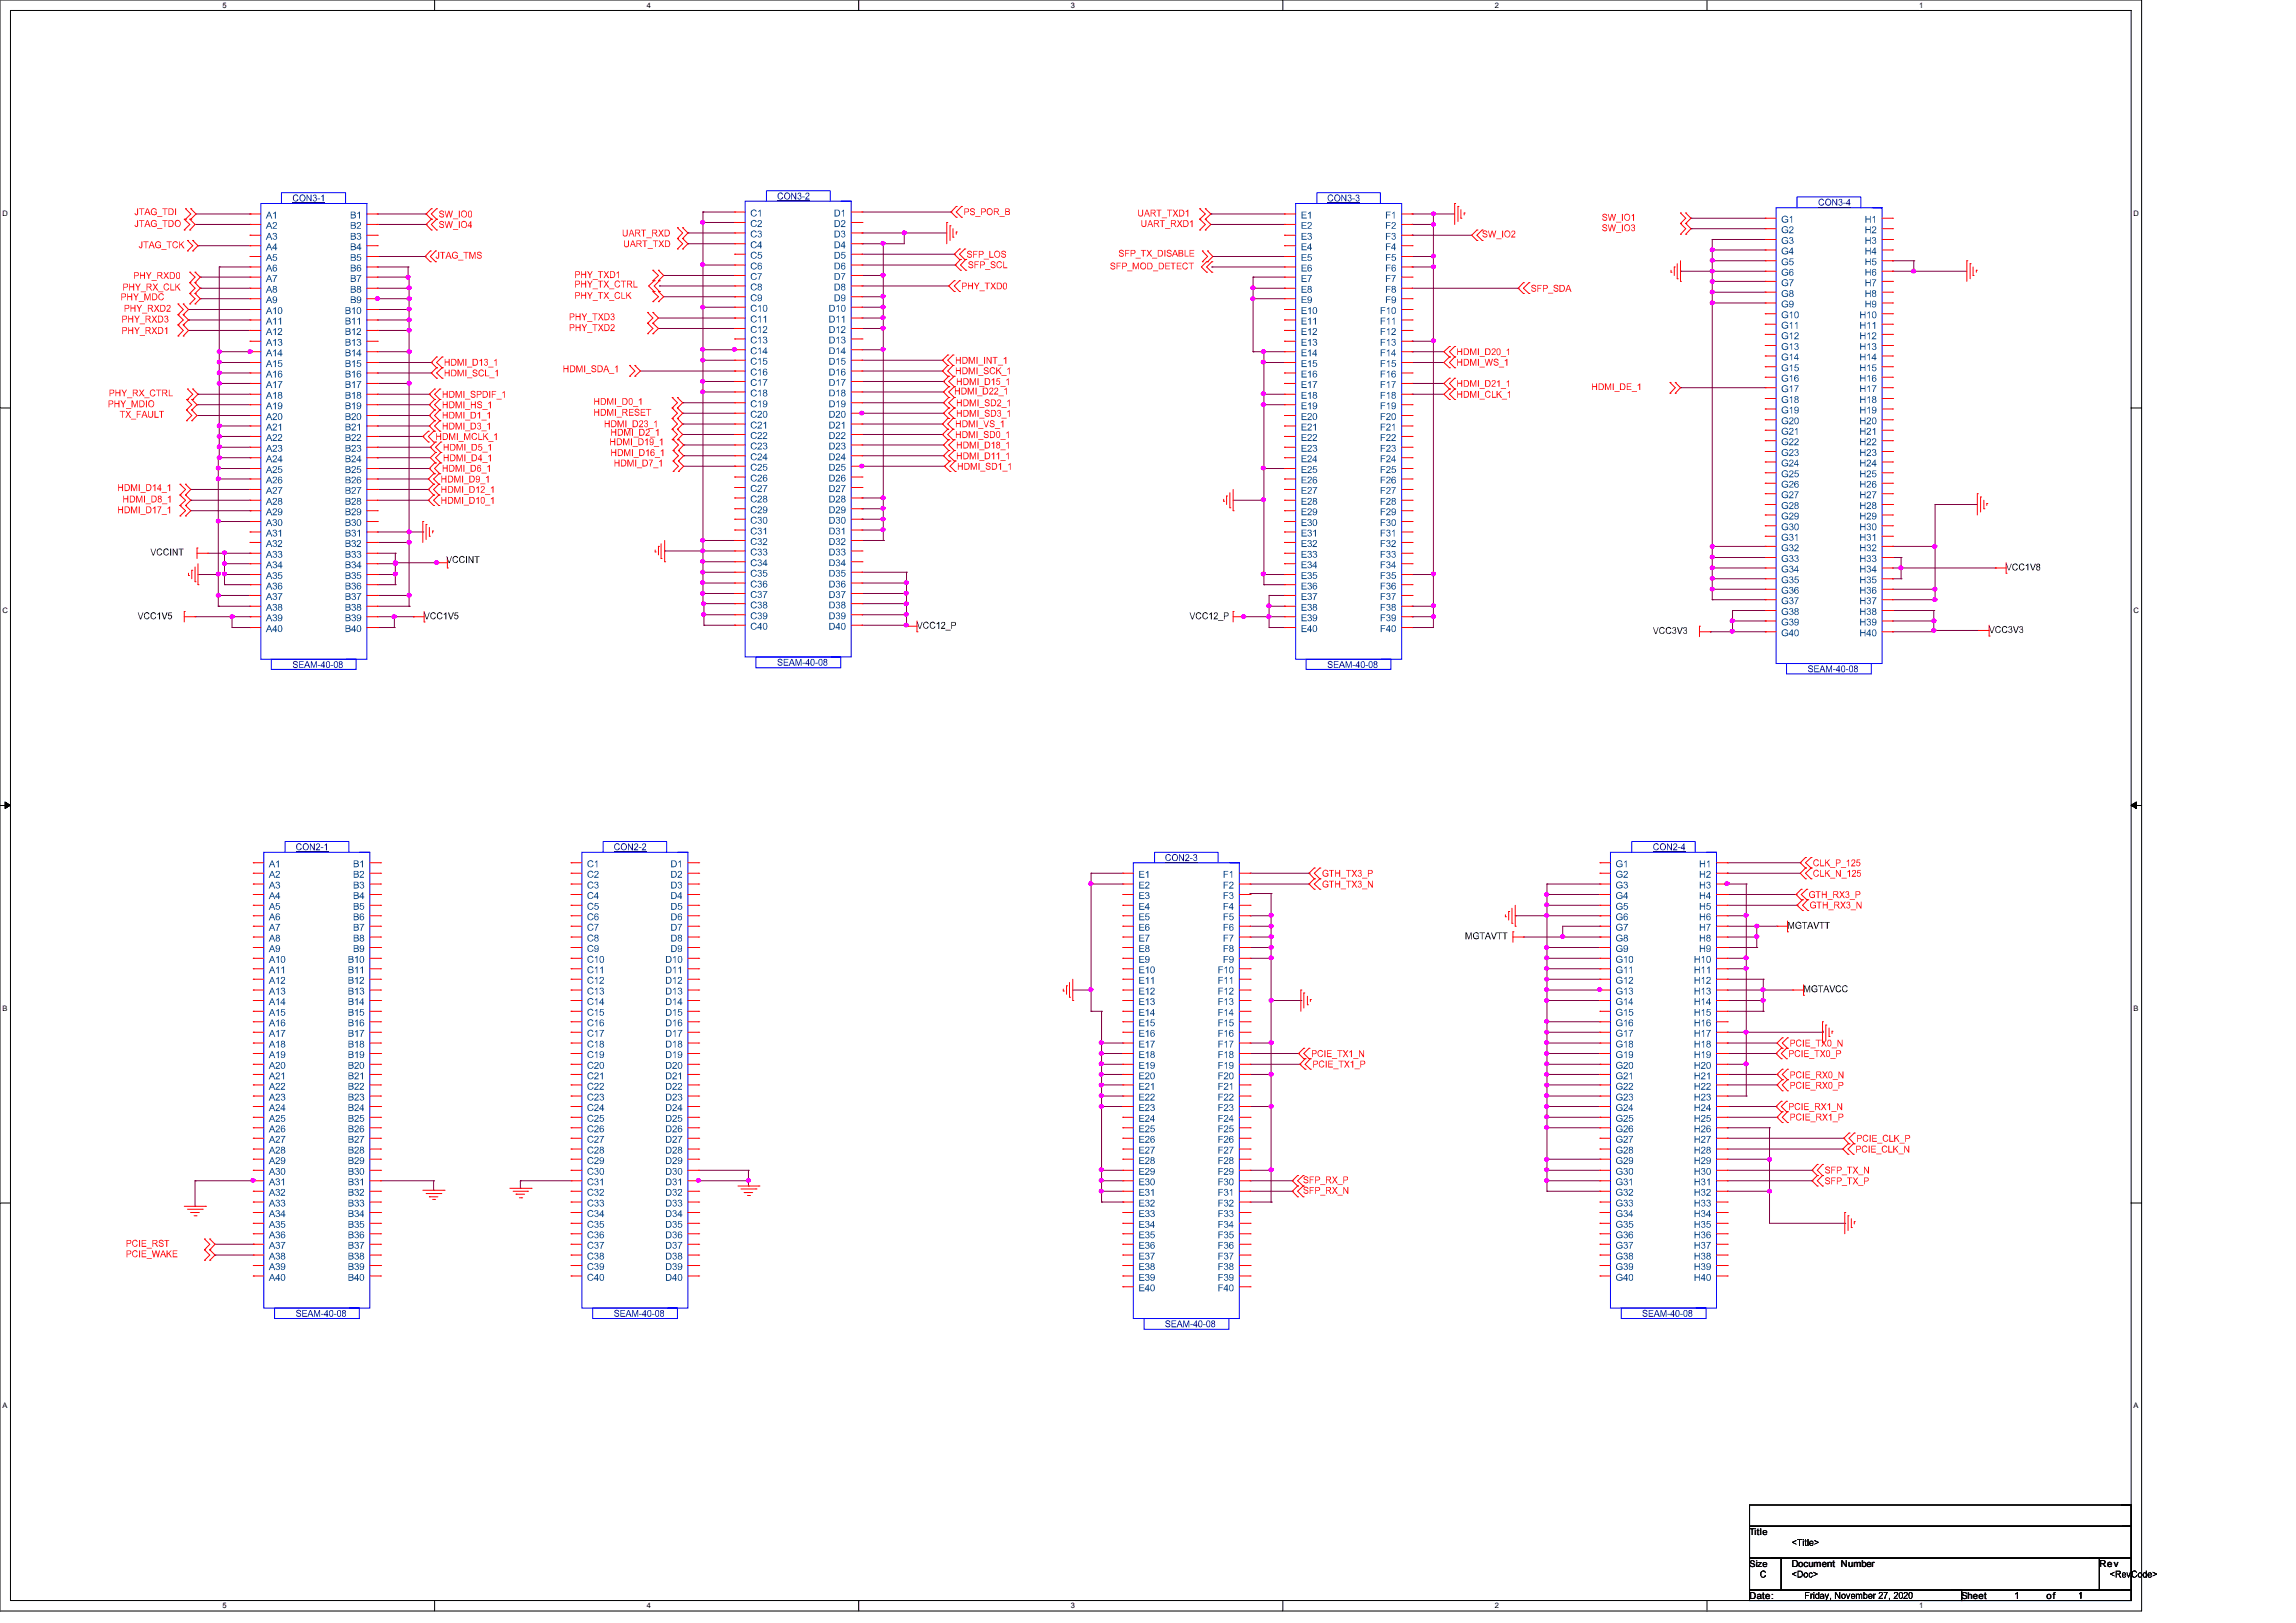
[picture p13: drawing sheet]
<svg xmlns="http://www.w3.org/2000/svg" width="297mm" height="210mm" viewBox="0 0 297 210" stroke-linecap="round" stroke-linejoin="round" font-family="sans-serif">
<defs><g id="words">
<g font-size="1.2">
<text x="226.3" y="198.6">Title</text>
<text x="226.3" y="202.7">Size</text>
<text x="231.8" y="202.7">Document Number</text>
<text x="271.6" y="202.7">Rev</text>
<text x="226.3" y="206.9">Date:</text>
<text x="253.7" y="206.9">Sheet</text>
<text x="264.7" y="206.9">of</text>
</g>
<g font-size="1">
<text x="28.8" y="1">5</text>
<text x="83.7" y="1">4</text>
<text x="138.5" y="1">3</text>
<text x="193.4" y="1">2</text>
<text x="248.2" y="1">1</text>
<text x=".3" y="27.9">D</text>
<text x="276" y="27.9">D</text>
<text x=".3" y="79.4">C</text>
<text x="276" y="79.4">C</text>
<text x=".3" y="130.8">B</text>
<text x="276" y="130.8">B</text>
<text x=".3" y="182.2">A</text>
<text x="276" y="182.2">A</text>
<text x="28.8" y="208.1">5</text>
<text x="83.7" y="208.1">4</text>
<text x="138.5" y="208.1">3</text>
<text x="193.4" y="208.1">2</text>
<text x="248.2" y="208.1">1</text>
</g>
</g></defs>
<path d="M0 0h277v208.4h-277zM1.4 1.4h274.3v205.7h-274.3z" fill="none" stroke="#000" stroke-width=".13"/>
<g fill="#fff">
<path d="M28.8 .1h.5v1.1h-.5z"/>
<path d="M28.8 207.2h.5v1.1h-.5z"/>
</g>
<path d="M56.2 0v1.4M56.2 207.1v1.3" fill="none" stroke="#000" stroke-width=".13"/>
<g fill="#fff">
<path d="M83.7 .1h.5v1.1h-.5z"/>
<path d="M83.7 207.2h.5v1.1h-.5z"/>
</g>
<path d="M111.1 0v1.4M111.1 207.1v1.3" fill="none" stroke="#000" stroke-width=".13"/>
<g fill="#fff">
<path d="M138.5 .1h.5v1.1h-.5z"/>
<path d="M138.5 207.2h.5v1.1h-.5z"/>
</g>
<path d="M165.9 0v1.4M165.9 207.1v1.3" fill="none" stroke="#000" stroke-width=".13"/>
<g fill="#fff">
<path d="M193.4 .1h.5v1.1h-.5z"/>
<path d="M193.4 207.2h.5v1.1h-.5z"/>
</g>
<path d="M220.8 0v1.4M220.8 207.1v1.3" fill="none" stroke="#000" stroke-width=".13"/>
<g fill="#fff">
<path d="M248.2 .1h.6v1.1h-.6z"/>
<path d="M248.2 207.2h.6v1.1h-.6z"/>
<path d="M.3 27.1h.8v1.1h-.8z"/>
<path d="M276 27.1h.7v1.1h-.7z"/>
<path d="M.3 78.5h.8v1h-.8z"/>
<path d="M276 78.5h.7v1h-.7z"/>
</g>
<path d="M0 52.8h1.4M275.7 52.8h1.3" fill="none" stroke="#000" stroke-width=".13"/>
<g fill="#fff">
<path d="M.3 129.9h.7v1.1h-.7z"/>
<path d="M276 129.9h.6v1.1h-.6z"/>
</g>
<path d="M0 104.2h1.4M275.7 104.2h1.3" fill="none" stroke="#000" stroke-width=".13"/>
<path d="M.7 103.8l.7 .4-.7 .4zM275.7 104.2l.7-.4v.8z" fill="#000"/>
<g fill="#000">
<path d="M1.2 104.1h.2l-.1 .2-.1-.1zM1.1 104l.2 .1v.1l-.2-.1zM.9 104l.1-.1 .2 .2h-.1zM.9 103.9l.2 .1-.3-.1zM.7 103.8l.2 .1v.1l-.2-.1zM.6 103.8l.1-.1 .1 .2h-.1zM.6 103.7l.1 .1h-.1h.1v.2l-.1-.1zM.6 103.9h.1v.2h-.1zM.6 104l.1 .1v.1h-.1zM.6 104.1l.1 .1v.1h-.1zM.6 104.3h.1v.2l-.1-.1zM.6 104.4h.1v.2h-.1zM.6 104.5l.1 .1-.1-.1h.2l-.2 .1zM.7 104.5l.2-.1-.1 .2zM.8 104.4h.3l-.2 .1h-.1zM.9 104.4l.2-.1 .1 .1-.2 .1zM1.1 104.3l.1-.1 .1 .1-.2 .1zM1.1 104.3l.2-.2v.2l.1-.1-.2 .1z"/>
<path d="M275.6 104.1h.2v.1l-.1 .1zM275.7 104.1l.2-.1v.1l-.2 .1zM275.8 104h.3l-.2 .1zM276 103.9h.1h.1l-.2 .2-.1-.1zM276.1 103.9l.1-.1 .1 .1-.2 .1zM276.1 103.8h.3l-.1 .1zM276.3 103.7h.1v.3l-.1-.1v-.1h.1h-.1zM276.3 103.9h.1v.2h-.1zM276.3 104l.1 .1v.1h-.1zM276.3 104.1l.1 .1v.1h-.1zM276.3 104.3h.1v.2l-.1-.1zM276.3 104.4h.1v.2h-.1zM276.2 104.5h.2l-.1 .1 .1-.1v.1h-.2zM276.1 104.4l.2 .1-.1 .1-.1-.1zM275.9 104.4l.3 .1h-.1zM275.9 104.3l.2 .1-.1 .1-.2-.1zM275.7 104.2l.2 .1-.1 .1zM275.6 104.2l.2 .1-.2-.1z"/>
</g>
<g fill="#fff">
<path d="M.3 181.4h.7v1.1h-.7z"/>
<path d="M276 181.4h.6v1.1h-.6z"/>
</g>
<path d="M0 155.7h1.4M275.7 155.7h1.3" fill="none" stroke="#000" stroke-width=".13"/>
<g fill="none" stroke="#800040" stroke-width=".13">
<path d="M25.2 29h7.1M25.4 27.7h6.9M32.3 27.7h.1M32.3 29h.1M48.8 33.2h6.2M55 33.2h.1M89 31.5h.1M89 31.5h6M111.5 27.4h11.5M111.5 34.3h12.1M123 27.4h.1M123.6 34.3h.1"/>
<path d="M182.7 37.3h13.7M196.4 37.3h.1M28.4 46.9h.1M32.3 45.5h.1M32.3 45.5h-3.9v1.4"/>
</g>
<circle cx="28.4" cy="46.9" r=".25" fill="#f0f"/>
<path d="M28.6 46.7l-.1 .3-.1 .1-.2-.1-.1-.1 .1-.3h.2l.1 .1 .1 .2" fill="none" stroke="#f0f" stroke-width=".13"/>
<path d="M32.3 45.5h.2M32.5 45.5h.1" fill="none" stroke="#800040" stroke-width=".13"/>
<circle cx="32.3" cy="45.5" r=".25" fill="#f0f"/>
<path d="M32.6 45.4l-.1 .3h-.2h-.1l-.1-.2 .1-.2h.1h.2l.1 .2" fill="none" stroke="#f0f" stroke-width=".13"/>
<path d="M162.1 37.3h4.1M166.2 37.3h.1" fill="none" stroke="#800040" stroke-width=".13"/>
<path d="M161.9 37.1l.3-.1 .1 .3-.1 .1h-.3l-.1-.1z" fill-rule="evenodd" fill="#f0f"/>
<path d="M162.3 37.1l-.1 .3-.1 .1-.2-.1-.1-.1 .1-.2 .2-.1h.1l.1 .3" fill="none" stroke="#f0f" stroke-width=".13"/>
<g fill="none" stroke="#800040" stroke-width=".13">
<path d="M162.1 38.7h.1M162.1 37.3v1.4M28.4 56.5h.1M28.4 55.1v1.4M28.4 59.2h3.9M32.3 59.2h.1M48.8 45.5h4.1M52.9 45.5h.1M52.9 49.6h.1M52.9 45.5v4.1M90.9 46.6h.1M95 45.3h.1"/>
<path d="M95 45.3h-4.1v1.3M24.7 66.1h7.6M32.3 66.1h.1"/>
</g>
<circle cx="90.9" cy="46.6" r=".25" fill="#f0f"/>
<path d="M91.1 46.5v.3h-.2h-.2l-.1-.2 .1-.2h.2h.2v.2" fill="none" stroke="#f0f" stroke-width=".13"/>
<path d="M95 45.3h.2M95.2 45.3h.1" fill="none" stroke="#800040" stroke-width=".13"/>
<circle cx="95" cy="45.2" r=".25" fill="#f0f"/>
<path d="M95.2 45.1v.3h-.2h-.2l-.1-.2 .2-.2h.1h.2v.2" fill="none" stroke="#f0f" stroke-width=".13"/>
<path d="M111.5 45.3h2.8M114.3 45.3h.1M114.3 45.3v19.1M114.3 64.4h.1" fill="none" stroke="#800040" stroke-width=".13"/>
<circle cx="114.2" cy="45.2" r=".25" fill="#f0f"/>
<path d="M114.5 45.1l-.1 .3h-.2h-.2v-.2l.1-.2h.1h.2l.1 .2" fill="none" stroke="#f0f" stroke-width=".13"/>
<circle cx="114.2" cy="64.4" r=".25" fill="#f0f"/>
<path d="M114.5 64.3l-.1 .3h-.2h-.2v-.2l.1-.2h.1l.2 .1 .1 .1" fill="none" stroke="#f0f" stroke-width=".13"/>
<path d="M90.9 27.4h.1M90.9 27.4v1.4M90.9 27.4h4.1M90.9 69.9h.1M90.9 76.8h.1M90.9 75.4h.1M90.9 69.9v1.4M90.9 75.4v2.7h.2M90.9 76.8h4.1M90.9 75.4h4.1M91.1 78.1h.1" fill="none" stroke="#800040" stroke-width=".13"/>
<circle cx="90.9" cy="76.8" r=".25" fill="#f0f"/>
<path d="M91.1 76.6v.3l-.2 .1h-.2l-.1-.2 .1-.2 .2-.1 .2 .1v.2" fill="none" stroke="#f0f" stroke-width=".13"/>
<circle cx="90.9" cy="75.4" r=".25" fill="#f0f"/>
<path d="M91.1 75.3v.2l-.2 .1-.2-.1-.1-.1 .1-.2 .2-.1 .2 .1v.2" fill="none" stroke="#f0f" stroke-width=".13"/>
<path d="M48.8 29h6.3M55.1 29h.1M90.9 28.8h.1M90.9 28.8h4.1M24.7 64.7h.1M24.7 63.3h.1M24.7 64.7h7.6M24.7 63.3h7.6M90.9 74h.1M90.9 74h4.1" fill="none" stroke="#800040" stroke-width=".13"/>
<circle cx="90.9" cy="74" r=".25" fill="#f0f"/>
<path d="M91.1 73.9v.3l-.2 .1-.2-.1-.1-.2 .1-.2h.2l.2 .1v.1" fill="none" stroke="#f0f" stroke-width=".13"/>
<path d="M89 30.1h.1M89 30.1h6M221.5 31h.1M221.5 31v1.3M90.9 74h.1M90.9 74v1.4M244.8 70.7h.1M244.8 70.7h5.5M250.3 70.7h.1M250.3 65.3v5.4" fill="none" stroke="#800040" stroke-width=".13"/>
<circle cx="250.3" cy="70.7" r=".25" fill="#f0f"/>
<path d="M250.5 70.6l-.1 .3-.1 .1-.2-.1-.1-.2 .1-.2h.2h.1l.1 .2" fill="none" stroke="#f0f" stroke-width=".13"/>
<path d="M86 71.3h.1M86 71.3h4.9" fill="none" stroke="#800040" stroke-width=".13"/>
<circle cx="90.9" cy="71.3" r=".25" fill="#f0f"/>
<path d="M91.1 71.2v.2l-.2 .1-.2-.1-.1-.1 .1-.2 .2-.1 .2 .1v.2" fill="none" stroke="#f0f" stroke-width=".13"/>
<path d="M221.5 39.2v31.5M221.5 70.7h.1" fill="none" stroke="#800040" stroke-width=".13"/>
<circle cx="221.5" cy="39.2" r=".25" fill="#f0f"/>
<path d="M221.7 39.1v.3h-.2h-.2l-.1-.2 .1-.2 .2-.1 .2 .1v.2" fill="none" stroke="#f0f" stroke-width=".13"/>
<circle cx="221.5" cy="70.7" r=".25" fill="#f0f"/>
<path d="M221.7 70.6v.3l-.2 .1-.2-.1-.1-.2 .1-.2h.2h.2v.2" fill="none" stroke="#f0f" stroke-width=".13"/>
<path d="M221.5 31h.1M221.5 32.3h.1M221.5 31h6.8M221.5 32.3h6.8M221.5 70.7h.1M221.5 70.7h6.8" fill="none" stroke="#800040" stroke-width=".13"/>
<circle cx="221.5" cy="32.3" r=".25" fill="#f0f"/>
<path d="M221.7 32.2v.3l-.2 .1-.2-.1-.1-.2 .1-.2h.2l.2 .1v.1" fill="none" stroke="#f0f" stroke-width=".13"/>
<path d="M221.5 32.3h.1M221.5 32.3v1.4M159.5 64.7h4M163.5 64.7h.1M221.5 72.1h.1M221.5 72.1h6.8" fill="none" stroke="#800040" stroke-width=".13"/>
<circle cx="221.5" cy="72.1" r=".25" fill="#f0f"/>
<path d="M221.7 72v.2l-.2 .1-.2-.1-.1-.1 .1-.2 .2-.1 .2 .1v.2" fill="none" stroke="#f0f" stroke-width=".13"/>
<path d="M182.7 30.4h.1M182.7 33.2h.1M182.7 30.4h7.7M182.7 33.2h2.7M185.4 33.2h.1M185.4 33.2v1.3M221.5 70.7h.1M221.5 73.5h.1M221.5 70.7v1.4M221.5 73.5h6.8" fill="none" stroke="#800040" stroke-width=".13"/>
<circle cx="221.5" cy="73.5" r=".25" fill="#f0f"/>
<path d="M221.7 73.4v.2l-.2 .1-.2-.1-.1-.1 .1-.2 .2-.1 .2 .1v.2" fill="none" stroke="#f0f" stroke-width=".13"/>
<path d="M221.5 33.7h.1M221.5 33.7h6.8M221.5 72.1h.1M221.5 72.1v1.4" fill="none" stroke="#800040" stroke-width=".13"/>
<circle cx="221.5" cy="33.7" r=".25" fill="#f0f"/>
<path d="M221.7 33.6v.3h-.2h-.2l-.1-.2 .1-.2 .2-.1 .2 .1v.2" fill="none" stroke="#f0f" stroke-width=".13"/>
<path d="M221.5 33.7h.1M221.5 33.7v1.4M111.5 41.1h2.8M114.3 41.1h.1M114.3 42.5h.1M114.3 41.1v1.4" fill="none" stroke="#800040" stroke-width=".13"/>
<circle cx="114.2" cy="42.5" r=".25" fill="#f0f"/>
<path d="M114.5 42.3l-.1 .3-.2 .1h-.1l-.1-.2v-.2l.2-.1 .2 .1 .1 .2" fill="none" stroke="#f0f" stroke-width=".13"/>
<path d="M156.9 33.2h.1M156.9 33.2h9.3M48.8 42.8h4.1M52.9 42.8h.1M52.9 45.5h.1M52.9 42.8v2.7M111.5 42.5h2.8M114.3 42.5h.1M114.3 45.3h.1M114.3 42.5v2.8M52.9 68.8h1.8M54.7 68.8h.1" fill="none" stroke="#800040" stroke-width=".13"/>
<circle cx="52.9" cy="42.7" r=".25" fill="#f0f"/>
<path d="M53.2 42.6l-.1 .3-.2 .1-.2-.1v-.1l.1-.3h.1l.2 .1 .1 .2" fill="none" stroke="#f0f" stroke-width=".13"/>
<circle cx="52.9" cy="45.5" r=".25" fill="#f0f"/>
<path d="M53.2 45.4l-.1 .3h-.2h-.2v-.2l.1-.2h.1h.2l.1 .2" fill="none" stroke="#f0f" stroke-width=".13"/>
<path d="M156.8 34.5h.1M156.8 34.5h9.4M182.7 34.5h.1M182.7 34.5h2.7M221.5 74.9h.1M221.5 74.9h6.8" fill="none" stroke="#800040" stroke-width=".13"/>
<circle cx="221.5" cy="74.8" r=".25" fill="#f0f"/>
<path d="M221.7 74.7v.3l-.2 .1-.2-.1-.1-.2 .1-.2h.2l.2 .1v.1" fill="none" stroke="#f0f" stroke-width=".13"/>
<path d="M221.5 73.5h.1M221.5 76.2h.1M221.5 73.5v1.4M221.5 76.2h6.8" fill="none" stroke="#800040" stroke-width=".13"/>
<circle cx="221.5" cy="76.2" r=".25" fill="#f0f"/>
<path d="M221.7 76.1v.3l-.2 .1-.2-.1-.1-.2 .1-.2h.2l.2 .1v.1" fill="none" stroke="#f0f" stroke-width=".13"/>
<path d="M221.5 36.4h.1M221.5 36.4h6.8M221.5 74.9h.1M221.5 74.9v1.3" fill="none" stroke="#800040" stroke-width=".13"/>
<circle cx="221.5" cy="36.4" r=".25" fill="#f0f"/>
<path d="M221.7 36.3v.3l-.2 .1-.2-.1-.1-.2 .1-.1 .2-.1 .2 .1v.1" fill="none" stroke="#f0f" stroke-width=".13"/>
<path d="M221.5 36.4h.1M221.5 36.4v1.4M185.4 44.2v30.1M182.7 74.3h.1M182.7 74.3h2.7M185.4 74.3h.1" fill="none" stroke="#800040" stroke-width=".13"/>
<circle cx="185.4" cy="44.1" r=".25" fill="#f0f"/>
<path d="M185.7 44l-.1 .3h-.2h-.2v-.2l.1-.2h.1h.2l.1 .2" fill="none" stroke="#f0f" stroke-width=".13"/>
<circle cx="185.4" cy="74.3" r=".25" fill="#f0f"/>
<path d="M185.7 74.1l-.1 .3-.2 .1h-.1l-.1-.2v-.2l.2-.1 .2 .1 .1 .2" fill="none" stroke="#f0f" stroke-width=".13"/>
<path d="M48.8 35.9h4M52.8 35.9h.1M52.9 37.3h.1M52.9 35.9v1.4M221.5 37.8h.1M221.5 37.8h6.8M48.8 64.7h6.6M55.4 64.7h.1" fill="none" stroke="#800040" stroke-width=".13"/>
<circle cx="221.5" cy="37.8" r=".25" fill="#f0f"/>
<path d="M221.7 37.7v.3h-.2h-.2l-.1-.2 .1-.2 .2-.1 .2 .1v.2" fill="none" stroke="#f0f" stroke-width=".13"/>
<path d="M182.7 27.7h.1M182.7 27.7h2.7M218.7 29.6h.1M218.7 28.2h.1M218.7 29.6h9.6M218.7 28.2h9.6M221.5 37.8h.1M221.5 37.8v1.4M48.8 63.3h6.6M55.4 63.3h.1" fill="none" stroke="#800040" stroke-width=".13"/>
<circle cx="185.4" cy="27.7" r=".25" fill="#f0f"/>
<path d="M185.7 27.6l-.1 .2-.2 .1-.2-.1v-.1l.1-.2 .1-.1 .2 .1 .1 .2" fill="none" stroke="#f0f" stroke-width=".13"/>
<g fill="none" stroke="#800040" stroke-width=".13">
<path d="M85.3 37h.1M85.3 37h9.7M111.5 37h11.2M122.7 37h.1M156.6 27.7h.1M156.6 29h9.6M156.6 27.7h9.6M166.2 29h.1M182.7 29h.1M185.4 27.7h.1M185.4 27.7v1.3h-2.7M185.4 27.7h2.8"/>
<path d="M244.8 33.7h.1M244.8 35.1h.1M244.8 33.7h2.8M247.6 33.7h.1M247.6 33.7v1.4h-2.8"/>
</g>
<circle cx="247.5" cy="35.1" r=".25" fill="#f0f"/>
<path d="M247.8 35l-.1 .2-.2 .1-.2-.1v-.1l.1-.2 .1-.1 .2 .1 .1 .2" fill="none" stroke="#f0f" stroke-width=".13"/>
<path d="M48.8 37.3h4.1M52.9 37.3h.1M247.6 35.1h.1M247.6 35.1h6.8" fill="none" stroke="#800040" stroke-width=".13"/>
<circle cx="52.9" cy="37.2" r=".25" fill="#f0f"/>
<path d="M53.2 37.1l-.1 .3-.2 .1-.2-.1v-.1l.1-.3h.1l.2 .1 .1 .2" fill="none" stroke="#f0f" stroke-width=".13"/>
<path d="M52.9 38.7h.1M52.9 37.3v1.4M221.5 35.1h.1M221.5 35.1v1.3M221.5 35.1h6.8" fill="none" stroke="#800040" stroke-width=".13"/>
<circle cx="221.5" cy="35.1" r=".25" fill="#f0f"/>
<path d="M221.7 35v.2l-.2 .1-.2-.1-.1-.1 .1-.2 .2-.1 .2 .1v.2" fill="none" stroke="#f0f" stroke-width=".13"/>
<path d="M111.5 30.1h.1M111.5 31.5h.1M111.5 30.1h11M111.5 31.5h2.8M117 30.1h.1M117 30.1v1.4M217.4 35.1h.1M217.4 35.1h4.1" fill="none" stroke="#800040" stroke-width=".13"/>
<circle cx="117" cy="30.1" r=".25" fill="#f0f"/>
<path d="M117.2 30l-.1 .3-.1 .1-.2-.1-.1-.2 .1-.2h.2l.1 .1 .1 .1" fill="none" stroke="#f0f" stroke-width=".13"/>
<path d="M48.7 38.7h.1M48.8 38.7h.1M221.5 39.2h.1M221.5 39.2h6.8M221.5 77.6h.1M221.5 76.2h.1M221.5 77.6h6.8M221.5 76.2v1.4" fill="none" stroke="#800040" stroke-width=".13"/>
<circle cx="48.8" cy="38.6" r=".25" fill="#f0f"/>
<path d="M49.1 38.5l-.1 .3-.2 .1-.2-.1v-.1l.1-.3h.1l.2 .1 .1 .2" fill="none" stroke="#f0f" stroke-width=".13"/>
<path d="M48.8 38.7h4.1M52.9 38.7h.1M52.9 38.7v1.3M52.9 40h.1" fill="none" stroke="#800040" stroke-width=".13"/>
<circle cx="52.9" cy="38.6" r=".25" fill="#f0f"/>
<path d="M53.2 38.5l-.1 .3-.2 .1-.2-.1v-.1l.1-.3h.1l.2 .1 .1 .2" fill="none" stroke="#f0f" stroke-width=".13"/>
<path d="M48.8 40h4.1M52.9 40h.1M52.9 41.4h.1M52.9 40v1.4M182.7 45.5h.1M182.7 46.9h.1M182.7 49.6h.1M182.7 51h.1M182.7 45.5h4.1M182.7 46.9h4.1M182.7 49.6h4.1M182.7 51h4.1" fill="none" stroke="#800040" stroke-width=".13"/>
<circle cx="52.9" cy="40" r=".25" fill="#f0f"/>
<path d="M53.2 39.9l-.1 .3h-.2h-.2v-.2l.1-.2h.1h.2l.1 .2" fill="none" stroke="#f0f" stroke-width=".13"/>
<circle cx="52.9" cy="41.4" r=".25" fill="#f0f"/>
<path d="M53.2 41.3l-.1 .3h-.2h-.2v-.2l.1-.2 .1-.1 .2 .1 .1 .2" fill="none" stroke="#f0f" stroke-width=".13"/>
<path d="M185.4 34.5v9.7M48.8 41.4h4.1M52.9 41.4h.1M52.9 42.8h.1M52.9 41.4v1.4M185.4 44.2h.1M217.4 50.2h.1M217.4 50.2h10.9M185.4 74.3h.1M185.4 74.3v4.1M182.7 81.2h.1M182.7 81.2h2.7" fill="none" stroke="#800040" stroke-width=".13"/>
<circle cx="185.4" cy="34.5" r=".25" fill="#f0f"/>
<path d="M185.7 34.4l-.1 .3-.2 .1-.2-.1v-.2l.1-.2h.1l.2 .1 .1 .1" fill="none" stroke="#f0f" stroke-width=".13"/>
<path d="M162.1 45.5h.1M162.1 45.5h1.4M182.7 78.4h.1M182.7 78.4h2.7M185.4 78.4h.1M185.4 78.4v1.4" fill="none" stroke="#800040" stroke-width=".13"/>
<circle cx="185.4" cy="79.8" r=".25" fill="#f0f"/>
<path d="M185.7 79.7l-.1 .3h-.2h-.2v-.2l.1-.2 .1-.1 .2 .1 .1 .2" fill="none" stroke="#f0f" stroke-width=".13"/>
<circle cx="185.4" cy="78.4" r=".25" fill="#f0f"/>
<path d="M185.7 78.3l-.1 .3h-.2h-.2v-.2l.1-.2 .1-.1 .2 .1 .1 .2" fill="none" stroke="#f0f" stroke-width=".13"/>
<path d="M162.1 38.7v6.8M162.1 45.5h.1" fill="none" stroke="#800040" stroke-width=".13"/>
<path d="M161.9 38.5l.3-.1 .1 .3-.1 .1h-.3l-.1-.1z" fill-rule="evenodd" fill="#f0f"/>
<path d="M162.3 38.5l-.1 .3-.1 .1-.2-.1-.1-.1 .1-.2 .2-.1h.1l.1 .3" fill="none" stroke="#f0f" stroke-width=".13"/>
<path d="M185.4 29h.1M185.4 29v4.2" fill="none" stroke="#800040" stroke-width=".13"/>
<circle cx="185.4" cy="33.1" r=".25" fill="#f0f"/>
<path d="M185.7 33l-.1 .3-.2 .1-.2-.1v-.2l.1-.2h.1l.2 .1 .1 .1" fill="none" stroke="#f0f" stroke-width=".13"/>
<circle cx="185.4" cy="29" r=".25" fill="#f0f"/>
<path d="M185.7 28.9l-.1 .3-.2 .1-.2-.1v-.2l.1-.2h.1l.2 .1 .1 .1" fill="none" stroke="#f0f" stroke-width=".13"/>
<g fill="none" stroke="#800040" stroke-width=".13">
<path d="M48.8 34.5h4M52.8 34.5h.1M52.8 35.9h.1M52.8 34.5v1.4M52.9 35.9h.1M163.5 45.5h.1M163.5 45.5h2.7M48.8 62h6.6M48.8 60.6h6.7M55.4 62h.1M55.5 60.6h.1M88.4 60.3h6.6"/>
<path d="M95 60.3h.1M182.7 79.8h.1M182.7 79.8h2.7M185.4 79.8h.1M185.4 79.8v1.4"/>
</g>
<path d="M52.6 35.7h.3l.1 .2-.1 .1-.2 .1-.1-.1z" fill-rule="evenodd" fill="#f0f"/>
<path d="M53 35.7l-.1 .3-.2 .1-.1-.1-.1-.1 .1-.2 .1-.1 .2 .1 .1 .2" fill="none" stroke="#f0f" stroke-width=".13"/>
<g fill="none" stroke="#800040" stroke-width=".13">
<path d="M48.8 59.2h.1M48.8 59.2h6.9M48.8 57.9h6.9M55.7 57.9h.1M88.3 56.2h.1M88.3 56.2h6.7M88.4 59h.1M88.4 57.6h.1M88.4 59h6.6M88.4 57.6h6.6M182.7 44.2h.1M182.7 44.2h2.7"/>
<path d="M90.9 71.3h.1M90.9 71.3h4.1M90.9 71.3v1.4"/>
</g>
<circle cx="90.9" cy="72.6" r=".25" fill="#f0f"/>
<path d="M91.1 72.5v.3l-.2 .1-.2-.1-.1-.2 .1-.2h.2l.2 .1v.1" fill="none" stroke="#f0f" stroke-width=".13"/>
<g fill="none" stroke="#800040" stroke-width=".13">
<path d="M28.4 34.5h.1M28.4 34.5h3.9M28.4 34.5v11M28.4 45.5h.1M48.8 53.8h6.7M48.8 52.4h6.7M48.8 51h6.7M48.8 48.3h7M48.8 46.9h7M55.5 53.8h.1M55.5 52.4h.1M55.5 51h.1"/>
<path d="M55.8 48.3h.1M55.8 46.9h.1M82.8 48h12.2M88.3 54.9h.1M88.3 54.9h6.7M95 48h.1M90.9 72.7h.1M90.9 72.7h4.1M90.9 72.7v1.3"/>
</g>
<circle cx="28.4" cy="45.5" r=".25" fill="#f0f"/>
<path d="M28.6 45.4l-.1 .3h-.1h-.2l-.1-.2 .1-.2h.2h.1l.1 .2" fill="none" stroke="#f0f" stroke-width=".13"/>
<path d="M85.9 35.6h.1M85.9 35.6h9.1M111.3 60.3h10.9M111.5 60.3h.1M122.2 60.3h.1" fill="none" stroke="#800040" stroke-width=".13"/>
<circle cx="111.5" cy="60.3" r=".25" fill="#f0f"/>
<path d="M111.7 60.2l-.1 .3h-.1h-.2l-.1-.2 .1-.2h.2l.1 .1 .1 .1" fill="none" stroke="#f0f" stroke-width=".13"/>
<path d="M28.2 59.2h.2M28.4 59.2h.1M111.5 59h10.5M111.5 57.6h10.5M122 59h.1M122 57.6h.1M250.3 65.3h.1M250.3 65.3h5.5" fill="none" stroke="#800040" stroke-width=".13"/>
<circle cx="28.4" cy="59.2" r=".25" fill="#f0f"/>
<path d="M28.6 59.1l-.1 .3h-.1h-.2l-.1-.2 .1-.2h.2h.1l.1 .2" fill="none" stroke="#f0f" stroke-width=".13"/>
<path d="M28.2 59.2h.1M28.2 59.2v1.4M111.3 53.5h.2M111.5 53.5h.1M111.5 56.2h10.4M111.5 54.9h10.4M121.9 56.2h.1M121.9 54.9h.1M28.2 60.6h.1M28.2 60.6h4.1" fill="none" stroke="#800040" stroke-width=".13"/>
<circle cx="111.5" cy="53.5" r=".25" fill="#f0f"/>
<path d="M111.7 53.3l-.1 .3-.1 .1-.2-.1-.1-.1 .1-.2 .2-.1 .1 .1 .1 .2" fill="none" stroke="#f0f" stroke-width=".13"/>
<path d="M90.9 34.3h.1M90.9 39.8h.1M90.9 34.3h4.1M90.9 34.3v5.5M111.5 53.5h10.5M111.5 52.1h10.5M111.5 50.7h10.5M111.5 49.4h10.5M122 53.5h.1M122 52.1h.1M122 50.7h.1M122 49.4h.1" fill="none" stroke="#800040" stroke-width=".13"/>
<circle cx="90.9" cy="34.2" r=".25" fill="#f0f"/>
<path d="M91.1 34.1v.3l-.2 .1-.2-.1-.1-.2 .1-.2h.2l.2 .1v.1" fill="none" stroke="#f0f" stroke-width=".13"/>
<path d="M163.5 46.9h.1M163.5 45.5v1.4" fill="none" stroke="#800040" stroke-width=".13"/>
<path d="M163.2 45.3h.3l.2 .2-.1 .2h-.4v-.2z" fill-rule="evenodd" fill="#f0f"/>
<path d="M163.7 45.4l-.1 .3h-.2h-.2v-.2v-.2h.2h.1l.2 .2" fill="none" stroke="#f0f" stroke-width=".13"/>
<path d="M163.2 46.7l.3-.1 .2 .3-.1 .1h-.4v-.1z" fill-rule="evenodd" fill="#f0f"/>
<path d="M163.7 46.7l-.1 .3-.2 .1-.2-.1v-.1v-.2l.2-.1h.1l.2 .3" fill="none" stroke="#f0f" stroke-width=".13"/>
<g fill="none" stroke="#800040" stroke-width=".13">
<path d="M25.9 37.3h.1M25.9 37.3h6.4M85.9 38.4h9.1M95 38.4h.1M114.3 35.6h.1M114.3 31.5h.1M114.3 31.5v4.1M114.3 31.5h2.7M85.2 42.5h.1M85.2 42.5h9.8M85.2 41.1h9.8M95 41.1h.1"/>
<path d="M111.5 48h10.4M111.5 46.6h10.4M121.9 48h.1M121.9 46.6h.1M111.5 64.4h.1M111.5 65.8h.1M111.5 64.4h2.8M114.3 64.4h.1M114.3 64.4v1.4h-2.8"/>
</g>
<circle cx="114.2" cy="31.5" r=".25" fill="#f0f"/>
<path d="M114.5 31.4l-.1 .2-.2 .1-.2-.1v-.1l.1-.2 .1-.1 .2 .1 .1 .2" fill="none" stroke="#f0f" stroke-width=".13"/>
<path d="M90.9 34.3h.1M90.9 28.8v5.5" fill="none" stroke="#800040" stroke-width=".13"/>
<circle cx="90.9" cy="28.8" r=".25" fill="#f0f"/>
<path d="M91.1 28.6v.3l-.2 .1h-.2l-.1-.3 .1-.1 .2-.1 .2 .1v.1" fill="none" stroke="#f0f" stroke-width=".13"/>
<g fill="none" stroke="#800040" stroke-width=".13">
<path d="M90.9 39.8h.1M90.9 39.8h4.1M90.9 39.8v5.5M24.4 42.8h.1M24.4 41.4h.1M24.4 42.8h7.9M24.4 41.4h7.9M28.4 55.1h.1M28.4 55.1h3.9M48.8 56.5h5.9M48.8 55.1h6.7M54.7 56.5h.1"/>
<path d="M55.5 55.1h.1M88.3 53.5h.1M88.3 52.1h.1M88.3 53.5h6.7M88.3 52.1h6.7M90.9 45.3h.1"/>
</g>
<circle cx="90.9" cy="39.7" r=".25" fill="#f0f"/>
<path d="M91.1 39.6v.3l-.2 .1-.2-.1-.1-.1 .1-.3h.2l.2 .1v.2" fill="none" stroke="#f0f" stroke-width=".13"/>
<circle cx="90.9" cy="45.2" r=".25" fill="#f0f"/>
<path d="M91.1 45.1v.3h-.2h-.2l-.1-.2 .1-.2h.2h.2v.2" fill="none" stroke="#f0f" stroke-width=".13"/>
<path d="M25.9 38.7h.1M25.9 38.7h6.4M111.5 39.8h2.8M114.3 39.8h.1M114.3 39.8v1.3M24.4 40h7.9M32.3 40h.1M114.3 41.1h.1" fill="none" stroke="#800040" stroke-width=".13"/>
<circle cx="114.2" cy="39.7" r=".25" fill="#f0f"/>
<path d="M114.5 39.6l-.1 .3-.2 .1-.2-.1v-.1l.1-.3h.1l.2 .1 .1 .2" fill="none" stroke="#f0f" stroke-width=".13"/>
<circle cx="114.2" cy="41.1" r=".25" fill="#f0f"/>
<path d="M114.5 41l-.1 .3h-.2h-.2v-.2l.1-.2h.1h.2l.1 .2" fill="none" stroke="#f0f" stroke-width=".13"/>
<path d="M28.2 62h.1M28.2 60.6v1.4" fill="none" stroke="#800040" stroke-width=".13"/>
<circle cx="28.2" cy="60.6" r=".25" fill="#f0f"/>
<path d="M28.5 60.5l-.1 .2-.2 .1-.2-.1v-.1l.1-.2 .1-.1 .2 .1 .1 .2" fill="none" stroke="#f0f" stroke-width=".13"/>
<path d="M25.9 35.9h.1M25.9 35.9h6.4M52.9 49.6v19.2M48.8 70.2h4.1M52.9 70.2h.1M52.9 68.8h.1" fill="none" stroke="#800040" stroke-width=".13"/>
<circle cx="52.9" cy="49.6" r=".25" fill="#f0f"/>
<path d="M53.2 49.5l-.1 .3h-.2h-.2v-.2l.1-.2h.1h.2l.1 .2" fill="none" stroke="#f0f" stroke-width=".13"/>
<circle cx="52.9" cy="68.8" r=".25" fill="#f0f"/>
<path d="M53.2 68.7l-.1 .3h-.2h-.2v-.2l.1-.2h.1l.2 .1 .1 .1" fill="none" stroke="#f0f" stroke-width=".13"/>
<path d="M48.8 27.7h6.3M55.1 27.7h.1M111.5 35.6h2.8M114.3 35.6h.1" fill="none" stroke="#800040" stroke-width=".13"/>
<circle cx="114.2" cy="35.6" r=".25" fill="#f0f"/>
<path d="M114.5 35.5l-.1 .3-.2 .1-.1-.1-.1-.2v-.2h.2h.2l.1 .2" fill="none" stroke="#f0f" stroke-width=".13"/>
<path d="M111.5 38.4h2.8M114.3 38.4h.1M114.3 35.6v2.8M28.2 74.3h.1M28.2 78.4h.1M28.2 77h.1M28.2 67.5v9.5M28.2 78.4h4.1" fill="none" stroke="#800040" stroke-width=".13"/>
<circle cx="28.2" cy="74.3" r=".25" fill="#f0f"/>
<path d="M28.5 74.1l-.1 .3-.2 .1h-.1l-.1-.2v-.2l.2-.1 .2 .1 .1 .2" fill="none" stroke="#f0f" stroke-width=".13"/>
<circle cx="28.2" cy="77" r=".25" fill="#f0f"/>
<path d="M28.5 76.9l-.1 .3-.2 .1-.2-.1v-.2l.1-.2h.1l.2 .1 .1 .1" fill="none" stroke="#f0f" stroke-width=".13"/>
<path d="M114.3 39.8h.1M114.3 38.4v1.4" fill="none" stroke="#800040" stroke-width=".13"/>
<circle cx="114.2" cy="38.3" r=".25" fill="#f0f"/>
<path d="M114.5 38.2l-.1 .3-.2 .1-.2-.1v-.1l.1-.3h.1l.2 .1 .1 .2" fill="none" stroke="#f0f" stroke-width=".13"/>
<path d="M48.8 68.8h4.1M52.9 68.8h.1M52.9 70.2h.1M52.9 68.8v1.4" fill="none" stroke="#800040" stroke-width=".13"/>
<circle cx="52.9" cy="70.2" r=".25" fill="#f0f"/>
<path d="M53.2 70.1l-.1 .2-.2 .1-.2-.1v-.1l.1-.2 .1-.1 .2 .1 .1 .2" fill="none" stroke="#f0f" stroke-width=".13"/>
<path d="M90.9 50.7v19.2M90.9 69.9h.1M90.9 69.9h4.1" fill="none" stroke="#800040" stroke-width=".13"/>
<circle cx="90.9" cy="50.7" r=".25" fill="#f0f"/>
<path d="M91.1 50.6v.3h-.2h-.2l-.1-.2 .1-.2h.2h.2v.2" fill="none" stroke="#f0f" stroke-width=".13"/>
<circle cx="90.9" cy="69.9" r=".25" fill="#f0f"/>
<path d="M91.1 69.8v.3h-.2h-.2l-.1-.2 .1-.2h.2h.2v.2" fill="none" stroke="#f0f" stroke-width=".13"/>
<path d="M162.1 35.9h.1M162.1 37.3h.1M162.1 38.7h.1M162.1 35.9h4.1M162.1 35.9v1.4M162.1 38.7h4.1M111.5 67.2h.1M111.5 67.2h2.8M114.3 67.2h.1M114.3 65.8v1.4" fill="none" stroke="#800040" stroke-width=".13"/>
<circle cx="114.2" cy="65.8" r=".25" fill="#f0f"/>
<path d="M114.5 65.7l-.1 .2-.2 .1-.2-.1v-.1l.1-.2 .1-.1 .2 .1 .1 .2" fill="none" stroke="#f0f" stroke-width=".13"/>
<circle cx="114.2" cy="67.2" r=".25" fill="#f0f"/>
<path d="M114.5 67.1l-.1 .2-.2 .1-.2-.1v-.1l.1-.2 .1-.1 .2 .1 .1 .2" fill="none" stroke="#f0f" stroke-width=".13"/>
<g fill="none" stroke="#800040" stroke-width=".13">
<path d="M111.5 32.9h11.9M123.4 32.9h.1M25.5 53.8h.1M25.5 52.4h.1M25.5 53.8h6.8M25.5 52.4h6.8M25.6 51h.1M25.6 51h6.7M25.6 74.3h.1M25.6 74.3h2.6M28.2 67.5h.1M28.2 67.5h4.1"/>
<path d="M244.8 81.7h.1M244.8 80.3h5.3M244.8 81.7h5.3M250.1 80.3h.1M250.1 81.6h.1M250.1 80.3v1.3M250.1 81.6h5.8"/>
</g>
<circle cx="250.1" cy="81.6" r=".25" fill="#f0f"/>
<path d="M250.4 81.4l-.1 .3-.2 .1-.1-.1-.1-.1 .1-.2 .1-.1 .2 .1 .1 .2" fill="none" stroke="#f0f" stroke-width=".13"/>
<path d="M224.1 80.3h.1M224.1 80.3v1.4h4.2M224.1 80.3h4.2M228.3 80.3h.1M228.3 81.7h.1M250.1 81.7h.1M250.1 81.6v.1" fill="none" stroke="#800040" stroke-width=".13"/>
<circle cx="224.1" cy="81.7" r=".25" fill="#f0f"/>
<path d="M224.3 81.5l-.1 .3-.1 .1h-.2l-.1-.2 .1-.2 .2-.1 .1 .1 .1 .2" fill="none" stroke="#f0f" stroke-width=".13"/>
<path d="M244.8 79h5.3M250.1 79h.1M250.1 79v1.3M221.2 81.7h.1M221.2 81.7h2.9M250.1 80.3h.1" fill="none" stroke="#800040" stroke-width=".13"/>
<circle cx="250.1" cy="80.3" r=".25" fill="#f0f"/>
<path d="M250.4 80.2l-.1 .3-.2 .1-.1-.1-.1-.2 .1-.2h.1l.2 .1 .1 .1" fill="none" stroke="#f0f" stroke-width=".13"/>
<path d="M228.3 79h.1M228.3 79h-4.2v1.3M224.1 80.3h.1" fill="none" stroke="#800040" stroke-width=".13"/>
<circle cx="224.1" cy="80.3" r=".25" fill="#f0f"/>
<path d="M224.3 80.2l-.1 .3-.1 .1-.2-.1-.1-.2 .1-.2h.2l.1 .1 .1 .1" fill="none" stroke="#f0f" stroke-width=".13"/>
<path d="M244.8 77.6h5.6M250.3 77.6h.1M250.3 76.2h.1M250.3 70.7v5.5M250.4 77.6h.1" fill="none" stroke="#800040" stroke-width=".13"/>
<circle cx="250.3" cy="77.6" r=".25" fill="#f0f"/>
<path d="M250.5 77.5l-.1 .3h-.1h-.2l-.1-.2 .1-.2 .2-.1 .1 .1 .1 .2" fill="none" stroke="#f0f" stroke-width=".13"/>
<path d="M25.2 79.8h7.1M30 79.8h.1M30 79.8v1.4h2.3M32.3 79.8h.1M32.3 81.2h.1" fill="none" stroke="#800040" stroke-width=".13"/>
<circle cx="30" cy="79.8" r=".25" fill="#f0f"/>
<path d="M30.3 79.7l-.1 .3h-.2h-.2v-.2l.1-.2 .1-.1 .2 .1 .1 .2" fill="none" stroke="#f0f" stroke-width=".13"/>
<path d="M48.8 79.8h4.7M51 79.8h.1M51 79.8v1.4M53.5 79.8h.1M48.8 81.2h.1M48.8 81.2h2.2M51 81.2h.1" fill="none" stroke="#800040" stroke-width=".13"/>
<circle cx="51" cy="79.8" r=".25" fill="#f0f"/>
<path d="M51.2 79.7l-.1 .3h-.1h-.2l-.1-.2 .1-.2 .2-.1 .1 .1 .1 .2" fill="none" stroke="#f0f" stroke-width=".13"/>
<path d="M29 75.6h3.3M32.3 75.6h.1M48.8 78.4h4.1M48.8 75.6h2.3M48.8 72.9h2.3M51.1 75.6h.1M51.1 72.9h.1M52.9 78.4h.1M52.9 77h.1M52.9 70.2v6.8" fill="none" stroke="#800040" stroke-width=".13"/>
<circle cx="51.1" cy="72.9" r=".25" fill="#f0f"/>
<path d="M51.4 72.8l-.1 .3-.2 .1-.2-.1v-.2l.1-.2h.1l.2 .1 .1 .1" fill="none" stroke="#f0f" stroke-width=".13"/>
<path d="M48.8 74.3h2.3M51.1 74.3h.1M51.1 72.9h.1M51.1 72.9v2.7" fill="none" stroke="#800040" stroke-width=".13"/>
<circle cx="51.1" cy="74.3" r=".25" fill="#f0f"/>
<path d="M51.4 74.1l-.1 .3-.2 .1h-.1l-.1-.2v-.2l.2-.1 .2 .1 .1 .2" fill="none" stroke="#f0f" stroke-width=".13"/>
<path d="M29 72.9h.1M29 72.9h3.3" fill="none" stroke="#800040" stroke-width=".13"/>
<circle cx="29" cy="72.9" r=".25" fill="#f0f"/>
<path d="M29.3 72.8l-.1 .3-.2 .1-.1-.1-.1-.2 .1-.2h.1l.2 .1 .1 .1" fill="none" stroke="#f0f" stroke-width=".13"/>
<path d="M29 74.3h.1M29 72.9v1.4" fill="none" stroke="#800040" stroke-width=".13"/>
<circle cx="29" cy="74.3" r=".25" fill="#f0f"/>
<path d="M29.3 74.1l-.1 .3-.2 .1h-.1l-.1-.2 .1-.2 .1-.1 .2 .1 .1 .2" fill="none" stroke="#f0f" stroke-width=".13"/>
<path d="M26.9 71.6h2.1M29 74.3h.1M29 75.6h.1M29 71.6h.1M29 74.3h3.3M29 74.3v1.3" fill="none" stroke="#800040" stroke-width=".13"/>
<circle cx="29" cy="71.5" r=".25" fill="#f0f"/>
<path d="M29.3 71.4l-.1 .3-.2 .1-.1-.1-.1-.2 .1-.2h.1l.2 .1 .1 .1" fill="none" stroke="#f0f" stroke-width=".13"/>
<path d="M28.2 77h.1M28.2 78.4h.1M28.2 77h4.1M28.2 77v1.4M29 71.6h.1M29 71.6v1.3M29 71.6h3.3M32.3 71.6h.1M48.8 77h4.1M52.9 77h.1M52.9 78.4h.1M52.9 77v1.4" fill="none" stroke="#800040" stroke-width=".13"/>
<circle cx="52.9" cy="77" r=".25" fill="#f0f"/>
<path d="M53.2 76.9l-.1 .3-.2 .1-.2-.1v-.2l.1-.2h.1l.2 .1 .1 .1" fill="none" stroke="#f0f" stroke-width=".13"/>
<path d="M48.8 71.6h2.3M51.1 71.6h.1M51.1 72.8h.1M51.1 71.6v1.2M51.1 72.8h5.4M56.5 72.8h.1" fill="none" stroke="#800040" stroke-width=".13"/>
<circle cx="51.1" cy="72.8" r=".25" fill="#f0f"/>
<path d="M51.4 72.7l-.1 .3h-.2h-.2v-.2l.1-.2h.1h.2l.1 .2" fill="none" stroke="#f0f" stroke-width=".13"/>
<circle cx="56.5" cy="72.8" r=".25" fill="#f0f"/>
<path d="M56.7 72.7l-.1 .3h-.1h-.2l-.1-.2 .1-.2h.2h.1l.1 .2" fill="none" stroke="#f0f" stroke-width=".13"/>
<path d="M51.1 72.9h.1M51.1 72.8v.1M56.5 72.8h.1M56.6 72.8h.1M244.8 76.2h5.5M250.3 76.2h.1M250.3 77.6h.1M250.3 76.2v1.4" fill="none" stroke="#800040" stroke-width=".13"/>
<circle cx="250.3" cy="76.2" r=".25" fill="#f0f"/>
<path d="M250.5 76.1l-.1 .3-.1 .1-.2-.1-.1-.2 .1-.2h.2l.1 .1 .1 .1" fill="none" stroke="#f0f" stroke-width=".13"/>
<path d="M244.8 74.9h.1M244.8 72.1h1.1M244.8 74.9h1.1M244.8 73.5h13.3M245.9 72.1h.1M245.9 73.5h.1M245.9 74.9h.1M245.9 72.1v2.8M258.1 73.5h.1" fill="none" stroke="#800040" stroke-width=".13"/>
<circle cx="245.9" cy="73.5" r=".25" fill="#f0f"/>
<path d="M246.1 73.4l-.1 .2-.1 .1-.2-.1-.1-.1 .1-.2 .2-.1 .1 .1 .1 .2" fill="none" stroke="#f0f" stroke-width=".13"/>
<path d="M28.4 56.5h.1M28.4 56.5h3.9" fill="none" stroke="#800040" stroke-width=".13"/>
<circle cx="28.4" cy="56.5" r=".25" fill="#f0f"/>
<path d="M28.6 56.3l-.1 .3-.1 .1-.2-.1-.1-.1 .1-.2 .2-.1 .1 .1 .1 .2" fill="none" stroke="#f0f" stroke-width=".13"/>
<path d="M28.4 57.9h.1M28.4 56.5v1.4M28.4 57.9h3.9" fill="none" stroke="#800040" stroke-width=".13"/>
<circle cx="28.4" cy="57.8" r=".25" fill="#f0f"/>
<path d="M28.6 57.7l-.1 .3h-.1h-.2l-.1-.2 .1-.2h.2l.1 .1 .1 .1" fill="none" stroke="#f0f" stroke-width=".13"/>
<path d="M28.4 59.2h.1M28.4 57.9v1.3M48.8 49.6h4.1M52.9 49.6h.1M90.9 50.7h.1M95 49.4h.1M95 49.4h-4.1v1.3" fill="none" stroke="#800040" stroke-width=".13"/>
<circle cx="90.9" cy="49.3" r=".25" fill="#f0f"/>
<path d="M91.1 49.2v.3l-.2 .1-.2-.1-.1-.2 .1-.1 .2-.1 .2 .1v.1" fill="none" stroke="#f0f" stroke-width=".13"/>
<path d="M28.4 46.9h.1M28.4 48.3h.1M28.4 46.9h3.9M28.4 46.9v1.4M90.9 46.6h.1M90.9 49.4h.1M90.9 46.6h4.1M90.9 46.6v2.8" fill="none" stroke="#800040" stroke-width=".13"/>
<circle cx="28.4" cy="48.3" r=".25" fill="#f0f"/>
<path d="M28.6 48.1l-.1 .3-.1 .1-.2-.1-.1-.1 .1-.3h.2l.1 .1 .1 .2" fill="none" stroke="#f0f" stroke-width=".13"/>
<path d="M163.5 46.9h.1M163.5 51h.1M163.5 46.9h2.7M163.5 46.9v4.1" fill="none" stroke="#800040" stroke-width=".13"/>
<path d="M163.2 50.8h.3l.2 .2-.1 .1h-.4v-.1z" fill-rule="evenodd" fill="#f0f"/>
<path d="M163.7 50.8l-.1 .3-.2 .1-.2-.1v-.1v-.2l.2-.1 .1 .1 .2 .2" fill="none" stroke="#f0f" stroke-width=".13"/>
<path d="M28.4 48.3h.1M28.4 49.6h.1M28.4 55.1h.1M28.4 48.3h3.9M28.4 48.3v6.8M28.4 49.6h3.9" fill="none" stroke="#800040" stroke-width=".13"/>
<circle cx="28.4" cy="49.6" r=".25" fill="#f0f"/>
<path d="M28.6 49.5l-.1 .3h-.1h-.2l-.1-.2 .1-.2h.2h.1l.1 .2" fill="none" stroke="#f0f" stroke-width=".13"/>
<circle cx="28.4" cy="55.1" r=".25" fill="#f0f"/>
<path d="M28.6 55l-.1 .3h-.1h-.2l-.1-.2 .1-.2h.2h.1l.1 .2" fill="none" stroke="#f0f" stroke-width=".13"/>
<path d="M90.9 50.7h.1M90.9 50.7h4.1M163.5 51h.1M163.5 52.4h.1M163.5 51h2.7M163.5 51v9.6M163.5 52.4h2.7M163.5 60.6h.1" fill="none" stroke="#800040" stroke-width=".13"/>
<path d="M163.2 52.2l.3-.1 .2 .3-.1 .1h-.4v-.1z" fill-rule="evenodd" fill="#f0f"/>
<path d="M163.7 52.2l-.1 .3-.2 .1-.2-.1v-.1v-.2l.2-.1h.1l.2 .3" fill="none" stroke="#f0f" stroke-width=".13"/>
<path d="M163.2 60.4h.3l.2 .2-.1 .1h-.4v-.1z" fill-rule="evenodd" fill="#f0f"/>
<path d="M163.7 60.5l-.1 .2-.2 .1-.2-.1v-.1v-.2l.2-.1 .1 .1 .2 .2" fill="none" stroke="#f0f" stroke-width=".13"/>
<path d="M28.2 62h.1M28.2 67.5h.1M28.2 62h4.1M28.2 62v5.5M163.5 60.6h.1M163.5 64.7h.1M163.5 60.6h2.7M163.5 60.6v4.1" fill="none" stroke="#800040" stroke-width=".13"/>
<circle cx="28.2" cy="62" r=".25" fill="#f0f"/>
<path d="M28.5 61.8l-.1 .3-.2 .1-.2-.1v-.1l.1-.2 .1-.1 .2 .1 .1 .2" fill="none" stroke="#f0f" stroke-width=".13"/>
<circle cx="28.2" cy="67.4" r=".25" fill="#f0f"/>
<path d="M28.5 67.3l-.1 .3h-.2h-.2v-.2l.1-.2h.1l.2 .1 .1 .1" fill="none" stroke="#f0f" stroke-width=".13"/>
<path d="M91.1 79.5h.1M91.1 78.1h.1M91.1 79.5h3.9M91.1 78.1v1.4" fill="none" stroke="#800040" stroke-width=".13"/>
<circle cx="91" cy="79.5" r=".25" fill="#f0f"/>
<path d="M91.3 79.4l-.1 .3h-.2h-.2v-.2l.1-.2 .1-.1 .2 .1 .1 .2" fill="none" stroke="#f0f" stroke-width=".13"/>
<circle cx="91" cy="78.1" r=".25" fill="#f0f"/>
<path d="M91.3 78l-.1 .3-.2 .1-.1-.1-.1-.2v-.1l.2-.1 .2 .1 .1 .1" fill="none" stroke="#f0f" stroke-width=".13"/>
<g fill="none" stroke="#800040" stroke-width=".13">
<path d="M25.6 31.8h.1M25.6 31.8h6.7M91.1 78.1h3.9M91.1 79.5v1.4M95 78.1h.1M160.7 79.8h5.5M160.9 79.8h.1M164.2 79.8h.1M164.2 79.8v1.4M91.1 80.9h.1M91.1 80.9h3.9M95 80.9h.1"/>
<path d="M164.2 81.2h.1M164.2 81.2h2M166.2 81.2h.1"/>
</g>
<circle cx="160.9" cy="79.8" r=".25" fill="#f0f"/>
<path d="M161.1 79.7l-.1 .3h-.1h-.2l-.1-.2 .1-.2 .2-.1 .1 .1 .1 .2" fill="none" stroke="#f0f" stroke-width=".13"/>
<path d="M164.2 79.8h.1M166.2 78.4h.1M166.2 78.4h-2v1.4" fill="none" stroke="#800040" stroke-width=".13"/>
<circle cx="164.1" cy="78.4" r=".25" fill="#f0f"/>
<path d="M164.4 78.3l-.1 .3h-.2h-.2v-.2l.1-.2 .1-.1 .2 .1 .1 .2" fill="none" stroke="#f0f" stroke-width=".13"/>
<circle cx="164.1" cy="79.8" r=".25" fill="#f0f"/>
<path d="M164.4 79.7l-.1 .3h-.2h-.2v-.2l.1-.2 .1-.1 .2 .1 .1 .2" fill="none" stroke="#f0f" stroke-width=".13"/>
<path d="M111.5 75.4h5.8M117.3 75.4h.1M164.2 77h.1M164.2 78.4h.1M164.2 77h2M164.2 77v1.4" fill="none" stroke="#800040" stroke-width=".13"/>
<circle cx="117.2" cy="75.4" r=".25" fill="#f0f"/>
<path d="M117.5 75.3l-.1 .2-.2 .1-.2-.1v-.1l.1-.2 .1-.1 .2 .1 .1 .2" fill="none" stroke="#f0f" stroke-width=".13"/>
<path d="M111.5 79.5h5.8M117.3 76.8h.1M117.3 79.5h.1M117.3 75.4v1.4M117.3 79.5v1.4M111.5 80.9h5.8M117.3 80.9h.1M117.3 81h.1M117.4 81h.1" fill="none" stroke="#800040" stroke-width=".13"/>
<circle cx="117.2" cy="80.9" r=".25" fill="#f0f"/>
<path d="M117.5 80.8l-.1 .3h-.2h-.2v-.2l.1-.2 .1-.1 .2 .1 .1 .2" fill="none" stroke="#f0f" stroke-width=".13"/>
<path d="M111.5 78.1h5.8M117.3 78.1h.1M117.3 79.5h.1M117.3 78.1v1.4" fill="none" stroke="#800040" stroke-width=".13"/>
<circle cx="117.2" cy="78.1" r=".25" fill="#f0f"/>
<path d="M117.5 78l-.1 .3-.2 .1-.1-.1-.1-.2v-.1l.2-.1 .2 .1 .1 .1" fill="none" stroke="#f0f" stroke-width=".13"/>
<circle cx="117.2" cy="79.5" r=".25" fill="#f0f"/>
<path d="M117.5 79.4l-.1 .3h-.2h-.2v-.2l.1-.2 .1-.1 .2 .1 .1 .2" fill="none" stroke="#f0f" stroke-width=".13"/>
<path d="M111.5 76.8h5.8M117.3 76.8h.1" fill="none" stroke="#800040" stroke-width=".13"/>
<circle cx="117.2" cy="76.8" r=".25" fill="#f0f"/>
<path d="M117.5 76.6l-.1 .3-.2 .1h-.1l-.1-.2v-.2l.2-.1 .2 .1 .1 .2" fill="none" stroke="#f0f" stroke-width=".13"/>
<path d="M111.5 74h5.8M111.5 68.6h2.8M114.3 68.6h.1M117.3 78.1h.1M117.3 74h.1M117.3 75.4h.1M117.3 74v1.4M117.3 76.8v1.3M117.3 81h.1M117.3 80.9v.1" fill="none" stroke="#800040" stroke-width=".13"/>
<circle cx="114.2" cy="68.5" r=".25" fill="#f0f"/>
<path d="M114.5 68.4l-.1 .3h-.2h-.2v-.2l.1-.2h.1l.2 .1 .1 .1" fill="none" stroke="#f0f" stroke-width=".13"/>
<path d="M111.5 69.9h2.8M114.3 68.6h.1M114.3 69.9h.1M114.3 67.2v2.7M163.5 75.6h.1M163.5 74.3h.1M163.5 75.6h2.7M163.5 64.7v9.6" fill="none" stroke="#800040" stroke-width=".13"/>
<path d="M163.2 64.5h.3l.2 .2-.1 .1h-.4v-.1z" fill-rule="evenodd" fill="#f0f"/>
<path d="M163.7 64.6l-.1 .2-.2 .1-.2-.1v-.1v-.2l.2-.1 .1 .1 .2 .2" fill="none" stroke="#f0f" stroke-width=".13"/>
<path d="M163.2 74.1h.4l.1 .2-.2 .2-.3-.1v-.1z" fill-rule="evenodd" fill="#f0f"/>
<path d="M163.7 74.1a.29 .29 0 0 1-.3 .4l-.2-.1v-.1v-.2h.4l.1 .2" fill="none" stroke="#f0f" stroke-width=".13"/>
<path d="M163.5 75.6h.1M166.2 74.3h.1M166.2 74.3h-2.7v1.3M161.7 122.6h2.7M161.7 124h2.7M164.4 122.6h.1M164.4 124h.1M164.4 122.6v1.4" fill="none" stroke="#800040" stroke-width=".13"/>
<circle cx="164.4" cy="123.9" r=".25" fill="#f0f"/>
<path d="M164.7 123.8l-.1 .3-.2 .1-.2-.1v-.1l.1-.3h.1l.2 .1 .1 .2" fill="none" stroke="#f0f" stroke-width=".13"/>
<path d="M142.5 135h.1M142.5 136.3h.1M142.5 135h2.7M142.5 135v1.3" fill="none" stroke="#800040" stroke-width=".13"/>
<circle cx="142.5" cy="136.3" r=".25" fill="#f0f"/>
<path d="M142.7 136.2l-.1 .3h-.1h-.2l-.1-.2 .1-.2h.2h.1l.1 .2" fill="none" stroke="#f0f" stroke-width=".13"/>
<path d="M142.5 137.7h.1M145.2 136.3h.1M145.2 136.3h-2.7v1.4M161.7 135h2.7M164.4 135h.1M164.4 139h.1M164.4 135v4" fill="none" stroke="#800040" stroke-width=".13"/>
<circle cx="142.5" cy="137.7" r=".25" fill="#f0f"/>
<path d="M142.7 137.5l-.1 .3-.1 .1-.2-.1-.1-.1 .1-.2 .2-.1 .1 .1 .1 .2" fill="none" stroke="#f0f" stroke-width=".13"/>
<path d="M142.5 137.7h.1M142.5 139h.1M142.5 137.7h2.7M142.5 137.7v2.7M142.5 139h2.7M142.5 140.4h.1" fill="none" stroke="#800040" stroke-width=".13"/>
<circle cx="142.5" cy="139" r=".25" fill="#f0f"/>
<path d="M142.7 138.9l-.1 .3h-.1h-.2l-.1-.2 .1-.2h.2h.1l.1 .2" fill="none" stroke="#f0f" stroke-width=".13"/>
<path d="M142.5 140.4h.1M142.5 141.8h.1M142.5 140.4h2.7M142.5 140.4v1.4" fill="none" stroke="#800040" stroke-width=".13"/>
<circle cx="142.5" cy="140.4" r=".25" fill="#f0f"/>
<path d="M142.7 140.3l-.1 .3h-.1h-.2l-.1-.2 .1-.2h.2h.1l.1 .2" fill="none" stroke="#f0f" stroke-width=".13"/>
<circle cx="142.5" cy="141.8" r=".25" fill="#f0f"/>
<path d="M142.7 141.6l-.1 .3-.1 .1-.2-.1-.1-.1 .1-.2 .2-.1 .1 .1 .1 .2" fill="none" stroke="#f0f" stroke-width=".13"/>
<path d="M207 128.1h.1" fill="none" stroke="#800040" stroke-width=".13"/>
<circle cx="206.9" cy="128" r=".25" fill="#f0f"/>
<path d="M207.2 127.9l-.1 .3-.2 .1-.2-.1v-.1l.1-.3h.1l.2 .1 .1 .2" fill="none" stroke="#f0f" stroke-width=".13"/>
<path d="M200.1 128.1h.1M200.1 129.5h.1M200.1 128.1h6.9M200.1 128.1v1.4" fill="none" stroke="#800040" stroke-width=".13"/>
<circle cx="200.1" cy="128" r=".25" fill="#f0f"/>
<path d="M200.3 127.9l-.1 .3-.1 .1-.2-.1-.1-.1 .1-.3h.2l.1 .1 .1 .2" fill="none" stroke="#f0f" stroke-width=".13"/>
<path d="M142.5 141.8h.1M142.5 143.2h.1M142.5 151.4h.1M142.5 141.8h2.7M142.5 141.8v9.6M142.5 143.2h2.7" fill="none" stroke="#800040" stroke-width=".13"/>
<circle cx="142.5" cy="143.2" r=".25" fill="#f0f"/>
<path d="M142.7 143l-.1 .3-.1 .1-.2-.1-.1-.1 .1-.2 .2-.1 .1 .1 .1 .2" fill="none" stroke="#f0f" stroke-width=".13"/>
<circle cx="142.5" cy="151.4" r=".25" fill="#f0f"/>
<path d="M142.7 151.2l-.1 .3-.1 .1h-.2l-.1-.3 .1-.1 .2-.1 .1 .1 .1 .1" fill="none" stroke="#f0f" stroke-width=".13"/>
<g fill="none" stroke="#800040" stroke-width=".13">
<path d="M207 119.8h.1M207 119.8h-4.9v1.4M197.1 121.2h9.9M202.1 121.2h.1M207 121.2h.1M223.4 124h2.5M223.4 130.9h4.7M225.9 124h.1M225.9 125.3h.1M225.9 124v1.3M228.1 130.9h.1M228.1 129.5h.1"/>
<path d="M228.1 129.5v1.4"/>
</g>
<circle cx="202.1" cy="121.2" r=".25" fill="#f0f"/>
<path d="M202.4 121.1l-.1 .3h-.2h-.1l-.1-.2 .1-.2 .1-.1 .2 .1 .1 .2" fill="none" stroke="#f0f" stroke-width=".13"/>
<g fill="none" stroke="#800040" stroke-width=".13">
<path d="M161.7 113h7.6M161.7 114.4h7.6M169.3 113h.1M169.3 114.4h.1M223.4 118.5h2.5M225.9 118.5h.1M225.9 118.5v5.5M164.4 129.5h3.9M168.3 129.5h.1M225.9 124h.1M27.8 162.4h.1M27.8 162.4h5"/>
<path d="M27.8 161h5M32.8 161h.1"/>
</g>
<circle cx="225.9" cy="118.4" r=".25" fill="#f0f"/>
<path d="M226.1 118.3l-.1 .3-.2 .1-.1-.1-.1-.2 .1-.2h.1l.2 .1 .1 .1" fill="none" stroke="#f0f" stroke-width=".13"/>
<circle cx="225.9" cy="123.9" r=".25" fill="#f0f"/>
<path d="M226.1 123.8l-.1 .3-.2 .1-.1-.1-.1-.1 .1-.3h.1l.2 .1 .1 .2" fill="none" stroke="#f0f" stroke-width=".13"/>
<path d="M200.1 145.9h.1M200.1 150h.1M200.1 145.9h6.9M200.1 145.9v4.1" fill="none" stroke="#800040" stroke-width=".13"/>
<circle cx="200.1" cy="150" r=".25" fill="#f0f"/>
<path d="M200.3 149.9l-.1 .3h-.1h-.2l-.1-.2 .1-.2h.2h.1l.1 .2" fill="none" stroke="#f0f" stroke-width=".13"/>
<path d="M223.3 114.4h.1M223.4 114.4h.1M225.9 133.6h9.9M235.8 133.6h.1M235.8 133.4h.1M235.8 133.4v.2M223.4 145.9h.1M223.4 145.9h5.5M228.9 145.9h.1M228.9 145.9v4.1" fill="none" stroke="#800040" stroke-width=".13"/>
<circle cx="223.4" cy="114.3" r=".25" fill="#f0f"/>
<path d="M223.6 114.2v.3l-.2 .1-.2-.1-.1-.2 .2-.2h.1l.2 .1v.1" fill="none" stroke="#f0f" stroke-width=".13"/>
<g fill="none" stroke="#800040" stroke-width=".13">
<path d="M223.4 114.4h.1M223.4 113h.1M223.4 114.4h2.5M223.4 111.6h9.5M223.4 113h9.5M223.4 115.7h8.9M223.4 117.1h9.1M225.9 114.4h.1M225.9 114.4v4.1M232.3 115.7h.1M232.5 117.1h.1M232.9 111.6h.1"/>
<path d="M200.1 122.6h.1M200.1 124h.1M200.1 122.6h6.9M200.1 122.6v1.4"/>
</g>
<circle cx="200.1" cy="123.9" r=".25" fill="#f0f"/>
<path d="M200.3 123.8l-.1 .3-.1 .1-.2-.1-.1-.1 .1-.3h.2l.1 .1 .1 .2" fill="none" stroke="#f0f" stroke-width=".13"/>
<path d="M200.1 124h.1M200.1 125.3h.1M200.1 124h6.9M200.1 124v1.3M200.1 125.3h6.9" fill="none" stroke="#800040" stroke-width=".13"/>
<circle cx="200.1" cy="125.3" r=".25" fill="#f0f"/>
<path d="M200.3 125.2l-.1 .3h-.1h-.2l-.1-.2 .1-.2h.2h.1l.1 .2" fill="none" stroke="#f0f" stroke-width=".13"/>
<path d="M141.1 130.9h1.4M142.5 130.9h.1M164.4 129.5h.1M164.4 124v5.5M200.1 126.7h.1M200.1 125.3v1.4M200.1 145.9h.1M207 144.6h.1M207 144.6h-6.9v1.3" fill="none" stroke="#800040" stroke-width=".13"/>
<circle cx="200.1" cy="144.5" r=".25" fill="#f0f"/>
<path d="M200.3 144.4l-.1 .3h-.1h-.2l-.1-.2 .1-.2h.2l.1 .1 .1 .1" fill="none" stroke="#f0f" stroke-width=".13"/>
<circle cx="200.1" cy="145.9" r=".25" fill="#f0f"/>
<path d="M200.3 145.8l-.1 .2-.1 .1-.2-.1-.1-.1 .1-.2 .2-.1 .1 .1 .1 .2" fill="none" stroke="#f0f" stroke-width=".13"/>
<path d="M141.1 114.4v13.7M141.1 128.1h.1" fill="none" stroke="#800040" stroke-width=".13"/>
<circle cx="141.1" cy="114.3" r=".25" fill="#f0f"/>
<path d="M141.4 114.2l-.1 .3-.2 .1-.2-.1-.1-.2 .2-.2h.1l.2 .1 .1 .1" fill="none" stroke="#f0f" stroke-width=".13"/>
<path d="M164.4 119.8v1.4M138.8 128.1h2.3M141.1 128.1h.1M164.4 121.2h.1M200.1 126.7h.1M200.1 126.7h6.9" fill="none" stroke="#800040" stroke-width=".13"/>
<circle cx="141.1" cy="128" r=".25" fill="#f0f"/>
<path d="M141.4 127.9l-.1 .3-.2 .1-.2-.1-.1-.1 .2-.3h.1l.2 .1 .1 .2" fill="none" stroke="#f0f" stroke-width=".13"/>
<path d="M141.1 130.9h.1M141.1 128.1v2.8M223.4 150h5.5M228.9 150h.1" fill="none" stroke="#800040" stroke-width=".13"/>
<circle cx="228.9" cy="150" r=".25" fill="#f0f"/>
<path d="M229.2 149.9l-.1 .3h-.2h-.1l-.2-.2 .1-.2h.2h.2l.1 .2" fill="none" stroke="#f0f" stroke-width=".13"/>
<path d="M200.1 132.2h.1M200.1 129.5v2.7M200.1 150h.1M200.1 150h6.9" fill="none" stroke="#800040" stroke-width=".13"/>
<circle cx="200.1" cy="129.4" r=".25" fill="#f0f"/>
<path d="M200.3 129.3l-.1 .3-.1 .1-.2-.1-.1-.1 .1-.3h.2l.1 .1 .1 .2" fill="none" stroke="#f0f" stroke-width=".13"/>
<circle cx="200.1" cy="132.2" r=".25" fill="#f0f"/>
<path d="M200.3 132l-.1 .3-.1 .1-.2-.1-.1-.1 .1-.3h.2l.1 .1 .1 .2" fill="none" stroke="#f0f" stroke-width=".13"/>
<path d="M164.4 135h.1M164.4 129.5v5.5M200.1 129.5h6.9M207 129.5h.1M161.7 151.4h2.7M164.4 151.4h.1" fill="none" stroke="#800040" stroke-width=".13"/>
<circle cx="164.4" cy="129.4" r=".25" fill="#f0f"/>
<path d="M164.7 129.3l-.1 .3-.2 .1-.2-.1v-.1l.1-.3h.1l.2 .1 .1 .2" fill="none" stroke="#f0f" stroke-width=".13"/>
<circle cx="164.4" cy="134.9" r=".25" fill="#f0f"/>
<path d="M164.7 134.8l-.1 .3h-.2h-.2v-.2l.1-.2h.1h.2l.1 .2" fill="none" stroke="#f0f" stroke-width=".13"/>
<path d="M142.5 135h.1M142.5 130.9v4.1" fill="none" stroke="#800040" stroke-width=".13"/>
<circle cx="142.5" cy="134.9" r=".25" fill="#f0f"/>
<path d="M142.7 134.8l-.1 .3h-.1h-.2l-.1-.2 .1-.2h.2h.1l.1 .2" fill="none" stroke="#f0f" stroke-width=".13"/>
<path d="M161.7 137.7h6.4M161.7 136.3h6.3M168 136.3h.1M168.1 137.7h.1M200.1 135h.1M200.1 135h6.9" fill="none" stroke="#800040" stroke-width=".13"/>
<circle cx="200.1" cy="134.9" r=".25" fill="#f0f"/>
<path d="M200.3 134.8l-.1 .3h-.1h-.2l-.1-.2 .1-.2h.2h.1l.1 .2" fill="none" stroke="#f0f" stroke-width=".13"/>
<path d="M200.1 136.3h.1M200.1 135v1.3M200.1 136.3h6.9" fill="none" stroke="#800040" stroke-width=".13"/>
<circle cx="200.1" cy="136.3" r=".25" fill="#f0f"/>
<path d="M200.3 136.2l-.1 .3h-.1h-.2l-.1-.2 .1-.2h.2h.1l.1 .2" fill="none" stroke="#f0f" stroke-width=".13"/>
<path d="M200.1 137.7h.1M200.1 136.3v1.4" fill="none" stroke="#800040" stroke-width=".13"/>
<circle cx="200.1" cy="137.7" r=".25" fill="#f0f"/>
<path d="M200.3 137.5l-.1 .3-.1 .1-.2-.1-.1-.1 .1-.2 .2-.1 .1 .1 .1 .2" fill="none" stroke="#f0f" stroke-width=".13"/>
<path d="M200.1 132.2h.1M200.1 133.6h.1M200.1 133.6h6.9M200.1 132.2h6.9M200.1 132.2v1.4M223.4 133.6h2.5M223.4 136.3h6.3M225.9 133.6h.1M225.9 137.7h.1M225.9 133.6v4.1M229.7 136.3h.1" fill="none" stroke="#800040" stroke-width=".13"/>
<circle cx="200.1" cy="133.6" r=".25" fill="#f0f"/>
<path d="M200.3 133.4l-.1 .3-.1 .1-.2-.1-.1-.1 .1-.3h.2l.1 .1 .1 .2" fill="none" stroke="#f0f" stroke-width=".13"/>
<g fill="none" stroke="#800040" stroke-width=".13">
<path d="M200.1 135h.1M200.1 139h.1M200.1 133.6v1.4M207 137.7h.1M207 137.7h-6.9v1.3M223.4 135h.1M223.4 135h6.5M223.4 139h6.5M223.4 137.7h2.5M225.9 137.7h.1M229.9 139h.1M223.4 147.3h15.1"/>
<path d="M223.4 148.7h15M223.4 140.4h6.5M223.4 143.2h6.3M223.4 144.6h6.5M228.9 158.3h9.7M229.7 143.2h.1M229.9 140.4h.1M229.9 144.6h.1M238.4 148.7h.1M238.5 147.3h.1M238.6 158.3h.1"/>
</g>
<circle cx="225.9" cy="137.7" r=".25" fill="#f0f"/>
<path d="M226.1 137.5l-.1 .3-.2 .1-.1-.1-.1-.1 .1-.2 .1-.1 .2 .1 .1 .2" fill="none" stroke="#f0f" stroke-width=".13"/>
<path d="M200.1 139h.1M200.1 139h6.9" fill="none" stroke="#800040" stroke-width=".13"/>
<circle cx="200.1" cy="139" r=".25" fill="#f0f"/>
<path d="M200.3 138.9l-.1 .3h-.1h-.2l-.1-.2 .1-.2h.2h.1l.1 .2" fill="none" stroke="#f0f" stroke-width=".13"/>
<path d="M200.1 139v1.4M200.1 140.4h.1M200.1 140.4h6.9" fill="none" stroke="#800040" stroke-width=".13"/>
<circle cx="200.1" cy="140.4" r=".25" fill="#f0f"/>
<path d="M200.3 140.3l-.1 .3h-.1h-.2l-.1-.2 .1-.2h.2h.1l.1 .2" fill="none" stroke="#f0f" stroke-width=".13"/>
<path d="M161.7 139h2.7M164.4 139h.1M200.1 141.8h.1M200.1 140.4v1.4" fill="none" stroke="#800040" stroke-width=".13"/>
<circle cx="164.4" cy="139" r=".25" fill="#f0f"/>
<path d="M164.7 138.9l-.1 .3h-.2h-.2v-.2l.1-.2h.1h.2l.1 .2" fill="none" stroke="#f0f" stroke-width=".13"/>
<path d="M223.4 119.8h3.8M227.2 119.8h.1M164.4 139v4.2M164.4 143.2h.1" fill="none" stroke="#800040" stroke-width=".13"/>
<circle cx="227.2" cy="119.8" r=".25" fill="#f0f"/>
<path d="M227.5 119.7l-.1 .3-.2 .1-.1-.1-.1-.2 .1-.2h.1l.2 .1 .1 .1" fill="none" stroke="#f0f" stroke-width=".13"/>
<path d="M227.2 119.8v1.4M223.4 122.6h.1M223.4 122.6h3.8M223.4 121.2h3.8M227.2 121.2h.1" fill="none" stroke="#800040" stroke-width=".13"/>
<circle cx="227.2" cy="121.2" r=".25" fill="#f0f"/>
<path d="M227.5 121.1l-.1 .3h-.2h-.1l-.1-.2 .1-.2 .1-.1 .2 .1 .1 .2" fill="none" stroke="#f0f" stroke-width=".13"/>
<path d="M227.2 119.8h.1M227.2 119.8h2.7M223.4 129.5h.1M223.4 126.7h4.7M223.4 129.5h4.7M227.2 122.6h.1M227.2 121.2v1.4M228.1 126.7h.1M228.1 128.1h.1M228.1 126.7v1.4" fill="none" stroke="#800040" stroke-width=".13"/>
<circle cx="228.1" cy="129.4" r=".25" fill="#f0f"/>
<path d="M228.3 129.3l-.1 .3-.2 .1-.1-.1-.1-.1 .1-.3h.1l.2 .1 .1 .2" fill="none" stroke="#f0f" stroke-width=".13"/>
<path d="M223.4 128.1h4.7M228.1 128.1h.1" fill="none" stroke="#800040" stroke-width=".13"/>
<circle cx="228.1" cy="128" r=".25" fill="#f0f"/>
<path d="M228.3 127.9l-.1 .3-.2 .1-.1-.1-.1-.1 .1-.3h.1l.2 .1 .1 .2" fill="none" stroke="#f0f" stroke-width=".13"/>
<path d="M228.1 129.5h.1M228.1 128.1h.1M228.1 128.1v1.4M228.1 128.1h3.8M161.7 143.2h2.7M164.4 143.2h.1M164.4 151.4h.1M164.4 143.2v8.2" fill="none" stroke="#800040" stroke-width=".13"/>
<circle cx="164.4" cy="143.2" r=".25" fill="#f0f"/>
<path d="M164.7 143l-.1 .3-.2 .1-.2-.1v-.1l.1-.2 .1-.1 .2 .1 .1 .2" fill="none" stroke="#f0f" stroke-width=".13"/>
<circle cx="164.4" cy="151.4" r=".25" fill="#f0f"/>
<path d="M164.7 151.2l-.1 .3-.2 .1h-.1l-.1-.3v-.1l.2-.1 .2 .1 .1 .1" fill="none" stroke="#f0f" stroke-width=".13"/>
<path d="M200.1 141.8h.1M200.1 143.2h.1M200.1 141.8h6.9M200.1 141.8v1.4" fill="none" stroke="#800040" stroke-width=".13"/>
<circle cx="200.1" cy="141.8" r=".25" fill="#f0f"/>
<path d="M200.3 141.6l-.1 .3-.1 .1-.2-.1-.1-.1 .1-.2 .2-.1 .1 .1 .1 .2" fill="none" stroke="#f0f" stroke-width=".13"/>
<path d="M200.1 128.1h.1M200.1 126.7v1.4M225.9 137.7h.1M225.9 137.7v4.1M142.5 155.5h2.7M145.2 155.5h.1M223.4 141.8h2.5M225.9 141.8h.1" fill="none" stroke="#800040" stroke-width=".13"/>
<circle cx="200.1" cy="126.7" r=".25" fill="#f0f"/>
<path d="M200.3 126.6l-.1 .3h-.1h-.2l-.1-.2 .1-.2 .2-.1 .1 .1 .1 .2" fill="none" stroke="#f0f" stroke-width=".13"/>
<path d="M200.1 115.7h.1M200.1 114.4v1.3" fill="none" stroke="#800040" stroke-width=".13"/>
<circle cx="200.1" cy="115.7" r=".25" fill="#f0f"/>
<path d="M200.3 115.6l-.1 .3-.1 .1-.2-.1-.1-.2 .1-.2h.2l.1 .1 .1 .1" fill="none" stroke="#f0f" stroke-width=".13"/>
<path d="M200.1 151.4h.1M200.1 151.4h6.9M223.4 151.4h11M223.4 152.8h11M223.4 154.1h5.5M228.9 154.1h.1M228.9 150h.1M228.9 150v4.1M234.4 151.4h.1M234.4 152.8h.1" fill="none" stroke="#800040" stroke-width=".13"/>
<circle cx="200.1" cy="151.4" r=".25" fill="#f0f"/>
<path d="M200.3 151.2l-.1 .3-.1 .1h-.2l-.1-.3 .1-.1 .2-.1 .1 .1 .1 .1" fill="none" stroke="#f0f" stroke-width=".13"/>
<path d="M200.1 150h.1M200.1 152.8h.1M200.1 150v1.4M200.1 152.8h6.9" fill="none" stroke="#800040" stroke-width=".13"/>
<circle cx="200.1" cy="152.7" r=".25" fill="#f0f"/>
<path d="M200.3 152.6l-.1 .3-.1 .1-.2-.1-.1-.2 .1-.2h.2l.1 .1 .1 .1" fill="none" stroke="#f0f" stroke-width=".13"/>
<g fill="none" stroke="#800040" stroke-width=".13">
<path d="M161.7 118.5h2.7M164.4 118.5h.1M164.4 119.8h.1M164.4 118.5v1.3M200.1 114.4h.1M200.1 115.7h.1M200.1 117.1h.1M200.1 115.7v1.4M200.1 114.4h6.9M200.1 115.7h6.9M161.7 154.1h5.5M161.7 152.8h5.5"/>
<path d="M167.2 154.1h.1M167.2 152.8h.1M200.1 151.4h.1M200.1 154.1h.1M200.1 152.8h.1M200.1 151.4v2.7M200.1 154.1h6.9"/>
</g>
<circle cx="164.4" cy="118.4" r=".25" fill="#f0f"/>
<path d="M164.7 118.3l-.1 .3-.2 .1-.2-.1v-.2l.1-.2h.1l.2 .1 .1 .1" fill="none" stroke="#f0f" stroke-width=".13"/>
<circle cx="164.4" cy="119.8" r=".25" fill="#f0f"/>
<path d="M164.7 119.7l-.1 .3-.2 .1-.2-.1v-.2l.1-.2h.1l.2 .1 .1 .1" fill="none" stroke="#f0f" stroke-width=".13"/>
<path d="M200.1 117.1h.1M200.1 118.5h.1M200.1 117.1h6.9M200.1 117.1v1.4" fill="none" stroke="#800040" stroke-width=".13"/>
<circle cx="200.1" cy="117.1" r=".25" fill="#f0f"/>
<path d="M200.3 117l-.1 .2-.1 .1-.2-.1-.1-.1 .1-.2 .2-.1 .1 .1 .1 .2" fill="none" stroke="#f0f" stroke-width=".13"/>
<path d="M228.9 154.1h.1M228.9 154.1v4.2" fill="none" stroke="#800040" stroke-width=".13"/>
<circle cx="228.9" cy="154.1" r=".25" fill="#f0f"/>
<path d="M229.2 154l-.1 .3h-.2h-.2l-.1-.2 .2-.2h.1l.2 .1 .1 .1" fill="none" stroke="#f0f" stroke-width=".13"/>
<path d="M161.7 119.8h2.7M164.4 119.8h.1M200.1 118.5v4.1M200.1 122.6h.1" fill="none" stroke="#800040" stroke-width=".13"/>
<circle cx="200.1" cy="118.4" r=".25" fill="#f0f"/>
<path d="M200.3 118.3l-.1 .3-.1 .1-.2-.1-.1-.2 .1-.2h.2l.1 .1 .1 .1" fill="none" stroke="#f0f" stroke-width=".13"/>
<circle cx="200.1" cy="122.6" r=".25" fill="#f0f"/>
<path d="M200.3 122.5l-.1 .3h-.1h-.2l-.1-.2 .1-.2 .2-.1 .1 .1 .1 .2" fill="none" stroke="#f0f" stroke-width=".13"/>
<path d="M164.4 155.5h.1M164.4 151.4v4.1M200.1 143.2h.1M200.1 143.2h6.9" fill="none" stroke="#800040" stroke-width=".13"/>
<circle cx="200.1" cy="143.2" r=".25" fill="#f0f"/>
<path d="M200.3 143l-.1 .3-.1 .1-.2-.1-.1-.1 .1-.2 .2-.1 .1 .1 .1 .2" fill="none" stroke="#f0f" stroke-width=".13"/>
<path d="M141.1 114.4h.1M141.1 114.4h4.1M196 118.5h.1M196 118.5h11M207 118.5h.1M223.4 125.3h2.5M225.9 125.3h.1M225.9 133.6h.1M225.9 125.3v8.3M200.1 144.6h.1M200.1 143.2v1.4" fill="none" stroke="#800040" stroke-width=".13"/>
<circle cx="225.9" cy="125.3" r=".25" fill="#f0f"/>
<path d="M226.1 125.2l-.1 .3h-.2h-.1l-.1-.2 .1-.2h.1h.2l.1 .2" fill="none" stroke="#f0f" stroke-width=".13"/>
<circle cx="225.9" cy="133.6" r=".25" fill="#f0f"/>
<path d="M226.1 133.4l-.1 .3-.2 .1-.1-.1-.1-.1 .1-.3h.1l.2 .1 .1 .2" fill="none" stroke="#f0f" stroke-width=".13"/>
<path d="M142.5 151.4h.1M142.5 152.8h.1M142.5 151.4h2.7M142.5 151.4v1.4" fill="none" stroke="#800040" stroke-width=".13"/>
<circle cx="142.5" cy="152.7" r=".25" fill="#f0f"/>
<path d="M142.7 152.6l-.1 .3-.1 .1-.2-.1-.1-.2 .1-.2h.2l.1 .1 .1 .1" fill="none" stroke="#f0f" stroke-width=".13"/>
<path d="M142.5 152.8h.1M142.5 154.1h.1M142.5 155.5h.1M142.5 152.8h2.7M142.5 152.8v2.7M142.5 154.1h2.7" fill="none" stroke="#800040" stroke-width=".13"/>
<circle cx="142.5" cy="154.1" r=".25" fill="#f0f"/>
<path d="M142.7 154l-.1 .3h-.1h-.2l-.1-.2 .1-.2h.2l.1 .1 .1 .1" fill="none" stroke="#f0f" stroke-width=".13"/>
<path d="M32.8 152.8h.1" fill="none" stroke="#800040" stroke-width=".13"/>
<circle cx="32.7" cy="152.7" r=".25" fill="#f0f"/>
<path d="M33 152.6l-.1 .3-.2 .1-.2-.1v-.2l.1-.2h.1l.2 .1 .1 .1" fill="none" stroke="#f0f" stroke-width=".13"/>
<g fill="none" stroke="#800040" stroke-width=".13">
<path d="M141.1 113h.1M141.1 114.4h.1M141.1 113h4.1M141.1 113v1.4M161.7 115.6h.1M161.7 115.6v.1M161.7 115.6h2.7M164.4 115.6h.1M164.4 118.5h.1M164.4 115.6v2.9M25.2 152.8h.1M25.2 156.1h.1"/>
<path d="M25.2 152.8h7.6M25.2 152.8v3.3M49.2 152.8h6.9M56.1 152.8h.1M56.1 154h.1M56.1 152.8v1.2M67.3 152.8h.1M67.3 153.8h.1M67.3 152.8h6.6M67.3 152.8v1M90.4 151.4h6.4M96.8 151.4h.1"/>
<path d="M96.8 152.8h.1M96.8 151.4v1.4M161.7 155.5h2.7M164.4 155.5h.1"/>
</g>
<circle cx="96.8" cy="152.7" r=".25" fill="#f0f"/>
<path d="M97.1 152.6l-.1 .3-.2 .1-.2-.1v-.2l.1-.2h.1l.2 .1 .1 .1" fill="none" stroke="#f0f" stroke-width=".13"/>
<path d="M90.3 152.8h.1M90.4 152.8h.1" fill="none" stroke="#800040" stroke-width=".13"/>
<circle cx="90.3" cy="152.7" r=".25" fill="#f0f"/>
<path d="M90.6 152.6l-.1 .3-.2 .1-.2-.1v-.2l.1-.2h.1l.2 .1 .1 .1" fill="none" stroke="#f0f" stroke-width=".13"/>
<path d="M161.7 121.2h2.7M164.4 121.2h.1M164.4 122.6h.1M164.4 121.2v1.4M90.4 152.8h6.4M96.8 152.8h.1M96.8 153.5h.1M96.8 152.8v.7" fill="none" stroke="#800040" stroke-width=".13"/>
<circle cx="164.4" cy="121.2" r=".25" fill="#f0f"/>
<path d="M164.7 121.1l-.1 .3h-.2h-.2v-.2l.1-.2 .1-.1 .2 .1 .1 .2" fill="none" stroke="#f0f" stroke-width=".13"/>
<circle cx="164.4" cy="122.6" r=".25" fill="#f0f"/>
<path d="M164.7 122.5l-.1 .3h-.2h-.2v-.2l.1-.2 .1-.1 .2 .1 .1 .2" fill="none" stroke="#f0f" stroke-width=".13"/>
<g fill="none" stroke="#f00" stroke-width=".13">
<path d="M122.5 28.8h.1M122.5 28.8v2.7M122.9 29.2h.1M122.9 29.2v1.9M123.3 30.7h.1M123.3 29.6v1.1M123.7 30h.1M123.7 26.7h.1M123.7 28.1h.1M123.7 30v.3M123.7 26.7l-.7 .7 .7 .7M124.4 28.1h.1"/>
<path d="M124.4 26.7h.1M124.4 26.7l-.7 .7 .7 .7M188.2 26.3h.1M188.2 26.3v2.7M188.6 26.7h.1M188.6 26.7v2M189 28.2h.1M189 27.1v1.1M189.4 27.6h.1M189.4 27.6v.2M216.2 35.2h.1M216.2 35v.2"/>
<path d="M216.6 34.5h.1M216.6 34.5v1.1M217 36.1h.1M217 34.1v2M217.4 36.4h.1M217.4 33.7v2.7M254.4 33.7h.1M254.4 33.7v2.7M254.8 34.1h.1M254.8 34.1v2M255.2 35.6h.1M255.2 34.5v1.1"/>
<path d="M255.7 35h.1M255.7 35v.2M23.8 79.1h.1M23.8 79.8h1.4M23.8 79.1v1.4M24.4 74.5h.1M24.4 74.2v.3M24.8 73.8h.1M24.8 73.8v1.1M25.2 75.3h.1M25.2 79.8h.1M25.2 73.4v1.9"/>
<path d="M25.5 70.9h.1M25.5 71.6h1.4M25.5 70.9v1.4M25.6 75.6h.1M25.6 72.9v2.7M26.9 71.6h.1M53.5 79.8h.1M53.5 79.8h1.4M54.7 67.5h.1M54.7 67.5v2.7M54.9 79.1v1.4M55.1 67.9h.1"/>
<path d="M55.1 67.9v1.9M55.5 69.4h.1M55.5 68.2v1.2M56 68.7h.1M56 68.7v.3M56.5 72.8h.1M56.5 72.8h1.4M57.9 73.5h.1M57.9 72.1v1.4M84.8 71.4h.1M84.8 71.2v.2M85.2 70.7h.1"/>
<path d="M85.2 70.7v1.1M85.5 72.3h.1M85.5 70.4v1.9M86 72.7h.1M86 69.9v2.8M158.3 64.9h.1M158.3 64.6v.3M158.7 64.2h.1M158.7 64.2v1.1M159.1 65.7h.1M159.1 63.8v1.9M159.5 66.1h.1"/>
<path d="M159.5 79.1h.1M159.5 63.3v2.8M159.5 79.1v1.4M159.5 79.8h1.4M160.9 79.8h.1M255.8 63.9h.1M255.8 63.9v2.7M256.2 64.3h.1M256.2 64.3v2M256.6 65.8h.1M256.6 64.7v1.1M257 65.2h.1"/>
<path d="M257 65.2v.2M258.1 73.5h.1M258.1 73.5h1.4M259.5 74.2h.1M259.5 72.8v1.4M54.9 80.5h.1M117.3 81h.1M117.3 81h1.3M118.6 81.7h.1M118.6 80.3v1.4M219.8 81h.1M219.8 81.7h1.4"/>
<path d="M219.8 81v1.4M221.2 81.7h.1M255.9 81.6h.1M255.9 81.6h1.4M257.3 82.3h.1M257.3 80.9v1.4M194.7 118.6h.1M194.7 118.4v.2M195.2 117.9h.1M195.2 117.9v1.1M195.6 119.5h.1M195.6 117.5v2"/>
<path d="M196 119.8h.1M196 117.1v2.7M229.9 119.8h.1M229.9 119.8h1.3M231.2 119.2v1.4M137.5 128.2h.1M137.5 128v.2M138 127.6h.1M138 127.6v1.1M138.3 129h.1M138.3 127.1v1.9M138.8 129.5h.1"/>
<path d="M138.8 126.7v2.8M168.3 128.1h.1M168.3 128.1v2.8M168.7 128.5h.1M168.7 128.5v1.9M169.1 130h.1M169.1 128.9v1.1M169.5 129.3h.1M169.5 129.3v.3M195.7 120.6h.1M195.7 121.2h1.4M195.7 120.6v1.3"/>
<path d="M197.1 121.2h.1M231.2 120.6h.1M231.9 128.1h.1M231.9 128.1h1.4M233.3 128.8h.1M233.3 127.4v1.4M235.8 132.2h.1M235.8 132.2v2.8M236.2 132.6h.1M236.2 132.6v1.9M236.6 134.1h.1M236.6 133v1.1"/>
<path d="M237 133.4h.1M237 133.4v.3M23.8 156.1h2.8M24.3 156.5h1.9M24.7 156.9h.1M24.7 156.9h1.1M25.1 157.3h.3M25.4 157.3h.1M26.2 156.5h.1M26.6 156.1h.1M54.7 154h2.7M55.1 154.4h1.9"/>
<path d="M55.5 154.9h.1M55.5 154.9h1.1M56 155.2h.2M56.2 155.2h.1M57 154.4h.1M57.4 154h.1M66 153.8h2.7M66.4 154.1h1.8M66.8 154.5h.1M66.8 154.5h1.1M67.2 155h.3M67.5 155h.1"/>
<path d="M68.2 154.1h.1M68.7 153.8h.1M95.5 153.5h2.7M95.8 153.8h2M96.3 154.3h.1M96.3 154.3h1.1M96.7 154.7h.2M96.9 154.7h.1M97.8 153.8h.1M98.2 153.5h.1M238.6 156.9h.1M238.6 156.9v2.7"/>
<path d="M239.1 157.3h.1M239.1 157.3v1.9M239.5 158.8h.1M239.5 157.7v1.1M239.9 158.1h.1M239.9 158.1v.3"/>
</g>
<g fill="#000">
<path d="M19.5 71h.1l.2 .8 .3-.8h.1l-.3 .9h-.1zM20.4 71.1l.4-.1 .2 .2h-.1a.28 .28 0 0 0-.4-.1 .28 .28 0 0 0-.1 .4 .24 .24 0 0 0 .2 .3 .24 .24 0 0 0 .3-.3l.1 .1a.41 .41 0 0 1-.6 .2 .41 .41 0 0 1-.1-.6zM21.2 71.1l.4-.1 .2 .2h-.1a.27 .27 0 0 0-.4-.1 .27 .27 0 0 0 0 .4 .25 .25 0 0 0 .2 .3 .25 .25 0 0 0 .3-.3v.1a.41 .41 0 0 1-.5 .2 .41 .41 0 0 1-.1-.6zM22 71h.1v.9h-.1zM22.4 71l.5 .7v-.7h.1v.9h-.1l-.5-.7v.7zM23.1 71h.6v.1h-.2v.8h-.1v-.8h-.3z"/>
<path d="M57.7 72h.1l.3 .7 .3-.7h.1l-.3 .9h-.2zM58.7 72.1l.3-.1 .3 .2h-.2a.28 .28 0 0 0-.4-.1 .28 .28 0 0 0 0 .4 .24 .24 0 0 0 .2 .3 .24 .24 0 0 0 .2-.3l.2 .1a.41 .41 0 0 1-.6 .1 .41 .41 0 0 1-.1-.6zM59.5 72.1l.4-.1 .2 .2h-.1a.27 .27 0 0 0-.4-.1 .27 .27 0 0 0-.1 .4 .25 .25 0 0 0 .3 .3 .25 .25 0 0 0 .2-.3l.1 .1a.41 .41 0 0 1-.6 .1 .41 .41 0 0 1-.1-.6zM60.3 72h.1v.9h-.1zM60.6 72h.1l.4 .6v-.6h.2v.9h-.2l-.4-.8v.8h-.1zM61.4 72h.6v.1h-.2v.8h-.2v-.8h-.2z"/>
<path d="M259.5 72.9h.1l.2 .8 .3-.8h.1l-.3 .9h-.1zM260.4 73l.4-.1 .2 .3h-.1a.28 .28 0 0 0-.4-.1 .28 .28 0 0 0-.1 .4 .24 .24 0 0 0 .2 .2 .24 .24 0 0 0 .3-.2h.1a.41 .41 0 0 1-.6 .2 .41 .41 0 0 1-.1-.6zM261.3 73l.4-.1 .2 .3h-.2a.27 .27 0 0 0-.3-.1 .27 .27 0 0 0-.1 .4 .25 .25 0 0 0 .2 .2 .25 .25 0 0 0 .3-.2h.1a.41 .41 0 0 1-.6 .2 .41 .41 0 0 1-.1-.6zM262 73.2l.4-.3v.9h-.1v-.7l-.2 .1zM262.6 72.9h.1l.3 .8 .2-.8h.2l-.4 .9h-.1zM263.5 73a.23 .23 0 0 1 .3 0 .23 .23 0 0 1 0 .3 .27 .27 0 0 1 .1 .4 .27 .27 0 0 1-.5 0 .27 .27 0 0 1 .1-.4l-.1-.1zM263.5 73.2a.15 .15 0 0 0 .3 0 .15 .15 0 0 0-.3 0zM263.5 73.6a.17 .17 0 0 0 .3 0 .17 .17 0 0 0-.3 0z"/>
<path d="M17.8 79.2h.1l.3 .8 .3-.8-.3 .9h-.1zM18.7 79.3l.4-.1 .2 .3h-.1a.28 .28 0 0 0-.4-.1 .28 .28 0 0 0-.1 .4 .24 .24 0 0 0 .3 .2 .24 .24 0 0 0 .2-.2h.1a.41 .41 0 0 1-.5 .2 .41 .41 0 0 1-.1-.6zM19.6 79.3l.4-.1 .2 .3h-.1a.27 .27 0 0 0-.4-.1 .27 .27 0 0 0-.1 .4 .25 .25 0 0 0 .2 .2 .25 .25 0 0 0 .3-.2h.1a.41 .41 0 0 1-.6 .2 .41 .41 0 0 1-.1-.6zM20.4 79.5l.3-.3v.9h-.1v-.7l-.2 .1zM20.9 79.2h.1l.3 .8 .2-.8h.2l-.4 .9h-.1zM21.8 79.2h.4v.1h-.3l-.1 .3a.27 .27 0 0 1 .4 .1 .27 .27 0 0 1-.1 .4 .27 .27 0 0 1-.4-.2h.1a.19 .19 0 0 0 .3 .1 .19 .19 0 0 0 0-.3l-.1-.1-.3 .1z"/>
<path d="M54.9 79.2l.3 .8 .3-.8h.1l-.3 .9h-.1zM55.8 79.3l.4-.1 .2 .3h-.1a.28 .28 0 0 0-.4-.1 .28 .28 0 0 0-.1 .4 .24 .24 0 0 0 .2 .2 .24 .24 0 0 0 .3-.2h.1a.41 .41 0 0 1-.6 .2 .41 .41 0 0 1-.1-.6zM56.6 79.3l.4-.1 .2 .3h-.1a.27 .27 0 0 0-.4-.1 .27 .27 0 0 0-.1 .4 .25 .25 0 0 0 .3 .2 .25 .25 0 0 0 .2-.2h.1a.41 .41 0 0 1-.6 .2 .41 .41 0 0 1 0-.6zM57.4 79.5l.3-.3v.9h-.1v-.7l-.1 .1zM58 79.2h.1l.2 .8 .3-.8h.1l-.3 .9h-.1zM58.8 79.2h.5v.1h-.4v.3a.27 .27 0 0 1 .4 .1 .27 .27 0 0 1-.2 .4 .27 .27 0 0 1-.3-.2 .19 .19 0 0 0 .3 .1 .19 .19 0 0 0 .1-.3l-.2-.1-.2 .1z"/>
<path d="M118.6 80.5h.1l.3 .7 .3-.7-.3 .9h-.1zM119.5 80.6l.4-.1 .2 .2h-.1a.28 .28 0 0 0-.4-.1 .28 .28 0 0 0-.1 .4 .24 .24 0 0 0 .3 .3 .24 .24 0 0 0 .2-.3l.1 .1a.41 .41 0 0 1-.5 .2 .41 .41 0 0 1-.1-.7zM120.4 80.6l.4-.1 .2 .2h-.1a.27 .27 0 0 0-.4-.1 .27 .27 0 0 0-.1 .4 .25 .25 0 0 0 .2 .3 .25 .25 0 0 0 .3-.3l.1 .1a.41 .41 0 0 1-.6 .2 .41 .41 0 0 1-.1-.7zM121.2 80.7l.3-.2v.9h-.1v-.8l-.2 .2zM121.8 80.5a.27 .27 0 0 1 .4 .1 .27 .27 0 0 1-.1 .4l-.2 .2h.4v.2h-.6l.1-.2a.46 .46 0 0 0 .3-.6h-.2l-.1 .1zM122.3 81.5h.7v.1h-.7zM123.1 80.5h.3a.25 .25 0 0 1 .3 .1 .25 .25 0 0 1-.2 .4h-.4v.4zM123.1 80.6v.3h.3a.18 .18 0 0 0 .2-.1 .18 .18 0 0 0-.1-.2z"/>
<path d="M153.9 79.2h.1l.2 .8 .3-.8h.1l-.3 .9h-.1zM154.8 79.3l.4-.1 .2 .3h-.1a.28 .28 0 0 0-.4-.1 .28 .28 0 0 0-.1 .4 .24 .24 0 0 0 .2 .2 .24 .24 0 0 0 .3-.2h.1a.41 .41 0 0 1-.6 .2 .41 .41 0 0 1-.1-.6zM155.6 79.3l.4-.1 .3 .3h-.2a.27 .27 0 0 0-.4-.1 .27 .27 0 0 0 0 .4 .25 .25 0 0 0 .2 .2 .25 .25 0 0 0 .3-.2h.1a.41 .41 0 0 1-.6 .2 .41 .41 0 0 1-.1-.6zM156.4 79.5l.4-.3v.9h-.2v-.7l-.1 .1zM157.1 79.3a.27 .27 0 0 1 .4 .1 .27 .27 0 0 1-.1 .4l-.3 .2h.4v.1h-.5l.1-.2a.46 .46 0 0 0 .3-.5l-.2-.1-.2 .2zM157.6 80.3h.6h-.6zM158.3 79.2h.3a.25 .25 0 0 1 .3 .2 .25 .25 0 0 1-.1 .3l-.4 .1v.3h-.1zM158.4 79.3v.4h.2a.18 .18 0 0 0 .2-.1 .18 .18 0 0 0-.1-.3z"/>
<path d="M213.8 81.2h.1l.3 .7 .3-.7-.3 .8h-.1zM214.7 81.2l.4-.1 .2 .3h-.1a.28 .28 0 0 0-.4-.1 .28 .28 0 0 0-.1 .4 .24 .24 0 0 0 .3 .2 .24 .24 0 0 0 .2-.2h.1a.41 .41 0 0 1-.5 .2 .41 .41 0 0 1-.1-.6zM215.6 81.2l.4-.1 .2 .3h-.1a.27 .27 0 0 0-.4-.1 .27 .27 0 0 0-.1 .4 .25 .25 0 0 0 .2 .2 .25 .25 0 0 0 .3-.2h.1a.41 .41 0 0 1-.6 .2 .41 .41 0 0 1-.1-.6zM216.4 81.2a.23 .23 0 0 1 .4 0 .23 .23 0 0 1-.1 .3 .26 .26 0 0 1 0 .5 .26 .26 0 0 1-.4-.2l.2 .1a.18 .18 0 0 0 .2-.1 .18 .18 0 0 0-.2-.2v-.1a.14 .14 0 0 0 .2-.1 .14 .14 0 0 0-.1-.2 .14 .14 0 0 0-.2 .1l-.1 .1zM216.9 81.2h.1l.3 .7 .3-.7h.1l-.4 .8h-.1zM217.8 81.2a.23 .23 0 0 1 .4 0 .23 .23 0 0 1-.1 .3 .27 .27 0 0 1 0 .5 .27 .27 0 0 1-.4-.2h.1a.18 .18 0 0 0 .3 .1 .18 .18 0 0 0-.1-.3h-.1v-.1a.14 .14 0 0 0 .2-.1 .14 .14 0 0 0-.2-.2 .14 .14 0 0 0-.1 .2h-.1z"/>
<path d="M257.3 81h.1l.2 .8 .3-.8h.1l-.3 .9h-.1zM258.2 81.1l.4-.1 .2 .2-.1 .1a.28 .28 0 0 0-.4-.2 .28 .28 0 0 0-.1 .5 .24 .24 0 0 0 .2 .2 .24 .24 0 0 0 .3-.2h.1a.41 .41 0 0 1-.6 .2 .41 .41 0 0 1-.1-.6zM259.1 81.1l.4-.1 .2 .2-.2 .1a.27 .27 0 0 0-.3-.1 .27 .27 0 0 0-.1 .4 .25 .25 0 0 0 .2 .2 .25 .25 0 0 0 .3-.2h.1a.41 .41 0 0 1-.6 .2 .41 .41 0 0 1-.1-.6zM259.9 81.1a.23 .23 0 0 1 .3 0 .23 .23 0 0 1 0 .3 .26 .26 0 0 1 0 .4 .26 .26 0 0 1-.4-.1l.2 .1a.18 .18 0 0 0 .2-.2 .18 .18 0 0 0-.2-.1v-.1a.14 .14 0 0 0 .2-.1 .14 .14 0 0 0-.1-.2 .14 .14 0 0 0-.2 .1h-.1zM260.4 81h.1l.3 .8 .2-.8h.2l-.4 .9h-.1zM261.3 81.1a.23 .23 0 0 1 .3 0 .23 .23 0 0 1 0 .3 .27 .27 0 0 1 0 .5 .27 .27 0 0 1-.4-.2h.1a.18 .18 0 0 0 .3 .1 .18 .18 0 0 0-.1-.3h-.1v-.1a.14 .14 0 0 0 .2-.2 .14 .14 0 0 0-.2-.1 .14 .14 0 0 0-.1 .1h-.1z"/>
<path d="M189.6 120.6h.1l.3 .8 .2-.8h.2v.9h-.1v-.7l-.3 .7h-.1l-.2-.7v.7h-.1zM190.7 120.8a.37 .37 0 0 1 .3-.2 .37 .37 0 0 1 .3 .3l-.2-.1a.34 .34 0 0 0-.5 .3 .34 .34 0 0 0 .6 .3v-.2h-.2v-.1h.3v.3a.46 .46 0 0 1-.7 0 .46 .46 0 0 1 .1-.6zM191.4 120.6h.7v.1h-.3v.8h-.1v-.8h-.3zM192.4 120.6h.1l.4 .9h-.2l-.1-.3h-.3l-.1 .3h-.1zM192.4 120.7l-.1 .5h.3zM192.9 120.6h.1l.3 .8 .2-.8h.1l-.3 .9h-.1zM193.6 120.6h.7v.1h-.3v.8h-.1v-.8h-.3zM194.4 120.6h.6v.1h-.3v.8h-.1v-.8h-.2z"/>
<path d="M231.3 119.3h.1l.3 .8 .2-.8h.2v.9h-.1v-.8l-.3 .8h-.1l-.2-.8v.8h-.1zM232.4 119.4a.37 .37 0 0 1 .3-.1 .37 .37 0 0 1 .3 .2h-.2a.34 .34 0 0 0-.5 .3 .34 .34 0 0 0 .6 .2v-.2h-.2v-.1h.3v.4a.46 .46 0 0 1-.7 0 .46 .46 0 0 1 .1-.7zM233.1 119.3h.7v.1h-.3v.8h-.1v-.8h-.3zM234.1 119.3h.1l.4 .9h-.2l-.1-.3h-.3l-.1 .3h-.1zM234.1 119.4l-.1 .4h.3zM234.6 119.3h.1l.2 .8 .3-.8h.1l-.3 .9h-.1zM235.3 119.3h.7v.1h-.3v.8h-.1v-.8h-.3zM236.1 119.3h.6v.1h-.3v.8h-.1v-.8h-.2z"/>
<path d="M233.4 127.5h.1l.3 .8 .2-.8h.1v.9v-.8l-.3 .8h-.1l-.2-.8v.8h-.1zM234.4 127.6a.37 .37 0 0 1 .4-.1 .37 .37 0 0 1 .3 .3l-.2-.1a.34 .34 0 0 0-.5 .3 .34 .34 0 0 0 .5 .2l.1-.2h-.3v-.1h.4v.4a.46 .46 0 0 1-.7 0 .46 .46 0 0 1 0-.7zM235.2 127.5h.6v.1h-.3v.8v-.8h-.3zM236.2 127.5h.1l.3 .9h-.1l-.1-.3h-.3l-.1 .3h-.2zM236.2 127.6l-.1 .4h.3zM236.6 127.5h.2l.2 .8 .3-.8h.1l-.3 .9h-.2zM237.6 127.6l.4-.1 .2 .2-.2 .1a.27 .27 0 0 0-.4-.2 .27 .27 0 0 0 0 .4 .25 .25 0 0 0 .2 .3 .25 .25 0 0 0 .3-.2h.1a.39 .39 0 0 1-.6 .3 .39 .39 0 0 1-.1-.6zM238.4 127.6l.4-.1 .2 .2-.1 .1a.28 .28 0 0 0-.4-.2 .28 .28 0 0 0-.1 .4 .24 .24 0 0 0 .2 .3 .24 .24 0 0 0 .3-.2h.1a.39 .39 0 0 1-.5 .3 .39 .39 0 0 1-.2-.6z"/>
</g>
<path d="M124.8 27h.3a.25 .25 0 0 1 .3 .1 .25 .25 0 0 1-.2 .3l-.4 .1v.3zM124.8 27.1v.3h.3a.18 .18 0 0 0 .2-.1 .18 .18 0 0 0-.1-.2zM125.5 27.1a.34 .34 0 0 1 .4-.2 .34 .34 0 0 1 .2 .3h-.1a.19 .19 0 0 0-.2-.2 .19 .19 0 0 0-.2 .2v.1a.32 .32 0 0 1 .5 .1 .32 .32 0 0 1-.2 .5l-.3-.1-.1-.2 .3 .1a.16 .16 0 0 0 .2 0 .16 .16 0 0 0-.1-.2 .31 .31 0 0 1-.4-.4zM126.2 28h.6v.1h-.6zM126.9 27h.4a.25 .25 0 0 1 .2 .2 .25 .25 0 0 1-.1 .2l-.4 .1v.3h-.1zM127 27.1v.3h.2a.18 .18 0 0 0 .2-.1 .18 .18 0 0 0-.1-.2zM127.7 27.1a.43 .43 0 0 1 .7 .2 .43 .43 0 0 1-.5 .5l-.3-.3zM127.8 27.1v.3a.28 .28 0 0 0 .2 .3 .28 .28 0 0 0 .3-.3 .3 .3 0 0 0-.1-.3 .3 .3 0 0 0-.4 0zM128.6 27h.3a.24 .24 0 0 1 .3 .2 .24 .24 0 0 1-.2 .2l.3 .4h-.1l-.3-.4h-.2v.4h-.1zM128.7 27.1v.2h.3a.15 .15 0 0 0 .1-.1 .15 .15 0 0 0-.1-.1zM129.3 28h.7v.1h-.7zM130 27h.3a.21 .21 0 0 1 .3 .1 .21 .21 0 0 1-.1 .2 .25 .25 0 0 1 .2 .4 .25 .25 0 0 1-.4 .1h-.3zM130.1 27.1v.2h.3a.14 .14 0 0 0 .1-.2 .14 .14 0 0 0-.2 0zM130.1 27.4v.3h.4a.14 .14 0 0 0 0-.2 .14 .14 0 0 0-.2-.1z" fill="#f00"/>
<path d="M24 27h.1M24 28.4h.1M24 27l.7 .7-.7 .7M24.7 28.4h.1M24.7 27h.1M24.7 27l.7 .7-.7 .7" fill="none" stroke="#f00" stroke-width=".13"/>
<path d="M17.7 27h.2v.6a.24 .24 0 0 1-.2 .3 .24 .24 0 0 1-.3-.3h.1v.1a.14 .14 0 0 0 .2 0 .14 .14 0 0 0 0-.1zM18 27h.7v.1h-.3v.7h-.1v-.7h-.3zM19 27h.1l.4 .8h-.2l-.1-.2h-.3l-.1 .2h-.1zM19 27.1l-.1 .4h.3zM19.7 27a.38 .38 0 0 1 .6 .2l-.2-.1a.32 .32 0 0 0-.4 .1 .32 .32 0 0 0 0 .4 .32 .32 0 0 0 .5 0v-.1h-.3v-.1h.4v.3a.47 .47 0 0 1-.7 0 .47 .47 0 0 1 .1-.7zM20.3 28h.7v.1h-.7zM21 27h.7v.1h-.3v.7h-.1v-.7h-.3zM21.8 27h.3a.43 .43 0 0 1 .4 .4 .43 .43 0 0 1-.4 .4h-.3zM21.9 27.1v.6a.36 .36 0 0 0 .5-.3 .36 .36 0 0 0-.5-.3zM22.6 27h.2v.8h-.2z" fill="#f00"/>
<path d="M87.6 30.9h.1M87.6 32.2h.1M87.6 30.9l.7 .6-.7 .7M88.3 32.2h.1M88.3 30.9h.1M88.3 30.9l.7 .6-.7 .7" fill="none" stroke="#f00" stroke-width=".13"/>
<path d="M80.7 31.1h.1v.5a.22 .22 0 0 0 .2 .3 .22 .22 0 0 0 .2-.3v-.5h.2v.5a.32 .32 0 0 1-.4 .4 .32 .32 0 0 1-.3-.4zM81.8 31.1h.1l.4 .9h-.2l-.1-.3h-.3l-.1 .3h-.1zM81.8 31.2l-.1 .4h.3zM82.3 31.1h.4a.24 .24 0 0 1 .3 .2 .24 .24 0 0 1-.2 .3l.3 .4h-.2l-.3-.4h-.2v.4h-.1zM82.4 31.2v.3h.3a.15 .15 0 0 0 .2-.1 .15 .15 0 0 0-.1-.2zM83.1 31.1h.6v.1h-.2v.8h-.1v-.8h-.3zM83.8 32.1h.7v.1h-.7zM84.5 31.1h.6v.1h-.3v.8v-.8h-.3zM85.2 31.1h.1l.3 .4 .2-.4h.1l-.3 .4 .3 .5h-.1l-.2-.4-.3 .4h-.1l.3-.5zM86 31.1h.3a.42 .42 0 0 1 .4 .4 .42 .42 0 0 1-.4 .5h-.3zM86.1 31.2v.7a.36 .36 0 0 0 .5-.4 .36 .36 0 0 0-.5-.3z" fill="#f00"/>
<path d="M124.2 33.6h.1M124.2 35h.1M124.2 33.6l-.6 .7 .6 .7M124.9 35h.1M124.9 33.6h.1M124.9 33.6l-.7 .7 .7 .7" fill="none" stroke="#f00" stroke-width=".13"/>
<path d="M125.3 33.9a.34 .34 0 0 1 .4-.1 .34 .34 0 0 1 .2 .3h-.1a.19 .19 0 0 0-.2-.2 .19 .19 0 0 0-.2 .2 .32 .32 0 0 1 .4 .2 .32 .32 0 0 1-.1 .4l-.4-.1v-.2l.3 .2a.15 .15 0 0 0 .2-.1 .15 .15 0 0 0-.1-.2 .31 .31 0 0 1-.4-.4zM126.1 33.8h.5v.1h-.4v.3h.3v.1h-.3v.4h-.1zM126.8 33.8h.3a.25 .25 0 0 1 .3 .2 .25 .25 0 0 1-.2 .3h-.3v.4h-.1zM126.9 33.9v.3h.2a.18 .18 0 0 0 .2-.1 .18 .18 0 0 0-.1-.2zM127.4 34.8h.7v.1h-.7zM128.2 33.9a.34 .34 0 0 1 .3-.1 .34 .34 0 0 1 .3 .3h-.1a.19 .19 0 0 0-.2-.2 .19 .19 0 0 0-.2 .2 .32 .32 0 0 1 .4 .2 .32 .32 0 0 1-.1 .4l-.4-.1-.1-.2 .4 .2a.15 .15 0 0 0 .2-.1 .15 .15 0 0 0-.2-.2 .31 .31 0 0 1-.3-.4zM129 33.9l.4-.1 .2 .2-.1 .1a.28 .28 0 0 0-.4-.2 .28 .28 0 0 0-.1 .5 .24 .24 0 0 0 .2 .2 .24 .24 0 0 0 .3-.2h.1a.41 .41 0 0 1-.6 .2 .41 .41 0 0 1-.1-.6zM129.8 33.8h.1v.8h.4v.1h-.5z" fill="#f00"/>
<path d="M197.1 36.6h.1M197.1 38h.1M197.1 36.6l-.7 .7 .7 .7M197.8 38h.1M197.8 36.6h.1M197.8 36.6l-.7 .7 .7 .7" fill="none" stroke="#f00" stroke-width=".13"/>
<path d="M198.1 37a.34 .34 0 0 1 .4-.1 .34 .34 0 0 1 .2 .2h-.1a.19 .19 0 0 0-.2-.1 .19 .19 0 0 0-.2 .1v.1a.32 .32 0 0 1 .5 .1 .32 .32 0 0 1-.2 .5l-.3-.1-.1-.2 .3 .1a.15 .15 0 0 0 .2-.1 .15 .15 0 0 0-.1-.1 .31 .31 0 0 1-.4-.4zM198.9 36.9h.5v.1h-.4v.3h.3h-.3v.5h-.1zM199.6 36.9h.4a.25 .25 0 0 1 .2 .2 .25 .25 0 0 1-.1 .3h-.4v.4h-.1zM199.7 37v.3h.2a.18 .18 0 0 0 .2-.1 .18 .18 0 0 0-.1-.2zM200.2 37.9h.7v.1h-.7zM201 37a.34 .34 0 0 1 .3-.1 .34 .34 0 0 1 .3 .2h-.1a.19 .19 0 0 0-.2-.1 .19 .19 0 0 0-.2 .1v.1a.32 .32 0 0 1 .4 .1 .32 .32 0 0 1-.1 .5l-.4-.1v-.2l.2 .1a.16 .16 0 0 0 .3 0 .16 .16 0 0 0-.2-.2 .31 .31 0 0 1-.3-.4zM201.7 36.9h.3a.45 .45 0 0 1 .4 .4 .45 .45 0 0 1-.3 .5h-.4zM201.8 37v.6a.36 .36 0 0 0 .5-.3 .36 .36 0 0 0-.5-.3zM202.8 36.9h.1l.4 .9h-.1l-.2-.3h-.3l-.1 .3h-.1zM202.9 37l-.2 .4h.3z" fill="#f00"/>
<path d="M23.3 65.4h.1M23.3 66.8h.1M23.3 65.4l.7 .7-.7 .7M24 66.8h.1M24 65.4h.1M24 65.4l.7 .7-.7 .7" fill="none" stroke="#f00" stroke-width=".13"/>
<path d="M15.3 65.5h.1v.4h.4v-.4h.1v.9h-.1v-.4h-.4v.4h-.1zM16.1 65.5a.47 .47 0 0 1 .5 .1 .47 .47 0 0 1 .2 .5l-.2 .3h-.5zM16.2 65.6v.7a.36 .36 0 0 0 .5-.3 .36 .36 0 0 0-.5-.4zM16.9 65.5h.2l.3 .8 .2-.8h.1v.9v-.7l-.3 .7h-.1l-.2-.7v.7h-.2zM17.9 65.5h.2v.9h-.2zM18.2 66.5h.6v.1h-.6zM18.9 65.5h.3a.45 .45 0 0 1 .4 .5 .45 .45 0 0 1-.4 .4h-.3zM19 65.6v.7a.36 .36 0 0 0 .5-.3 .36 .36 0 0 0-.5-.4zM19.8 65.7l.3-.2v.9h-.1v-.7l-.2 .1zM20.4 65.5h.5l-.3 .9h-.2l.1-.2 .2-.6h-.3zM20.9 66.5h.7v.1h-.7zM21.7 65.7l.3-.2v.9h-.1v-.7l-.2 .1z" fill="#f00"/>
<path d="M55.8 28.4h.1M55.8 29.8h.1M55.8 28.4l-.7 .6 .7 .8M56.5 29.8h.1M56.5 28.4h.1M56.5 28.4l-.7 .6 .7 .8" fill="none" stroke="#f00" stroke-width=".13"/>
<path d="M56.9 28.7a.34 .34 0 0 1 .3-.1 .34 .34 0 0 1 .2 .3h-.1a.19 .19 0 0 0-.2-.2 .19 .19 0 0 0-.2 .2h.1a.32 .32 0 0 1 .4 .2 .32 .32 0 0 1-.2 .4l-.3-.1-.1-.2 .3 .2a.16 .16 0 0 0 .3-.1 .15 .15 0 0 0-.2-.2 .31 .31 0 0 1-.3-.4zM57.5 28.6h.1l.2 .8 .2-.8h.1l.2 .8 .2-.8h.1l-.3 .9-.3-.8-.1 .8h-.2zM58.6 29.6h.7v.1h-.7zM59.4 28.6h.1v.9h-.1zM59.7 28.7a.43 .43 0 0 1 .7 .2 .43 .43 0 0 1-.5 .6l-.2-.3zM59.7 29a.35 .35 0 0 0 .7 0 .35 .35 0 0 0-.7 0zM60.9 28.6h.1v.6v.3h-.2v-.2h-.3zM60.8 28.8l-.2 .4h.2z" fill="#f00"/>
<path d="M87.6 29.5h.1M87.6 30.9h.1M87.6 29.5l.7 .6-.7 .8M88.3 30.9h.1M88.3 29.5h.1M88.3 29.5l.7 .6-.7 .8" fill="none" stroke="#f00" stroke-width=".13"/>
<path d="M80.6 29.7v.5a.22 .22 0 0 0 .3 .3 .22 .22 0 0 0 .2-.3v-.5h.1v.5a.32 .32 0 0 1-.3 .4 .32 .32 0 0 1-.3-.4zM81.6 29.7h.1l.4 .9h-.1l-.1-.3h-.4l-.1 .3h-.1zM81.7 29.8l-.2 .4h.3zM82.2 29.7h.3a.24 .24 0 0 1 .3 .2 .24 .24 0 0 1-.2 .3l.3 .4h-.1l-.3-.4h-.2v.4h-.1zM82.3 29.8v.3h.3a.15 .15 0 0 0 .1-.1 .15 .15 0 0 0-.1-.2zM82.9 29.7h.7v.1h-.3v.8h-.1v-.8h-.3zM83.6 30.7h.7v.1h-.7zM84.4 29.7h.3a.24 .24 0 0 1 .3 .2 .24 .24 0 0 1-.2 .3l.3 .4h-.1l-.3-.4h-.2v.4h-.1zM84.5 29.8v.3h.3a.15 .15 0 0 0 .1-.1 .15 .15 0 0 0-.1-.2zM85.2 29.7h.1l.2 .4 .2-.4h.2l-.3 .4 .3 .5h-.2l-.2-.4-.2 .4h-.2l.3-.5zM86 29.7h.2a.45 .45 0 0 1 .5 .4 .45 .45 0 0 1-.4 .5h-.3zM86.1 29.8v.7a.36 .36 0 0 0 .4-.4 .36 .36 0 0 0-.4-.3z" fill="#f00"/>
<path d="M56.1 64.1h.1M56.1 65.4h.1M56.1 64.1l-.7 .6 .7 .7M56.8 65.4h.1M56.8 64.1h.1M56.8 64.1l-.7 .6 .7 .7" fill="none" stroke="#f00" stroke-width=".13"/>
<path d="M57.1 64.3h.1v.3h.4v-.3h.1v.9h-.1v-.4h-.4v.4h-.1zM58 64.3a.47 .47 0 0 1 .5 0 .47 .47 0 0 1 .1 .5l-.2 .3-.4 .1zM58 64.4v.7a.36 .36 0 0 0 .5-.4 .36 .36 0 0 0-.5-.3zM58.8 64.3h.1l.3 .8 .2-.8h.2v.9h-.1v-.8l-.3 .8h-.1l-.2-.8v.8h-.1zM59.8 64.3h.1v.9h-.1zM60 65.3h.7v.1h-.7zM60.7 64.3h.3a.45 .45 0 0 1 .4 .4 .45 .45 0 0 1-.4 .5h-.3zM60.8 64.4v.7a.36 .36 0 0 0 .5-.4 .36 .36 0 0 0-.5-.3zM61.6 64.5l.3-.2v.9h-.1v-.7l-.1 .1zM62.3 64.3a.29 .29 0 0 1 .3 .1 .29 .29 0 0 1 .1 .3 .29 .29 0 0 1-.1 .4 .29 .29 0 0 1-.3 0l-.1-.4zM62.3 64.4v.5l.1 .2a.37 .37 0 0 0 .2-.3 .37 .37 0 0 0-.2-.4zM62.7 65.3h.7v.1h-.7zM63.5 64.5l.3-.2v.9h-.1v-.7l-.1 .1z" fill="#f00"/>
<path d="M23.3 64.1h.1M23.3 65.4h.1M23.3 64.1l.7 .6-.7 .7M24 65.4h.1M24 64.1h.1M24 64.1l.7 .6-.7 .7" fill="none" stroke="#f00" stroke-width=".13"/>
<path d="M16 64.1v.4h.5v-.4h.1v.9h-.1v-.4h-.5v.4zM16.8 64.1a.47 .47 0 0 1 .5 .1 .47 .47 0 0 1 .2 .5l-.2 .3h-.5zM16.9 64.2v.7a.36 .36 0 0 0 .5-.3 .36 .36 0 0 0-.5-.4zM17.6 64.1h.2l.2 .8 .3-.8h.1v.9h-.1v-.7l-.2 .7h-.1l-.3-.7v.7h-.1zM18.6 64.1h.2v.9h-.2zM18.8 65.2h.7h-.7zM19.6 64.1h.3a.45 .45 0 0 1 .4 .5 .45 .45 0 0 1-.4 .4h-.3zM19.7 64.2v.7a.36 .36 0 0 0 .5-.3 .36 .36 0 0 0-.5-.4zM20.5 64.2a.23 .23 0 0 1 .3 0 .23 .23 0 0 1 0 .3 .27 .27 0 0 1 .1 .4 .27 .27 0 0 1-.5 0 .27 .27 0 0 1 .1-.4l-.1-.2zM20.5 64.4a.15 .15 0 0 0 .3 0 .15 .15 0 0 0-.3 0zM20.5 64.8a.17 .17 0 0 0 .3 0 .17 .17 0 0 0-.3 0zM21 65.2h.6h-.6zM21.7 64.3l.4-.2v.9h-.2v-.7l-.1 .1z" fill="#f00"/>
<path d="M56.1 62.7h.1M56.1 64.1h.1M56.1 62.7l-.7 .6 .7 .8M56.8 64.1h.1M56.8 62.7h.1M56.8 62.7l-.7 .6 .7 .8" fill="none" stroke="#f00" stroke-width=".13"/>
<path d="M57.1 62.9h.1v.3h.4v-.3h.1v.9h-.1v-.4h-.4v.4h-.1zM58 62.9a.47 .47 0 0 1 .5 .1 .47 .47 0 0 1 .1 .4l-.2 .3-.4 .1zM58 63v.7a.36 .36 0 0 0 .5-.4 .36 .36 0 0 0-.5-.3zM58.8 62.9h.1l.3 .8 .2-.8h.2v.9h-.1v-.8l-.3 .8h-.1l-.2-.8v.8h-.1zM59.8 62.9h.1v.9h-.1zM60 63.9h.7v.1h-.7zM60.7 62.9h.3a.43 .43 0 0 1 .4 .4 .43 .43 0 0 1-.4 .5h-.3zM60.8 63v.7a.36 .36 0 0 0 .5-.4 .36 .36 0 0 0-.5-.3zM61.6 63.1l.3-.2v.9h-.1v-.7l-.1 .1zM62.3 62.9a.29 .29 0 0 1 .4 .2 .29 .29 0 0 1-.3 .4l-.1 .2h.4v.1h-.6l.1-.2a.46 .46 0 0 0 .4-.6h-.2l-.2 .2zM62.7 63.9h.7v.1h-.7zM63.5 63.1l.3-.2v.9h-.1v-.7l-.1 .1z" fill="#f00"/>
<path d="M217.4 28.9h.1M217.4 30.3h.1M217.4 28.9l.7 .7-.7 .7M218.1 30.3h.1M218.1 28.9h.1M218.1 28.9l.6 .7-.6 .7" fill="none" stroke="#f00" stroke-width=".13"/>
<path d="M207.3 29.1a.34 .34 0 0 1 .4-.1 .34 .34 0 0 1 .2 .3h-.1a.19 .19 0 0 0-.2-.2 .19 .19 0 0 0-.2 .2 .32 .32 0 0 1 .4 .2 .32 .32 0 0 1-.1 .4l-.4-.1v-.2l.3 .2a.15 .15 0 0 0 .2-.1 .15 .15 0 0 0-.1-.2 .31 .31 0 0 1-.4-.4zM208 29h.1l.1 .8 .2-.8h.2l.1 .8 .2-.8h.1l-.2 .9h-.1l-.2-.8-.2 .8h-.1zM209 30.1h.7h-.7zM209.8 29h.1v.9h-.1zM210.2 29.1a.43 .43 0 0 1 .7 .3 .43 .43 0 0 1-.5 .5l-.3-.3zM210.2 29.5a.32 .32 0 0 0 .6 0 .32 .32 0 0 0-.6 0zM211.1 29.1a.23 .23 0 0 1 .3 0 .23 .23 0 0 1 0 .3 .27 .27 0 0 1 0 .5 .27 .27 0 0 1-.4-.2h.1a.18 .18 0 0 0 .3 .1 .18 .18 0 0 0-.1-.3h-.1v-.1a.14 .14 0 0 0 .1-.2 .14 .14 0 0 0-.1-.1 .14 .14 0 0 0-.1 .2h-.1z" fill="#f00"/>
<path d="M217.4 27.6h.1M217.4 28.9h.1M217.4 27.6l.7 .6-.7 .7M218.1 28.9h.1M218.1 27.6h.1M218.1 27.6l.6 .6-.6 .7" fill="none" stroke="#f00" stroke-width=".13"/>
<path d="M207.3 27.8a.34 .34 0 0 1 .4-.1 .34 .34 0 0 1 .2 .2h-.1a.19 .19 0 0 0-.2-.1 .19 .19 0 0 0-.2 .1v.1a.32 .32 0 0 1 .4 .2 .32 .32 0 0 1-.1 .4l-.4-.1v-.2l.3 .1a.15 .15 0 0 0 .2-.1 .15 .15 0 0 0-.1-.1 .31 .31 0 0 1-.4-.4zM208 27.7h.1l.1 .7 .2-.7h.2l.1 .7 .2-.7h.1l-.2 .9h-.1l-.2-.8-.2 .8h-.1zM209 28.7h.7v.1h-.7zM209.8 27.7h.1v.9h-.1zM210.2 27.8a.43 .43 0 0 1 .7 .2 .43 .43 0 0 1-.5 .5l-.3-.3zM210.2 28.1a.32 .32 0 0 0 .6 0 .32 .32 0 0 0-.6 0zM211.2 27.8l.2-.1v.9h-.2v-.7l-.1 .1z" fill="#f00"/>
<path d="M84.6 36.3h.1M84.6 37.7h.1M84.6 36.3l-.7 .7 .7 .7M85.3 36.3h.1M85.3 37.7h.1M85.3 36.3l-.7 .7 .7 .7" fill="none" stroke="#f00" stroke-width=".13"/>
<path d="M74.4 36.3h.3a.25 .25 0 0 1 .3 .2 .25 .25 0 0 1-.1 .3h-.4v.4h-.1zM74.5 36.4v.3h.2a.18 .18 0 0 0 .2-.1 .18 .18 0 0 0-.1-.2zM75.2 36.3h.1v.4h.4v-.4h.1v.9h-.1v-.4h-.4v.4h-.1zM75.9 36.3h.2l.2 .4 .2-.4h.2l-.3 .5v.4h-.2v-.4zM76.7 37.3h.6v.1h-.6zM77.3 36.3h.7v.1h-.3v.8h-.1v-.8h-.3zM78.1 36.3h.1l.2 .4 .3-.4h.1l-.3 .4 .3 .5h-.1l-.3-.4-.2 .4h-.1l.3-.5zM78.8 37.3h.7v.1h-.7zM79.6 36.4l.4-.1 .2 .2-.1 .1a.28 .28 0 0 0-.4-.2 .28 .28 0 0 0-.1 .5 .24 .24 0 0 0 .2 .2 .24 .24 0 0 0 .3-.2h.1a.41 .41 0 0 1-.6 .2 .41 .41 0 0 1-.1-.6zM80.3 36.3h.7v.1h-.3v.8h-.1v-.8h-.3zM81.1 36.3h.3a.24 .24 0 0 1 .4 .2 .24 .24 0 0 1-.3 .3l.3 .4h-.1l-.3-.4h-.2v.4h-.1zM81.2 36.4v.3h.2a.15 .15 0 0 0 .2-.1 .15 .15 0 0 0-.1-.2zM82 36.3v.8h.5v.1h-.5z" fill="#f00"/>
<path d="M156.1 33.9h.1M156.1 35.2h.1M156.1 33.9l-.7 .6 .7 .7M156.8 33.9h.1M156.8 35.2h.1M156.8 33.9l-.7 .6 .7 .7" fill="none" stroke="#f00" stroke-width=".13"/>
<path d="M143.7 34.1a.34 .34 0 0 1 .3-.1 .34 .34 0 0 1 .3 .2h-.2a.19 .19 0 0 0-.1-.1 .19 .19 0 0 0-.2 .1v.1a.32 .32 0 0 1 .4 .2 .32 .32 0 0 1-.1 .4l-.4-.1-.1-.2 .4 .2a.15 .15 0 0 0 .2-.1 .15 .15 0 0 0-.2-.2 .31 .31 0 0 1-.3-.4zM144.4 34h.6v.1h-.5v.3h.4v.1h-.4v.3h-.1zM145.2 34h.3a.25 .25 0 0 1 .3 .2 .25 .25 0 0 1-.2 .3h-.4v.3zM145.2 34.1v.3h.3a.18 .18 0 0 0 .2-.1 .18 .18 0 0 0-.1-.2zM145.8 35h.7v.1h-.7zM146.5 34h.2l.2 .8 .3-.8h.1v.8h-.1v-.7l-.2 .7h-.1l-.3-.7v.7h-.1zM147.6 34.1a.43 .43 0 0 1 .7 .2 .43 .43 0 0 1-.5 .6l-.3-.4zM147.8 34.1a.33 .33 0 0 0-.2 .5 .33 .33 0 0 0 .5 .1 .35 .35 0 0 0 0-.4 .35 .35 0 0 0-.3-.2zM148.4 34h.3a.42 .42 0 0 1 .4 .4 .42 .42 0 0 1-.4 .4h-.3zM148.5 34.1v.7a.36 .36 0 0 0 .5-.4 .36 .36 0 0 0-.5-.3zM149.1 35h.7v.1h-.7zM149.9 34a.47 .47 0 0 1 .5 0 .47 .47 0 0 1 .2 .5l-.2 .3h-.5zM150 34.1v.7a.36 .36 0 0 0 .5-.4 .36 .36 0 0 0-.5-.3zM150.7 34h.6v.1h-.5v.3h.5v.1h-.5v.3h.5h-.6zM151.4 34h.7v.1h-.3v.7h-.1v-.7h-.3zM152.2 34h.6v.1h-.5v.3h.5v.1h-.5v.3h.5h-.6zM153.1 34.1l.4-.1 .2 .2h-.2a.28 .28 0 0 0-.4-.1 .28 .28 0 0 0 0 .4 .24 .24 0 0 0 .2 .3 .24 .24 0 0 0 .2-.3l.2 .1a.41 .41 0 0 1-.6 .2 .41 .41 0 0 1-.1-.6zM153.8 34h.6v.1h-.3v.7v-.7h-.3z" fill="#f00"/>
<path d="M155.2 27h.1M155.2 28.4h.1M155.2 27l.7 .7-.7 .7M155.9 28.4h.1M155.9 27h.1M155.9 27l.7 .7-.7 .7" fill="none" stroke="#f00" stroke-width=".13"/>
<path d="M147.2 27.1h.1v.5a.22 .22 0 0 0 .2 .3 .22 .22 0 0 0 .2-.3v-.5h.2v.5a.32 .32 0 0 1-.3 .4 .32 .32 0 0 1-.4-.4zM148.3 27.1h.1l.4 .9h-.2l-.1-.3h-.3l-.1 .3h-.1zM148.3 27.2l-.1 .4h.3zM148.8 27.1h.4a.24 .24 0 0 1 .3 .2 .24 .24 0 0 1-.2 .3l.3 .4h-.2l-.3-.4h-.2v.4h-.1zM148.9 27.2v.3h.3a.15 .15 0 0 0 .2-.1 .15 .15 0 0 0-.1-.2zM149.6 27.1h.6v.1h-.2v.8h-.1v-.8h-.3zM150.3 28.2h.7h-.7zM151 27.1h.6v.1h-.3v.8v-.8h-.3zM151.7 27.1h.1l.3 .4 .2-.4h.1l-.3 .5 .3 .4h-.1l-.2-.4-.3 .4h-.1l.3-.4zM152.5 27.1h.3a.45 .45 0 0 1 .4 .5 .45 .45 0 0 1-.4 .4h-.3zM152.6 27.2v.7a.36 .36 0 0 0 .5-.3 .36 .36 0 0 0-.5-.4zM153.4 27.3l.3-.2v.9h-.1v-.7l-.2 .1z" fill="#f00"/>
<path d="M155.5 32.5h.1M155.5 33.9h.1M155.5 32.5l.7 .7-.7 .7M156.2 33.9h.1M156.2 32.5h.1M156.2 32.5l.7 .7-.7 .7" fill="none" stroke="#f00" stroke-width=".13"/>
<path d="M144.8 32.4a.34 .34 0 0 1 .3-.1 .34 .34 0 0 1 .3 .3h-.2a.19 .19 0 0 0-.1-.2 .19 .19 0 0 0-.2 .2 .32 .32 0 0 1 .4 .2 .32 .32 0 0 1-.1 .4l-.4-.1-.1-.2 .4 .2a.15 .15 0 0 0 .2-.1 .15 .15 0 0 0-.2-.2 .31 .31 0 0 1-.3-.4zM145.5 32.3h.6v.1h-.5v.3h.4v.1h-.4v.4h-.1zM146.3 32.3h.3a.25 .25 0 0 1 .3 .2 .25 .25 0 0 1-.2 .3l-.4 .1v.3zM146.3 32.4v.4h.3a.18 .18 0 0 0 .2-.2 .18 .18 0 0 0-.1-.2zM146.9 33.4h.7h-.7zM147.6 32.3h.7v.1h-.3v.8h-.2v-.8h-.2zM148.3 32.3h.2l.2 .4 .2-.4h.1l-.3 .5 .4 .4h-.2l-.2-.3-.3 .3h-.1l.3-.4zM149 33.4h.7h-.7zM149.8 32.3h.2a.43 .43 0 0 1 .4 .4 .43 .43 0 0 1-.3 .5h-.3zM149.9 32.4v.7a.36 .36 0 0 0 .4-.3 .36 .36 0 0 0-.4-.4zM150.6 32.3h.1v.9h-.1zM151 32.4a.34 .34 0 0 1 .3-.1 .34 .34 0 0 1 .3 .3h-.2a.19 .19 0 0 0-.2-.2 .19 .19 0 0 0-.1 .2 .32 .32 0 0 1 .4 .2 .32 .32 0 0 1-.2 .4l-.3-.1-.1-.2 .4 .2a.15 .15 0 0 0 .2-.1 .15 .15 0 0 0-.2-.2 .31 .31 0 0 1-.3-.4zM151.9 32.3h.2l.3 .9h-.1l-.2-.3h-.3l-.1 .3h-.1zM152 32.4l-.2 .5h.3zM152.4 32.3h.4a.2 .2 0 0 1 .2 .2 .2 .2 0 0 1-.1 .2 .24 .24 0 0 1 .2 .3 .24 .24 0 0 1-.3 .2h-.4zM152.6 32.4v.3l.3-.1v-.2zM152.6 32.8v.3h.3l.1-.2zM153.2 32.3h.1v.8h.5v.1h-.6zM153.9 32.3h.6v.1h-.5v.3h.4v.1h-.4v.3h.5v.1h-.6z" fill="#f00"/>
<path d="M187.5 44.8h.1M187.5 46.2h.1M187.5 44.8l-.7 .7 .7 .7M188.2 46.2h.1M188.2 44.8h.1M188.2 44.8l-.7 .7 .7 .7" fill="none" stroke="#f00" stroke-width=".13"/>
<path d="M188.5 45.1h.1v.3h.4v-.3h.1v.8h-.1v-.3h-.4v.3h-.1zM189.4 45.1a.47 .47 0 0 1 .5 0 .47 .47 0 0 1 .1 .5l-.2 .3h-.4zM189.4 45.2v.6a.36 .36 0 0 0 .5-.3 .36 .36 0 0 0-.5-.3zM190.2 45.1h.1l.3 .7 .2-.7h.2v.8h-.1v-.7l-.3 .7h-.1l-.2-.7v.7h-.1zM191.2 45.1h.1v.8h-.1zM191.4 46.1h.7v.1h-.7zM192.1 45.1h.3a.43 .43 0 0 1 .4 .4 .43 .43 0 0 1-.4 .4h-.3zM192.2 45.2v.6a.36 .36 0 0 0 .5-.3 .36 .36 0 0 0-.5-.3zM193 45.1a.29 .29 0 0 1 .5 .2 .29 .29 0 0 1-.3 .4l-.1 .1h.4v.1h-.6l.1-.1a.46 .46 0 0 0 .3-.6h-.2l-.1 .1zM193.7 45.1a.29 .29 0 0 1 .3 .1 .29 .29 0 0 1 .1 .3 .29 .29 0 0 1 0 .4 .29 .29 0 0 1-.4 0l-.1-.4zM193.7 45.2v.5l.1 .2a.37 .37 0 0 0 .2-.4 .37 .37 0 0 0-.2-.3zM194.1 46.1h.7v.1h-.7zM194.9 45.3l.3-.2v.8h-.1v-.6l-.1 .1z" fill="#f00"/>
<path d="M187.5 46.2h.1M187.5 47.6h.1M187.5 46.2l-.7 .7 .7 .7M188.2 47.6h.1M188.2 46.2h.1M188.2 46.2l-.7 .7 .7 .7" fill="none" stroke="#f00" stroke-width=".13"/>
<path d="M188.5 46.4h.1v.4h.4v-.4h.1v.9h-.1v-.4h-.4v.4h-.1zM189.4 46.4a.47 .47 0 0 1 .5 .1 .47 .47 0 0 1 .1 .5l-.2 .3h-.4zM189.4 46.5v.7a.36 .36 0 0 0 .5-.3 .36 .36 0 0 0-.5-.4zM190.2 46.4h.1l.3 .8 .2-.8h.2v.9h-.1v-.7l-.3 .7h-.1l-.2-.7v.7h-.1zM191.2 46.4h.1v.9h-.1zM191.4 47.5h.7h-.7zM192.1 46.4h.1l.1 .8 .2-.8h.2l.1 .8 .2-.8h.1l-.2 .9h-.1l-.2-.8-.2 .8h-.1zM193.3 46.5a.34 .34 0 0 1 .3-.1 .34 .34 0 0 1 .2 .3h-.1a.19 .19 0 0 0-.2-.2 .19 .19 0 0 0-.2 .2h.1a.32 .32 0 0 1 .4 .2 .32 .32 0 0 1-.2 .4l-.3-.1-.1-.2 .3 .2a.16 .16 0 0 0 .3-.1 .15 .15 0 0 0-.2-.2 .31 .31 0 0 1-.3-.4zM193.9 47.5h.7h-.7zM194.6 46.7l.4-.3v.9h-.1v-.7l-.2 .1z" fill="#f00"/>
<path d="M187.5 48.9h.1M187.5 50.3h.1M187.5 48.9l-.7 .7 .7 .7M188.2 50.3h.1M188.2 48.9h.1M188.2 48.9l-.7 .7 .7 .7" fill="none" stroke="#f00" stroke-width=".13"/>
<path d="M188.5 49.2h.1v.3h.4v-.3h.1v.8h-.1v-.3h-.4v.3h-.1zM189.4 49.2a.47 .47 0 0 1 .5 0 .47 .47 0 0 1 .1 .5l-.2 .3h-.4zM189.4 49.3v.7a.36 .36 0 0 0 .5-.4 .36 .36 0 0 0-.5-.3zM190.2 49.2h.1l.3 .8 .2-.8h.2v.8h-.1v-.7l-.3 .7h-.1l-.2-.7v.7h-.1zM191.2 49.2h.1v.8h-.1zM191.4 50.2h.7v.1h-.7zM192.1 49.2h.3a.43 .43 0 0 1 .4 .4 .43 .43 0 0 1-.4 .4h-.3zM192.2 49.3v.7a.36 .36 0 0 0 .5-.4 .36 .36 0 0 0-.5-.3zM193 49.2a.29 .29 0 0 1 .5 .2 .29 .29 0 0 1-.3 .4l-.1 .2h.4h-.6l.1-.1a.46 .46 0 0 0 .3-.6h-.2l-.1 .1zM193.6 49.4l.4-.2v.8h-.2v-.6l-.1 .1zM194.1 50.2h.7v.1h-.7zM194.9 49.4l.3-.2v.8h-.1v-.6l-.1 .1z" fill="#f00"/>
<path d="M187.5 50.3h.1M187.5 51.7h.1M187.5 50.3l-.7 .7 .7 .7M188.2 51.7h.1M188.2 50.3h.1M188.2 50.3l-.7 .7 .7 .7" fill="none" stroke="#f00" stroke-width=".13"/>
<path d="M188.5 50.6h.1v.3h.4v-.3h.1v.9h-.1v-.4h-.4v.4h-.1zM189.4 50.6a.47 .47 0 0 1 .5 0 .47 .47 0 0 1 .1 .5l-.2 .3-.4 .1zM189.4 50.7v.7a.36 .36 0 0 0 .5-.4 .36 .36 0 0 0-.5-.3zM190.2 50.6h.1l.3 .8 .2-.8h.2v.9h-.1v-.8l-.3 .8h-.1l-.2-.8v.8h-.1zM191.2 50.6h.1v.9h-.1zM191.4 51.6h.7v.1h-.7zM192.2 50.7l.4-.1 .2 .2h-.1a.28 .28 0 0 0-.4-.1 .28 .28 0 0 0-.1 .4 .24 .24 0 0 0 .2 .3 .24 .24 0 0 0 .3-.3l.1 .1a.41 .41 0 0 1-.6 .2 .41 .41 0 0 1 0-.6zM193 50.6h.1v.8h.4v.1h-.5zM193.6 50.6h.1v.4l.4-.4h.2l-.4 .3 .4 .6h-.2l-.3-.5-.1 .1v.4h-.1zM194.3 51.6h.6v.1h-.6zM195 50.8l.3-.2v.9h-.1v-.7l-.1 .1z" fill="#f00"/>
<path d="M216 49.5h.1M216 50.9h.1M216 49.5l.7 .7-.7 .7M216.7 50.9h.1M216.7 49.5h.1M216.7 49.5l.7 .7-.7 .7" fill="none" stroke="#f00" stroke-width=".13"/>
<path d="M206 49.6v.4h.5v-.4h.1v.9h-.1v-.4h-.5v.4zM206.8 49.6a.47 .47 0 0 1 .5 .1 .47 .47 0 0 1 .2 .4l-.2 .4h-.5zM206.9 49.7v.7a.36 .36 0 0 0 .5-.4 .36 .36 0 0 0-.5-.3zM207.6 49.6h.2l.2 .8 .3-.8h.1v.9h-.1v-.8l-.2 .8h-.1l-.3-.8v.8h-.1zM208.6 49.6h.1v.9h-.1zM208.8 50.6h.7v.1h-.7zM209.5 49.6h.3a.43 .43 0 0 1 .5 .4 .43 .43 0 0 1-.4 .5h-.4zM209.7 49.7v.7a.36 .36 0 0 0 .5-.4 .36 .36 0 0 0-.5-.3zM210.4 49.6h.6v.1h-.5v.3h.5v.1h-.5v.3h.5v.1h-.6zM211.1 50.6h.7v.1h-.7zM211.8 49.8l.4-.2v.9h-.2v-.7l-.1 .1z" fill="#f00"/>
<path d="M122.7 50h.1M122.7 51.4h.1M122.7 50l-.7 .7 .7 .7M123.4 51.4h.1M123.4 50h.1M123.4 50l-.7 .7 .7 .7" fill="none" stroke="#f00" stroke-width=".13"/>
<path d="M123.5 50.2h.1v.3h.4v-.3h.2v.9h-.2v-.5h-.4v.5h-.1zM124.4 50.2a.47 .47 0 0 1 .5 0 .47 .47 0 0 1 .1 .5l-.1 .3-.5 .1zM124.5 50.2v.7a.36 .36 0 0 0 .4-.3 .36 .36 0 0 0-.4-.4zM125.2 50.2h.1l.3 .7 .3-.7h.1v.9h-.1v-.8l-.3 .8-.3-.8v.8h-.1zM126.2 50.2h.1v.9h-.1zM126.4 51.2h.7v.1h-.7zM127.1 50.2h.3a.45 .45 0 0 1 .4 .4 .45 .45 0 0 1-.3 .5h-.4zM127.3 50.2v.7a.36 .36 0 0 0 .4-.3 .36 .36 0 0 0-.4-.4zM128.1 50.2a.29 .29 0 0 1 .4 .2 .29 .29 0 0 1-.3 .4l-.1 .1h.4v.2h-.6l.1-.3a.46 .46 0 0 0 .4-.5h-.2l-.2 .1zM128.7 50.2a.29 .29 0 0 1 .4 .2 .29 .29 0 0 1-.2 .4l-.2 .1h.4v.2h-.5l.1-.3a.46 .46 0 0 0 .3-.5h-.2l-.2 .1zM129.2 51.2h.6v.1h-.6zM129.9 50.4l.3-.2v.9h-.1v-.8l-.1 .2z" fill="#f00"/>
<path d="M23.3 62.7h.1M23.3 64.1h.1M23.3 62.7l.7 .6-.7 .8M24 64.1h.1M24 62.7h.1M24 62.7l.7 .6-.7 .8" fill="none" stroke="#f00" stroke-width=".13"/>
<path d="M15.3 62.7h.1v.3h.4v-.3h.1v.8h-.1v-.4h-.4v.4h-.1zM16.1 62.7a.47 .47 0 0 1 .5 0 .47 .47 0 0 1 .2 .5l-.2 .3h-.5zM16.2 62.7v.7a.36 .36 0 0 0 .5-.3 .36 .36 0 0 0-.5-.4zM16.9 62.7h.2l.3 .7 .2-.7h.1v.8v-.7l-.3 .7h-.1l-.2-.7v.7h-.2zM17.9 62.7h.2v.8h-.2zM18.2 63.7h.6v.1h-.6zM18.9 62.7h.3a.45 .45 0 0 1 .4 .4 .45 .45 0 0 1-.4 .4h-.3zM19 62.7v.7a.36 .36 0 0 0 .5-.3 .36 .36 0 0 0-.5-.4zM19.8 62.9l.3-.2v.8h-.1v-.7l-.2 .1zM20.7 62.7h.1v.5h.1l-.1 .3h-.1v-.2h-.4zM20.7 62.8l-.3 .4h.3zM20.9 63.7h.7v.1h-.7zM21.7 62.9l.3-.2v.8h-.1v-.7l-.2 .1z" fill="#f00"/>
<path d="M56.1 61.3h.1M56.1 62.7h.1M56.1 61.3l-.7 .7 .7 .7M56.8 62.7h.1M56.8 61.3h.1M56.8 61.3l-.7 .7 .7 .7" fill="none" stroke="#f00" stroke-width=".13"/>
<path d="M57.1 61.6h.1v.3h.4v-.3h.1v.8h-.1v-.4h-.4v.4h-.1zM58 61.6a.47 .47 0 0 1 .5 0 .47 .47 0 0 1 .1 .5l-.2 .3h-.4zM58 61.6v.7a.36 .36 0 0 0 .5-.3 .36 .36 0 0 0-.5-.4zM58.8 61.6h.1l.3 .7 .2-.7h.2v.8h-.1v-.7l-.3 .7h-.1l-.2-.7v.7h-.1zM59.8 61.6h.1v.8h-.1zM60 62.6h.7v.1h-.7zM60.7 61.6h.3a.45 .45 0 0 1 .4 .4 .45 .45 0 0 1-.4 .4h-.3zM60.8 61.6v.7a.36 .36 0 0 0 .5-.3 .36 .36 0 0 0-.5-.4zM61.6 61.6a.33 .33 0 0 1 .4 .1 .33 .33 0 0 1 .1 .4 .26 .26 0 0 1-.2 .3 .26 .26 0 0 1-.3-.2 .19 .19 0 0 0 .3 .1 .19 .19 0 0 0 .1-.3 .27 .27 0 0 1-.4 0 .27 .27 0 0 1 0-.4zM61.6 61.8a.2 .2 0 0 0 .4 0 .2 .2 0 0 0-.4 0zM62.1 62.6h.7v.1h-.7zM62.9 61.8l.3-.2v.8h-.1v-.7l-.2 .1z" fill="#f00"/>
<path d="M87.1 59.6h.1M87.1 59.6l.7 .7-.7 .7M87.8 59.6h.1M87.8 59.6l.6 .7-.6 .7M87.1 61h.1M87.8 61h.1" fill="none" stroke="#f00" stroke-width=".13"/>
<path d="M79.5 59.5h.1v.3h.4v-.3h.1v.9h-.1v-.5h-.4v.5h-.1zM80.3 59.5a.47 .47 0 0 1 .6 0 .47 .47 0 0 1 .1 .5l-.2 .3-.5 .1zM80.4 59.6v.6a.36 .36 0 0 0 .5-.3 .36 .36 0 0 0-.5-.3zM81.2 59.5h.1l.3 .7 .2-.7h.2v.9h-.1v-.8l-.3 .8h-.1l-.2-.8v.8h-.1zM82.2 59.5h.1v.9h-.1zM82.4 60.5h.7v.1h-.7zM83.1 59.5h.3a.45 .45 0 0 1 .4 .4 .45 .45 0 0 1-.4 .5h-.3zM83.2 59.6v.6a.36 .36 0 0 0 .5-.3 .36 .36 0 0 0-.5-.3zM83.9 59.5h.6l-.3 .9h-.1v-.3l.2-.5h-.4zM84.5 60.5h.7v.1h-.7zM85.3 59.7l.3-.2v.9h-.1v-.8l-.2 .2z" fill="#f00"/>
<path d="M56.2 59.9h.1M56.2 59.9l-.7 .7 .7 .7M56.9 59.9h.1M56.9 59.9l-.7 .7 .7 .7M56.2 61.3h.1M56.9 61.3h.1" fill="none" stroke="#f00" stroke-width=".13"/>
<path d="M57.3 60.2h.1v.3h.4v-.3h.1v.8h-.1v-.4h-.4v.4h-.1zM58.1 60.2a.47 .47 0 0 1 .5 0 .47 .47 0 0 1 .2 .5l-.2 .3h-.5zM58.2 60.2v.7a.36 .36 0 0 0 .5-.3 .36 .36 0 0 0-.5-.4zM58.9 60.2h.2l.3 .7 .2-.7h.1v.8h-.1v-.7l-.2 .7h-.1l-.2-.7v.7h-.2zM59.9 60.2h.2v.8h-.2zM60.2 61.2h.6v.1h-.6zM60.9 60.2h.3a.45 .45 0 0 1 .4 .4 .45 .45 0 0 1-.4 .4h-.3zM61 60.2v.7a.36 .36 0 0 0 .5-.3 .36 .36 0 0 0-.5-.4zM61.9 60.2h.2l.1 .2h-.1a.17 .17 0 0 0-.2-.2 .17 .17 0 0 0-.1 .3v.1a.25 .25 0 0 1 .4 0 .25 .25 0 0 1-.1 .4 .25 .25 0 0 1-.4-.2v-.4zM61.8 60.8a.2 .2 0 0 0 .4 0 .2 .2 0 0 0-.4 0zM62.3 61.2h.6v.1h-.6zM63 60.4l.4-.2v.8h-.2v-.7l-.1 .1z" fill="#f00"/>
<path d="M87.1 58.3h.1M87.1 59.6h.1M87.1 58.3l.7 .7-.7 .6M87.8 59.6h.1M87.8 58.3h.1M87.8 58.3l.6 .7-.6 .6" fill="none" stroke="#f00" stroke-width=".13"/>
<path d="M79.1 58.1h.1v.4h.4v-.4h.1v.9h-.1v-.4h-.4v.4h-.1zM79.9 58.1a.47 .47 0 0 1 .5 .1 .47 .47 0 0 1 .2 .4l-.2 .4h-.5zM80 58.2v.7a.36 .36 0 0 0 .5-.4 .36 .36 0 0 0-.5-.3zM80.7 58.1h.2l.3 .8 .2-.8h.1v.9h-.1v-.7l-.2 .7h-.1l-.2-.7v.7h-.2zM81.7 58.1h.2v.9h-.2zM82 59.1h.6v.1h-.6zM82.7 58.1h.3a.45 .45 0 0 1 .4 .4 .45 .45 0 0 1-.4 .5h-.3zM82.8 58.2v.7a.36 .36 0 0 0 .5-.4 .36 .36 0 0 0-.5-.3zM83.6 58.3l.3-.2v.9h-.1v-.7l-.2 .1zM84.3 58.1l.3 .1 .1 .1h-.1a.17 .17 0 0 0-.2-.1 .17 .17 0 0 0-.2 .2v.1a.27 .27 0 0 1 .5 .2 .27 .27 0 0 1-.4 .3 .57 .57 0 0 1 0-.9zM84.2 58.7a.2 .2 0 0 0 .4 0 .2 .2 0 0 0-.4 0zM84.7 59.1h.7v.1h-.7zM85.5 58.3l.3-.2v.9h-.1v-.7l-.2 .1z" fill="#f00"/>
<path d="M56.3 58.5h.1M56.3 59.9h.1M56.3 58.5l-.6 .7 .6 .7M57 59.9h.1M57 58.5h.1M57 58.5l-.7 .7 .7 .7" fill="none" stroke="#f00" stroke-width=".13"/>
<path d="M57.4 58.8h.1v.3h.4v-.3h.1v.9h-.1v-.4h-.4v.4h-.1zM58.3 58.8a.47 .47 0 0 1 .5 0 .47 .47 0 0 1 .1 .5l-.2 .3-.4 .1zM58.3 58.9v.7a.36 .36 0 0 0 .5-.4 .36 .36 0 0 0-.5-.3zM59.1 58.8h.1l.3 .8 .2-.8h.2v.9h-.1v-.8l-.3 .8h-.1l-.2-.8v.8h-.1zM60.1 58.8h.1v.9h-.1zM60.3 59.8h.7v.1h-.7zM61 58.8h.3a.45 .45 0 0 1 .4 .4 .45 .45 0 0 1-.4 .5h-.3zM61.1 58.9v.7a.36 .36 0 0 0 .5-.4 .36 .36 0 0 0-.5-.3zM62.2 58.8h.1v.6h.1l-.1 .3h-.2v-.2h-.3zM62.1 59l-.2 .4h.2zM62.4 59.8h.7v.1h-.7zM63.2 59l.3-.2v.9h-.1v-.7l-.2 .1z" fill="#f00"/>
<path d="M87.1 56.9h.1M87.1 58.3h.1M87.1 56.9l.7 .7-.7 .7M87.8 58.3h.1M87.8 56.9h.1M87.8 56.9l.6 .7-.6 .7" fill="none" stroke="#f00" stroke-width=".13"/>
<path d="M79 56.7v.4h.5v-.4h.1v.9h-.1v-.4h-.5v.4zM79.8 56.7a.47 .47 0 0 1 .5 .1 .47 .47 0 0 1 .2 .5l-.2 .3h-.5zM79.9 56.8v.7a.36 .36 0 0 0 .5-.4 .36 .36 0 0 0-.5-.3zM80.6 56.7h.2l.2 .8 .3-.8h.1v.9h-.1v-.7l-.2 .7h-.1l-.3-.7v.7h-.1zM81.6 56.7h.1v.9h-.1zM81.8 57.7h.7v.1h-.7zM82.6 56.7h.2a.45 .45 0 0 1 .5 .5 .45 .45 0 0 1-.4 .4h-.3zM82.7 56.8v.7a.36 .36 0 0 0 .5-.4 .36 .36 0 0 0-.5-.3zM83.4 56.9l.4-.2v.9h-.1v-.7l-.2 .1zM84.1 56.8a.33 .33 0 0 1 .4 0 .33 .33 0 0 1 0 .5 .26 .26 0 0 1-.2 .3 .26 .26 0 0 1-.3-.2h.1a.19 .19 0 0 0 .3 .1 .19 .19 0 0 0 .1-.3 .27 .27 0 0 1-.4 0 .27 .27 0 0 1 0-.4zM84.1 57a.2 .2 0 0 0 .4 0 .2 .2 0 0 0-.4 0zM84.6 57.7h.7v.1h-.7zM85.3 56.9l.4-.2v.9h-.1v-.7l-.2 .1z" fill="#f00"/>
<path d="M56.3 57.2h.1M56.3 58.5h.1M56.3 57.2l-.6 .7 .6 .6M57 58.5h.1M57 57.2h.1M57 57.2l-.7 .7 .7 .6" fill="none" stroke="#f00" stroke-width=".13"/>
<path d="M57.4 57.4h.1v.4h.4v-.4h.1v.9h-.1v-.4h-.4v.4h-.1zM58.3 57.4a.47 .47 0 0 1 .5 .1 .47 .47 0 0 1 .1 .5l-.2 .3h-.4zM58.3 57.5v.7a.36 .36 0 0 0 .5-.3 .36 .36 0 0 0-.5-.4zM59.1 57.4h.1l.3 .8 .2-.8h.2v.9h-.1v-.7l-.3 .7h-.1l-.2-.7v.7h-.1zM60.1 57.4h.1v.9h-.1zM60.3 58.5h.7h-.7zM61 57.4h.3a.43 .43 0 0 1 .4 .5 .43 .43 0 0 1-.4 .4h-.3zM61.1 57.5v.7a.36 .36 0 0 0 .5-.3 .36 .36 0 0 0-.5-.4zM61.9 57.4h.5v.1h-.4v.3a.27 .27 0 0 1 .4 .1 .27 .27 0 0 1-.2 .4 .27 .27 0 0 1-.4-.2h.1a.19 .19 0 0 0 .3 .1 .19 .19 0 0 0 .1-.3l-.2-.1-.3 .1zM62.4 58.5h.7h-.7zM63.2 57.7l.3-.3v.9h-.1v-.7l-.2 .1z" fill="#f00"/>
<path d="M87 55.5h.1M87 56.9h.1M87 55.5l.6 .7-.6 .7M87.6 56.9h.1M87.6 55.5h.1M87.6 55.5l.7 .7-.7 .7" fill="none" stroke="#f00" stroke-width=".13"/>
<path d="M79.1 55.5h.1v.3h.4v-.3h.1v.9h-.1v-.4h-.4v.4h-.1zM79.9 55.5a.47 .47 0 0 1 .5 0 .47 .47 0 0 1 .2 .5l-.2 .3-.5 .1zM80 55.6v.7a.36 .36 0 0 0 .5-.4 .36 .36 0 0 0-.5-.3zM80.7 55.5h.2l.3 .8 .2-.8h.1v.9h-.1v-.8l-.2 .8h-.1l-.2-.8v.8h-.2zM81.7 55.5h.2v.9h-.2zM82 56.5h.6v.1h-.6zM82.7 55.5h.3a.45 .45 0 0 1 .4 .4 .45 .45 0 0 1-.4 .5h-.3zM82.8 55.6v.7a.36 .36 0 0 0 .5-.4 .36 .36 0 0 0-.5-.3zM83.6 55.5a.29 .29 0 0 1 .4 .2 .29 .29 0 0 1-.2 .4l-.1 .2h.3v.1h-.5l.1-.2a.46 .46 0 0 0 .3-.6h-.2l-.2 .2zM84.1 56.5h.7v.1h-.7zM84.8 55.7l.4-.2v.9h-.2v-.7l-.1 .1z" fill="#f00"/>
<path d="M87 54.1h.1M87 55.5h.1M87 54.1l.6 .8-.6 .6M87.6 55.5h.1M87.6 54.1h.1M87.6 54.1l.7 .8-.7 .6" fill="none" stroke="#f00" stroke-width=".13"/>
<path d="M78.2 54.4h.1v.3h.4v-.3h.2v.9h-.2v-.4h-.4v.4h-.1zM79.1 54.4a.47 .47 0 0 1 .5 0 .47 .47 0 0 1 .2 .5l-.2 .3-.5 .1zM79.2 54.5v.7a.36 .36 0 0 0 .4-.4 .36 .36 0 0 0-.4-.3zM79.9 54.4h.2l.2 .8 .3-.8h.1v.9h-.1v-.8l-.3 .8-.3-.8v.8h-.1zM80.9 54.4h.1v.9h-.1zM81.1 55.4h.7v.1h-.7zM81.8 54.4h.3a.45 .45 0 0 1 .4 .4 .45 .45 0 0 1-.3 .5h-.4zM82 54.5v.7a.36 .36 0 0 0 .4-.4 .36 .36 0 0 0-.4-.3zM82.8 54.4a.29 .29 0 0 1 .4 .2 .29 .29 0 0 1-.3 .4l-.1 .2h.4v.1h-.6l.1-.2a.46 .46 0 0 0 .4-.6h-.2l-.2 .2zM83.4 54.4a.23 .23 0 0 1 .3 0 .23 .23 0 0 1 0 .4 .26 .26 0 0 1 0 .4 .26 .26 0 0 1-.4-.2l.2 .2a.18 .18 0 0 0 .2-.2 .18 .18 0 0 0-.2-.2v.1v-.2a.14 .14 0 0 0 .2-.1 .14 .14 0 0 0-.1-.1 .14 .14 0 0 0-.2 .1v.1l-.1-.1zM83.9 55.4h.6v.1h-.6zM84.6 54.6l.3-.2v.9h-.1v-.7l-.1 .1z" fill="#f00"/>
<path d="M56.2 53h.1M56.2 54.4h.1M56.2 53l-.7 .8 .7 .6M56.9 54.4h.1M56.9 53h.1M56.9 53l-.7 .8 .7 .6" fill="none" stroke="#f00" stroke-width=".13"/>
<path d="M57.3 53.3h.1v.3h.4v-.3h.1v.8h-.1v-.3h-.4v.3h-.1zM58.1 53.3a.47 .47 0 0 1 .5 0 .47 .47 0 0 1 .2 .5l-.2 .3h-.5zM58.2 53.4v.7a.36 .36 0 0 0 .5-.4 .36 .36 0 0 0-.5-.3zM58.9 53.3h.2l.3 .8 .2-.8h.1v.8h-.1v-.7l-.2 .7h-.1l-.2-.7v.7h-.2zM59.9 53.3h.2v.8h-.2zM60.2 54.3h.6v.1h-.6zM60.9 53.3h.3a.43 .43 0 0 1 .4 .4 .43 .43 0 0 1-.4 .4h-.3zM61 53.4v.7a.36 .36 0 0 0 .5-.4 .36 .36 0 0 0-.5-.3zM61.8 53.5l.3-.2v.8h-.1v-.6l-.2 .1zM62.3 54.3h.6v.1h-.6zM63 53.5l.4-.2v.8h-.2v-.6l-.1 .1z" fill="#f00"/>
<path d="M56.2 51.7h.1M56.2 53h.1M56.2 51.7l-.7 .7 .7 .6M56.9 53h.1M56.9 51.7h.1M56.9 51.7l-.7 .7 .7 .6" fill="none" stroke="#f00" stroke-width=".13"/>
<path d="M57.3 51.9h.1v.4h.4v-.4h.1v.9h-.1v-.4h-.4v.4h-.1zM58.1 51.9a.47 .47 0 0 1 .5 .1 .47 .47 0 0 1 .2 .5l-.2 .3h-.5zM58.2 52v.7a.36 .36 0 0 0 .5-.3 .36 .36 0 0 0-.5-.4zM58.9 51.9h.2l.3 .8 .2-.8h.1v.9h-.1v-.7l-.2 .7h-.1l-.2-.7v.7h-.2zM59.9 51.9h.2v.9h-.2zM60.2 53h.6h-.6zM60.9 51.9h.1v.4h.4v-.4h.2v.9h-.2v-.4h-.4v.4h-.1zM61.8 52a.34 .34 0 0 1 .3-.1 .34 .34 0 0 1 .3 .3h-.2a.19 .19 0 0 0-.2-.2 .19 .19 0 0 0-.1 .2 .32 .32 0 0 1 .4 .2 .32 .32 0 0 1-.2 .4l-.3-.1-.1-.2h.1a.21 .21 0 0 0 .2 .2 .21 .21 0 0 0 .2-.2h-.1a.33 .33 0 0 1-.3-.5zM62.4 53h.7h-.7zM63.2 52.2l.3-.3v.9h-.1v-.7l-.2 .1z" fill="#f00"/>
<path d="M56.2 50.3h.1M56.2 51.7h.1M56.2 50.3l-.7 .7 .7 .7M56.9 51.7h.1M56.9 50.3h.1M56.9 50.3l-.7 .7 .7 .7" fill="none" stroke="#f00" stroke-width=".13"/>
<path d="M57.3 50.6h.1v.3h.4v-.3h.1v.9h-.1v-.4h-.4v.4h-.1zM58.1 50.6a.47 .47 0 0 1 .5 0 .47 .47 0 0 1 .2 .5l-.2 .3-.5 .1zM58.2 50.7v.7a.36 .36 0 0 0 .5-.4 .36 .36 0 0 0-.5-.3zM58.9 50.6h.2l.3 .8 .2-.8h.1v.9h-.1v-.8l-.2 .8h-.1l-.2-.8v.8h-.2zM59.9 50.6h.2v.9h-.2zM60.2 51.6h.6v.1h-.6zM60.9 50.7a.34 .34 0 0 1 .4-.1 .34 .34 0 0 1 .2 .2h-.1a.19 .19 0 0 0-.2-.1 .19 .19 0 0 0-.2 .1v.1a.32 .32 0 0 1 .5 .2 .32 .32 0 0 1-.2 .4l-.3-.1-.1-.2 .3 .2a.16 .16 0 0 0 .2-.1 .16 .16 0 0 0-.1-.2 .31 .31 0 0 1-.4-.4zM61.7 50.6h.3a.25 .25 0 0 1 .3 .2 .25 .25 0 0 1-.2 .3h-.3v.4h-.1zM61.8 50.7v.3h.2a.18 .18 0 0 0 .2-.1 .18 .18 0 0 0-.1-.2zM62.4 50.6h.3a.45 .45 0 0 1 .4 .4 .45 .45 0 0 1-.4 .5h-.3zM62.5 50.7v.7a.36 .36 0 0 0 .5-.4 .36 .36 0 0 0-.5-.3zM63.3 50.6h.1v.9h-.1zM63.6 50.6h.6v.1h-.5v.3h.4v.1h-.4v.4h-.1zM64.2 51.6h.7v.1h-.7zM65 50.8l.3-.2v.9h-.1v-.7l-.2 .1z" fill="#f00"/>
<path d="M81.4 47.3h.1M81.4 48.7h.1M81.4 47.3l.7 .7-.7 .7M82.1 48.7h.1M82.1 47.3h.1M82.1 47.3l.7 .7-.7 .7" fill="none" stroke="#f00" stroke-width=".13"/>
<path d="M72.9 47.3h.1v.3h.4v-.3h.1v.9h-.1v-.4h-.4v.4h-.1zM73.7 47.3a.47 .47 0 0 1 .6 0 .47 .47 0 0 1 .1 .5l-.2 .3-.5 .1zM73.8 47.4v.6a.36 .36 0 0 0 .5-.3 .36 .36 0 0 0-.5-.3zM74.5 47.3h.2l.3 .7 .2-.7h.2v.9h-.1v-.8l-.3 .8h-.1l-.2-.8v.8h-.2zM75.6 47.3h.1v.9h-.1zM75.8 48.3h.7v.1h-.7zM76.5 47.4a.34 .34 0 0 1 .4-.1 .34 .34 0 0 1 .2 .2h-.1a.19 .19 0 0 0-.2-.1 .19 .19 0 0 0-.2 .1l.1 .1a.32 .32 0 0 1 .4 .2 .32 .32 0 0 1-.2 .4l-.3-.1-.1-.2 .3 .1a.16 .16 0 0 0 .2 0 .16 .16 0 0 0-.1-.2 .31 .31 0 0 1-.4-.4zM77.3 47.3a.47 .47 0 0 1 .5 0 .47 .47 0 0 1 .2 .5l-.2 .3-.5 .1zM77.4 47.4v.6a.36 .36 0 0 0 .5-.3 .36 .36 0 0 0-.5-.3zM78.4 47.3h.1l.3 .9h-.1l-.1-.3h-.4l-.1 .3h-.1zM78.4 47.4l-.1 .4h.3zM78.8 48.3h.7v.1h-.7zM79.7 47.4l.2-.1v.9h-.1v-.7l-.2 .1z" fill="#f00"/>
<path d="M56.5 47.6h.1M56.5 48.9h.1M56.5 47.6l-.7 .7 .7 .6M57.2 48.9h.1M57.2 47.6h.1M57.2 47.6l-.7 .7 .7 .6" fill="none" stroke="#f00" stroke-width=".13"/>
<path d="M57.5 47.8h.1v.4h.4v-.4h.2v.9h-.2v-.4h-.4v.4h-.1zM58.4 47.8a.47 .47 0 0 1 .5 .1 .47 .47 0 0 1 .1 .5l-.1 .3h-.5zM58.5 47.9v.7a.36 .36 0 0 0 .4-.3 .36 .36 0 0 0-.4-.4zM59.2 47.8h.2l.2 .8 .3-.8h.1v.9h-.1v-.7l-.3 .7-.3-.7v.7h-.1zM60.2 47.8h.1v.9h-.1zM60.4 48.9h.7h-.7zM61.2 47.9a.34 .34 0 0 1 .3-.1 .34 .34 0 0 1 .3 .3h-.2a.19 .19 0 0 0-.2-.2 .19 .19 0 0 0-.1 .2 .32 .32 0 0 1 .4 .2 .32 .32 0 0 1-.1 .4h-.3l-.2-.3 .3 .2a.16 .16 0 0 0 .3-.1 .16 .16 0 0 0-.2-.2 .31 .31 0 0 1-.3-.4zM62 47.9l.4-.1 .2 .2-.1 .1a.27 .27 0 0 0-.4-.1 .27 .27 0 0 0-.1 .4 .26 .26 0 0 0 .3 .2 .26 .26 0 0 0 .2-.2h.1a.41 .41 0 0 1-.6 .2 .41 .41 0 0 1-.1-.6zM62.7 47.8h.2v.8h.4v.1h-.6zM63.3 48.9h.7h-.7zM64.2 47.9l.2-.1v.9h-.1v-.7l-.2 .1z" fill="#f00"/>
<path d="M56.5 46.2h.1M56.5 47.6h.1M56.5 46.2l-.7 .7 .7 .7M57.2 47.6h.1M57.2 46.2h.1M57.2 46.2l-.7 .7 .7 .7" fill="none" stroke="#f00" stroke-width=".13"/>
<path d="M57.5 46.4h.1v.4h.4v-.4h.2v.9h-.2v-.4h-.4v.4h-.1zM58.4 46.4a.47 .47 0 0 1 .5 .1 .47 .47 0 0 1 .1 .5l-.1 .3h-.5zM58.5 46.5v.7a.36 .36 0 0 0 .4-.3 .36 .36 0 0 0-.4-.4zM59.2 46.4h.2l.2 .8 .3-.8h.1v.9h-.1v-.7l-.3 .7-.3-.7v.7h-.1zM60.2 46.4h.1v.9h-.1zM60.4 47.5h.7h-.7zM61.1 46.4h.3a.45 .45 0 0 1 .4 .5 .45 .45 0 0 1-.3 .4h-.4zM61.3 46.5v.7a.36 .36 0 0 0 .4-.3 .36 .36 0 0 0-.4-.4zM62 46.7l.4-.3v.9h-.2v-.7l-.1 .1zM62.7 46.5a.23 .23 0 0 1 .3 0 .23 .23 0 0 1 0 .3 .26 .26 0 0 1 0 .5 .26 .26 0 0 1-.4-.2l.2 .1a.18 .18 0 0 0 .2-.1 .18 .18 0 0 0-.2-.2v-.1a.14 .14 0 0 0 .2-.1 .14 .14 0 0 0-.1-.2 .14 .14 0 0 0-.2 .1l-.1 .1zM63.2 47.5h.6h-.6zM63.9 46.7l.3-.3v.9h-.1v-.7l-.1 .1z" fill="#f00"/>
<path d="M84.5 35h.1M84.5 36.3h.1M84.5 35l.7 .6-.7 .7M85.2 36.3h.1M85.2 35h.1M85.2 35l.7 .6-.7 .7" fill="none" stroke="#f00" stroke-width=".13"/>
<path d="M74.4 35.1h.3a.25 .25 0 0 1 .3 .2 .25 .25 0 0 1-.1 .3h-.4v.4h-.1zM74.5 35.2v.3h.2a.18 .18 0 0 0 .2-.1 .18 .18 0 0 0-.1-.2zM75.2 35.1h.1v.3h.4v-.3h.1v.9h-.1v-.4h-.4v.4h-.1zM75.9 35.1h.2l.2 .4 .2-.4h.2l-.3 .5v.4h-.2v-.4zM76.7 36.1h.6v.1h-.6zM77.3 35.1h.7v.1h-.3v.8h-.1v-.8h-.3zM78.1 35.1h.1l.2 .3 .3-.3h.1l-.3 .4 .3 .5h-.1l-.3-.4-.2 .4h-.1l.3-.5zM78.9 35.1h.3a.45 .45 0 0 1 .4 .4 .45 .45 0 0 1-.4 .5h-.3zM79 35.2v.7a.36 .36 0 0 0 .5-.4 .36 .36 0 0 0-.5-.3zM79.8 35.3l.3-.2v.9h-.1v-.7l-.2 .1z" fill="#f00"/>
<path d="M55.7 32.5h.1M55.7 33.9h.1M55.7 32.5l-.7 .7 .7 .7M56.3 33.9h.1M56.3 32.5h.1M56.3 32.5l-.6 .7 .6 .7" fill="none" stroke="#f00" stroke-width=".13"/>
<path d="M56.7 32.6h.1v.6a.24 .24 0 0 1-.2 .3 .24 .24 0 0 1-.3-.3h.2v.2a.14 .14 0 0 0 .1 0 .14 .14 0 0 0 .1-.2zM56.9 32.6h.7v.1h-.3v.8h-.1v-.8h-.3zM58 32.6h.1l.3 .9h-.1l-.1-.3h-.4l-.1 .3h-.1zM58 32.7l-.1 .4h.3zM58.6 32.6a.38 .38 0 0 1 .6 .3l-.1-.1a.32 .32 0 0 0-.5 0 .32 .32 0 0 0 .1 .5 .32 .32 0 0 0 .4 0v-.2h-.2v-.1h.3v.4a.47 .47 0 0 1-.7-.1 .47 .47 0 0 1 .1-.7zM59.3 33.6h.6v.1h-.6zM59.9 32.6h.7v.1h-.3v.8h-.1v-.8h-.3zM60.7 32.6h.2l.2 .8 .3-.8h.1v.9h-.1v-.8l-.2 .8h-.1l-.3-.8v.8h-.1zM61.7 32.7a.34 .34 0 0 1 .4-.1 .34 .34 0 0 1 .2 .3h-.1a.19 .19 0 0 0-.2-.2 .19 .19 0 0 0-.2 .2 .32 .32 0 0 1 .5 .2 .32 .32 0 0 1-.2 .4l-.3-.1-.1-.2h.1a.21 .21 0 0 0 .2 .2 .21 .21 0 0 0 .2-.3h-.1a.33 .33 0 0 1-.4-.4z" fill="#f00"/>
<path d="M24.3 31.1h.1M24.3 32.5h.1M24.3 31.1l.6 .7-.6 .7M24.9 32.5h.1M24.9 31.1h.1M24.9 31.1l.7 .7-.7 .7" fill="none" stroke="#f00" stroke-width=".13"/>
<path d="M18.3 31.2h.1v.6a.24 .24 0 0 1-.2 .3 .24 .24 0 0 1-.3-.2l.2-.1v.2a.14 .14 0 0 0 .1 0 .14 .14 0 0 0 .1-.2zM18.5 31.2h.7v.1h-.3v.8h-.1v-.8h-.3zM19.6 31.2h.1l.3 .9h-.1l-.1-.3h-.4l-.1 .3h-.1zM19.6 31.3l-.1 .5h.3zM20.2 31.3a.38 .38 0 0 1 .6 .2l-.1-.1a.32 .32 0 0 0-.5 .1 .32 .32 0 0 0 .1 .4 .32 .32 0 0 0 .4 0v-.1h-.2v-.1h.3v.3a.47 .47 0 0 1-.7 0 .47 .47 0 0 1 .1-.7zM20.9 32.3h.6h-.6zM21.5 31.2h.7v.1h-.3v.8h-.1v-.8h-.3zM22.4 31.3l.4-.1 .2 .3h-.1a.28 .28 0 0 0-.4-.1 .28 .28 0 0 0-.1 .4 .24 .24 0 0 0 .2 .2 .24 .24 0 0 0 .3-.2h.1a.41 .41 0 0 1-.6 .2 .41 .41 0 0 1 0-.6zM23.2 31.2h.1v.5l.4-.5h.1l-.3 .4 .4 .5h-.2l-.3-.4-.1 .1v.3h-.1z" fill="#f00"/>
<path d="M122.9 59.6h.1M122.9 59.6l-.7 .7 .7 .7M123.6 59.6h.1M123.6 59.6l-.7 .7 .7 .7M122.9 61h.1M123.6 61h.1" fill="none" stroke="#f00" stroke-width=".13"/>
<path d="M123.9 59.9h.1v.3h.4v-.3h.1v.9h-.1v-.4h-.4v.4h-.1zM124.8 59.9a.47 .47 0 0 1 .5 0 .47 .47 0 0 1 .1 .5l-.2 .3-.4 .1zM124.8 60v.7a.36 .36 0 0 0 .5-.4 .36 .36 0 0 0-.5-.3zM125.6 59.9h.1l.3 .8 .2-.8h.2v.9h-.1v-.8l-.3 .8h-.1l-.2-.8v.8h-.1zM126.6 59.9h.1v.9h-.1zM126.8 60.9h.7v.1h-.7zM127.6 60a.34 .34 0 0 1 .3-.1 .34 .34 0 0 1 .2 .3h-.1a.19 .19 0 0 0-.2-.2 .19 .19 0 0 0-.2 .2h.1a.32 .32 0 0 1 .4 .2 .32 .32 0 0 1-.2 .4l-.3-.1-.1-.2 .3 .2a.16 .16 0 0 0 .2-.1 .16 .16 0 0 0-.1-.2 .31 .31 0 0 1-.3-.4zM128.3 59.9a.47 .47 0 0 1 .5 0 .47 .47 0 0 1 .2 .5l-.2 .3-.5 .1zM128.4 60v.7a.36 .36 0 0 0 .5-.4 .36 .36 0 0 0-.5-.3zM129.2 60.1l.3-.2v.9h-.1v-.7l-.2 .1zM129.7 60.9h.6v.1h-.6zM130.4 60.1l.3-.2v.9h-.1v-.7l-.1 .1z" fill="#f00"/>
<path d="M122.7 58.3h.1M122.7 59.6h.1M122.7 58.3l-.7 .7 .7 .6M123.4 59.6h.1M123.4 58.3h.1M123.4 58.3l-.7 .7 .7 .6" fill="none" stroke="#f00" stroke-width=".13"/>
<path d="M123.8 58.5h.1v.4h.4v-.4h.1v.9h-.1v-.4h-.4v.4h-.1zM124.6 58.5a.47 .47 0 0 1 .5 .1 .47 .47 0 0 1 .2 .5l-.2 .3h-.5zM124.7 58.6v.7a.36 .36 0 0 0 .5-.3 .36 .36 0 0 0-.5-.4zM125.4 58.5h.2l.3 .8 .2-.8h.1v.9v-.7l-.3 .7h-.1l-.2-.7v.7h-.2zM126.4 58.5h.2v.9h-.2zM126.7 59.6h.6h-.6zM127.4 58.5h.3a.45 .45 0 0 1 .4 .5 .45 .45 0 0 1-.4 .4h-.3zM127.5 58.6v.7a.36 .36 0 0 0 .5-.3 .36 .36 0 0 0-.5-.4zM128.3 58.8l.3-.3v.9h-.1v-.7l-.2 .1zM128.9 58.8l.3-.3v.9h-.1v-.7l-.1 .1zM129.4 59.6h.7h-.7zM130.2 58.8l.3-.3v.9h-.1v-.7l-.2 .1z" fill="#f00"/>
<path d="M122.7 56.9h.1M122.7 58.3h.1M122.7 56.9l-.7 .7 .7 .7M123.4 58.3h.1M123.4 56.9h.1M123.4 56.9l-.7 .7 .7 .7" fill="none" stroke="#f00" stroke-width=".13"/>
<path d="M123.8 57.2h.1v.3h.4v-.3h.1v.8h-.1v-.4h-.4v.4h-.1zM124.6 57.2a.47 .47 0 0 1 .5 0 .47 .47 0 0 1 .2 .5l-.2 .3h-.5zM124.7 57.2v.7a.36 .36 0 0 0 .5-.3 .36 .36 0 0 0-.5-.4zM125.4 57.2h.2l.3 .7 .2-.7h.1v.8v-.7l-.3 .7h-.1l-.2-.7v.7h-.2zM126.4 57.2h.2v.8h-.2zM126.7 58.2h.6v.1h-.6zM127.4 57.2h.3a.45 .45 0 0 1 .4 .4 .45 .45 0 0 1-.4 .4h-.3zM127.5 57.2v.7a.36 .36 0 0 0 .5-.3 .36 .36 0 0 0-.5-.4zM128.3 57.4l.3-.2v.8h-.1v-.7l-.2 .1zM128.9 57.2a.23 .23 0 0 1 .4 0 .23 .23 0 0 1-.1 .3 .27 .27 0 0 1 .1 .4 .27 .27 0 0 1-.4 0 .27 .27 0 0 1 .1-.4l-.1-.1zM129 57.4a.13 .13 0 0 0 .2 0 .13 .13 0 0 0-.2 0zM128.9 57.8a.2 .2 0 0 0 .4 0 .2 .2 0 0 0-.4 0zM129.4 58.2h.7v.1h-.7zM130.2 57.4l.3-.2v.8h-.1v-.7l-.2 .1z" fill="#f00"/>
<path d="M122.6 55.5h.1M122.6 56.9h.1M122.6 55.5l-.7 .7 .7 .7M123.3 56.9h.1M123.3 55.5h.1M123.3 55.5l-.7 .7 .7 .7" fill="none" stroke="#f00" stroke-width=".13"/>
<path d="M123.7 55.8v.3h.5v-.3h.1v.9h-.1v-.4h-.5v.4zM124.5 55.8a.47 .47 0 0 1 .5 0 .47 .47 0 0 1 .2 .5l-.2 .3-.5 .1zM124.6 55.9v.7a.36 .36 0 0 0 .5-.4 .36 .36 0 0 0-.5-.3zM125.3 55.8h.2l.2 .8 .3-.8h.1v.9h-.1v-.8l-.2 .8h-.1l-.3-.8v.8h-.1zM126.3 55.8h.1v.9h-.1zM126.5 56.8h.7v.1h-.7zM127.3 55.9a.34 .34 0 0 1 .3-.1 .34 .34 0 0 1 .3 .2h-.1a.19 .19 0 0 0-.2-.1 .19 .19 0 0 0-.2 .1v.1a.32 .32 0 0 1 .4 .2 .32 .32 0 0 1-.1 .4l-.3-.1-.1-.2 .2 .2a.16 .16 0 0 0 .3-.1 .16 .16 0 0 0-.2-.2 .31 .31 0 0 1-.3-.4zM128.1 55.8a.47 .47 0 0 1 .5 0 .47 .47 0 0 1 .1 .5l-.2 .3-.4 .1zM128.1 55.9v.7a.36 .36 0 0 0 .5-.4 .36 .36 0 0 0-.5-.3zM128.9 55.8a.29 .29 0 0 1 .4 .1 .29 .29 0 0 1 .1 .3 .29 .29 0 0 1-.1 .4 .29 .29 0 0 1-.4 0v-.4zM129 55.9v.5l.1 .2a.37 .37 0 0 0 .2-.4 .37 .37 0 0 0-.2-.3zM129.4 56.8h.7v.1h-.7zM130.2 56l.3-.2v.9h-.1v-.7l-.2 .1z" fill="#f00"/>
<path d="M122.6 54.1h.1M122.6 55.5h.1M122.6 54.1l-.7 .8 .7 .6M123.3 55.5h.1M123.3 54.1h.1M123.3 54.1l-.7 .8 .7 .6" fill="none" stroke="#f00" stroke-width=".13"/>
<path d="M123.7 54.4v.3h.5v-.3h.1v.9h-.1v-.4h-.5v.4zM124.5 54.4a.47 .47 0 0 1 .5 0 .47 .47 0 0 1 .2 .5l-.2 .3-.5 .1zM124.6 54.5v.7a.36 .36 0 0 0 .5-.4 .36 .36 0 0 0-.5-.3zM125.3 54.4h.2l.2 .8 .3-.8h.1v.9h-.1v-.8l-.2 .8h-.1l-.3-.8v.8h-.1zM126.3 54.4h.1v.9h-.1zM126.5 55.4h.7v.1h-.7zM127.2 54.4h.1l.3 .8 .2-.8h.1l-.3 .9h-.1zM128.1 54.5a.34 .34 0 0 1 .3-.1 .34 .34 0 0 1 .3 .3h-.2a.19 .19 0 0 0-.2-.2 .19 .19 0 0 0-.2 .2h.1a.35 .35 0 0 1 .4 .1 .35 .35 0 0 1 0 .4 .35 .35 0 0 1-.6-.2h.1a.21 .21 0 0 0 .2 .2 .21 .21 0 0 0 .2-.3 .34 .34 0 0 1-.4-.4zM128.7 55.4h.7v.1h-.7zM129.5 54.6l.3-.2v.9h-.1v-.7l-.2 .1z" fill="#f00"/>
<path d="M122.7 52.8h.1M122.7 54.1h.1M122.7 52.8l-.7 .7 .7 .6M123.4 54.1h.1M123.4 52.8h.1M123.4 52.8l-.7 .7 .7 .6" fill="none" stroke="#f00" stroke-width=".13"/>
<path d="M123.8 53h.1v.4h.4v-.4h.1v.9h-.1v-.4h-.4v.4h-.1zM124.6 53a.47 .47 0 0 1 .5 .1 .47 .47 0 0 1 .2 .5l-.2 .3h-.5zM124.7 53.1v.7a.36 .36 0 0 0 .5-.3 .36 .36 0 0 0-.5-.4zM125.4 53h.2l.3 .8 .2-.8h.1v.9v-.7l-.3 .7h-.1l-.2-.7v.7h-.2zM126.4 53h.2v.9h-.2zM126.7 54.1h.6h-.6zM127.4 53.1a.34 .34 0 0 1 .4-.1 .34 .34 0 0 1 .2 .3h-.1a.19 .19 0 0 0-.2-.2 .19 .19 0 0 0-.2 .2h.1a.32 .32 0 0 1 .4 .2 .32 .32 0 0 1-.2 .4h-.3l-.1-.3 .3 .2a.16 .16 0 0 0 .2-.1 .16 .16 0 0 0-.1-.2 .3 .3 0 0 1-.3-.1 .3 .3 0 0 1-.1-.3zM128.2 53a.47 .47 0 0 1 .5 .1 .47 .47 0 0 1 .2 .5l-.2 .3h-.5zM128.3 53.1v.7a.36 .36 0 0 0 .5-.3 .36 .36 0 0 0-.5-.4zM129.1 53.1a.23 .23 0 0 1 .3 0 .23 .23 0 0 1 0 .3 .26 .26 0 0 1 0 .5 .26 .26 0 0 1-.4-.2l.2 .1a.18 .18 0 0 0 .2-.1 .18 .18 0 0 0-.2-.2v-.1a.14 .14 0 0 0 .2-.1 .14 .14 0 0 0-.1-.2 .14 .14 0 0 0-.2 .1v.1h-.1zM129.5 54.1h.7h-.7zM130.3 53.3l.3-.3v.9h-.1v-.7l-.1 .1z" fill="#f00"/>
<path d="M122.7 51.4h.1M122.7 52.8h.1M122.7 51.4l-.7 .7 .7 .7M123.4 52.8h.1M123.4 51.4h.1M123.4 51.4l-.7 .7 .7 .7" fill="none" stroke="#f00" stroke-width=".13"/>
<path d="M123.8 51.7h.1v.3h.4v-.3h.1v.9h-.1v-.4h-.4v.4h-.1zM124.6 51.7a.47 .47 0 0 1 .5 0 .47 .47 0 0 1 .2 .5l-.2 .3-.5 .1zM124.7 51.8v.7a.36 .36 0 0 0 .5-.4 .36 .36 0 0 0-.5-.3zM125.4 51.7h.2l.3 .8 .2-.8h.1v.9v-.8l-.3 .8h-.1l-.2-.8v.8h-.2zM126.4 51.7h.2v.9h-.2zM126.7 52.7h.6v.1h-.6zM127.4 51.8a.34 .34 0 0 1 .4-.1 .34 .34 0 0 1 .2 .2h-.1a.19 .19 0 0 0-.2-.1 .19 .19 0 0 0-.2 .1l.1 .1a.32 .32 0 0 1 .4 .2 .32 .32 0 0 1-.2 .4l-.3-.1-.1-.2 .3 .2a.16 .16 0 0 0 .2-.1 .16 .16 0 0 0-.1-.2 .3 .3 0 0 1-.3-.1 .3 .3 0 0 1-.1-.3zM128.2 51.7a.47 .47 0 0 1 .5 0 .47 .47 0 0 1 .2 .5l-.2 .3-.5 .1zM128.3 51.8v.7a.36 .36 0 0 0 .5-.4 .36 .36 0 0 0-.5-.3zM129.1 51.7a.29 .29 0 0 1 .4 .2 .29 .29 0 0 1-.3 .4l-.1 .2h.4v.1h-.6l.1-.2a.46 .46 0 0 0 .4-.6h-.2l-.2 .1zM129.5 52.7h.7v.1h-.7zM130.3 51.9l.3-.2v.9h-.1v-.7l-.1 .1z" fill="#f00"/>
<path d="M122.7 48.7h.1M122.7 50h.1M122.7 48.7l-.7 .7 .7 .6M123.4 50h.1M123.4 48.7h.1M123.4 48.7l-.7 .7 .7 .6" fill="none" stroke="#f00" stroke-width=".13"/>
<path d="M123.8 48.9h.1v.4h.4v-.4h.1v.9h-.1v-.4h-.4v.4h-.1zM124.6 48.9a.47 .47 0 0 1 .5 .1 .47 .47 0 0 1 .2 .5l-.2 .3h-.5zM124.7 49v.7a.36 .36 0 0 0 .5-.3 .36 .36 0 0 0-.5-.4zM125.4 48.9h.2l.3 .8 .2-.8h.1v.9v-.7l-.3 .7h-.1l-.2-.7v.7h-.2zM126.4 48.9h.2v.9h-.2zM126.7 50h.6h-.6zM127.4 48.9h.3a.45 .45 0 0 1 .4 .5 .45 .45 0 0 1-.4 .4h-.3zM127.5 49v.7a.36 .36 0 0 0 .5-.3 .36 .36 0 0 0-.5-.4zM128.3 49.1l.3-.2v.9h-.1v-.7l-.2 .1zM128.9 48.9h.5v.1h-.4v.3a.27 .27 0 0 1 .4 .1 .27 .27 0 0 1-.2 .4 .27 .27 0 0 1-.3-.2 .19 .19 0 0 0 .3 .1 .19 .19 0 0 0 .1-.3l-.2-.1-.2 .1zM129.4 50h.7h-.7zM130.2 49.1l.3-.2v.9h-.1v-.7l-.2 .1z" fill="#f00"/>
<path d="M122.6 47.3h.1M122.6 48.7h.1M122.6 47.3l-.7 .7 .7 .7M123.3 48.7h.1M123.3 47.3h.1M123.3 47.3l-.7 .7 .7 .7" fill="none" stroke="#f00" stroke-width=".13"/>
<path d="M123.7 47.5v.4h.5v-.4h.1v.9h-.1v-.4h-.5v.4zM124.5 47.5a.47 .47 0 0 1 .5 .1 .47 .47 0 0 1 .2 .5l-.2 .3h-.5zM124.6 47.6v.7a.36 .36 0 0 0 .5-.3 .36 .36 0 0 0-.5-.4zM125.3 47.5h.2l.2 .8 .3-.8h.1v.9h-.1v-.7l-.2 .7h-.1l-.3-.7v.7h-.1zM126.3 47.5h.1v.9h-.1zM126.5 48.6h.7h-.7zM127.3 47.6a.34 .34 0 0 1 .3-.1 .34 .34 0 0 1 .3 .3h-.1a.19 .19 0 0 0-.2-.2 .19 .19 0 0 0-.2 .2 .32 .32 0 0 1 .4 .2 .32 .32 0 0 1-.1 .4h-.3l-.1-.3 .2 .2a.16 .16 0 0 0 .3-.1 .16 .16 0 0 0-.2-.2 .31 .31 0 0 1-.3-.4zM128.1 47.6l.4-.1 .2 .3h-.1a.27 .27 0 0 0-.4-.1 .27 .27 0 0 0-.1 .4 .25 .25 0 0 0 .3 .2 .25 .25 0 0 0 .3-.2 .41 .41 0 0 1-.6 .2 .41 .41 0 0 1 0-.6zM128.9 47.5h.1v.5l.4-.5h.1l-.3 .4 .4 .5h-.2l-.3-.4-.1 .1v.3h-.1zM129.5 48.6h.7h-.7zM130.3 47.8l.3-.3v.9h-.1v-.7l-.1 .1z" fill="#f00"/>
<path d="M122.6 45.9h.1M122.6 47.3h.1M122.6 45.9l-.7 .7 .7 .7M123.3 47.3h.1M123.3 45.9h.1M123.3 45.9l-.7 .7 .7 .7" fill="none" stroke="#f00" stroke-width=".13"/>
<path d="M123.7 46.2v.3h.5v-.3h.1v.9h-.1v-.4h-.5v.4zM124.5 46.2a.47 .47 0 0 1 .5 0 .47 .47 0 0 1 .2 .5l-.2 .3-.5 .1zM124.6 46.3v.6a.36 .36 0 0 0 .5-.3 .36 .36 0 0 0-.5-.3zM125.3 46.2h.2l.2 .7 .3-.7h.1v.9h-.1v-.8l-.2 .8h-.1l-.3-.8v.8h-.1zM126.3 46.2h.1v.9h-.1zM126.5 47.2h.7v.1h-.7zM127.3 46.2h.1v.9h-.1zM127.6 46.2h.1l.4 .7v-.7h.2v.9h-.2l-.4-.7v.7h-.1zM128.4 46.2h.6v.1h-.2v.8h-.1v-.8h-.3zM129.1 47.2h.7v.1h-.7zM129.8 46.4l.4-.2v.9h-.2v-.7l-.1 .1z" fill="#f00"/>
<path d="M83.8 41.8h.1M83.8 43.2h.1M83.8 41.8l.7 .7-.7 .7M84.5 43.2h.1M84.5 41.8h.1M84.5 41.8l.7 .7-.7 .7" fill="none" stroke="#f00" stroke-width=".13"/>
<path d="M73.7 42h.3a.25 .25 0 0 1 .3 .1 .25 .25 0 0 1-.1 .3l-.4 .1v.3h-.1zM73.8 42v.4h.2a.18 .18 0 0 0 .2-.1 .18 .18 0 0 0-.1-.3zM74.5 42v.3h.5v-.3h.1v.8h-.1v-.4h-.5v.4zM75.2 42h.2l.2 .4 .2-.4h.1l-.3 .5v.3h-.1v-.3zM75.9 43h.7v.1h-.7zM76.6 42h.7h-.3v.8h-.1v-.8h-.3zM77.4 42h.1l.2 .3 .2-.3h.2l-.3 .4 .3 .4h-.2l-.2-.3-.2 .3h-.2l.3-.4zM78.2 42h.2a.45 .45 0 0 1 .5 .4 .45 .45 0 0 1-.4 .4h-.3zM78.3 42v.7a.36 .36 0 0 0 .5-.3 .36 .36 0 0 0-.5-.4zM79.1 42a.29 .29 0 0 1 .4 .2 .29 .29 0 0 1-.3 .3l-.1 .2h.4v.1h-.5l.3-.5a.16 .16 0 0 0 0-.3 .16 .16 0 0 0-.2 .2h-.1z" fill="#f00"/>
<path d="M83.8 40.4h.1M83.8 41.8h.1M83.8 40.4l.7 .7-.7 .7M84.5 41.8h.1M84.5 40.4h.1M84.5 40.4l.7 .7-.7 .7" fill="none" stroke="#f00" stroke-width=".13"/>
<path d="M73.7 40.6h.3a.25 .25 0 0 1 .3 .1 .25 .25 0 0 1-.1 .3l-.4 .1v.3h-.1zM73.8 40.6v.4h.2a.18 .18 0 0 0 .2-.1 .18 .18 0 0 0-.1-.3zM74.5 40.6v.3h.5v-.3h.1v.8h-.1v-.4h-.5v.4zM75.2 40.6h.2l.2 .4 .2-.4h.1l-.3 .5v.3h-.1v-.3zM75.9 41.6h.7v.1h-.7zM76.6 40.6h.7h-.3v.8h-.1v-.8h-.3zM77.4 40.6h.1l.2 .3 .2-.3h.2l-.3 .4 .3 .4h-.2l-.2-.3-.2 .3h-.2l.3-.4zM78.2 40.6h.2a.45 .45 0 0 1 .5 .4 .45 .45 0 0 1-.4 .4h-.3zM78.3 40.6v.7a.36 .36 0 0 0 .5-.3 .36 .36 0 0 0-.5-.4zM79.1 40.6a.23 .23 0 0 1 .3 0 .23 .23 0 0 1 0 .3 .26 .26 0 0 1 0 .5 .26 .26 0 0 1-.4-.2l.2 .1a.18 .18 0 0 0 .2-.1 .18 .18 0 0 0-.2-.2v-.1a.15 .15 0 0 0 .2-.1 .15 .15 0 0 0-.2-.2 .15 .15 0 0 0-.1 .2h-.1z" fill="#f00"/>
<path d="M24.6 36.6h.1M24.6 38h.1M24.6 36.6l.6 .7-.6 .7M25.2 38h.1M25.2 36.6h.1M25.2 36.6l.7 .7-.7 .7" fill="none" stroke="#f00" stroke-width=".13"/>
<path d="M16 36.7h.3a.25 .25 0 0 1 .3 .2 .25 .25 0 0 1-.2 .3h-.4v.4zM16 36.8v.3h.3a.18 .18 0 0 0 .2-.1 .18 .18 0 0 0-.1-.2zM16.7 36.7h.1v.3h.4v-.3h.2v.9h-.2v-.4h-.4v.4h-.1zM17.5 36.7h.1l.3 .4 .2-.4h.1l-.3 .5v.4h-.1v-.4zM18.2 37.7h.7v.1h-.7zM19 36.7h.3a.24 .24 0 0 1 .3 .2 .24 .24 0 0 1-.2 .3l.3 .4h-.1l-.3-.4h-.3v.4zM19 36.8v.3h.3a.15 .15 0 0 0 .2-.1 .15 .15 0 0 0-.1-.2zM19.8 36.7h.1l.2 .3 .2-.3h.1l-.2 .4 .3 .5h-.2l-.2-.4-.2 .4h-.2l.3-.5zM20.4 37.7h.7v.1h-.7zM21.3 36.8l.4-.1 .2 .2-.1 .1a.28 .28 0 0 0-.4-.2 .28 .28 0 0 0-.1 .4 .24 .24 0 0 0 .2 .3 .24 .24 0 0 0 .3-.2h.1a.41 .41 0 0 1-.6 .2 .41 .41 0 0 1-.1-.6zM22.1 36.7v.8h.5v.1h-.5zM22.7 36.7h.1v.4l.4-.4h.1l-.3 .3 .4 .6h-.2l-.3-.5-.1 .2v.3h-.1z" fill="#f00"/>
<path d="M84.5 37.7h.1M84.5 39h.1M84.5 37.7l.7 .7-.7 .6M85.2 39h.1M85.2 37.7h.1M85.2 37.7l.7 .7-.7 .6" fill="none" stroke="#f00" stroke-width=".13"/>
<path d="M74.4 37.8h.3a.25 .25 0 0 1 .3 .2 .25 .25 0 0 1-.1 .3h-.4v.4h-.1zM74.5 37.9v.3h.2a.18 .18 0 0 0 .2-.1 .18 .18 0 0 0-.1-.2zM75.2 37.8h.1v.3h.4v-.3h.1v.9h-.1v-.4h-.4v.4h-.1zM75.9 37.8h.2l.2 .4 .2-.4h.2l-.3 .5v.4h-.2v-.4zM76.7 38.8h.6v.1h-.6zM77.3 37.8h.7v.1h-.3v.8h-.1v-.8h-.3zM78.1 37.8h.1l.2 .3 .3-.3h.1l-.3 .4 .3 .5h-.1l-.3-.4-.2 .4h-.1l.3-.5zM78.8 38.8h.7v.1h-.7zM79.6 37.9l.4-.1 .2 .2-.1 .1a.28 .28 0 0 0-.4-.2 .28 .28 0 0 0-.1 .4 .24 .24 0 0 0 .2 .3 .24 .24 0 0 0 .3-.2h.1a.41 .41 0 0 1-.6 .2 .41 .41 0 0 1-.1-.6zM80.4 37.8h.1v.8h.4v.1h-.5zM81 37.8h.1v.4l.4-.4h.2l-.4 .3 .4 .6h-.2l-.3-.5-.1 .2v.3h-.1z" fill="#f00"/>
<path d="M191.1 29.8h.1M191.1 31.1h.1M191.1 29.8l-.7 .6 .7 .7M191.7 31.1h.1M191.7 29.8h.1M191.7 29.8l-.6 .6 .6 .7" fill="none" stroke="#f00" stroke-width=".13"/>
<path d="M191.8 29.9a.34 .34 0 0 1 .4-.1 .34 .34 0 0 1 .2 .3h-.1a.19 .19 0 0 0-.2-.2 .19 .19 0 0 0-.2 .2 .32 .32 0 0 1 .4 .2 .32 .32 0 0 1-.1 .4l-.4-.1v-.2l.3 .2a.15 .15 0 0 0 .2-.1 .15 .15 0 0 0-.1-.2 .31 .31 0 0 1-.4-.4zM192.5 29.8h.1l.1 .8 .3-.8h.1l.2 .8 .1-.8h.1l-.2 .9h-.1l-.2-.8-.2 .8h-.1zM193.5 30.9h.7h-.7zM194.3 29.8h.1v.9h-.1zM194.7 29.9a.43 .43 0 0 1 .7 .3 .43 .43 0 0 1-.5 .5l-.3-.3zM194.7 30.3a.32 .32 0 0 0 .6 0 .32 .32 0 0 0-.6 0zM195.6 29.9a.29 .29 0 0 1 .4 .2 .29 .29 0 0 1-.3 .3l-.1 .2h.4v.1h-.5v-.2a.46 .46 0 0 0 .4-.5l-.2-.1-.2 .2z" fill="#f00"/>
<path d="M155.2 28.4h.1M155.2 29.8h.1M155.2 28.4l.7 .6-.7 .8M155.9 29.8h.1M155.9 28.4h.1M155.9 28.4l.7 .6-.7 .8" fill="none" stroke="#f00" stroke-width=".13"/>
<path d="M147.7 28.5v.5a.22 .22 0 0 0 .3 .3 .22 .22 0 0 0 .2-.3v-.5h.1v.5a.32 .32 0 0 1-.3 .4 .32 .32 0 0 1-.3-.4zM148.7 28.5h.1l.4 .9h-.1l-.1-.3h-.4l-.1 .3h-.1zM148.8 28.6l-.2 .4h.3zM149.3 28.5h.3a.24 .24 0 0 1 .3 .2 .24 .24 0 0 1-.2 .3l.3 .4h-.1l-.3-.4h-.2v.4h-.1zM149.4 28.6v.3h.3a.15 .15 0 0 0 .1-.2 .15 .15 0 0 0-.1-.1zM150 28.5h.7v.1h-.3v.8h-.1v-.8h-.3zM150.7 29.5h.7v.1h-.7zM151.5 28.5h.3a.24 .24 0 0 1 .3 .2 .24 .24 0 0 1-.2 .3l.3 .4h-.1l-.3-.4h-.2v.4h-.1zM151.6 28.6v.3h.3a.15 .15 0 0 0 .1-.2 .15 .15 0 0 0-.1-.1zM152.3 28.5h.1l.2 .3 .2-.3h.2l-.3 .4 .3 .5h-.2l-.2-.4-.2 .4h-.2l.3-.5zM153.1 28.5h.2a.45 .45 0 0 1 .5 .4 .45 .45 0 0 1-.4 .5h-.3zM153.2 28.6v.7a.36 .36 0 0 0 .4-.4 .36 .36 0 0 0-.4-.3zM153.9 28.7l.4-.2v.9h-.2v-.7l-.1 .1z" fill="#f00"/>
<path d="M87 52.8h.1M87 54.1h.1M87 52.8l.6 .7-.6 .6M87.6 54.1h.1M87.6 52.8h.1M87.6 52.8l.7 .7-.7 .6" fill="none" stroke="#f00" stroke-width=".13"/>
<path d="M76.9 52.9h.1v.4h.4v-.4h.1v.9h-.1v-.4h-.4v.4h-.1zM77.7 52.9a.47 .47 0 0 1 .5 .1 .47 .47 0 0 1 .2 .4l-.2 .4h-.5zM77.8 53v.7a.36 .36 0 0 0 .5-.4 .36 .36 0 0 0-.5-.3zM78.5 52.9h.2l.3 .8 .2-.8h.1v.9h-.1v-.8l-.2 .8h-.1l-.2-.8v.8h-.2zM79.5 52.9h.2v.9h-.2zM79.8 53.9h.6v.1h-.6zM80.5 52.9h.4a.24 .24 0 0 1 .3 .2 .24 .24 0 0 1-.3 .3l.3 .4h-.1l-.3-.4h-.2v.4h-.1zM80.6 53v.3h.3a.15 .15 0 0 0 .1-.1 .15 .15 0 0 0 0-.2zM81.4 52.9h.6v.1h-.6v.3h.5v.1h-.5v.3h.6v.1h-.6zM82.1 53a.34 .34 0 0 1 .4-.1 .34 .34 0 0 1 .2 .3h-.1a.19 .19 0 0 0-.2-.2 .19 .19 0 0 0-.2 .2h.1a.32 .32 0 0 1 .4 .2 .32 .32 0 0 1-.2 .4l-.3-.1-.1-.2 .3 .2a.15 .15 0 0 0 .2-.1 .15 .15 0 0 0-.1-.2 .31 .31 0 0 1-.4-.4zM82.9 52.9h.6v.1h-.5v.3h.4v.1h-.4v.3h.5v.1h-.6zM83.6 52.9h.6v.1h-.3v.8v-.8h-.3z" fill="#f00"/>
<path d="M55.4 55.8h.1M55.4 57.2h.1M55.4 55.8l-.7 .7 .7 .7M56.1 57.2h.1M56.1 55.8h.1M56.1 55.8l-.7 .7 .7 .7" fill="none" stroke="#f00" stroke-width=".13"/>
<path d="M56.4 56h.1v.4h.4v-.4h.2v.9h-.2v-.4h-.4v.4h-.1zM57.3 56a.47 .47 0 0 1 .5 .1 .47 .47 0 0 1 .1 .5l-.1 .3h-.5zM57.4 56.1v.7a.36 .36 0 0 0 .4-.3 .36 .36 0 0 0-.4-.4zM58.1 56h.2l.2 .8 .3-.8h.1v.9h-.1v-.7l-.3 .7-.3-.7v.7h-.1zM59.1 56h.1v.9h-.1zM59.3 57.1h.7v.1h-.7zM60 56h.2l.3 .8 .2-.8h.1v.9h-.1v-.7l-.2 .7h-.1l-.2-.7v.7h-.2zM61.1 56.1l.4-.1 .2 .3h-.1a.27 .27 0 0 0-.4-.1 .27 .27 0 0 0-.1 .4 .23 .23 0 0 0 .3 .2 .23 .23 0 0 0 .2-.2h.1a.41 .41 0 0 1-.6 .2 .41 .41 0 0 1-.1-.6zM61.9 56h.1v.8h.4v.1h-.5zM62.5 56h.1v.5l.4-.5h.2l-.4 .4 .4 .5h-.2l-.3-.4-.1 .1v.3h-.1zM63.2 57.1h.6v.1h-.6zM63.9 56.3l.4-.3v.9h-.2v-.7l-.1 .1z" fill="#f00"/>
<path d="M56.2 54.4h.1M56.2 55.8h.1M56.2 54.4l-.7 .7 .7 .7M56.9 55.8h.1M56.9 54.4h.1M56.9 54.4l-.7 .7 .7 .7" fill="none" stroke="#f00" stroke-width=".13"/>
<path d="M57.3 54.7h.1v.3h.4v-.3h.1v.9h-.1v-.4h-.4v.4h-.1zM58.1 54.7a.47 .47 0 0 1 .5 0 .47 .47 0 0 1 .2 .5l-.2 .3-.5 .1zM58.2 54.8v.7a.36 .36 0 0 0 .5-.4 .36 .36 0 0 0-.5-.3zM58.9 54.7h.2l.3 .8 .2-.8h.1v.9h-.1v-.8l-.2 .8h-.1l-.2-.8v.8h-.2zM59.9 54.7h.2v.9h-.2zM60.2 55.7h.6v.1h-.6zM60.9 54.7h.3a.45 .45 0 0 1 .4 .4 .45 .45 0 0 1-.4 .5h-.3zM61 54.8v.7a.36 .36 0 0 0 .5-.4 .36 .36 0 0 0-.5-.3zM61.8 54.7a.23 .23 0 0 1 .4 0 .23 .23 0 0 1-.1 .4 .27 .27 0 0 1 0 .4 .27 .27 0 0 1-.4-.2l.2 .2a.18 .18 0 0 0 .2-.2 .18 .18 0 0 0-.2-.2v.1v-.2a.14 .14 0 0 0 .2-.1 .14 .14 0 0 0-.1-.1 .14 .14 0 0 0-.2 0l-.1 .1zM62.3 55.7h.6v.1h-.6zM63 54.9l.4-.2v.9h-.2v-.7l-.1 .1z" fill="#f00"/>
<path d="M87 51.4h.1M87 52.8h.1M87 51.4l.6 .7-.6 .7M87.6 52.8h.1M87.6 51.4h.1M87.6 51.4l.7 .7-.7 .7" fill="none" stroke="#f00" stroke-width=".13"/>
<path d="M76.9 51.5h.1v.4h.4v-.4h.1v.9h-.1v-.4h-.4v.4h-.1zM77.7 51.5a.47 .47 0 0 1 .5 .1 .47 .47 0 0 1 .2 .4l-.2 .4h-.5zM77.8 51.6v.7a.36 .36 0 0 0 .5-.4 .36 .36 0 0 0-.5-.3zM78.5 51.5h.2l.3 .8 .2-.8h.1v.9h-.1v-.8l-.2 .8h-.1l-.2-.8v.8h-.2zM79.5 51.5h.2v.9h-.2zM79.8 52.5h.6v.1h-.6zM80.5 51.5h.3a.43 .43 0 0 1 .4 .4 .43 .43 0 0 1-.4 .5h-.3zM80.6 51.6v.7a.36 .36 0 0 0 .5-.4 .36 .36 0 0 0-.5-.3zM81.4 51.6a.29 .29 0 0 1 .4 0 .29 .29 0 0 1 0 .3 .29 .29 0 0 1 0 .4 .29 .29 0 0 1-.4 0l-.1-.4zM81.4 51.6v.5l.1 .2a.37 .37 0 0 0 .3-.3 .37 .37 0 0 0-.2-.4zM81.9 52.5h.6v.1h-.6zM82.6 51.7l.4-.2v.9h-.2v-.7l-.1 .1z" fill="#f00"/>
<path d="M23 42h.1M23 43.5h.1M23 42l.7 .8-.7 .7M23.7 43.5h.1M23.7 42h.1M23.7 42l.7 .8-.7 .7" fill="none" stroke="#f00" stroke-width=".13"/>
<path d="M15.8 42.3h.3a.25 .25 0 0 1 .3 .2 .25 .25 0 0 1-.1 .3h-.4v.4h-.1zM15.9 42.4v.4h.2a.18 .18 0 0 0 .2-.2 .18 .18 0 0 0 0-.2zM16.6 42.3h.1v.4h.4v-.4h.1v.9h-.1v-.4h-.4v.4h-.1zM17.4 42.3h.1l.2 .5 .2-.5h.2l-.3 .5v.4h-.1v-.4zM18.1 43.3h.7v.1h-.7zM18.8 42.3h.4a.24 .24 0 0 1 .3 .2 .24 .24 0 0 1-.2 .3l.3 .4h-.2l-.3-.4h-.2v.4h-.1zM18.9 42.4v.3h.3a.15 .15 0 0 0 .2-.1 .15 .15 0 0 0-.1-.2zM19.6 42.3h.2l.2 .4 .2-.4h.1l-.3 .5 .4 .4h-.2l-.2-.4-.3 .4h-.1l.3-.4zM20.4 42.3h.3a.45 .45 0 0 1 .4 .5 .45 .45 0 0 1-.4 .4h-.3zM20.5 42.4v.7a.36 .36 0 0 0 .5-.3 .36 .36 0 0 0-.5-.4zM21.5 42.4l.1-.1v.9h-.1v-.7l-.2 .1z" fill="#f00"/>
<path d="M23 40.7h.1M23 42h.1M23 40.7l.7 .7-.7 .6M23.7 42h.1M23.7 40.7h.1M23.7 40.7l.7 .7-.7 .6" fill="none" stroke="#f00" stroke-width=".13"/>
<path d="M15.8 40.9h.3a.25 .25 0 0 1 .3 .1 .25 .25 0 0 1-.1 .3l-.4 .1v.3h-.1zM15.9 40.9v.4h.2a.18 .18 0 0 0 .2-.1 .18 .18 0 0 0 0-.3zM16.6 40.9h.1v.3h.4v-.3h.1v.8h-.1v-.4h-.4v.4h-.1zM17.4 40.9h.1l.2 .4 .2-.4h.2l-.3 .5v.3h-.1v-.3zM18.1 41.9h.7v.1h-.7zM18.8 40.9h.4a.24 .24 0 0 1 .3 .1 .24 .24 0 0 1-.2 .3l.3 .4h-.2l-.3-.4h-.2v.4h-.1zM18.9 40.9v.3h.3a.15 .15 0 0 0 .2-.1 .15 .15 0 0 0-.1-.2zM19.6 40.9h.2l.2 .3 .2-.3h.1l-.3 .4 .4 .4h-.2l-.2-.3-.3 .3h-.1l.3-.4zM20.4 40.9h.3a.45 .45 0 0 1 .4 .4 .45 .45 0 0 1-.4 .4h-.3zM20.5 40.9v.7a.36 .36 0 0 0 .5-.3 .36 .36 0 0 0-.5-.4zM21.3 40.9a.23 .23 0 0 1 .4 0 .23 .23 0 0 1-.1 .3 .27 .27 0 0 1 .1 .5 .27 .27 0 0 1-.4-.2 .18 .18 0 0 0 .3 .1 .18 .18 0 0 0 0-.3h-.2l.1-.1a.14 .14 0 0 0 .1-.1 .14 .14 0 0 0-.1-.2 .14 .14 0 0 0-.2 .2z" fill="#f00"/>
<path d="M23 39.3h.1M23 39.3l.7 .7-.7 .7M23.7 39.3h.1M23.7 39.3l.7 .7-.7 .7M23 40.7h.1M23.7 40.7h.1" fill="none" stroke="#f00" stroke-width=".13"/>
<path d="M16.1 39.5h.3a.25 .25 0 0 1 .3 .1 .25 .25 0 0 1-.1 .3l-.4 .1v.3h-.1zM16.2 39.5v.4h.2a.18 .18 0 0 0 .2-.1 .18 .18 0 0 0 0-.3zM16.9 39.5h.1v.3h.4v-.3h.1v.8h-.1v-.4h-.4v.4h-.1zM17.7 39.5h.1l.2 .4 .2-.4h.2l-.3 .5v.3h-.2v-.3zM18.4 40.5h.6v.1h-.6zM19.1 39.5h.4a.24 .24 0 0 1 .3 .1 .24 .24 0 0 1-.2 .3l.3 .4h-.2l-.3-.4h-.2v.4h-.1zM19.2 39.5v.3h.3a.15 .15 0 0 0 .2-.1 .15 .15 0 0 0-.1-.2zM19.9 39.5h.2l.2 .3 .2-.3h.1l-.3 .4 .4 .4h-.2l-.2-.3-.3 .3h-.1l.3-.4zM20.7 39.5h.3a.45 .45 0 0 1 .4 .4 .45 .45 0 0 1-.4 .4h-.3zM20.8 39.5v.7a.36 .36 0 0 0 .5-.3 .36 .36 0 0 0-.5-.4zM21.6 39.5a.27 .27 0 0 1 .4 .1 .27 .27 0 0 1-.1 .4l-.2 .2h.4v.1h-.6l.1-.2a.46 .46 0 0 0 .3-.5l-.2-.1-.2 .2z" fill="#f00"/>
<path d="M24.6 38h.1M24.6 39.3h.1M24.6 38l.6 .7-.6 .6M25.2 39.3h.1M25.2 38h.1M25.2 38l.7 .7-.7 .6" fill="none" stroke="#f00" stroke-width=".13"/>
<path d="M15.7 38h.3a.25 .25 0 0 1 .3 .1 .25 .25 0 0 1-.1 .4h-.4v.4h-.1zM15.8 38.1v.3h.2a.18 .18 0 0 0 .2-.1 .18 .18 0 0 0-.1-.2zM16.5 38h.1v.3h.4v-.3h.1v.9h-.1v-.5h-.4v.5h-.1zM17.2 38h.2l.2 .4 .2-.4h.1l-.2 .5v.4h-.2v-.4zM17.9 39h.7v.1h-.7zM18.7 38h.1l.3 .7 .2-.7h.2v.9h-.1v-.8l-.3 .8h-.1l-.2-.8v.8h-.1zM19.7 38h.2a.45 .45 0 0 1 .5 .4 .45 .45 0 0 1-.4 .5h-.3zM19.8 38.1v.6a.36 .36 0 0 0 .4-.3 .36 .36 0 0 0-.4-.3zM20.6 38.1l.4-.1 .2 .2h-.1a.28 .28 0 0 0-.4-.1 .28 .28 0 0 0-.1 .4 .24 .24 0 0 0 .2 .3 .24 .24 0 0 0 .3-.3l.1 .1a.41 .41 0 0 1-.6 .2 .41 .41 0 0 1-.1-.7z" fill="#f00"/>
<path d="M123.4 36.3h.1M123.4 37.7h.1M123.4 36.3l-.7 .7 .7 .7M124.1 37.7h.1M124.1 36.3h.1M124.1 36.3l-.7 .7 .7 .7" fill="none" stroke="#f00" stroke-width=".13"/>
<path d="M124.5 36.6h.3a.25 .25 0 0 1 .3 .1 .25 .25 0 0 1-.2 .4h-.4v.3zM124.5 36.7v.3h.3a.18 .18 0 0 0 .2-.1 .18 .18 0 0 0-.1-.2zM125.2 36.6h.1v.3h.4v-.3h.2v.8h-.2v-.4h-.4v.4h-.1zM126 36.6h.1l.3 .4 .2-.4h.1l-.3 .5v.3h-.1v-.3zM126.7 37.6h.7v.1h-.7zM127.4 36.6h.7v.1h-.3v.7h-.2v-.7h-.2zM128.1 36.6h.2l.2 .3 .2-.3h.1l-.3 .4 .4 .4h-.2l-.2-.3-.3 .3h-.1l.3-.4zM128.9 36.6h.3a.42 .42 0 0 1 .4 .4 .42 .42 0 0 1-.4 .4h-.3zM129 36.7v.6a.36 .36 0 0 0 .5-.3 .36 .36 0 0 0-.5-.3zM129.8 36.6a.29 .29 0 0 1 .4 0 .29 .29 0 0 1 .1 .4 .31 .31 0 0 1-.1 .4 .31 .31 0 0 1-.4 0l-.1-.4zM129.9 36.7l-.1 .5 .1 .2a.37 .37 0 0 0 .3-.4 .37 .37 0 0 0-.2-.3z" fill="#f00"/>
<path d="M24.6 35.2h.1M24.6 36.6h.1M24.6 35.2l.6 .7-.6 .7M25.2 36.6h.1M25.2 35.2h.1M25.2 35.2l.7 .7-.7 .7" fill="none" stroke="#f00" stroke-width=".13"/>
<path d="M17.4 35.2h.3a.25 .25 0 0 1 .3 .2 .25 .25 0 0 1-.2 .3h-.4v.4zM17.4 35.3v.3h.3a.18 .18 0 0 0 .2-.1 .18 .18 0 0 0-.1-.2zM18.1 35.2h.1v.4h.4v-.4h.2v.9h-.2v-.4h-.4v.4h-.1zM18.9 35.2h.1l.3 .4 .2-.4h.1l-.3 .5v.4h-.1v-.4zM19.6 36.2h.7v.1h-.7zM20.4 35.2h.3a.24 .24 0 0 1 .3 .2 .24 .24 0 0 1-.2 .3l.3 .4h-.1l-.3-.4h-.3v.4zM20.4 35.3v.3h.3a.15 .15 0 0 0 .2-.1 .15 .15 0 0 0-.1-.2zM21.2 35.2h.1l.2 .4 .2-.4h.1l-.3 .4 .4 .5h-.2l-.2-.4-.2 .4h-.2l.3-.5zM22 35.2h.2a.42 .42 0 0 1 .5 .4 .42 .42 0 0 1-.4 .5h-.3zM22.1 35.3v.7a.36 .36 0 0 0 .4-.4 .36 .36 0 0 0-.4-.3zM22.9 35.3a.28 .28 0 0 1 .3 0 .28 .28 0 0 1 .1 .3 .29 .29 0 0 1-.1 .4 .29 .29 0 0 1-.3 0l-.1-.6zM22.9 35.3v.3l.1 .4a.37 .37 0 0 0 .3-.3 .37 .37 0 0 0-.3-.4z" fill="#f00"/>
<path d="M23.8 28.4h.1M23.8 29.8h.1M23.8 28.4l.8 .6-.8 .8M24.6 29.8h.1M24.6 28.4h.1M24.6 28.4l.6 .6-.6 .8" fill="none" stroke="#f00" stroke-width=".13"/>
<path d="M17.7 28.5h.2v.6a.24 .24 0 0 1-.2 .3 .24 .24 0 0 1-.3-.3h.1v.2a.14 .14 0 0 0 .2 0 .14 .14 0 0 0 0-.2zM18 28.5h.7v.1h-.3v.8h-.1v-.8h-.3zM19 28.5h.1l.4 .9h-.2l-.1-.3h-.3l-.1 .3h-.1zM19 28.6l-.1 .4h.3zM19.7 28.5a.38 .38 0 0 1 .6 .2h-.2a.32 .32 0 0 0-.4 0 .32 .32 0 0 0 0 .5 .32 .32 0 0 0 .5 0v-.2h-.3v-.1h.4v.4a.47 .47 0 0 1-.7-.1 .47 .47 0 0 1 .1-.7zM20.3 29.5h.7v.1h-.7zM21 28.5h.7v.1h-.3v.8h-.1v-.8h-.3zM21.8 28.5h.3a.45 .45 0 0 1 .4 .4 .45 .45 0 0 1-.4 .5h-.3zM21.9 28.6v.7a.36 .36 0 0 0 .5-.4 .36 .36 0 0 0-.5-.3zM22.7 28.6a.43 .43 0 0 1 .7 .2 .43 .43 0 0 1-.5 .6l-.3-.4zM22.9 28.6a.36 .36 0 0 0-.2 .4 .36 .36 0 0 0 .4 .3 .36 .36 0 0 0 .2-.5 .36 .36 0 0 0-.4-.2z" fill="#f00"/>
<path d="M55.8 27h.1M55.8 28.4h.1M55.8 27l-.7 .7 .7 .7M56.5 28.4h.1M56.5 27h.1M56.5 27l-.7 .7 .7 .7" fill="none" stroke="#f00" stroke-width=".13"/>
<path d="M56.9 27.3a.34 .34 0 0 1 .3-.1 .34 .34 0 0 1 .2 .3h-.1a.19 .19 0 0 0-.2-.2 .19 .19 0 0 0-.2 .2l.1 .1a.32 .32 0 0 1 .4 .1 .32 .32 0 0 1-.2 .4h-.3l-.1-.2 .3 .1a.16 .16 0 0 0 .3-.1 .15 .15 0 0 0-.2-.2 .31 .31 0 0 1-.3-.4zM57.5 27.3h.1l.2 .7 .2-.7h.1l.2 .7 .2-.7h.1l-.3 .9-.3-.9-.1 .9h-.2zM58.6 28.3h.7v.1h-.7zM59.4 27.3h.1v.9h-.1zM59.7 27.3a.43 .43 0 0 1 .7 .3 .43 .43 0 0 1-.5 .5l-.2-.3zM59.7 27.7a.35 .35 0 0 0 .7 0 .35 .35 0 0 0-.7 0zM60.5 27.4a.29 .29 0 0 1 .4-.1 .29 .29 0 0 1 .1 .4 .29 .29 0 0 1 0 .4 .29 .29 0 0 1-.4 0zM60.7 27.4l-.1 .3 .1 .3a.37 .37 0 0 0 .3-.3 .37 .37 0 0 0-.2-.4z" fill="#f00"/>
<path d="M24.1 53h.1M24.1 54.4h.1M24.1 53l.7 .8-.7 .6M24.8 54.4h.1M24.8 53h.1M24.8 53l.7 .8-.7 .6" fill="none" stroke="#f00" stroke-width=".13"/>
<path d="M15.5 53.2h.7v.1h-.3v.8h-.1v-.8h-.3zM16.3 53.2h.1l.2 .3 .2-.3h.1l-.3 .4 .4 .5h-.2l-.2-.4-.3 .4h-.1l.3-.5zM16.9 54.2h.7v.1h-.7zM17.7 53.2h.5v.1h-.4v.3h.4h-.4v.5h-.1zM18.6 53.2h.2l.3 .9h-.1l-.2-.3h-.3l-.1 .3h-.1zM18.7 53.3l-.2 .4h.3zM19.2 53.2h.1v.5a.22 .22 0 0 0 .2 .2 .22 .22 0 0 0 .2-.2v-.5h.1v.5a.32 .32 0 0 1-.3 .4 .32 .32 0 0 1-.3-.4zM20 53.2h.1v.7h.4v.2h-.5zM20.6 53.2h.6v.1h-.2v.8h-.2v-.8h-.2z" fill="#f00"/>
<path d="M24.1 51.7h.1M24.1 53h.1M24.1 51.7l.7 .7-.7 .6M24.8 53h.1M24.8 51.7h.1M24.8 51.7l.7 .7-.7 .6" fill="none" stroke="#f00" stroke-width=".13"/>
<path d="M14.1 51.8h.3a.25 .25 0 0 1 .3 .2 .25 .25 0 0 1-.2 .3h-.4v.4zM14.1 51.9v.3h.3a.18 .18 0 0 0 .2-.1 .18 .18 0 0 0-.1-.2zM14.8 51.8h.1v.4h.4v-.4h.2v.9h-.2v-.4h-.4v.4h-.1zM15.6 51.8h.1l.3 .4 .2-.4h.1l-.3 .5v.4h-.1v-.4zM16.3 52.8h.7v.1h-.7zM17 51.8h.2l.2 .8 .3-.8h.1v.9h-.1v-.8l-.2 .8h-.1l-.3-.8v.8h-.1zM18 51.8h.3a.45 .45 0 0 1 .4 .4 .45 .45 0 0 1-.4 .5h-.3zM18.1 51.9v.7a.36 .36 0 0 0 .5-.4 .36 .36 0 0 0-.5-.3zM18.9 51.8h.1v.9h-.1zM19.3 51.9a.43 .43 0 0 1 .6 .2 .43 .43 0 0 1-.4 .6l-.3-.3zM19.5 51.9a.36 .36 0 0 0-.2 .4 .36 .36 0 0 0 .4 .3 .36 .36 0 0 0 .2-.4 .36 .36 0 0 0-.4-.3z" fill="#f00"/>
<path d="M24.3 50.3h.1M24.3 51.7h.1M24.3 50.3l.6 .7-.6 .7M24.9 51.7h.1M24.9 50.3h.1M24.9 50.3l.7 .7-.7 .7" fill="none" stroke="#f00" stroke-width=".13"/>
<path d="M14.2 50.4h.3a.25 .25 0 0 1 .3 .2 .25 .25 0 0 1-.2 .3h-.3v.4h-.1zM14.3 50.5v.3h.2a.18 .18 0 0 0 .2-.1 .18 .18 0 0 0-.1-.2zM14.9 50.4h.1v.4h.5v-.4h.1v.9h-.1v-.4h-.5v.4h-.1zM15.7 50.4h.1l.3 .4 .2-.4h.1l-.3 .5v.4h-.1v-.4zM16.4 51.4h.7v.1h-.7zM17.2 50.4h.3a.24 .24 0 0 1 .3 .2 .24 .24 0 0 1-.2 .3l.3 .4h-.1l-.3-.4h-.2v.4h-.1zM17.3 50.5v.3h.2a.15 .15 0 0 0 .2-.1 .15 .15 0 0 0-.1-.2zM18 50.4h.1l.2 .4 .2-.4h.2l-.3 .4 .3 .5h-.2l-.2-.4-.2 .4h-.2l.3-.5zM18.7 51.4h.6v.1h-.6zM19.5 50.5l.4-.1 .2 .2-.1 .1a.28 .28 0 0 0-.4-.2 .28 .28 0 0 0-.1 .4 .24 .24 0 0 0 .2 .3 .24 .24 0 0 0 .3-.2h.1a.41 .41 0 0 1-.6 .2 .41 .41 0 0 1-.1-.6zM20.2 50.4h.7v.1h-.3v.8h-.1v-.8h-.3zM21 50.4h.3a.24 .24 0 0 1 .3 .2 .24 .24 0 0 1-.2 .3l.3 .4h-.2l-.2-.4h-.2v.4h-.1zM21.1 50.5v.3h.2a.15 .15 0 0 0 .2-.1 .15 .15 0 0 0-.1-.2zM21.8 50.4h.1v.8h.5v.1h-.6z" fill="#f00"/>
<path d="M124.1 32.2h.1M124.1 33.6h.1M124.1 32.2l-.7 .7 .7 .7M124.8 33.6h.1M124.8 32.2h.1M124.8 32.2l-.7 .7 .7 .7" fill="none" stroke="#f00" stroke-width=".13"/>
<path d="M125.1 32.6a.34 .34 0 0 1 .4-.2 .34 .34 0 0 1 .2 .3h-.1a.19 .19 0 0 0-.2-.1 .19 .19 0 0 0-.2 .1l.1 .1a.32 .32 0 0 1 .4 .1 .32 .32 0 0 1-.2 .5l-.3-.1-.1-.2 .3 .1a.15 .15 0 0 0 .2-.1 .15 .15 0 0 0-.1-.1 .31 .31 0 0 1-.4-.4zM125.9 32.5h.5v.1h-.4v.3h.4h-.4v.5h-.1zM126.6 32.5h.4a.25 .25 0 0 1 .2 .2 .25 .25 0 0 1-.1 .3h-.4v.4h-.1zM126.7 32.6v.3h.2a.18 .18 0 0 0 .2-.1 .18 .18 0 0 0-.1-.2zM127.3 33.5h.6v.1h-.6zM128 32.5h.1v.7h.4v.2h-.5zM128.7 32.6a.43 .43 0 0 1 .7 .2 .43 .43 0 0 1-.5 .5l-.3-.3zM128.8 32.6a.32 .32 0 0 0 0 .5 .32 .32 0 0 0 .5 0 .32 .32 0 0 0-.1-.5 .32 .32 0 0 0-.4 0zM129.5 32.6a.34 .34 0 0 1 .4-.2 .34 .34 0 0 1 .2 .3h-.1a.19 .19 0 0 0-.2-.1 .19 .19 0 0 0-.2 .1l.1 .1a.34 .34 0 0 1 .3 .1 .34 .34 0 0 1 .1 .4 .34 .34 0 0 1-.4 0 .34 .34 0 0 1-.2-.2h.1a.21 .21 0 0 0 .2 .2 .21 .21 0 0 0 .2-.3 .34 .34 0 0 1-.5-.4z" fill="#f00"/>
<path d="M233 115.1h.1M233 116.4h.1M233 115.1l-.7 .6 .7 .7M233.7 116.4h.1M233.7 115.1h.1M233.7 115.1l-.7 .6 .7 .7" fill="none" stroke="#f00" stroke-width=".13"/>
<path d="M234.1 115.4a.37 .37 0 0 1 .4-.1 .37 .37 0 0 1 .3 .3l-.2-.1a.32 .32 0 0 0-.4 .1 .32 .32 0 0 0 0 .4 .32 .32 0 0 0 .5 0v-.2h-.3v-.1h.4v.4a.46 .46 0 0 1-.7 0 .46 .46 0 0 1 0-.7zM234.9 115.3h.6v.1h-.3v.8h-.1v-.8h-.2zM235.7 115.3h.1v.4h.4v-.4h.1v.9h-.1v-.4h-.4v.4h-.1zM236.4 116.3h.7v.1h-.7zM237.2 115.3h.3a.24 .24 0 0 1 .3 .2 .24 .24 0 0 1-.2 .3l.3 .4h-.2l-.3-.4h-.2v.4zM237.2 115.4v.3h.4a.15 .15 0 0 0 .1-.1 .15 .15 0 0 0-.1-.2zM237.9 115.3h.2l.2 .4 .2-.4h.1l-.3 .4 .3 .5h-.1l-.2-.4-.3 .4h-.1l.3-.5zM238.8 115.4a.23 .23 0 0 1 .4 0 .23 .23 0 0 1-.1 .3 .26 .26 0 0 1 0 .4 .26 .26 0 0 1-.4-.1l.2 .1a.18 .18 0 0 0 .2-.2 .18 .18 0 0 0-.2-.2 .14 .14 0 0 0 .2-.2 .14 .14 0 0 0-.1-.1 .14 .14 0 0 0-.2 .1h-.1zM239.3 116.3h.6v.1h-.6zM240 115.3h.4a.25 .25 0 0 1 .2 .2 .25 .25 0 0 1-.1 .3h-.4v.4h-.1zM240.1 115.4v.3h.2a.18 .18 0 0 0 .2-.1 .18 .18 0 0 0 0-.2z" fill="#f00"/>
<path d="M233.2 116.4h.1M233.2 117.8h.1M233.2 116.4l-.7 .7 .7 .7M233.8 117.8h.1M233.8 116.4h.1M233.8 116.4l-.6 .7 .6 .7" fill="none" stroke="#f00" stroke-width=".13"/>
<path d="M234.3 116.8a.37 .37 0 0 1 .3-.2 .37 .37 0 0 1 .3 .3l-.2-.1a.32 .32 0 0 0-.4 .1 .32 .32 0 0 0 .1 .4 .32 .32 0 0 0 .4 0v-.1h-.2v-.1h.3v.3a.46 .46 0 0 1-.6 0 .46 .46 0 0 1 0-.6zM235 116.7h.6v.1h-.2v.8h-.2v-.8h-.2zM235.8 116.7h.1v.3h.4v-.3h.1v.9h-.1v-.5h-.4v.5h-.1zM236.5 117.7h.7v.1h-.7zM237.3 116.7h.3a.24 .24 0 0 1 .3 .2 .24 .24 0 0 1-.2 .2l.3 .5h-.1l-.3-.5h-.2v.5h-.1zM237.4 116.8v.3h.3a.15 .15 0 0 0 .1-.2 .15 .15 0 0 0-.1-.1zM238 116.7h.2l.2 .3 .2-.3h.2l-.3 .4 .3 .5h-.2l-.2-.4-.2 .4h-.2l.3-.5zM238.9 116.7a.23 .23 0 0 1 .4 0 .23 .23 0 0 1-.1 .4 .26 .26 0 0 1 0 .4 .26 .26 0 0 1-.4-.2l.2 .2a.18 .18 0 0 0 .3-.2 .18 .18 0 0 0-.2-.2v-.1a.14 .14 0 0 0 .1-.1 .14 .14 0 0 0-.1-.2 .14 .14 0 0 0-.1 .1l-.1 .1h-.1zM239.4 117.7h.7v.1h-.7zM240.2 116.7l.5 .6v-.6h.1v.9h-.1l-.5-.8v.8z" fill="#f00"/>
<path d="M26.5 160.3h.1M26.5 161.7h.1M26.5 160.3l.6 .7-.6 .7M27.1 161.7h.1M27.1 160.3h.1M27.1 160.3l.7 .7-.7 .7" fill="none" stroke="#f00" stroke-width=".13"/>
<path d="M16.4 160.4h.3a.25 .25 0 0 1 .3 .2 .25 .25 0 0 1-.2 .3l-.3 .1v.3h-.1zM16.5 160.5v.4h.2a.18 .18 0 0 0 .2-.2 .18 .18 0 0 0-.1-.2zM17.2 160.5l.4-.1 .2 .3h-.1a.28 .28 0 0 0-.4-.1 .28 .28 0 0 0-.1 .4 .24 .24 0 0 0 .2 .2 .24 .24 0 0 0 .3-.2h.1a.41 .41 0 0 1-.6 .2 .41 .41 0 0 1-.1-.6zM18 160.4h.1v.9h-.1zM18.3 160.4h.6v.1h-.5v.3h.5v.1h-.5v.3h.5v.1h-.6zM19 161.5h.6h-.6zM19.7 160.4h.4a.24 .24 0 0 1 .3 .2 .24 .24 0 0 1-.2 .3l.2 .4h-.1l-.3-.4h-.2v.4h-.1zM19.8 160.5v.3h.3a.15 .15 0 0 0 .2-.1 .15 .15 0 0 0-.1-.2zM20.6 160.5a.34 .34 0 0 1 .3-.1 .34 .34 0 0 1 .3 .3h-.2a.19 .19 0 0 0-.1-.2 .19 .19 0 0 0-.2 .2 .32 .32 0 0 1 .4 .2 .32 .32 0 0 1-.1 .4l-.4-.1-.1-.2 .4 .2a.14 .14 0 0 0 .2-.1 .14 .14 0 0 0-.2-.2 .31 .31 0 0 1-.3-.4zM21.3 160.4h.6v.1h-.3v.8h-.1v-.8h-.2z" fill="#f00"/>
<path d="M26.5 161.7h.1M26.5 163.1h.1M26.5 161.7l.6 .7-.6 .7M27.1 163.1h.1M27.1 161.7h.1M27.1 161.7l.7 .7-.7 .7" fill="none" stroke="#f00" stroke-width=".13"/>
<path d="M16.4 161.8h.3a.25 .25 0 0 1 .3 .2 .25 .25 0 0 1-.2 .3h-.3v.4h-.1zM16.5 161.9v.3h.2a.18 .18 0 0 0 .2-.1 .18 .18 0 0 0-.1-.2zM17.2 161.9l.4-.1 .2 .2-.1 .1a.28 .28 0 0 0-.4-.2 .28 .28 0 0 0-.1 .4 .24 .24 0 0 0 .2 .3 .24 .24 0 0 0 .3-.3l.1 .1a.41 .41 0 0 1-.6 .2 .41 .41 0 0 1-.1-.6zM18 161.8h.1v.9h-.1zM18.3 161.8h.6v.1h-.5v.3h.5v.1h-.5v.3h.5v.1h-.6zM19 162.8h.6v.1h-.6zM19.6 161.8h.2l.1 .8 .2-.8h.1l.2 .8 .2-.8h.1l-.2 .9h-.1l-.2-.8-.2 .8h-.1zM21 161.8h.2l.3 .9h-.1l-.1-.3h-.4l-.1 .3h-.1zM21.1 161.9l-.1 .4h.3zM21.5 161.8h.2v.4l.4-.4h.1l-.3 .3 .3 .6h-.1l-.3-.5-.1 .1v.4h-.2zM22.4 161.8h.5v.1h-.5v.3h.5v.1h-.5v.3h.5v.1h-.5z" fill="#f00"/>
<path d="M170 112.3h.1M170 113.7h.1M170 112.3l-.7 .7 .7 .7M170.7 113.7h.1M170.7 112.3h.1M170.7 112.3l-.7 .7 .7 .7" fill="none" stroke="#f00" stroke-width=".13"/>
<path d="M171.2 112.7a.37 .37 0 0 1 .4-.2 .37 .37 0 0 1 .2 .3l-.1-.1a.32 .32 0 0 0-.5 .1 .32 .32 0 0 0 .1 .4 .32 .32 0 0 0 .4 0v-.1h-.2v-.1h.3v.3a.46 .46 0 0 1-.6 0 .46 .46 0 0 1 0-.6zM171.9 112.6h.7h-.3v.9h-.1v-.9h-.3zM172.7 112.6h.1v.3h.4v-.3h.2v.9h-.2v-.5h-.4v.5h-.1zM173.4 113.6h.7v.1h-.7zM174.1 112.6h.7h-.3v.9h-.1v-.9h-.3zM174.8 112.6h.2l.2 .3 .2-.3h.2l-.3 .4 .3 .5h-.2l-.2-.4-.2 .4h-.2l.3-.5zM175.7 112.6a.23 .23 0 0 1 .4 0 .23 .23 0 0 1-.1 .3 .26 .26 0 0 1 0 .5 .26 .26 0 0 1-.4-.2l.2 .1a.18 .18 0 0 0 .3-.1 .18 .18 0 0 0-.2-.2h-.1l.1-.1a.14 .14 0 0 0 .1-.1 .14 .14 0 0 0-.1-.2 .14 .14 0 0 0-.2 .1l-.1 .1zM176.2 113.6h.7v.1h-.7zM177 112.6h.3a.25 .25 0 0 1 .3 .2 .25 .25 0 0 1-.2 .2l-.4 .1v.4zM177 112.6v.4h.2a.18 .18 0 0 0 .3-.1 .18 .18 0 0 0-.1-.3z" fill="#f00"/>
<path d="M170 113.7h.1M170 115.1h.1M170 113.7l-.7 .7 .7 .7M170.7 115.1h.1M170.7 113.7h.1M170.7 113.7l-.7 .7 .7 .7" fill="none" stroke="#f00" stroke-width=".13"/>
<path d="M171.2 114.1a.37 .37 0 0 1 .4-.2 .37 .37 0 0 1 .2 .3l-.1-.1a.32 .32 0 0 0-.5 .1 .32 .32 0 0 0 .1 .4 .32 .32 0 0 0 .4 0v-.1h-.2v-.1h.3v.3a.46 .46 0 0 1-.6 0 .46 .46 0 0 1 0-.6zM171.9 114h.7h-.3v.9h-.1v-.9h-.3zM172.7 114h.1v.3h.4v-.3h.2v.9h-.2v-.5h-.4v.5h-.1zM173.4 115h.7v.1h-.7zM174.1 114h.7h-.3v.9h-.1v-.9h-.3zM174.8 114h.2l.2 .3 .2-.3h.2l-.3 .4 .3 .5h-.2l-.2-.4-.2 .4h-.2l.3-.5zM175.7 114a.23 .23 0 0 1 .4 0 .23 .23 0 0 1-.1 .3 .26 .26 0 0 1 0 .5 .26 .26 0 0 1-.4-.2l.2 .1a.18 .18 0 0 0 .3-.1 .18 .18 0 0 0-.2-.2h-.1l.1-.1a.14 .14 0 0 0 .1-.1 .14 .14 0 0 0-.1-.2 .14 .14 0 0 0-.2 .1l-.1 .1zM176.2 115h.7v.1h-.7zM177 114l.5 .6v-.6h.1v.9h-.1l-.5-.8v.8z" fill="#f00"/>
<path d="M233.6 111h.1M233.6 112.3h.1M233.6 111l-.7 .6 .7 .7M234.3 112.3h.1M234.3 111h.1M234.3 111l-.7 .6 .7 .7" fill="none" stroke="#f00" stroke-width=".13"/>
<path d="M234.7 111.3l.4-.1 .2 .2-.1 .1a.28 .28 0 0 0-.4-.2 .28 .28 0 0 0-.1 .4 .24 .24 0 0 0 .2 .3 .24 .24 0 0 0 .3-.2h.1a.41 .41 0 0 1-.6 .2 .41 .41 0 0 1-.1-.6zM235.5 111.2v.8h.5v.1h-.5zM236.1 111.2h.1v.4l.4-.4h.1l-.3 .3 .4 .6h-.2l-.3-.5-.1 .2v.3h-.1zM236.7 112.2h.7v.1h-.7zM237.5 111.2h.3a.25 .25 0 0 1 .3 .2 .25 .25 0 0 1-.2 .3h-.3v.4h-.1zM237.6 111.3v.3h.2a.18 .18 0 0 0 .2-.1 .18 .18 0 0 0-.1-.2zM238.1 112.2h.7v.1h-.7zM238.9 111.4l.3-.2v.9h-.1v-.7l-.1 .1zM239.6 111.3a.29 .29 0 0 1 .4 .1 .29 .29 0 0 1-.3 .4l-.1 .2h.4v.1h-.6l.1-.2a.46 .46 0 0 0 .4-.6h-.2l-.2 .2zM240.2 111.2h.4v.1h-.3l-.1 .2a.27 .27 0 0 1 .4 .2 .27 .27 0 0 1-.1 .3 .27 .27 0 0 1-.4-.2h.1a.19 .19 0 0 0 .3 .2 .19 .19 0 0 0 0-.3l-.1-.1-.3 .1z" fill="#f00"/>
<path d="M233.6 112.3h.1M233.6 113.7h.1M233.6 112.3l-.7 .7 .7 .7M234.3 113.7h.1M234.3 112.3h.1M234.3 112.3l-.7 .7 .7 .7" fill="none" stroke="#f00" stroke-width=".13"/>
<path d="M234.7 112.7l.4-.2 .2 .3h-.1a.28 .28 0 0 0-.4-.1 .28 .28 0 0 0-.1 .4 .24 .24 0 0 0 .2 .3 .24 .24 0 0 0 .3-.3l.1 .1a.41 .41 0 0 1-.6 .1 .41 .41 0 0 1-.1-.6zM235.5 112.6v.7h.5v.2h-.5zM236.1 112.6h.1v.4l.4-.4h.1l-.3 .3 .4 .6h-.2l-.3-.5-.1 .1v.4h-.1zM236.7 113.6h.7v.1h-.7zM237.5 112.6h.1l.4 .6v-.6h.1v.9h-.1l-.4-.8v.8h-.1zM238.2 113.6h.7v.1h-.7zM239 112.8l.3-.2v.9h-.1v-.8l-.2 .2zM239.6 112.6a.29 .29 0 0 1 .5 .2 .29 .29 0 0 1-.3 .4l-.1 .1h.4v.2h-.6l.1-.3a.46 .46 0 0 0 .3-.5h-.1l-.2 .1zM240.3 112.6h.4h-.3l-.1 .3a.27 .27 0 0 1 .4 .1 .27 .27 0 0 1-.2 .4 .27 .27 0 0 1-.3-.2h.1a.19 .19 0 0 0 .2 .2 .19 .19 0 0 0 .1-.3l-.1-.2-.3 .1z" fill="#f00"/>
<path d="M239.1 148h.1M239.1 149.4h.1M239.1 148l-.7 .7 .7 .7M239.7 149.4h.1M239.7 148h.1M239.7 148l-.6 .7 .6 .7" fill="none" stroke="#f00" stroke-width=".13"/>
<path d="M240.1 148.3h.3a.25 .25 0 0 1 .3 .1 .25 .25 0 0 1-.1 .3l-.4 .1v.3h-.1zM240.2 148.3v.4h.2a.18 .18 0 0 0 .2-.1 .18 .18 0 0 0-.1-.3zM240.9 148.3l.4-.1 .3 .3h-.2a.28 .28 0 0 0-.4-.1 .28 .28 0 0 0-.1 .4 .24 .24 0 0 0 .3 .2 .24 .24 0 0 0 .2-.2h.2a.39 .39 0 0 1-.6 .3 .39 .39 0 0 1-.2-.6zM241.7 148.3h.2v.8h-.2zM242.1 148.3h.6h-.6v.3h.5v.1h-.5v.3h.6v.1h-.6zM242.7 149.3h.7v.1h-.7zM243.5 148.3l.4-.1 .2 .3h-.1a.27 .27 0 0 0-.4-.1 .27 .27 0 0 0-.1 .4 .25 .25 0 0 0 .3 .2 .25 .25 0 0 0 .3-.2 .39 .39 0 0 1-.5 .3 .39 .39 0 0 1-.2-.6zM244.3 148.3h.1v.7h.4v.1h-.5zM244.9 148.3h.1v.4l.4-.4h.2l-.4 .3 .4 .5h-.2l-.2-.4-.2 .1v.3h-.1zM245.6 149.3h.7v.1h-.7zM246.3 148.3h.1l.4 .6v-.6h.2v.8h-.2l-.4-.7v.7h-.1z" fill="#f00"/>
<path d="M239.2 146.6h.1M239.2 148h.1M239.2 146.6l-.7 .7 .7 .7M239.9 148h.1M239.9 146.6h.1M239.9 146.6l-.7 .7 .7 .7" fill="none" stroke="#f00" stroke-width=".13"/>
<path d="M240.2 146.9h.3a.25 .25 0 0 1 .3 .1 .25 .25 0 0 1-.1 .3l-.4 .1v.3h-.1zM240.3 146.9v.4h.2a.18 .18 0 0 0 .2-.1 .18 .18 0 0 0 0-.3zM241.1 146.9l.4-.1 .2 .3h-.1a.28 .28 0 0 0-.4-.1 .28 .28 0 0 0-.1 .4 .24 .24 0 0 0 .2 .2 .24 .24 0 0 0 .3-.2h.1a.41 .41 0 0 1-.6 .2 .41 .41 0 0 1-.1-.6zM241.9 146.9h.1v.8h-.1zM242.2 146.9h.6h-.5v.3h.4v.1h-.4v.3h.5v.1h-.6zM242.8 147.9h.7v.1h-.7zM243.6 146.9l.4-.1 .3 .3h-.2a.27 .27 0 0 0-.4-.1 .27 .27 0 0 0 0 .4 .25 .25 0 0 0 .2 .2 .25 .25 0 0 0 .3-.2h.1a.41 .41 0 0 1-.6 .2 .41 .41 0 0 1-.1-.6zM244.4 146.9h.1v.7h.4v.1h-.5zM245 146.9h.2v.4l.4-.4h.1l-.3 .3 .3 .5h-.1l-.3-.4-.1 .1v.3h-.2zM245.7 147.9h.7v.1h-.7zM246.5 146.9h.3a.25 .25 0 0 1 .3 .2 .25 .25 0 0 1-.2 .2l-.4 .1v.3zM246.5 146.9v.4h.3a.18 .18 0 0 0 .2-.1 .18 .18 0 0 0-.1-.3z" fill="#f00"/>
<path d="M168.7 135.6h.1M168.7 137h.1M168.7 135.6l-.7 .7 .7 .7M169.3 137h.1M169.3 135.6h.1M169.3 135.6l-.6 .7 .6 .7" fill="none" stroke="#f00" stroke-width=".13"/>
<path d="M169.7 135.9h.3a.25 .25 0 0 1 .3 .2 .25 .25 0 0 1-.1 .3h-.4v.4h-.1zM169.8 136v.3h.2a.18 .18 0 0 0 .2-.1 .18 .18 0 0 0-.1-.2zM170.5 136l.4-.1 .3 .2h-.2a.28 .28 0 0 0-.4-.1 .28 .28 0 0 0-.1 .4 .24 .24 0 0 0 .3 .3 .24 .24 0 0 0 .2-.3l.2 .1a.41 .41 0 0 1-.6 .2 .41 .41 0 0 1-.1-.6zM171.3 135.9h.1v.9h-.1zM171.7 135.9h.6v.1h-.6v.3h.5v.1h-.5v.3h.6v.1h-.6zM172.3 136.9h.7v.1h-.7zM173 135.9h.7v.1h-.3v.8h-.1v-.8h-.3zM173.7 135.9h.2l.2 .3 .2-.3h.1l-.3 .4 .3 .5h-.1l-.3-.4-.2 .4h-.1l.3-.5zM174.5 136.1l.4-.2v.9h-.1v-.7l-.2 .1zM175 136.9h.7v.1h-.7zM175.8 135.9h.1l.5 .7v-.7v.9h-.1l-.4-.7v.7h-.1z" fill="#f00"/>
<path d="M168.8 137h.1M168.8 138.3h.1M168.8 137l-.7 .7 .7 .6M169.5 138.3h.1M169.5 137h.1M169.5 137l-.7 .7 .7 .6" fill="none" stroke="#f00" stroke-width=".13"/>
<path d="M169.9 137.2h.3a.25 .25 0 0 1 .3 .2 .25 .25 0 0 1-.2 .3l-.3 .1v.3h-.1zM170 137.3v.4h.2a.18 .18 0 0 0 .2-.1 .18 .18 0 0 0-.1-.3zM170.7 137.3l.4-.1 .2 .3h-.1a.28 .28 0 0 0-.4-.1 .28 .28 0 0 0-.1 .4 .24 .24 0 0 0 .2 .2 .24 .24 0 0 0 .3-.2h.1a.41 .41 0 0 1-.6 .2 .41 .41 0 0 1-.1-.6zM171.5 137.2h.1v.9h-.1zM171.8 137.2h.6v.1h-.5v.3h.5v.1h-.5v.3h.5v.1h-.6zM172.5 138.3h.6h-.6zM173.1 137.2h.7v.1h-.3v.8h-.1v-.8h-.3zM173.9 137.2h.1l.2 .4 .3-.4h.1l-.3 .5 .3 .4h-.1l-.3-.3-.2 .3h-.1l.3-.4zM174.7 137.5l.3-.3v.9h-.1v-.7l-.1 .1zM175.2 138.3h.7h-.7zM176 137.2h.3a.25 .25 0 0 1 .3 .2 .25 .25 0 0 1-.2 .3l-.3 .1v.3h-.1zM176.1 137.3v.4h.2a.18 .18 0 0 0 .2-.1 .18 .18 0 0 0-.1-.3z" fill="#f00"/>
<path d="M230.5 134.3h.1M230.5 135.6h.1M230.5 134.3l-.6 .7 .6 .6M231.2 135.6h.1M231.2 134.3h.1M231.2 134.3l-.7 .7 .7 .6" fill="none" stroke="#f00" stroke-width=".13"/>
<path d="M231.6 134.5h.3a.25 .25 0 0 1 .3 .2 .25 .25 0 0 1-.1 .3h-.4v.4h-.1zM231.7 134.6v.4h.2a.18 .18 0 0 0 .2-.2 .18 .18 0 0 0-.1-.2zM232.4 134.6l.4-.1 .2 .2-.1 .1a.28 .28 0 0 0-.4-.1 .28 .28 0 0 0-.1 .4 .24 .24 0 0 0 .3 .2 .24 .24 0 0 0 .2-.2h.1a.39 .39 0 0 1-.5 .3 .39 .39 0 0 1-.2-.6zM233.2 134.5h.1v.9h-.1zM233.6 134.5h.5v.1h-.5v.3h.5v.1h-.5v.3h.5v.1h-.5zM234.2 135.6h.7h-.7zM234.9 134.5h.6v.1h-.3v.8v-.8h-.3zM235.6 134.5h.2l.2 .4 .2-.4h.1l-.3 .5 .3 .4h-.1l-.3-.4-.2 .4h-.1l.3-.4zM236.5 134.6a.29 .29 0 0 1 .3 0 .29 .29 0 0 1 .1 .4 .31 .31 0 0 1-.1 .3 .31 .31 0 0 1-.4 0v-.6zM236.5 134.7v.5l.1 .1a.37 .37 0 0 0 .2-.3 .37 .37 0 0 0-.2-.4zM236.9 135.6h.7h-.7zM237.7 134.5h.1l.5 .7v-.7v.9h-.1l-.4-.7v.7h-.1z" fill="#f00"/>
<path d="M230.5 138.3h.1M230.5 139.7h.1M230.5 138.3l-.6 .7 .6 .7M231.2 139.7h.1M231.2 138.3h.1M231.2 138.3l-.7 .7 .7 .7" fill="none" stroke="#f00" stroke-width=".13"/>
<path d="M231.6 138.6h.3a.25 .25 0 0 1 .3 .2 .25 .25 0 0 1-.1 .3h-.4v.4h-.1zM231.7 138.7v.4h.2a.18 .18 0 0 0 .2-.2 .18 .18 0 0 0-.1-.2zM232.4 138.7l.4-.1 .2 .3h-.1a.28 .28 0 0 0-.4-.1 .28 .28 0 0 0-.1 .4 .24 .24 0 0 0 .3 .2 .24 .24 0 0 0 .2-.2h.1a.39 .39 0 0 1-.5 .3 .39 .39 0 0 1-.2-.6zM233.2 138.6h.1v.9h-.1zM233.6 138.6h.5v.1h-.5v.3h.5v.1h-.5v.3h.5v.1h-.5zM234.2 139.7h.7h-.7zM234.9 138.6h.4a.24 .24 0 0 1 .3 .2 .24 .24 0 0 1-.2 .3l.3 .4h-.2l-.3-.4h-.2v.4h-.1zM235 138.7v.3h.4a.15 .15 0 0 0 .1-.1 .15 .15 0 0 0-.1-.2zM235.7 138.6h.2l.2 .4 .2-.4h.1l-.3 .5 .3 .4h-.1l-.2-.4-.3 .4h-.1l.3-.4zM236.6 138.7a.29 .29 0 0 1 .4 0 .29 .29 0 0 1 0 .4 .31 .31 0 0 1 0 .4 .31 .31 0 0 1-.4-.1l-.1-.6zM236.6 138.8v.5l.1 .1a.37 .37 0 0 0 .3-.3 .37 .37 0 0 0-.2-.4zM237.1 139.7h.6h-.6zM237.8 138.6h.1l.4 .7v-.7h.2v.9h-.2l-.4-.7v.7h-.1z" fill="#f00"/>
<path d="M230.4 135.6h.1M230.4 137h.1M230.4 135.6l-.7 .7 .7 .7M231.1 137h.1M231.1 135.6h.1M231.1 135.6l-.7 .7 .7 .7" fill="none" stroke="#f00" stroke-width=".13"/>
<path d="M231.4 135.9h.3a.25 .25 0 0 1 .3 .2 .25 .25 0 0 1-.1 .3h-.4v.4h-.1zM231.5 136v.3h.2a.18 .18 0 0 0 .2-.1 .18 .18 0 0 0 0-.2zM232.3 136l.4-.1 .2 .2h-.2a.28 .28 0 0 0-.3-.1 .28 .28 0 0 0-.1 .4 .24 .24 0 0 0 .2 .3 .24 .24 0 0 0 .2-.3l.2 .1a.41 .41 0 0 1-.6 .2 .41 .41 0 0 1-.1-.6zM233 135.9h.2v.9h-.2zM233.4 135.9h.6v.1h-.5v.3h.4v.1h-.4v.3h.5v.1h-.6zM234 136.9h.7v.1h-.7zM234.7 135.9h.7v.1h-.3v.8h-.1v-.8h-.3zM235.4 135.9h.2l.2 .3 .2-.3h.1l-.3 .4 .3 .5h-.1l-.2-.4-.3 .4h-.1l.3-.5zM236.3 135.9a.29 .29 0 0 1 .4 .1 .29 .29 0 0 1 0 .3 .31 .31 0 0 1 0 .4 .31 .31 0 0 1-.4 0l-.1-.6zM236.3 136v.5l.1 .2a.37 .37 0 0 0 .3-.4 .37 .37 0 0 0-.2-.3zM236.8 136.9h.6v.1h-.6zM237.5 135.9h.4a.25 .25 0 0 1 .3 .2 .25 .25 0 0 1-.2 .3h-.4v.4h-.1zM237.6 136v.3h.2a.18 .18 0 0 0 .2-.1 .18 .18 0 0 0 0-.2z" fill="#f00"/>
<path d="M230.5 139.7h.1M230.5 139.7l-.6 .7 .6 .7M231.2 139.7h.1M231.2 139.7l-.7 .7 .7 .7M230.5 141.1h.1M231.2 141.1h.1" fill="none" stroke="#f00" stroke-width=".13"/>
<path d="M231.6 140h.3a.25 .25 0 0 1 .3 .2 .25 .25 0 0 1-.1 .3h-.4v.4h-.1zM231.7 140.1v.3h.2a.18 .18 0 0 0 .2-.1 .18 .18 0 0 0-.1-.2zM232.4 140.1l.4-.1 .2 .2-.1 .1a.28 .28 0 0 0-.4-.2 .28 .28 0 0 0-.1 .4 .24 .24 0 0 0 .3 .3 .24 .24 0 0 0 .2-.3l.1 .1a.39 .39 0 0 1-.5 .2 .39 .39 0 0 1-.2-.5zM233.2 140h.1v.9h-.1zM233.6 140h.5v.1h-.5v.3h.5v.1h-.5v.3h.5v.1h-.5zM234.2 141h.7v.1h-.7zM234.9 140h.4a.24 .24 0 0 1 .3 .2 .24 .24 0 0 1-.2 .3l.3 .4h-.2l-.3-.4h-.2v.4h-.1zM235 140.1v.3h.4a.15 .15 0 0 0 .1-.2 .15 .15 0 0 0-.1-.1zM235.7 140h.2l.2 .3 .2-.3h.1l-.3 .4 .3 .5h-.1l-.2-.4-.3 .4h-.1l.3-.5zM236.6 140a.29 .29 0 0 1 .4 .1 .29 .29 0 0 1 0 .3 .31 .31 0 0 1 0 .4 .31 .31 0 0 1-.4 0l-.1-.6zM236.6 140.1v.5l.1 .2a.37 .37 0 0 0 .3-.4 .37 .37 0 0 0-.2-.3zM237.1 141h.6v.1h-.6zM237.8 140h.4a.25 .25 0 0 1 .2 .2 .25 .25 0 0 1-.1 .3h-.4v.4h-.1zM237.9 140.1v.3h.2a.18 .18 0 0 0 .2-.1 .18 .18 0 0 0 0-.2z" fill="#f00"/>
<path d="M230.4 142.5h.1M230.4 143.8h.1M230.4 142.5l-.7 .7 .7 .6M231.1 143.8h.1M231.1 142.5h.1M231.1 142.5l-.7 .7 .7 .6" fill="none" stroke="#f00" stroke-width=".13"/>
<path d="M231.4 142.7h.3a.25 .25 0 0 1 .3 .2 .25 .25 0 0 1-.1 .3l-.4 .1v.3h-.1zM231.5 142.8v.4h.2a.18 .18 0 0 0 .2-.1 .18 .18 0 0 0 0-.3zM232.3 142.8l.4-.1 .2 .3h-.2a.28 .28 0 0 0-.3-.1 .28 .28 0 0 0-.1 .4 .24 .24 0 0 0 .2 .2 .24 .24 0 0 0 .2-.2h.2a.39 .39 0 0 1-.5 .3 .39 .39 0 0 1-.2-.6zM233 142.7h.2v.9h-.2zM233.4 142.7h.6v.1h-.5v.3h.4v.1h-.4v.3h.5v.1h-.6zM234 143.8h.7h-.7zM234.8 142.7h.3a.24 .24 0 0 1 .3 .2 .24 .24 0 0 1-.2 .3l.3 .4h-.1l-.3-.4h-.2v.4h-.1zM234.9 142.8v.3h.3a.15 .15 0 0 0 .1-.1 .15 .15 0 0 0-.1-.2zM235.5 142.7h.2l.2 .4 .2-.4h.2l-.3 .5 .3 .4h-.2l-.2-.3-.2 .3h-.2l.3-.4zM236.4 143l.3-.3v.9h-.1v-.7l-.1 .1zM236.9 143.8h.7h-.7zM237.7 142.7l.5 .7v-.7h.1v.9h-.1l-.5-.7v.7z" fill="#f00"/>
<path d="M230.5 143.8h.1M230.5 145.2h.1M230.5 143.8l-.6 .8 .6 .6M231.2 145.2h.1M231.2 143.8h.1M231.2 143.8l-.7 .8 .7 .6" fill="none" stroke="#f00" stroke-width=".13"/>
<path d="M231.6 144.1h.3a.25 .25 0 0 1 .3 .2 .25 .25 0 0 1-.1 .3h-.4v.4h-.1zM231.7 144.2v.3h.2a.18 .18 0 0 0 .2-.1 .18 .18 0 0 0-.1-.2zM232.4 144.2l.4-.1 .2 .2-.1 .1a.28 .28 0 0 0-.4-.2 .28 .28 0 0 0-.1 .4 .24 .24 0 0 0 .3 .3 .24 .24 0 0 0 .2-.2h.1a.39 .39 0 0 1-.5 .3 .39 .39 0 0 1-.2-.6zM233.2 144.1h.1v.9h-.1zM233.6 144.1h.5v.1h-.5v.3h.5v.1h-.5v.3h.5v.1h-.5zM234.2 145.1h.7v.1h-.7zM234.9 144.1h.4a.24 .24 0 0 1 .3 .2 .24 .24 0 0 1-.2 .3l.3 .4h-.2l-.3-.4h-.2v.4h-.1zM235 144.2v.3h.4a.15 .15 0 0 0 .1-.1 .15 .15 0 0 0-.1-.2zM235.7 144.1h.2l.2 .3 .2-.3h.1l-.3 .4 .3 .5h-.1l-.2-.4-.3 .4h-.1l.3-.5zM236.6 144.3l.3-.2v.9h-.1v-.7l-.2 .1zM237.1 145.1h.6v.1h-.6zM237.8 144.1h.4a.25 .25 0 0 1 .2 .2 .25 .25 0 0 1-.1 .3h-.4v.4h-.1zM237.9 144.2v.3h.2a.18 .18 0 0 0 .2-.1 .18 .18 0 0 0 0-.2z" fill="#f00"/>
<path d="M235.1 150.7h.1M235.1 152.1h.1M235.1 150.7l-.7 .7 .7 .7M235.8 152.1h.1M235.8 150.7h.1M235.8 150.7l-.7 .7 .7 .7" fill="none" stroke="#f00" stroke-width=".13"/>
<path d="M236.1 151a.34 .34 0 0 1 .4-.1 .34 .34 0 0 1 .2 .3h-.1a.19 .19 0 0 0-.2-.2 .19 .19 0 0 0-.2 .2l.1 .1a.32 .32 0 0 1 .4 .1 .32 .32 0 0 1-.2 .4h-.3l-.1-.2 .3 .1a.15 .15 0 0 0 .2-.1 .15 .15 0 0 0-.1-.2 .31 .31 0 0 1-.4-.4zM236.9 151h.5h-.4v.3h.4v.1h-.4v.4h-.1zM237.6 151h.4a.25 .25 0 0 1 .2 .2 .25 .25 0 0 1-.1 .2l-.4 .1v.3h-.1zM237.7 151v.4h.2a.18 .18 0 0 0 .2-.1 .18 .18 0 0 0-.1-.3zM238.3 152h.6v.1h-.6zM238.9 151h.7h-.3v.8h-.1v-.8h-.3zM239.7 151h.1l.2 .3 .2-.3h.2l-.3 .4 .3 .4h-.2l-.2-.3-.2 .3h-.2l.3-.4zM240.4 152h.6v.1h-.6zM241.1 151h.1l.4 .6v-.6h.2v.8h-.2l-.4-.7v.7h-.1z" fill="#f00"/>
<path d="M235.1 152.1h.1M235.1 153.5h.1M235.1 152.1l-.7 .7 .7 .7M235.8 153.5h.1M235.8 152.1h.1M235.8 152.1l-.7 .7 .7 .7" fill="none" stroke="#f00" stroke-width=".13"/>
<path d="M236.1 152.4a.34 .34 0 0 1 .4-.1 .34 .34 0 0 1 .2 .3h-.1a.19 .19 0 0 0-.2-.2 .19 .19 0 0 0-.2 .2l.1 .1a.32 .32 0 0 1 .4 .1 .32 .32 0 0 1-.2 .4h-.3l-.1-.2 .3 .1a.15 .15 0 0 0 .2-.1 .15 .15 0 0 0-.1-.2 .31 .31 0 0 1-.4-.4zM236.9 152.4h.5h-.4v.3h.4v.1h-.4v.4h-.1zM237.6 152.4h.4a.25 .25 0 0 1 .2 .2 .25 .25 0 0 1-.1 .2l-.4 .1v.3h-.1zM237.7 152.4v.4h.2a.18 .18 0 0 0 .2-.1 .18 .18 0 0 0-.1-.3zM238.3 153.4h.6v.1h-.6zM238.9 152.4h.7h-.3v.8h-.1v-.8h-.3zM239.7 152.4h.1l.2 .3 .2-.3h.2l-.3 .4 .3 .4h-.2l-.2-.3-.2 .3h-.2l.3-.4zM240.4 153.4h.6v.1h-.6zM241.1 152.4h.3a.25 .25 0 0 1 .3 .1 .25 .25 0 0 1-.1 .3l-.4 .1v.3h-.1zM241.2 152.4v.4h.2a.18 .18 0 0 0 .2-.1 .18 .18 0 0 0 0-.3z" fill="#f00"/>
<path d="M167.9 153.5h.1M167.9 154.9h.1M167.9 153.5l-.7 .6 .7 .8M168.6 154.9h.1M168.6 153.5h.1M168.6 153.5l-.7 .6 .7 .8" fill="none" stroke="#f00" stroke-width=".13"/>
<path d="M168.7 153.7a.34 .34 0 0 1 .3-.1 .34 .34 0 0 1 .2 .2h-.1a.19 .19 0 0 0-.2-.1 .19 .19 0 0 0-.2 .1l.1 .1a.32 .32 0 0 1 .4 .2 .32 .32 0 0 1-.2 .4l-.3-.1-.1-.2 .4 .1a.15 .15 0 0 0 .2-.1 .15 .15 0 0 0-.2-.1 .31 .31 0 0 1-.3-.4zM169.4 153.6h.6v.1h-.5v.3h.4v.1h-.4v.4h-.1zM170.1 153.6h.4a.25 .25 0 0 1 .3 .2 .25 .25 0 0 1-.2 .3h-.4v.4h-.1zM170.2 153.7v.3h.2a.18 .18 0 0 0 .2-.1 .18 .18 0 0 0 0-.2zM170.8 154.6h.6v.1h-.6zM171.5 153.6h.4a.24 .24 0 0 1 .3 .2 .24 .24 0 0 1-.2 .3l.3 .4h-.2l-.3-.4h-.2v.4h-.1zM171.6 153.7v.3h.3a.15 .15 0 0 0 .2-.1 .15 .15 0 0 0-.1-.2zM172.3 153.6h.2l.2 .3 .2-.3h.1l-.3 .4 .4 .5h-.2l-.2-.4-.3 .4h-.1l.3-.5zM173 154.6h.7v.1h-.7zM173.8 153.6h.1l.4 .7v-.7h.1v.9h-.1l-.4-.7v.7h-.1z" fill="#f00"/>
<path d="M167.9 153.5h.1M167.9 152.1h.1M167.9 152.1l-.7 .7 .7 .7M168.6 152.1h.1M168.6 153.5h.1M168.6 152.1l-.7 .7 .7 .7" fill="none" stroke="#f00" stroke-width=".13"/>
<path d="M168.7 152.3a.34 .34 0 0 1 .3-.1 .34 .34 0 0 1 .2 .3h-.1a.19 .19 0 0 0-.2-.2 .19 .19 0 0 0-.2 .2h.1a.32 .32 0 0 1 .4 .2 .32 .32 0 0 1-.2 .4l-.3-.1-.1-.2 .4 .2a.15 .15 0 0 0 .2-.1 .15 .15 0 0 0-.2-.2 .31 .31 0 0 1-.3-.4zM169.4 152.2h.6v.1h-.5v.3h.4v.1h-.4v.4h-.1zM170.1 152.2h.4a.25 .25 0 0 1 .3 .2 .25 .25 0 0 1-.2 .3h-.4v.4h-.1zM170.2 152.3v.4h.2a.18 .18 0 0 0 .2-.2 .18 .18 0 0 0 0-.2zM170.8 153.2h.6v.1h-.6zM171.5 152.2h.4a.24 .24 0 0 1 .3 .2 .24 .24 0 0 1-.2 .3l.3 .4h-.2l-.3-.4h-.2v.4h-.1zM171.6 152.3v.3h.3a.15 .15 0 0 0 .2-.1 .15 .15 0 0 0-.1-.2zM172.3 152.2h.2l.2 .4 .2-.4h.1l-.3 .5 .4 .4h-.2l-.2-.4-.3 .4h-.1l.3-.4zM173 153.2h.7v.1h-.7zM173.8 152.2h.3a.25 .25 0 0 1 .3 .2 .25 .25 0 0 1-.2 .3h-.3v.4h-.1zM173.9 152.3v.4h.2a.18 .18 0 0 0 .2-.2 .18 .18 0 0 0-.1-.2z" fill="#f00"/>
<path d="M274.4 194.7h1.3v2.8h-49.4v-2.8h49.4M274.4 197.5h1.3v4.1h-49.4v-4.1h49.4M229.2 201.6h1.2v4.1h-4.1v-4.1h4.1M252.5 205.7h1.2v1.4h-27.4v-1.4h27.4M270.3 201.6h1.3v4.1h-41.2v-4.1h41.2M274.4 201.6h1.3v4.1h-4.1v-4.1h4.1M274.4 205.7h1.3v1.4h-22v-1.4h22" fill="none" stroke="#000" stroke-width=".13"/>
<g fill="#000">
<path d="M227.8 203.3l.4-.1 .2 .3h-.1a.27 .27 0 0 0-.4-.1 .27 .27 0 0 0-.1 .4 .23 .23 0 0 0 .3 .2 .23 .23 0 0 0 .2-.2h.1a.39 .39 0 0 1-.5 .3 .39 .39 0 0 1-.2-.6z"/>
<path d="M231.8 199.5l.6-.2v.1l-.5 .2 .5 .2v.1l-.6-.3zM232.5 199.1h.6v.1h-.3v.8h-.1v-.8h-.2zM233.2 199.1h.1v.2h-.1zM233.2 199.3h.1v.7h-.1zM233.6 199.1v.2h.1l-.1 .1v.5l.1 .1h-.1h-.1v-.6h-.1zM233.8 199.1h.1v.9h-.1zM234.1 199.4a.28 .28 0 0 1 .4 0 .28 .28 0 0 1 .1 .3h-.5a.17 .17 0 0 0 .2 .2 .17 .17 0 0 0 .2-.1h.1a.31 .31 0 0 1-.5 .1 .31 .31 0 0 1 0-.5zM234.2 199.5l-.1 .1h.4l-.1-.1zM234.7 199.3l.5 .2v.1l-.5 .3v-.1l.4-.2-.4-.2z"/>
<path d="M231.8 199.5l.6-.2v.1l-.5 .2 .5 .2v.1l-.6-.3zM232.5 199.1h.6v.1h-.3v.8h-.1v-.8h-.2zM233.2 199.1h.1v.2h-.1zM233.2 199.3h.1v.7h-.1zM233.6 199.1v.2h.1l-.1 .1v.5l.1 .1h-.1h-.1v-.6h-.1zM233.8 199.1h.1v.9h-.1zM234.1 199.4a.28 .28 0 0 1 .4 0 .28 .28 0 0 1 .1 .3h-.5a.17 .17 0 0 0 .2 .2 .17 .17 0 0 0 .2-.1h.1a.31 .31 0 0 1-.5 .1 .31 .31 0 0 1 0-.5zM234.2 199.5l-.1 .1h.4l-.1-.1zM234.7 199.3l.5 .2v.1l-.5 .3v-.1l.4-.2-.4-.2z"/>
<path d="M231.8 199.5l.6-.2v.1l-.5 .2 .5 .2v.1l-.6-.3zM232.5 199.1h.6v.1h-.3v.8h-.1v-.8h-.2zM233.2 199.1h.1v.2h-.1zM233.2 199.3h.1v.7h-.1zM233.6 199.1v.2h.1l-.1 .1v.5l.1 .1h-.1h-.1v-.6h-.1zM233.8 199.1h.1v.9h-.1zM234.1 199.4a.28 .28 0 0 1 .4 0 .28 .28 0 0 1 .1 .3h-.5a.17 .17 0 0 0 .2 .2 .17 .17 0 0 0 .2-.1h.1a.31 .31 0 0 1-.5 .1 .31 .31 0 0 1 0-.5zM234.2 199.5l-.1 .1h.4l-.1-.1zM234.7 199.3l.5 .2v.1l-.5 .3v-.1l.4-.2-.4-.2z"/>
<path d="M231.8 203.6l.6-.2v.1l-.5 .2 .5 .2v.1l-.6-.3zM232.5 203.2h.3a.45 .45 0 0 1 .4 .5 .45 .45 0 0 1-.4 .4h-.3zM232.6 203.3v.7a.36 .36 0 0 0 .5-.3 .36 .36 0 0 0-.5-.4zM233.4 203.5a.31 .31 0 0 1 .5 .3 .31 .31 0 0 1-.5 .2l-.1-.2zM233.5 203.6a.2 .2 0 0 0-.1 .3 .2 .2 0 0 0 .4 0l-.1-.3-.1-.1zM234.1 203.5h.3l.1 .2-.2-.1a.22 .22 0 0 0-.2 .2 .22 .22 0 0 0 .2 .2l.2-.1a.26 .26 0 0 1-.3 .2 .26 .26 0 0 1-.2-.3v-.2zM234.6 203.4l.5 .2v.1l-.5 .3v-.1l.4-.2-.4-.2zM273 203.6l.5-.2v.1l-.4 .2 .4 .2v.1l-.5-.3zM273.7 203.2h.3a.24 .24 0 0 1 .3 .2 .24 .24 0 0 1-.2 .3l.3 .4h-.2l-.2-.4h-.2v.4h-.1zM273.8 203.3v.3h.2a.15 .15 0 0 0 .2-.1 .15 .15 0 0 0-.1-.2zM274.5 203.5a.31 .31 0 0 1 .4 0 .31 .31 0 0 1 .1 .3h-.4a.17 .17 0 0 0 .1 .2 .17 .17 0 0 0 .2-.1h.1a.26 .26 0 0 1-.3 .2 .26 .26 0 0 1-.2-.3zM274.6 203.6v.2h.3l-.1-.2zM275.1 203.5h.1l.1 .5 .2-.5h.1l-.2 .6h-.1zM275.8 203.3l.4-.1 .2 .3h-.1a.27 .27 0 0 0-.4-.1 .27 .27 0 0 0-.1 .4 .25 .25 0 0 0 .3 .2 .25 .25 0 0 0 .3-.2 .39 .39 0 0 1-.5 .3 .39 .39 0 0 1-.2-.6zM276.5 203.8a.35 .35 0 0 1 .7 0 .35 .35 0 0 1-.7 0zM276.7 203.6a.2 .2 0 0 0 0 .3 .2 .2 0 0 0 .3 0l-.1-.3-.1-.1zM277.3 203.5h.3v-.3h.1v.9h-.1v-.1a.31 .31 0 0 1-.4-.1 .31 .31 0 0 1 .1-.4zM277.4 203.6a.25 .25 0 0 0-.1 .2 .25 .25 0 0 0 .2 .2 .26 .26 0 0 0 .1-.3 .26 .26 0 0 0-.2-.1zM277.9 203.5a.28 .28 0 0 1 .3 0 .28 .28 0 0 1 .1 .3h-.4a.17 .17 0 0 0 .1 .2 .17 .17 0 0 0 .3-.1 .31 .31 0 0 1-.4 .1 .31 .31 0 0 1 0-.5zM278 203.6l-.1 .2h.4l-.1-.2zM278.5 203.4l.5 .2v.1l-.5 .3v-.1l.4-.2-.4-.2z"/>
<path d="M231.8 203.6l.6-.2v.1l-.5 .2 .5 .2v.1l-.6-.3zM232.5 203.2h.3a.45 .45 0 0 1 .4 .5 .45 .45 0 0 1-.4 .4h-.3zM232.6 203.3v.7a.36 .36 0 0 0 .5-.3 .36 .36 0 0 0-.5-.4zM233.4 203.5a.31 .31 0 0 1 .5 .3 .31 .31 0 0 1-.5 .2l-.1-.2zM233.5 203.6a.2 .2 0 0 0-.1 .3 .2 .2 0 0 0 .4 0l-.1-.3-.1-.1zM234.1 203.5h.3l.1 .2-.2-.1a.22 .22 0 0 0-.2 .2 .22 .22 0 0 0 .2 .2l.2-.1a.26 .26 0 0 1-.3 .2 .26 .26 0 0 1-.2-.3v-.2zM234.6 203.4l.5 .2v.1l-.5 .3v-.1l.4-.2-.4-.2zM273 203.6l.5-.2v.1l-.4 .2 .4 .2v.1l-.5-.3zM273.7 203.2h.3a.24 .24 0 0 1 .3 .2 .24 .24 0 0 1-.2 .3l.3 .4h-.2l-.2-.4h-.2v.4h-.1zM273.8 203.3v.3h.2a.15 .15 0 0 0 .2-.1 .15 .15 0 0 0-.1-.2zM274.5 203.5a.31 .31 0 0 1 .4 0 .31 .31 0 0 1 .1 .3h-.4a.17 .17 0 0 0 .1 .2 .17 .17 0 0 0 .2-.1h.1a.26 .26 0 0 1-.3 .2 .26 .26 0 0 1-.2-.3zM274.6 203.6v.2h.3l-.1-.2zM275.1 203.5h.1l.1 .5 .2-.5h.1l-.2 .6h-.1zM275.8 203.3l.4-.1 .2 .3h-.1a.27 .27 0 0 0-.4-.1 .27 .27 0 0 0-.1 .4 .25 .25 0 0 0 .3 .2 .25 .25 0 0 0 .3-.2 .39 .39 0 0 1-.5 .3 .39 .39 0 0 1-.2-.6zM276.5 203.8a.35 .35 0 0 1 .7 0 .35 .35 0 0 1-.7 0zM276.7 203.6a.2 .2 0 0 0 0 .3 .2 .2 0 0 0 .3 0l-.1-.3-.1-.1zM277.3 203.5h.3v-.3h.1v.9h-.1v-.1a.31 .31 0 0 1-.4-.1 .31 .31 0 0 1 .1-.4zM277.4 203.6a.25 .25 0 0 0-.1 .2 .25 .25 0 0 0 .2 .2 .26 .26 0 0 0 .1-.3 .26 .26 0 0 0-.2-.1zM277.9 203.5a.28 .28 0 0 1 .3 0 .28 .28 0 0 1 .1 .3h-.4a.17 .17 0 0 0 .1 .2 .17 .17 0 0 0 .3-.1 .31 .31 0 0 1-.4 .1 .31 .31 0 0 1 0-.5zM278 203.6l-.1 .2h.4l-.1-.2zM278.5 203.4l.5 .2v.1l-.5 .3v-.1l.4-.2-.4-.2z"/>
<path d="M231.8 203.6l.6-.2v.1l-.5 .2 .5 .2v.1l-.6-.3zM232.5 203.2h.3a.45 .45 0 0 1 .4 .5 .45 .45 0 0 1-.4 .4h-.3zM232.6 203.3v.7a.36 .36 0 0 0 .5-.3 .36 .36 0 0 0-.5-.4zM233.4 203.5a.31 .31 0 0 1 .5 .3 .31 .31 0 0 1-.5 .2l-.1-.2zM233.5 203.6a.2 .2 0 0 0-.1 .3 .2 .2 0 0 0 .4 0l-.1-.3-.1-.1zM234.1 203.5h.3l.1 .2-.2-.1a.22 .22 0 0 0-.2 .2 .22 .22 0 0 0 .2 .2l.2-.1a.26 .26 0 0 1-.3 .2 .26 .26 0 0 1-.2-.3v-.2zM234.6 203.4l.5 .2v.1l-.5 .3v-.1l.4-.2-.4-.2zM273 203.6l.5-.2v.1l-.4 .2 .4 .2v.1l-.5-.3zM273.7 203.2h.3a.24 .24 0 0 1 .3 .2 .24 .24 0 0 1-.2 .3l.3 .4h-.2l-.2-.4h-.2v.4h-.1zM273.8 203.3v.3h.2a.15 .15 0 0 0 .2-.1 .15 .15 0 0 0-.1-.2zM274.5 203.5a.31 .31 0 0 1 .4 0 .31 .31 0 0 1 .1 .3h-.4a.17 .17 0 0 0 .1 .2 .17 .17 0 0 0 .2-.1h.1a.26 .26 0 0 1-.3 .2 .26 .26 0 0 1-.2-.3zM274.6 203.6v.2h.3l-.1-.2zM275.1 203.5h.1l.1 .5 .2-.5h.1l-.2 .6h-.1zM275.8 203.3l.4-.1 .2 .3h-.1a.27 .27 0 0 0-.4-.1 .27 .27 0 0 0-.1 .4 .25 .25 0 0 0 .3 .2 .25 .25 0 0 0 .3-.2 .39 .39 0 0 1-.5 .3 .39 .39 0 0 1-.2-.6zM276.5 203.8a.35 .35 0 0 1 .7 0 .35 .35 0 0 1-.7 0zM276.7 203.6a.2 .2 0 0 0 0 .3 .2 .2 0 0 0 .3 0l-.1-.3-.1-.1zM277.3 203.5h.3v-.3h.1v.9h-.1v-.1a.31 .31 0 0 1-.4-.1 .31 .31 0 0 1 .1-.4zM277.4 203.6a.25 .25 0 0 0-.1 .2 .25 .25 0 0 0 .2 .2 .26 .26 0 0 0 .1-.3 .26 .26 0 0 0-.2-.1zM277.9 203.5a.28 .28 0 0 1 .3 0 .28 .28 0 0 1 .1 .3h-.4a.17 .17 0 0 0 .1 .2 .17 .17 0 0 0 .3-.1 .31 .31 0 0 1-.4 .1 .31 .31 0 0 1 0-.5zM278 203.6l-.1 .2h.4l-.1-.2zM278.5 203.4l.5 .2v.1l-.5 .3v-.1l.4-.2-.4-.2z"/>
<path d="M233.5 206h.6v.1h-.5v.3h.4v.1h-.4v.4h-.1zM234.2 206.2h.1v.1l.2-.1v.1a.14 .14 0 0 0-.2 .1 .14 .14 0 0 0 0 .1v.4h-.1zM234.6 206h.1v.1h-.1zM234.6 206.2h.1v.7h-.1zM234.9 206.2l.3 .1v-.3h.1v.9l-.1-.1a.32 .32 0 0 1-.4-.1 .32 .32 0 0 1 .1-.5zM234.9 206.4v.3a.22 .22 0 0 0 .4-.1 .22 .22 0 0 0-.2-.3zM235.5 206.3l.3-.1 .2 .1v.6l-.1-.1a.23 .23 0 0 1-.4 .1 .23 .23 0 0 1 0-.4l.3-.1a.15 .15 0 0 0-.1-.1 .15 .15 0 0 0-.2 .1zM235.6 206.6a.13 .13 0 0 0 0 .2 .13 .13 0 0 0 .2 0 .13 .13 0 0 0 0-.2zM236.1 206.2l.2 .6 .2-.6h.1l-.3 .7a.14 .14 0 0 1 0 .2 .14 .14 0 0 1-.2-.1h.1l.1-.1zM236.7 206.8h.2l-.1 .3zM237.4 206h.1l.4 .7v-.7h.1v.9h-.1l-.4-.7v.7h-.1zM238.2 206.5a.32 .32 0 0 1 .6 0 .32 .32 0 0 1-.6 0zM238.3 206.4a.2 .2 0 0 0 0 .3 .2 .2 0 0 0 .3-.1v-.2l-.1-.1zM238.8 206.2h.1l.2 .6 .1-.6h.2l-.3 .7h-.1zM239.5 206.3a.31 .31 0 0 1 .3-.1 .31 .31 0 0 1 .2 .4h-.5a.17 .17 0 0 0 .2 .2 .17 .17 0 0 0 .2-.1 .26 .26 0 0 1-.3 .2 .26 .26 0 0 1-.2-.4zM239.6 206.3l-.1 .2h.4l-.1-.2zM240.1 206.2h.1v.1a.21 .21 0 0 1 .1-.1 .21 .21 0 0 1 .2 .1l.2-.1h.1l.1 .7h-.1v-.5l-.1-.1-.2 .1v.5l-.1-.5a.13 .13 0 0 0-.1-.1 .13 .13 0 0 0-.1 .1v.5h-.1zM241 206h.2v.3a.29 .29 0 0 1 .4 .3 .29 .29 0 0 1-.5 .2l-.1 .1zM241.2 206.4a.21 .21 0 0 0-.1 .3 .21 .21 0 0 0 .3 0 .21 .21 0 0 0 .1-.3 .21 .21 0 0 0-.3 0zM241.7 206.3a.31 .31 0 0 1 .4-.1 .31 .31 0 0 1 .1 .4h-.4a.17 .17 0 0 0 .1 .2 .17 .17 0 0 0 .2-.1h.1a.3 .3 0 0 1-.4 .2 .3 .3 0 0 1-.1-.5zM241.8 206.3v.2h.3l-.1-.2zM242.3 206.2h.1v.1l.2-.1v.1a.14 .14 0 0 0-.2 .1 .14 .14 0 0 0 0 .1v.4h-.1zM243.1 206a.29 .29 0 0 1 .4 .2 .29 .29 0 0 1-.2 .4l-.1 .2h.3v.1h-.5l.4-.6a.16 .16 0 0 0-.1-.2 .16 .16 0 0 0-.2 .1h-.1zM243.7 206h.5l-.3 .9h-.1v-.3l.3-.5h-.4zM244.3 206.8h.2l-.2 .3zM245.1 206a.27 .27 0 0 1 .4 .1 .27 .27 0 0 1-.2 .4l-.2 .3h.4v.1h-.6l.1-.2a.46 .46 0 0 0 .4-.6h-.2l-.2 .1zM245.7 206a.28 .28 0 0 1 .4 .1 .28 .28 0 0 1 0 .3 .29 .29 0 0 1 0 .4 .29 .29 0 0 1-.4 0l-.1-.6zM245.7 206.1v.3l.1 .4a.37 .37 0 0 0 .3-.4 .37 .37 0 0 0-.2-.3zM246.3 206a.29 .29 0 0 1 .5 .2 .29 .29 0 0 1-.3 .4l-.1 .2h.4v.1h-.6l.1-.2a.46 .46 0 0 0 .3-.6h-.2l-.1 .1zM247 206a.29 .29 0 0 1 .3 .1 .29 .29 0 0 1 .1 .3 .29 .29 0 0 1-.1 .4 .29 .29 0 0 1-.3 0l-.1-.4zM247 206.1v.5l.1 .2a.37 .37 0 0 0 .2-.4 .37 .37 0 0 0-.2-.3z"/>
<path d="M233.5 206h.6v.1h-.5v.3h.4v.1h-.4v.4h-.1zM234.2 206.2h.1v.1l.2-.1v.1a.14 .14 0 0 0-.2 .1 .14 .14 0 0 0 0 .1v.4h-.1zM234.6 206h.1v.1h-.1zM234.6 206.2h.1v.7h-.1zM234.9 206.2l.3 .1v-.3h.1v.9l-.1-.1a.32 .32 0 0 1-.4-.1 .32 .32 0 0 1 .1-.5zM234.9 206.4v.3a.22 .22 0 0 0 .4-.1 .22 .22 0 0 0-.2-.3zM235.5 206.3l.3-.1 .2 .1v.6l-.1-.1a.23 .23 0 0 1-.4 .1 .23 .23 0 0 1 0-.4l.3-.1a.15 .15 0 0 0-.1-.1 .15 .15 0 0 0-.2 .1zM235.6 206.6a.13 .13 0 0 0 0 .2 .13 .13 0 0 0 .2 0 .13 .13 0 0 0 0-.2zM236.1 206.2l.2 .6 .2-.6h.1l-.3 .7a.14 .14 0 0 1 0 .2 .14 .14 0 0 1-.2-.1h.1l.1-.1zM236.7 206.8h.2l-.1 .3zM237.4 206h.1l.4 .7v-.7h.1v.9h-.1l-.4-.7v.7h-.1zM238.2 206.5a.32 .32 0 0 1 .6 0 .32 .32 0 0 1-.6 0zM238.3 206.4a.2 .2 0 0 0 0 .3 .2 .2 0 0 0 .3-.1v-.2l-.1-.1zM238.8 206.2h.1l.2 .6 .1-.6h.2l-.3 .7h-.1zM239.5 206.3a.31 .31 0 0 1 .3-.1 .31 .31 0 0 1 .2 .4h-.5a.17 .17 0 0 0 .2 .2 .17 .17 0 0 0 .2-.1 .26 .26 0 0 1-.3 .2 .26 .26 0 0 1-.2-.4zM239.6 206.3l-.1 .2h.4l-.1-.2zM240.1 206.2h.1v.1a.21 .21 0 0 1 .1-.1 .21 .21 0 0 1 .2 .1l.2-.1h.1l.1 .7h-.1v-.5l-.1-.1-.2 .1v.5l-.1-.5a.13 .13 0 0 0-.1-.1 .13 .13 0 0 0-.1 .1v.5h-.1zM241 206h.2v.3a.29 .29 0 0 1 .4 .3 .29 .29 0 0 1-.5 .2l-.1 .1zM241.2 206.4a.21 .21 0 0 0-.1 .3 .21 .21 0 0 0 .3 0 .21 .21 0 0 0 .1-.3 .21 .21 0 0 0-.3 0zM241.7 206.3a.31 .31 0 0 1 .4-.1 .31 .31 0 0 1 .1 .4h-.4a.17 .17 0 0 0 .1 .2 .17 .17 0 0 0 .2-.1h.1a.3 .3 0 0 1-.4 .2 .3 .3 0 0 1-.1-.5zM241.8 206.3v.2h.3l-.1-.2zM242.3 206.2h.1v.1l.2-.1v.1a.14 .14 0 0 0-.2 .1 .14 .14 0 0 0 0 .1v.4h-.1zM243.1 206a.29 .29 0 0 1 .4 .2 .29 .29 0 0 1-.2 .4l-.1 .2h.3v.1h-.5l.4-.6a.16 .16 0 0 0-.1-.2 .16 .16 0 0 0-.2 .1h-.1zM243.7 206h.5l-.3 .9h-.1v-.3l.3-.5h-.4zM244.3 206.8h.2l-.2 .3zM245.1 206a.27 .27 0 0 1 .4 .1 .27 .27 0 0 1-.2 .4l-.2 .3h.4v.1h-.6l.1-.2a.46 .46 0 0 0 .4-.6h-.2l-.2 .1zM245.7 206a.28 .28 0 0 1 .4 .1 .28 .28 0 0 1 0 .3 .29 .29 0 0 1 0 .4 .29 .29 0 0 1-.4 0l-.1-.6zM245.7 206.1v.3l.1 .4a.37 .37 0 0 0 .3-.4 .37 .37 0 0 0-.2-.3zM246.3 206a.29 .29 0 0 1 .5 .2 .29 .29 0 0 1-.3 .4l-.1 .2h.4v.1h-.6l.1-.2a.46 .46 0 0 0 .3-.6h-.2l-.1 .1zM247 206a.29 .29 0 0 1 .3 .1 .29 .29 0 0 1 .1 .3 .29 .29 0 0 1-.1 .4 .29 .29 0 0 1-.3 0l-.1-.4zM247 206.1v.5l.1 .2a.37 .37 0 0 0 .2-.4 .37 .37 0 0 0-.2-.3z"/>
<path d="M233.5 206h.6v.1h-.5v.3h.4v.1h-.4v.4h-.1zM234.2 206.2h.1v.1l.2-.1v.1a.14 .14 0 0 0-.2 .1 .14 .14 0 0 0 0 .1v.4h-.1zM234.6 206h.1v.1h-.1zM234.6 206.2h.1v.7h-.1zM234.9 206.2l.3 .1v-.3h.1v.9l-.1-.1a.32 .32 0 0 1-.4-.1 .32 .32 0 0 1 .1-.5zM234.9 206.4v.3a.22 .22 0 0 0 .4-.1 .22 .22 0 0 0-.2-.3zM235.5 206.3l.3-.1 .2 .1v.6l-.1-.1a.23 .23 0 0 1-.4 .1 .23 .23 0 0 1 0-.4l.3-.1a.15 .15 0 0 0-.1-.1 .15 .15 0 0 0-.2 .1zM235.6 206.6a.13 .13 0 0 0 0 .2 .13 .13 0 0 0 .2 0 .13 .13 0 0 0 0-.2zM236.1 206.2l.2 .6 .2-.6h.1l-.3 .7a.14 .14 0 0 1 0 .2 .14 .14 0 0 1-.2-.1h.1l.1-.1zM236.7 206.8h.2l-.1 .3zM237.4 206h.1l.4 .7v-.7h.1v.9h-.1l-.4-.7v.7h-.1zM238.2 206.5a.32 .32 0 0 1 .6 0 .32 .32 0 0 1-.6 0zM238.3 206.4a.2 .2 0 0 0 0 .3 .2 .2 0 0 0 .3-.1v-.2l-.1-.1zM238.8 206.2h.1l.2 .6 .1-.6h.2l-.3 .7h-.1zM239.5 206.3a.31 .31 0 0 1 .3-.1 .31 .31 0 0 1 .2 .4h-.5a.17 .17 0 0 0 .2 .2 .17 .17 0 0 0 .2-.1 .26 .26 0 0 1-.3 .2 .26 .26 0 0 1-.2-.4zM239.6 206.3l-.1 .2h.4l-.1-.2zM240.1 206.2h.1v.1a.21 .21 0 0 1 .1-.1 .21 .21 0 0 1 .2 .1l.2-.1h.1l.1 .7h-.1v-.5l-.1-.1-.2 .1v.5l-.1-.5a.13 .13 0 0 0-.1-.1 .13 .13 0 0 0-.1 .1v.5h-.1zM241 206h.2v.3a.29 .29 0 0 1 .4 .3 .29 .29 0 0 1-.5 .2l-.1 .1zM241.2 206.4a.21 .21 0 0 0-.1 .3 .21 .21 0 0 0 .3 0 .21 .21 0 0 0 .1-.3 .21 .21 0 0 0-.3 0zM241.7 206.3a.31 .31 0 0 1 .4-.1 .31 .31 0 0 1 .1 .4h-.4a.17 .17 0 0 0 .1 .2 .17 .17 0 0 0 .2-.1h.1a.3 .3 0 0 1-.4 .2 .3 .3 0 0 1-.1-.5zM241.8 206.3v.2h.3l-.1-.2zM242.3 206.2h.1v.1l.2-.1v.1a.14 .14 0 0 0-.2 .1 .14 .14 0 0 0 0 .1v.4h-.1zM243.1 206a.29 .29 0 0 1 .4 .2 .29 .29 0 0 1-.2 .4l-.1 .2h.3v.1h-.5l.4-.6a.16 .16 0 0 0-.1-.2 .16 .16 0 0 0-.2 .1h-.1zM243.7 206h.5l-.3 .9h-.1v-.3l.3-.5h-.4zM244.3 206.8h.2l-.2 .3zM245.1 206a.27 .27 0 0 1 .4 .1 .27 .27 0 0 1-.2 .4l-.2 .3h.4v.1h-.6l.1-.2a.46 .46 0 0 0 .4-.6h-.2l-.2 .1zM245.7 206a.28 .28 0 0 1 .4 .1 .28 .28 0 0 1 0 .3 .29 .29 0 0 1 0 .4 .29 .29 0 0 1-.4 0l-.1-.6zM245.7 206.1v.3l.1 .4a.37 .37 0 0 0 .3-.4 .37 .37 0 0 0-.2-.3zM246.3 206a.29 .29 0 0 1 .5 .2 .29 .29 0 0 1-.3 .4l-.1 .2h.4v.1h-.6l.1-.2a.46 .46 0 0 0 .3-.6h-.2l-.1 .1zM247 206a.29 .29 0 0 1 .3 .1 .29 .29 0 0 1 .1 .3 .29 .29 0 0 1-.1 .4 .29 .29 0 0 1-.3 0l-.1-.4zM247 206.1v.5l.1 .2a.37 .37 0 0 0 .2-.4 .37 .37 0 0 0-.2-.3z"/>
<path d="M260.7 206.2l.3-.2v.9h-.1v-.7l-.1 .1zM269.1 206.1l.1-.1v.9h-.1v-.7l-.2 .1z"/>
<path d="M260.7 206.2l.3-.2v.9h-.1v-.7l-.1 .1zM269.1 206.1l.1-.1v.9h-.1v-.7l-.2 .1z"/>
<path d="M260.7 206.2l.3-.2v.9h-.1v-.7l-.1 .1zM269.1 206.1l.1-.1v.9h-.1v-.7l-.2 .1z"/>
</g>
<path d="M211.1 110.3v-1.4h8.2v1.4M220.8 110.3h1.2v58.9h-13.7v-58.9h13.7M219.4 169.2h1.3v1.4h-11v-1.4h11" fill="none" stroke="#00f" stroke-width=".13"/>
<g fill="#000080">
<path d="M212.5 169.6a.34 .34 0 0 1 .4-.1 .34 .34 0 0 1 .2 .3h-.1a.19 .19 0 0 0-.2-.2 .19 .19 0 0 0-.2 .2 .32 .32 0 0 1 .4 .2 .32 .32 0 0 1-.1 .4l-.4-.1v-.2l.3 .2a.15 .15 0 0 0 .2-.1 .15 .15 0 0 0-.1-.2 .31 .31 0 0 1-.4-.4zM213.3 169.5h.6v.1h-.5v.3h.4v.1h-.4v.3h.5v.1h-.6zM214.2 169.5h.2l.3 .9h-.1l-.1-.3h-.4l-.1 .3h-.1zM214.3 169.6l-.1 .4h.3zM214.8 169.5h.1l.3 .8 .2-.8h.2v.9h-.1v-.8l-.3 .8h-.1l-.2-.8v.8h-.1zM215.7 170h.3v.1h-.3zM216.5 169.5v.6h.1l-.1 .3h-.1v-.2h-.3zM216.4 169.7l-.2 .4h.2zM216.8 169.5a.29 .29 0 0 1 .4 .1 .29 .29 0 0 1 .1 .3 .31 .31 0 0 1-.1 .4 .31 .31 0 0 1-.4 0l-.1-.4zM216.9 169.6l-.1 .5 .1 .2a.37 .37 0 0 0 .3-.3 .37 .37 0 0 0-.2-.4zM217.3 170h.4v.1h-.4zM217.8 169.5a.29 .29 0 0 1 .4 .1 .29 .29 0 0 1 .1 .3 .29 .29 0 0 1-.1 .4 .29 .29 0 0 1-.4 0v-.4zM217.9 169.6l-.1 .3 .2 .4a.37 .37 0 0 0 .2-.3 .37 .37 0 0 0-.2-.4zM218.5 169.5a.23 .23 0 0 1 .3 0 .23 .23 0 0 1 0 .4 .27 .27 0 0 1 .1 .4 .27 .27 0 0 1-.5 0 .27 .27 0 0 1 .1-.4l-.1-.2zM218.5 169.7a.15 .15 0 0 0 .3 0 .15 .15 0 0 0-.3 0zM218.5 170.1a.17 .17 0 0 0 .3 0 .17 .17 0 0 0-.3 0z"/>
<path d="M214 109.2l.4-.1 .2 .2-.1 .1a.28 .28 0 0 0-.4-.1 .28 .28 0 0 0-.1 .4 .24 .24 0 0 0 .2 .2 .24 .24 0 0 0 .3-.2h.1a.41 .41 0 0 1-.6 .2 .41 .41 0 0 1-.1-.6zM214.9 109.1a.44 .44 0 0 1 .6 .5 .44 .44 0 0 1-.7 .3l-.1-.3zM215 109.2a.36 .36 0 0 0-.2 .5 .36 .36 0 0 0 .4 .2 .36 .36 0 0 0 .2-.4 .36 .36 0 0 0-.4-.3zM215.6 109.1h.1l.5 .7v-.7h.1v.9h-.1l-.5-.7v.7h-.1zM216.5 109.2a.29 .29 0 0 1 .5 .1 .29 .29 0 0 1-.3 .4l-.1 .2h.4v.1h-.6l.4-.5a.16 .16 0 0 0-.1-.3 .16 .16 0 0 0-.2 .2zM217 109.6h.4v.1h-.4zM217.8 109.1h.1v.6h.1l-.1 .3h-.1v-.2h-.4zM217.8 109.3l-.3 .4h.3z"/>
</g>
<path d="M213.8 110.2h4.3" fill="none" stroke="#000080" stroke-width=".13"/>
<path d="M207 111.6h.1M207 111.6h1.3" fill="none" stroke="#f00" stroke-width=".13"/>
<path d="M209.2 111.4a.39 .39 0 0 1 .3-.1 .39 .39 0 0 1 .3 .3 .35 .35 0 0 0-.5-.1 .35 .35 0 0 0 0 .6 .35 .35 0 0 0 .5-.1v-.2h-.3h.4v.3a.49 .49 0 0 1-.7 0 .49 .49 0 0 1 0-.7zM210.2 111.4l.2-.1v.9h-.1v-.7l-.2 .1z" fill="#004080"/>
<path d="M207 113h.1M207 113h1.3" fill="none" stroke="#f00" stroke-width=".13"/>
<path d="M209.2 112.8a.39 .39 0 0 1 .3-.1 .39 .39 0 0 1 .3 .2 .35 .35 0 0 0-.5 0 .35 .35 0 0 0 0 .5 .35 .35 0 0 0 .5 0v-.2h-.3v-.1h.4v.4a.49 .49 0 0 1-.7 0 .49 .49 0 0 1 0-.7zM210.1 112.7a.3 .3 0 0 1 .5 .2 .3 .3 0 0 1-.3 .4l-.2 .2h.5v.1h-.6l.5-.7a.17 .17 0 0 0-.2-.1 .17 .17 0 0 0-.2 .1h-.1z" fill="#004080"/>
<path d="M207 114.4h.1M207 114.4h1.3" fill="none" stroke="#f00" stroke-width=".13"/>
<path d="M209.2 114.2a.39 .39 0 0 1 .3-.1 .39 .39 0 0 1 .3 .2 .35 .35 0 0 0-.5 0 .35 .35 0 0 0 0 .5 .35 .35 0 0 0 .5 0v-.2h-.3v-.1h.4v.4a.49 .49 0 0 1-.7 0 .49 .49 0 0 1 0-.7zM210.1 114.1a.24 .24 0 0 1 .4 0 .24 .24 0 0 1-.1 .4 .27 .27 0 0 1 0 .4 .27 .27 0 0 1-.4-.2h.1a.18 .18 0 0 0 .2 .2 .18 .18 0 0 0 .2-.2 .18 .18 0 0 0-.3-.1v-.2h.2a.14 .14 0 0 0-.1-.2 .14 .14 0 0 0-.2 0v.1h-.1z" fill="#004080"/>
<path d="M207 115.7h.1M207 115.7h1.3" fill="none" stroke="#f00" stroke-width=".13"/>
<path d="M209.2 115.6a.39 .39 0 0 1 .3-.2 .39 .39 0 0 1 .3 .3 .35 .35 0 0 0-.5 0 .35 .35 0 0 0 0 .5 .35 .35 0 0 0 .5-.1v-.1h-.3v-.1h.4v.3a.49 .49 0 0 1-.7 0 .49 .49 0 0 1 0-.6zM210.4 115.4h.1v.6h.1l-.1 .3h-.1v-.2h-.4zM210.4 115.6l-.3 .4h.3z" fill="#004080"/>
<path d="M207 117.1h.1M207 117.1h1.3" fill="none" stroke="#f00" stroke-width=".13"/>
<path d="M209.2 117a.39 .39 0 0 1 .3-.2 .39 .39 0 0 1 .3 .3 .35 .35 0 0 0-.5-.1 .35 .35 0 0 0 0 .6 .35 .35 0 0 0 .5-.1v-.2h-.3h.4v.3a.49 .49 0 0 1-.7 0 .49 .49 0 0 1 0-.6zM210.1 116.8h.5v.1h-.4l-.1 .3a.29 .29 0 0 1 .5 .1 .29 .29 0 0 1-.2 .4 .29 .29 0 0 1-.4-.2h.1a.19 .19 0 0 0 .3 .1 .19 .19 0 0 0 0-.3 .19 .19 0 0 0-.3 0h-.1z" fill="#004080"/>
<path d="M207 118.5h.1M207 118.5h1.3" fill="none" stroke="#f00" stroke-width=".13"/>
<path d="M209.2 118.3a.39 .39 0 0 1 .3-.1 .39 .39 0 0 1 .3 .2 .35 .35 0 0 0-.5 0 .35 .35 0 0 0 0 .5 .35 .35 0 0 0 .5 0v-.2h-.3v-.1h.4v.4a.49 .49 0 0 1-.7 0 .49 .49 0 0 1 0-.7zM210.1 118.3l.3-.1 .1 .1 .1 .1h-.1a.22 .22 0 0 0-.3-.1 .22 .22 0 0 0-.1 .3 .27 .27 0 0 1 .4 0 .27 .27 0 0 1 0 .4 .27 .27 0 0 1-.4 0l-.1-.3zM210.1 118.8a.2 .2 0 0 0 .4 0 .2 .2 0 0 0-.4 0z" fill="#004080"/>
<path d="M207 119.8h.1M207 119.8h1.3" fill="none" stroke="#f00" stroke-width=".13"/>
<path d="M209.2 119.7a.39 .39 0 0 1 .3-.2 .39 .39 0 0 1 .3 .3 .35 .35 0 0 0-.5 0 .35 .35 0 0 0 0 .5 .35 .35 0 0 0 .5-.1v-.1h-.3v-.1h.4v.3a.49 .49 0 0 1-.7 .1 .49 .49 0 0 1 0-.7zM210 119.5h.6l-.4 .9h-.1l.1-.4 .2-.4h-.4z" fill="#004080"/>
<path d="M207 121.2h.1M207 121.2h1.3" fill="none" stroke="#f00" stroke-width=".13"/>
<path d="M209.2 121.1a.39 .39 0 0 1 .3-.2 .39 .39 0 0 1 .3 .3 .35 .35 0 0 0-.5 0 .35 .35 0 0 0 0 .5 .35 .35 0 0 0 .5-.1v-.1h-.3v-.1h.4v.3a.49 .49 0 0 1-.7 0 .49 .49 0 0 1 0-.6zM210.1 121a.25 .25 0 0 1 .3 0 .25 .25 0 0 1 .1 .3h-.1a.27 .27 0 0 1 .1 .4 .27 .27 0 0 1-.4 0 .27 .27 0 0 1 .1-.4h-.1zM210.1 121.2a.15 .15 0 0 0 .3 0 .15 .15 0 0 0-.3 0zM210.1 121.6a.2 .2 0 0 0 .4 0 .2 .2 0 0 0-.4 0z" fill="#004080"/>
<path d="M207 122.6h.1M207 122.6h1.3" fill="none" stroke="#f00" stroke-width=".13"/>
<path d="M209.2 122.4a.39 .39 0 0 1 .3-.1 .39 .39 0 0 1 .3 .3 .35 .35 0 0 0-.5-.1 .35 .35 0 0 0 0 .5 .35 .35 0 0 0 .5 0v-.2h-.3v-.1h.4v.4a.49 .49 0 0 1-.7 0 .49 .49 0 0 1 0-.7zM210.2 122.3a.42 .42 0 0 1 .4 .5 .42 .42 0 0 1-.5 .3l-.1-.1 .1-.1a.19 .19 0 0 0 .3 .1 .19 .19 0 0 0 .1-.2 .29 .29 0 0 1-.5-.1 .29 .29 0 0 1 .2-.4zM210.1 122.6a.2 .2 0 0 0 .4 0 .2 .2 0 0 0-.4 0z" fill="#004080"/>
<path d="M207 124h.1M207 124h1.3" fill="none" stroke="#f00" stroke-width=".13"/>
<path d="M209.2 123.8a.39 .39 0 0 1 .3-.1 .39 .39 0 0 1 .3 .3 .35 .35 0 0 0-.5-.1 .35 .35 0 0 0 0 .5 .35 .35 0 0 0 .5 0v-.2h-.3v-.1h.4v.4a.49 .49 0 0 1-.7 0 .49 .49 0 0 1 0-.7zM210.2 123.8l.2-.1v.9h-.1v-.7l-.2 .1zM210.8 123.7a.3 .3 0 0 1 .4 .1 .3 .3 0 0 1 0 .3 .3 .3 0 0 1-.1 .4 .3 .3 0 0 1-.4-.2v-.4zM210.9 123.8a.38 .38 0 0 0-.2 .4 .38 .38 0 0 0 .3 .3 .39 .39 0 0 0 .2-.4 .39 .39 0 0 0-.3-.3z" fill="#004080"/>
<path d="M207 125.3h.1M207 125.3h1.3" fill="none" stroke="#f00" stroke-width=".13"/>
<path d="M209.2 125.2a.39 .39 0 0 1 .3-.2 .39 .39 0 0 1 .3 .3 .35 .35 0 0 0-.5 0 .35 .35 0 0 0 0 .5 .35 .35 0 0 0 .5-.1v-.1h-.3v-.1h.4v.3a.49 .49 0 0 1-.7 .1 .49 .49 0 0 1 0-.7zM210.2 125.1h.2v.8h-.1v-.7l-.2 .1zM210.8 125.3l.3-.2v.8h-.1v-.7l-.2 .1z" fill="#004080"/>
<path d="M207 126.7h.1M207 126.7h1.3" fill="none" stroke="#f00" stroke-width=".13"/>
<path d="M209.2 126.5a.39 .39 0 0 1 .3-.1 .39 .39 0 0 1 .3 .3 .35 .35 0 0 0-.5-.1 .35 .35 0 0 0 0 .5 .35 .35 0 0 0 .5 0v-.2h-.3v-.1h.4v.4a.49 .49 0 0 1-.7 0 .49 .49 0 0 1 0-.7zM210.2 126.5l.2-.1v.9h-.1v-.7l-.2 .1zM210.8 126.4a.3 .3 0 0 1 .4 .2 .3 .3 0 0 1-.2 .4l-.2 .2h.4v.1h-.5l.4-.6a.18 .18 0 0 0-.1-.2 .18 .18 0 0 0-.2 .2h-.1z" fill="#004080"/>
<path d="M207 128.1h.1M207 128.1h1.3" fill="none" stroke="#f00" stroke-width=".13"/>
<path d="M209.2 127.9a.39 .39 0 0 1 .3-.1 .39 .39 0 0 1 .3 .3 .35 .35 0 0 0-.5-.1 .35 .35 0 0 0 0 .5 .35 .35 0 0 0 .5 0v-.2h-.3v-.1h.4v.4a.49 .49 0 0 1-.7 0 .49 .49 0 0 1 0-.7zM210.2 127.9l.2-.1v.9h-.1v-.7l-.2 .1zM210.8 127.8a.24 .24 0 0 1 .3 0 .24 .24 0 0 1 0 .4 .27 .27 0 0 1 0 .5 .27 .27 0 0 1-.4-.3h.1a.18 .18 0 0 0 .2 .2 .18 .18 0 0 0 .1-.2 .18 .18 0 0 0-.2-.1v-.2h.1a.16 .16 0 0 0 0-.2 .16 .16 0 0 0-.2 .1h-.1z" fill="#004080"/>
<path d="M207 129.5h.1M207 129.5h1.3" fill="none" stroke="#f00" stroke-width=".13"/>
<path d="M209.2 129.3a.39 .39 0 0 1 .3-.2 .39 .39 0 0 1 .3 .3 .35 .35 0 0 0-.5 0 .35 .35 0 0 0 0 .5 .35 .35 0 0 0 .5-.1v-.1h-.3v-.1h.4v.3a.49 .49 0 0 1-.7 .1 .49 .49 0 0 1 0-.7zM210.2 129.2h.2v.8h-.1v-.7l-.2 .2zM211 129.2h.1v.5h.1v.1h-.1v.2h-.1v-.2h-.3zM211 129.3l-.3 .4h.3z" fill="#004080"/>
<path d="M207 130.9h.1M207 130.9h1.3" fill="none" stroke="#f00" stroke-width=".13"/>
<path d="M209.2 130.7a.39 .39 0 0 1 .3-.2 .39 .39 0 0 1 .3 .3 .35 .35 0 0 0-.5 0 .35 .35 0 0 0 0 .5 .35 .35 0 0 0 .5-.1v-.1h-.3v-.1h.4v.3a.49 .49 0 0 1-.7 .1 .49 .49 0 0 1 0-.7zM210.2 130.6h.2v.8h-.1v-.7l-.2 .2zM210.8 130.6h.4h-.3l-.1 .3a.29 .29 0 0 1 .4 .1 .29 .29 0 0 1-.1 .4 .29 .29 0 0 1-.4-.2h.1a.2 .2 0 0 0 .3 .1 .2 .2 0 0 0 0-.4 .2 .2 0 0 0-.3 .1h-.1z" fill="#004080"/>
<path d="M207 132.2h.1M207 132.2h1.3" fill="none" stroke="#f00" stroke-width=".13"/>
<path d="M209.2 132a.39 .39 0 0 1 .3-.1 .39 .39 0 0 1 .3 .3 .35 .35 0 0 0-.5-.1 .35 .35 0 0 0 0 .5 .35 .35 0 0 0 .5 0v-.2h-.3v-.1h.4v.4a.49 .49 0 0 1-.7 0 .49 .49 0 0 1 0-.7zM210.2 132l.2-.1v.9h-.1v-.7l-.2 .1zM210.8 132l.3-.1 .1 .2h-.1a.17 .17 0 0 0-.2-.1 .17 .17 0 0 0-.1 .2v.1a.27 .27 0 0 1 .4 0 .27 .27 0 0 1 0 .4 .27 .27 0 0 1-.4 0 .57 .57 0 0 1 0-.7zM210.8 132.5a.2 .2 0 0 0 .4 0 .2 .2 0 0 0-.4 0z" fill="#004080"/>
<path d="M207 133.6h.1M207 133.6h1.3" fill="none" stroke="#f00" stroke-width=".13"/>
<path d="M209.2 133.4a.39 .39 0 0 1 .3-.2 .39 .39 0 0 1 .3 .3 .35 .35 0 0 0-.5 0 .35 .35 0 0 0 0 .5 .35 .35 0 0 0 .5-.1v-.1h-.3v-.1h.4v.3a.49 .49 0 0 1-.7 .1 .49 .49 0 0 1 0-.7zM210.2 133.3h.2v.9h-.1v-.8l-.2 .2zM210.7 133.3h.5l-.3 .9h-.1l.1-.5 .2-.4h-.4z" fill="#004080"/>
<path d="M207 135h.1M207 135h1.3" fill="none" stroke="#f00" stroke-width=".13"/>
<path d="M209.2 134.8a.39 .39 0 0 1 .3-.2 .39 .39 0 0 1 .3 .3 .35 .35 0 0 0-.5 0 .35 .35 0 0 0 0 .5 .35 .35 0 0 0 .5-.1v-.1h-.3v-.1h.4v.3a.49 .49 0 0 1-.7 .1 .49 .49 0 0 1 0-.7zM210.2 134.7h.2v.9h-.1v-.8l-.2 .2zM210.8 134.7a.25 .25 0 0 1 .3 0 .25 .25 0 0 1 .1 .3h-.1a.27 .27 0 0 1 .1 .4 .27 .27 0 0 1-.4 0 .27 .27 0 0 1 .1-.4l-.2-.1zM210.8 134.9a.15 .15 0 0 0 .3 0 .15 .15 0 0 0-.3 0zM210.8 135.3a.2 .2 0 0 0 .4 0 .2 .2 0 0 0-.4 0z" fill="#004080"/>
<path d="M207 136.3h.1M207 136.3h1.3" fill="none" stroke="#f00" stroke-width=".13"/>
<path d="M209.2 136.1a.39 .39 0 0 1 .3-.1 .39 .39 0 0 1 .3 .3 .35 .35 0 0 0-.5-.1 .35 .35 0 0 0 0 .5 .35 .35 0 0 0 .5 0v-.2h-.3v-.1h.4v.4a.49 .49 0 0 1-.7 0 .49 .49 0 0 1 0-.7zM210.2 136.1l.2-.1v.9h-.1v-.7l-.2 .1zM210.7 136.1a.35 .35 0 0 1 .5 0 .35 .35 0 0 1 0 .5 .28 .28 0 0 1-.2 .3 .28 .28 0 0 1-.3-.2h.1a.21 .21 0 0 0 .3 .1 .21 .21 0 0 0 .1-.3 .28 .28 0 0 1-.4 0 .28 .28 0 0 1-.1-.4zM210.8 136.3a.2 .2 0 0 0 .4 0 .2 .2 0 0 0-.4 0z" fill="#004080"/>
<path d="M207 137.7h.1M207 137.7h1.3" fill="none" stroke="#f00" stroke-width=".13"/>
<path d="M209.2 137.5a.39 .39 0 0 1 .3-.1 .39 .39 0 0 1 .3 .3 .35 .35 0 0 0-.5-.1 .35 .35 0 0 0 0 .5 .35 .35 0 0 0 .5 0v-.2h-.3v-.1h.4v.4a.49 .49 0 0 1-.7 0 .49 .49 0 0 1 0-.7zM210.1 137.5a.3 .3 0 0 1 .5 .1 .3 .3 0 0 1-.3 .4l-.2 .2h.5v.1h-.6l.5-.7a.17 .17 0 0 0-.2-.1 .17 .17 0 0 0-.2 .2h-.1zM210.8 137.5a.3 .3 0 0 1 .4 0 .3 .3 0 0 1 0 .3 .3 .3 0 0 1-.1 .5 .3 .3 0 0 1-.4-.2v-.5zM210.9 137.5a.38 .38 0 0 0-.2 .4 .38 .38 0 0 0 .3 .3 .39 .39 0 0 0 .2-.4 .39 .39 0 0 0-.3-.3z" fill="#004080"/>
<path d="M207 139h.1M207 139h1.3" fill="none" stroke="#f00" stroke-width=".13"/>
<path d="M209.2 138.9a.39 .39 0 0 1 .3-.2 .39 .39 0 0 1 .3 .3 .35 .35 0 0 0-.5 0 .35 .35 0 0 0 0 .5 .35 .35 0 0 0 .5-.1v-.1h-.3v-.1h.4v.3a.49 .49 0 0 1-.7 .1 .49 .49 0 0 1 0-.7zM210.1 138.8a.3 .3 0 0 1 .5 .2 .3 .3 0 0 1-.3 .4l-.2 .1h.5v.2h-.6l.5-.7a.17 .17 0 0 0-.2-.1 .17 .17 0 0 0-.2 .1h-.1zM210.8 138.9l.3-.1v.9h-.1v-.8l-.2 .2z" fill="#004080"/>
<path d="M207 140.4h.1M207 140.4h1.3" fill="none" stroke="#f00" stroke-width=".13"/>
<path d="M209.2 140.2a.39 .39 0 0 1 .3-.1 .39 .39 0 0 1 .3 .3 .35 .35 0 0 0-.5-.1 .35 .35 0 0 0 0 .5 .35 .35 0 0 0 .5 0v-.2h-.3v-.1h.4v.4a.49 .49 0 0 1-.7 0 .49 .49 0 0 1 0-.7zM210.1 140.2a.3 .3 0 0 1 .5 .1 .3 .3 0 0 1-.3 .4l-.2 .2h.5v.1h-.6l.5-.7a.17 .17 0 0 0-.2-.1 .17 .17 0 0 0-.2 .2h-.1zM210.8 140.2a.3 .3 0 0 1 .4 .1 .3 .3 0 0 1-.2 .4l-.2 .2h.4v.1h-.5l.4-.6a.18 .18 0 0 0-.1-.2 .18 .18 0 0 0-.2 .2h-.1z" fill="#004080"/>
<path d="M207 141.8h.1M207 141.8h1.3" fill="none" stroke="#f00" stroke-width=".13"/>
<path d="M209.2 141.6a.39 .39 0 0 1 .3-.1 .39 .39 0 0 1 .3 .3 .35 .35 0 0 0-.5-.1 .35 .35 0 0 0 0 .5 .35 .35 0 0 0 .5 0v-.2h-.3v-.1h.4v.4a.49 .49 0 0 1-.7 0 .49 .49 0 0 1 0-.7zM210.1 141.6a.3 .3 0 0 1 .5 .1 .3 .3 0 0 1-.3 .4l-.2 .2h.5v.1h-.6l.5-.7a.17 .17 0 0 0-.2-.1 .17 .17 0 0 0-.2 .2h-.1zM210.8 141.6a.24 .24 0 0 1 .3-.1 .24 .24 0 0 1 0 .4 .27 .27 0 0 1 0 .5 .27 .27 0 0 1-.4-.2h.1a.18 .18 0 0 0 .2 .1 .18 .18 0 0 0 .1-.2 .18 .18 0 0 0-.2-.1v-.1h.1a.16 .16 0 0 0 .1-.3 .16 .16 0 0 0-.3 .1v.1l-.1-.1z" fill="#004080"/>
<path d="M207 143.2h.1M207 143.2h1.3" fill="none" stroke="#f00" stroke-width=".13"/>
<path d="M209.2 143a.39 .39 0 0 1 .3-.2 .39 .39 0 0 1 .3 .3 .35 .35 0 0 0-.5 0 .35 .35 0 0 0 0 .5 .35 .35 0 0 0 .5 0v-.2h-.3v-.1h.4v.3a.49 .49 0 0 1-.7 .1 .49 .49 0 0 1 0-.7zM210.1 142.9a.3 .3 0 0 1 .5 .2 .3 .3 0 0 1-.3 .4l-.2 .1h.5v.2h-.6l.5-.7a.17 .17 0 0 0-.2-.1 .17 .17 0 0 0-.2 .1h-.1zM211 142.9h.1v.5h.1v.2h-.1v.2h-.1v-.2h-.3zM211 143l-.3 .4h.3z" fill="#004080"/>
<path d="M207 144.6h.1M207 144.6h1.3" fill="none" stroke="#f00" stroke-width=".13"/>
<path d="M209.2 144.4a.39 .39 0 0 1 .3-.2 .39 .39 0 0 1 .3 .3 .35 .35 0 0 0-.5 0 .35 .35 0 0 0 0 .5 .35 .35 0 0 0 .5-.1v-.1h-.3v-.1h.4v.3a.49 .49 0 0 1-.7 .1 .49 .49 0 0 1 0-.7zM210.1 144.3a.3 .3 0 0 1 .5 .2 .3 .3 0 0 1-.3 .4l-.2 .1h.5v.2h-.6l.5-.7a.17 .17 0 0 0-.2-.1 .17 .17 0 0 0-.2 .1h-.1zM210.8 144.3h.4v.1h-.3l-.1 .2a.29 .29 0 0 1 .4 .1 .29 .29 0 0 1-.1 .4 .29 .29 0 0 1-.4-.2h.1a.2 .2 0 0 0 .3 .1 .2 .2 0 0 0 0-.3 .2 .2 0 0 0-.3 0h-.1z" fill="#004080"/>
<path d="M207 145.9h.1M207 145.9h1.3" fill="none" stroke="#f00" stroke-width=".13"/>
<path d="M209.2 145.7a.39 .39 0 0 1 .3-.1 .39 .39 0 0 1 .3 .3 .35 .35 0 0 0-.5-.1 .35 .35 0 0 0 0 .5 .35 .35 0 0 0 .5 0v-.2h-.3v-.1h.4v.4a.49 .49 0 0 1-.7 0 .49 .49 0 0 1 0-.7zM210.1 145.7a.3 .3 0 0 1 .5 .1 .3 .3 0 0 1-.3 .4l-.2 .2h.5v.1h-.6l.5-.7a.17 .17 0 0 0-.2-.1 .17 .17 0 0 0-.2 .2h-.1zM210.8 145.7l.3-.1 .1 .2h-.1a.17 .17 0 0 0-.2-.1 .17 .17 0 0 0-.1 .2v.1a.27 .27 0 0 1 .4 0 .27 .27 0 0 1 0 .4 .27 .27 0 0 1-.4 0 .57 .57 0 0 1 0-.7zM210.8 146.2a.2 .2 0 0 0 .4 0 .2 .2 0 0 0-.4 0z" fill="#004080"/>
<path d="M207 147.3h.1M207 147.3h1.3" fill="none" stroke="#f00" stroke-width=".13"/>
<path d="M209.2 147.1a.39 .39 0 0 1 .3-.2 .39 .39 0 0 1 .3 .3 .35 .35 0 0 0-.5 0 .35 .35 0 0 0 0 .5 .35 .35 0 0 0 .5 0v-.2h-.3v-.1h.4v.3a.49 .49 0 0 1-.7 .1 .49 .49 0 0 1 0-.7zM210.1 147a.3 .3 0 0 1 .5 .2 .3 .3 0 0 1-.3 .4l-.2 .1h.5v.2h-.6l.5-.7a.17 .17 0 0 0-.2-.1 .17 .17 0 0 0-.2 .1h-.1zM210.7 147h.5l-.3 .9h-.1l.1-.4 .2-.4h-.4z" fill="#004080"/>
<path d="M207 148.7h.1M207 148.7h1.3" fill="none" stroke="#f00" stroke-width=".13"/>
<path d="M209.2 148.5a.39 .39 0 0 1 .3-.2 .39 .39 0 0 1 .3 .3 .35 .35 0 0 0-.5 0 .35 .35 0 0 0 0 .5 .35 .35 0 0 0 .5 0v-.2h-.3v-.1h.4v.3a.49 .49 0 0 1-.7 .1 .49 .49 0 0 1 0-.7zM210.1 148.4a.3 .3 0 0 1 .5 .2 .3 .3 0 0 1-.3 .4l-.2 .1h.5v.2h-.6l.5-.7a.17 .17 0 0 0-.2-.1 .17 .17 0 0 0-.2 .1h-.1zM210.8 148.4a.25 .25 0 0 1 .3 0 .25 .25 0 0 1 .1 .3l-.1 .1a.27 .27 0 0 1 .1 .4 .27 .27 0 0 1-.4 0 .27 .27 0 0 1 .1-.4l-.2-.2zM210.8 148.6a.15 .15 0 0 0 .3 0 .15 .15 0 0 0-.3 0zM210.8 149a.2 .2 0 0 0 .4 0 .2 .2 0 0 0-.4 0z" fill="#004080"/>
<path d="M207 150h.1M207 150h1.3" fill="none" stroke="#f00" stroke-width=".13"/>
<path d="M209.2 149.8a.39 .39 0 0 1 .3-.1 .39 .39 0 0 1 .3 .3 .35 .35 0 0 0-.5-.1 .35 .35 0 0 0 0 .6 .35 .35 0 0 0 .5-.1v-.2h-.3h.4v.3a.49 .49 0 0 1-.7 0 .49 .49 0 0 1 0-.7zM210.1 149.8a.3 .3 0 0 1 .5 .1 .3 .3 0 0 1-.3 .4l-.2 .2h.5v.1h-.6l.5-.7a.17 .17 0 0 0-.2-.1 .17 .17 0 0 0-.2 .2h-.1zM210.7 149.8a.35 .35 0 0 1 .5 0 .35 .35 0 0 1 0 .5 .28 .28 0 0 1-.2 .3 .28 .28 0 0 1-.3-.2h.1a.21 .21 0 0 0 .3 .1 .21 .21 0 0 0 .1-.3 .28 .28 0 0 1-.4 0 .28 .28 0 0 1-.1-.4zM210.8 150a.2 .2 0 0 0 .4 0 .2 .2 0 0 0-.4 0z" fill="#004080"/>
<path d="M207 151.4h.1M207 151.4h1.3" fill="none" stroke="#f00" stroke-width=".13"/>
<path d="M209.2 151.2a.39 .39 0 0 1 .3-.1 .39 .39 0 0 1 .3 .3 .35 .35 0 0 0-.5-.1 .35 .35 0 0 0 0 .6 .35 .35 0 0 0 .5-.1v-.2h-.3h.4v.3a.49 .49 0 0 1-.7 0 .49 .49 0 0 1 0-.7zM210.1 151.2a.24 .24 0 0 1 .4-.1 .24 .24 0 0 1-.1 .4 .27 .27 0 0 1 0 .5 .27 .27 0 0 1-.4-.2h.1a.18 .18 0 0 0 .2 .1 .18 .18 0 0 0 .2-.2 .18 .18 0 0 0-.3-.1v-.1l.2-.1a.14 .14 0 0 0-.1-.2 .14 .14 0 0 0-.2 .1h-.1zM210.8 151.2a.3 .3 0 0 1 .4 0 .3 .3 0 0 1 0 .4 .3 .3 0 0 1-.1 .4 .3 .3 0 0 1-.4-.2v-.5zM210.9 151.2a.38 .38 0 0 0-.2 .4 .38 .38 0 0 0 .3 .3 .39 .39 0 0 0 .2-.4 .39 .39 0 0 0-.3-.3z" fill="#004080"/>
<path d="M207 152.8h.1M207 152.8h1.3" fill="none" stroke="#f00" stroke-width=".13"/>
<path d="M209.2 152.6a.39 .39 0 0 1 .3-.1 .39 .39 0 0 1 .3 .2 .35 .35 0 0 0-.5 0 .35 .35 0 0 0 0 .5 .35 .35 0 0 0 .5 0v-.2h-.3v-.1h.4v.3a.49 .49 0 0 1-.7 .1 .49 .49 0 0 1 0-.7zM210.1 152.5a.24 .24 0 0 1 .4 0 .24 .24 0 0 1-.1 .4 .27 .27 0 0 1 0 .4 .27 .27 0 0 1-.4-.2h.1a.18 .18 0 0 0 .2 .2 .18 .18 0 0 0 .2-.2 .18 .18 0 0 0-.3-.1v-.2h.2a.14 .14 0 0 0-.1-.2 .14 .14 0 0 0-.2 0v.1h-.1zM210.8 152.7l.3-.2v.9h-.1v-.7l-.2 .1z" fill="#004080"/>
<path d="M207 154.1h.1M207 154.1h1.3" fill="none" stroke="#f00" stroke-width=".13"/>
<path d="M209.2 154a.39 .39 0 0 1 .3-.2 .39 .39 0 0 1 .3 .3 .35 .35 0 0 0-.5-.1 .35 .35 0 0 0 0 .6 .35 .35 0 0 0 .5-.1v-.2h-.3h.4v.3a.49 .49 0 0 1-.7 0 .49 .49 0 0 1 0-.6zM210.1 153.9a.24 .24 0 0 1 .4-.1 .24 .24 0 0 1-.1 .4 .27 .27 0 0 1 0 .5 .27 .27 0 0 1-.4-.2h.1a.18 .18 0 0 0 .2 .2 .18 .18 0 0 0 .2-.3 .18 .18 0 0 0-.3-.1v-.1l.2-.1a.14 .14 0 0 0-.1-.2 .14 .14 0 0 0-.2 .1v.1h-.1zM210.8 153.9a.3 .3 0 0 1 .4 .1 .3 .3 0 0 1-.2 .4l-.2 .2h.4v.1h-.5l.4-.6a.18 .18 0 0 0-.1-.2 .18 .18 0 0 0-.2 .2h-.1z" fill="#004080"/>
<path d="M207 155.5h.1M207 155.5h1.3" fill="none" stroke="#f00" stroke-width=".13"/>
<path d="M209.2 155.3a.39 .39 0 0 1 .3-.1 .39 .39 0 0 1 .3 .3 .35 .35 0 0 0-.5-.1 .35 .35 0 0 0 0 .6 .35 .35 0 0 0 .5-.1v-.2h-.3h.4v.3a.49 .49 0 0 1-.7 0 .49 .49 0 0 1 0-.7zM210.1 155.3a.24 .24 0 0 1 .4-.1 .24 .24 0 0 1-.1 .4 .27 .27 0 0 1 0 .5 .27 .27 0 0 1-.4-.2h.1a.18 .18 0 0 0 .2 .2 .18 .18 0 0 0 .2-.3 .18 .18 0 0 0-.3-.1v-.1l.2-.1a.14 .14 0 0 0-.1-.2 .14 .14 0 0 0-.2 .1h-.1zM210.8 155.3a.24 .24 0 0 1 .3 0 .24 .24 0 0 1 0 .3 .27 .27 0 0 1 0 .5 .27 .27 0 0 1-.4-.2h.1a.18 .18 0 0 0 .2 .2 .18 .18 0 0 0 .1-.3 .18 .18 0 0 0-.2-.1v-.1h.1a.16 .16 0 0 0 0-.3 .16 .16 0 0 0-.2 .1h-.1z" fill="#004080"/>
<path d="M207 156.9h.1M207 156.9h1.3" fill="none" stroke="#f00" stroke-width=".13"/>
<path d="M209.2 156.7a.39 .39 0 0 1 .3-.1 .39 .39 0 0 1 .3 .2 .35 .35 0 0 0-.5 0 .35 .35 0 0 0 0 .5 .35 .35 0 0 0 .5 0v-.2h-.3v-.1h.4v.4a.49 .49 0 0 1-.7 0 .49 .49 0 0 1 0-.7zM210.1 156.6a.24 .24 0 0 1 .4 0 .24 .24 0 0 1-.1 .4 .27 .27 0 0 1 0 .4 .27 .27 0 0 1-.4-.2h.1a.18 .18 0 0 0 .2 .2 .18 .18 0 0 0 .2-.2 .18 .18 0 0 0-.3-.1v-.2h.2a.14 .14 0 0 0-.1-.2 .14 .14 0 0 0-.2 .1h-.1zM211 156.6h.1v.5h.1v.2h-.1v.2h-.1v-.2h-.3zM211 156.8l-.3 .3h.3z" fill="#004080"/>
<path d="M207 158.3h.1M207 158.3h1.3" fill="none" stroke="#f00" stroke-width=".13"/>
<path d="M209.2 158.1a.39 .39 0 0 1 .3-.1 .39 .39 0 0 1 .3 .2 .35 .35 0 0 0-.5 0 .35 .35 0 0 0 0 .5 .35 .35 0 0 0 .5 0v-.2h-.3v-.1h.4v.4a.49 .49 0 0 1-.7 0 .49 .49 0 0 1 0-.7zM210.1 158a.24 .24 0 0 1 .4 0 .24 .24 0 0 1-.1 .4 .27 .27 0 0 1 0 .4 .27 .27 0 0 1-.4-.2h.1a.18 .18 0 0 0 .2 .2 .18 .18 0 0 0 .2-.2 .18 .18 0 0 0-.3-.1v-.2h.2a.14 .14 0 0 0-.1-.2 .14 .14 0 0 0-.2 .1h-.1zM210.8 158h.4v.1h-.3l-.1 .2a.29 .29 0 0 1 .4 .1 .29 .29 0 0 1-.1 .4 .29 .29 0 0 1-.4-.2h.1a.2 .2 0 0 0 .3 .1 .2 .2 0 0 0 0-.3 .2 .2 0 0 0-.3 .1h-.1z" fill="#004080"/>
<path d="M207 159.6h.1M207 159.6h1.3" fill="none" stroke="#f00" stroke-width=".13"/>
<path d="M209.2 159.5a.39 .39 0 0 1 .3-.2 .39 .39 0 0 1 .3 .3 .35 .35 0 0 0-.5 0 .35 .35 0 0 0 0 .5 .35 .35 0 0 0 .5-.1v-.1h-.3v-.1h.4v.3a.49 .49 0 0 1-.7 0 .49 .49 0 0 1 0-.6zM210.1 159.4a.24 .24 0 0 1 .4 0 .24 .24 0 0 1-.1 .3 .27 .27 0 0 1 0 .5 .27 .27 0 0 1-.4-.2h.1a.18 .18 0 0 0 .2 .2 .18 .18 0 0 0 .2-.3 .18 .18 0 0 0-.3-.1v-.1l.2-.1a.14 .14 0 0 0-.1-.2 .14 .14 0 0 0-.2 .2h-.1zM210.8 159.4l.3-.1 .1 .3h-.1a.17 .17 0 0 0-.2-.2 .17 .17 0 0 0-.1 .2v.2a.27 .27 0 0 1 .4 0 .27 .27 0 0 1 0 .3 .27 .27 0 0 1-.4 0 .57 .57 0 0 1 0-.7zM210.8 159.9a.2 .2 0 0 0 .4 0 .2 .2 0 0 0-.4 0z" fill="#004080"/>
<path d="M207 161h.1M207 161h1.3" fill="none" stroke="#f00" stroke-width=".13"/>
<path d="M209.2 160.8a.39 .39 0 0 1 .3-.1 .39 .39 0 0 1 .3 .3 .35 .35 0 0 0-.5-.1 .35 .35 0 0 0 0 .5 .35 .35 0 0 0 .5 0v-.2h-.3v-.1h.4v.4a.49 .49 0 0 1-.7 0 .49 .49 0 0 1 0-.7zM210.1 160.7a.24 .24 0 0 1 .4 0 .24 .24 0 0 1-.1 .4 .27 .27 0 0 1 0 .4 .27 .27 0 0 1-.4-.2h.1a.18 .18 0 0 0 .2 .2 .18 .18 0 0 0 .2-.2 .18 .18 0 0 0-.3-.1v-.2h.2a.14 .14 0 0 0-.1-.2 .14 .14 0 0 0-.2 .1h-.1zM210.7 160.7h.5l-.3 .9h-.1l.1-.4 .2-.4h-.4z" fill="#004080"/>
<path d="M207 162.4h.1M207 162.4h1.3" fill="none" stroke="#f00" stroke-width=".13"/>
<path d="M209.2 162.2a.39 .39 0 0 1 .3-.1 .39 .39 0 0 1 .3 .2 .35 .35 0 0 0-.5 0 .35 .35 0 0 0 0 .5 .35 .35 0 0 0 .5 0v-.2h-.3v-.1h.4v.4a.49 .49 0 0 1-.7 0 .49 .49 0 0 1 0-.7zM210.1 162.1a.24 .24 0 0 1 .4 0 .24 .24 0 0 1-.1 .4 .27 .27 0 0 1 0 .4 .27 .27 0 0 1-.4-.2h.1a.18 .18 0 0 0 .2 .2 .18 .18 0 0 0 .2-.2 .18 .18 0 0 0-.3-.1v-.2h.2a.14 .14 0 0 0-.1-.2 .14 .14 0 0 0-.2 .1h-.1zM210.8 162.1a.25 .25 0 0 1 .3 0 .25 .25 0 0 1 .1 .4h-.1a.27 .27 0 0 1 .1 .4 .27 .27 0 0 1-.4 0 .27 .27 0 0 1 .1-.4l-.2-.2zM210.8 162.3a.15 .15 0 0 0 .3 0 .15 .15 0 0 0-.3 0zM210.8 162.7a.2 .2 0 0 0 .4 0 .2 .2 0 0 0-.4 0z" fill="#004080"/>
<path d="M207 163.7h.1M207 163.7h1.3" fill="none" stroke="#f00" stroke-width=".13"/>
<path d="M209.2 163.6a.39 .39 0 0 1 .3-.2 .39 .39 0 0 1 .3 .3 .35 .35 0 0 0-.5 0 .35 .35 0 0 0 0 .5 .35 .35 0 0 0 .5-.1v-.1h-.3v-.1h.4v.3a.49 .49 0 0 1-.7 .1 .49 .49 0 0 1 0-.7zM210.1 163.5a.24 .24 0 0 1 .4 0 .24 .24 0 0 1-.1 .3 .27 .27 0 0 1 0 .5 .27 .27 0 0 1-.4-.2h.1a.18 .18 0 0 0 .2 .2 .18 .18 0 0 0 .2-.2 .18 .18 0 0 0-.3-.2v-.1l.2-.1a.14 .14 0 0 0-.1-.2 .14 .14 0 0 0-.2 .1v.1h-.1zM210.7 163.5a.35 .35 0 0 1 .5 0 .35 .35 0 0 1 0 .5 .28 .28 0 0 1-.2 .3 .28 .28 0 0 1-.3-.2h.1a.21 .21 0 0 0 .3 .1 .21 .21 0 0 0 .1-.3 .28 .28 0 0 1-.4 0 .28 .28 0 0 1-.1-.4zM210.8 163.7a.2 .2 0 0 0 .4 0 .2 .2 0 0 0-.4 0z" fill="#004080"/>
<path d="M207 165.1h.1M207 165.1h1.3" fill="none" stroke="#f00" stroke-width=".13"/>
<path d="M209.2 165a.39 .39 0 0 1 .3-.2 .39 .39 0 0 1 .3 .3 .35 .35 0 0 0-.5 0 .35 .35 0 0 0 0 .5 .35 .35 0 0 0 .5-.1v-.1h-.3v-.1h.4v.3a.49 .49 0 0 1-.7 0 .49 .49 0 0 1 0-.6zM210.4 164.8h.1v.6h.1l-.1 .3h-.1v-.2h-.4zM210.4 165l-.3 .4h.3zM210.8 164.9a.3 .3 0 0 1 .4 0 .3 .3 0 0 1 0 .4 .3 .3 0 0 1-.1 .4 .3 .3 0 0 1-.4-.2v-.5zM210.9 164.9a.38 .38 0 0 0-.2 .4 .38 .38 0 0 0 .3 .3 .39 .39 0 0 0 .2-.4 .39 .39 0 0 0-.3-.3z" fill="#004080"/>
<path d="M222 111.6h1.4M223.4 111.6h.1" fill="none" stroke="#f00" stroke-width=".13"/>
<path d="M219.9 111.3h.1v.4h.5v-.4h.1v.9h-.1v-.4h-.5v.4h-.1zM220.9 111.5l.2-.2v.9h-.1v-.7l-.2 .1z" fill="#004080"/>
<path d="M222 113h1.4M223.4 113h.1" fill="none" stroke="#f00" stroke-width=".13"/>
<path d="M219.9 112.7h.1v.3h.5v-.3h.1v.9h-.1v-.4h-.5v.4h-.1zM220.8 112.7a.3 .3 0 0 1 .5 .2 .3 .3 0 0 1-.3 .4l-.1 .2h.4v.1h-.6l.5-.6a.18 .18 0 0 0-.2-.2 .18 .18 0 0 0-.2 .1h-.1z" fill="#004080"/>
<path d="M222 114.4h1.4M223.4 114.4h.1" fill="none" stroke="#f00" stroke-width=".13"/>
<path d="M219.9 114.1h.1v.3h.5v-.3h.1v.9h-.1v-.4h-.5v.4h-.1zM220.8 114.1a.24 .24 0 0 1 .4 0 .24 .24 0 0 1-.1 .4 .27 .27 0 0 1 0 .4 .27 .27 0 0 1-.4-.2h.1a.18 .18 0 0 0 .2 .2 .18 .18 0 0 0 .2-.2 .18 .18 0 0 0-.3-.1v-.2h.1a.14 .14 0 0 0 .1-.2 .14 .14 0 0 0-.2 0l-.1 .1h-.1z" fill="#004080"/>
<path d="M222 115.7h1.4M223.4 115.7h.1" fill="none" stroke="#f00" stroke-width=".13"/>
<path d="M219.9 115.4h.1v.4h.5v-.4h.1v.9h-.1v-.4h-.5v.4h-.1zM221.1 115.4h.1v.6h.1l-.1 .3h-.1v-.2h-.4zM221.1 115.6l-.3 .4h.3z" fill="#004080"/>
<path d="M222 117.1h1.4M223.4 117.1h.1" fill="none" stroke="#f00" stroke-width=".13"/>
<path d="M219.9 116.8h.1v.4h.5v-.4h.1v.9h-.1v-.4h-.5v.4h-.1zM220.8 116.8h.5v.1h-.4v.3a.29 .29 0 0 1 .4 .1 .29 .29 0 0 1-.2 .4 .29 .29 0 0 1-.4-.2h.1a.19 .19 0 0 0 .3 .1 .19 .19 0 0 0 .1-.3 .19 .19 0 0 0-.3 0h-.2z" fill="#004080"/>
<path d="M222 118.5h1.4M223.4 118.5h.1" fill="none" stroke="#f00" stroke-width=".13"/>
<path d="M219.9 118.2h.1v.3h.5v-.3h.1v.9h-.1v-.4h-.5v.4h-.1zM220.8 118.3l.3-.1 .2 .2h-.2a.17 .17 0 0 0-.2-.1 .17 .17 0 0 0-.1 .2v.1a.27 .27 0 0 1 .4 0 .27 .27 0 0 1 0 .4 .27 .27 0 0 1-.4 0l-.1-.3zM220.8 118.8a.2 .2 0 0 0 .4 0 .2 .2 0 0 0-.4 0z" fill="#004080"/>
<path d="M222 119.8h1.4M223.4 119.8h.1" fill="none" stroke="#f00" stroke-width=".13"/>
<path d="M219.9 119.5h.1v.4h.5v-.4h.1v.9h-.1v-.4h-.5v.4h-.1zM220.7 119.5h.6l-.4 .9v-.4l.2-.4h-.4z" fill="#004080"/>
<path d="M222 121.2h1.4M223.4 121.2h.1" fill="none" stroke="#f00" stroke-width=".13"/>
<path d="M219.9 120.9h.1v.4h.5v-.4h.1v.9h-.1v-.4h-.5v.4h-.1zM220.8 121a.25 .25 0 0 1 .4 0 .25 .25 0 0 1 0 .3h-.1a.27 .27 0 0 1 .1 .4 .27 .27 0 0 1-.4 0 .27 .27 0 0 1 .1-.4l-.2-.1zM220.9 121.2a.14 .14 0 0 0 .2 0 .14 .14 0 0 0-.2 0zM220.8 121.6a.2 .2 0 0 0 .4 0 .2 .2 0 0 0-.4 0z" fill="#004080"/>
<path d="M222 122.6h1.4M223.4 122.6h.1" fill="none" stroke="#f00" stroke-width=".13"/>
<path d="M219.9 122.3h.1v.3h.5v-.3h.1v.9h-.1v-.4h-.5v.4h-.1zM220.9 122.3a.36 .36 0 0 1 .4 .1 .36 .36 0 0 1 0 .5 .28 .28 0 0 1-.2 .3 .28 .28 0 0 1-.4-.2l.1-.1a.21 .21 0 0 0 .3 .2 .21 .21 0 0 0 .1-.3 .29 .29 0 0 1-.5-.1 .29 .29 0 0 1 .2-.4zM220.8 122.6a.2 .2 0 0 0 .4 0 .2 .2 0 0 0-.4 0z" fill="#004080"/>
<path d="M222 124h1.4M223.4 124h.1" fill="none" stroke="#f00" stroke-width=".13"/>
<path d="M219.2 123.7h.1v.3h.5v-.3h.1v.9h-.1v-.4h-.5v.4h-.1zM220.3 123.8l.1-.1v.9h-.1v-.7l-.2 .1zM220.9 123.7a.32 .32 0 0 1 .3 .1 .32 .32 0 0 1 .1 .3 .31 .31 0 0 1-.1 .5 .31 .31 0 0 1-.4-.3l-.1-.3zM220.9 123.8l-.1 .3 .2 .4a.37 .37 0 0 0 .2-.3 .37 .37 0 0 0-.2-.4z" fill="#004080"/>
<path d="M222 125.3h1.4M223.4 125.3h.1" fill="none" stroke="#f00" stroke-width=".13"/>
<path d="M219.2 125.1h.1v.3h.5v-.3h.1v.8h-.1v-.4h-.5v.4h-.1zM220.3 125.1h.1v.8h-.1v-.7l-.2 .1zM220.8 125.3l.3-.2v.8h-.1v-.7l-.1 .1z" fill="#004080"/>
<path d="M222 126.7h1.4M223.4 126.7h.1" fill="none" stroke="#f00" stroke-width=".13"/>
<path d="M219.2 126.4h.1v.3h.5v-.3h.1v.9h-.1v-.4h-.5v.4h-.1zM220.3 126.5l.1-.1v.9h-.1v-.7l-.2 .1zM220.8 126.4a.3 .3 0 0 1 .5 .2 .3 .3 0 0 1-.3 .4l-.1 .2h.4v.1h-.6l.1-.2a.45 .45 0 0 0 .3-.6h-.1l-.1 .2h-.2z" fill="#004080"/>
<path d="M222 128.1h1.4M223.4 128.1h.1" fill="none" stroke="#f00" stroke-width=".13"/>
<path d="M219.2 127.8h.1v.3h.5v-.3h.1v.9h-.1v-.4h-.5v.4h-.1zM220.3 127.9l.1-.1v.9h-.1v-.7l-.2 .1zM220.8 127.8a.24 .24 0 0 1 .4 0 .24 .24 0 0 1-.1 .4 .28 .28 0 0 1 .1 .5 .29 .29 0 0 1-.5-.3h.1a.18 .18 0 0 0 .2 .2 .18 .18 0 0 0 .2-.2 .18 .18 0 0 0-.3-.1v-.2a.16 .16 0 0 0 .3-.1 .14 .14 0 0 0-.2-.1l-.3 .1z" fill="#004080"/>
<path d="M222 129.5h1.4M223.4 129.5h.1" fill="none" stroke="#f00" stroke-width=".13"/>
<path d="M219.2 129.2h.1v.3h.5v-.3h.1v.8h-.1v-.4h-.5v.4h-.1zM220.3 129.2h.1v.8h-.1v-.7l-.2 .2zM221.1 129.2h.1v.5h.1v.1h-.1v.2h-.1v-.2h-.4v-.1zM221.1 129.3l-.3 .4h.3z" fill="#004080"/>
<path d="M222 130.9h1.4M223.4 130.9h.1" fill="none" stroke="#f00" stroke-width=".13"/>
<path d="M219.2 130.6h.1v.3h.5v-.3h.1v.8h-.1v-.4h-.5v.4h-.1zM220.3 130.6h.1v.8h-.1v-.7l-.2 .2zM220.8 130.6h.5h-.4v.3a.29 .29 0 0 1 .4 .1 .29 .29 0 0 1-.2 .4 .29 .29 0 0 1-.4-.2h.2a.19 .19 0 0 0 .2 .1 .19 .19 0 0 0 .1-.3l-.2-.1-.3 .1z" fill="#004080"/>
<path d="M222 132.2h1.4M223.4 132.2h.1" fill="none" stroke="#f00" stroke-width=".13"/>
<path d="M219.2 131.9h.1v.3h.5v-.3h.1v.9h-.1v-.4h-.5v.4h-.1zM220.3 132l.1-.1v.9h-.1v-.7l-.2 .1zM220.8 132l.3-.1 .1 .1 .1 .1h-.1a.22 .22 0 0 0-.3-.1 .22 .22 0 0 0-.1 .3 .29 .29 0 0 1 .5 .1 .29 .29 0 0 1-.2 .4 .29 .29 0 0 1-.4-.2zM220.9 132.5a.19 .19 0 0 0 .3 0 .19 .19 0 0 0-.3 0z" fill="#004080"/>
<path d="M222 133.6h1.4M223.4 133.6h.1" fill="none" stroke="#f00" stroke-width=".13"/>
<path d="M219.2 133.3h.1v.3h.5v-.3h.1v.9h-.1v-.5h-.5v.5h-.1zM220.3 133.3h.1v.9h-.1v-.8l-.2 .2zM220.7 133.3h.6l-.2 .4-.1 .5h-.1v-.2l.2-.7h-.4z" fill="#004080"/>
<path d="M222 135h1.4M223.4 135h.1" fill="none" stroke="#f00" stroke-width=".13"/>
<path d="M219.2 134.7h.1v.3h.5v-.3h.1v.9h-.1v-.5h-.5v.5h-.1zM220.3 134.7h.1v.9h-.1v-.8l-.2 .2zM220.8 134.7a.25 .25 0 0 1 .4 0 .25 .25 0 0 1 0 .3h-.1a.27 .27 0 0 1 .1 .5 .27 .27 0 0 1-.4 0 .27 .27 0 0 1 .1-.5h-.1zM220.9 134.9a.14 .14 0 0 0 .2 0 .14 .14 0 0 0-.2 0zM220.8 135.3a.2 .2 0 0 0 .4 0 .2 .2 0 0 0-.4 0z" fill="#004080"/>
<path d="M222 136.3h1.4M223.4 136.3h.1" fill="none" stroke="#f00" stroke-width=".13"/>
<path d="M219.2 136h.1v.4h.5v-.4h.1v.9h-.1v-.4h-.5v.4h-.1zM220.3 136.1l.1-.1v.9h-.1v-.7l-.2 .1zM220.8 136.1a.34 .34 0 0 1 .5 0 .34 .34 0 0 1 0 .5 .29 .29 0 0 1-.2 .3 .29 .29 0 0 1-.4-.2h.2a.19 .19 0 0 0 .2 .1 .19 .19 0 0 0 .1-.3 .27 .27 0 0 1-.4 0 .27 .27 0 0 1 0-.4zM220.8 136.3a.2 .2 0 0 0 .4 0 .2 .2 0 0 0-.4 0z" fill="#004080"/>
<path d="M222 137.7h1.4M223.4 137.7h.1" fill="none" stroke="#f00" stroke-width=".13"/>
<path d="M219.2 137.4h.1v.4h.5v-.4h.1v.9h-.1v-.4h-.5v.4h-.1zM220.1 137.5a.3 .3 0 0 1 .5 .1 .3 .3 0 0 1-.3 .4l-.1 .2h.4v.1h-.6l.5-.6a.18 .18 0 0 0-.2-.2 .18 .18 0 0 0-.2 .2h-.1zM220.9 137.5a.32 .32 0 0 1 .3 0 .32 .32 0 0 1 .1 .3 .31 .31 0 0 1-.1 .5 .31 .31 0 0 1-.4-.2l-.1-.4zM220.9 137.5l-.1 .3 .2 .4a.37 .37 0 0 0 .2-.3 .37 .37 0 0 0-.2-.4z" fill="#004080"/>
<path d="M222 139h1.4M223.4 139h.1" fill="none" stroke="#f00" stroke-width=".13"/>
<path d="M219.2 138.8h.1v.3h.5v-.3h.1v.9h-.1v-.5h-.5v.5h-.1zM220.1 138.8a.3 .3 0 0 1 .5 .2 .3 .3 0 0 1-.3 .4l-.1 .1h.4v.2h-.6l.5-.7a.18 .18 0 0 0-.2-.2 .18 .18 0 0 0-.2 .2h-.1zM220.8 139l.3-.2v.9h-.1v-.8l-.1 .2z" fill="#004080"/>
<path d="M222 140.4h1.4M223.4 140.4h.1" fill="none" stroke="#f00" stroke-width=".13"/>
<path d="M219.2 140.1h.1v.4h.5v-.4h.1v.9h-.1v-.4h-.5v.4h-.1zM220.1 140.2a.3 .3 0 0 1 .5 .1 .3 .3 0 0 1-.3 .4l-.1 .2h.4v.1h-.6l.5-.6a.18 .18 0 0 0-.2-.2 .18 .18 0 0 0-.2 .2h-.1zM220.8 140.2a.3 .3 0 0 1 .5 .1 .3 .3 0 0 1-.3 .4l-.1 .2h.4v.1h-.6l.1-.2a.45 .45 0 0 0 .3-.5l-.1-.1-.1 .2h-.2z" fill="#004080"/>
<path d="M222 141.8h1.4M223.4 141.8h.1" fill="none" stroke="#f00" stroke-width=".13"/>
<path d="M219.2 141.5h.1v.4h.5v-.4h.1v.9h-.1v-.4h-.5v.4h-.1zM220.1 141.6a.3 .3 0 0 1 .5 .1 .3 .3 0 0 1-.3 .4l-.1 .2h.4v.1h-.6l.5-.6a.18 .18 0 0 0-.2-.2 .18 .18 0 0 0-.2 .2h-.1zM220.8 141.6a.24 .24 0 0 1 .4-.1 .24 .24 0 0 1-.1 .4 .28 .28 0 0 1 .1 .5 .28 .28 0 0 1-.5-.2h.1a.18 .18 0 0 0 .2 .1 .18 .18 0 0 0 .2-.2 .18 .18 0 0 0-.3-.1v-.1a.16 .16 0 0 0 .3-.1 .14 .14 0 0 0-.2-.2l-.1 .2-.2-.1z" fill="#004080"/>
<path d="M222 143.2h1.4M223.4 143.2h.1" fill="none" stroke="#f00" stroke-width=".13"/>
<path d="M219.2 142.9h.1v.3h.5v-.3h.1v.9h-.1v-.5h-.5v.5h-.1zM220.1 142.9a.3 .3 0 0 1 .5 .2 .3 .3 0 0 1-.3 .4l-.1 .1h.4v.2h-.6l.5-.6a.18 .18 0 0 0-.2-.3 .18 .18 0 0 0-.2 .2h-.1zM221.1 142.9h.1v.5h.1v.2h-.1v.2h-.1v-.2h-.4v-.2zM221.1 143l-.3 .4h.3z" fill="#004080"/>
<path d="M222 144.6h1.4M223.4 144.6h.1" fill="none" stroke="#f00" stroke-width=".13"/>
<path d="M219.2 144.3h.1v.3h.5v-.3h.1v.9h-.1v-.5h-.5v.5h-.1zM220.1 144.3a.3 .3 0 0 1 .5 .2 .3 .3 0 0 1-.3 .4l-.1 .1h.4v.2h-.6l.5-.7a.18 .18 0 0 0-.2-.2 .18 .18 0 0 0-.2 .2h-.1zM220.8 144.3h.5v.1h-.4v.2a.29 .29 0 0 1 .4 .1 .29 .29 0 0 1-.2 .4 .29 .29 0 0 1-.4-.2h.2a.19 .19 0 0 0 .2 .2 .19 .19 0 0 0 .1-.3l-.2-.1h-.3z" fill="#004080"/>
<path d="M222 145.9h1.4M223.4 145.9h.1" fill="none" stroke="#f00" stroke-width=".13"/>
<path d="M219.2 145.6h.1v.4h.5v-.4h.1v.9h-.1v-.4h-.5v.4h-.1zM220.1 145.7a.3 .3 0 0 1 .5 .1 .3 .3 0 0 1-.3 .4l-.1 .2h.4v.1h-.6l.5-.6a.18 .18 0 0 0-.2-.2 .18 .18 0 0 0-.2 .2h-.1zM220.8 145.7l.3-.1 .1 .1 .1 .1h-.1a.22 .22 0 0 0-.3-.1 .22 .22 0 0 0-.1 .3 .29 .29 0 0 1 .5 .1 .29 .29 0 0 1-.2 .4 .29 .29 0 0 1-.4-.2zM220.9 146.2a.19 .19 0 0 0 .3 0 .19 .19 0 0 0-.3 0z" fill="#004080"/>
<path d="M222 147.3h1.4M223.4 147.3h.1" fill="none" stroke="#f00" stroke-width=".13"/>
<path d="M219.2 147h.1v.3h.5v-.3h.1v.9h-.1v-.5h-.5v.5h-.1zM220.1 147a.3 .3 0 0 1 .5 .2 .3 .3 0 0 1-.3 .4l-.1 .1h.4v.2h-.6l.5-.6a.18 .18 0 0 0-.2-.3 .18 .18 0 0 0-.2 .2h-.1zM220.7 147h.6l-.2 .5-.1 .4h-.1v-.2l.2-.6h-.4z" fill="#004080"/>
<path d="M222 148.7h1.4M223.4 148.7h.1" fill="none" stroke="#f00" stroke-width=".13"/>
<path d="M219.2 148.4h.1v.3h.5v-.3h.1v.9h-.1v-.5h-.5v.5h-.1zM220.1 148.4a.3 .3 0 0 1 .5 .2 .3 .3 0 0 1-.3 .4l-.1 .1h.4v.2h-.6l.5-.6a.18 .18 0 0 0-.2-.3 .18 .18 0 0 0-.2 .2h-.1zM220.8 148.4a.25 .25 0 0 1 .4 0 .25 .25 0 0 1 0 .3l-.1 .1a.27 .27 0 0 1 .1 .4 .27 .27 0 0 1-.4 0 .27 .27 0 0 1 .1-.4l-.1-.1zM220.9 148.6a.14 .14 0 0 0 .2 0 .14 .14 0 0 0-.2 0zM220.8 149a.2 .2 0 0 0 .4 0 .2 .2 0 0 0-.4 0z" fill="#004080"/>
<path d="M222 150h1.4M223.4 150h.1" fill="none" stroke="#f00" stroke-width=".13"/>
<path d="M219.2 149.7h.1v.4h.5v-.4h.1v.9h-.1v-.4h-.5v.4h-.1zM220.1 149.8a.3 .3 0 0 1 .5 .1 .3 .3 0 0 1-.3 .4l-.1 .2h.4v.1h-.6l.5-.6a.18 .18 0 0 0-.2-.2 .18 .18 0 0 0-.2 .2h-.1zM220.8 149.8a.34 .34 0 0 1 .5 0 .34 .34 0 0 1 0 .5 .29 .29 0 0 1-.2 .3 .29 .29 0 0 1-.4-.2h.2a.19 .19 0 0 0 .2 .1 .19 .19 0 0 0 .1-.3 .27 .27 0 0 1-.4 0 .27 .27 0 0 1 0-.4zM220.8 150a.2 .2 0 0 0 .4 0 .2 .2 0 0 0-.4 0z" fill="#004080"/>
<path d="M222 151.4h1.4M223.4 151.4h.1" fill="none" stroke="#f00" stroke-width=".13"/>
<path d="M219.2 151.1h.1v.4h.5v-.4h.1v.9h-.1v-.4h-.5v.4h-.1zM220.1 151.2a.24 .24 0 0 1 .4-.1 .24 .24 0 0 1 0 .4 .27 .27 0 0 1 0 .5 .27 .27 0 0 1-.5-.2h.1a.18 .18 0 0 0 .2 .1 .18 .18 0 0 0 .2-.2 .18 .18 0 0 0-.2-.1v-.1h.1a.16 .16 0 0 0 0-.3 .16 .16 0 0 0-.3 .1h-.1zM220.9 151.2a.32 .32 0 0 1 .3 0 .32 .32 0 0 1 .1 .4 .31 .31 0 0 1-.1 .4 .31 .31 0 0 1-.4-.2l-.1-.4zM220.9 151.3l-.1 .3 .2 .3a.37 .37 0 0 0 .2-.3 .37 .37 0 0 0-.2-.4z" fill="#004080"/>
<path d="M222 152.8h1.4M223.4 152.8h.1" fill="none" stroke="#f00" stroke-width=".13"/>
<path d="M219.2 152.5h.1v.3h.5v-.3h.1v.9h-.1v-.4h-.5v.4h-.1zM220.1 152.5a.24 .24 0 0 1 .4 0 .24 .24 0 0 1 0 .4 .27 .27 0 0 1 0 .4 .27 .27 0 0 1-.5-.2h.1a.18 .18 0 0 0 .2 .2 .18 .18 0 0 0 .2-.2 .18 .18 0 0 0-.2-.1v-.2h.1a.14 .14 0 0 0 0-.2 .14 .14 0 0 0-.2 0l-.1 .1h-.1zM220.8 152.7l.3-.2v.9h-.1v-.7l-.1 .1z" fill="#004080"/>
<path d="M222 154.1h1.4M223.4 154.1h.1" fill="none" stroke="#f00" stroke-width=".13"/>
<path d="M219.2 153.8h.1v.4h.5v-.4h.1v.9h-.1v-.4h-.5v.4h-.1zM220.1 153.9a.24 .24 0 0 1 .4-.1 .24 .24 0 0 1 0 .4 .27 .27 0 0 1 0 .5 .27 .27 0 0 1-.5-.2h.1a.18 .18 0 0 0 .2 .2 .18 .18 0 0 0 .2-.3 .18 .18 0 0 0-.2-.1v-.1h.1a.15 .15 0 0 0 0-.3 .14 .14 0 0 0-.2 .1l-.1 .1h-.1zM220.8 153.9a.3 .3 0 0 1 .5 .1 .3 .3 0 0 1-.3 .4l-.1 .2h.4v.1h-.6l.1-.2a.45 .45 0 0 0 .3-.5l-.1-.1-.1 .2h-.2z" fill="#004080"/>
<path d="M222 155.5h1.4M223.4 155.5h.1" fill="none" stroke="#f00" stroke-width=".13"/>
<path d="M219.2 155.2h.1v.4h.5v-.4h.1v.9h-.1v-.4h-.5v.4h-.1zM220.1 155.3a.24 .24 0 0 1 .4-.1 .24 .24 0 0 1 0 .4 .27 .27 0 0 1 0 .5 .27 .27 0 0 1-.5-.2h.1a.18 .18 0 0 0 .2 .2 .18 .18 0 0 0 .2-.3 .18 .18 0 0 0-.2-.1v-.1h.1a.16 .16 0 0 0 0-.3 .16 .16 0 0 0-.3 .1h-.1zM220.8 155.3a.24 .24 0 0 1 .4-.1 .24 .24 0 0 1-.1 .4 .28 .28 0 0 1 .1 .5 .28 .28 0 0 1-.5-.2h.1a.18 .18 0 0 0 .2 .2 .18 .18 0 0 0 .2-.3 .18 .18 0 0 0-.3-.1v-.1a.16 .16 0 0 0 .3-.1 .14 .14 0 0 0-.2-.2l-.3 .1z" fill="#004080"/>
<path d="M222 156.9h1.4M223.4 156.9h.1" fill="none" stroke="#f00" stroke-width=".13"/>
<path d="M219.2 156.6h.1v.3h.5v-.3h.1v.9h-.1v-.4h-.5v.4h-.1zM220.1 156.6a.24 .24 0 0 1 .4 0 .24 .24 0 0 1 0 .4 .27 .27 0 0 1 0 .4 .27 .27 0 0 1-.5-.2h.1a.18 .18 0 0 0 .2 .2 .18 .18 0 0 0 .2-.2 .18 .18 0 0 0-.2-.1v-.2h.1a.16 .16 0 0 0 0-.2 .16 .16 0 0 0-.3 .1h-.1zM221.1 156.6h.1v.5h.1v.2h-.1v.2h-.1v-.2h-.4v-.2zM221.1 156.8l-.3 .3h.3z" fill="#004080"/>
<path d="M222 158.3h1.4M223.4 158.3h.1" fill="none" stroke="#f00" stroke-width=".13"/>
<path d="M219.2 158h.1v.3h.5v-.3h.1v.9h-.1v-.4h-.5v.4h-.1zM220.1 158a.24 .24 0 0 1 .4 0 .24 .24 0 0 1 0 .4 .27 .27 0 0 1 0 .4 .27 .27 0 0 1-.5-.2h.1a.18 .18 0 0 0 .2 .2 .18 .18 0 0 0 .2-.2 .18 .18 0 0 0-.2-.1v-.2h.1a.16 .16 0 0 0 0-.3 .18 .18 0 0 0-.3 .2h-.1zM220.8 158h.5v.1h-.4v.2a.29 .29 0 0 1 .4 .1 .29 .29 0 0 1-.2 .4 .29 .29 0 0 1-.4-.2h.2a.19 .19 0 0 0 .2 .2 .19 .19 0 0 0 .1-.3l-.2-.1-.3 .1z" fill="#004080"/>
<path d="M222 159.6h1.4M223.4 159.6h.1" fill="none" stroke="#f00" stroke-width=".13"/>
<path d="M219.2 159.3h.1v.4h.5v-.4h.1v.9h-.1v-.4h-.5v.4h-.1zM220.1 159.4a.24 .24 0 0 1 .4 0 .24 .24 0 0 1 0 .3 .27 .27 0 0 1 0 .5 .27 .27 0 0 1-.5-.2h.1a.18 .18 0 0 0 .2 .2 .18 .18 0 0 0 .2-.3 .18 .18 0 0 0-.2-.1v-.1h.1a.16 .16 0 0 0 0-.3 .18 .18 0 0 0-.3 .2h-.1zM220.8 159.4l.3-.1 .1 .2 .1 .1h-.1a.22 .22 0 0 0-.3-.1 .22 .22 0 0 0-.1 .3 .29 .29 0 0 1 .5 0 .29 .29 0 0 1-.2 .4 .29 .29 0 0 1-.4-.2zM220.9 160a.19 .19 0 0 0 .3 0 .19 .19 0 0 0-.3 0z" fill="#004080"/>
<path d="M222 161h1.4M223.4 161h.1" fill="none" stroke="#f00" stroke-width=".13"/>
<path d="M219.2 160.7h.1v.3h.5v-.3h.1v.9h-.1v-.4h-.5v.4h-.1zM220.1 160.7a.24 .24 0 0 1 .4 0 .24 .24 0 0 1 0 .4 .27 .27 0 0 1 0 .4 .27 .27 0 0 1-.5-.2h.1a.18 .18 0 0 0 .2 .2 .18 .18 0 0 0 .2-.2 .18 .18 0 0 0-.2-.1v-.2h.1a.16 .16 0 0 0 0-.2 .16 .16 0 0 0-.3 .1h-.1zM220.7 160.7h.6l-.2 .5-.1 .4h-.1v-.1l.2-.7h-.4z" fill="#004080"/>
<path d="M222 162.4h1.4M223.4 162.4h.1" fill="none" stroke="#f00" stroke-width=".13"/>
<path d="M219.2 162.1h.1v.3h.5v-.3h.1v.9h-.1v-.4h-.5v.4h-.1zM220.1 162.1a.24 .24 0 0 1 .4 0 .24 .24 0 0 1 0 .4 .27 .27 0 0 1 0 .4 .27 .27 0 0 1-.5-.2h.1a.18 .18 0 0 0 .2 .2 .18 .18 0 0 0 .2-.2 .18 .18 0 0 0-.2-.1v-.2h.1a.14 .14 0 0 0 0-.2 .14 .14 0 0 0-.2 .1h-.1h-.1zM220.8 162.1a.25 .25 0 0 1 .4 0 .25 .25 0 0 1 0 .4h-.1a.27 .27 0 0 1 .1 .4 .27 .27 0 0 1-.4 0 .27 .27 0 0 1 .1-.4l-.1-.1zM220.9 162.3a.14 .14 0 0 0 .2 0 .14 .14 0 0 0-.2 0zM220.8 162.7a.2 .2 0 0 0 .4 0 .2 .2 0 0 0-.4 0z" fill="#004080"/>
<path d="M222 163.7h1.4M223.4 163.7h.1" fill="none" stroke="#f00" stroke-width=".13"/>
<path d="M219.2 163.4h.1v.4h.5v-.4h.1v.9h-.1v-.4h-.5v.4h-.1zM220.1 163.5a.24 .24 0 0 1 .4 0 .24 .24 0 0 1 0 .3 .27 .27 0 0 1 0 .5 .27 .27 0 0 1-.5-.2h.1a.18 .18 0 0 0 .2 .2 .18 .18 0 0 0 .2-.2 .18 .18 0 0 0-.2-.2v-.1h.1a.14 .14 0 0 0 0-.2 .14 .14 0 0 0-.2 0l-.1 .1h-.1zM220.8 163.5a.34 .34 0 0 1 .5 .1 .34 .34 0 0 1 0 .4 .29 .29 0 0 1-.2 .3 .29 .29 0 0 1-.4-.2h.2a.19 .19 0 0 0 .2 .1 .19 .19 0 0 0 .1-.3 .27 .27 0 0 1-.4 0 .27 .27 0 0 1 0-.4zM220.8 163.7a.2 .2 0 0 0 .4 0 .2 .2 0 0 0-.4 0z" fill="#004080"/>
<path d="M222 165.1h1.4M223.4 165.1h.1" fill="none" stroke="#f00" stroke-width=".13"/>
<path d="M219.2 164.8h.1v.4h.5v-.4h.1v.9h-.1v-.4h-.5v.4h-.1zM220.4 164.8h.1v.6h.1l-.1 .3h-.1v-.2h-.4zM220.4 165l-.3 .4h.3zM220.9 164.9a.32 .32 0 0 1 .3 0 .32 .32 0 0 1 .1 .4 .31 .31 0 0 1-.1 .4 .31 .31 0 0 1-.4-.2l-.1-.4zM220.9 165l-.1 .3 .2 .3a.37 .37 0 0 0 .2-.3 .37 .37 0 0 0-.2-.4z" fill="#004080"/>
<path d="M232.5 26.9v-1.4h8.2v1.4M242.2 26.9h1.3v59h-13.8v-59h13.8M240.8 85.9h1.3v1.3h-11v-1.3h11" fill="none" stroke="#00f" stroke-width=".13"/>
<g fill="#000080">
<path d="M233.9 86.2a.34 .34 0 0 1 .4-.1 .34 .34 0 0 1 .2 .3h-.1a.19 .19 0 0 0-.2-.2 .19 .19 0 0 0-.2 .2h.1a.32 .32 0 0 1 .4 .2 .32 .32 0 0 1-.2 .4l-.3-.1-.1-.2 .3 .2a.15 .15 0 0 0 .2-.1 .15 .15 0 0 0-.1-.2 .31 .31 0 0 1-.4-.4zM234.7 86.1h.6v.1h-.5v.3h.4v.1h-.4v.3h.5v.1h-.6zM235.7 86.1h.1l.3 .9h-.1l-.1-.3h-.4v.3h-.2zM235.7 86.2l-.1 .4h.3zM236.2 86.1h.1l.3 .8 .3-.8h.1v.9h-.1v-.8l-.3 .8-.3-.8v.8h-.1zM237.1 86.6h.3v.1h-.3zM237.9 86.1h.1v.6v.3h-.2v-.2h-.3zM237.8 86.3l-.2 .4h.2zM238.2 86.3a.29 .29 0 0 1 .4-.2 .29 .29 0 0 1 .1 .4 .29 .29 0 0 1-.1 .4 .29 .29 0 0 1-.3 0zM238.3 86.2v.3l.1 .4a.37 .37 0 0 0 .2-.3 .37 .37 0 0 0-.2-.4zM238.8 86.6h.3v.1h-.3zM239.3 86.1a.29 .29 0 0 1 .3 .1 .29 .29 0 0 1 .1 .3 .29 .29 0 0 1 0 .4 .29 .29 0 0 1-.4 0l-.1-.4zM239.3 86.2v.5l.1 .2a.37 .37 0 0 0 .3-.3 .37 .37 0 0 0-.3-.4zM239.9 86.1a.23 .23 0 0 1 .4 0 .23 .23 0 0 1-.1 .4 .27 .27 0 0 1 .1 .4 .27 .27 0 0 1-.4 0 .27 .27 0 0 1 0-.4l-.1-.2zM239.9 86.3a.15 .15 0 0 0 .3 0 .15 .15 0 0 0-.3 0zM239.9 86.7a.2 .2 0 0 0 .4 0 .2 .2 0 0 0-.4 0z"/>
<path d="M235.4 25.8l.3-.1 .3 .3h-.2a.32 .32 0 0 0-.5 0 .32 .32 0 0 0 .2 .5h.3v-.2h.2a.41 .41 0 0 1-.6 .2 .41 .41 0 0 1-.1-.6zM236.2 25.8a.42 .42 0 0 1 .6 .1 .42 .42 0 0 1-.1 .6 .42 .42 0 0 1-.6-.1v-.2zM236.4 25.8a.33 .33 0 0 0-.2 .5 .33 .33 0 0 0 .5 .1 .35 .35 0 0 0 0-.4 .35 .35 0 0 0-.3-.2zM237 25.7h.1l.4 .7v-.7h.2v.9h-.2l-.4-.7v.7h-.1zM237.9 25.8a.23 .23 0 0 1 .4 0 .23 .23 0 0 1-.1 .3 .26 .26 0 0 1 0 .5 .26 .26 0 0 1-.4-.2l.2 .1a.18 .18 0 0 0 .3-.1 .18 .18 0 0 0-.3-.2v-.1a.15 .15 0 0 0 .2-.1 .15 .15 0 0 0-.1-.2 .15 .15 0 0 0-.2 .2h-.1zM238.4 26.2h.4v.1h-.4zM239.2 25.7h.1v.6h.1l-.1 .3h-.2v-.2h-.3zM239.1 25.9l-.2 .4h.2z"/>
</g>
<path d="M235.2 26.8h4.2" fill="none" stroke="#000080" stroke-width=".13"/>
<path d="M228.3 28.2h.1M228.3 28.2h1.4" fill="none" stroke="#f00" stroke-width=".13"/>
<path d="M230.6 28.1a.39 .39 0 0 1 .4-.2 .39 .39 0 0 1 .3 .3h-.1a.35 .35 0 0 0-.5-.1 .35 .35 0 0 0 0 .6 .35 .35 0 0 0 .5-.1v-.2h-.3h.4v.3a.49 .49 0 0 1-.7 0 .49 .49 0 0 1 0-.6zM231.5 28.2l.3-.3v.9h-.1v-.7l-.2 .1z" fill="#004080"/>
<path d="M228.3 29.6h.1M228.3 29.6h1.4" fill="none" stroke="#f00" stroke-width=".13"/>
<path d="M230.6 29.4a.39 .39 0 0 1 .4-.1 .39 .39 0 0 1 .3 .2h-.1a.35 .35 0 0 0-.5 0 .35 .35 0 0 0 0 .5 .35 .35 0 0 0 .5 0v-.2h-.3v-.1h.4v.4a.49 .49 0 0 1-.7 0 .49 .49 0 0 1 0-.7zM231.5 29.3a.3 .3 0 0 1 .5 .2 .3 .3 0 0 1-.3 .4l-.1 .2h.4v.1h-.6l.1-.2a.6 .6 0 0 0 .4-.6h-.3v.1h-.2z" fill="#004080"/>
<path d="M228.3 31h.1M228.3 31h1.4" fill="none" stroke="#f00" stroke-width=".13"/>
<path d="M230.6 30.8a.39 .39 0 0 1 .4-.1 .39 .39 0 0 1 .3 .2h-.1a.35 .35 0 0 0-.5 0 .35 .35 0 0 0 0 .5 .35 .35 0 0 0 .5 0v-.2h-.3v-.1h.4v.4a.49 .49 0 0 1-.7 0 .49 .49 0 0 1 0-.7zM231.5 30.7a.24 .24 0 0 1 .4 0 .24 .24 0 0 1 0 .4 .27 .27 0 0 1 0 .4 .27 .27 0 0 1-.5-.2h.1a.2 .2 0 0 0 .2 .2 .2 .2 0 0 0 .2-.2 .2 .2 0 0 0-.2-.2l-.1-.1h.2a.14 .14 0 0 0-.1-.2 .14 .14 0 0 0-.1 .1h-.2z" fill="#004080"/>
<path d="M228.3 32.3h.1M228.3 32.3h1.4" fill="none" stroke="#f00" stroke-width=".13"/>
<path d="M230.6 32.2a.39 .39 0 0 1 .4-.2 .39 .39 0 0 1 .3 .3h-.1a.35 .35 0 0 0-.5 0 .35 .35 0 0 0 0 .5 .35 .35 0 0 0 .5-.1v-.1h-.3v-.1h.4v.3a.49 .49 0 0 1-.7 0 .49 .49 0 0 1 0-.6zM231.8 32h.1v.6h.1l-.1 .3h-.1v-.2h-.4zM231.8 32.2l-.3 .4h.3z" fill="#004080"/>
<path d="M228.3 33.7h.1M228.3 33.7h1.4" fill="none" stroke="#f00" stroke-width=".13"/>
<path d="M230.6 33.6a.39 .39 0 0 1 .4-.2 .39 .39 0 0 1 .3 .3h-.1a.35 .35 0 0 0-.5 0 .35 .35 0 0 0 0 .5 .35 .35 0 0 0 .5-.1v-.1h-.3v-.1h.4v.3a.49 .49 0 0 1-.7 0 .49 .49 0 0 1 0-.6zM231.5 33.4h.5v.1h-.4v.3a.29 .29 0 0 1 .4 .1 .29 .29 0 0 1-.2 .4 .29 .29 0 0 1-.4-.2h.1a.19 .19 0 0 0 .3 .1 .19 .19 0 0 0 .1-.3 .19 .19 0 0 0-.3 0h-.2z" fill="#004080"/>
<path d="M228.3 35.1h.1M228.3 35.1h1.4" fill="none" stroke="#f00" stroke-width=".13"/>
<path d="M230.6 34.9a.39 .39 0 0 1 .4-.1 .39 .39 0 0 1 .3 .3h-.1a.35 .35 0 0 0-.5-.1 .35 .35 0 0 0 0 .5 .35 .35 0 0 0 .5 0v-.2h-.3v-.1h.4v.4a.49 .49 0 0 1-.7 0 .49 .49 0 0 1 0-.7zM231.5 34.9l.3-.1 .2 .1v.1h-.1a.22 .22 0 0 0-.3-.1 .22 .22 0 0 0-.1 .3 .27 .27 0 0 1 .4 0 .27 .27 0 0 1 0 .4 .27 .27 0 0 1-.4 0l-.1-.3zM231.6 35.4a.19 .19 0 0 0 .3 0 .19 .19 0 0 0-.3 0z" fill="#004080"/>
<path d="M228.3 36.4h.1M228.3 36.4h1.4" fill="none" stroke="#f00" stroke-width=".13"/>
<path d="M230.6 36.3a.39 .39 0 0 1 .4-.2 .39 .39 0 0 1 .3 .3h-.1a.35 .35 0 0 0-.5 0 .35 .35 0 0 0 0 .5 .35 .35 0 0 0 .5-.1v-.1h-.3v-.1h.4v.3a.49 .49 0 0 1-.7 .1 .49 .49 0 0 1 0-.7zM231.4 36.2h.6l-.4 .8v-.4l.3-.4h-.5z" fill="#004080"/>
<path d="M228.3 37.8h.1M228.3 37.8h1.4" fill="none" stroke="#f00" stroke-width=".13"/>
<path d="M230.6 37.7a.39 .39 0 0 1 .4-.2 .39 .39 0 0 1 .3 .3h-.1a.35 .35 0 0 0-.5 0 .35 .35 0 0 0 0 .5 .35 .35 0 0 0 .5-.1v-.1h-.3v-.1h.4v.3a.49 .49 0 0 1-.7 .1 .49 .49 0 0 1 0-.7zM231.5 37.6a.25 .25 0 0 1 .4 0 .25 .25 0 0 1 0 .3 .27 .27 0 0 1 0 .4 .27 .27 0 0 1-.4 0 .27 .27 0 0 1 .1-.4h-.1zM231.6 37.8a.14 .14 0 0 0 .2 0 .14 .14 0 0 0-.2 0zM231.5 38.2a.2 .2 0 0 0 .4 0 .2 .2 0 0 0-.4 0z" fill="#004080"/>
<path d="M228.3 39.2h.1M228.3 39.2h1.4" fill="none" stroke="#f00" stroke-width=".13"/>
<path d="M230.6 39a.39 .39 0 0 1 .4-.1 .39 .39 0 0 1 .3 .3h-.1a.35 .35 0 0 0-.5-.1 .35 .35 0 0 0 0 .5 .35 .35 0 0 0 .5 0v-.2h-.3v-.1h.4v.4a.49 .49 0 0 1-.7 0 .49 .49 0 0 1 0-.7zM231.6 38.9a.42 .42 0 0 1 .4 .5 .42 .42 0 0 1-.5 .4l-.1-.2 .2-.1a.19 .19 0 0 0 .2 .1 .19 .19 0 0 0 .1-.2 .29 .29 0 0 1-.4-.1 .29 .29 0 0 1 .1-.4zM231.5 39.2a.2 .2 0 0 0 .4 0 .2 .2 0 0 0-.4 0z" fill="#004080"/>
<path d="M228.3 40.6h.1M228.3 40.6h1.4" fill="none" stroke="#f00" stroke-width=".13"/>
<path d="M230.6 40.4a.39 .39 0 0 1 .4-.1 .39 .39 0 0 1 .3 .3h-.1a.35 .35 0 0 0-.5-.1 .35 .35 0 0 0 0 .5 .35 .35 0 0 0 .5 0v-.2h-.3v-.1h.4v.4a.49 .49 0 0 1-.7 0 .49 .49 0 0 1 0-.7zM231.5 40.5l.3-.2v.9h-.1v-.7l-.2 .1zM232.1 40.5a.3 .3 0 0 1 .4-.2 .3 .3 0 0 1 .2 .4 .3 .3 0 0 1-.2 .5 .3 .3 0 0 1-.4-.3zM232.3 40.4a.38 .38 0 0 0-.1 .4 .38 .38 0 0 0 .3 .3 .39 .39 0 0 0 .1-.4 .39 .39 0 0 0-.3-.3z" fill="#004080"/>
<path d="M228.3 42h.1M228.3 42h1.4" fill="none" stroke="#f00" stroke-width=".13"/>
<path d="M230.6 41.8a.39 .39 0 0 1 .4-.2 .39 .39 0 0 1 .3 .3h-.1a.35 .35 0 0 0-.5 0 .35 .35 0 0 0 0 .5 .35 .35 0 0 0 .5-.1v-.1h-.3v-.1h.4v.3a.49 .49 0 0 1-.7 .1 .49 .49 0 0 1 0-.7zM231.5 41.9l.3-.2v.8h-.1v-.7l-.2 .2zM232.2 41.9l.3-.2v.8h-.1v-.7l-.2 .2z" fill="#004080"/>
<path d="M228.3 43.3h.1M228.3 43.3h1.4" fill="none" stroke="#f00" stroke-width=".13"/>
<path d="M230.6 43.1a.39 .39 0 0 1 .4-.1 .39 .39 0 0 1 .3 .3h-.1a.35 .35 0 0 0-.5-.1 .35 .35 0 0 0 0 .5 .35 .35 0 0 0 .5 0v-.2h-.3v-.1h.4v.4a.49 .49 0 0 1-.7 0 .49 .49 0 0 1 0-.7zM231.5 43.2l.3-.2v.9h-.1v-.7l-.2 .1zM232.2 43.1a.3 .3 0 0 1 .5 .1 .3 .3 0 0 1-.3 .4l-.2 .2h.5v.1h-.6l.5-.6a.18 .18 0 0 0-.2-.2 .18 .18 0 0 0-.2 .2h-.1z" fill="#004080"/>
<path d="M228.3 44.7h.1M228.3 44.7h1.4" fill="none" stroke="#f00" stroke-width=".13"/>
<path d="M230.6 44.5a.39 .39 0 0 1 .4-.1 .39 .39 0 0 1 .3 .3h-.1a.35 .35 0 0 0-.5-.1 .35 .35 0 0 0 0 .5 .35 .35 0 0 0 .5 0v-.2h-.3v-.1h.4v.4a.49 .49 0 0 1-.7 0 .49 .49 0 0 1 0-.7zM231.6 44.5l.2-.1v.9h-.1v-.7l-.2 .1zM232.2 44.4a.24 .24 0 0 1 .3 0 .24 .24 0 0 1 .1 .4h-.1a.27 .27 0 0 1 0 .5 .27 .27 0 0 1-.4-.3h.1a.18 .18 0 0 0 .2 .2 .18 .18 0 0 0 .2-.2 .18 .18 0 0 0-.3-.1v-.2h.1a.16 .16 0 0 0 0-.2 .16 .16 0 0 0-.2 .1h-.1z" fill="#004080"/>
<path d="M228.3 46.1h.1M228.3 46.1h1.4" fill="none" stroke="#f00" stroke-width=".13"/>
<path d="M230.6 45.9a.39 .39 0 0 1 .4-.2 .39 .39 0 0 1 .3 .3h-.1a.35 .35 0 0 0-.5 0 .35 .35 0 0 0 0 .5 .35 .35 0 0 0 .5-.1v-.1h-.3v-.1h.4v.3a.49 .49 0 0 1-.7 .1 .49 .49 0 0 1 0-.7zM231.6 45.8h.2v.8h-.1v-.7l-.2 .2zM232.5 45.8v.5h.2v.1h-.2v.2v-.2h-.4zM232.5 45.9l-.3 .4h.3z" fill="#004080"/>
<path d="M228.3 47.5h.1M228.3 47.5h1.4" fill="none" stroke="#f00" stroke-width=".13"/>
<path d="M230.6 47.3a.39 .39 0 0 1 .4-.2 .39 .39 0 0 1 .3 .3h-.1a.35 .35 0 0 0-.5 0 .35 .35 0 0 0 0 .5 .35 .35 0 0 0 .5-.1v-.1h-.3v-.1h.4v.3a.49 .49 0 0 1-.7 .1 .49 .49 0 0 1 0-.7zM231.5 47.4l.3-.2v.8h-.1v-.7l-.2 .2zM232.2 47.2h.5h-.4l-.1 .3a.29 .29 0 0 1 .5 .1 .29 .29 0 0 1-.2 .4 .29 .29 0 0 1-.4-.2h.1a.2 .2 0 0 0 .3 .1 .2 .2 0 0 0 0-.3 .2 .2 0 0 0-.3 0h-.1z" fill="#004080"/>
<path d="M228.3 48.8h.1M228.3 48.8h1.4" fill="none" stroke="#f00" stroke-width=".13"/>
<path d="M230.6 48.6a.39 .39 0 0 1 .4-.1 .39 .39 0 0 1 .3 .3h-.1a.35 .35 0 0 0-.5-.1 .35 .35 0 0 0 0 .5 .35 .35 0 0 0 .5 0v-.2h-.3v-.1h.4v.4a.49 .49 0 0 1-.7 0 .49 .49 0 0 1 0-.7zM231.5 48.7l.3-.2v.9h-.1v-.7l-.2 .1zM232.2 48.6l.3-.1 .2 .2h-.2a.17 .17 0 0 0-.2-.1 .17 .17 0 0 0-.1 .2v.1a.27 .27 0 0 1 .4 0 .27 .27 0 0 1 0 .4 .27 .27 0 0 1-.4 0 .57 .57 0 0 1 0-.7zM232.2 49.1a.2 .2 0 0 0 .4 0 .2 .2 0 0 0-.4 0z" fill="#004080"/>
<path d="M228.3 50.2h.1M228.3 50.2h1.4" fill="none" stroke="#f00" stroke-width=".13"/>
<path d="M230.6 50a.39 .39 0 0 1 .4-.2 .39 .39 0 0 1 .3 .3h-.1a.35 .35 0 0 0-.5 0 .35 .35 0 0 0 0 .5 .35 .35 0 0 0 .5-.1v-.1h-.3v-.1h.4v.3a.49 .49 0 0 1-.7 .1 .49 .49 0 0 1 0-.7zM231.5 50.1l.3-.2v.8h-.1v-.7l-.2 .2zM232.1 49.9h.6l-.4 .8h-.1l.1-.4 .2-.3h-.4z" fill="#004080"/>
<path d="M228.3 51.6h.1M228.3 51.6h1.4" fill="none" stroke="#f00" stroke-width=".13"/>
<path d="M230.6 51.4a.39 .39 0 0 1 .4-.2 .39 .39 0 0 1 .3 .3h-.1a.35 .35 0 0 0-.5 0 .35 .35 0 0 0 0 .5 .35 .35 0 0 0 .5-.1v-.1h-.3v-.1h.4v.3a.49 .49 0 0 1-.7 .1 .49 .49 0 0 1 0-.7zM231.6 51.4l.2-.1v.9h-.1v-.8l-.2 .2zM232.2 51.3a.25 .25 0 0 1 .3 0 .25 .25 0 0 1 .1 .3h-.1a.27 .27 0 0 1 .1 .5 .27 .27 0 0 1-.4 0 .27 .27 0 0 1 .1-.5l-.2-.1zM232.2 51.5a.15 .15 0 0 0 .3 0 .15 .15 0 0 0-.3 0zM232.2 51.9a.2 .2 0 0 0 .4 0 .2 .2 0 0 0-.4 0z" fill="#004080"/>
<path d="M228.3 52.9h.1M228.3 52.9h1.4" fill="none" stroke="#f00" stroke-width=".13"/>
<path d="M230.6 52.7a.39 .39 0 0 1 .4-.1 .39 .39 0 0 1 .3 .3h-.1a.35 .35 0 0 0-.5-.1 .35 .35 0 0 0 0 .5 .35 .35 0 0 0 .5 0v-.2h-.3v-.1h.4v.4a.49 .49 0 0 1-.7 0 .49 .49 0 0 1 0-.7zM231.6 52.7l.2-.1v.9h-.1v-.7l-.2 .1zM232.2 52.7a.35 .35 0 0 1 .4 0 .35 .35 0 0 1 .1 .5 .28 .28 0 0 1-.3 .3 .28 .28 0 0 1-.3-.2h.1a.21 .21 0 0 0 .3 .1 .21 .21 0 0 0 .1-.3 .28 .28 0 0 1-.4 0 .28 .28 0 0 1 0-.4zM232.2 52.9a.2 .2 0 0 0 .4 0 .2 .2 0 0 0-.4 0z" fill="#004080"/>
<path d="M228.3 54.3h.1M228.3 54.3h1.4" fill="none" stroke="#f00" stroke-width=".13"/>
<path d="M230.6 54.1a.39 .39 0 0 1 .4-.1 .39 .39 0 0 1 .3 .3h-.1a.35 .35 0 0 0-.5-.1 .35 .35 0 0 0 0 .5 .35 .35 0 0 0 .5 0v-.2h-.3v-.1h.4v.4a.49 .49 0 0 1-.7 0 .49 .49 0 0 1 0-.7zM231.5 54.1a.3 .3 0 0 1 .5 .1 .3 .3 0 0 1-.3 .4l-.1 .2h.4v.1h-.6l.1-.2a.6 .6 0 0 0 .4-.6h-.3v.2h-.2zM232.2 54.1a.3 .3 0 0 1 .4 0 .3 .3 0 0 1 .1 .3 .3 .3 0 0 1-.2 .5 .3 .3 0 0 1-.4-.2v-.5zM232.3 54.1a.38 .38 0 0 0-.1 .4 .38 .38 0 0 0 .3 .3 .39 .39 0 0 0 .1-.4 .39 .39 0 0 0-.3-.3z" fill="#004080"/>
<path d="M228.3 55.7h.1M228.3 55.7h1.4" fill="none" stroke="#f00" stroke-width=".13"/>
<path d="M230.6 55.5a.39 .39 0 0 1 .4-.2 .39 .39 0 0 1 .3 .3h-.1a.35 .35 0 0 0-.5 0 .35 .35 0 0 0 0 .5 .35 .35 0 0 0 .5-.1v-.1h-.3v-.1h.4v.3a.49 .49 0 0 1-.7 .1 .49 .49 0 0 1 0-.7zM231.5 55.4a.3 .3 0 0 1 .5 .2 .3 .3 0 0 1-.3 .4l-.1 .1h.4v.2h-.6l.1-.3a.6 .6 0 0 0 .4-.5h-.3v.1h-.2zM232.2 55.6l.3-.2v.9h-.1v-.8l-.2 .2z" fill="#004080"/>
<path d="M228.3 57h.1M228.3 57h1.4" fill="none" stroke="#f00" stroke-width=".13"/>
<path d="M230.6 56.8a.39 .39 0 0 1 .4-.1 .39 .39 0 0 1 .3 .3h-.1a.35 .35 0 0 0-.5-.1 .35 .35 0 0 0 0 .5 .35 .35 0 0 0 .5 0v-.2h-.3h.4v.3a.49 .49 0 0 1-.7 0 .49 .49 0 0 1 0-.7zM231.5 56.8a.3 .3 0 0 1 .5 .1 .3 .3 0 0 1-.3 .4l-.1 .2h.4v.1h-.6l.1-.2a.6 .6 0 0 0 .4-.5l-.3-.1v.2h-.2zM232.2 56.8a.3 .3 0 0 1 .5 .1 .3 .3 0 0 1-.3 .4l-.2 .2h.5v.1h-.6l.5-.6a.18 .18 0 0 0-.2-.2 .18 .18 0 0 0-.2 .2h-.1z" fill="#004080"/>
<path d="M228.3 58.4h.1M228.3 58.4h1.4" fill="none" stroke="#f00" stroke-width=".13"/>
<path d="M230.6 58.2a.39 .39 0 0 1 .4-.1 .39 .39 0 0 1 .3 .3h-.1a.35 .35 0 0 0-.5-.1 .35 .35 0 0 0 0 .5 .35 .35 0 0 0 .5 0v-.2h-.3v-.1h.4v.4a.49 .49 0 0 1-.7 0 .49 .49 0 0 1 0-.7zM231.5 58.2a.3 .3 0 0 1 .5 .1 .3 .3 0 0 1-.3 .4l-.1 .2h.4v.1h-.6l.1-.2a.6 .6 0 0 0 .4-.5l-.3-.1v.2h-.2zM232.2 58.2a.24 .24 0 0 1 .3 0 .24 .24 0 0 1 .1 .3h-.1a.27 .27 0 0 1 0 .5 .27 .27 0 0 1-.4-.2h.1a.18 .18 0 0 0 .2 .1 .18 .18 0 0 0 .2-.2 .18 .18 0 0 0-.3-.1v-.1h.1a.16 .16 0 0 0 0-.3 .16 .16 0 0 0-.2 .1h-.1z" fill="#004080"/>
<path d="M228.3 59.8h.1M228.3 59.8h1.4" fill="none" stroke="#f00" stroke-width=".13"/>
<path d="M230.6 59.6a.39 .39 0 0 1 .4-.2 .39 .39 0 0 1 .3 .3h-.1a.35 .35 0 0 0-.5 0 .35 .35 0 0 0 0 .5 .35 .35 0 0 0 .5 0v-.2h-.3v-.1h.4v.3a.49 .49 0 0 1-.7 .1 .49 .49 0 0 1 0-.7zM231.5 59.5a.3 .3 0 0 1 .5 .2 .3 .3 0 0 1-.3 .4l-.1 .1h.4v.2h-.6l.1-.2a.6 .6 0 0 0 .4-.6h-.3v.1h-.2zM232.5 59.5v.5h.2v.2h-.2v.2v-.2h-.4zM232.5 59.6l-.3 .4h.3z" fill="#004080"/>
<path d="M228.3 61.2h.1M228.3 61.2h1.4" fill="none" stroke="#f00" stroke-width=".13"/>
<path d="M230.6 61a.39 .39 0 0 1 .4-.2 .39 .39 0 0 1 .3 .3h-.1a.35 .35 0 0 0-.5 0 .35 .35 0 0 0 0 .5 .35 .35 0 0 0 .5 0v-.2h-.3v-.1h.4v.3a.49 .49 0 0 1-.7 .1 .49 .49 0 0 1 0-.7zM231.5 60.9a.3 .3 0 0 1 .5 .2 .3 .3 0 0 1-.3 .4l-.1 .1h.4v.2h-.6l.1-.2a.6 .6 0 0 0 .4-.6h-.3v.1h-.2zM232.2 60.9h.5v.1h-.4l-.1 .2a.29 .29 0 0 1 .5 .1 .29 .29 0 0 1-.2 .4 .29 .29 0 0 1-.4-.2h.1a.2 .2 0 0 0 .3 .1 .2 .2 0 0 0 0-.3 .2 .2 0 0 0-.3 0h-.1z" fill="#004080"/>
<path d="M228.3 62.5h.1M228.3 62.5h1.4" fill="none" stroke="#f00" stroke-width=".13"/>
<path d="M230.6 62.3a.39 .39 0 0 1 .4-.1 .39 .39 0 0 1 .3 .3h-.1a.35 .35 0 0 0-.5-.1 .35 .35 0 0 0 0 .6 .35 .35 0 0 0 .5-.1v-.2h-.3h.4v.3a.49 .49 0 0 1-.7 0 .49 .49 0 0 1 0-.7zM231.5 62.3a.3 .3 0 0 1 .5 .1 .3 .3 0 0 1-.3 .4l-.1 .2h.4v.1h-.6l.1-.2a.6 .6 0 0 0 .4-.5l-.3-.1v.2h-.2zM232.2 62.3l.3-.1 .2 .2h-.2a.17 .17 0 0 0-.2-.1 .17 .17 0 0 0-.1 .2v.2a.27 .27 0 0 1 .4 0 .27 .27 0 0 1 0 .3 .27 .27 0 0 1-.4 0 .57 .57 0 0 1 0-.7zM232.2 62.8a.2 .2 0 0 0 .4 0 .2 .2 0 0 0-.4 0z" fill="#004080"/>
<path d="M228.3 63.9h.1M228.3 63.9h1.4" fill="none" stroke="#f00" stroke-width=".13"/>
<path d="M230.6 63.7a.39 .39 0 0 1 .4-.1 .39 .39 0 0 1 .3 .2h-.1a.35 .35 0 0 0-.5 0 .35 .35 0 0 0 0 .5 .35 .35 0 0 0 .5 0v-.2h-.3v-.1h.4v.3a.49 .49 0 0 1-.7 .1 .49 .49 0 0 1 0-.7zM231.5 63.6a.3 .3 0 0 1 .5 .2 .3 .3 0 0 1-.3 .4l-.1 .1h.4v.2h-.6l.1-.2a.6 .6 0 0 0 .4-.6h-.3v.1h-.2zM232.1 63.6h.6l-.4 .9h-.1l.1-.4 .2-.4h-.4z" fill="#004080"/>
<path d="M228.3 65.3h.1M228.3 65.3h1.4" fill="none" stroke="#f00" stroke-width=".13"/>
<path d="M230.6 65.1a.39 .39 0 0 1 .4-.2 .39 .39 0 0 1 .3 .3h-.1a.35 .35 0 0 0-.5 0 .35 .35 0 0 0 0 .5 .35 .35 0 0 0 .5 0v-.2h-.3v-.1h.4v.3a.49 .49 0 0 1-.7 .1 .49 .49 0 0 1 0-.7zM231.5 65a.3 .3 0 0 1 .5 .2 .3 .3 0 0 1-.3 .4l-.1 .1h.4v.2h-.6l.1-.2a.6 .6 0 0 0 .4-.6h-.3v.1h-.2zM232.2 65a.25 .25 0 0 1 .3 0 .25 .25 0 0 1 .1 .3l-.1 .1a.27 .27 0 0 1 .1 .4 .27 .27 0 0 1-.4 0 .27 .27 0 0 1 .1-.4l-.2-.2zM232.2 65.2a.15 .15 0 0 0 .3 0 .15 .15 0 0 0-.3 0zM232.2 65.6a.2 .2 0 0 0 .4 0 .2 .2 0 0 0-.4 0z" fill="#004080"/>
<path d="M228.3 66.6h.1M228.3 66.6h1.4" fill="none" stroke="#f00" stroke-width=".13"/>
<path d="M230.6 66.4a.39 .39 0 0 1 .4-.1 .39 .39 0 0 1 .3 .3h-.1a.35 .35 0 0 0-.5-.1 .35 .35 0 0 0 0 .6 .35 .35 0 0 0 .5-.1v-.2h-.3h.4v.3a.49 .49 0 0 1-.7 0 .49 .49 0 0 1 0-.7zM231.5 66.4a.3 .3 0 0 1 .5 .1 .3 .3 0 0 1-.3 .4l-.1 .2h.4v.1h-.6l.1-.2a.6 .6 0 0 0 .4-.5l-.3-.1v.2h-.2zM232.2 66.4a.35 .35 0 0 1 .4 0 .35 .35 0 0 1 .1 .5 .28 .28 0 0 1-.3 .3 .28 .28 0 0 1-.3-.2h.1a.21 .21 0 0 0 .3 .1 .21 .21 0 0 0 .1-.3 .28 .28 0 0 1-.4 0 .28 .28 0 0 1 0-.4zM232.2 66.6a.2 .2 0 0 0 .4 0 .2 .2 0 0 0-.4 0z" fill="#004080"/>
<path d="M228.3 68h.1M228.3 68h1.4" fill="none" stroke="#f00" stroke-width=".13"/>
<path d="M230.6 67.8a.39 .39 0 0 1 .4-.1 .39 .39 0 0 1 .3 .3h-.1a.35 .35 0 0 0-.5-.1 .35 .35 0 0 0 0 .6 .35 .35 0 0 0 .5-.1v-.2h-.3h.4v.3a.49 .49 0 0 1-.7 0 .49 .49 0 0 1 0-.7zM231.5 67.8a.24 .24 0 0 1 .4-.1 .24 .24 0 0 1 0 .4 .27 .27 0 0 1 0 .5 .27 .27 0 0 1-.5-.2h.1a.2 .2 0 0 0 .2 .2 .2 .2 0 0 0 .2-.3 .2 .2 0 0 0-.2-.1l-.1-.1 .2-.1a.14 .14 0 0 0-.1-.2 .14 .14 0 0 0-.1 .1h-.2zM232.2 67.8a.3 .3 0 0 1 .4 0 .3 .3 0 0 1 .1 .4 .3 .3 0 0 1-.2 .4 .3 .3 0 0 1-.4-.2v-.5zM232.3 67.8a.38 .38 0 0 0-.1 .4 .38 .38 0 0 0 .3 .3 .39 .39 0 0 0 .1-.4 .39 .39 0 0 0-.3-.3z" fill="#004080"/>
<path d="M228.3 69.4h.1M228.3 69.4h1.4" fill="none" stroke="#f00" stroke-width=".13"/>
<path d="M230.6 69.2a.39 .39 0 0 1 .4-.1 .39 .39 0 0 1 .3 .2h-.1a.35 .35 0 0 0-.5 0 .35 .35 0 0 0 0 .5 .35 .35 0 0 0 .5 0v-.2h-.3v-.1h.4v.3a.49 .49 0 0 1-.7 .1 .49 .49 0 0 1 0-.7zM231.5 69.1a.24 .24 0 0 1 .4 0 .24 .24 0 0 1 0 .4 .27 .27 0 0 1 0 .4 .27 .27 0 0 1-.5-.2h.1a.2 .2 0 0 0 .2 .2 .2 .2 0 0 0 .2-.2 .2 .2 0 0 0-.2-.2l-.1-.1h.2a.14 .14 0 0 0-.1-.2 .14 .14 0 0 0-.1 .1h-.2zM232.3 69.2l.2-.1v.9h-.1v-.7l-.2 .1z" fill="#004080"/>
<path d="M228.3 70.7h.1M228.3 70.7h1.4" fill="none" stroke="#f00" stroke-width=".13"/>
<path d="M230.6 70.6a.39 .39 0 0 1 .4-.2 .39 .39 0 0 1 .3 .3h-.1a.35 .35 0 0 0-.5 0 .35 .35 0 0 0 0 .5 .35 .35 0 0 0 .5-.1v-.1h-.3v-.1h.4v.3a.49 .49 0 0 1-.7 0 .49 .49 0 0 1 0-.6zM231.5 70.5a.24 .24 0 0 1 .4 0 .24 .24 0 0 1 0 .3 .27 .27 0 0 1 0 .5 .27 .27 0 0 1-.5-.2h.1a.2 .2 0 0 0 .2 .2 .2 .2 0 0 0 .2-.3 .2 .2 0 0 0-.2-.1l-.1-.1 .2-.1a.14 .14 0 0 0 0-.2 .14 .14 0 0 0-.2 .1v.1h-.2zM232.2 70.5a.3 .3 0 0 1 .5 .1 .3 .3 0 0 1-.3 .4l-.2 .2h.5v.1h-.6l.5-.6a.18 .18 0 0 0-.2-.2 .18 .18 0 0 0-.2 .2h-.1z" fill="#004080"/>
<path d="M228.3 72.1h.1M228.3 72.1h1.4" fill="none" stroke="#f00" stroke-width=".13"/>
<path d="M230.6 72a.39 .39 0 0 1 .4-.2 .39 .39 0 0 1 .3 .3h-.1a.35 .35 0 0 0-.5-.1 .35 .35 0 0 0 0 .6 .35 .35 0 0 0 .5-.1v-.2h-.3h.4v.3a.49 .49 0 0 1-.7 0 .49 .49 0 0 1 0-.6zM231.5 71.9a.24 .24 0 0 1 .4-.1 .24 .24 0 0 1 0 .4 .27 .27 0 0 1 0 .5 .27 .27 0 0 1-.5-.2h.1a.2 .2 0 0 0 .2 .2 .2 .2 0 0 0 .2-.3 .2 .2 0 0 0-.2-.1l-.1-.1 .2-.1a.14 .14 0 0 0-.1-.2 .14 .14 0 0 0-.1 .2h-.2zM232.2 71.9a.24 .24 0 0 1 .3 0 .24 .24 0 0 1 .1 .3h-.1a.27 .27 0 0 1 0 .5 .27 .27 0 0 1-.4-.2h.1a.18 .18 0 0 0 .2 .2 .18 .18 0 0 0 .2-.3 .18 .18 0 0 0-.3-.1v-.1h.1a.16 .16 0 0 0 0-.3 .16 .16 0 0 0-.2 .2h-.1z" fill="#004080"/>
<path d="M228.3 73.5h.1M228.3 73.5h1.4" fill="none" stroke="#f00" stroke-width=".13"/>
<path d="M230.6 73.3a.39 .39 0 0 1 .4-.1 .39 .39 0 0 1 .3 .2h-.1a.35 .35 0 0 0-.5 0 .35 .35 0 0 0 0 .5 .35 .35 0 0 0 .5 0v-.2h-.3v-.1h.4v.4a.49 .49 0 0 1-.7 0 .49 .49 0 0 1 0-.7zM231.5 73.2a.24 .24 0 0 1 .4 0 .24 .24 0 0 1 0 .4 .27 .27 0 0 1 0 .4 .27 .27 0 0 1-.5-.2h.1a.2 .2 0 0 0 .2 .2 .2 .2 0 0 0 .2-.2 .2 .2 0 0 0-.2-.2l-.1-.1h.2a.14 .14 0 0 0-.1-.2 .14 .14 0 0 0-.1 .1h-.2zM232.5 73.2v.5h.2v.2h-.2v.2v-.2h-.4zM232.5 73.4l-.3 .3h.3z" fill="#004080"/>
<path d="M228.3 74.9h.1M228.3 74.9h1.4" fill="none" stroke="#f00" stroke-width=".13"/>
<path d="M230.6 74.7a.39 .39 0 0 1 .4-.1 .39 .39 0 0 1 .3 .2h-.1a.35 .35 0 0 0-.5 0 .35 .35 0 0 0 0 .5 .35 .35 0 0 0 .5 0v-.2h-.3v-.1h.4v.4a.49 .49 0 0 1-.7 0 .49 .49 0 0 1 0-.7zM231.5 74.6a.24 .24 0 0 1 .4 0 .24 .24 0 0 1 0 .4 .27 .27 0 0 1 0 .4 .27 .27 0 0 1-.5-.2h.1a.2 .2 0 0 0 .2 .2 .2 .2 0 0 0 .2-.2 .2 .2 0 0 0-.2-.2l-.1-.1h.2a.14 .14 0 0 0-.1-.2 .14 .14 0 0 0-.1 .1h-.2zM232.2 74.6h.5v.1h-.4l-.1 .2a.29 .29 0 0 1 .5 .1 .29 .29 0 0 1-.2 .5 .29 .29 0 0 1-.4-.3h.1a.2 .2 0 0 0 .3 .1 .2 .2 0 0 0 0-.3 .2 .2 0 0 0-.3 .1h-.1z" fill="#004080"/>
<path d="M228.3 76.2h.1M228.3 76.2h1.4" fill="none" stroke="#f00" stroke-width=".13"/>
<path d="M230.6 76.1a.39 .39 0 0 1 .4-.2 .39 .39 0 0 1 .3 .3h-.1a.35 .35 0 0 0-.5 0 .35 .35 0 0 0 0 .5 .35 .35 0 0 0 .5-.1v-.1h-.3v-.1h.4v.3a.49 .49 0 0 1-.7 0 .49 .49 0 0 1 0-.6zM231.5 76a.24 .24 0 0 1 .4 0 .24 .24 0 0 1 0 .3 .27 .27 0 0 1 0 .5 .27 .27 0 0 1-.5-.2h.1a.2 .2 0 0 0 .2 .2 .2 .2 0 0 0 .2-.3 .2 .2 0 0 0-.2-.1l-.1-.1 .2-.1a.14 .14 0 0 0 0-.2 .14 .14 0 0 0-.2 .1v.1h-.2zM232.2 76h.3l.2 .2h-.2a.17 .17 0 0 0-.2-.2 .17 .17 0 0 0-.1 .2v.2a.27 .27 0 0 1 .4 0 .27 .27 0 0 1 0 .4 .27 .27 0 0 1-.4 0 .57 .57 0 0 1 0-.8zM232.2 76.6a.2 .2 0 0 0 .4 0 .2 .2 0 0 0-.4 0z" fill="#004080"/>
<path d="M228.3 77.6h.1M228.3 77.6h1.4" fill="none" stroke="#f00" stroke-width=".13"/>
<path d="M230.6 77.4a.39 .39 0 0 1 .4-.1 .39 .39 0 0 1 .3 .3h-.1a.35 .35 0 0 0-.5-.1 .35 .35 0 0 0 0 .5 .35 .35 0 0 0 .5 0v-.2h-.3v-.1h.4v.4a.49 .49 0 0 1-.7 0 .49 .49 0 0 1 0-.7zM231.5 77.3a.24 .24 0 0 1 .4 0 .24 .24 0 0 1 0 .4 .27 .27 0 0 1 0 .4 .27 .27 0 0 1-.5-.2h.1a.2 .2 0 0 0 .2 .2 .2 .2 0 0 0 .2-.2 .2 .2 0 0 0-.2-.2l-.1-.1h.2a.14 .14 0 0 0-.1-.2 .14 .14 0 0 0-.1 .1h-.2zM232.1 77.3h.6l-.4 .9h-.1l.1-.4 .2-.4h-.4z" fill="#004080"/>
<path d="M228.3 79h.1M228.3 79h1.4" fill="none" stroke="#f00" stroke-width=".13"/>
<path d="M230.6 78.8a.39 .39 0 0 1 .4-.1 .39 .39 0 0 1 .3 .3h-.1a.35 .35 0 0 0-.5-.1 .35 .35 0 0 0 0 .5 .35 .35 0 0 0 .5 0v-.2h-.3v-.1h.4v.4a.49 .49 0 0 1-.7 0 .49 .49 0 0 1 0-.7zM231.5 78.7a.24 .24 0 0 1 .4 0 .24 .24 0 0 1 0 .4 .27 .27 0 0 1 0 .4 .27 .27 0 0 1-.5-.2h.1a.2 .2 0 0 0 .2 .2 .2 .2 0 0 0 .2-.2 .2 .2 0 0 0-.2-.2l-.1-.1h.2a.14 .14 0 0 0-.1-.2 .14 .14 0 0 0-.1 .1h-.2zM232.2 78.7a.25 .25 0 0 1 .3 0 .25 .25 0 0 1 .1 .4h-.1a.27 .27 0 0 1 .1 .4 .27 .27 0 0 1-.4 0 .27 .27 0 0 1 .1-.4l-.2-.2zM232.2 78.9a.15 .15 0 0 0 .3 0 .15 .15 0 0 0-.3 0zM232.2 79.3a.2 .2 0 0 0 .4 0 .2 .2 0 0 0-.4 0z" fill="#004080"/>
<path d="M228.3 80.3h.1M228.3 80.3h1.4" fill="none" stroke="#f00" stroke-width=".13"/>
<path d="M230.6 80.2a.39 .39 0 0 1 .4-.2 .39 .39 0 0 1 .3 .3h-.1a.35 .35 0 0 0-.5 0 .35 .35 0 0 0 0 .5 .35 .35 0 0 0 .5-.1v-.1h-.3v-.1h.4v.3a.49 .49 0 0 1-.7 .1 .49 .49 0 0 1 0-.7zM231.5 80.1a.24 .24 0 0 1 .4 0 .24 .24 0 0 1 0 .3 .27 .27 0 0 1 0 .5 .27 .27 0 0 1-.5-.2h.1a.2 .2 0 0 0 .2 .2 .2 .2 0 0 0 .2-.2 .2 .2 0 0 0-.2-.2l-.1-.1 .2-.1a.14 .14 0 0 0-.1-.2 .14 .14 0 0 0-.1 .2h-.2zM232.2 80.1a.35 .35 0 0 1 .4 0 .35 .35 0 0 1 .1 .5 .28 .28 0 0 1-.3 .3 .28 .28 0 0 1-.3-.2h.1a.21 .21 0 0 0 .3 .1 .21 .21 0 0 0 .1-.3 .28 .28 0 0 1-.4 0 .28 .28 0 0 1 0-.4zM232.2 80.3a.2 .2 0 0 0 .4 0 .2 .2 0 0 0-.4 0z" fill="#004080"/>
<path d="M228.3 81.7h.1M228.3 81.7h1.4" fill="none" stroke="#f00" stroke-width=".13"/>
<path d="M230.6 81.6a.39 .39 0 0 1 .4-.2 .39 .39 0 0 1 .3 .3h-.1a.35 .35 0 0 0-.5 0 .35 .35 0 0 0 0 .5 .35 .35 0 0 0 .5-.1v-.1h-.3v-.1h.4v.3a.49 .49 0 0 1-.7 .1 .49 .49 0 0 1 0-.7zM231.8 81.4h.1v.6h.1l-.1 .3h-.1v-.2h-.4zM231.8 81.6l-.3 .4h.3zM232.2 81.5a.3 .3 0 0 1 .4 0 .3 .3 0 0 1 .1 .4 .3 .3 0 0 1-.2 .4 .3 .3 0 0 1-.4-.2v-.5zM232.3 81.5a.38 .38 0 0 0-.1 .4 .38 .38 0 0 0 .3 .3 .39 .39 0 0 0 .1-.4 .39 .39 0 0 0-.3-.3z" fill="#004080"/>
<path d="M243.5 28.2h1.3M244.8 28.2h.1" fill="none" stroke="#f00" stroke-width=".13"/>
<path d="M241.3 27.9h.1v.4h.5v-.4h.1v.9h-.1v-.4h-.5v.4h-.1zM242.2 28.2l.3-.3v.9h-.1v-.7l-.2 .1z" fill="#004080"/>
<path d="M243.5 29.6h1.3M244.8 29.6h.1" fill="none" stroke="#f00" stroke-width=".13"/>
<path d="M241.3 29.3h.1v.3h.5v-.3h.1v.9h-.1v-.4h-.5v.4h-.1zM242.2 29.3a.3 .3 0 0 1 .5 .2 .3 .3 0 0 1-.3 .4l-.1 .2h.4v.1h-.6l.5-.6a.18 .18 0 0 0-.2-.2 .18 .18 0 0 0-.2 .1h-.1z" fill="#004080"/>
<path d="M243.5 31h1.3M244.8 31h.1" fill="none" stroke="#f00" stroke-width=".13"/>
<path d="M241.3 30.7h.1v.3h.5v-.3h.1v.9h-.1v-.4h-.5v.4h-.1zM242.2 30.7a.24 .24 0 0 1 .4 0 .24 .24 0 0 1 0 .4h-.1a.27 .27 0 0 1 .1 .4 .27 .27 0 0 1-.5-.2h.1a.18 .18 0 0 0 .2 .2 .18 .18 0 0 0 .2-.2 .18 .18 0 0 0-.2-.1v-.2h.1a.16 .16 0 0 0 0-.2 .16 .16 0 0 0-.3 .1h-.1z" fill="#004080"/>
<path d="M243.5 32.3h1.3M244.8 32.3h.1" fill="none" stroke="#f00" stroke-width=".13"/>
<path d="M241.3 32h.1v.4h.5v-.4h.1v.9h-.1v-.4h-.5v.4h-.1zM242.5 32h.1v.6h.1l-.1 .3h-.1v-.2h-.4zM242.5 32.2l-.3 .4h.3z" fill="#004080"/>
<path d="M243.5 33.7h1.3M244.8 33.7h.1" fill="none" stroke="#f00" stroke-width=".13"/>
<path d="M241.3 33.4h.1v.4h.5v-.4h.1v.9h-.1v-.4h-.5v.4h-.1zM242.2 33.4h.5v.1h-.4v.3a.29 .29 0 0 1 .4 .1 .29 .29 0 0 1-.2 .4 .29 .29 0 0 1-.4-.2h.1a.19 .19 0 0 0 .3 .1 .19 .19 0 0 0 .1-.3 .19 .19 0 0 0-.3 0h-.2z" fill="#004080"/>
<path d="M243.5 35.1h1.3M244.8 35.1h.1" fill="none" stroke="#f00" stroke-width=".13"/>
<path d="M241.3 34.8h.1v.3h.5v-.3h.1v.8h-.1v-.3h-.5v.3h-.1zM242.2 34.9l.3-.1 .2 .2h-.1a.17 .17 0 0 0-.2-.1 .17 .17 0 0 0-.2 .2v.1a.27 .27 0 0 1 .4 0 .27 .27 0 0 1 0 .4 .27 .27 0 0 1-.4 0l-.1-.3zM242.2 35.4a.2 .2 0 0 0 .4 0 .2 .2 0 0 0-.4 0z" fill="#004080"/>
<path d="M243.5 36.4h1.3M244.8 36.4h.1" fill="none" stroke="#f00" stroke-width=".13"/>
<path d="M241.3 36.2h.1v.3h.5v-.3h.1v.8h-.1v-.4h-.5v.4h-.1zM242.1 36.2h.6l-.3 .8h-.1v-.4l.3-.4h-.5z" fill="#004080"/>
<path d="M243.5 37.8h1.3M244.8 37.8h.1" fill="none" stroke="#f00" stroke-width=".13"/>
<path d="M241.3 37.5h.1v.4h.5v-.4h.1v.9h-.1v-.4h-.5v.4h-.1zM242.2 37.6a.25 .25 0 0 1 .4 0 .25 .25 0 0 1 0 .3 .27 .27 0 0 1 .1 .4 .27 .27 0 0 1-.5 0 .27 .27 0 0 1 .1-.4l-.2-.1zM242.3 37.8a.15 .15 0 0 0 .3 0 .15 .15 0 0 0-.3 0zM242.2 38.2a.2 .2 0 0 0 .4 0 .2 .2 0 0 0-.4 0z" fill="#004080"/>
<path d="M243.5 39.2h1.3M244.8 39.2h.1" fill="none" stroke="#f00" stroke-width=".13"/>
<path d="M241.3 38.9h.1v.3h.5v-.3h.1v.9h-.1v-.4h-.5v.4h-.1zM242.3 38.9a.36 .36 0 0 1 .4 .1 .36 .36 0 0 1 0 .5 .28 .28 0 0 1-.2 .3 .28 .28 0 0 1-.4-.2l.1-.1a.21 .21 0 0 0 .3 .2 .21 .21 0 0 0 .1-.3 .29 .29 0 0 1-.4-.1 .29 .29 0 0 1 .1-.4zM242.2 39.2a.2 .2 0 0 0 .4 0 .2 .2 0 0 0-.4 0z" fill="#004080"/>
<path d="M243.5 40.6h1.3M244.8 40.6h.1" fill="none" stroke="#f00" stroke-width=".13"/>
<path d="M240.6 40.3h.1v.3h.5v-.3h.1v.9h-.1v-.4h-.5v.4h-.1zM241.6 40.5l.3-.2v.9h-.1v-.7l-.2 .1zM242.3 40.3a.32 .32 0 0 1 .3 .1 .32 .32 0 0 1 .1 .3 .31 .31 0 0 1-.1 .5 .31 .31 0 0 1-.4-.3v-.3zM242.3 40.4l-.1 .3 .2 .4a.37 .37 0 0 0 .3-.3 .37 .37 0 0 0-.3-.4z" fill="#004080"/>
<path d="M243.5 42h1.3M244.8 42h.1" fill="none" stroke="#f00" stroke-width=".13"/>
<path d="M240.6 41.7h.1v.3h.5v-.3h.1v.8h-.1v-.4h-.5v.4h-.1zM241.6 41.9l.3-.2v.8h-.1v-.7l-.2 .2zM242.2 41.9l.4-.2v.8h-.2v-.7l-.1 .1z" fill="#004080"/>
<path d="M243.5 43.3h1.3M244.8 43.3h.1" fill="none" stroke="#f00" stroke-width=".13"/>
<path d="M240.6 43h.1v.3h.5v-.3h.1v.9h-.1v-.4h-.5v.4h-.1zM241.6 43.2l.3-.2v.9h-.1v-.7l-.2 .1zM242.2 43.1a.3 .3 0 0 1 .5 .1 .3 .3 0 0 1-.3 .4l-.1 .2h.4v.1h-.6l.1-.2a.46 .46 0 0 0 .4-.6h-.2l-.1 .2h-.2z" fill="#004080"/>
<path d="M243.5 44.7h1.3M244.8 44.7h.1" fill="none" stroke="#f00" stroke-width=".13"/>
<path d="M240.6 44.4h.1v.3h.5v-.3h.1v.9h-.1v-.4h-.5v.4h-.1zM241.6 44.6l.3-.2v.9h-.1v-.7l-.2 .1zM242.2 44.4a.24 .24 0 0 1 .4 0 .24 .24 0 0 1 0 .4 .28 .28 0 0 1 0 .5 .29 .29 0 0 1-.5-.3h.1a.18 .18 0 0 0 .2 .2 .18 .18 0 0 0 .2-.2 .18 .18 0 0 0-.2-.1v-.2a.14 .14 0 0 0 .2 0 .14 .14 0 0 0-.2-.2l-.3 .1z" fill="#004080"/>
<path d="M243.5 46.1h1.3M244.8 46.1h.1" fill="none" stroke="#f00" stroke-width=".13"/>
<path d="M240.6 45.8h.1v.3h.5v-.3h.1v.8h-.1v-.4h-.5v.4h-.1zM241.6 46l.3-.2v.8h-.1v-.7l-.2 .2zM242.5 45.8h.1v.5h.1v.1h-.1v.2h-.1v-.2h-.4v-.1zM242.5 45.9l-.3 .4h.3z" fill="#004080"/>
<path d="M243.5 47.5h1.3M244.8 47.5h.1" fill="none" stroke="#f00" stroke-width=".13"/>
<path d="M240.6 47.2h.1v.3h.5v-.3h.1v.8h-.1v-.4h-.5v.4h-.1zM241.6 47.4l.3-.2v.8h-.1v-.7l-.2 .2zM242.2 47.2h.5h-.4v.3a.29 .29 0 0 1 .4 .1 .29 .29 0 0 1-.2 .4 .29 .29 0 0 1-.4-.2h.2a.19 .19 0 0 0 .2 .1 .19 .19 0 0 0 .1-.2l-.2-.2-.3 .1z" fill="#004080"/>
<path d="M243.5 48.8h1.3M244.8 48.8h.1" fill="none" stroke="#f00" stroke-width=".13"/>
<path d="M240.6 48.5h.1v.4h.5v-.4h.1v.9h-.1v-.4h-.5v.4h-.1zM241.6 48.7l.3-.2v.9h-.1v-.7l-.2 .1zM242.2 48.6l.3-.1 .2 .1v.1h-.1a.22 .22 0 0 0-.3-.1 .22 .22 0 0 0-.1 .3 .29 .29 0 0 1 .5 .1 .29 .29 0 0 1-.2 .4 .29 .29 0 0 1-.3-.2zM242.3 49.1a.19 .19 0 0 0 .3 0 .19 .19 0 0 0-.3 0z" fill="#004080"/>
<path d="M243.5 50.2h1.3M244.8 50.2h.1" fill="none" stroke="#f00" stroke-width=".13"/>
<path d="M240.6 49.9h.1v.3h.5v-.3h.1v.8h-.1v-.4h-.5v.4h-.1zM241.6 50.1l.3-.2v.8h-.1v-.7l-.2 .2zM242.1 49.9h.6l-.2 .4-.1 .4h-.1v-.1l.3-.6h-.5z" fill="#004080"/>
<path d="M243.5 51.6h1.3M244.8 51.6h.1" fill="none" stroke="#f00" stroke-width=".13"/>
<path d="M240.6 51.3h.1v.3h.5v-.3h.1v.9h-.1v-.5h-.5v.5h-.1zM241.6 51.5l.3-.2v.9h-.1v-.8l-.2 .2zM242.2 51.3a.25 .25 0 0 1 .4 0 .25 .25 0 0 1 0 .3 .27 .27 0 0 1 .1 .5 .27 .27 0 0 1-.5 0 .27 .27 0 0 1 .1-.5h-.1zM242.3 51.5a.15 .15 0 0 0 .3 0 .15 .15 0 0 0-.3 0zM242.2 51.9a.2 .2 0 0 0 .4 0 .2 .2 0 0 0-.4 0z" fill="#004080"/>
<path d="M243.5 52.9h1.3M244.8 52.9h.1" fill="none" stroke="#f00" stroke-width=".13"/>
<path d="M240.6 52.6h.1v.4h.5v-.4h.1v.9h-.1v-.4h-.5v.4h-.1zM241.6 52.8l.3-.2v.9h-.1v-.7l-.2 .1zM242.2 52.7a.34 .34 0 0 1 .5 0 .34 .34 0 0 1 0 .5 .29 .29 0 0 1-.2 .3 .29 .29 0 0 1-.4-.2h.2a.19 .19 0 0 0 .2 .1 .19 .19 0 0 0 .1-.3 .27 .27 0 0 1-.4 0 .27 .27 0 0 1 0-.4zM242.2 52.9a.2 .2 0 0 0 .4 0 .2 .2 0 0 0-.4 0z" fill="#004080"/>
<path d="M243.5 54.3h1.3M244.8 54.3h.1" fill="none" stroke="#f00" stroke-width=".13"/>
<path d="M240.6 54h.1v.4h.5v-.4h.1v.9h-.1v-.4h-.5v.4h-.1zM241.6 54.1a.3 .3 0 0 1 .4 .1 .3 .3 0 0 1-.2 .4l-.2 .2h.4v.1h-.6l.5-.6a.18 .18 0 0 0-.2-.2 .18 .18 0 0 0-.1 .2h-.1zM242.3 54.1a.32 .32 0 0 1 .3 0 .32 .32 0 0 1 .1 .3 .31 .31 0 0 1-.1 .5 .31 .31 0 0 1-.4-.2v-.4zM242.3 54.1l-.1 .3 .2 .4a.37 .37 0 0 0 .3-.3 .37 .37 0 0 0-.3-.4z" fill="#004080"/>
<path d="M243.5 55.7h1.3M244.8 55.7h.1" fill="none" stroke="#f00" stroke-width=".13"/>
<path d="M240.6 55.4h.1v.3h.5v-.3h.1v.9h-.1v-.5h-.5v.5h-.1zM241.6 55.4a.3 .3 0 0 1 .4 .2 .3 .3 0 0 1-.2 .4l-.2 .1h.4v.2h-.6l.5-.7a.18 .18 0 0 0-.2-.2 .18 .18 0 0 0-.1 .2h-.1zM242.2 55.6l.4-.2v.9h-.2v-.8l-.1 .2z" fill="#004080"/>
<path d="M243.5 57h1.3M244.8 57h.1" fill="none" stroke="#f00" stroke-width=".13"/>
<path d="M240.6 56.7h.1v.4h.5v-.4h.1v.9h-.1v-.4h-.5v.4h-.1zM241.6 56.8a.3 .3 0 0 1 .4 .1 .3 .3 0 0 1-.2 .4l-.2 .2h.4v.1h-.6l.5-.6a.18 .18 0 0 0-.2-.2 .18 .18 0 0 0-.1 .2h-.1zM242.2 56.8a.3 .3 0 0 1 .5 .1 .3 .3 0 0 1-.3 .4l-.1 .2h.4v.1h-.6l.1-.2a.46 .46 0 0 0 .4-.5l-.2-.1-.1 .2h-.2z" fill="#004080"/>
<path d="M243.5 58.4h1.3M244.8 58.4h.1" fill="none" stroke="#f00" stroke-width=".13"/>
<path d="M240.6 58.1h.1v.4h.5v-.4h.1v.9h-.1v-.4h-.5v.4h-.1zM241.6 58.2a.3 .3 0 0 1 .4 .1 .3 .3 0 0 1-.2 .4l-.2 .2h.4v.1h-.6l.5-.6a.18 .18 0 0 0-.2-.2 .18 .18 0 0 0-.1 .2h-.1zM242.2 58.2a.24 .24 0 0 1 .4-.1 .24 .24 0 0 1 0 .4 .28 .28 0 0 1 0 .5 .28 .28 0 0 1-.5-.2h.1a.18 .18 0 0 0 .2 .1 .18 .18 0 0 0 .2-.2 .18 .18 0 0 0-.2-.1v-.1a.14 .14 0 0 0 .2-.1 .14 .14 0 0 0-.2-.2l-.3 .1z" fill="#004080"/>
<path d="M243.5 59.8h1.3M244.8 59.8h.1" fill="none" stroke="#f00" stroke-width=".13"/>
<path d="M240.6 59.5h.1v.3h.5v-.3h.1v.9h-.1v-.5h-.5v.5h-.1zM241.6 59.5a.3 .3 0 0 1 .4 .2 .3 .3 0 0 1-.2 .4l-.2 .1h.4v.2h-.6l.5-.6a.18 .18 0 0 0-.2-.3 .18 .18 0 0 0-.1 .2h-.1zM242.5 59.5h.1v.5h.1v.2h-.1v.2h-.1v-.2h-.4v-.2zM242.5 59.6l-.3 .4h.3z" fill="#004080"/>
<path d="M243.5 61.2h1.3M244.8 61.2h.1" fill="none" stroke="#f00" stroke-width=".13"/>
<path d="M240.6 60.9h.1v.3h.5v-.3h.1v.9h-.1v-.5h-.5v.5h-.1zM241.6 60.9a.3 .3 0 0 1 .4 .2 .3 .3 0 0 1-.2 .4l-.2 .1h.4v.2h-.6l.5-.6a.18 .18 0 0 0-.2-.3 .18 .18 0 0 0-.1 .2h-.1zM242.2 60.9h.5v.1h-.4v.2a.29 .29 0 0 1 .4 .1 .29 .29 0 0 1-.2 .4 .29 .29 0 0 1-.4-.2h.2a.19 .19 0 0 0 .2 .2 .19 .19 0 0 0 .1-.3l-.2-.1h-.3z" fill="#004080"/>
<path d="M243.5 62.5h1.3M244.8 62.5h.1" fill="none" stroke="#f00" stroke-width=".13"/>
<path d="M240.6 62.2h.1v.4h.5v-.4h.1v.9h-.1v-.4h-.5v.4h-.1zM241.6 62.3a.3 .3 0 0 1 .4 .1 .3 .3 0 0 1-.2 .4l-.2 .2h.4v.1h-.6l.5-.6a.18 .18 0 0 0-.2-.2 .18 .18 0 0 0-.1 .2h-.1zM242.2 62.3l.3-.1 .2 .1v.1h-.1a.22 .22 0 0 0-.3-.1 .22 .22 0 0 0-.1 .4 .29 .29 0 0 1 .5 0 .29 .29 0 0 1-.2 .4 .29 .29 0 0 1-.3-.2zM242.3 62.8a.19 .19 0 0 0 .3 0 .19 .19 0 0 0-.3 0z" fill="#004080"/>
<path d="M243.5 63.9h1.3M244.8 63.9h.1" fill="none" stroke="#f00" stroke-width=".13"/>
<path d="M240.6 63.6h.1v.3h.5v-.3h.1v.9h-.1v-.4h-.5v.4h-.1zM241.6 63.6a.3 .3 0 0 1 .4 .2 .3 .3 0 0 1-.2 .4l-.2 .1h.4v.2h-.6l.5-.6a.18 .18 0 0 0-.2-.3 .18 .18 0 0 0-.1 .2h-.1zM242.1 63.6h.6l-.2 .5-.1 .4h-.1v-.2l.3-.6h-.5z" fill="#004080"/>
<path d="M243.5 65.3h1.3M244.8 65.3h.1" fill="none" stroke="#f00" stroke-width=".13"/>
<path d="M240.6 65h.1v.3h.5v-.3h.1v.9h-.1v-.5h-.5v.5h-.1zM241.6 65a.3 .3 0 0 1 .4 .2 .3 .3 0 0 1-.2 .4l-.2 .1h.4v.2h-.6l.5-.6a.18 .18 0 0 0-.2-.3 .18 .18 0 0 0-.1 .2h-.1zM242.2 65a.25 .25 0 0 1 .4 0 .25 .25 0 0 1 0 .3v.1a.27 .27 0 0 1 .1 .4 .27 .27 0 0 1-.5 0 .27 .27 0 0 1 .1-.4l-.1-.1zM242.3 65.2a.15 .15 0 0 0 .3 0 .15 .15 0 0 0-.3 0zM242.2 65.6a.2 .2 0 0 0 .4 0 .2 .2 0 0 0-.4 0z" fill="#004080"/>
<path d="M243.5 66.6h1.3M244.8 66.6h.1" fill="none" stroke="#f00" stroke-width=".13"/>
<path d="M240.6 66.3h.1v.4h.5v-.4h.1v.9h-.1v-.4h-.5v.4h-.1zM241.6 66.4a.3 .3 0 0 1 .4 .1 .3 .3 0 0 1-.2 .4l-.2 .2h.4v.1h-.6l.5-.6a.18 .18 0 0 0-.2-.2 .18 .18 0 0 0-.1 .2h-.1zM242.2 66.4a.34 .34 0 0 1 .5 0 .34 .34 0 0 1 0 .5 .29 .29 0 0 1-.2 .3 .29 .29 0 0 1-.4-.2h.2a.19 .19 0 0 0 .2 .1 .19 .19 0 0 0 .1-.3 .27 .27 0 0 1-.4 0 .27 .27 0 0 1 0-.4zM242.2 66.6a.2 .2 0 0 0 .4 0 .2 .2 0 0 0-.4 0z" fill="#004080"/>
<path d="M243.5 68h1.3M244.8 68h.1" fill="none" stroke="#f00" stroke-width=".13"/>
<path d="M240.6 67.7h.1v.4h.5v-.4h.1v.9h-.1v-.4h-.5v.4h-.1zM241.6 67.8a.24 .24 0 0 1 .3-.1 .24 .24 0 0 1 0 .4 .27 .27 0 0 1 0 .5 .27 .27 0 0 1-.4-.2h.1a.18 .18 0 0 0 .2 .2 .18 .18 0 0 0 .1-.3 .18 .18 0 0 0-.2-.1v-.1h.1a.16 .16 0 0 0 0-.3 .16 .16 0 0 0-.2 .1h-.1zM242.3 67.8a.32 .32 0 0 1 .3 0 .32 .32 0 0 1 .1 .4 .31 .31 0 0 1-.1 .4 .31 .31 0 0 1-.4-.2v-.4zM242.3 67.9l-.1 .3 .2 .3a.37 .37 0 0 0 .3-.3 .37 .37 0 0 0-.3-.4z" fill="#004080"/>
<path d="M243.5 69.4h1.3M244.8 69.4h.1" fill="none" stroke="#f00" stroke-width=".13"/>
<path d="M240.6 69.1h.1v.3h.5v-.3h.1v.9h-.1v-.4h-.5v.4h-.1zM241.6 69.1a.24 .24 0 0 1 .3 0 .24 .24 0 0 1 0 .4 .27 .27 0 0 1 0 .4 .27 .27 0 0 1-.4-.2h.1a.18 .18 0 0 0 .2 .2 .18 .18 0 0 0 .1-.2 .18 .18 0 0 0-.2-.1v-.2h.1a.16 .16 0 0 0 0-.3 .16 .16 0 0 0-.2 .2h-.1zM242.2 69.3l.4-.2v.9h-.2v-.7l-.1 .1z" fill="#004080"/>
<path d="M243.5 70.7h1.3M244.8 70.7h.1" fill="none" stroke="#f00" stroke-width=".13"/>
<path d="M240.6 70.4h.1v.4h.5v-.4h.1v.9h-.1v-.4h-.5v.4h-.1zM241.6 70.5a.24 .24 0 0 1 .3 0 .24 .24 0 0 1 0 .3 .27 .27 0 0 1 0 .5 .27 .27 0 0 1-.4-.2h.1a.18 .18 0 0 0 .2 .2 .18 .18 0 0 0 .1-.3 .18 .18 0 0 0-.2-.1v-.1h.1a.15 .15 0 0 0 0-.3 .14 .14 0 0 0-.2 .1v.1h-.1zM242.2 70.5a.3 .3 0 0 1 .5 .1 .3 .3 0 0 1-.3 .4l-.1 .2h.4v.1h-.6l.1-.2a.46 .46 0 0 0 .4-.5l-.2-.1-.1 .2h-.2z" fill="#004080"/>
<path d="M243.5 72.1h1.3M244.8 72.1h.1" fill="none" stroke="#f00" stroke-width=".13"/>
<path d="M240.6 71.8h.1v.4h.5v-.4h.1v.9h-.1v-.4h-.5v.4h-.1zM241.6 71.9a.24 .24 0 0 1 .3-.1 .24 .24 0 0 1 0 .4 .27 .27 0 0 1 0 .5 .27 .27 0 0 1-.4-.2h.1a.18 .18 0 0 0 .2 .2 .18 .18 0 0 0 .1-.3 .18 .18 0 0 0-.2-.1v-.1h.1a.16 .16 0 0 0 0-.3 .16 .16 0 0 0-.2 .2h-.1zM242.2 71.9a.24 .24 0 0 1 .4-.1 .24 .24 0 0 1 0 .4 .28 .28 0 0 1 0 .5 .28 .28 0 0 1-.5-.2h.1a.18 .18 0 0 0 .2 .2 .18 .18 0 0 0 .2-.3 .18 .18 0 0 0-.2-.1v-.1a.14 .14 0 0 0 .2-.1 .14 .14 0 0 0-.2-.2l-.3 .2z" fill="#004080"/>
<path d="M243.5 73.5h1.3M244.8 73.5h.1" fill="none" stroke="#f00" stroke-width=".13"/>
<path d="M240.6 73.2h.1v.3h.5v-.3h.1v.9h-.1v-.4h-.5v.4h-.1zM241.6 73.2a.24 .24 0 0 1 .3 0 .24 .24 0 0 1 0 .4 .27 .27 0 0 1 0 .4 .27 .27 0 0 1-.4-.2h.1a.18 .18 0 0 0 .2 .2 .18 .18 0 0 0 .1-.2 .18 .18 0 0 0-.2-.1v-.2h.1a.16 .16 0 0 0 0-.2 .16 .16 0 0 0-.2 .1h-.1zM242.5 73.2h.1v.5h.1v.2h-.1v.2h-.1v-.2h-.4v-.2zM242.5 73.4l-.3 .3h.3z" fill="#004080"/>
<path d="M243.5 74.9h1.3M244.8 74.9h.1" fill="none" stroke="#f00" stroke-width=".13"/>
<path d="M240.6 74.6h.1v.3h.5v-.3h.1v.9h-.1v-.4h-.5v.4h-.1zM241.6 74.6a.24 .24 0 0 1 .3 0 .24 .24 0 0 1 0 .4 .27 .27 0 0 1 0 .4 .27 .27 0 0 1-.4-.2h.1a.18 .18 0 0 0 .2 .2 .18 .18 0 0 0 .1-.2 .18 .18 0 0 0-.2-.1v-.2h.1a.16 .16 0 0 0 0-.2 .16 .16 0 0 0-.2 .1h-.1zM242.2 74.6h.5v.1h-.4v.2a.29 .29 0 0 1 .4 .1 .29 .29 0 0 1-.2 .5 .29 .29 0 0 1-.4-.3h.2a.19 .19 0 0 0 .2 .2 .19 .19 0 0 0 .1-.3l-.2-.1-.3 .1z" fill="#004080"/>
<path d="M243.5 76.2h1.3M244.8 76.2h.1" fill="none" stroke="#f00" stroke-width=".13"/>
<path d="M240.6 75.9h.1v.4h.5v-.4h.1v.9h-.1v-.4h-.5v.4h-.1zM241.6 76a.24 .24 0 0 1 .3 0 .24 .24 0 0 1 0 .3 .27 .27 0 0 1 0 .5 .27 .27 0 0 1-.4-.2h.1a.18 .18 0 0 0 .2 .2 .18 .18 0 0 0 .1-.3 .18 .18 0 0 0-.2-.1v-.1h.1a.15 .15 0 0 0 0-.3 .14 .14 0 0 0-.2 .1v.1h-.1zM242.2 76h.3l.2 .1v.1h-.1a.22 .22 0 0 0-.3-.1 .22 .22 0 0 0-.1 .3 .29 .29 0 0 1 .5 0 .29 .29 0 0 1-.2 .4 .29 .29 0 0 1-.3-.2zM242.3 76.6a.19 .19 0 0 0 .3 0 .19 .19 0 0 0-.3 0z" fill="#004080"/>
<path d="M243.5 77.6h1.3M244.8 77.6h.1" fill="none" stroke="#f00" stroke-width=".13"/>
<path d="M240.6 77.3h.1v.3h.5v-.3h.1v.9h-.1v-.4h-.5v.4h-.1zM241.6 77.3a.24 .24 0 0 1 .3 0 .24 .24 0 0 1 0 .4 .27 .27 0 0 1 0 .4 .27 .27 0 0 1-.4-.2h.1a.18 .18 0 0 0 .2 .2 .18 .18 0 0 0 .1-.2 .18 .18 0 0 0-.2-.1v-.2h.1a.16 .16 0 0 0 0-.2 .16 .16 0 0 0-.2 .1h-.1zM242.1 77.3h.6l-.2 .5-.1 .4h-.1v-.1l.3-.7h-.5z" fill="#004080"/>
<path d="M243.5 79h1.3M244.8 79h.1" fill="none" stroke="#f00" stroke-width=".13"/>
<path d="M240.6 78.7h.1v.3h.5v-.3h.1v.9h-.1v-.4h-.5v.4h-.1zM241.6 78.7a.24 .24 0 0 1 .3 0 .24 .24 0 0 1 0 .4 .27 .27 0 0 1 0 .4 .27 .27 0 0 1-.4-.2h.1a.18 .18 0 0 0 .2 .2 .18 .18 0 0 0 .1-.2 .18 .18 0 0 0-.2-.1v-.2h.1a.16 .16 0 0 0 0-.2 .16 .16 0 0 0-.2 .1h-.1zM242.2 78.7a.25 .25 0 0 1 .4 0 .25 .25 0 0 1 0 .4 .27 .27 0 0 1 .1 .4 .27 .27 0 0 1-.5 0 .27 .27 0 0 1 .1-.4l-.1-.1zM242.3 78.9a.15 .15 0 0 0 .3 0 .15 .15 0 0 0-.3 0zM242.2 79.3a.2 .2 0 0 0 .4 0 .2 .2 0 0 0-.4 0z" fill="#004080"/>
<path d="M243.5 80.3h1.3M244.8 80.3h.1" fill="none" stroke="#f00" stroke-width=".13"/>
<path d="M240.6 80.1h.1v.3h.5v-.3h.1v.8h-.1v-.4h-.5v.4h-.1zM241.6 80.1a.24 .24 0 0 1 .3 0 .24 .24 0 0 1 0 .3 .27 .27 0 0 1 0 .5 .27 .27 0 0 1-.4-.2h.1a.18 .18 0 0 0 .2 .2 .18 .18 0 0 0 .1-.2 .18 .18 0 0 0-.2-.2v-.1h.1a.16 .16 0 0 0 0-.3 .16 .16 0 0 0-.2 .2h-.1zM242.2 80.1a.34 .34 0 0 1 .5 .1 .34 .34 0 0 1 0 .4 .29 .29 0 0 1-.2 .3 .29 .29 0 0 1-.4-.2h.2a.19 .19 0 0 0 .2 .1 .19 .19 0 0 0 .1-.3 .27 .27 0 0 1-.4 0 .27 .27 0 0 1 0-.4zM242.2 80.3a.2 .2 0 0 0 .4 0 .2 .2 0 0 0-.4 0z" fill="#004080"/>
<path d="M243.5 81.7h1.3M244.8 81.7h.1" fill="none" stroke="#f00" stroke-width=".13"/>
<path d="M240.6 81.4h.1v.4h.5v-.4h.1v.9h-.1v-.4h-.5v.4h-.1zM241.8 81.4h.1v.6h.1l-.1 .3h-.1v-.2h-.4zM241.8 81.6l-.3 .4h.3zM242.3 81.5a.32 .32 0 0 1 .3 0 .32 .32 0 0 1 .1 .4 .31 .31 0 0 1-.1 .4 .31 .31 0 0 1-.4-.2v-.4zM242.3 81.6l-.1 .3 .2 .3a.37 .37 0 0 0 .3-.3 .37 .37 0 0 0-.3-.4z" fill="#004080"/>
<path d="M99.1 26v-1.3h8.3v1.3M108.8 26h1.3v59h-13.7v-59h13.7M107.5 85h1.3v1.4h-11v-1.4h11" fill="none" stroke="#00f" stroke-width=".13"/>
<g fill="#000080">
<path d="M100.6 85.3a.34 .34 0 0 1 .4-.1 .34 .34 0 0 1 .2 .3h-.1a.19 .19 0 0 0-.2-.2 .19 .19 0 0 0-.2 .2l.1 .1a.32 .32 0 0 1 .4 .1 .32 .32 0 0 1-.2 .4h-.3l-.1-.2 .3 .1a.15 .15 0 0 0 .2-.1 .15 .15 0 0 0-.1-.2 .31 .31 0 0 1-.4-.4zM101.4 85.3h.6h-.5v.3h.4v.1h-.4v.3h.5v.1h-.6zM102.4 85.3h.1l.3 .8h-.1l-.1-.2h-.4v.2h-.2zM102.4 85.3l-.1 .5h.3zM102.9 85.3h.1l.3 .7 .2-.7h.2v.8h-.1v-.7l-.3 .7-.3-.7v.7h-.1zM103.8 85.8h.3v.1h-.3zM104.6 85.3v.5h.1l-.1 .3h-.1v-.2h-.3zM104.5 85.4l-.2 .4h.2zM104.9 85.3a.29 .29 0 0 1 .4 0 .29 .29 0 0 1 .1 .4 .31 .31 0 0 1-.1 .4 .31 .31 0 0 1-.4 0l-.1-.4zM105 85.4l-.1 .5 .2 .1a.37 .37 0 0 0 .2-.3 .37 .37 0 0 0-.2-.4zM105.5 85.8h.3v.1h-.3zM105.9 85.4a.29 .29 0 0 1 .4-.1 .29 .29 0 0 1 .1 .4 .29 .29 0 0 1-.1 .4 .29 .29 0 0 1-.3 0zM106 85.4v.3l.1 .3a.37 .37 0 0 0 .3-.3 .37 .37 0 0 0-.3-.4zM106.6 85.3a.23 .23 0 0 1 .3 0 .23 .23 0 0 1 0 .3 .27 .27 0 0 1 .1 .4 .27 .27 0 0 1-.4 0 .27 .27 0 0 1 0-.4l-.1-.1zM106.6 85.5a.15 .15 0 0 0 .3 0 .15 .15 0 0 0-.3 0zM106.6 85.9a.17 .17 0 0 0 .3 0 .17 .17 0 0 0-.3 0z"/>
<path d="M100.7 25l.4-.1 .2 .2-.1 .1a.27 .27 0 0 0-.4-.1 .27 .27 0 0 0-.1 .4 .23 .23 0 0 0 .2 .2 .23 .23 0 0 0 .3-.2h.1a.41 .41 0 0 1-.6 .2 .41 .41 0 0 1-.1-.6zM101.6 25a.42 .42 0 0 1 .5 .1 .42 .42 0 0 1 0 .6 .42 .42 0 0 1-.6-.1l-.1-.2zM101.7 25a.36 .36 0 0 0-.2 .5 .36 .36 0 0 0 .4 .2 .36 .36 0 0 0 .2-.4 .36 .36 0 0 0-.4-.3zM102.4 24.9l.5 .7v-.7h.1v.9h-.1l-.5-.7v.7zM103.3 25a.23 .23 0 0 1 .3 0 .23 .23 0 0 1-.1 .3 .26 .26 0 0 1 .1 .5 .26 .26 0 0 1-.4-.2l.2 .1a.18 .18 0 0 0 .2-.1 .18 .18 0 0 0-.2-.2v-.1a.14 .14 0 0 0 .1-.1 .14 .14 0 0 0-.1-.2 .14 .14 0 0 0-.1 .1h-.1zM103.8 25.4h.3v.1h-.3zM104.3 25a.29 .29 0 0 1 .4 .1 .29 .29 0 0 1-.3 .4l-.1 .2h.4v.1h-.6l.1-.2a.46 .46 0 0 0 .4-.5l-.2-.1-.2 .2z"/>
</g>
<path d="M100.5 26h4.3" fill="none" stroke="#000080" stroke-width=".13"/>
<path d="M95 27.4h.1M95 27.4h1.4" fill="none" stroke="#f00" stroke-width=".13"/>
<path d="M97.2 27.2l.5-.1 .2 .2-.2 .1a.3 .3 0 0 0-.4-.1 .3 .3 0 0 0 0 .5 .26 .26 0 0 0 .3 .1 .26 .26 0 0 0 .2-.2h.1a.44 .44 0 0 1-.7 .2 .44 .44 0 0 1 0-.7zM98.2 27.2l.2-.1v.9h-.1v-.7l-.2 .1z" fill="#004080"/>
<path d="M95 28.8h.1M95 28.8h1.4" fill="none" stroke="#f00" stroke-width=".13"/>
<path d="M97.2 28.6l.5-.1 .2 .2h-.2a.3 .3 0 0 0-.4 0 .3 .3 0 0 0 0 .4 .26 .26 0 0 0 .3 .2 .26 .26 0 0 0 .2-.3l.1 .1a.44 .44 0 0 1-.7 .2 .44 .44 0 0 1 0-.7zM98.1 28.5a.3 .3 0 0 1 .4 .2 .3 .3 0 0 1-.2 .4l-.2 .2h.5v.1h-.6l.4-.6a.18 .18 0 0 0-.1-.2 .18 .18 0 0 0-.2 .1h-.1z" fill="#004080"/>
<path d="M95 30.1h.1M95 30.1h1.4" fill="none" stroke="#f00" stroke-width=".13"/>
<path d="M97.2 29.9l.5-.1 .2 .3h-.2a.3 .3 0 0 0-.4-.1 .3 .3 0 0 0 0 .5 .26 .26 0 0 0 .3 .1 .26 .26 0 0 0 .2-.2h.1a.44 .44 0 0 1-.7 .2 .44 .44 0 0 1 0-.7zM98.1 29.9a.24 .24 0 0 1 .4 0 .24 .24 0 0 1-.1 .3 .27 .27 0 0 1 0 .5 .27 .27 0 0 1-.4-.2h.1a.18 .18 0 0 0 .2 .2 .18 .18 0 0 0 .1-.3 .18 .18 0 0 0-.2-.1v-.1h.1a.16 .16 0 0 0 0-.3 .16 .16 0 0 0-.2 .2h-.1z" fill="#004080"/>
<path d="M95 31.5h.1M95 31.5h1.4" fill="none" stroke="#f00" stroke-width=".13"/>
<path d="M97.2 31.3l.5-.1 .2 .3h-.2a.3 .3 0 0 0-.4-.1 .3 .3 0 0 0 0 .5 .26 .26 0 0 0 .3 .1 .26 .26 0 0 0 .2-.2h.1a.44 .44 0 0 1-.7 .2 .44 .44 0 0 1 0-.7zM98.3 31.2h.2v.6h.1l-.1 .3h-.2v-.2h-.3zM98.3 31.4l-.3 .4h.3z" fill="#004080"/>
<path d="M95 32.9h.1M95 32.9h1.4" fill="none" stroke="#f00" stroke-width=".13"/>
<path d="M97.2 32.7l.5-.1 .2 .2-.2 .1a.3 .3 0 0 0-.4-.1 .3 .3 0 0 0 0 .4 .26 .26 0 0 0 .3 .2 .26 .26 0 0 0 .2-.3l.1 .1a.44 .44 0 0 1-.7 .2 .44 .44 0 0 1 0-.7zM98.1 32.6h.5v.1h-.4l-.1 .2a.29 .29 0 0 1 .5 .2 .29 .29 0 0 1-.2 .4 .29 .29 0 0 1-.4-.3h.1a.19 .19 0 0 0 .3 .2 .19 .19 0 0 0 0-.3 .19 .19 0 0 0-.3 0h-.1z" fill="#004080"/>
<path d="M95 34.3h.1M95 34.3h1.4" fill="none" stroke="#f00" stroke-width=".13"/>
<path d="M97.2 34.1l.5-.1 .2 .2h-.2a.32 .32 0 0 0-.5 .1 .32 .32 0 0 0 .2 .5l.3-.1 .1-.2 .1 .1a.44 .44 0 0 1-.7 .2 .44 .44 0 0 1 0-.7zM98.1 34.1l.3-.1 .2 .2h-.2a.17 .17 0 0 0-.2-.1 .17 .17 0 0 0-.1 .2v.1a.27 .27 0 0 1 .4 0 .27 .27 0 0 1 0 .4 .27 .27 0 0 1-.4 0l-.1-.3zM98.1 34.6a.2 .2 0 0 0 .4 0 .2 .2 0 0 0-.4 0z" fill="#004080"/>
<path d="M95 35.6h.1M95 35.6h1.4" fill="none" stroke="#f00" stroke-width=".13"/>
<path d="M97.2 35.4l.5-.1 .2 .3h-.2a.3 .3 0 0 0-.4-.1 .3 .3 0 0 0 0 .5 .26 .26 0 0 0 .3 .1 .26 .26 0 0 0 .2-.2h.1a.44 .44 0 0 1-.7 .2 .44 .44 0 0 1 0-.7zM98 35.3h.6l-.4 .9h-.1l.1-.4 .2-.4h-.4z" fill="#004080"/>
<path d="M95 37h.1M95 37h1.4" fill="none" stroke="#f00" stroke-width=".13"/>
<path d="M97.2 36.8l.5-.1 .2 .2-.2 .1a.3 .3 0 0 0-.4-.1 .3 .3 0 0 0 0 .4 .26 .26 0 0 0 .3 .2 .26 .26 0 0 0 .2-.2h.1a.44 .44 0 0 1-.7 .2 .44 .44 0 0 1 0-.7zM98.1 36.7a.25 .25 0 0 1 .3 0 .25 .25 0 0 1 .1 .4h-.1a.27 .27 0 0 1 .1 .4 .27 .27 0 0 1-.4 0 .27 .27 0 0 1 .1-.4l-.2-.2zM98.1 36.9a.15 .15 0 0 0 .3 0 .15 .15 0 0 0-.3 0zM98.1 37.3a.2 .2 0 0 0 .4 0 .2 .2 0 0 0-.4 0z" fill="#004080"/>
<path d="M95 38.4h.1M95 38.4h1.4" fill="none" stroke="#f00" stroke-width=".13"/>
<path d="M97.2 38.2l.5-.1 .2 .2-.2 .1a.3 .3 0 0 0-.4-.1 .3 .3 0 0 0 0 .4 .26 .26 0 0 0 .3 .2 .26 .26 0 0 0 .2-.2h.1a.44 .44 0 0 1-.7 .2 .44 .44 0 0 1 0-.7zM98.2 38.1a.36 .36 0 0 1 .3 .1 .36 .36 0 0 1 .1 .5 .28 .28 0 0 1-.3 .3 .28 .28 0 0 1-.3-.2l.1-.1a.19 .19 0 0 0 .3 .1 .19 .19 0 0 0 .1-.2 .29 .29 0 0 1-.5-.1 .29 .29 0 0 1 .2-.4zM98.1 38.4a.2 .2 0 0 0 .4 0 .2 .2 0 0 0-.4 0z" fill="#004080"/>
<path d="M95 39.8h.1M95 39.8h1.4" fill="none" stroke="#f00" stroke-width=".13"/>
<path d="M97.2 39.5l.5-.1 .2 .3h-.2a.3 .3 0 0 0-.4-.1 .3 .3 0 0 0 0 .5 .26 .26 0 0 0 .3 .2 .26 .26 0 0 0 .2-.3h.1a.44 .44 0 0 1-.7 .2 .44 .44 0 0 1 0-.7zM98.2 39.5h.2v.8h-.1v-.7l-.2 .2zM98.8 39.5a.32 .32 0 0 1 .4 0 .32 .32 0 0 1 .1 .4 .31 .31 0 0 1-.2 .4 .31 .31 0 0 1-.4-.2v-.3zM98.8 39.6v.3l.1 .3a.37 .37 0 0 0 .3-.3 .37 .37 0 0 0-.2-.4z" fill="#004080"/>
<path d="M95 41.1h.1M95 41.1h1.4" fill="none" stroke="#f00" stroke-width=".13"/>
<path d="M97.2 40.9l.5-.1 .2 .3h-.2a.3 .3 0 0 0-.4-.1 .3 .3 0 0 0 0 .5 .26 .26 0 0 0 .3 .2 .26 .26 0 0 0 .2-.3h.1a.44 .44 0 0 1-.7 .2 .44 .44 0 0 1 0-.7zM98.1 41.1l.3-.2v.8h-.1v-.7l-.2 .1zM98.8 41.1l.3-.2v.8h-.1v-.7l-.2 .1z" fill="#004080"/>
<path d="M95 42.5h.1M95 42.5h1.4" fill="none" stroke="#f00" stroke-width=".13"/>
<path d="M97.2 42.3l.5-.1 .2 .2-.2 .1a.3 .3 0 0 0-.4-.1 .3 .3 0 0 0 0 .4 .26 .26 0 0 0 .3 .2 .26 .26 0 0 0 .2-.2h.1a.44 .44 0 0 1-.7 .2 .44 .44 0 0 1 0-.7zM98.1 42.4l.3-.2v.9h-.1v-.7l-.2 .1zM98.8 42.2a.3 .3 0 0 1 .4 .2 .3 .3 0 0 1-.2 .4l-.2 .2h.4v.1h-.6l.2-.2a.46 .46 0 0 0 .3-.6h-.2l-.1 .2h-.1z" fill="#004080"/>
<path d="M95 43.9h.1M95 43.9h1.4" fill="none" stroke="#f00" stroke-width=".13"/>
<path d="M97.2 43.7l.5-.2 .2 .3h-.2a.3 .3 0 0 0-.4-.1 .3 .3 0 0 0 0 .5 .26 .26 0 0 0 .3 .2 .26 .26 0 0 0 .2-.3l.1 .1a.44 .44 0 0 1-.7 .1 .44 .44 0 0 1 0-.6zM98.1 43.8l.3-.2v.8h-.1v-.7l-.2 .2zM98.8 43.6a.24 .24 0 0 1 .3 0 .24 .24 0 0 1 0 .3 .28 .28 0 0 1 0 .5 .28 .28 0 0 1-.4-.2h.1a.18 .18 0 0 0 .2 .2 .18 .18 0 0 0 .1-.2 .18 .18 0 0 0-.2-.2v-.1a.14 .14 0 0 0 .2 0 .14 .14 0 0 0-.1-.2 .14 .14 0 0 0-.2 0l-.1 .1z" fill="#004080"/>
<path d="M95 45.3h.1M95 45.3h1.4" fill="none" stroke="#f00" stroke-width=".13"/>
<path d="M97.2 45l.5-.1 .2 .3h-.2a.3 .3 0 0 0-.4-.1 .3 .3 0 0 0 0 .5 .26 .26 0 0 0 .3 .2 .26 .26 0 0 0 .2-.3l.1 .1a.44 .44 0 0 1-.7 .1 .44 .44 0 0 1 0-.7zM98.2 45h.2v.8h-.1v-.7l-.2 .2zM99.1 45v.5h.2v.1h-.2v.2h-.1v-.2h-.4v-.1zM99 45.1l-.2 .4h.2z" fill="#004080"/>
<path d="M95 46.6h.1M95 46.6h1.4" fill="none" stroke="#f00" stroke-width=".13"/>
<path d="M97.2 46.4l.5-.1 .2 .2-.2 .1a.3 .3 0 0 0-.4-.1 .3 .3 0 0 0 0 .4 .26 .26 0 0 0 .3 .2 .26 .26 0 0 0 .2-.2h.1a.44 .44 0 0 1-.7 .2 .44 .44 0 0 1 0-.7zM98.2 46.4l.2-.1v.9h-.1v-.7l-.2 .1zM98.8 46.3h.4v.1h-.4v.3a.29 .29 0 0 1 .4 .1 .29 .29 0 0 1-.1 .4 .29 .29 0 0 1-.4-.3h.1a.19 .19 0 0 0 .3 .2 .19 .19 0 0 0 0-.3l-.1-.1-.3 .1z" fill="#004080"/>
<path d="M95 48h.1M95 48h1.4" fill="none" stroke="#f00" stroke-width=".13"/>
<path d="M97.2 47.8l.5-.1 .2 .2-.2 .1a.3 .3 0 0 0-.4-.1 .3 .3 0 0 0 0 .4 .26 .26 0 0 0 .3 .2 .26 .26 0 0 0 .2-.2h.1a.44 .44 0 0 1-.7 .2 .44 .44 0 0 1 0-.7zM98.1 47.9l.3-.2v.9h-.1v-.7l-.2 .1zM98.8 47.8l.3-.1 .1 .1v.1h-.1a.22 .22 0 0 0-.3-.1 .22 .22 0 0 0 0 .3 .29 .29 0 0 1 .4 .1 .29 .29 0 0 1-.1 .4 .29 .29 0 0 1-.4-.2zM98.8 48.3a.2 .2 0 0 0 .4 0 .2 .2 0 0 0-.4 0z" fill="#004080"/>
<path d="M95 49.4h.1M95 49.4h1.4" fill="none" stroke="#f00" stroke-width=".13"/>
<path d="M97.2 49.2l.5-.2 .2 .3h-.2a.32 .32 0 0 0-.5 0 .32 .32 0 0 0 .2 .5h.3l.1-.2 .1 .1a.44 .44 0 0 1-.7 .1 .44 .44 0 0 1 0-.6zM98.1 49.3l.3-.2v.8h-.1v-.7l-.2 .2zM98.7 49.1h.6l-.3 .4-.1 .4h-.1v-.1l.3-.7h-.4z" fill="#004080"/>
<path d="M95 50.7h.1M95 50.7h1.4" fill="none" stroke="#f00" stroke-width=".13"/>
<path d="M97.2 50.5l.5-.1 .2 .2-.2 .1a.3 .3 0 0 0-.4-.1 .3 .3 0 0 0 0 .5 .26 .26 0 0 0 .3 .1 .26 .26 0 0 0 .2-.2h.1a.44 .44 0 0 1-.7 .2 .44 .44 0 0 1 0-.7zM98.1 50.6l.3-.2v.9h-.1v-.7l-.2 .1zM98.8 50.5a.25 .25 0 0 1 .3-.1 .25 .25 0 0 1 .1 .4h-.1a.27 .27 0 0 1 .1 .4 .27 .27 0 0 1-.4 0 .27 .27 0 0 1 0-.4h-.1zM98.8 50.6a.15 .15 0 0 0 .3 0 .15 .15 0 0 0-.3 0zM98.8 51a.19 .19 0 0 0 .3 0 .19 .19 0 0 0-.3 0z" fill="#004080"/>
<path d="M95 52.1h.1M95 52.1h1.4" fill="none" stroke="#f00" stroke-width=".13"/>
<path d="M97.2 51.9l.5-.1 .2 .2-.2 .1a.3 .3 0 0 0-.4-.1 .3 .3 0 0 0 0 .5 .26 .26 0 0 0 .3 .1 .26 .26 0 0 0 .2-.2h.1a.44 .44 0 0 1-.7 .2 .44 .44 0 0 1 0-.7zM98.2 51.9l.2-.1v.9h-.1v-.7l-.2 .1zM98.8 51.9a.34 .34 0 0 1 .4 0 .34 .34 0 0 1 .1 .5 .29 .29 0 0 1-.3 .3 .29 .29 0 0 1-.3-.2h.1a.19 .19 0 0 0 .3 .1 .19 .19 0 0 0 0-.3 .27 .27 0 0 1-.4 0 .27 .27 0 0 1 .1-.4zM98.8 52.1a.19 .19 0 0 0 .3 0 .19 .19 0 0 0-.3 0z" fill="#004080"/>
<path d="M95 53.5h.1M95 53.5h1.4" fill="none" stroke="#f00" stroke-width=".13"/>
<path d="M97.2 53.3l.5-.1 .2 .2h-.2a.3 .3 0 0 0-.4-.1 .3 .3 0 0 0 0 .5 .26 .26 0 0 0 .3 .2 .26 .26 0 0 0 .2-.3l.1 .1a.44 .44 0 0 1-.7 .2 .44 .44 0 0 1 0-.7zM98.1 53.2a.3 .3 0 0 1 .4 .2 .3 .3 0 0 1-.2 .4l-.2 .1h.5v.2h-.6l.4-.7a.18 .18 0 0 0-.1-.2 .18 .18 0 0 0-.2 .2h-.1zM98.8 53.2a.32 .32 0 0 1 .4 0 .32 .32 0 0 1 .1 .4 .31 .31 0 0 1-.2 .4 .31 .31 0 0 1-.4-.2v-.3zM98.8 53.3v.3l.1 .3a.37 .37 0 0 0 .3-.3 .37 .37 0 0 0-.2-.3z" fill="#004080"/>
<path d="M95 54.9h.1M95 54.9h1.4" fill="none" stroke="#f00" stroke-width=".13"/>
<path d="M97.2 54.7l.5-.1 .2 .2h-.2a.3 .3 0 0 0-.4-.1 .3 .3 0 0 0 0 .5 .26 .26 0 0 0 .3 .2 .26 .26 0 0 0 .2-.3l.1 .1a.44 .44 0 0 1-.7 .2 .44 .44 0 0 1 0-.7zM98.1 54.6a.3 .3 0 0 1 .4 .2 .3 .3 0 0 1-.2 .4l-.2 .1h.5v.2h-.6l.4-.7a.18 .18 0 0 0-.1-.2 .18 .18 0 0 0-.2 .2h-.1zM98.8 54.8l.3-.2v.9h-.1v-.8l-.2 .2z" fill="#004080"/>
<path d="M95 56.2h.1M95 56.2h1.4" fill="none" stroke="#f00" stroke-width=".13"/>
<path d="M97.2 56l.5-.1 .2 .2-.2 .1a.3 .3 0 0 0-.4-.1 .3 .3 0 0 0 0 .5 .26 .26 0 0 0 .3 .1 .26 .26 0 0 0 .2-.2h.1a.44 .44 0 0 1-.7 .2 .44 .44 0 0 1 0-.7zM98.1 56a.3 .3 0 0 1 .4 .1 .3 .3 0 0 1-.2 .4l-.2 .2h.5v.1h-.6l.4-.6a.18 .18 0 0 0-.1-.2 .18 .18 0 0 0-.2 .2h-.1zM98.8 56a.3 .3 0 0 1 .4 .1 .3 .3 0 0 1-.2 .4l-.2 .2h.4v.1h-.6l.2-.2a.46 .46 0 0 0 .3-.6h-.2l-.1 .2h-.1z" fill="#004080"/>
<path d="M95 57.6h.1M95 57.6h1.4" fill="none" stroke="#f00" stroke-width=".13"/>
<path d="M97.2 57.4l.5-.1 .2 .2h-.2a.3 .3 0 0 0-.4-.1 .3 .3 0 0 0 0 .5 .26 .26 0 0 0 .3 .2 .26 .26 0 0 0 .2-.3l.1 .1a.44 .44 0 0 1-.7 .2 .44 .44 0 0 1 0-.7zM98.1 57.3a.3 .3 0 0 1 .4 .2 .3 .3 0 0 1-.2 .4l-.2 .1h.5v.2h-.6l.4-.6a.18 .18 0 0 0-.1-.3 .18 .18 0 0 0-.2 .2h-.1zM98.8 57.3a.24 .24 0 0 1 .3 0 .24 .24 0 0 1 0 .4 .28 .28 0 0 1 0 .4 .28 .28 0 0 1-.4-.2h.1a.18 .18 0 0 0 .2 .2 .18 .18 0 0 0 .1-.2 .18 .18 0 0 0-.2-.2v-.1a.14 .14 0 0 0 .2 0 .14 .14 0 0 0-.1-.2 .14 .14 0 0 0-.2 0l-.1 .1z" fill="#004080"/>
<path d="M95 59h.1M95 59h1.4" fill="none" stroke="#f00" stroke-width=".13"/>
<path d="M97.2 58.8l.5-.1 .2 .2h-.2a.3 .3 0 0 0-.4-.1 .3 .3 0 0 0 0 .5 .26 .26 0 0 0 .3 .2 .26 .26 0 0 0 .2-.3l.1 .1a.44 .44 0 0 1-.7 .2 .44 .44 0 0 1 0-.7zM98.1 58.7a.3 .3 0 0 1 .4 .2 .3 .3 0 0 1-.2 .4l-.2 .1h.5v.2h-.6l.4-.7a.18 .18 0 0 0-.1-.2 .18 .18 0 0 0-.2 .2h-.1zM99.1 58.7v.5h.2v.2h-.2v.2h-.1v-.2h-.4v-.2zM99 58.8l-.2 .4h.2z" fill="#004080"/>
<path d="M95 60.3h.1M95 60.3h1.4" fill="none" stroke="#f00" stroke-width=".13"/>
<path d="M97.2 60.1l.5-.1 .2 .2-.2 .1a.3 .3 0 0 0-.4-.1 .3 .3 0 0 0 0 .5 .26 .26 0 0 0 .3 .1 .26 .26 0 0 0 .2-.2h.1a.44 .44 0 0 1-.7 .2 .44 .44 0 0 1 0-.7zM98.1 60.1a.3 .3 0 0 1 .4 .1 .3 .3 0 0 1-.2 .4l-.2 .2h.5v.1h-.6l.4-.6a.18 .18 0 0 0-.1-.2 .18 .18 0 0 0-.2 .2h-.1zM98.8 60h.4v.1h-.4v.3a.29 .29 0 0 1 .4 .1 .29 .29 0 0 1-.1 .4 .29 .29 0 0 1-.4-.2h.1a.19 .19 0 0 0 .3 .1 .19 .19 0 0 0 0-.3l-.1-.1-.3 .1z" fill="#004080"/>
<path d="M95 61.7h.1M95 61.7h1.4" fill="none" stroke="#f00" stroke-width=".13"/>
<path d="M97.2 61.5l.5-.1 .2 .2-.2 .1a.3 .3 0 0 0-.4-.1 .3 .3 0 0 0 0 .5 .26 .26 0 0 0 .3 .1 .26 .26 0 0 0 .2-.2h.1a.44 .44 0 0 1-.7 .2 .44 .44 0 0 1 0-.7zM98.1 61.5a.3 .3 0 0 1 .4 .1 .3 .3 0 0 1-.2 .4l-.2 .2h.5v.1h-.6l.4-.6a.18 .18 0 0 0-.1-.2 .18 .18 0 0 0-.2 .2h-.1zM98.8 61.5l.3-.1 .1 .1v.1h-.1a.22 .22 0 0 0-.3-.1 .22 .22 0 0 0 0 .3 .29 .29 0 0 1 .4 .1 .29 .29 0 0 1-.1 .4 .29 .29 0 0 1-.4-.2zM98.8 62a.2 .2 0 0 0 .4 0 .2 .2 0 0 0-.4 0z" fill="#004080"/>
<path d="M95 63.1h.1M95 63.1h1.4" fill="none" stroke="#f00" stroke-width=".13"/>
<path d="M97.2 62.9l.5-.1 .2 .2h-.2a.3 .3 0 0 0-.4 0 .3 .3 0 0 0 0 .4 .26 .26 0 0 0 .3 .2 .26 .26 0 0 0 .2-.3l.1 .1a.44 .44 0 0 1-.7 .2 .44 .44 0 0 1 0-.7zM98.1 62.8a.3 .3 0 0 1 .4 .2 .3 .3 0 0 1-.2 .4l-.2 .1h.5v.2h-.6l.4-.6a.18 .18 0 0 0-.1-.3 .18 .18 0 0 0-.2 .2h-.1zM98.7 62.8h.6l-.3 .5-.1 .4h-.1v-.2l.3-.6h-.4z" fill="#004080"/>
<path d="M95 64.4h.1M95 64.4h1.4" fill="none" stroke="#f00" stroke-width=".13"/>
<path d="M97.2 64.2l.5-.1 .2 .2-.2 .1a.3 .3 0 0 0-.4-.1 .3 .3 0 0 0 0 .5 .26 .26 0 0 0 .3 .1 .26 .26 0 0 0 .2-.2h.1a.44 .44 0 0 1-.7 .2 .44 .44 0 0 1 0-.7zM98.1 64.2a.3 .3 0 0 1 .4 .1 .3 .3 0 0 1-.2 .4l-.2 .2h.5v.1h-.6l.4-.6a.18 .18 0 0 0-.1-.2 .18 .18 0 0 0-.2 .2h-.1zM98.8 64.2a.25 .25 0 0 1 .3-.1 .25 .25 0 0 1 .1 .4h-.1a.27 .27 0 0 1 .1 .4 .27 .27 0 0 1-.4 0 .27 .27 0 0 1 0-.4h-.1zM98.8 64.4a.15 .15 0 0 0 .3 0 .15 .15 0 0 0-.3 0zM98.8 64.8a.19 .19 0 0 0 .3 0 .19 .19 0 0 0-.3 0z" fill="#004080"/>
<path d="M95 65.8h.1M95 65.8h1.4" fill="none" stroke="#f00" stroke-width=".13"/>
<path d="M97.2 65.6l.5-.1 .2 .2-.2 .1a.3 .3 0 0 0-.4-.1 .3 .3 0 0 0 0 .5 .26 .26 0 0 0 .3 .1 .26 .26 0 0 0 .2-.2h.1a.44 .44 0 0 1-.7 .2 .44 .44 0 0 1 0-.7zM98.1 65.6a.3 .3 0 0 1 .4 .1 .3 .3 0 0 1-.2 .4l-.2 .2h.5v.1h-.6l.4-.6a.18 .18 0 0 0-.1-.2 .18 .18 0 0 0-.2 .2h-.1zM98.8 65.6a.34 .34 0 0 1 .4 0 .34 .34 0 0 1 .1 .5 .29 .29 0 0 1-.3 .3 .29 .29 0 0 1-.3-.2h.1a.19 .19 0 0 0 .3 .1 .19 .19 0 0 0 0-.3 .27 .27 0 0 1-.4 0 .27 .27 0 0 1 .1-.4zM98.8 65.8a.19 .19 0 0 0 .3 0 .19 .19 0 0 0-.3 0z" fill="#004080"/>
<path d="M95 67.2h.1M95 67.2h1.4" fill="none" stroke="#f00" stroke-width=".13"/>
<path d="M97.2 67l.5-.1 .2 .2h-.2a.3 .3 0 0 0-.4 0 .3 .3 0 0 0 0 .4 .26 .26 0 0 0 .3 .2 .26 .26 0 0 0 .2-.3l.1 .1a.44 .44 0 0 1-.7 .2 .44 .44 0 0 1 0-.7zM98.1 66.9a.24 .24 0 0 1 .4 0 .24 .24 0 0 1-.1 .4 .27 .27 0 0 1 0 .4 .27 .27 0 0 1-.4-.2h.1a.18 .18 0 0 0 .2 .2 .18 .18 0 0 0 .1-.2 .18 .18 0 0 0-.2-.1v-.2h.1a.16 .16 0 0 0 0-.3 .16 .16 0 0 0-.2 .2h-.1zM98.8 66.9a.32 .32 0 0 1 .4 .1 .32 .32 0 0 1 .1 .3 .31 .31 0 0 1-.2 .4 .31 .31 0 0 1-.4-.2v-.3zM98.8 67v.3l.1 .4a.37 .37 0 0 0 .3-.4 .37 .37 0 0 0-.2-.3z" fill="#004080"/>
<path d="M95 68.6h.1M95 68.6h1.4" fill="none" stroke="#f00" stroke-width=".13"/>
<path d="M97.2 68.4l.5-.1 .2 .2h-.2a.3 .3 0 0 0-.4 0 .3 .3 0 0 0 0 .4 .26 .26 0 0 0 .3 .2 .26 .26 0 0 0 .2-.3l.1 .1a.44 .44 0 0 1-.7 .2 .44 .44 0 0 1 0-.7zM98.1 68.3a.24 .24 0 0 1 .4 0 .24 .24 0 0 1-.1 .4 .27 .27 0 0 1 0 .4 .27 .27 0 0 1-.4-.2h.1a.18 .18 0 0 0 .2 .2 .18 .18 0 0 0 .1-.2 .18 .18 0 0 0-.2-.2v-.1h.1a.16 .16 0 0 0 0-.3 .16 .16 0 0 0-.2 .2h-.1zM98.8 68.5l.3-.2v.8h-.1v-.6l-.2 .1z" fill="#004080"/>
<path d="M95 69.9h.1M95 69.9h1.4" fill="none" stroke="#f00" stroke-width=".13"/>
<path d="M97.2 69.7l.5-.1 .2 .2-.2 .1a.3 .3 0 0 0-.4-.1 .3 .3 0 0 0 0 .5 .26 .26 0 0 0 .3 .1 .26 .26 0 0 0 .2-.2h.1a.44 .44 0 0 1-.7 .2 .44 .44 0 0 1 0-.7zM98.1 69.7a.24 .24 0 0 1 .4-.1 .24 .24 0 0 1-.1 .4 .27 .27 0 0 1 0 .5 .27 .27 0 0 1-.4-.2h.1a.18 .18 0 0 0 .2 .2 .18 .18 0 0 0 .1-.3 .18 .18 0 0 0-.2-.1v-.1h.1a.16 .16 0 0 0 0-.3 .16 .16 0 0 0-.2 .1h-.1zM98.8 69.7a.3 .3 0 0 1 .4 .1 .3 .3 0 0 1-.2 .4l-.2 .2h.4v.1h-.6l.2-.2a.46 .46 0 0 0 .3-.5l-.2-.1-.1 .2h-.1z" fill="#004080"/>
<path d="M95 71.3h.1M95 71.3h1.4" fill="none" stroke="#f00" stroke-width=".13"/>
<path d="M97.2 71.1l.5-.1 .2 .2h-.2a.3 .3 0 0 0-.4 0 .3 .3 0 0 0 0 .4 .26 .26 0 0 0 .3 .2 .26 .26 0 0 0 .2-.3l.1 .1a.44 .44 0 0 1-.7 .2 .44 .44 0 0 1 0-.7zM98.1 71a.24 .24 0 0 1 .4 0 .24 .24 0 0 1-.1 .4 .27 .27 0 0 1 0 .4 .27 .27 0 0 1-.4-.2h.1a.18 .18 0 0 0 .2 .2 .18 .18 0 0 0 .1-.2 .18 .18 0 0 0-.2-.1v-.2h.1a.16 .16 0 0 0 0-.2 .16 .16 0 0 0-.2 .1h-.1zM98.8 71a.24 .24 0 0 1 .3 0 .24 .24 0 0 1 0 .4 .28 .28 0 0 1 0 .5 .28 .28 0 0 1-.4-.3h.1a.18 .18 0 0 0 .2 .2 .18 .18 0 0 0 .1-.2 .18 .18 0 0 0-.2-.1v-.2a.14 .14 0 0 0 .2 0 .14 .14 0 0 0-.1-.2 .14 .14 0 0 0-.2 0l-.1 .1z" fill="#004080"/>
<path d="M95 72.7h.1M95 72.7h1.4" fill="none" stroke="#f00" stroke-width=".13"/>
<path d="M97.2 72.5l.5-.1 .2 .2h-.2a.32 .32 0 0 0-.5 .1 .32 .32 0 0 0 .2 .5l.3-.1 .1-.2 .1 .1a.44 .44 0 0 1-.7 .2 .44 .44 0 0 1 0-.7zM98.1 72.4a.24 .24 0 0 1 .4 0 .24 .24 0 0 1-.1 .4 .27 .27 0 0 1 0 .4 .27 .27 0 0 1-.4-.2h.1a.18 .18 0 0 0 .2 .2 .18 .18 0 0 0 .1-.2 .18 .18 0 0 0-.2-.1v-.2h.1a.16 .16 0 0 0 0-.2 .16 .16 0 0 0-.2 .1h-.1zM99.1 72.4v.5h.2v.2h-.2v.1h-.1v-.1h-.4v-.2zM99 72.6l-.2 .3h.2z" fill="#004080"/>
<path d="M95 74h.1M95 74h1.4" fill="none" stroke="#f00" stroke-width=".13"/>
<path d="M97.2 73.8l.5-.1 .2 .3h-.2a.3 .3 0 0 0-.4-.1 .3 .3 0 0 0 0 .5 .26 .26 0 0 0 .3 .1 .26 .26 0 0 0 .2-.2h.1a.44 .44 0 0 1-.7 .2 .44 .44 0 0 1 0-.7zM98.1 73.8a.24 .24 0 0 1 .4 0 .24 .24 0 0 1-.1 .3 .27 .27 0 0 1 0 .5 .27 .27 0 0 1-.4-.2h.1a.18 .18 0 0 0 .2 .2 .18 .18 0 0 0 .1-.3 .18 .18 0 0 0-.2-.1v-.1h.1a.16 .16 0 0 0 0-.3 .16 .16 0 0 0-.2 .2h-.1zM98.8 73.7h.4v.1h-.4v.3a.29 .29 0 0 1 .4 .1 .29 .29 0 0 1-.1 .4 .29 .29 0 0 1-.4-.2h.1a.19 .19 0 0 0 .3 .1 .19 .19 0 0 0 0-.3l-.1-.1-.3 .1z" fill="#004080"/>
<path d="M95 75.4h.1M95 75.4h1.4" fill="none" stroke="#f00" stroke-width=".13"/>
<path d="M97.2 75.2l.5-.1 .2 .3h-.2a.3 .3 0 0 0-.4-.1 .3 .3 0 0 0 0 .5 .26 .26 0 0 0 .3 .1 .26 .26 0 0 0 .2-.2h.1a.44 .44 0 0 1-.7 .2 .44 .44 0 0 1 0-.7zM98.1 75.2a.24 .24 0 0 1 .4 0 .24 .24 0 0 1-.1 .3 .27 .27 0 0 1 0 .5 .27 .27 0 0 1-.4-.2h.1a.18 .18 0 0 0 .2 .2 .18 .18 0 0 0 .1-.3 .18 .18 0 0 0-.2-.1v-.1h.1a.16 .16 0 0 0 0-.3 .16 .16 0 0 0-.2 .2h-.1zM98.8 75.2l.3-.1 .1 .2v.1h-.1a.22 .22 0 0 0-.3-.1 .22 .22 0 0 0 0 .3 .29 .29 0 0 1 .4 0 .29 .29 0 0 1-.1 .4 .29 .29 0 0 1-.4-.2zM98.8 75.8a.2 .2 0 0 0 .4 0 .2 .2 0 0 0-.4 0z" fill="#004080"/>
<path d="M95 76.8h.1M95 76.8h1.4" fill="none" stroke="#f00" stroke-width=".13"/>
<path d="M97.2 76.6l.5-.1 .2 .2-.2 .1a.3 .3 0 0 0-.4-.1 .3 .3 0 0 0 0 .4 .26 .26 0 0 0 .3 .2 .26 .26 0 0 0 .2-.3l.1 .1a.44 .44 0 0 1-.7 .2 .44 .44 0 0 1 0-.7zM98.1 76.5a.24 .24 0 0 1 .4 0 .24 .24 0 0 1-.1 .4 .27 .27 0 0 1 0 .4 .27 .27 0 0 1-.4-.2h.1a.18 .18 0 0 0 .2 .2 .18 .18 0 0 0 .1-.2 .18 .18 0 0 0-.2-.1v-.2h.1a.14 .14 0 0 0 .1-.2 .16 .16 0 0 0-.3 .1v.1l-.1-.1zM98.7 76.5h.6l-.3 .5-.1 .4h-.1v-.1l.3-.7h-.4z" fill="#004080"/>
<path d="M95 78.1h.1M95 78.1h1.4" fill="none" stroke="#f00" stroke-width=".13"/>
<path d="M97.2 77.9l.5-.1 .2 .3h-.2a.32 .32 0 0 0-.5 0 .32 .32 0 0 0 .2 .5h.3l.1-.2h.1a.44 .44 0 0 1-.7 .2 .44 .44 0 0 1 0-.7zM98.1 77.9a.24 .24 0 0 1 .4 0 .24 .24 0 0 1-.1 .3 .27 .27 0 0 1 0 .5 .27 .27 0 0 1-.4-.2h.1a.18 .18 0 0 0 .2 .2 .18 .18 0 0 0 .1-.2 .18 .18 0 0 0-.2-.2v-.1h.1a.16 .16 0 0 0 0-.3 .16 .16 0 0 0-.2 .2h-.1zM98.8 77.9a.25 .25 0 0 1 .3 0 .25 .25 0 0 1 .1 .3h-.1a.27 .27 0 0 1 .1 .4 .27 .27 0 0 1-.4 0 .27 .27 0 0 1 0-.4h-.1zM98.8 78.1a.15 .15 0 0 0 .3 0 .15 .15 0 0 0-.3 0zM98.8 78.5a.19 .19 0 0 0 .3 0 .19 .19 0 0 0-.3 0z" fill="#004080"/>
<path d="M95 79.5h.1M95 79.5h1.4" fill="none" stroke="#f00" stroke-width=".13"/>
<path d="M97.2 79.3l.5-.1 .2 .3h-.2a.3 .3 0 0 0-.4-.1 .3 .3 0 0 0 0 .5 .26 .26 0 0 0 .3 .1 .26 .26 0 0 0 .2-.2h.1a.44 .44 0 0 1-.7 .2 .44 .44 0 0 1 0-.7zM98.1 79.3a.24 .24 0 0 1 .4 0 .24 .24 0 0 1-.1 .3 .27 .27 0 0 1 0 .5 .27 .27 0 0 1-.4-.2h.1a.18 .18 0 0 0 .2 .2 .18 .18 0 0 0 .1-.2 .18 .18 0 0 0-.2-.2v-.1h.1a.16 .16 0 0 0 0-.3 .16 .16 0 0 0-.2 .2h-.1zM98.8 79.3a.34 .34 0 0 1 .4 .1 .34 .34 0 0 1 .1 .4 .29 .29 0 0 1-.3 .3 .29 .29 0 0 1-.3-.2h.1a.19 .19 0 0 0 .3 .1 .19 .19 0 0 0 0-.3 .27 .27 0 0 1-.4 0 .27 .27 0 0 1 .1-.4zM98.8 79.5a.19 .19 0 0 0 .3 0 .19 .19 0 0 0-.3 0z" fill="#004080"/>
<path d="M95 80.9h.1M95 80.9h1.4" fill="none" stroke="#f00" stroke-width=".13"/>
<path d="M97.2 80.7l.5-.1 .2 .2-.2 .1a.3 .3 0 0 0-.4-.1 .3 .3 0 0 0 0 .4 .26 .26 0 0 0 .3 .2 .26 .26 0 0 0 .2-.2h.1a.44 .44 0 0 1-.7 .2 .44 .44 0 0 1 0-.7zM98.3 80.6h.2v.6h.1l-.1 .3h-.2v-.2h-.3zM98.3 80.8l-.3 .4h.3zM98.8 80.6a.32 .32 0 0 1 .4 .1 .32 .32 0 0 1 .1 .3 .31 .31 0 0 1-.2 .5 .31 .31 0 0 1-.4-.3v-.3zM98.8 80.7v.3l.1 .4a.37 .37 0 0 0 .3-.3 .37 .37 0 0 0-.2-.4z" fill="#004080"/>
<path d="M110.1 27.4h1.4M111.5 27.4h.1" fill="none" stroke="#f00" stroke-width=".13"/>
<path d="M107.9 27.1h.3a.44 .44 0 0 1 .5 .5 .44 .44 0 0 1-.5 .4h-.3zM108.1 27.2v.7a.36 .36 0 0 0 .5-.3 .36 .36 0 0 0-.5-.4zM109 27.2l.2-.1v.9h-.1v-.7l-.2 .1z" fill="#004080"/>
<path d="M110.1 28.8h1.4M111.5 28.8h.1" fill="none" stroke="#f00" stroke-width=".13"/>
<path d="M107.9 28.5h.3a.44 .44 0 0 1 .5 .4 .44 .44 0 0 1-.5 .5h-.3zM108.1 28.6v.7a.36 .36 0 0 0 .5-.4 .36 .36 0 0 0-.5-.3zM108.9 28.5a.3 .3 0 0 1 .4 .2 .3 .3 0 0 1-.2 .4l-.2 .2h.4v.1h-.5l.4-.6a.18 .18 0 0 0-.1-.2 .18 .18 0 0 0-.2 .1h-.1z" fill="#004080"/>
<path d="M110.1 30.1h1.4M111.5 30.1h.1" fill="none" stroke="#f00" stroke-width=".13"/>
<path d="M107.9 29.8h.3a.44 .44 0 0 1 .5 .5 .44 .44 0 0 1-.5 .4h-.3zM108.1 29.9v.7a.36 .36 0 0 0 .5-.3 .36 .36 0 0 0-.5-.4zM108.9 29.9a.24 .24 0 0 1 .4 0 .24 .24 0 0 1-.1 .3 .27 .27 0 0 1 0 .5 .27 .27 0 0 1-.4-.2h.1a.18 .18 0 0 0 .2 .2 .18 .18 0 0 0 .1-.3 .18 .18 0 0 0-.2-.1v-.1h.1a.16 .16 0 0 0 0-.3 .16 .16 0 0 0-.2 .2h-.1z" fill="#004080"/>
<path d="M110.1 31.5h1.4M111.5 31.5h.1" fill="none" stroke="#f00" stroke-width=".13"/>
<path d="M107.9 31.2h.3a.44 .44 0 0 1 .5 .5 .44 .44 0 0 1-.5 .4h-.3zM108.1 31.3v.7a.36 .36 0 0 0 .5-.3 .36 .36 0 0 0-.5-.4zM109.1 31.2h.2v.6v.3h-.2v-.2h-.3zM109.1 31.4l-.3 .4h.3z" fill="#004080"/>
<path d="M110.1 32.9h1.4M111.5 32.9h.1" fill="none" stroke="#f00" stroke-width=".13"/>
<path d="M107.9 32.6h.3a.44 .44 0 0 1 .5 .4 .44 .44 0 0 1-.5 .5h-.3zM108.1 32.7v.7a.36 .36 0 0 0 .5-.4 .36 .36 0 0 0-.5-.3zM108.9 32.6h.4v.1h-.3l-.1 .2a.29 .29 0 0 1 .4 .2 .29 .29 0 0 1-.1 .4 .29 .29 0 0 1-.4-.3h.1a.19 .19 0 0 0 .3 .2 .19 .19 0 0 0 0-.3 .19 .19 0 0 0-.3 0h-.1z" fill="#004080"/>
<path d="M110.1 34.3h1.4M111.5 34.3h.1" fill="none" stroke="#f00" stroke-width=".13"/>
<path d="M107.9 34h.3a.42 .42 0 0 1 .5 .4 .42 .42 0 0 1-.5 .4h-.3zM108.1 34.1v.7a.36 .36 0 0 0 .5-.4 .36 .36 0 0 0-.5-.3zM108.9 34.1l.3-.1 .1 .2h-.1a.17 .17 0 0 0-.2-.1 .17 .17 0 0 0-.1 .2v.1a.27 .27 0 0 1 .4 0 .27 .27 0 0 1 0 .4 .27 .27 0 0 1-.4 0l-.1-.3zM108.9 34.6a.2 .2 0 0 0 .4 0 .2 .2 0 0 0-.4 0z" fill="#004080"/>
<path d="M110.1 35.6h1.4M111.5 35.6h.1" fill="none" stroke="#f00" stroke-width=".13"/>
<path d="M107.9 35.3h.3a.42 .42 0 0 1 .5 .5 .42 .42 0 0 1-.5 .4h-.3zM108.1 35.4v.7a.36 .36 0 0 0 .5-.3 .36 .36 0 0 0-.5-.4zM108.8 35.3h.5l-.3 .9h-.1l.1-.4 .2-.4h-.4z" fill="#004080"/>
<path d="M110.1 37h1.4M111.5 37h.1" fill="none" stroke="#f00" stroke-width=".13"/>
<path d="M107.9 36.7h.3a.44 .44 0 0 1 .5 .4 .44 .44 0 0 1-.5 .5h-.3zM108.1 36.8v.7a.36 .36 0 0 0 .5-.4 .36 .36 0 0 0-.5-.3zM108.9 36.7a.25 .25 0 0 1 .3 0 .25 .25 0 0 1 .1 .4h-.1a.27 .27 0 0 1 .1 .4 .27 .27 0 0 1-.4 0 .27 .27 0 0 1 .1-.4l-.2-.2zM108.9 36.9a.15 .15 0 0 0 .3 0 .15 .15 0 0 0-.3 0zM108.9 37.3a.2 .2 0 0 0 .4 0 .2 .2 0 0 0-.4 0z" fill="#004080"/>
<path d="M110.1 38.4h1.4M111.5 38.4h.1" fill="none" stroke="#f00" stroke-width=".13"/>
<path d="M107.9 38.1h.3a.44 .44 0 0 1 .5 .4 .44 .44 0 0 1-.5 .5h-.3zM108.1 38.2v.7a.36 .36 0 0 0 .5-.4 .36 .36 0 0 0-.5-.3zM109 38.1a.36 .36 0 0 1 .3 .1 .36 .36 0 0 1 0 .5 .28 .28 0 0 1-.2 .3 .28 .28 0 0 1-.3-.2l.1-.1a.21 .21 0 0 0 .3 .2 .21 .21 0 0 0 .1-.3 .29 .29 0 0 1-.5-.1 .29 .29 0 0 1 .2-.4zM108.9 38.4a.2 .2 0 0 0 .4 0 .2 .2 0 0 0-.4 0z" fill="#004080"/>
<path d="M110.1 39.8h1.4M111.5 39.8h.1" fill="none" stroke="#f00" stroke-width=".13"/>
<path d="M107.3 39.5h.3a.44 .44 0 0 1 .4 .4 .44 .44 0 0 1-.4 .4h-.3zM107.4 39.5v.7a.36 .36 0 0 0 .5-.3 .36 .36 0 0 0-.5-.4zM108.3 39.5h.2v.8h-.1v-.7l-.2 .2zM108.9 39.5a.32 .32 0 0 1 .4 0 .32 .32 0 0 1 .1 .4 .31 .31 0 0 1-.2 .4 .31 .31 0 0 1-.4-.2v-.3zM109 39.6l-.1 .3 .1 .3a.37 .37 0 0 0 .3-.3 .37 .37 0 0 0-.2-.4z" fill="#004080"/>
<path d="M110.1 41.1h1.4M111.5 41.1h.1" fill="none" stroke="#f00" stroke-width=".13"/>
<path d="M107.3 40.9h.3a.44 .44 0 0 1 .4 .4 .44 .44 0 0 1-.4 .4h-.3zM107.4 40.9v.7a.36 .36 0 0 0 .5-.3 .36 .36 0 0 0-.5-.4zM108.2 41.1l.3-.2v.8h-.1v-.7l-.2 .1zM108.9 41.1l.3-.2v.8h-.1v-.7l-.2 .1z" fill="#004080"/>
<path d="M110.1 42.5h1.4M111.5 42.5h.1" fill="none" stroke="#f00" stroke-width=".13"/>
<path d="M107.3 42.2h.3a.44 .44 0 0 1 .4 .5 .44 .44 0 0 1-.4 .4h-.3zM107.4 42.3v.7a.36 .36 0 0 0 .5-.4 .36 .36 0 0 0-.5-.3zM108.2 42.4l.3-.2v.9h-.1v-.7l-.2 .1zM108.9 42.2a.3 .3 0 0 1 .4 .2 .3 .3 0 0 1-.2 .4l-.2 .2h.4v.1h-.5v-.2a.45 .45 0 0 0 .4-.6h-.2l-.1 .2h-.1z" fill="#004080"/>
<path d="M110.1 43.9h1.4M111.5 43.9h.1" fill="none" stroke="#f00" stroke-width=".13"/>
<path d="M107.3 43.6h.3a.44 .44 0 0 1 .4 .4 .44 .44 0 0 1-.4 .4h-.3zM107.4 43.6v.7a.36 .36 0 0 0 .5-.3 .36 .36 0 0 0-.5-.4zM108.2 43.8l.3-.2v.8h-.1v-.7l-.2 .2zM108.9 43.6a.24 .24 0 0 1 .4 0 .24 .24 0 0 1-.1 .3 .28 .28 0 0 1 0 .5 .28 .28 0 0 1-.4-.2h.1a.18 .18 0 0 0 .2 .2 .18 .18 0 0 0 .1-.2 .18 .18 0 0 0-.2-.2v-.1a.14 .14 0 0 0 .2-.1 .14 .14 0 0 0-.1-.2l-.3 .2z" fill="#004080"/>
<path d="M110.1 45.3h1.4M111.5 45.3h.1" fill="none" stroke="#f00" stroke-width=".13"/>
<path d="M107.3 45h.3a.42 .42 0 0 1 .4 .4 .42 .42 0 0 1-.4 .4h-.3zM107.4 45v.7a.36 .36 0 0 0 .5-.3 .36 .36 0 0 0-.5-.4zM108.3 45h.2v.8h-.1v-.7l-.2 .2zM109.2 45h.1v.5h.1v.1h-.1v.2h-.2v-.2h-.3v-.1zM109.1 45.1l-.2 .4h.2z" fill="#004080"/>
<path d="M110.1 46.6h1.4M111.5 46.6h.1" fill="none" stroke="#f00" stroke-width=".13"/>
<path d="M107.3 46.3h.3a.44 .44 0 0 1 .4 .5 .44 .44 0 0 1-.4 .4h-.3zM107.4 46.4v.7a.36 .36 0 0 0 .5-.4 .36 .36 0 0 0-.5-.3zM108.3 46.4l.2-.1v.9h-.1v-.7l-.2 .1zM108.9 46.3h.4v.1h-.3l-.1 .3a.29 .29 0 0 1 .4 .1 .29 .29 0 0 1-.1 .4 .29 .29 0 0 1-.4-.3h.1a.19 .19 0 0 0 .3 .2 .19 .19 0 0 0 .1-.3l-.2-.1-.3 .1z" fill="#004080"/>
<path d="M110.1 48h1.4M111.5 48h.1" fill="none" stroke="#f00" stroke-width=".13"/>
<path d="M107.3 47.7h.3a.44 .44 0 0 1 .4 .5 .44 .44 0 0 1-.4 .4h-.3zM107.4 47.8v.7a.36 .36 0 0 0 .5-.4 .36 .36 0 0 0-.5-.3zM108.2 47.9l.3-.2v.9h-.1v-.7l-.2 .1zM108.9 47.8l.3-.1 .1 .1v.1a.22 .22 0 0 0-.3-.1 .22 .22 0 0 0-.1 .3 .29 .29 0 0 1 .4 .1 .29 .29 0 0 1-.1 .4 .29 .29 0 0 1-.4-.2zM108.9 48.3a.2 .2 0 0 0 .4 0 .2 .2 0 0 0-.4 0z" fill="#004080"/>
<path d="M110.1 49.4h1.4M111.5 49.4h.1" fill="none" stroke="#f00" stroke-width=".13"/>
<path d="M107.3 49.1h.3a.42 .42 0 0 1 .4 .4 .42 .42 0 0 1-.4 .4h-.3zM107.4 49.1v.7a.36 .36 0 0 0 .5-.3 .36 .36 0 0 0-.5-.4zM108.2 49.3l.3-.2v.8h-.1v-.7l-.2 .2zM108.8 49.1h.6l-.3 .4v.4h-.2v-.1l.3-.7h-.4z" fill="#004080"/>
<path d="M110.1 50.7h1.4M111.5 50.7h.1" fill="none" stroke="#f00" stroke-width=".13"/>
<path d="M107.3 50.4h.3a.42 .42 0 0 1 .4 .4 .42 .42 0 0 1-.4 .5h-.3zM107.4 50.5v.7a.36 .36 0 0 0 .5-.4 .36 .36 0 0 0-.5-.3zM108.3 50.5l.2-.1v.9h-.1v-.7l-.2 .1zM108.9 50.5a.25 .25 0 0 1 .3-.1 .25 .25 0 0 1 .1 .4h-.1a.27 .27 0 0 1 .1 .4 .27 .27 0 0 1-.4 0 .27 .27 0 0 1 .1-.4h-.2zM108.9 50.6a.15 .15 0 0 0 .3 0 .15 .15 0 0 0-.3 0zM108.9 51a.2 .2 0 0 0 .4 0 .2 .2 0 0 0-.4 0z" fill="#004080"/>
<path d="M110.1 52.1h1.4M111.5 52.1h.1" fill="none" stroke="#f00" stroke-width=".13"/>
<path d="M107.3 51.8h.3a.44 .44 0 0 1 .4 .5 .44 .44 0 0 1-.4 .4h-.3zM107.4 51.9v.7a.36 .36 0 0 0 .5-.4 .36 .36 0 0 0-.5-.3zM108.3 51.9l.2-.1v.9h-.1v-.7l-.2 .1zM108.9 51.9a.34 .34 0 0 1 .4 0 .34 .34 0 0 1 .1 .5 .29 .29 0 0 1-.3 .3 .29 .29 0 0 1-.3-.2h.1a.19 .19 0 0 0 .3 .1 .19 .19 0 0 0 .1-.3 .27 .27 0 0 1-.4 0 .27 .27 0 0 1 0-.4zM108.9 52.1a.2 .2 0 0 0 .4 0 .2 .2 0 0 0-.4 0z" fill="#004080"/>
<path d="M110.1 53.5h1.4M111.5 53.5h.1" fill="none" stroke="#f00" stroke-width=".13"/>
<path d="M107.3 53.2h.3a.44 .44 0 0 1 .4 .4 .44 .44 0 0 1-.4 .5h-.3zM107.4 53.3v.6a.36 .36 0 0 0 .5-.3 .36 .36 0 0 0-.5-.3zM108.2 53.2a.3 .3 0 0 1 .5 .2 .3 .3 0 0 1-.3 .4l-.2 .1h.5v.2h-.6l.5-.7a.18 .18 0 0 0-.2-.2 .18 .18 0 0 0-.2 .2h-.1zM108.9 53.2a.32 .32 0 0 1 .4 0 .32 .32 0 0 1 .1 .4 .31 .31 0 0 1-.2 .4 .31 .31 0 0 1-.4-.2v-.3zM109 53.3l-.1 .3 .1 .3a.37 .37 0 0 0 .3-.3 .37 .37 0 0 0-.2-.3z" fill="#004080"/>
<path d="M110.1 54.9h1.4M111.5 54.9h.1" fill="none" stroke="#f00" stroke-width=".13"/>
<path d="M107.3 54.6h.3a.44 .44 0 0 1 .4 .4 .44 .44 0 0 1-.4 .5h-.3zM107.4 54.7v.6a.36 .36 0 0 0 .5-.3 .36 .36 0 0 0-.5-.3zM108.2 54.6a.3 .3 0 0 1 .5 .2 .3 .3 0 0 1-.3 .4l-.2 .1h.5v.2h-.6l.5-.7a.18 .18 0 0 0-.2-.2 .18 .18 0 0 0-.2 .2h-.1zM108.9 54.8l.3-.2v.9h-.1v-.8l-.2 .2z" fill="#004080"/>
<path d="M110.1 56.2h1.4M111.5 56.2h.1" fill="none" stroke="#f00" stroke-width=".13"/>
<path d="M107.3 55.9h.3a.44 .44 0 0 1 .4 .5 .44 .44 0 0 1-.4 .4h-.3zM107.4 56v.7a.36 .36 0 0 0 .5-.4 .36 .36 0 0 0-.5-.3zM108.2 56a.3 .3 0 0 1 .5 .1 .3 .3 0 0 1-.3 .4l-.2 .2h.5v.1h-.6l.5-.6a.18 .18 0 0 0-.2-.2 .18 .18 0 0 0-.2 .2h-.1zM108.9 56a.3 .3 0 0 1 .4 .1 .3 .3 0 0 1-.2 .4l-.2 .2h.4v.1h-.5v-.2a.45 .45 0 0 0 .4-.6h-.2l-.1 .2h-.1z" fill="#004080"/>
<path d="M110.1 57.6h1.4M111.5 57.6h.1" fill="none" stroke="#f00" stroke-width=".13"/>
<path d="M107.3 57.3h.3a.44 .44 0 0 1 .4 .4 .44 .44 0 0 1-.4 .5h-.3zM107.4 57.4v.6a.36 .36 0 0 0 .5-.3 .36 .36 0 0 0-.5-.3zM108.2 57.3a.3 .3 0 0 1 .5 .2 .3 .3 0 0 1-.3 .4l-.2 .1h.5v.2h-.6l.5-.6a.18 .18 0 0 0-.2-.3 .18 .18 0 0 0-.2 .2h-.1zM108.9 57.3a.24 .24 0 0 1 .4 0 .24 .24 0 0 1-.1 .4 .28 .28 0 0 1 0 .4 .28 .28 0 0 1-.4-.2h.1a.18 .18 0 0 0 .2 .2 .18 .18 0 0 0 .1-.2 .18 .18 0 0 0-.2-.2v-.1a.14 .14 0 0 0 .2-.1 .14 .14 0 0 0-.1-.1l-.3 .1z" fill="#004080"/>
<path d="M110.1 59h1.4M111.5 59h.1" fill="none" stroke="#f00" stroke-width=".13"/>
<path d="M107.3 58.7h.3a.44 .44 0 0 1 .4 .4 .44 .44 0 0 1-.4 .5h-.3zM107.4 58.8v.6a.36 .36 0 0 0 .5-.3 .36 .36 0 0 0-.5-.3zM108.2 58.7a.3 .3 0 0 1 .5 .2 .3 .3 0 0 1-.3 .4l-.2 .1h.5v.2h-.6l.5-.7a.18 .18 0 0 0-.2-.2 .18 .18 0 0 0-.2 .2h-.1zM109.2 58.7h.1v.5h.1v.2h-.1v.2h-.2v-.2h-.3v-.2zM109.1 58.8l-.2 .4h.2z" fill="#004080"/>
<path d="M110.1 60.3h1.4M111.5 60.3h.1" fill="none" stroke="#f00" stroke-width=".13"/>
<path d="M107.3 60h.3a.44 .44 0 0 1 .4 .5 .44 .44 0 0 1-.4 .4h-.3zM107.4 60.1v.7a.36 .36 0 0 0 .5-.3 .36 .36 0 0 0-.5-.4zM108.2 60.1a.3 .3 0 0 1 .5 .1 .3 .3 0 0 1-.3 .4l-.2 .2h.5v.1h-.6l.5-.6a.18 .18 0 0 0-.2-.2 .18 .18 0 0 0-.2 .2h-.1zM108.9 60h.4v.1h-.3l-.1 .3a.29 .29 0 0 1 .4 .1 .29 .29 0 0 1-.1 .4 .29 .29 0 0 1-.4-.2h.1a.19 .19 0 0 0 .3 .1 .19 .19 0 0 0 .1-.3l-.2-.1-.3 .1z" fill="#004080"/>
<path d="M110.1 61.7h1.4M111.5 61.7h.1" fill="none" stroke="#f00" stroke-width=".13"/>
<path d="M107.3 61.4h.3a.44 .44 0 0 1 .4 .5 .44 .44 0 0 1-.4 .4h-.3zM107.4 61.5v.7a.36 .36 0 0 0 .5-.4 .36 .36 0 0 0-.5-.3zM108.2 61.5a.3 .3 0 0 1 .5 .1 .3 .3 0 0 1-.3 .4l-.2 .2h.5v.1h-.6l.5-.6a.18 .18 0 0 0-.2-.2 .18 .18 0 0 0-.2 .2h-.1zM108.9 61.5l.3-.1 .1 .1v.1a.22 .22 0 0 0-.3-.1 .22 .22 0 0 0-.1 .3 .29 .29 0 0 1 .4 .1 .29 .29 0 0 1-.1 .4 .29 .29 0 0 1-.4-.2zM108.9 62a.2 .2 0 0 0 .4 0 .2 .2 0 0 0-.4 0z" fill="#004080"/>
<path d="M110.1 63.1h1.4M111.5 63.1h.1" fill="none" stroke="#f00" stroke-width=".13"/>
<path d="M107.3 62.8h.3a.44 .44 0 0 1 .4 .4 .44 .44 0 0 1-.4 .5h-.3zM107.4 62.9v.6a.36 .36 0 0 0 .5-.3 .36 .36 0 0 0-.5-.3zM108.2 62.8a.3 .3 0 0 1 .5 .2 .3 .3 0 0 1-.3 .4l-.2 .1h.5v.2h-.6l.5-.6a.18 .18 0 0 0-.2-.3 .18 .18 0 0 0-.2 .2h-.1zM108.8 62.8h.6l-.3 .5v.4h-.2v-.2l.3-.6h-.4z" fill="#004080"/>
<path d="M110.1 64.4h1.4M111.5 64.4h.1" fill="none" stroke="#f00" stroke-width=".13"/>
<path d="M107.3 64.1h.3a.44 .44 0 0 1 .4 .5 .44 .44 0 0 1-.4 .4h-.3zM107.4 64.2v.7a.36 .36 0 0 0 .5-.3 .36 .36 0 0 0-.5-.4zM108.2 64.2a.3 .3 0 0 1 .5 .1 .3 .3 0 0 1-.3 .4l-.2 .2h.5v.1h-.6l.5-.6a.18 .18 0 0 0-.2-.2 .18 .18 0 0 0-.2 .2h-.1zM108.9 64.2a.25 .25 0 0 1 .3-.1 .25 .25 0 0 1 .1 .4h-.1a.27 .27 0 0 1 .1 .4 .27 .27 0 0 1-.4 0 .27 .27 0 0 1 .1-.4h-.2zM108.9 64.4a.15 .15 0 0 0 .3 0 .15 .15 0 0 0-.3 0zM108.9 64.8a.2 .2 0 0 0 .4 0 .2 .2 0 0 0-.4 0z" fill="#004080"/>
<path d="M110.1 65.8h1.4M111.5 65.8h.1" fill="none" stroke="#f00" stroke-width=".13"/>
<path d="M107.3 65.5h.3a.44 .44 0 0 1 .4 .5 .44 .44 0 0 1-.4 .4h-.3zM107.4 65.6v.7a.36 .36 0 0 0 .5-.3 .36 .36 0 0 0-.5-.4zM108.2 65.6a.3 .3 0 0 1 .5 .1 .3 .3 0 0 1-.3 .4l-.2 .2h.5v.1h-.6l.5-.6a.18 .18 0 0 0-.2-.2 .18 .18 0 0 0-.2 .2h-.1zM108.9 65.6a.34 .34 0 0 1 .4 0 .34 .34 0 0 1 .1 .5 .29 .29 0 0 1-.3 .3 .29 .29 0 0 1-.3-.2h.1a.19 .19 0 0 0 .3 .1 .19 .19 0 0 0 .1-.3 .27 .27 0 0 1-.4 0 .27 .27 0 0 1 0-.4zM108.9 65.8a.2 .2 0 0 0 .4 0 .2 .2 0 0 0-.4 0z" fill="#004080"/>
<path d="M110.1 67.2h1.4M111.5 67.2h.1" fill="none" stroke="#f00" stroke-width=".13"/>
<path d="M107.3 66.9h.3a.44 .44 0 0 1 .4 .4 .44 .44 0 0 1-.4 .5h-.3zM107.4 67v.6a.36 .36 0 0 0 .5-.3 .36 .36 0 0 0-.5-.3zM108.2 66.9a.24 .24 0 0 1 .4 0 .24 .24 0 0 1-.1 .4 .27 .27 0 0 1 0 .4 .27 .27 0 0 1-.4-.2h.1a.18 .18 0 0 0 .2 .2 .18 .18 0 0 0 .2-.2 .18 .18 0 0 0-.3-.1v-.2h.1a.16 .16 0 0 0 0-.3 .16 .16 0 0 0-.2 .2h-.1zM108.9 66.9a.32 .32 0 0 1 .4 .1 .32 .32 0 0 1 .1 .3 .31 .31 0 0 1-.2 .4 .31 .31 0 0 1-.4-.2v-.3zM109 67l-.1 .3 .1 .4a.37 .37 0 0 0 .3-.4 .37 .37 0 0 0-.2-.3z" fill="#004080"/>
<path d="M110.1 68.6h1.4M111.5 68.6h.1" fill="none" stroke="#f00" stroke-width=".13"/>
<path d="M107.3 68.3h.3a.42 .42 0 0 1 .4 .4 .42 .42 0 0 1-.4 .4h-.3zM107.4 68.4v.6a.36 .36 0 0 0 .5-.3 .36 .36 0 0 0-.5-.3zM108.2 68.3a.24 .24 0 0 1 .4 0 .24 .24 0 0 1-.1 .4 .27 .27 0 0 1 0 .4 .27 .27 0 0 1-.4-.2h.1a.18 .18 0 0 0 .2 .2 .18 .18 0 0 0 .2-.2 .18 .18 0 0 0-.3-.2v-.1h.1a.16 .16 0 0 0 0-.3 .16 .16 0 0 0-.2 .2h-.1zM108.9 68.5l.3-.2v.8h-.1v-.6l-.2 .1z" fill="#004080"/>
<path d="M110.1 69.9h1.4M111.5 69.9h.1" fill="none" stroke="#f00" stroke-width=".13"/>
<path d="M107.3 69.6h.3a.44 .44 0 0 1 .4 .5 .44 .44 0 0 1-.4 .4h-.3zM107.4 69.7v.7a.36 .36 0 0 0 .5-.3 .36 .36 0 0 0-.5-.4zM108.2 69.7a.24 .24 0 0 1 .4-.1 .24 .24 0 0 1-.1 .4 .27 .27 0 0 1 0 .5 .27 .27 0 0 1-.4-.2h.1a.18 .18 0 0 0 .2 .2 .18 .18 0 0 0 .2-.3 .18 .18 0 0 0-.3-.1v-.1h.1a.16 .16 0 0 0 0-.3 .16 .16 0 0 0-.2 .1h-.1zM108.9 69.7a.3 .3 0 0 1 .4 .1 .3 .3 0 0 1-.2 .4l-.2 .2h.4v.1h-.5v-.2a.45 .45 0 0 0 .4-.5l-.2-.1-.1 .2h-.1z" fill="#004080"/>
<path d="M110.1 71.3h1.4M111.5 71.3h.1" fill="none" stroke="#f00" stroke-width=".13"/>
<path d="M107.3 71h.3a.44 .44 0 0 1 .4 .4 .44 .44 0 0 1-.4 .5h-.3zM107.4 71.1v.7a.36 .36 0 0 0 .5-.4 .36 .36 0 0 0-.5-.3zM108.2 71a.24 .24 0 0 1 .4 0 .24 .24 0 0 1-.1 .4 .27 .27 0 0 1 0 .4 .27 .27 0 0 1-.4-.2h.1a.18 .18 0 0 0 .2 .2 .18 .18 0 0 0 .2-.2 .18 .18 0 0 0-.3-.1v-.2h.1a.16 .16 0 0 0 0-.2 .16 .16 0 0 0-.2 .1h-.1zM108.9 71a.24 .24 0 0 1 .4 0 .24 .24 0 0 1-.1 .4 .28 .28 0 0 1 0 .5 .28 .28 0 0 1-.4-.3h.1a.18 .18 0 0 0 .2 .2 .18 .18 0 0 0 .1-.2 .18 .18 0 0 0-.2-.1v-.2a.14 .14 0 0 0 .2-.1 .14 .14 0 0 0-.1-.1l-.3 .1z" fill="#004080"/>
<path d="M110.1 72.7h1.4M111.5 72.7h.1" fill="none" stroke="#f00" stroke-width=".13"/>
<path d="M107.3 72.4h.3a.42 .42 0 0 1 .4 .4 .42 .42 0 0 1-.4 .4h-.3zM107.4 72.5v.7a.36 .36 0 0 0 .5-.4 .36 .36 0 0 0-.5-.3zM108.2 72.4a.24 .24 0 0 1 .4 0 .24 .24 0 0 1-.1 .4 .27 .27 0 0 1 0 .4 .27 .27 0 0 1-.4-.2h.1a.18 .18 0 0 0 .2 .2 .18 .18 0 0 0 .2-.2 .18 .18 0 0 0-.3-.1v-.2h.1a.16 .16 0 0 0 0-.2 .16 .16 0 0 0-.2 .1h-.1zM109.2 72.4h.1v.5h.1v.2h-.1v.1h-.2v-.1h-.3v-.2zM109.1 72.6l-.2 .3h.2z" fill="#004080"/>
<path d="M110.1 74h1.4M111.5 74h.1" fill="none" stroke="#f00" stroke-width=".13"/>
<path d="M107.3 73.7h.3a.42 .42 0 0 1 .4 .5 .42 .42 0 0 1-.4 .4h-.3zM107.4 73.8v.7a.36 .36 0 0 0 .5-.3 .36 .36 0 0 0-.5-.4zM108.2 73.8a.24 .24 0 0 1 .4 0 .24 .24 0 0 1-.1 .3 .27 .27 0 0 1 0 .5 .27 .27 0 0 1-.4-.2h.1a.18 .18 0 0 0 .2 .2 .18 .18 0 0 0 .2-.3 .18 .18 0 0 0-.3-.1v-.1h.1a.16 .16 0 0 0 0-.3 .16 .16 0 0 0-.2 .2h-.1zM108.9 73.7h.4v.1h-.3l-.1 .3a.29 .29 0 0 1 .4 .1 .29 .29 0 0 1-.1 .4 .29 .29 0 0 1-.4-.2h.1a.19 .19 0 0 0 .3 .1 .19 .19 0 0 0 .1-.3l-.2-.1-.3 .1z" fill="#004080"/>
<path d="M110.1 75.4h1.4M111.5 75.4h.1" fill="none" stroke="#f00" stroke-width=".13"/>
<path d="M107.3 75.1h.3a.44 .44 0 0 1 .4 .5 .44 .44 0 0 1-.4 .4h-.3zM107.4 75.2v.7a.36 .36 0 0 0 .5-.3 .36 .36 0 0 0-.5-.4zM108.2 75.2a.24 .24 0 0 1 .4 0 .24 .24 0 0 1-.1 .3 .27 .27 0 0 1 0 .5 .27 .27 0 0 1-.4-.2h.1a.18 .18 0 0 0 .2 .2 .18 .18 0 0 0 .2-.3 .18 .18 0 0 0-.3-.1v-.1h.1a.16 .16 0 0 0 0-.3 .16 .16 0 0 0-.2 .2h-.1zM108.9 75.2l.3-.1 .1 .2v.1a.22 .22 0 0 0-.3-.1 .22 .22 0 0 0-.1 .3 .29 .29 0 0 1 .4 0 .29 .29 0 0 1-.1 .4 .29 .29 0 0 1-.4-.2zM108.9 75.8a.2 .2 0 0 0 .4 0 .2 .2 0 0 0-.4 0z" fill="#004080"/>
<path d="M110.1 76.8h1.4M111.5 76.8h.1" fill="none" stroke="#f00" stroke-width=".13"/>
<path d="M107.3 76.5h.3a.44 .44 0 0 1 .4 .4 .44 .44 0 0 1-.4 .5h-.3zM107.4 76.6v.7a.36 .36 0 0 0 .5-.4 .36 .36 0 0 0-.5-.3zM108.2 76.5a.24 .24 0 0 1 .4 0 .24 .24 0 0 1-.1 .4 .27 .27 0 0 1 0 .4 .27 .27 0 0 1-.4-.2h.1a.18 .18 0 0 0 .2 .2 .18 .18 0 0 0 .2-.2 .18 .18 0 0 0-.3-.1v-.2h.1a.14 .14 0 0 0 .1-.2 .16 .16 0 0 0-.3 .1v.1l-.1-.1zM108.8 76.5h.6l-.3 .5v.4h-.2v-.1l.3-.7h-.4z" fill="#004080"/>
<path d="M110.1 78.1h1.4M111.5 78.1h.1" fill="none" stroke="#f00" stroke-width=".13"/>
<path d="M107.3 77.9h.3a.42 .42 0 0 1 .4 .4 .42 .42 0 0 1-.4 .4h-.3zM107.4 77.9v.7a.36 .36 0 0 0 .5-.3 .36 .36 0 0 0-.5-.4zM108.2 77.9a.24 .24 0 0 1 .4 0 .24 .24 0 0 1-.1 .3 .27 .27 0 0 1 0 .5 .27 .27 0 0 1-.4-.2h.1a.18 .18 0 0 0 .2 .2 .18 .18 0 0 0 .2-.2 .18 .18 0 0 0-.3-.2v-.1h.1a.16 .16 0 0 0 0-.3 .16 .16 0 0 0-.2 .2h-.1zM108.9 77.9a.25 .25 0 0 1 .3 0 .25 .25 0 0 1 .1 .3h-.1a.27 .27 0 0 1 .1 .4 .27 .27 0 0 1-.4 0 .27 .27 0 0 1 .1-.4h-.2zM108.9 78.1a.15 .15 0 0 0 .3 0 .15 .15 0 0 0-.3 0zM108.9 78.5a.2 .2 0 0 0 .4 0 .2 .2 0 0 0-.4 0z" fill="#004080"/>
<path d="M110.1 79.5h1.4M111.5 79.5h.1" fill="none" stroke="#f00" stroke-width=".13"/>
<path d="M107.3 79.2h.3a.44 .44 0 0 1 .4 .5 .44 .44 0 0 1-.4 .4h-.3zM107.4 79.3v.7a.36 .36 0 0 0 .5-.3 .36 .36 0 0 0-.5-.4zM108.2 79.3a.24 .24 0 0 1 .4 0 .24 .24 0 0 1-.1 .3 .27 .27 0 0 1 0 .5 .27 .27 0 0 1-.4-.2h.1a.18 .18 0 0 0 .2 .2 .18 .18 0 0 0 .2-.2 .18 .18 0 0 0-.3-.2v-.1h.1a.16 .16 0 0 0 0-.3 .16 .16 0 0 0-.2 .2h-.1zM108.9 79.3a.34 .34 0 0 1 .4 .1 .34 .34 0 0 1 .1 .4 .29 .29 0 0 1-.3 .3 .29 .29 0 0 1-.3-.2h.1a.19 .19 0 0 0 .3 .1 .19 .19 0 0 0 .1-.3 .27 .27 0 0 1-.4 0 .27 .27 0 0 1 0-.4zM108.9 79.5a.2 .2 0 0 0 .4 0 .2 .2 0 0 0-.4 0z" fill="#004080"/>
<path d="M110.1 80.9h1.4M111.5 80.9h.1" fill="none" stroke="#f00" stroke-width=".13"/>
<path d="M107.3 80.6h.3a.44 .44 0 0 1 .4 .4 .44 .44 0 0 1-.4 .5h-.3zM107.4 80.7v.7a.36 .36 0 0 0 .5-.4 .36 .36 0 0 0-.5-.3zM108.5 80.6h.1v.6h.1l-.1 .3h-.1v-.2h-.4zM108.5 80.8l-.3 .4h.3zM108.9 80.6a.32 .32 0 0 1 .4 .1 .32 .32 0 0 1 .1 .3 .31 .31 0 0 1-.2 .5 .31 .31 0 0 1-.4-.3v-.3zM109 80.7l-.1 .3 .1 .4a.37 .37 0 0 0 .3-.3 .37 .37 0 0 0-.2-.4z" fill="#004080"/>
<path d="M36.4 26.3v-1.4h8.3v1.4M46.2 26.3h1.3v59h-13.8v-59h13.8M44.8 85.3h1.3v1.3h-11v-1.3h11" fill="none" stroke="#00f" stroke-width=".13"/>
<g fill="#000080">
<path d="M37.9 85.6a.34 .34 0 0 1 .4-.1 .34 .34 0 0 1 .2 .3h-.1a.19 .19 0 0 0-.2-.2 .19 .19 0 0 0-.2 .2l.1 .1a.32 .32 0 0 1 .4 .1 .32 .32 0 0 1-.2 .4h-.3l-.1-.3 .3 .2a.15 .15 0 0 0 .2-.1 .15 .15 0 0 0-.1-.2 .31 .31 0 0 1-.4-.4zM38.7 85.6h.6h-.5v.3h.4v.1h-.4v.3h.5v.1h-.6zM39.7 85.6h.1l.3 .8h-.1l-.1-.3h-.4v.3h-.2zM39.7 85.6l-.1 .5h.3zM40.2 85.6h.1l.3 .7 .3-.7h.1v.8h-.1v-.7l-.3 .7-.3-.7v.7h-.1zM41.1 86.1h.3h-.3zM41.9 85.6h.1v.5v.3h-.2v-.2h-.3zM41.8 85.7l-.2 .4h.2zM42.2 85.7a.29 .29 0 0 1 .4-.1 .29 .29 0 0 1 .1 .4 .29 .29 0 0 1-.1 .4 .29 .29 0 0 1-.4 0zM42.3 85.7l-.1 .3 .2 .3a.37 .37 0 0 0 .2-.3 .37 .37 0 0 0-.2-.4zM42.8 86.1h.3h-.3zM43.2 85.7a.29 .29 0 0 1 .4-.1 .29 .29 0 0 1 .1 .4 .29 .29 0 0 1 0 .4 .29 .29 0 0 1-.4 0zM43.3 85.7v.3l.1 .3a.37 .37 0 0 0 .3-.3 .37 .37 0 0 0-.3-.4zM43.9 85.6a.23 .23 0 0 1 .3 0 .23 .23 0 0 1 0 .3 .27 .27 0 0 1 .1 .4 .27 .27 0 0 1-.4 0 .27 .27 0 0 1 0-.4l-.1-.1zM43.9 85.8a.15 .15 0 0 0 .3 0 .15 .15 0 0 0-.3 0zM43.9 86.2a.17 .17 0 0 0 .3 0 .17 .17 0 0 0-.3 0z"/>
<path d="M38 25.3l.4-.1 .2 .2h-.1a.27 .27 0 0 0-.4-.1 .27 .27 0 0 0-.1 .4 .23 .23 0 0 0 .2 .3 .23 .23 0 0 0 .3-.3l.1 .1a.41 .41 0 0 1-.6 .2 .41 .41 0 0 1-.1-.6zM38.9 25.3a.42 .42 0 0 1 .5 .1 .42 .42 0 0 1 0 .5 .42 .42 0 0 1-.6 0l-.1-.3zM39 25.3a.36 .36 0 0 0-.2 .4 .36 .36 0 0 0 .4 .3 .36 .36 0 0 0 .2-.5 .36 .36 0 0 0-.4-.2zM39.7 25.2h.1l.4 .7v-.7h.1v.8h-.1l-.4-.6v.6h-.1zM40.6 25.2a.23 .23 0 0 1 .3 0 .23 .23 0 0 1 0 .4 .26 .26 0 0 1 0 .4 .26 .26 0 0 1-.4-.2l.2 .2a.18 .18 0 0 0 .2-.2 .18 .18 0 0 0-.2-.2v-.1a.14 .14 0 0 0 .1-.1 .14 .14 0 0 0 0-.1 .14 .14 0 0 0-.2 0l-.1 .1zM41.1 25.7h.3v.1h-.3zM41.6 25.4l.3-.2v.8h-.2v-.6l-.1 .1z"/>
</g>
<path d="M37.8 26.2h4.2" fill="none" stroke="#000080" stroke-width=".13"/>
<path d="M32.3 27.7h.1M32.3 27.7h1.4" fill="none" stroke="#f00" stroke-width=".13"/>
<path d="M34.8 27.4h.1l.3 .9h-.1l-.1-.3h-.4l-.1 .3h-.1zM34.8 27.5l-.1 .4h.3zM35.3 27.6l.4-.2v.9h-.1v-.7l-.2 .1z" fill="#004080"/>
<path d="M32.3 29h.1M32.3 29h1.4" fill="none" stroke="#f00" stroke-width=".13"/>
<path d="M34.8 28.7h.1l.3 .9h-.1l-.1-.3h-.4l-.1 .3h-.1zM34.8 28.8l-.1 .5h.3zM35.3 28.8a.3 .3 0 0 1 .5 .1 .3 .3 0 0 1-.2 .4l-.2 .2h.4v.1h-.5v-.2a.46 .46 0 0 0 .4-.5l-.2-.1-.1 .2h-.1z" fill="#004080"/>
<path d="M32.3 30.4h.1M32.3 30.4h1.4" fill="none" stroke="#f00" stroke-width=".13"/>
<path d="M34.8 30.1h.1l.3 .9h-.1l-.1-.3h-.4l-.1 .3h-.1zM34.8 30.2l-.1 .4h.3zM35.3 30.2a.24 .24 0 0 1 .4 0 .24 .24 0 0 1 0 .3 .28 .28 0 0 1 0 .5 .28 .28 0 0 1-.4-.2 .19 .19 0 0 0 .3 .2 .19 .19 0 0 0 .1-.3 .19 .19 0 0 0-.2-.1v-.1a.15 .15 0 0 0 .2-.1 .15 .15 0 0 0-.1-.2 .15 .15 0 0 0-.2 .2h-.1z" fill="#004080"/>
<path d="M32.3 31.8h.1M32.3 31.8h1.4" fill="none" stroke="#f00" stroke-width=".13"/>
<path d="M34.8 31.5h.1l.3 .9h-.1l-.1-.3h-.4l-.1 .3h-.1zM34.8 31.6l-.1 .4h.3zM35.6 31.5h.1v.5h.2v.2h-.2v.2h-.1v-.2h-.4v-.2zM35.6 31.7l-.3 .3h.3z" fill="#004080"/>
<path d="M32.3 33.2h.1M32.3 33.2h1.4" fill="none" stroke="#f00" stroke-width=".13"/>
<path d="M34.8 32.9h.1l.3 .8h-.1l-.1-.2h-.4l-.1 .2h-.1zM34.8 33l-.1 .4h.3zM35.3 32.9h.5v.1h-.4v.2a.29 .29 0 0 1 .4 .1 .29 .29 0 0 1-.2 .5 .29 .29 0 0 1-.3-.3h.1a.19 .19 0 0 0 .3 .2 .19 .19 0 0 0 0-.3l-.1-.1-.3 .1z" fill="#004080"/>
<path d="M32.3 34.5h.1M32.3 34.5h1.4" fill="none" stroke="#f00" stroke-width=".13"/>
<path d="M34.8 34.2h.1l.3 .9h-.1l-.1-.3h-.4l-.1 .3h-.1zM34.8 34.3l-.1 .5h.3zM35.3 34.3h.4l.1 .1v.1h-.1a.22 .22 0 0 0-.3-.1 .22 .22 0 0 0-.1 .3 .29 .29 0 0 1 .5 0 .29 .29 0 0 1-.1 .4 .29 .29 0 0 1-.4-.2zM35.4 34.9a.2 .2 0 0 0 .4 0 .2 .2 0 0 0-.4 0z" fill="#004080"/>
<path d="M32.3 35.9h.1M32.3 35.9h1.4" fill="none" stroke="#f00" stroke-width=".13"/>
<path d="M34.8 35.6h.1l.3 .9h-.1l-.1-.3h-.4l-.1 .3h-.1zM34.8 35.7l-.1 .4h.3zM35.3 35.6h.6l-.3 .5-.1 .4h-.1v-.1l.3-.7h-.4z" fill="#004080"/>
<path d="M32.3 37.3h.1M32.3 37.3h1.4" fill="none" stroke="#f00" stroke-width=".13"/>
<path d="M34.8 37h.1l.3 .9h-.1l-.1-.3h-.4l-.1 .3h-.1zM34.8 37.1l-.1 .4h.3zM35.3 37a.25 .25 0 0 1 .4 0 .25 .25 0 0 1 0 .4 .27 .27 0 0 1 .1 .4 .27 .27 0 0 1-.4 0 .27 .27 0 0 1 0-.4l-.1-.1zM35.4 37.2a.15 .15 0 0 0 .3 0 .15 .15 0 0 0-.3 0zM35.3 37.6a.2 .2 0 0 0 .4 0 .2 .2 0 0 0-.4 0z" fill="#004080"/>
<path d="M32.3 38.7h.1M32.3 38.7h1.4" fill="none" stroke="#f00" stroke-width=".13"/>
<path d="M34.8 38.4h.1l.3 .8h-.1l-.1-.3h-.4l-.1 .3h-.1zM34.8 38.4l-.1 .5h.3zM35.3 38.4a.34 .34 0 0 1 .5 .1 .34 .34 0 0 1 0 .4 .29 .29 0 0 1-.2 .3 .29 .29 0 0 1-.3-.2h.1a.19 .19 0 0 0 .3 .1 .19 .19 0 0 0 0-.3 .27 .27 0 0 1-.4 0 .27 .27 0 0 1 0-.4zM35.4 38.6a.19 .19 0 0 0 .3 0 .19 .19 0 0 0-.3 0z" fill="#004080"/>
<path d="M32.3 40h.1M32.3 40h1.4" fill="none" stroke="#f00" stroke-width=".13"/>
<path d="M34.8 39.8h.1l.3 .8h-.1l-.1-.3h-.4l-.1 .3h-.1zM34.8 39.8l-.1 .5h.3zM35.3 40l.4-.2v.8h-.1v-.7l-.2 .1zM36.1 39.8a.32 .32 0 0 1 .3 0 .32 .32 0 0 1 .1 .4 .31 .31 0 0 1-.1 .4 .31 .31 0 0 1-.4-.2l-.1-.4zM36.1 39.8a.38 .38 0 0 0-.1 .4 .38 .38 0 0 0 .3 .3l.1-.3v-.3z" fill="#004080"/>
<path d="M32.3 41.4h.1M32.3 41.4h1.4" fill="none" stroke="#f00" stroke-width=".13"/>
<path d="M34.8 41.1h.1l.3 .9h-.1l-.1-.3h-.4l-.1 .3h-.1zM34.8 41.2l-.1 .4h.3zM35.3 41.3l.4-.2v.9h-.1v-.7l-.2 .1zM36 41.3l.4-.2v.9h-.2v-.7l-.1 .1z" fill="#004080"/>
<path d="M32.3 42.8h.1M32.3 42.8h1.4" fill="none" stroke="#f00" stroke-width=".13"/>
<path d="M34.8 42.5h.1l.3 .8h-.1l-.1-.2h-.4l-.1 .2h-.1zM34.8 42.5l-.1 .5h.3zM35.3 42.7l.4-.2v.8h-.1v-.7l-.2 .2zM36 42.5a.3 .3 0 0 1 .5 .1 .3 .3 0 0 1-.3 .5l-.1 .1h.4v.1h-.6l.1-.2a.6 .6 0 0 0 .4-.5h-.3v.1h-.2z" fill="#004080"/>
<path d="M32.3 44.2h.1M32.3 44.2h1.4" fill="none" stroke="#f00" stroke-width=".13"/>
<path d="M34.8 43.9h.1l.3 .8h-.1l-.1-.3h-.4l-.1 .3h-.1zM34.8 43.9l-.1 .5h.3zM35.3 44.1l.4-.2v.8h-.1v-.7l-.2 .1zM36 43.9a.24 .24 0 0 1 .4 0 .24 .24 0 0 1 0 .3 .28 .28 0 0 1 0 .5 .28 .28 0 0 1-.5-.2h.1a.18 .18 0 0 0 .2 .2 .18 .18 0 0 0 .2-.2 .18 .18 0 0 0-.2-.2v-.1a.15 .15 0 0 0 .2-.1 .15 .15 0 0 0-.2-.2 .15 .15 0 0 0-.1 .2h-.2z" fill="#004080"/>
<path d="M32.3 45.5h.1M32.3 45.5h1.4" fill="none" stroke="#f00" stroke-width=".13"/>
<path d="M34.8 45.2h.1l.3 .9h-.1l-.1-.3h-.4l-.1 .3h-.1zM34.8 45.3l-.1 .4h.3zM35.3 45.4l.4-.2v.9h-.1v-.7l-.2 .1zM36.3 45.2h.1v.6h.1v.1h-.1v.2h-.1v-.2h-.4v-.1zM36.3 45.4l-.3 .4h.3z" fill="#004080"/>
<path d="M32.3 46.9h.1M32.3 46.9h1.4" fill="none" stroke="#f00" stroke-width=".13"/>
<path d="M34.8 46.6h.1l.3 .9h-.1l-.1-.3h-.4l-.1 .3h-.1zM34.8 46.7l-.1 .4h.3zM35.3 46.8l.4-.2v.9h-.1v-.7l-.2 .1zM36 46.6h.5v.1h-.4v.2a.29 .29 0 0 1 .4 .2 .29 .29 0 0 1-.2 .4 .29 .29 0 0 1-.4-.3h.1a.19 .19 0 0 0 .3 .2 .19 .19 0 0 0 .1-.3 .19 .19 0 0 0-.3 0h-.2z" fill="#004080"/>
<path d="M32.3 48.3h.1M32.3 48.3h1.4" fill="none" stroke="#f00" stroke-width=".13"/>
<path d="M34.8 48h.1l.3 .9h-.1l-.1-.3h-.4l-.1 .3h-.1zM34.8 48l-.1 .5h.3zM35.3 48.2l.4-.2v.9h-.1v-.8l-.2 .2zM36 48h.3l.2 .1v.1h-.1a.22 .22 0 0 0-.3-.1 .22 .22 0 0 0-.1 .3 .29 .29 0 0 1 .5 0 .29 .29 0 0 1-.2 .5 .29 .29 0 0 1-.3-.3zM36.1 48.6a.19 .19 0 0 0 .3 0 .19 .19 0 0 0-.3 0z" fill="#004080"/>
<path d="M32.3 49.6h.1M32.3 49.6h1.4" fill="none" stroke="#f00" stroke-width=".13"/>
<path d="M34.8 49.3h.1l.3 .9h-.1l-.1-.3h-.4l-.1 .3h-.1zM34.8 49.4l-.1 .4h.3zM35.3 49.5l.4-.2v.9h-.1v-.7l-.2 .1zM35.9 49.3h.6l-.2 .5-.1 .4h-.1v-.1l.3-.7h-.5z" fill="#004080"/>
<path d="M32.3 51h.1M32.3 51h1.4" fill="none" stroke="#f00" stroke-width=".13"/>
<path d="M34.8 50.7h.1l.3 .9h-.1l-.1-.3h-.4l-.1 .3h-.1zM34.8 50.8l-.1 .4h.3zM35.3 50.9l.4-.2v.9h-.1v-.7l-.2 .1zM36 50.8a.25 .25 0 0 1 .4-.1 .25 .25 0 0 1 0 .4 .27 .27 0 0 1 0 .4 .27 .27 0 0 1-.4 0 .27 .27 0 0 1 .1-.4h-.1zM36.1 50.9a.15 .15 0 0 0 .3 0 .15 .15 0 0 0-.3 0zM36 51.3a.2 .2 0 0 0 .4 0 .2 .2 0 0 0-.4 0z" fill="#004080"/>
<path d="M32.3 52.4h.1M32.3 52.4h1.4" fill="none" stroke="#f00" stroke-width=".13"/>
<path d="M34.8 52.1h.1l.3 .9h-.1l-.1-.3h-.4l-.1 .3h-.1zM34.8 52.2l-.1 .4h.3zM35.3 52.3l.4-.2v.9h-.1v-.8l-.2 .2zM36 52.2a.34 .34 0 0 1 .5 0 .34 .34 0 0 1 0 .4 .29 .29 0 0 1-.2 .3 .29 .29 0 0 1-.4-.2h.2a.19 .19 0 0 0 .2 .1 .19 .19 0 0 0 .1-.3 .27 .27 0 0 1-.4 .1 .27 .27 0 0 1 0-.4zM36 52.3a.2 .2 0 0 0 .4 0 .2 .2 0 0 0-.4 0z" fill="#004080"/>
<path d="M32.3 53.8h.1M32.3 53.8h1.4" fill="none" stroke="#f00" stroke-width=".13"/>
<path d="M34.8 53.5h.1l.3 .9h-.1l-.1-.3h-.4l-.1 .3h-.1zM34.8 53.6l-.1 .4h.3zM35.3 53.5a.3 .3 0 0 1 .5 .1 .3 .3 0 0 1-.2 .5l-.2 .1h.4v.2h-.5v-.3a.46 .46 0 0 0 .4-.5h-.2l-.1 .1h-.1zM36.1 53.5a.32 .32 0 0 1 .3 0 .32 .32 0 0 1 .1 .4 .31 .31 0 0 1-.1 .4 .31 .31 0 0 1-.4-.2l-.1-.3zM36.1 53.6a.38 .38 0 0 0-.1 .4 .38 .38 0 0 0 .3 .2l.1-.3v-.3z" fill="#004080"/>
<path d="M32.3 55.1h.1M32.3 55.1h1.4" fill="none" stroke="#f00" stroke-width=".13"/>
<path d="M34.8 54.8h.1l.3 .9h-.1l-.1-.3h-.4l-.1 .3h-.1zM34.8 54.9l-.1 .4h.3zM35.3 54.9a.3 .3 0 0 1 .5 .1 .3 .3 0 0 1-.2 .4l-.2 .2h.4v.1h-.5v-.2a.46 .46 0 0 0 .4-.6h-.2l-.1 .2h-.1zM36 55l.4-.2v.9h-.2v-.7l-.1 .1z" fill="#004080"/>
<path d="M32.3 56.5h.1M32.3 56.5h1.4" fill="none" stroke="#f00" stroke-width=".13"/>
<path d="M34.8 56.2h.1l.3 .9h-.1l-.1-.3h-.4l-.1 .3h-.1zM34.8 56.3l-.1 .4h.3zM35.3 56.2a.3 .3 0 0 1 .5 .2 .3 .3 0 0 1-.2 .4l-.2 .1h.4v.2h-.5v-.2a.46 .46 0 0 0 .4-.6h-.2l-.1 .1h-.1zM36 56.2a.3 .3 0 0 1 .5 .2 .3 .3 0 0 1-.3 .4l-.1 .1h.4v.2h-.6l.1-.2a.6 .6 0 0 0 .4-.6h-.3v.1h-.2z" fill="#004080"/>
<path d="M32.3 57.9h.1M32.3 57.9h1.4" fill="none" stroke="#f00" stroke-width=".13"/>
<path d="M34.8 57.6h.1l.3 .9h-.1l-.1-.3h-.4l-.1 .3h-.1zM34.8 57.7l-.1 .4h.3zM35.3 57.6a.3 .3 0 0 1 .5 .2 .3 .3 0 0 1-.2 .4l-.2 .1h.4v.2h-.5v-.2a.46 .46 0 0 0 .4-.6h-.2l-.1 .1h-.1zM36 57.6a.24 .24 0 0 1 .4 0 .24 .24 0 0 1 0 .4 .28 .28 0 0 1 0 .4 .28 .28 0 0 1-.5-.2h.1a.18 .18 0 0 0 .2 .2 .18 .18 0 0 0 .2-.2 .18 .18 0 0 0-.2-.2v-.1a.15 .15 0 0 0 .2-.1 .15 .15 0 0 0-.2-.2 .15 .15 0 0 0-.1 .2h-.2z" fill="#004080"/>
<path d="M32.3 59.2h.1M32.3 59.2h1.4" fill="none" stroke="#f00" stroke-width=".13"/>
<path d="M34.8 58.9h.1l.3 .9h-.1l-.1-.3h-.4l-.1 .3h-.1zM34.8 59l-.1 .4h.3zM35.3 59a.3 .3 0 0 1 .5 .1 .3 .3 0 0 1-.2 .4l-.2 .2h.4v.1h-.5v-.2a.46 .46 0 0 0 .4-.5l-.2-.1-.1 .2h-.1zM36.3 58.9h.1v.6h.1v.1h-.1v.2h-.1v-.2h-.4v-.1zM36.3 59.1l-.3 .4h.3z" fill="#004080"/>
<path d="M32.3 60.6h.1M32.3 60.6h1.4" fill="none" stroke="#f00" stroke-width=".13"/>
<path d="M34.8 60.3h.1l.3 .9h-.1l-.1-.3h-.4l-.1 .3h-.1zM34.8 60.4l-.1 .4h.3zM35.3 60.4a.3 .3 0 0 1 .5 .1 .3 .3 0 0 1-.2 .4l-.2 .2h.4v.1h-.5v-.2a.46 .46 0 0 0 .4-.5l-.2-.1-.1 .2h-.1zM36 60.3h.5v.1h-.4v.3a.29 .29 0 0 1 .4 .1 .29 .29 0 0 1-.2 .4 .29 .29 0 0 1-.4-.2h.1a.19 .19 0 0 0 .3 .1 .19 .19 0 0 0 .1-.3 .19 .19 0 0 0-.3 0h-.2z" fill="#004080"/>
<path d="M32.3 62h.1M32.3 62h1.4" fill="none" stroke="#f00" stroke-width=".13"/>
<path d="M34.8 61.7h.1l.3 .8h-.1l-.1-.2h-.4l-.1 .2h-.1zM34.8 61.8l-.1 .4h.3zM35.3 61.7a.3 .3 0 0 1 .5 .2 .3 .3 0 0 1-.2 .4l-.2 .1h.4v.1h-.5v-.1a.46 .46 0 0 0 .4-.6h-.2l-.1 .1h-.1zM36 61.8l.3-.1 .2 .1v.1h-.1a.22 .22 0 0 0-.3-.1 .22 .22 0 0 0-.1 .3 .29 .29 0 0 1 .5 0 .29 .29 0 0 1-.2 .5 .29 .29 0 0 1-.3-.3zM36.1 62.3a.19 .19 0 0 0 .3 0 .19 .19 0 0 0-.3 0z" fill="#004080"/>
<path d="M32.3 63.3h.1M32.3 63.3h1.4" fill="none" stroke="#f00" stroke-width=".13"/>
<path d="M34.8 63h.1l.3 .9h-.1l-.1-.3h-.4l-.1 .3h-.1zM34.8 63.1l-.1 .4h.3zM35.3 63.1a.3 .3 0 0 1 .5 .1 .3 .3 0 0 1-.2 .4l-.2 .2h.4v.1h-.5v-.2a.46 .46 0 0 0 .4-.5l-.2-.1-.1 .2h-.1zM35.9 63h.6l-.2 .5-.1 .4h-.1v-.1l.3-.7h-.5z" fill="#004080"/>
<path d="M32.3 64.7h.1M32.3 64.7h1.4" fill="none" stroke="#f00" stroke-width=".13"/>
<path d="M34.8 64.4h.1l.3 .9h-.1l-.1-.3h-.4l-.1 .3h-.1zM34.8 64.5l-.1 .4h.3zM35.3 64.5a.3 .3 0 0 1 .5 .1 .3 .3 0 0 1-.2 .4l-.2 .2h.4v.1h-.5v-.2a.46 .46 0 0 0 .4-.5l-.2-.1-.1 .2h-.1zM36 64.5a.25 .25 0 0 1 .4-.1 .25 .25 0 0 1 0 .4 .27 .27 0 0 1 0 .4 .27 .27 0 0 1-.4 0 .27 .27 0 0 1 .1-.4h-.1zM36.1 64.6a.15 .15 0 0 0 .3 0 .15 .15 0 0 0-.3 0zM36 65a.2 .2 0 0 0 .4 0 .2 .2 0 0 0-.4 0z" fill="#004080"/>
<path d="M32.3 66.1h.1M32.3 66.1h1.4" fill="none" stroke="#f00" stroke-width=".13"/>
<path d="M34.8 65.8h.1l.3 .9h-.1l-.1-.3h-.4l-.1 .3h-.1zM34.8 65.9l-.1 .4h.3zM35.3 65.8a.3 .3 0 0 1 .5 .2 .3 .3 0 0 1-.2 .4l-.2 .1h.4v.2h-.5v-.2a.46 .46 0 0 0 .4-.6h-.2l-.1 .1h-.1zM36 65.9a.34 .34 0 0 1 .5 0 .34 .34 0 0 1 0 .4 .29 .29 0 0 1-.2 .4 .29 .29 0 0 1-.4-.2l.2-.1a.19 .19 0 0 0 .2 .1 .19 .19 0 0 0 .1-.2 .27 .27 0 0 1-.4 0 .27 .27 0 0 1 0-.4zM36 66.1a.2 .2 0 0 0 .4 0 .2 .2 0 0 0-.4 0z" fill="#004080"/>
<path d="M32.3 67.5h.1M32.3 67.5h1.4" fill="none" stroke="#f00" stroke-width=".13"/>
<path d="M34.8 67.2h.1l.3 .9h-.1l-.1-.3h-.4l-.1 .3h-.1zM34.8 67.3l-.1 .4h.3zM35.3 67.2a.24 .24 0 0 1 .4 0 .24 .24 0 0 1 0 .4 .28 .28 0 0 1 0 .5 .28 .28 0 0 1-.4-.3 .19 .19 0 0 0 .3 .2 .19 .19 0 0 0 .1-.2 .19 .19 0 0 0-.2-.2v-.1a.15 .15 0 0 0 .2-.1 .15 .15 0 0 0-.1-.2 .15 .15 0 0 0-.2 .2h-.1zM36.1 67.2a.32 .32 0 0 1 .3 .1 .32 .32 0 0 1 .1 .3 .31 .31 0 0 1-.1 .4 .31 .31 0 0 1-.4-.2l-.1-.3zM36.1 67.3a.38 .38 0 0 0-.1 .4 .38 .38 0 0 0 .3 .3l.1-.4v-.3z" fill="#004080"/>
<path d="M32.3 68.8h.1M32.3 68.8h1.4" fill="none" stroke="#f00" stroke-width=".13"/>
<path d="M34.8 68.5h.1l.3 .9h-.1l-.1-.3h-.4l-.1 .3h-.1zM34.8 68.6l-.1 .4h.3zM35.3 68.6a.24 .24 0 0 1 .4-.1 .24 .24 0 0 1 0 .4 .28 .28 0 0 1 0 .5 .28 .28 0 0 1-.4-.2 .19 .19 0 0 0 .3 .2 .19 .19 0 0 0 .1-.3 .19 .19 0 0 0-.2-.1v-.1a.15 .15 0 0 0 .2-.1 .15 .15 0 0 0-.1-.2 .15 .15 0 0 0-.2 .1h-.1zM36 68.7l.4-.2v.9h-.2v-.7l-.1 .1z" fill="#004080"/>
<path d="M32.3 70.2h.1M32.3 70.2h1.4" fill="none" stroke="#f00" stroke-width=".13"/>
<path d="M34.8 69.9h.1l.3 .9h-.1l-.1-.3h-.4l-.1 .3h-.1zM34.8 70l-.1 .4h.3zM35.3 69.9a.24 .24 0 0 1 .4 0 .24 .24 0 0 1 0 .4 .28 .28 0 0 1 0 .5 .28 .28 0 0 1-.4-.3 .19 .19 0 0 0 .3 .2 .19 .19 0 0 0 .1-.2 .19 .19 0 0 0-.2-.1v-.2a.15 .15 0 0 0 .2 0 .15 .15 0 0 0-.1-.2 .15 .15 0 0 0-.2 .1h-.1zM36 69.9a.3 .3 0 0 1 .5 .2 .3 .3 0 0 1-.3 .4l-.1 .2h.4v.1h-.6l.1-.2a.6 .6 0 0 0 .4-.6h-.3v.1h-.2z" fill="#004080"/>
<path d="M32.3 71.6h.1M32.3 71.6h1.4" fill="none" stroke="#f00" stroke-width=".13"/>
<path d="M34.8 71.3h.1l.3 .9h-.1l-.1-.3h-.4l-.1 .3h-.1zM34.8 71.4l-.1 .4h.3zM35.3 71.3a.24 .24 0 0 1 .4 0 .24 .24 0 0 1 0 .4 .28 .28 0 0 1 0 .5 .28 .28 0 0 1-.4-.3 .19 .19 0 0 0 .3 .2 .19 .19 0 0 0 .1-.2 .19 .19 0 0 0-.2-.1v-.2a.15 .15 0 0 0 .2-.1 .15 .15 0 0 0-.1-.2 .15 .15 0 0 0-.2 .2h-.1zM36 71.3a.24 .24 0 0 1 .4 0 .24 .24 0 0 1 0 .4 .28 .28 0 0 1 0 .5 .29 .29 0 0 1-.5-.3h.1a.18 .18 0 0 0 .2 .2 .18 .18 0 0 0 .2-.2 .18 .18 0 0 0-.2-.1v-.2a.15 .15 0 0 0 .2-.1 .15 .15 0 0 0-.2-.2 .15 .15 0 0 0-.1 .2h-.2z" fill="#004080"/>
<path d="M32.3 72.9h.1M32.3 72.9h1.4" fill="none" stroke="#f00" stroke-width=".13"/>
<path d="M34.8 72.6h.1l.3 .9h-.1l-.1-.3h-.4l-.1 .3h-.1zM34.8 72.7l-.1 .5h.3zM35.3 72.7a.24 .24 0 0 1 .4 0 .24 .24 0 0 1 0 .3 .28 .28 0 0 1 0 .5 .28 .28 0 0 1-.4-.2 .19 .19 0 0 0 .3 .2 .19 .19 0 0 0 .1-.2 .19 .19 0 0 0-.2-.2v-.1a.15 .15 0 0 0 .2-.1 .15 .15 0 0 0-.1-.2 .15 .15 0 0 0-.2 .2h-.1zM36.3 72.6h.1v.6h.1v.1h-.1v.2h-.1v-.2h-.4v-.1zM36.3 72.8l-.3 .4h.3z" fill="#004080"/>
<path d="M32.3 74.3h.1M32.3 74.3h1.4" fill="none" stroke="#f00" stroke-width=".13"/>
<path d="M34.8 74h.1l.3 .9h-.1l-.1-.3h-.4l-.1 .3h-.1zM34.8 74.1l-.1 .4h.3zM35.3 74.1a.24 .24 0 0 1 .4 0 .24 .24 0 0 1 0 .3 .28 .28 0 0 1 0 .5 .28 .28 0 0 1-.4-.2 .19 .19 0 0 0 .3 .2 .19 .19 0 0 0 .1-.3 .19 .19 0 0 0-.2-.1v-.1a.15 .15 0 0 0 .2-.1 .15 .15 0 0 0-.1-.2 .15 .15 0 0 0-.2 .2h-.1zM36 74h.5v.1h-.4v.3a.29 .29 0 0 1 .4 .1 .29 .29 0 0 1-.2 .4 .29 .29 0 0 1-.4-.2h.1a.19 .19 0 0 0 .3 .1 .19 .19 0 0 0 .1-.3 .19 .19 0 0 0-.3 0h-.2z" fill="#004080"/>
<path d="M32.3 75.6h.1M32.3 75.6h1.4" fill="none" stroke="#f00" stroke-width=".13"/>
<path d="M34.8 75.4h.1l.3 .9h-.1l-.1-.3h-.4l-.1 .3h-.1zM34.8 75.5l-.1 .4h.3zM35.3 75.4a.24 .24 0 0 1 .4 0 .24 .24 0 0 1 0 .4 .28 .28 0 0 1 0 .5 .28 .28 0 0 1-.4-.3 .19 .19 0 0 0 .3 .2 .19 .19 0 0 0 .1-.2 .19 .19 0 0 0-.2-.1v-.2a.15 .15 0 0 0 .2-.1 .15 .15 0 0 0-.1-.1 .15 .15 0 0 0-.2 .1h-.1zM36 75.5l.3-.1 .2 .1v.1h-.1a.22 .22 0 0 0-.3-.1 .22 .22 0 0 0-.1 .3 .29 .29 0 0 1 .5 .1 .29 .29 0 0 1-.2 .4 .29 .29 0 0 1-.3-.3zM36.1 76a.19 .19 0 0 0 .3 0 .19 .19 0 0 0-.3 0z" fill="#004080"/>
<path d="M32.3 77h.1M32.3 77h1.4" fill="none" stroke="#f00" stroke-width=".13"/>
<path d="M34.8 76.8h.1l.3 .8h-.1l-.1-.3h-.4l-.1 .3h-.1zM34.8 76.8l-.1 .5h.3zM35.3 76.8a.24 .24 0 0 1 .4 0 .24 .24 0 0 1 0 .3 .28 .28 0 0 1 0 .5 .28 .28 0 0 1-.4-.2 .19 .19 0 0 0 .3 .2 .19 .19 0 0 0 .1-.2 .19 .19 0 0 0-.2-.2v-.1a.15 .15 0 0 0 .2-.1 .15 .15 0 0 0-.1-.2 .15 .15 0 0 0-.2 .2h-.1zM35.9 76.8h.6l-.2 .4-.1 .4h-.1v-.1l.3-.7h-.5z" fill="#004080"/>
<path d="M32.3 78.4h.1M32.3 78.4h1.4" fill="none" stroke="#f00" stroke-width=".13"/>
<path d="M34.8 78.1h.1l.3 .9h-.1l-.1-.3h-.4l-.1 .3h-.1zM34.8 78.2l-.1 .5h.3zM35.3 78.2a.24 .24 0 0 1 .4 0 .24 .24 0 0 1 0 .3 .28 .28 0 0 1 0 .5 .28 .28 0 0 1-.4-.2 .19 .19 0 0 0 .3 .2 .19 .19 0 0 0 .1-.2 .19 .19 0 0 0-.2-.2v-.1a.15 .15 0 0 0 .2-.1 .15 .15 0 0 0-.1-.2 .15 .15 0 0 0-.2 .2h-.1zM36 78.2a.25 .25 0 0 1 .4 0 .25 .25 0 0 1 0 .3 .27 .27 0 0 1 0 .4 .27 .27 0 0 1-.4 0 .27 .27 0 0 1 .1-.4h-.1zM36.1 78.4a.15 .15 0 0 0 .3 0 .15 .15 0 0 0-.3 0zM36 78.8a.2 .2 0 0 0 .4 0 .2 .2 0 0 0-.4 0z" fill="#004080"/>
<path d="M32.3 79.8h.1M32.3 79.8h1.4" fill="none" stroke="#f00" stroke-width=".13"/>
<path d="M34.8 79.5h.1l.3 .9h-.1l-.1-.3h-.4l-.1 .3h-.1zM34.8 79.6l-.1 .4h.3zM35.3 79.5a.24 .24 0 0 1 .4 0 .24 .24 0 0 1 0 .4 .28 .28 0 0 1 0 .5 .28 .28 0 0 1-.4-.3 .19 .19 0 0 0 .3 .2 .19 .19 0 0 0 .1-.2 .19 .19 0 0 0-.2-.1v-.2a.15 .15 0 0 0 .2-.1 .15 .15 0 0 0-.1-.1 .15 .15 0 0 0-.2 .1h-.1zM36 79.6a.34 .34 0 0 1 .5 0 .34 .34 0 0 1 0 .5 .29 .29 0 0 1-.2 .3 .29 .29 0 0 1-.4-.2l.2-.1a.19 .19 0 0 0 .2 .1 .19 .19 0 0 0 .1-.2 .27 .27 0 0 1-.4 0 .27 .27 0 0 1 0-.4zM36 79.8a.2 .2 0 0 0 .4 0 .2 .2 0 0 0-.4 0z" fill="#004080"/>
<path d="M32.3 81.2h.1M32.3 81.2h1.4" fill="none" stroke="#f00" stroke-width=".13"/>
<path d="M34.8 80.9h.1l.3 .9h-.1l-.1-.3h-.4l-.1 .3h-.1zM34.8 81l-.1 .4h.3zM35.6 80.9h.1v.5h.2v.2h-.2v.2h-.1v-.2h-.4v-.2zM35.6 81.1l-.3 .3h.3zM36.1 80.9a.32 .32 0 0 1 .3 .1 .32 .32 0 0 1 .1 .3 .31 .31 0 0 1-.1 .4 .31 .31 0 0 1-.4-.2l-.1-.3zM36.1 81a.38 .38 0 0 0-.1 .4 .38 .38 0 0 0 .3 .3l.1-.4v-.3z" fill="#004080"/>
<path d="M47.5 27.7h1.3M48.8 27.7h.1" fill="none" stroke="#f00" stroke-width=".13"/>
<path d="M45.4 27.4h.3a.21 .21 0 0 1 .3 .1 .21 .21 0 0 1-.1 .3 .27 .27 0 0 1 .1 .3 .27 .27 0 0 1-.3 .2h-.3zM45.5 27.5v.2h.2a.14 .14 0 0 0 .2-.1 .14 .14 0 0 0-.2-.1zM45.5 27.9v.3l.3-.1a.13 .13 0 0 0 .1-.2 .13 .13 0 0 0-.1 0zM46.2 27.6l.4-.2v.9h-.2v-.7l-.1 .1z" fill="#004080"/>
<path d="M47.5 29h1.3M48.8 29h.1" fill="none" stroke="#f00" stroke-width=".13"/>
<path d="M45.4 28.7h.3a.21 .21 0 0 1 .3 .2 .21 .21 0 0 1-.1 .2 .25 .25 0 0 1 .1 .3 .25 .25 0 0 1-.3 .2h-.3zM45.5 28.8v.3h.2a.14 .14 0 0 0 .2-.2 .14 .14 0 0 0-.2-.1zM45.5 29.2v.3h.3a.13 .13 0 0 0 .1-.2 .13 .13 0 0 0-.1-.1zM46.2 28.8a.3 .3 0 0 1 .5 .1 .3 .3 0 0 1-.3 .4l-.1 .2h.4v.1h-.6l.1-.2a.46 .46 0 0 0 .4-.5l-.2-.1-.1 .2h-.2z" fill="#004080"/>
<path d="M47.5 30.4h1.3M48.8 30.4h.1" fill="none" stroke="#f00" stroke-width=".13"/>
<path d="M45.4 30.1h.3a.21 .21 0 0 1 .3 .2 .21 .21 0 0 1-.1 .2 .27 .27 0 0 1 .1 .3 .27 .27 0 0 1-.3 .2h-.3zM45.5 30.2v.3h.2a.14 .14 0 0 0 .2-.2 .14 .14 0 0 0-.2-.1zM45.5 30.6v.3h.3a.13 .13 0 0 0 .1-.2 .13 .13 0 0 0-.1-.1zM46.2 30.2a.24 .24 0 0 1 .4 0 .24 .24 0 0 1 0 .3 .28 .28 0 0 1 0 .5 .28 .28 0 0 1-.5-.2h.1a.19 .19 0 0 0 .2 .2 .19 .19 0 0 0 .2-.3 .19 .19 0 0 0-.2-.1v-.1a.15 .15 0 0 0 .2-.1 .15 .15 0 0 0-.2-.2 .15 .15 0 0 0-.1 .2h-.2z" fill="#004080"/>
<path d="M47.5 31.8h1.3M48.8 31.8h.1" fill="none" stroke="#f00" stroke-width=".13"/>
<path d="M45.4 31.5h.3a.21 .21 0 0 1 .3 .1 .21 .21 0 0 1-.1 .3 .27 .27 0 0 1 .1 .3 .27 .27 0 0 1-.3 .2h-.3zM45.5 31.6v.2h.2a.14 .14 0 0 0 .2-.1 .14 .14 0 0 0-.2-.1zM45.5 32v.3l.3-.1a.13 .13 0 0 0 .1-.1 .13 .13 0 0 0-.1-.1zM46.5 31.5h.1v.5h.1v.2h-.1v.2h-.1v-.2h-.4v-.2zM46.5 31.7l-.3 .3h.3z" fill="#004080"/>
<path d="M47.5 33.2h1.3M48.8 33.2h.1" fill="none" stroke="#f00" stroke-width=".13"/>
<path d="M45.4 32.9h.3a.21 .21 0 0 1 .3 .1 .21 .21 0 0 1-.1 .3 .25 .25 0 0 1 .1 .3 .25 .25 0 0 1-.3 .1h-.3zM45.5 33v.2h.2a.14 .14 0 0 0 .2-.1 .14 .14 0 0 0-.2-.1zM45.5 33.4v.3l.3-.1a.13 .13 0 0 0 .1-.1 .13 .13 0 0 0-.1-.1zM46.2 32.9h.5v.1h-.4v.2a.29 .29 0 0 1 .4 .1 .29 .29 0 0 1-.2 .5 .29 .29 0 0 1-.4-.3h.2a.19 .19 0 0 0 .2 .2 .19 .19 0 0 0 .1-.3l-.2-.1-.3 .1z" fill="#004080"/>
<path d="M47.5 34.5h1.3M48.8 34.5h.1" fill="none" stroke="#f00" stroke-width=".13"/>
<path d="M45.4 34.2h.3a.21 .21 0 0 1 .3 .2 .21 .21 0 0 1-.1 .2 .27 .27 0 0 1 .1 .4 .27 .27 0 0 1-.3 .1h-.3zM45.5 34.3v.3h.2a.14 .14 0 0 0 .2-.2 .14 .14 0 0 0-.2-.1zM45.5 34.7v.3h.3a.13 .13 0 0 0 .1-.2 .13 .13 0 0 0-.1-.1zM46.2 34.3h.3l.2 .1v.1h-.1a.22 .22 0 0 0-.3-.1 .22 .22 0 0 0-.1 .3 .29 .29 0 0 1 .5 0 .29 .29 0 0 1-.2 .4 .29 .29 0 0 1-.3-.2zM46.3 34.9a.19 .19 0 0 0 .3 0 .19 .19 0 0 0-.3 0z" fill="#004080"/>
<path d="M47.5 35.9h1.3M48.8 35.9h.1" fill="none" stroke="#f00" stroke-width=".13"/>
<path d="M45.4 35.6h.3a.21 .21 0 0 1 .3 .1 .21 .21 0 0 1-.1 .3 .27 .27 0 0 1 .1 .3 .27 .27 0 0 1-.3 .2h-.3zM45.5 35.7v.2h.2a.14 .14 0 0 0 .2-.1 .14 .14 0 0 0-.2-.1zM45.5 36.1v.3l.3-.1a.13 .13 0 0 0 .1-.1 .13 .13 0 0 0-.1-.1zM46.1 35.6h.6l-.2 .5-.1 .4h-.1v-.1l.3-.7h-.5z" fill="#004080"/>
<path d="M47.5 37.3h1.3M48.8 37.3h.1" fill="none" stroke="#f00" stroke-width=".13"/>
<path d="M45.4 37h.3a.21 .21 0 0 1 .3 .1 .21 .21 0 0 1-.1 .3 .27 .27 0 0 1 .1 .3 .27 .27 0 0 1-.3 .2h-.3zM45.5 37.1v.2h.2a.14 .14 0 0 0 .2-.1 .14 .14 0 0 0-.2-.1zM45.5 37.5v.3l.3-.1a.13 .13 0 0 0 .1-.1 .13 .13 0 0 0-.1-.1zM46.2 37a.25 .25 0 0 1 .4 0 .25 .25 0 0 1 0 .4 .27 .27 0 0 1 0 .4 .27 .27 0 0 1-.4 0 .27 .27 0 0 1 .1-.4l-.1-.1zM46.3 37.2a.15 .15 0 0 0 .3 0 .15 .15 0 0 0-.3 0zM46.2 37.6a.2 .2 0 0 0 .4 0 .2 .2 0 0 0-.4 0z" fill="#004080"/>
<path d="M47.5 38.7h1.3M48.8 38.7h.1" fill="none" stroke="#f00" stroke-width=".13"/>
<path d="M45.4 38.4h.3a.21 .21 0 0 1 .3 .1 .21 .21 0 0 1-.1 .2 .25 .25 0 0 1 .1 .3 .25 .25 0 0 1-.3 .2h-.3zM45.5 38.4v.3h.2a.14 .14 0 0 0 .2-.2 .14 .14 0 0 0-.2-.1zM45.5 38.8v.3h.3a.13 .13 0 0 0 .1-.2 .13 .13 0 0 0-.1-.1zM46.2 38.4a.34 .34 0 0 1 .5 .1 .34 .34 0 0 1 0 .4 .29 .29 0 0 1-.2 .3 .29 .29 0 0 1-.4-.2h.2a.19 .19 0 0 0 .2 .1 .19 .19 0 0 0 .1-.3 .27 .27 0 0 1-.4 0 .27 .27 0 0 1 0-.4zM46.2 38.6a.2 .2 0 0 0 .4 0 .2 .2 0 0 0-.4 0z" fill="#004080"/>
<path d="M47.5 40h1.3M48.8 40h.1" fill="none" stroke="#f00" stroke-width=".13"/>
<path d="M44.7 39.8h.3a.21 .21 0 0 1 .3 .1 .21 .21 0 0 1-.1 .2 .27 .27 0 0 1 .1 .4 .27 .27 0 0 1-.3 .1h-.3zM44.8 39.8v.3h.3a.14 .14 0 0 0 .1-.2 .14 .14 0 0 0-.2-.1zM44.8 40.2v.3h.4a.13 .13 0 0 0 0-.2 .13 .13 0 0 0-.1-.1zM45.6 40l.3-.2v.8h-.1v-.7l-.2 .1zM46.3 39.8a.32 .32 0 0 1 .3 0 .32 .32 0 0 1 .1 .4 .31 .31 0 0 1-.1 .4 .31 .31 0 0 1-.4-.2l-.1-.4zM46.3 39.8a.38 .38 0 0 0-.1 .4 .38 .38 0 0 0 .3 .3l.1-.3v-.3z" fill="#004080"/>
<path d="M47.5 41.4h1.3M48.8 41.4h.1" fill="none" stroke="#f00" stroke-width=".13"/>
<path d="M44.7 41.1h.3a.21 .21 0 0 1 .3 .1 .21 .21 0 0 1-.1 .3 .27 .27 0 0 1 .1 .3 .27 .27 0 0 1-.3 .2h-.3zM44.8 41.2v.2h.3a.14 .14 0 0 0 .1-.1 .14 .14 0 0 0-.2-.1zM44.8 41.6v.3l.4-.1a.13 .13 0 0 0 0-.1 .13 .13 0 0 0-.1-.1zM45.6 41.3l.3-.2v.9h-.1v-.7l-.2 .1zM46.2 41.3l.4-.2v.9h-.2v-.7l-.1 .1z" fill="#004080"/>
<path d="M47.5 42.8h1.3M48.8 42.8h.1" fill="none" stroke="#f00" stroke-width=".13"/>
<path d="M44.7 42.5h.3a.21 .21 0 0 1 .3 .1 .21 .21 0 0 1-.1 .2 .27 .27 0 0 1 .1 .4 .27 .27 0 0 1-.3 .1h-.3zM44.8 42.5v.3h.3a.14 .14 0 0 0 .1-.2 .14 .14 0 0 0-.2-.1zM44.8 42.9v.3h.4a.13 .13 0 0 0 0-.2 .13 .13 0 0 0-.1-.1zM45.6 42.7l.3-.2v.8h-.1v-.7l-.2 .2zM46.2 42.5a.3 .3 0 0 1 .5 .1 .3 .3 0 0 1-.3 .5l-.1 .1h.4v.1h-.6l.1-.2a.6 .6 0 0 0 .4-.5h-.3v.1h-.2z" fill="#004080"/>
<path d="M47.5 44.2h1.3M48.8 44.2h.1" fill="none" stroke="#f00" stroke-width=".13"/>
<path d="M44.7 43.9h.3a.21 .21 0 0 1 .3 .1 .21 .21 0 0 1-.1 .2 .27 .27 0 0 1 .1 .4 .27 .27 0 0 1-.3 .1h-.3zM44.8 43.9v.3h.3a.14 .14 0 0 0 .1-.2 .14 .14 0 0 0-.2-.1zM44.8 44.3v.3h.4a.13 .13 0 0 0 0-.2 .13 .13 0 0 0-.1-.1zM45.6 44.1l.3-.2v.8h-.1v-.7l-.2 .1zM46.2 43.9a.24 .24 0 0 1 .4 0 .24 .24 0 0 1 0 .3 .28 .28 0 0 1 0 .5 .28 .28 0 0 1-.5-.2h.1a.18 .18 0 0 0 .2 .2 .18 .18 0 0 0 .2-.2 .18 .18 0 0 0-.2-.2v-.1a.15 .15 0 0 0 .2-.1 .15 .15 0 0 0-.2-.2 .15 .15 0 0 0-.1 .2h-.2z" fill="#004080"/>
<path d="M47.5 45.5h1.3M48.8 45.5h.1" fill="none" stroke="#f00" stroke-width=".13"/>
<path d="M44.7 45.2h.3a.21 .21 0 0 1 .3 .1 .21 .21 0 0 1-.1 .3 .27 .27 0 0 1 .1 .3 .27 .27 0 0 1-.3 .2h-.3zM44.8 45.3v.3h.3a.14 .14 0 0 0 .1-.2 .14 .14 0 0 0-.2-.1zM44.8 45.7v.3l.4-.1a.13 .13 0 0 0 0-.1 .13 .13 0 0 0-.1-.1zM45.6 45.4l.3-.2v.9h-.1v-.7l-.2 .1zM46.5 45.2h.1v.6h.1v.1h-.1v.2h-.1v-.2h-.4v-.1zM46.5 45.4l-.3 .4h.3z" fill="#004080"/>
<path d="M47.5 46.9h1.3M48.8 46.9h.1" fill="none" stroke="#f00" stroke-width=".13"/>
<path d="M44.7 46.6h.3a.21 .21 0 0 1 .3 .1 .21 .21 0 0 1-.1 .3 .27 .27 0 0 1 .1 .3 .27 .27 0 0 1-.3 .2h-.3zM44.8 46.7v.2h.3a.14 .14 0 0 0 .1-.1 .14 .14 0 0 0-.2-.1zM44.8 47.1v.3l.4-.1a.13 .13 0 0 0 0-.1 .13 .13 0 0 0-.1-.1zM45.6 46.8l.3-.2v.9h-.1v-.7l-.2 .1zM46.2 46.6h.5v.1h-.4v.2a.29 .29 0 0 1 .4 .2 .29 .29 0 0 1-.2 .4 .29 .29 0 0 1-.4-.3h.1a.19 .19 0 0 0 .3 .2 .19 .19 0 0 0 .1-.3 .19 .19 0 0 0-.3 0h-.2z" fill="#004080"/>
<path d="M47.5 48.3h1.3M48.8 48.3h.1" fill="none" stroke="#f00" stroke-width=".13"/>
<path d="M44.7 48h.3a.21 .21 0 0 1 .3 .1 .21 .21 0 0 1-.1 .2 .27 .27 0 0 1 .1 .4 .27 .27 0 0 1-.3 .2h-.3zM44.8 48v.3h.3a.14 .14 0 0 0 .1-.2 .14 .14 0 0 0-.2-.1zM44.8 48.4v.3h.4a.13 .13 0 0 0 0-.2 .13 .13 0 0 0-.1-.1zM45.6 48.2l.3-.2v.9h-.1v-.8l-.2 .2zM46.2 48h.3l.2 .1v.1h-.1a.22 .22 0 0 0-.3-.1 .22 .22 0 0 0-.1 .3 .29 .29 0 0 1 .5 0 .29 .29 0 0 1-.2 .5 .29 .29 0 0 1-.3-.3zM46.3 48.6a.19 .19 0 0 0 .3 0 .19 .19 0 0 0-.3 0z" fill="#004080"/>
<path d="M47.5 49.6h1.3M48.8 49.6h.1" fill="none" stroke="#f00" stroke-width=".13"/>
<path d="M44.7 49.3h.3a.21 .21 0 0 1 .3 .1 .21 .21 0 0 1-.1 .3 .27 .27 0 0 1 .1 .3 .27 .27 0 0 1-.3 .2h-.3zM44.8 49.4v.3h.3a.14 .14 0 0 0 .1-.2 .14 .14 0 0 0-.2-.1zM44.8 49.8v.3l.4-.1a.13 .13 0 0 0 0-.1 .13 .13 0 0 0-.1-.1zM45.6 49.5l.3-.2v.9h-.1v-.7l-.2 .1zM46.1 49.3h.6l-.2 .5-.1 .4h-.1v-.1l.3-.7h-.5z" fill="#004080"/>
<path d="M47.5 51h1.3M48.8 51h.1" fill="none" stroke="#f00" stroke-width=".13"/>
<path d="M44.7 50.7h.3a.21 .21 0 0 1 .3 .1 .21 .21 0 0 1-.1 .3 .27 .27 0 0 1 .1 .3 .27 .27 0 0 1-.3 .2h-.3zM44.8 50.8v.3h.3a.14 .14 0 0 0 .1-.2 .14 .14 0 0 0-.2-.1zM44.8 51.2v.3l.4-.1a.13 .13 0 0 0 0-.1 .13 .13 0 0 0-.1-.1zM45.6 50.9l.3-.2v.9h-.1v-.7l-.2 .1zM46.2 50.8a.25 .25 0 0 1 .4-.1 .25 .25 0 0 1 0 .4 .27 .27 0 0 1 0 .4 .27 .27 0 0 1-.4 0 .27 .27 0 0 1 .1-.4h-.1zM46.3 50.9a.15 .15 0 0 0 .3 0 .15 .15 0 0 0-.3 0zM46.2 51.3a.2 .2 0 0 0 .4 0 .2 .2 0 0 0-.4 0z" fill="#004080"/>
<path d="M47.5 52.4h1.3M48.8 52.4h.1" fill="none" stroke="#f00" stroke-width=".13"/>
<path d="M44.7 52.1h.3a.21 .21 0 0 1 .3 .1 .21 .21 0 0 1-.1 .3 .27 .27 0 0 1 .1 .3 .27 .27 0 0 1-.3 .2h-.3zM44.8 52.2v.2h.3a.14 .14 0 0 0 .1-.2 .14 .14 0 0 0-.2 0zM44.8 52.5v.3h.4a.13 .13 0 0 0 0-.2 .13 .13 0 0 0-.1-.1zM45.6 52.3l.3-.2v.9h-.1v-.8l-.2 .2zM46.2 52.2a.34 .34 0 0 1 .5 0 .34 .34 0 0 1 0 .4 .29 .29 0 0 1-.2 .3 .29 .29 0 0 1-.4-.2h.2a.19 .19 0 0 0 .2 .1 .19 .19 0 0 0 .1-.3 .27 .27 0 0 1-.4 .1 .27 .27 0 0 1 0-.4zM46.2 52.3a.2 .2 0 0 0 .4 0 .2 .2 0 0 0-.4 0z" fill="#004080"/>
<path d="M47.5 53.8h1.3M48.8 53.8h.1" fill="none" stroke="#f00" stroke-width=".13"/>
<path d="M44.7 53.5h.3a.21 .21 0 0 1 .3 .1 .21 .21 0 0 1-.1 .2 .27 .27 0 0 1 .1 .4 .27 .27 0 0 1-.3 .2h-.3zM44.8 53.6v.2h.3a.14 .14 0 0 0 .1-.2 .14 .14 0 0 0-.2 0zM44.8 53.9v.3h.4a.13 .13 0 0 0 0-.2 .13 .13 0 0 0-.1-.1zM45.6 53.5a.3 .3 0 0 1 .4 .1 .3 .3 0 0 1-.2 .5l-.2 .1h.4v.2h-.5l.1-.3a.46 .46 0 0 0 .3-.5h-.2l-.1 .1h-.1zM46.3 53.5a.32 .32 0 0 1 .3 0 .32 .32 0 0 1 .1 .4 .31 .31 0 0 1-.1 .4 .31 .31 0 0 1-.4-.2l-.1-.3zM46.3 53.6a.38 .38 0 0 0-.1 .4 .38 .38 0 0 0 .3 .2l.1-.3v-.3z" fill="#004080"/>
<path d="M47.5 55.1h1.3M48.8 55.1h.1" fill="none" stroke="#f00" stroke-width=".13"/>
<path d="M44.7 54.8h.3a.21 .21 0 0 1 .3 .1 .21 .21 0 0 1-.1 .3 .27 .27 0 0 1 .1 .3 .27 .27 0 0 1-.3 .2h-.3zM44.8 54.9v.3h.3a.14 .14 0 0 0 .1-.2 .14 .14 0 0 0-.2-.1zM44.8 55.3v.3l.4-.1a.13 .13 0 0 0 0-.1 .13 .13 0 0 0-.1-.1zM45.6 54.9a.3 .3 0 0 1 .4 .1 .3 .3 0 0 1-.2 .4l-.2 .2h.4v.1h-.5l.1-.2a.46 .46 0 0 0 .3-.6h-.2l-.1 .2h-.1zM46.2 55l.4-.2v.9h-.2v-.7l-.1 .1z" fill="#004080"/>
<path d="M47.5 56.5h1.3M48.8 56.5h.1" fill="none" stroke="#f00" stroke-width=".13"/>
<path d="M44.7 56.2h.3a.21 .21 0 0 1 .3 .1 .21 .21 0 0 1-.1 .3 .27 .27 0 0 1 .1 .3 .27 .27 0 0 1-.3 .2h-.3zM44.8 56.3v.2h.3a.14 .14 0 0 0 .1-.2 .14 .14 0 0 0-.2 0zM44.8 56.6v.3h.4a.13 .13 0 0 0 0-.2 .13 .13 0 0 0-.1-.1zM45.6 56.2a.3 .3 0 0 1 .4 .2 .3 .3 0 0 1-.2 .4l-.2 .1h.4v.2h-.5l.1-.2a.46 .46 0 0 0 .3-.6h-.2l-.1 .1h-.1zM46.2 56.2a.3 .3 0 0 1 .5 .2 .3 .3 0 0 1-.3 .4l-.1 .1h.4v.2h-.6l.1-.2a.6 .6 0 0 0 .4-.6h-.3v.1h-.2z" fill="#004080"/>
<path d="M47.5 57.9h1.3M48.8 57.9h.1" fill="none" stroke="#f00" stroke-width=".13"/>
<path d="M44.7 57.6h.3a.21 .21 0 0 1 .3 .1 .21 .21 0 0 1-.1 .3 .27 .27 0 0 1 .1 .3 .27 .27 0 0 1-.3 .2h-.3zM44.8 57.7v.2h.3a.14 .14 0 0 0 .1-.2 .14 .14 0 0 0-.2 0zM44.8 58v.3h.4a.13 .13 0 0 0 0-.2 .13 .13 0 0 0-.1-.1zM45.6 57.6a.3 .3 0 0 1 .4 .2 .3 .3 0 0 1-.2 .4l-.2 .1h.4v.2h-.5l.1-.2a.46 .46 0 0 0 .3-.6h-.2l-.1 .1h-.1zM46.2 57.6a.24 .24 0 0 1 .4 0 .24 .24 0 0 1 0 .4 .28 .28 0 0 1 0 .4 .28 .28 0 0 1-.5-.2h.1a.18 .18 0 0 0 .2 .2 .18 .18 0 0 0 .2-.2 .18 .18 0 0 0-.2-.2v-.1a.15 .15 0 0 0 .2-.1 .15 .15 0 0 0-.2-.2 .15 .15 0 0 0-.1 .2h-.2z" fill="#004080"/>
<path d="M47.5 59.2h1.3M48.8 59.2h.1" fill="none" stroke="#f00" stroke-width=".13"/>
<path d="M44.7 58.9h.3a.21 .21 0 0 1 .3 .1 .21 .21 0 0 1-.1 .3 .27 .27 0 0 1 .1 .3 .27 .27 0 0 1-.3 .2h-.3zM44.8 59v.3h.3a.14 .14 0 0 0 .1-.2 .14 .14 0 0 0-.2-.1zM44.8 59.4v.3l.4-.1a.13 .13 0 0 0 0-.1 .13 .13 0 0 0-.1-.1zM45.6 59a.3 .3 0 0 1 .4 .1 .3 .3 0 0 1-.2 .4l-.2 .2h.4v.1h-.5l.1-.2a.46 .46 0 0 0 .3-.5l-.2-.1-.1 .2h-.1zM46.5 58.9h.1v.6h.1v.1h-.1v.2h-.1v-.2h-.4v-.1zM46.5 59.1l-.3 .4h.3z" fill="#004080"/>
<path d="M47.5 60.6h1.3M48.8 60.6h.1" fill="none" stroke="#f00" stroke-width=".13"/>
<path d="M44.7 60.3h.3a.21 .21 0 0 1 .3 .1 .21 .21 0 0 1-.1 .3 .27 .27 0 0 1 .1 .3 .27 .27 0 0 1-.3 .2h-.3zM44.8 60.4v.3h.3a.14 .14 0 0 0 .1-.2 .14 .14 0 0 0-.2-.1zM44.8 60.8v.3l.4-.1a.13 .13 0 0 0 0-.1 .13 .13 0 0 0-.1-.1zM45.6 60.4a.3 .3 0 0 1 .4 .1 .3 .3 0 0 1-.2 .4l-.2 .2h.4v.1h-.5l.1-.2a.46 .46 0 0 0 .3-.5l-.2-.1-.1 .2h-.1zM46.2 60.3h.5v.1h-.4v.3a.29 .29 0 0 1 .4 .1 .29 .29 0 0 1-.2 .4 .29 .29 0 0 1-.4-.2h.1a.19 .19 0 0 0 .3 .1 .19 .19 0 0 0 .1-.3 .19 .19 0 0 0-.3 0h-.2z" fill="#004080"/>
<path d="M47.5 62h1.3M48.8 62h.1" fill="none" stroke="#f00" stroke-width=".13"/>
<path d="M44.7 61.7h.3a.21 .21 0 0 1 .3 .1 .21 .21 0 0 1-.1 .3 .25 .25 0 0 1 .1 .3 .25 .25 0 0 1-.3 .1h-.3zM44.8 61.8v.2h.3a.14 .14 0 0 0 .1-.2 .14 .14 0 0 0-.2 0zM44.8 62.1v.3h.4a.13 .13 0 0 0 0-.2 .13 .13 0 0 0-.1-.1zM45.6 61.7a.3 .3 0 0 1 .4 .2 .3 .3 0 0 1-.2 .4l-.2 .1h.4v.1h-.5l.1-.1a.46 .46 0 0 0 .3-.6h-.2l-.1 .1h-.1zM46.2 61.8l.3-.1 .2 .1v.1h-.1a.22 .22 0 0 0-.3-.1 .22 .22 0 0 0-.1 .3 .29 .29 0 0 1 .5 0 .29 .29 0 0 1-.2 .5 .29 .29 0 0 1-.3-.3zM46.3 62.3a.19 .19 0 0 0 .3 0 .19 .19 0 0 0-.3 0z" fill="#004080"/>
<path d="M47.5 63.3h1.3M48.8 63.3h.1" fill="none" stroke="#f00" stroke-width=".13"/>
<path d="M44.7 63h.3a.21 .21 0 0 1 .3 .1 .21 .21 0 0 1-.1 .3 .25 .25 0 0 1 .1 .3 .25 .25 0 0 1-.3 .2h-.3zM44.8 63.1v.3h.3a.14 .14 0 0 0 .1-.2 .14 .14 0 0 0-.2-.1zM44.8 63.5v.3h.4a.13 .13 0 0 0 0-.2 .13 .13 0 0 0-.1-.1zM45.6 63.1a.3 .3 0 0 1 .4 .1 .3 .3 0 0 1-.2 .4l-.2 .2h.4v.1h-.5l.1-.2a.46 .46 0 0 0 .3-.5l-.2-.1-.1 .2h-.1zM46.1 63h.6l-.2 .5-.1 .4h-.1v-.1l.3-.7h-.5z" fill="#004080"/>
<path d="M47.5 64.7h1.3M48.8 64.7h.1" fill="none" stroke="#f00" stroke-width=".13"/>
<path d="M44.7 64.4h.3a.21 .21 0 0 1 .3 .1 .21 .21 0 0 1-.1 .3 .27 .27 0 0 1 .1 .3 .27 .27 0 0 1-.3 .2h-.3zM44.8 64.5v.3h.3a.14 .14 0 0 0 .1-.2 .14 .14 0 0 0-.2-.1zM44.8 64.9v.3h.4a.13 .13 0 0 0 0-.2 .13 .13 0 0 0-.1-.1zM45.6 64.5a.3 .3 0 0 1 .4 .1 .3 .3 0 0 1-.2 .4l-.2 .2h.4v.1h-.5l.1-.2a.46 .46 0 0 0 .3-.5l-.2-.1-.1 .2h-.1zM46.2 64.5a.25 .25 0 0 1 .4-.1 .25 .25 0 0 1 0 .4 .27 .27 0 0 1 0 .4 .27 .27 0 0 1-.4 0 .27 .27 0 0 1 .1-.4h-.1zM46.3 64.6a.15 .15 0 0 0 .3 0 .15 .15 0 0 0-.3 0zM46.2 65a.2 .2 0 0 0 .4 0 .2 .2 0 0 0-.4 0z" fill="#004080"/>
<path d="M47.5 66.1h1.3M48.8 66.1h.1" fill="none" stroke="#f00" stroke-width=".13"/>
<path d="M44.7 65.8h.3a.21 .21 0 0 1 .3 .1 .21 .21 0 0 1-.1 .3 .27 .27 0 0 1 .1 .3 .27 .27 0 0 1-.3 .2h-.3zM44.8 65.9v.2h.3a.14 .14 0 0 0 .1-.1 .14 .14 0 0 0-.2-.1zM44.8 66.3v.2h.4a.13 .13 0 0 0 0-.2 .13 .13 0 0 0-.1 0zM45.6 65.8a.3 .3 0 0 1 .4 .2 .3 .3 0 0 1-.2 .4l-.2 .1h.4v.2h-.5l.1-.2a.46 .46 0 0 0 .3-.6h-.2l-.1 .1h-.1zM46.2 65.9a.34 .34 0 0 1 .5 0 .34 .34 0 0 1 0 .4 .29 .29 0 0 1-.2 .4 .29 .29 0 0 1-.4-.2l.2-.1a.19 .19 0 0 0 .2 .1 .19 .19 0 0 0 .1-.2 .27 .27 0 0 1-.4 0 .27 .27 0 0 1 0-.4zM46.2 66.1a.2 .2 0 0 0 .4 0 .2 .2 0 0 0-.4 0z" fill="#004080"/>
<path d="M47.5 67.5h1.3M48.8 67.5h.1" fill="none" stroke="#f00" stroke-width=".13"/>
<path d="M44.7 67.2h.3a.21 .21 0 0 1 .3 .1 .21 .21 0 0 1-.1 .3 .27 .27 0 0 1 .1 .3 .27 .27 0 0 1-.3 .2h-.3zM44.8 67.3v.2h.3a.14 .14 0 0 0 .1-.1 .14 .14 0 0 0-.2-.1zM44.8 67.6v.3h.4a.13 .13 0 0 0 0-.2 .13 .13 0 0 0-.1-.1zM45.6 67.2a.24 .24 0 0 1 .3 0 .24 .24 0 0 1 0 .4 .28 .28 0 0 1 0 .5 .28 .28 0 0 1-.4-.3h.1a.19 .19 0 0 0 .2 .2 .19 .19 0 0 0 .1-.2 .19 .19 0 0 0-.2-.2v-.1a.15 .15 0 0 0 .2-.1 .15 .15 0 0 0-.1-.2 .15 .15 0 0 0-.2 .2h-.1zM46.3 67.2a.32 .32 0 0 1 .3 .1 .32 .32 0 0 1 .1 .3 .31 .31 0 0 1-.1 .4 .31 .31 0 0 1-.4-.2l-.1-.3zM46.3 67.3a.38 .38 0 0 0-.1 .4 .38 .38 0 0 0 .3 .3l.1-.4v-.3z" fill="#004080"/>
<path d="M47.5 68.8h1.3M48.8 68.8h.1" fill="none" stroke="#f00" stroke-width=".13"/>
<path d="M44.7 68.5h.3a.21 .21 0 0 1 .3 .1 .21 .21 0 0 1-.1 .3 .27 .27 0 0 1 .1 .3 .27 .27 0 0 1-.3 .2h-.3zM44.8 68.6v.3h.3a.14 .14 0 0 0 .1-.2 .14 .14 0 0 0-.2-.1zM44.8 69v.3h.4a.13 .13 0 0 0 0-.2 .13 .13 0 0 0-.1-.1zM45.6 68.6a.24 .24 0 0 1 .3-.1 .24 .24 0 0 1 0 .4 .28 .28 0 0 1 0 .5 .28 .28 0 0 1-.4-.2h.1a.19 .19 0 0 0 .2 .2 .19 .19 0 0 0 .1-.3 .19 .19 0 0 0-.2-.1v-.1a.15 .15 0 0 0 .2-.1 .15 .15 0 0 0-.1-.2 .15 .15 0 0 0-.2 .1h-.1zM46.2 68.7l.4-.2v.9h-.2v-.7l-.1 .1z" fill="#004080"/>
<path d="M47.5 70.2h1.3M48.8 70.2h.1" fill="none" stroke="#f00" stroke-width=".13"/>
<path d="M44.7 69.9h.3a.21 .21 0 0 1 .3 .1 .21 .21 0 0 1-.1 .3 .27 .27 0 0 1 .1 .3 .27 .27 0 0 1-.3 .2h-.3zM44.8 70v.2h.3a.14 .14 0 0 0 .1-.1 .14 .14 0 0 0-.2-.1zM44.8 70.4v.3l.4-.1a.13 .13 0 0 0 0-.1 .13 .13 0 0 0-.1-.1zM45.6 69.9a.24 .24 0 0 1 .3 0 .24 .24 0 0 1 0 .4 .28 .28 0 0 1 0 .5 .28 .28 0 0 1-.4-.3h.1a.19 .19 0 0 0 .2 .2 .19 .19 0 0 0 .1-.2 .19 .19 0 0 0-.2-.1v-.2a.15 .15 0 0 0 .2 0 .15 .15 0 0 0-.1-.2 .15 .15 0 0 0-.2 .1h-.1zM46.2 69.9a.3 .3 0 0 1 .5 .2 .3 .3 0 0 1-.3 .4l-.1 .2h.4v.1h-.6l.1-.2a.6 .6 0 0 0 .4-.6h-.3v.1h-.2z" fill="#004080"/>
<path d="M47.5 71.6h1.3M48.8 71.6h.1" fill="none" stroke="#f00" stroke-width=".13"/>
<path d="M44.7 71.3h.3a.21 .21 0 0 1 .3 .1 .21 .21 0 0 1-.1 .3 .27 .27 0 0 1 .1 .3 .27 .27 0 0 1-.3 .2h-.3zM44.8 71.4v.2h.3a.14 .14 0 0 0 .1-.1 .14 .14 0 0 0-.2-.1zM44.8 71.8v.3l.4-.1a.13 .13 0 0 0 0-.2 .13 .13 0 0 0-.1 0zM45.6 71.3a.24 .24 0 0 1 .3 0 .24 .24 0 0 1 0 .4 .28 .28 0 0 1 0 .5 .28 .28 0 0 1-.4-.3h.1a.19 .19 0 0 0 .2 .2 .19 .19 0 0 0 .1-.2 .19 .19 0 0 0-.2-.1v-.2a.15 .15 0 0 0 .2-.1 .15 .15 0 0 0-.1-.2 .15 .15 0 0 0-.2 .2h-.1zM46.2 71.3a.24 .24 0 0 1 .4 0 .24 .24 0 0 1 0 .4 .28 .28 0 0 1 0 .5 .29 .29 0 0 1-.5-.3h.1a.18 .18 0 0 0 .2 .2 .18 .18 0 0 0 .2-.2 .18 .18 0 0 0-.2-.1v-.2a.15 .15 0 0 0 .2-.1 .15 .15 0 0 0-.2-.2 .15 .15 0 0 0-.1 .2h-.2z" fill="#004080"/>
<path d="M47.5 72.9h1.3M48.8 72.9h.1" fill="none" stroke="#f00" stroke-width=".13"/>
<path d="M44.7 72.6h.3a.21 .21 0 0 1 .3 .2 .21 .21 0 0 1-.1 .2 .27 .27 0 0 1 .1 .4 .27 .27 0 0 1-.3 .1h-.3zM44.8 72.7v.3h.3a.14 .14 0 0 0 .1-.2 .14 .14 0 0 0-.2-.1zM44.8 73.1v.3h.4a.13 .13 0 0 0 0-.2 .13 .13 0 0 0-.1-.1zM45.6 72.7a.24 .24 0 0 1 .3 0 .24 .24 0 0 1 0 .3 .28 .28 0 0 1 0 .5 .28 .28 0 0 1-.4-.2h.1a.19 .19 0 0 0 .2 .2 .19 .19 0 0 0 .1-.2 .19 .19 0 0 0-.2-.2v-.1a.15 .15 0 0 0 .2-.1 .15 .15 0 0 0-.1-.2 .15 .15 0 0 0-.2 .2h-.1zM46.5 72.6h.1v.6h.1v.1h-.1v.2h-.1v-.2h-.4v-.1zM46.5 72.8l-.3 .4h.3z" fill="#004080"/>
<path d="M47.5 74.3h1.3M48.8 74.3h.1" fill="none" stroke="#f00" stroke-width=".13"/>
<path d="M44.7 74h.3a.21 .21 0 0 1 .3 .2 .21 .21 0 0 1-.1 .2 .27 .27 0 0 1 .1 .3 .27 .27 0 0 1-.3 .2h-.3zM44.8 74.1v.3h.3a.14 .14 0 0 0 .1-.2 .14 .14 0 0 0-.2-.1zM44.8 74.5v.3h.4a.13 .13 0 0 0 0-.2 .13 .13 0 0 0-.1-.1zM45.6 74.1a.24 .24 0 0 1 .3 0 .24 .24 0 0 1 0 .3 .28 .28 0 0 1 0 .5 .28 .28 0 0 1-.4-.2h.1a.19 .19 0 0 0 .2 .2 .19 .19 0 0 0 .1-.3 .19 .19 0 0 0-.2-.1v-.1a.15 .15 0 0 0 .2-.1 .15 .15 0 0 0-.1-.2 .15 .15 0 0 0-.2 .2h-.1zM46.2 74h.5v.1h-.4v.3a.29 .29 0 0 1 .4 .1 .29 .29 0 0 1-.2 .4 .29 .29 0 0 1-.4-.2h.1a.19 .19 0 0 0 .3 .1 .19 .19 0 0 0 .1-.3 .19 .19 0 0 0-.3 0h-.2z" fill="#004080"/>
<path d="M47.5 75.6h1.3M48.8 75.6h.1" fill="none" stroke="#f00" stroke-width=".13"/>
<path d="M44.7 75.4h.3a.21 .21 0 0 1 .3 .1 .21 .21 0 0 1-.1 .3 .27 .27 0 0 1 .1 .3 .27 .27 0 0 1-.3 .2h-.3zM44.8 75.5v.2h.3a.14 .14 0 0 0 .1-.1 .14 .14 0 0 0-.2-.1zM44.8 75.9v.3l.4-.1a.13 .13 0 0 0 0-.1 .13 .13 0 0 0-.1-.1zM45.6 75.4a.24 .24 0 0 1 .3 0 .24 .24 0 0 1 0 .4 .28 .28 0 0 1 0 .5 .28 .28 0 0 1-.4-.3h.1a.19 .19 0 0 0 .2 .2 .19 .19 0 0 0 .1-.2 .19 .19 0 0 0-.2-.1v-.2a.15 .15 0 0 0 .2-.1 .15 .15 0 0 0-.1-.1 .15 .15 0 0 0-.2 .1h-.1zM46.2 75.5l.3-.1 .2 .1v.1h-.1a.22 .22 0 0 0-.3-.1 .22 .22 0 0 0-.1 .3 .29 .29 0 0 1 .5 .1 .29 .29 0 0 1-.2 .4 .29 .29 0 0 1-.3-.3zM46.3 76a.19 .19 0 0 0 .3 0 .19 .19 0 0 0-.3 0z" fill="#004080"/>
<path d="M47.5 77h1.3M48.8 77h.1" fill="none" stroke="#f00" stroke-width=".13"/>
<path d="M44.7 76.8h.3a.21 .21 0 0 1 .3 .1 .21 .21 0 0 1-.1 .2 .27 .27 0 0 1 .1 .4 .27 .27 0 0 1-.3 .1h-.3zM44.8 76.8v.3h.3a.14 .14 0 0 0 .1-.2 .14 .14 0 0 0-.2-.1zM44.8 77.2v.3h.4a.13 .13 0 0 0 0-.2 .13 .13 0 0 0-.1-.1zM45.6 76.8a.24 .24 0 0 1 .3 0 .24 .24 0 0 1 0 .3 .28 .28 0 0 1 0 .5 .28 .28 0 0 1-.4-.2h.1a.19 .19 0 0 0 .2 .2 .19 .19 0 0 0 .1-.2 .19 .19 0 0 0-.2-.2v-.1a.15 .15 0 0 0 .2-.1 .15 .15 0 0 0-.1-.2 .15 .15 0 0 0-.2 .2h-.1zM46.1 76.8h.6l-.2 .4-.1 .4h-.1v-.1l.3-.7h-.5z" fill="#004080"/>
<path d="M47.5 78.4h1.3M48.8 78.4h.1" fill="none" stroke="#f00" stroke-width=".13"/>
<path d="M44.7 78.1h.3a.21 .21 0 0 1 .3 .2 .21 .21 0 0 1-.1 .2 .27 .27 0 0 1 .1 .4 .27 .27 0 0 1-.3 .1h-.3zM44.8 78.2v.3h.3a.14 .14 0 0 0 .1-.2 .14 .14 0 0 0-.2-.1zM44.8 78.6v.3h.4a.13 .13 0 0 0 0-.2 .13 .13 0 0 0-.1-.1zM45.6 78.2a.24 .24 0 0 1 .3 0 .24 .24 0 0 1 0 .3 .28 .28 0 0 1 0 .5 .28 .28 0 0 1-.4-.2h.1a.19 .19 0 0 0 .2 .2 .19 .19 0 0 0 .1-.2 .19 .19 0 0 0-.2-.2v-.1a.15 .15 0 0 0 .2-.1 .15 .15 0 0 0-.1-.2 .15 .15 0 0 0-.2 .2h-.1zM46.2 78.2a.25 .25 0 0 1 .4 0 .25 .25 0 0 1 0 .3 .27 .27 0 0 1 0 .4 .27 .27 0 0 1-.4 0 .27 .27 0 0 1 .1-.4h-.1zM46.3 78.4a.15 .15 0 0 0 .3 0 .15 .15 0 0 0-.3 0zM46.2 78.8a.2 .2 0 0 0 .4 0 .2 .2 0 0 0-.4 0z" fill="#004080"/>
<path d="M47.5 79.8h1.3M48.8 79.8h.1" fill="none" stroke="#f00" stroke-width=".13"/>
<path d="M44.7 79.5h.3a.21 .21 0 0 1 .3 .1 .21 .21 0 0 1-.1 .3 .27 .27 0 0 1 .1 .3 .27 .27 0 0 1-.3 .2h-.3zM44.8 79.6v.2h.3a.14 .14 0 0 0 .1-.1 .14 .14 0 0 0-.2-.1zM44.8 80v.3l.4-.1a.13 .13 0 0 0 0-.1 .13 .13 0 0 0-.1-.1zM45.6 79.5a.24 .24 0 0 1 .3 0 .24 .24 0 0 1 0 .4 .28 .28 0 0 1 0 .5 .28 .28 0 0 1-.4-.3h.1a.19 .19 0 0 0 .2 .2 .19 .19 0 0 0 .1-.2 .19 .19 0 0 0-.2-.1v-.2a.15 .15 0 0 0 .2-.1 .15 .15 0 0 0-.1-.1 .15 .15 0 0 0-.2 .1h-.1zM46.2 79.6a.34 .34 0 0 1 .5 0 .34 .34 0 0 1 0 .5 .29 .29 0 0 1-.2 .3 .29 .29 0 0 1-.4-.2l.2-.1a.19 .19 0 0 0 .2 .1 .19 .19 0 0 0 .1-.2 .27 .27 0 0 1-.4 0 .27 .27 0 0 1 0-.4zM46.2 79.8a.2 .2 0 0 0 .4 0 .2 .2 0 0 0-.4 0z" fill="#004080"/>
<path d="M47.5 81.2h1.3M48.8 81.2h.1" fill="none" stroke="#f00" stroke-width=".13"/>
<path d="M44.7 80.9h.3a.21 .21 0 0 1 .3 .1 .21 .21 0 0 1-.1 .3 .27 .27 0 0 1 .1 .3 .27 .27 0 0 1-.3 .2h-.3zM44.8 81v.2h.3a.14 .14 0 0 0 .1-.1 .14 .14 0 0 0-.2-.1zM44.8 81.4v.3l.4-.1a.13 .13 0 0 0 0-.1 .13 .13 0 0 0-.1-.1zM45.8 80.9h.1v.5h.2v.2h-.2v.2h-.1v-.2h-.4v-.2zM45.8 81.1l-.2 .3h.2zM46.3 80.9a.32 .32 0 0 1 .3 .1 .32 .32 0 0 1 .1 .3 .31 .31 0 0 1-.1 .4 .31 .31 0 0 1-.4-.2l-.1-.3zM46.3 81a.38 .38 0 0 0-.1 .4 .38 .38 0 0 0 .3 .3l.1-.4v-.3z" fill="#004080"/>
<path d="M170.3 26.3v-1.4h8.3v1.4M180 26.3h1.3v59h-13.7v-59h13.7M178.6 85.3h1.3v1.3h-10.9v-1.3h10.9" fill="none" stroke="#00f" stroke-width=".13"/>
<g fill="#000080">
<path d="M171.8 85.6a.34 .34 0 0 1 .3-.1 .34 .34 0 0 1 .3 .3h-.1a.19 .19 0 0 0-.2-.2 .19 .19 0 0 0-.2 .2v.1a.32 .32 0 0 1 .4 .1 .32 .32 0 0 1-.1 .4h-.4l-.1-.3 .4 .2a.15 .15 0 0 0 .2-.1 .15 .15 0 0 0-.2-.2 .31 .31 0 0 1-.3-.4zM172.6 85.6h.5h-.5v.3h.5v.1h-.5v.3h.5v.1h-.5zM173.5 85.6h.2l.3 .8h-.1l-.2-.3h-.3l-.1 .3h-.1zM173.6 85.6l-.2 .5h.3zM174.1 85.6h.1l.3 .7 .2-.7h.1v.8v-.7l-.3 .7h-.1l-.2-.7v.7h-.1zM175 86.1h.3h-.3zM175.7 85.6h.1v.5h.1l-.1 .3h-.1v-.2h-.4zM175.7 85.7l-.3 .4h.3zM176 85.7a.29 .29 0 0 1 .4-.1 .29 .29 0 0 1 .1 .4 .29 .29 0 0 1 0 .4 .29 .29 0 0 1-.4 0zM176.1 85.7v.3l.1 .3a.37 .37 0 0 0 .3-.3 .37 .37 0 0 0-.2-.4zM176.6 86.1h.4h-.4zM177.1 85.6a.29 .29 0 0 1 .4 0 .29 .29 0 0 1 0 .4 .29 .29 0 0 1 0 .4 .29 .29 0 0 1-.4 0l-.1-.4zM177.2 85.7l-.1 .3 .1 .3a.37 .37 0 0 0 .3-.3 .37 .37 0 0 0-.2-.4zM177.8 85.6a.23 .23 0 0 1 .3 0 .23 .23 0 0 1 0 .3 .27 .27 0 0 1 0 .4 .27 .27 0 0 1-.4 0 .27 .27 0 0 1 .1-.4l-.1-.1zM177.8 85.8a.15 .15 0 0 0 .3 0 .15 .15 0 0 0-.3 0zM177.8 86.2a.17 .17 0 0 0 .3 0 .17 .17 0 0 0-.3 0z"/>
<path d="M171.9 25.3l.3-.1 .3 .2h-.2a.28 .28 0 0 0-.4-.1 .28 .28 0 0 0 0 .4 .24 .24 0 0 0 .2 .3 .24 .24 0 0 0 .2-.3l.2 .1a.41 .41 0 0 1-.6 .2 .41 .41 0 0 1-.1-.6zM172.7 25.3a.42 .42 0 0 1 .6 .1 .42 .42 0 0 1-.1 .5 .42 .42 0 0 1-.6 0v-.3zM172.9 25.3a.36 .36 0 0 0-.2 .4 .36 .36 0 0 0 .4 .3 .36 .36 0 0 0 .2-.5 .36 .36 0 0 0-.4-.2zM173.5 25.2h.1l.4 .7v-.7h.2v.8h-.2l-.4-.6v.6h-.1zM174.4 25.2a.23 .23 0 0 1 .4 0 .23 .23 0 0 1-.1 .4 .26 .26 0 0 1 0 .4 .26 .26 0 0 1-.4-.2l.2 .2a.18 .18 0 0 0 .3-.2 .18 .18 0 0 0-.3-.2v-.1a.14 .14 0 0 0 .2-.1 .14 .14 0 0 0-.1-.1 .14 .14 0 0 0-.2 0l-.1 .1zM174.9 25.7h.4v.1h-.4zM175.4 25.2a.23 .23 0 0 1 .4 0 .23 .23 0 0 1-.1 .4 .27 .27 0 0 1 .1 .4 .27 .27 0 0 1-.5-.2h.1a.18 .18 0 0 0 .3 .1 .18 .18 0 0 0 0-.3l-.2 .1 .1-.2a.14 .14 0 0 0 .1-.1 .14 .14 0 0 0-.1-.1 .14 .14 0 0 0-.2 .1h-.1z"/>
</g>
<path d="M171.7 26.2h4.2" fill="none" stroke="#000080" stroke-width=".13"/>
<path d="M166.2 27.7h.1M166.2 27.7h1.4" fill="none" stroke="#f00" stroke-width=".13"/>
<path d="M168.4 27.4h.6v.1h-.5v.3h.5v.1h-.5v.3h.5v.1h-.6zM169.2 27.6l.3-.2v.9h-.1v-.7l-.1 .1z" fill="#004080"/>
<path d="M166.2 29h.1M166.2 29h1.4" fill="none" stroke="#f00" stroke-width=".13"/>
<path d="M168.4 28.7h.6v.1h-.5v.3h.5v.1h-.5v.3h.5v.1h-.6zM169.2 28.8a.3 .3 0 0 1 .5 .1 .3 .3 0 0 1-.3 .4l-.2 .2h.5v.1h-.6l.1-.2a.46 .46 0 0 0 .3-.5l-.1-.1-.2 .2h-.1z" fill="#004080"/>
<path d="M166.2 30.4h.1M166.2 30.4h1.4" fill="none" stroke="#f00" stroke-width=".13"/>
<path d="M168.4 30.1h.6v.1h-.5v.3h.5v.1h-.5v.3h.5v.1h-.6zM169.2 30.2a.24 .24 0 0 1 .4 0 .24 .24 0 0 1-.1 .3 .28 .28 0 0 1 .1 .5 .28 .28 0 0 1-.5-.2h.1a.19 .19 0 0 0 .2 .2 .19 .19 0 0 0 .2-.3 .19 .19 0 0 0-.3-.1v-.1a.15 .15 0 0 0 .2-.1 .15 .15 0 0 0-.1-.2 .15 .15 0 0 0-.2 .2h-.1z" fill="#004080"/>
<path d="M166.2 31.8h.1M166.2 31.8h1.4" fill="none" stroke="#f00" stroke-width=".13"/>
<path d="M168.4 31.5h.6v.1h-.5v.3h.5v.1h-.5v.3h.5v.1h-.6zM169.5 31.5h.1v.5h.1v.2h-.1v.2h-.1v-.2h-.4v-.2zM169.5 31.7l-.3 .3h.3z" fill="#004080"/>
<path d="M166.2 33.2h.1M166.2 33.2h1.4" fill="none" stroke="#f00" stroke-width=".13"/>
<path d="M168.4 32.9h.6v.1h-.5v.3h.5v.1h-.5v.3h.5h-.6zM169.2 32.9h.5v.1h-.4l-.1 .2a.29 .29 0 0 1 .5 .1 .29 .29 0 0 1-.2 .5 .29 .29 0 0 1-.4-.3h.1a.19 .19 0 0 0 .3 .2 .19 .19 0 0 0 .1-.3l-.2-.1-.3 .1z" fill="#004080"/>
<path d="M166.2 34.5h.1M166.2 34.5h1.4" fill="none" stroke="#f00" stroke-width=".13"/>
<path d="M168.4 34.2h.6v.1h-.5v.3h.5v.1h-.5v.3h.5v.1h-.6zM169.2 34.3h.3l.1 .1 .1 .1h-.1a.22 .22 0 0 0-.3-.1 .22 .22 0 0 0-.1 .3 .29 .29 0 0 1 .5 0 .29 .29 0 0 1-.2 .4 .29 .29 0 0 1-.4-.2zM169.2 34.9a.2 .2 0 0 0 .4 0 .2 .2 0 0 0-.4 0z" fill="#004080"/>
<path d="M166.2 35.9h.1M166.2 35.9h1.4" fill="none" stroke="#f00" stroke-width=".13"/>
<path d="M168.4 35.6h.6v.1h-.5v.3h.5v.1h-.5v.3h.5v.1h-.6zM169.1 35.6h.6l-.3 .5v.4h-.2l.1-.1 .2-.7h-.4z" fill="#004080"/>
<path d="M166.2 37.3h.1M166.2 37.3h1.4" fill="none" stroke="#f00" stroke-width=".13"/>
<path d="M168.4 37h.6v.1h-.5v.3h.5v.1h-.5v.3h.5v.1h-.6zM169.2 37a.25 .25 0 0 1 .4 0 .25 .25 0 0 1 0 .4h-.1a.27 .27 0 0 1 .1 .4 .27 .27 0 0 1-.4 0 .27 .27 0 0 1 .1-.4l-.1-.1zM169.2 37.2a.15 .15 0 0 0 .3 0 .15 .15 0 0 0-.3 0zM169.2 37.6a.2 .2 0 0 0 .4 0 .2 .2 0 0 0-.4 0z" fill="#004080"/>
<path d="M166.2 38.7h.1M166.2 38.7h1.4" fill="none" stroke="#f00" stroke-width=".13"/>
<path d="M168.4 38.4h.6h-.5v.3h.5v.1h-.5v.3h.5v.1h-.6zM169.2 38.4a.34 .34 0 0 1 .4 .1 .34 .34 0 0 1 .1 .4 .29 .29 0 0 1-.2 .3 .29 .29 0 0 1-.4-.2h.1a.19 .19 0 0 0 .3 .1 .19 .19 0 0 0 .1-.3 .27 .27 0 0 1-.4 0 .27 .27 0 0 1 0-.4zM169.2 38.6a.2 .2 0 0 0 .4 0 .2 .2 0 0 0-.4 0z" fill="#004080"/>
<path d="M166.2 40h.1M166.2 40h1.4" fill="none" stroke="#f00" stroke-width=".13"/>
<path d="M168.4 39.8h.6h-.5v.3h.5v.1h-.5v.3h.5v.1h-.6zM169.2 40l.3-.2v.8h-.1v-.7l-.1 .1zM169.9 39.8a.32 .32 0 0 1 .4 0 .32 .32 0 0 1 .1 .4 .31 .31 0 0 1-.2 .4 .31 .31 0 0 1-.4-.2v-.4zM170 39.8a.38 .38 0 0 0-.1 .4 .38 .38 0 0 0 .3 .3l.1-.3-.1-.3z" fill="#004080"/>
<path d="M166.2 41.4h.1M166.2 41.4h1.4" fill="none" stroke="#f00" stroke-width=".13"/>
<path d="M168.4 41.1h.6v.1h-.5v.3h.5v.1h-.5v.3h.5v.1h-.6zM169.2 41.3l.3-.2v.9h-.1v-.7l-.1 .1zM169.9 41.3l.3-.2v.9h-.1v-.7l-.2 .1z" fill="#004080"/>
<path d="M166.2 42.8h.1M166.2 42.8h1.4" fill="none" stroke="#f00" stroke-width=".13"/>
<path d="M168.4 42.5h.6h-.5v.3h.5v.1h-.5v.3h.5v.1h-.6zM169.2 42.7l.3-.2v.8h-.1v-.7l-.1 .2zM169.9 42.5a.3 .3 0 0 1 .4 .1 .3 .3 0 0 1-.2 .5l-.2 .1h.4v.1h-.5v-.2a.6 .6 0 0 0 .4-.5h-.2l-.1 .1h-.1z" fill="#004080"/>
<path d="M166.2 44.2h.1M166.2 44.2h1.4" fill="none" stroke="#f00" stroke-width=".13"/>
<path d="M168.4 43.9h.6h-.5v.3h.5v.1h-.5v.3h.5v.1h-.6zM169.2 44.1l.3-.2v.8h-.1v-.7l-.1 .1zM169.9 43.9a.24 .24 0 0 1 .4 0 .24 .24 0 0 1-.1 .3 .28 .28 0 0 1 0 .5 .28 .28 0 0 1-.4-.2h.1a.2 .2 0 0 0 .2 .2 .2 .2 0 0 0 .2-.2 .2 .2 0 0 0-.2-.2l-.1-.1a.15 .15 0 0 0 .2-.1 .15 .15 0 0 0-.1-.2 .15 .15 0 0 0-.2 .2h-.1z" fill="#004080"/>
<path d="M166.2 45.5h.1M166.2 45.5h1.4" fill="none" stroke="#f00" stroke-width=".13"/>
<path d="M168.4 45.2h.6v.1h-.5v.3h.5v.1h-.5v.3h.5v.1h-.6zM169.2 45.4l.3-.2v.9h-.1v-.7l-.1 .1zM170.2 45.2h.1v.6v.3h-.2v-.2h-.3v-.1zM170.1 45.4l-.3 .4h.3z" fill="#004080"/>
<path d="M166.2 46.9h.1M166.2 46.9h1.4" fill="none" stroke="#f00" stroke-width=".13"/>
<path d="M168.4 46.6h.6v.1h-.5v.3h.5v.1h-.5v.3h.5v.1h-.6zM169.2 46.8l.3-.2v.9h-.1v-.7l-.1 .1zM169.9 46.6h.4v.1h-.3l-.1 .2a.29 .29 0 0 1 .5 .2 .29 .29 0 0 1-.2 .4 .29 .29 0 0 1-.4-.3h.1a.19 .19 0 0 0 .3 .2 .19 .19 0 0 0 0-.3 .19 .19 0 0 0-.3 0h-.1z" fill="#004080"/>
<path d="M166.2 48.3h.1M166.2 48.3h1.4" fill="none" stroke="#f00" stroke-width=".13"/>
<path d="M168.4 48h.6h-.5v.3h.5v.1h-.5v.3h.5v.2h-.6zM169.2 48.2l.3-.2v.9h-.1v-.8l-.1 .2zM169.9 48h.3l.1 .1v.1a.22 .22 0 0 0-.3-.1 .22 .22 0 0 0-.1 .3 .29 .29 0 0 1 .4 0 .29 .29 0 0 1-.1 .5 .29 .29 0 0 1-.4-.3zM169.9 48.6a.2 .2 0 0 0 .4 0 .2 .2 0 0 0-.4 0z" fill="#004080"/>
<path d="M166.2 49.6h.1M166.2 49.6h1.4" fill="none" stroke="#f00" stroke-width=".13"/>
<path d="M168.4 49.3h.6v.1h-.5v.3h.5v.1h-.5v.3h.5v.1h-.6zM169.2 49.5l.3-.2v.9h-.1v-.7l-.1 .1zM169.8 49.3h.6l-.3 .5v.4h-.2v-.1l.3-.7h-.4z" fill="#004080"/>
<path d="M166.2 51h.1M166.2 51h1.4" fill="none" stroke="#f00" stroke-width=".13"/>
<path d="M168.4 50.7h.6v.1h-.5v.3h.5v.1h-.5v.3h.5v.1h-.6zM169.2 50.9l.3-.2v.9h-.1v-.7l-.1 .1zM169.9 50.8a.25 .25 0 0 1 .3-.1 .25 .25 0 0 1 .1 .4h-.1a.27 .27 0 0 1 .1 .4 .27 .27 0 0 1-.4 0 .27 .27 0 0 1 .1-.4h-.2zM169.9 50.9a.15 .15 0 0 0 .3 0 .15 .15 0 0 0-.3 0zM169.9 51.3a.2 .2 0 0 0 .4 0 .2 .2 0 0 0-.4 0z" fill="#004080"/>
<path d="M166.2 52.4h.1M166.2 52.4h1.4" fill="none" stroke="#f00" stroke-width=".13"/>
<path d="M168.4 52.1h.6v.1h-.5v.3h.5h-.5v.3h.5v.2h-.6zM169.2 52.3l.3-.2v.9h-.1v-.8l-.1 .2zM170 52.1a.42 .42 0 0 1 .4 .4 .42 .42 0 0 1-.5 .4l-.1-.2h.1a.19 .19 0 0 0 .3 .1 .19 .19 0 0 0 .1-.3 .28 .28 0 0 1-.5 0 .28 .28 0 0 1 .2-.4zM169.9 52.3a.2 .2 0 0 0 .4 0 .2 .2 0 0 0-.4 0z" fill="#004080"/>
<path d="M166.2 53.8h.1M166.2 53.8h1.4" fill="none" stroke="#f00" stroke-width=".13"/>
<path d="M168.4 53.5h.6v.1h-.5v.2h.5v.1h-.5v.3h.5v.2h-.6zM169.2 53.5a.3 .3 0 0 1 .5 .1 .3 .3 0 0 1-.3 .5l-.2 .1h.5v.2h-.6l.1-.3a.46 .46 0 0 0 .3-.5h-.1l-.2 .1h-.1zM169.9 53.5a.32 .32 0 0 1 .4 0 .32 .32 0 0 1 .1 .4 .31 .31 0 0 1-.2 .4 .31 .31 0 0 1-.4-.2v-.3zM170 53.6a.38 .38 0 0 0-.1 .4 .38 .38 0 0 0 .3 .2l.1-.3-.1-.3z" fill="#004080"/>
<path d="M166.2 55.1h.1M166.2 55.1h1.4" fill="none" stroke="#f00" stroke-width=".13"/>
<path d="M168.4 54.8h.6v.1h-.5v.3h.5v.1h-.5v.3h.5v.1h-.6zM169.2 54.9a.3 .3 0 0 1 .5 .1 .3 .3 0 0 1-.3 .4l-.2 .2h.5v.1h-.6l.1-.2a.46 .46 0 0 0 .3-.6h-.1l-.2 .2h-.1zM169.9 55l.3-.2v.9h-.1v-.7l-.2 .1z" fill="#004080"/>
<path d="M166.2 56.5h.1M166.2 56.5h1.4" fill="none" stroke="#f00" stroke-width=".13"/>
<path d="M168.4 56.2h.6v.1h-.5v.3h.5h-.5v.3h.5v.2h-.6zM169.2 56.2a.3 .3 0 0 1 .5 .2 .3 .3 0 0 1-.3 .4l-.2 .1h.5v.2h-.6l.1-.2a.46 .46 0 0 0 .3-.6h-.1l-.2 .1h-.1zM169.9 56.2a.3 .3 0 0 1 .4 .2 .3 .3 0 0 1-.2 .4l-.2 .1h.4v.2h-.5v-.2a.6 .6 0 0 0 .4-.6h-.2l-.1 .1h-.1z" fill="#004080"/>
<path d="M166.2 57.9h.1M166.2 57.9h1.4" fill="none" stroke="#f00" stroke-width=".13"/>
<path d="M168.4 57.6h.6v.1h-.5v.3h.5h-.5v.3h.5v.2h-.6zM169.2 57.6a.3 .3 0 0 1 .5 .2 .3 .3 0 0 1-.3 .4l-.2 .1h.5v.2h-.6l.1-.2a.46 .46 0 0 0 .3-.6h-.1l-.2 .1h-.1zM169.9 57.6a.24 .24 0 0 1 .4 0 .24 .24 0 0 1-.1 .4 .28 .28 0 0 1 0 .4 .28 .28 0 0 1-.4-.2h.1a.2 .2 0 0 0 .2 .2 .2 .2 0 0 0 .2-.2 .2 .2 0 0 0-.2-.2l-.1-.1a.15 .15 0 0 0 .2-.1 .15 .15 0 0 0-.1-.2 .15 .15 0 0 0-.2 .2h-.1z" fill="#004080"/>
<path d="M166.2 59.2h.1M166.2 59.2h1.4" fill="none" stroke="#f00" stroke-width=".13"/>
<path d="M168.4 58.9h.6v.1h-.5v.3h.5v.1h-.5v.3h.5v.1h-.6zM169.2 59a.3 .3 0 0 1 .5 .1 .3 .3 0 0 1-.3 .4l-.2 .2h.5v.1h-.6l.1-.2a.46 .46 0 0 0 .3-.5l-.1-.1-.2 .2h-.1zM170.2 58.9h.1v.6v.3h-.2v-.2h-.3v-.1zM170.1 59.1l-.3 .4h.3z" fill="#004080"/>
<path d="M166.2 60.6h.1M166.2 60.6h1.4" fill="none" stroke="#f00" stroke-width=".13"/>
<path d="M168.4 60.3h.6v.1h-.5v.3h.5v.1h-.5v.3h.5v.1h-.6zM169.2 60.4a.3 .3 0 0 1 .5 .1 .3 .3 0 0 1-.3 .4l-.2 .2h.5v.1h-.6l.1-.2a.46 .46 0 0 0 .3-.5l-.1-.1-.2 .2h-.1zM169.9 60.3h.4v.1h-.3l-.1 .3a.29 .29 0 0 1 .5 .1 .29 .29 0 0 1-.2 .4 .29 .29 0 0 1-.4-.2h.1a.19 .19 0 0 0 .3 .1 .19 .19 0 0 0 0-.3 .19 .19 0 0 0-.3 0h-.1z" fill="#004080"/>
<path d="M166.2 62h.1M166.2 62h1.4" fill="none" stroke="#f00" stroke-width=".13"/>
<path d="M168.4 61.7h.6v.1h-.5v.3h.5h-.5v.3h.5v.1h-.6zM169.2 61.7a.3 .3 0 0 1 .5 .2 .3 .3 0 0 1-.3 .4l-.2 .1h.5v.1h-.6l.1-.1a.46 .46 0 0 0 .3-.6h-.1l-.2 .1h-.1zM169.9 61.8l.3-.1 .1 .1v.1a.22 .22 0 0 0-.3-.1 .22 .22 0 0 0-.1 .3 .29 .29 0 0 1 .4 0 .29 .29 0 0 1-.1 .5 .29 .29 0 0 1-.4-.3zM169.9 62.3a.2 .2 0 0 0 .4 0 .2 .2 0 0 0-.4 0z" fill="#004080"/>
<path d="M166.2 63.3h.1M166.2 63.3h1.4" fill="none" stroke="#f00" stroke-width=".13"/>
<path d="M168.4 63h.6v.1h-.5v.3h.5v.1h-.5v.3h.5v.1h-.6zM169.2 63.1a.3 .3 0 0 1 .5 .1 .3 .3 0 0 1-.3 .4l-.2 .2h.5v.1h-.6l.1-.2a.46 .46 0 0 0 .3-.5l-.1-.1-.2 .2h-.1zM169.8 63h.6l-.3 .5v.4h-.2v-.1l.3-.7h-.4z" fill="#004080"/>
<path d="M166.2 64.7h.1M166.2 64.7h1.4" fill="none" stroke="#f00" stroke-width=".13"/>
<path d="M168.4 64.4h.6v.1h-.5v.3h.5v.1h-.5v.3h.5v.1h-.6zM169.2 64.5a.3 .3 0 0 1 .5 .1 .3 .3 0 0 1-.3 .4l-.2 .2h.5v.1h-.6l.1-.2a.46 .46 0 0 0 .3-.5l-.1-.1-.2 .2h-.1zM169.9 64.5a.25 .25 0 0 1 .3-.1 .25 .25 0 0 1 .1 .4h-.1a.27 .27 0 0 1 .1 .4 .27 .27 0 0 1-.4 0 .27 .27 0 0 1 .1-.4h-.2zM169.9 64.6a.15 .15 0 0 0 .3 0 .15 .15 0 0 0-.3 0zM169.9 65a.2 .2 0 0 0 .4 0 .2 .2 0 0 0-.4 0z" fill="#004080"/>
<path d="M166.2 66.1h.1M166.2 66.1h1.4" fill="none" stroke="#f00" stroke-width=".13"/>
<path d="M168.4 65.8h.6v.1h-.5v.3h.5v.1h-.5v.2h.5v.2h-.6zM169.2 65.8a.3 .3 0 0 1 .5 .2 .3 .3 0 0 1-.3 .4l-.2 .1h.5v.2h-.6l.1-.2a.46 .46 0 0 0 .3-.6h-.1l-.2 .1h-.1zM170 65.8a.42 .42 0 0 1 .4 .5 .42 .42 0 0 1-.5 .3l-.1-.1 .1-.1a.19 .19 0 0 0 .3 .1 .19 .19 0 0 0 .1-.2 .28 .28 0 0 1-.5-.1 .28 .28 0 0 1 .2-.4zM169.9 66.1a.2 .2 0 0 0 .4 0 .2 .2 0 0 0-.4 0z" fill="#004080"/>
<path d="M166.2 67.5h.1M166.2 67.5h1.4" fill="none" stroke="#f00" stroke-width=".13"/>
<path d="M168.4 67.2h.6v.1h-.5v.3h.5h-.5v.3h.5v.2h-.6zM169.2 67.2a.24 .24 0 0 1 .4 0 .24 .24 0 0 1-.1 .4 .28 .28 0 0 1 .1 .5 .29 .29 0 0 1-.5-.3h.1a.19 .19 0 0 0 .2 .2 .19 .19 0 0 0 .2-.2 .19 .19 0 0 0-.3-.2v-.1a.15 .15 0 0 0 .2-.1 .15 .15 0 0 0-.1-.2 .15 .15 0 0 0-.2 .2h-.1zM169.9 67.2a.32 .32 0 0 1 .4 .1 .32 .32 0 0 1 .1 .3 .31 .31 0 0 1-.2 .4 .31 .31 0 0 1-.4-.2v-.3zM170 67.3a.38 .38 0 0 0-.1 .4 .38 .38 0 0 0 .3 .3l.1-.4-.1-.3z" fill="#004080"/>
<path d="M166.2 68.8h.1M166.2 68.8h1.4" fill="none" stroke="#f00" stroke-width=".13"/>
<path d="M168.4 68.5h.6v.1h-.5v.3h.5v.1h-.5v.3h.5v.1h-.6zM169.2 68.6a.24 .24 0 0 1 .4-.1 .24 .24 0 0 1-.1 .4 .28 .28 0 0 1 .1 .5 .28 .28 0 0 1-.5-.2h.1a.19 .19 0 0 0 .2 .2 .19 .19 0 0 0 .2-.3 .19 .19 0 0 0-.3-.1v-.1a.15 .15 0 0 0 .2-.1 .15 .15 0 0 0-.1-.2 .15 .15 0 0 0-.2 .1h-.1zM169.9 68.7l.3-.2v.9h-.1v-.7l-.2 .1z" fill="#004080"/>
<path d="M166.2 70.2h.1M166.2 70.2h1.4" fill="none" stroke="#f00" stroke-width=".13"/>
<path d="M168.4 69.9h.6v.1h-.5v.3h.5v.1h-.5v.3h.5v.1h-.6zM169.2 69.9a.24 .24 0 0 1 .4 0 .24 .24 0 0 1-.1 .4 .28 .28 0 0 1 .1 .5 .29 .29 0 0 1-.5-.3h.1a.19 .19 0 0 0 .2 .2 .19 .19 0 0 0 .2-.2 .19 .19 0 0 0-.3-.1v-.2a.15 .15 0 0 0 .2 0 .15 .15 0 0 0-.1-.2 .15 .15 0 0 0-.1 .1h-.1h-.1zM169.9 69.9a.3 .3 0 0 1 .4 .2 .3 .3 0 0 1-.2 .4l-.2 .2h.4v.1h-.5v-.2a.6 .6 0 0 0 .4-.6h-.2l-.1 .1h-.1z" fill="#004080"/>
<path d="M166.2 71.6h.1M166.2 71.6h1.4" fill="none" stroke="#f00" stroke-width=".13"/>
<path d="M168.4 71.3h.6v.1h-.5v.3h.5v.1h-.5v.3h.5v.1h-.6zM169.2 71.3a.24 .24 0 0 1 .4 0 .24 .24 0 0 1-.1 .4 .28 .28 0 0 1 .1 .5 .29 .29 0 0 1-.5-.3h.1a.19 .19 0 0 0 .2 .2 .19 .19 0 0 0 .2-.2 .19 .19 0 0 0-.3-.1v-.2a.15 .15 0 0 0 .2-.1 .15 .15 0 0 0-.1-.2 .15 .15 0 0 0-.2 .2h-.1zM169.9 71.3a.24 .24 0 0 1 .4 0 .24 .24 0 0 1-.1 .4 .28 .28 0 0 1 0 .5 .28 .28 0 0 1-.4-.3h.1a.2 .2 0 0 0 .2 .2 .2 .2 0 0 0 .2-.2 .2 .2 0 0 0-.2-.2l-.1-.1a.15 .15 0 0 0 .2-.1 .15 .15 0 0 0-.1-.2 .15 .15 0 0 0-.2 .2h-.1z" fill="#004080"/>
<path d="M166.2 72.9h.1M166.2 72.9h1.4" fill="none" stroke="#f00" stroke-width=".13"/>
<path d="M168.4 72.6h.6v.1h-.5v.3h.5v.1h-.5v.3h.5v.1h-.6zM169.2 72.7a.24 .24 0 0 1 .4 0 .24 .24 0 0 1-.1 .3 .28 .28 0 0 1 .1 .5 .28 .28 0 0 1-.5-.2h.1a.19 .19 0 0 0 .2 .2 .19 .19 0 0 0 .2-.2 .19 .19 0 0 0-.3-.2v-.1a.15 .15 0 0 0 .2-.1 .15 .15 0 0 0-.1-.2 .15 .15 0 0 0-.2 .2h-.1zM170.2 72.6h.1v.6v.3h-.2v-.2h-.3v-.1zM170.1 72.8l-.3 .4h.3z" fill="#004080"/>
<path d="M166.2 74.3h.1M166.2 74.3h1.4" fill="none" stroke="#f00" stroke-width=".13"/>
<path d="M168.4 74h.6v.1h-.5v.3h.5v.1h-.5v.3h.5v.1h-.6zM169.2 74.1a.24 .24 0 0 1 .4 0 .24 .24 0 0 1-.1 .3 .28 .28 0 0 1 .1 .5 .28 .28 0 0 1-.5-.2h.1a.19 .19 0 0 0 .2 .2 .19 .19 0 0 0 .2-.3 .19 .19 0 0 0-.3-.1v-.1a.15 .15 0 0 0 .2-.1 .15 .15 0 0 0-.1-.2 .15 .15 0 0 0-.2 .2h-.1zM169.9 74h.4v.1h-.3l-.1 .3a.29 .29 0 0 1 .5 .1 .29 .29 0 0 1-.2 .4 .29 .29 0 0 1-.4-.2h.1a.19 .19 0 0 0 .3 .1 .19 .19 0 0 0 0-.3 .19 .19 0 0 0-.3 0h-.1z" fill="#004080"/>
<path d="M166.2 75.6h.1M166.2 75.6h1.4" fill="none" stroke="#f00" stroke-width=".13"/>
<path d="M168.4 75.4h.6v.1h-.5v.3h.5v.1h-.5v.3h.5v.1h-.6zM169.2 75.4a.24 .24 0 0 1 .4 0 .24 .24 0 0 1-.1 .4 .28 .28 0 0 1 .1 .5 .29 .29 0 0 1-.5-.3h.1a.19 .19 0 0 0 .2 .2 .19 .19 0 0 0 .2-.2 .19 .19 0 0 0-.3-.1v-.2a.15 .15 0 0 0 .2-.1 .15 .15 0 0 0-.1-.1 .15 .15 0 0 0-.2 .1h-.1zM169.9 75.5l.3-.1 .1 .1v.1a.22 .22 0 0 0-.3-.1 .22 .22 0 0 0-.1 .3 .29 .29 0 0 1 .4 .1 .29 .29 0 0 1-.1 .4 .29 .29 0 0 1-.4-.3zM169.9 76a.2 .2 0 0 0 .4 0 .2 .2 0 0 0-.4 0z" fill="#004080"/>
<path d="M166.2 77h.1M166.2 77h1.4" fill="none" stroke="#f00" stroke-width=".13"/>
<path d="M168.4 76.8h.6h-.5v.3h.5v.1h-.5v.3h.5v.1h-.6zM169.2 76.8a.24 .24 0 0 1 .4 0 .24 .24 0 0 1-.1 .3 .28 .28 0 0 1 .1 .5 .28 .28 0 0 1-.5-.2h.1a.19 .19 0 0 0 .2 .2 .19 .19 0 0 0 .2-.2 .19 .19 0 0 0-.3-.2v-.1a.15 .15 0 0 0 .2-.1 .15 .15 0 0 0-.1-.2 .15 .15 0 0 0-.2 .2h-.1zM169.8 76.8h.6l-.3 .4v.4h-.2v-.1l.3-.7h-.4z" fill="#004080"/>
<path d="M166.2 78.4h.1M166.2 78.4h1.4" fill="none" stroke="#f00" stroke-width=".13"/>
<path d="M168.4 78.1h.6v.1h-.5v.3h.5v.1h-.5v.3h.5v.1h-.6zM169.2 78.2a.24 .24 0 0 1 .4 0 .24 .24 0 0 1-.1 .3 .28 .28 0 0 1 .1 .5 .28 .28 0 0 1-.5-.2h.1a.19 .19 0 0 0 .2 .2 .19 .19 0 0 0 .2-.2 .19 .19 0 0 0-.3-.2v-.1a.15 .15 0 0 0 .2-.1 .15 .15 0 0 0-.1-.2 .15 .15 0 0 0-.2 .2h-.1zM169.9 78.2a.25 .25 0 0 1 .3 0 .25 .25 0 0 1 .1 .3h-.1a.27 .27 0 0 1 .1 .4 .27 .27 0 0 1-.4 0 .27 .27 0 0 1 .1-.4h-.2zM169.9 78.4a.15 .15 0 0 0 .3 0 .15 .15 0 0 0-.3 0zM169.9 78.8a.2 .2 0 0 0 .4 0 .2 .2 0 0 0-.4 0z" fill="#004080"/>
<path d="M166.2 79.8h.1M166.2 79.8h1.4" fill="none" stroke="#f00" stroke-width=".13"/>
<path d="M168.4 79.5h.6v.1h-.5v.3h.5v.1h-.5v.3h.5v.1h-.6zM169.2 79.5a.24 .24 0 0 1 .4 0 .24 .24 0 0 1-.1 .4 .28 .28 0 0 1 .1 .5 .29 .29 0 0 1-.5-.3h.1a.19 .19 0 0 0 .2 .2 .19 .19 0 0 0 .2-.2 .19 .19 0 0 0-.3-.1v-.2a.15 .15 0 0 0 .2-.1 .15 .15 0 0 0-.1-.1 .15 .15 0 0 0-.2 .1h-.1zM170 79.5a.42 .42 0 0 1 .4 .5 .42 .42 0 0 1-.5 .3l-.1-.1 .1-.1a.19 .19 0 0 0 .3 .1 .19 .19 0 0 0 .1-.2 .28 .28 0 0 1-.5-.1 .28 .28 0 0 1 .2-.4zM169.9 79.8a.2 .2 0 0 0 .4 0 .2 .2 0 0 0-.4 0z" fill="#004080"/>
<path d="M166.2 81.2h.1M166.2 81.2h1.4" fill="none" stroke="#f00" stroke-width=".13"/>
<path d="M168.4 80.9h.6v.1h-.5v.3h.5v.1h-.5v.3h.5v.1h-.6zM169.5 80.9h.1v.5h.1v.2h-.1v.2h-.1v-.2h-.4v-.2zM169.5 81.1l-.3 .3h.3zM169.9 80.9a.32 .32 0 0 1 .4 .1 .32 .32 0 0 1 .1 .3 .31 .31 0 0 1-.2 .4 .31 .31 0 0 1-.4-.2v-.3zM170 81a.38 .38 0 0 0-.1 .4 .38 .38 0 0 0 .3 .3l.1-.4-.1-.3z" fill="#004080"/>
<path d="M181.3 27.7h1.4M182.7 27.7h.1" fill="none" stroke="#f00" stroke-width=".13"/>
<path d="M179.3 27.4h.6v.1h-.5v.3h.4v.1h-.4v.4h-.1zM180.1 27.6l.3-.2v.9h-.1v-.7l-.2 .1z" fill="#004080"/>
<path d="M181.3 29h1.4M182.7 29h.1" fill="none" stroke="#f00" stroke-width=".13"/>
<path d="M179.3 28.7h.6v.1h-.5v.3h.4v.1h-.4v.4h-.1zM180.1 28.8a.3 .3 0 0 1 .4 .1 .3 .3 0 0 1-.2 .4l-.2 .2h.5v.1h-.6l.5-.6a.2 .2 0 0 0-.2-.2 .2 .2 0 0 0-.2 .2h-.1z" fill="#004080"/>
<path d="M181.3 30.4h1.4M182.7 30.4h.1" fill="none" stroke="#f00" stroke-width=".13"/>
<path d="M179.3 30.1h.6v.1h-.5v.3h.4v.1h-.4v.4h-.1zM180.1 30.2a.24 .24 0 0 1 .4 0 .24 .24 0 0 1-.1 .3 .27 .27 0 0 1 0 .5 .27 .27 0 0 1-.4-.2h.1a.18 .18 0 0 0 .2 .2 .18 .18 0 0 0 .1-.3 .18 .18 0 0 0-.2-.1v-.1l.2-.1a.14 .14 0 0 0-.1-.2 .14 .14 0 0 0-.2 .2h-.1z" fill="#004080"/>
<path d="M181.3 31.8h1.4M182.7 31.8h.1" fill="none" stroke="#f00" stroke-width=".13"/>
<path d="M179.3 31.5h.6v.1h-.5v.3h.4v.1h-.4v.4h-.1zM180.3 31.5h.2v.5h.1l-.1 .4h-.2v-.2h-.3zM180.3 31.7l-.3 .3h.3z" fill="#004080"/>
<path d="M181.3 33.2h1.4M182.7 33.2h.1" fill="none" stroke="#f00" stroke-width=".13"/>
<path d="M179.3 32.9h.6v.1h-.5v.3h.4v.1h-.4v.3h-.1zM180.1 32.9h.5v.1h-.4l-.1 .2a.29 .29 0 0 1 .5 .1 .29 .29 0 0 1-.2 .5 .29 .29 0 0 1-.4-.3h.1a.19 .19 0 0 0 .3 .2 .19 .19 0 0 0 0-.3 .19 .19 0 0 0-.3 0h-.1z" fill="#004080"/>
<path d="M181.3 34.5h1.4M182.7 34.5h.1" fill="none" stroke="#f00" stroke-width=".13"/>
<path d="M179.3 34.2h.6v.1h-.5v.3h.4v.1h-.4v.4h-.1zM180.1 34.3h.3l.1 .1 .1 .1h-.1a.22 .22 0 0 0-.3-.1 .22 .22 0 0 0-.1 .3 .27 .27 0 0 1 .4 0 .27 .27 0 0 1 0 .4 .27 .27 0 0 1-.4 0l-.1-.4zM180.1 34.9a.2 .2 0 0 0 .4 0 .2 .2 0 0 0-.4 0z" fill="#004080"/>
<path d="M181.3 35.9h1.4M182.7 35.9h.1" fill="none" stroke="#f00" stroke-width=".13"/>
<path d="M179.3 35.6h.6v.1h-.5v.3h.4v.1h-.4v.4h-.1zM180 35.6h.6l-.4 .9h-.1l.1-.4 .2-.4h-.4z" fill="#004080"/>
<path d="M181.3 37.3h1.4M182.7 37.3h.1" fill="none" stroke="#f00" stroke-width=".13"/>
<path d="M179.3 37h.6v.1h-.5v.3h.4v.1h-.4v.4h-.1zM180.1 37a.25 .25 0 0 1 .3 0 .25 .25 0 0 1 .1 .4h-.1a.27 .27 0 0 1 .1 .4 .27 .27 0 0 1-.4 0 .27 .27 0 0 1 .1-.4l-.2-.2zM180.1 37.2a.15 .15 0 0 0 .3 0 .15 .15 0 0 0-.3 0zM180.1 37.6a.2 .2 0 0 0 .4 0 .2 .2 0 0 0-.4 0z" fill="#004080"/>
<path d="M181.3 38.7h1.4M182.7 38.7h.1" fill="none" stroke="#f00" stroke-width=".13"/>
<path d="M179.3 38.4h.6h-.5v.3h.4v.1h-.4v.4h-.1zM180.2 38.4a.43 .43 0 0 1 .4 .4 .43 .43 0 0 1-.4 .4l-.2-.2h.1a.19 .19 0 0 0 .3 .1 .19 .19 0 0 0 .1-.3 .29 .29 0 0 1-.5 0 .29 .29 0 0 1 .2-.4zM180.1 38.6a.2 .2 0 0 0 .4 0 .2 .2 0 0 0-.4 0z" fill="#004080"/>
<path d="M181.3 40h1.4M182.7 40h.1" fill="none" stroke="#f00" stroke-width=".13"/>
<path d="M178.6 39.8h.6h-.5v.3h.5v.1h-.5v.4h-.1zM179.4 40l.3-.2v.8h-.1v-.7l-.2 .1zM180 39.9a.3 .3 0 0 1 .4-.1 .3 .3 0 0 1 .2 .4 .3 .3 0 0 1-.2 .4 .3 .3 0 0 1-.4-.2zM180.2 39.8a.38 .38 0 0 0-.2 .4 .38 .38 0 0 0 .4 .3 .39 .39 0 0 0 .1-.4 .39 .39 0 0 0-.3-.3z" fill="#004080"/>
<path d="M181.3 41.4h1.4M182.7 41.4h.1" fill="none" stroke="#f00" stroke-width=".13"/>
<path d="M178.6 41.1h.6v.1h-.5v.3h.5v.1h-.5v.4h-.1zM179.4 41.3l.3-.2v.9h-.1v-.7l-.2 .1zM180.2 41.2l.2-.1v.9h-.1v-.7l-.2 .1z" fill="#004080"/>
<path d="M181.3 42.8h1.4M182.7 42.8h.1" fill="none" stroke="#f00" stroke-width=".13"/>
<path d="M178.6 42.5h.6h-.5v.3h.5v.1h-.5v.4h-.1zM179.4 42.7l.3-.2v.8h-.1v-.7l-.2 .2zM180.1 42.5a.3 .3 0 0 1 .4 .1 .3 .3 0 0 1-.2 .5l-.2 .1h.5v.1h-.6v-.2a.43 .43 0 0 0 .4-.5l-.4 .1z" fill="#004080"/>
<path d="M181.3 44.2h1.4M182.7 44.2h.1" fill="none" stroke="#f00" stroke-width=".13"/>
<path d="M178.6 43.9h.6h-.5v.3h.5v.1h-.5v.4h-.1zM179.5 44l.2-.1v.8h-.1v-.7l-.2 .2zM180.1 43.9a.24 .24 0 0 1 .3 0 .24 .24 0 0 1 0 .3 .27 .27 0 0 1 0 .5 .27 .27 0 0 1-.4-.2h.1a.18 .18 0 0 0 .2 .2 .18 .18 0 0 0 .1-.2 .18 .18 0 0 0-.2-.2v-.1h.1a.16 .16 0 0 0 0-.3 .16 .16 0 0 0-.2 .2h-.1z" fill="#004080"/>
<path d="M181.3 45.5h1.4M182.7 45.5h.1" fill="none" stroke="#f00" stroke-width=".13"/>
<path d="M178.6 45.2h.6v.1h-.5v.3h.5v.1h-.5v.4h-.1zM179.5 45.4l.2-.2v.9h-.1v-.7l-.2 .1zM180.3 45.2h.1v.6h.2v.1h-.2v.2h-.1v-.2h-.3zM180.3 45.4l-.3 .4h.3z" fill="#004080"/>
<path d="M181.3 46.9h1.4M182.7 46.9h.1" fill="none" stroke="#f00" stroke-width=".13"/>
<path d="M178.6 46.6h.6v.1h-.5v.3h.5v.1h-.5v.4h-.1zM179.4 46.8l.3-.2v.9h-.1v-.7l-.2 .1zM180.1 46.6h.5v.1h-.4l-.1 .2a.29 .29 0 0 1 .5 .2 .29 .29 0 0 1-.2 .4 .29 .29 0 0 1-.4-.3h.1a.2 .2 0 0 0 .3 .1 .2 .2 0 0 0 0-.3 .2 .2 0 0 0-.3 .1h-.1z" fill="#004080"/>
<path d="M181.3 48.3h1.4M182.7 48.3h.1" fill="none" stroke="#f00" stroke-width=".13"/>
<path d="M178.6 48h.6h-.5v.3h.5v.1h-.5v.5h-.1zM179.4 48.2l.3-.2v.9h-.1v-.8l-.2 .2zM180.1 48h.3l.2 .2h-.2a.17 .17 0 0 0-.2-.2 .17 .17 0 0 0-.1 .3v.1a.27 .27 0 0 1 .4 0 .27 .27 0 0 1 0 .4 .27 .27 0 0 1-.4 0 .57 .57 0 0 1 0-.8zM180.1 48.6a.2 .2 0 0 0 .4 0 .2 .2 0 0 0-.4 0z" fill="#004080"/>
<path d="M181.3 49.6h1.4M182.7 49.6h.1" fill="none" stroke="#f00" stroke-width=".13"/>
<path d="M178.6 49.3h.6v.1h-.5v.3h.5v.1h-.5v.4h-.1zM179.4 49.5l.3-.2v.9h-.1v-.7l-.2 .1zM180 49.3h.6l-.4 .9h-.1l.1-.4 .2-.4h-.4z" fill="#004080"/>
<path d="M181.3 51h1.4M182.7 51h.1" fill="none" stroke="#f00" stroke-width=".13"/>
<path d="M178.6 50.7h.6v.1h-.5v.3h.5v.1h-.5v.4h-.1zM179.5 50.9l.2-.2v.9h-.1v-.7l-.2 .1zM180.1 50.8a.25 .25 0 0 1 .3-.1 .25 .25 0 0 1 .1 .4h-.1a.27 .27 0 0 1 .1 .4 .27 .27 0 0 1-.4 0 .27 .27 0 0 1 .1-.4l-.2-.2zM180.1 50.9a.15 .15 0 0 0 .3 0 .15 .15 0 0 0-.3 0zM180.1 51.3a.2 .2 0 0 0 .4 0 .2 .2 0 0 0-.4 0z" fill="#004080"/>
<path d="M181.3 52.4h1.4M182.7 52.4h.1" fill="none" stroke="#f00" stroke-width=".13"/>
<path d="M178.6 52.1h.6v.1h-.5v.3h.5h-.5v.5h-.1zM179.5 52.2l.2-.1v.9h-.1v-.8l-.2 .2zM180 52.2a.35 .35 0 0 1 .5 0 .35 .35 0 0 1 .1 .4 .28 .28 0 0 1-.3 .3 .28 .28 0 0 1-.3-.2h.1a.21 .21 0 0 0 .3 .1 .21 .21 0 0 0 .1-.3 .28 .28 0 0 1-.4 .1 .28 .28 0 0 1-.1-.4zM180.1 52.3a.2 .2 0 0 0 .4 0 .2 .2 0 0 0-.4 0z" fill="#004080"/>
<path d="M181.3 53.8h1.4M182.7 53.8h.1" fill="none" stroke="#f00" stroke-width=".13"/>
<path d="M178.6 53.5h.6v.1h-.5v.2h.5v.1h-.5v.5h-.1zM179.4 53.5a.3 .3 0 0 1 .5 .1 .3 .3 0 0 1-.3 .5l-.1 .1h.4v.2h-.6l.5-.7a.2 .2 0 0 0-.2-.1 .2 .2 0 0 0-.2 .1h-.1zM180 53.6a.3 .3 0 0 1 .4-.1 .3 .3 0 0 1 .2 .4 .3 .3 0 0 1-.2 .4 .3 .3 0 0 1-.4-.2zM180.2 53.6a.38 .38 0 0 0-.2 .4 .38 .38 0 0 0 .4 .2 .39 .39 0 0 0 .1-.3 .39 .39 0 0 0-.3-.3z" fill="#004080"/>
<path d="M181.3 55.1h1.4M182.7 55.1h.1" fill="none" stroke="#f00" stroke-width=".13"/>
<path d="M178.6 54.8h.6v.1h-.5v.3h.5v.1h-.5v.4h-.1zM179.4 54.9a.3 .3 0 0 1 .5 .1 .3 .3 0 0 1-.3 .4l-.1 .2h.4v.1h-.6l.5-.7a.2 .2 0 0 0-.2-.1 .2 .2 0 0 0-.2 .2h-.1zM180.2 54.9l.2-.1v.9h-.1v-.7l-.2 .1z" fill="#004080"/>
<path d="M181.3 56.5h1.4M182.7 56.5h.1" fill="none" stroke="#f00" stroke-width=".13"/>
<path d="M178.6 56.2h.6v.1h-.5v.3h.5h-.5v.5h-.1zM179.4 56.2a.3 .3 0 0 1 .5 .2 .3 .3 0 0 1-.3 .4l-.1 .1h.4v.2h-.6l.5-.7a.2 .2 0 0 0-.2-.1 .2 .2 0 0 0-.2 .1h-.1zM180.1 56.2a.3 .3 0 0 1 .4 .2 .3 .3 0 0 1-.2 .4l-.2 .1h.5v.2h-.6v-.2a.43 .43 0 0 0 .4-.6l-.4 .1z" fill="#004080"/>
<path d="M181.3 57.9h1.4M182.7 57.9h.1" fill="none" stroke="#f00" stroke-width=".13"/>
<path d="M178.6 57.6h.6v.1h-.5v.3h.5h-.5v.5h-.1zM179.4 57.6a.3 .3 0 0 1 .5 .2 .3 .3 0 0 1-.3 .4l-.1 .1h.4v.2h-.6l.5-.7a.2 .2 0 0 0-.2-.1 .2 .2 0 0 0-.2 .1h-.1zM180.1 57.6a.24 .24 0 0 1 .3 0 .24 .24 0 0 1 0 .3v.1a.27 .27 0 0 1 0 .4 .27 .27 0 0 1-.4-.2h.1a.18 .18 0 0 0 .2 .2 .18 .18 0 0 0 .1-.2 .18 .18 0 0 0-.2-.2v-.1h.1a.16 .16 0 0 0 0-.3 .16 .16 0 0 0-.2 .2h-.1z" fill="#004080"/>
<path d="M181.3 59.2h1.4M182.7 59.2h.1" fill="none" stroke="#f00" stroke-width=".13"/>
<path d="M178.6 58.9h.6v.1h-.5v.3h.5v.1h-.5v.4h-.1zM179.4 59a.3 .3 0 0 1 .5 .1 .3 .3 0 0 1-.3 .4l-.1 .2h.4v.1h-.6l.5-.7a.2 .2 0 0 0-.2-.1 .2 .2 0 0 0-.2 .2h-.1zM180.3 58.9h.1v.6h.2v.1h-.2v.2h-.1v-.2h-.3zM180.3 59.1l-.3 .4h.3z" fill="#004080"/>
<path d="M181.3 60.6h1.4M182.7 60.6h.1" fill="none" stroke="#f00" stroke-width=".13"/>
<path d="M178.6 60.3h.6v.1h-.5v.3h.5v.1h-.5v.4h-.1zM179.4 60.4a.3 .3 0 0 1 .5 .1 .3 .3 0 0 1-.3 .4l-.1 .2h.4v.1h-.6l.5-.7a.2 .2 0 0 0-.2-.1 .2 .2 0 0 0-.2 .2h-.1zM180.1 60.3h.5v.1h-.4l-.1 .3a.29 .29 0 0 1 .5 .1 .29 .29 0 0 1-.2 .4 .29 .29 0 0 1-.4-.2h.1a.2 .2 0 0 0 .3 0 .2 .2 0 0 0 0-.3 .2 .2 0 0 0-.3 .1h-.1z" fill="#004080"/>
<path d="M181.3 62h1.4M182.7 62h.1" fill="none" stroke="#f00" stroke-width=".13"/>
<path d="M178.6 61.7h.6v.1h-.5v.3h.5h-.5v.4h-.1zM179.4 61.7a.3 .3 0 0 1 .5 .2 .3 .3 0 0 1-.3 .4l-.1 .1h.4v.1h-.6l.5-.6a.2 .2 0 0 0-.2-.1 .2 .2 0 0 0-.2 .1h-.1zM180.1 61.8l.3-.1 .2 .2h-.2a.17 .17 0 0 0-.2-.1 .17 .17 0 0 0-.1 .2v.1a.27 .27 0 0 1 .4 0 .27 .27 0 0 1 0 .4 .27 .27 0 0 1-.4 0 .57 .57 0 0 1 0-.7zM180.1 62.3a.2 .2 0 0 0 .4 0 .2 .2 0 0 0-.4 0z" fill="#004080"/>
<path d="M181.3 63.3h1.4M182.7 63.3h.1" fill="none" stroke="#f00" stroke-width=".13"/>
<path d="M178.6 63h.6v.1h-.5v.3h.5v.1h-.5v.4h-.1zM179.4 63.1a.3 .3 0 0 1 .5 .1 .3 .3 0 0 1-.3 .4l-.1 .2h.4v.1h-.6l.5-.7a.2 .2 0 0 0-.2-.1 .2 .2 0 0 0-.2 .2h-.1zM180 63h.6l-.4 .9h-.1l.1-.4 .2-.4h-.4z" fill="#004080"/>
<path d="M181.3 64.7h1.4M182.7 64.7h.1" fill="none" stroke="#f00" stroke-width=".13"/>
<path d="M178.6 64.4h.6v.1h-.5v.3h.5v.1h-.5v.4h-.1zM179.4 64.5a.3 .3 0 0 1 .5 .1 .3 .3 0 0 1-.3 .4l-.1 .2h.4v.1h-.6l.5-.7a.2 .2 0 0 0-.2-.1 .2 .2 0 0 0-.2 .2h-.1zM180.1 64.5a.25 .25 0 0 1 .3-.1 .25 .25 0 0 1 .1 .4h-.1a.27 .27 0 0 1 .1 .4 .27 .27 0 0 1-.4 0 .27 .27 0 0 1 .1-.4l-.2-.2zM180.1 64.6a.15 .15 0 0 0 .3 0 .15 .15 0 0 0-.3 0zM180.1 65a.2 .2 0 0 0 .4 0 .2 .2 0 0 0-.4 0z" fill="#004080"/>
<path d="M181.3 66.1h1.4M182.7 66.1h.1" fill="none" stroke="#f00" stroke-width=".13"/>
<path d="M178.6 65.8h.6v.1h-.5v.3h.5v.1h-.5v.4h-.1zM179.4 65.8a.3 .3 0 0 1 .5 .2 .3 .3 0 0 1-.3 .4l-.1 .1h.4v.2h-.6l.5-.7a.2 .2 0 0 0-.2-.1 .2 .2 0 0 0-.2 .1h-.1zM180 65.9a.35 .35 0 0 1 .5 0 .35 .35 0 0 1 .1 .4 .28 .28 0 0 1-.3 .4 .28 .28 0 0 1-.3-.2l.1-.1a.21 .21 0 0 0 .3 .1 .21 .21 0 0 0 .1-.2 .28 .28 0 0 1-.4 0 .28 .28 0 0 1-.1-.4zM180.1 66.1a.2 .2 0 0 0 .4 0 .2 .2 0 0 0-.4 0z" fill="#004080"/>
<path d="M181.3 67.5h1.4M182.7 67.5h.1" fill="none" stroke="#f00" stroke-width=".13"/>
<path d="M178.6 67.2h.6v.1h-.5v.3h.5h-.5v.5h-.1zM179.4 67.2a.24 .24 0 0 1 .4 0 .24 .24 0 0 1-.1 .4 .27 .27 0 0 1 0 .4 .27 .27 0 0 1-.4-.2h.1a.18 .18 0 0 0 .2 .2 .18 .18 0 0 0 .2-.2 .18 .18 0 0 0-.3-.2v-.1h.2a.14 .14 0 0 0-.1-.2 .14 .14 0 0 0-.1 .1h-.2zM180.1 67.3a.29 .29 0 0 1 .4-.1 .29 .29 0 0 1 .1 .4 .3 .3 0 0 1-.2 .4 .3 .3 0 0 1-.4-.2zM180.2 67.3a.38 .38 0 0 0-.2 .4 .38 .38 0 0 0 .4 .3 .39 .39 0 0 0 .1-.4 .39 .39 0 0 0-.3-.3z" fill="#004080"/>
<path d="M181.3 68.8h1.4M182.7 68.8h.1" fill="none" stroke="#f00" stroke-width=".13"/>
<path d="M178.6 68.5h.6v.1h-.5v.3h.5v.1h-.5v.4h-.1zM179.4 68.6a.24 .24 0 0 1 .4-.1 .24 .24 0 0 1-.1 .4 .27 .27 0 0 1 0 .5 .27 .27 0 0 1-.4-.2h.1a.18 .18 0 0 0 .2 .2 .18 .18 0 0 0 .2-.3 .18 .18 0 0 0-.3-.1v-.1l.2-.1a.14 .14 0 0 0-.1-.2 .14 .14 0 0 0-.1 .1h-.2zM180.2 68.6l.2-.1v.9h-.1v-.7l-.2 .1z" fill="#004080"/>
<path d="M181.3 70.2h1.4M182.7 70.2h.1" fill="none" stroke="#f00" stroke-width=".13"/>
<path d="M178.6 69.9h.6v.1h-.5v.3h.5v.1h-.5v.4h-.1zM179.4 69.9a.24 .24 0 0 1 .4 0 .24 .24 0 0 1-.1 .4 .27 .27 0 0 1 0 .4 .27 .27 0 0 1-.4-.2h.1a.18 .18 0 0 0 .2 .2 .18 .18 0 0 0 .2-.2 .18 .18 0 0 0-.3-.1v-.2h.2a.14 .14 0 0 0-.1-.2 .14 .14 0 0 0-.1 .1h-.2zM180.1 69.9a.3 .3 0 0 1 .4 .2 .3 .3 0 0 1-.2 .4l-.2 .2h.5v.1h-.6v-.2a.43 .43 0 0 0 .4-.6l-.4 .1z" fill="#004080"/>
<path d="M181.3 71.6h1.4M182.7 71.6h.1" fill="none" stroke="#f00" stroke-width=".13"/>
<path d="M178.6 71.3h.6v.1h-.5v.3h.5v.1h-.5v.4h-.1zM179.4 71.3a.24 .24 0 0 1 .4 0 .24 .24 0 0 1-.1 .4 .27 .27 0 0 1 0 .4 .27 .27 0 0 1-.4-.2h.1a.18 .18 0 0 0 .2 .2 .18 .18 0 0 0 .2-.2 .18 .18 0 0 0-.3-.1v-.2h.2a.14 .14 0 0 0-.1-.2 .14 .14 0 0 0-.1 .1h-.2zM180.1 71.3a.24 .24 0 0 1 .3 0 .24 .24 0 0 1 0 .3v.1a.27 .27 0 0 1 0 .4 .27 .27 0 0 1-.4-.2h.1a.18 .18 0 0 0 .2 .2 .18 .18 0 0 0 .1-.2 .18 .18 0 0 0-.2-.1v-.2h.1a.16 .16 0 0 0 0-.3 .16 .16 0 0 0-.2 .2h-.1z" fill="#004080"/>
<path d="M181.3 72.9h1.4M182.7 72.9h.1" fill="none" stroke="#f00" stroke-width=".13"/>
<path d="M178.6 72.6h.6v.1h-.5v.3h.5v.1h-.5v.4h-.1zM179.4 72.7a.24 .24 0 0 1 .4 0 .24 .24 0 0 1-.1 .3 .27 .27 0 0 1 0 .5 .27 .27 0 0 1-.4-.2h.1a.18 .18 0 0 0 .2 .2 .18 .18 0 0 0 .2-.3 .18 .18 0 0 0-.3-.1v-.1l.2-.1a.14 .14 0 0 0-.1-.2 .14 .14 0 0 0-.1 .2h-.2zM180.3 72.6h.1v.6h.2v.1h-.2v.2h-.1v-.2h-.3zM180.3 72.8l-.3 .4h.3z" fill="#004080"/>
<path d="M181.3 74.3h1.4M182.7 74.3h.1" fill="none" stroke="#f00" stroke-width=".13"/>
<path d="M178.6 74h.6v.1h-.5v.3h.5v.1h-.5v.4h-.1zM179.4 74.1a.24 .24 0 0 1 .4 0 .24 .24 0 0 1-.1 .3 .27 .27 0 0 1 0 .5 .27 .27 0 0 1-.4-.2h.1a.18 .18 0 0 0 .2 .2 .18 .18 0 0 0 .2-.3 .18 .18 0 0 0-.3-.1v-.1l.2-.1a.14 .14 0 0 0-.1-.2 .14 .14 0 0 0-.1 .2h-.2zM180.1 74h.5v.1h-.4l-.1 .3a.29 .29 0 0 1 .5 .1 .29 .29 0 0 1-.2 .4 .29 .29 0 0 1-.4-.2h.1a.2 .2 0 0 0 .3 0 .2 .2 0 0 0 0-.3 .2 .2 0 0 0-.3 .1h-.1z" fill="#004080"/>
<path d="M181.3 75.6h1.4M182.7 75.6h.1" fill="none" stroke="#f00" stroke-width=".13"/>
<path d="M178.6 75.4h.6v.1h-.5v.3h.5v.1h-.5v.4h-.1zM179.4 75.4a.24 .24 0 0 1 .4 0 .24 .24 0 0 1-.1 .4 .27 .27 0 0 1 0 .4 .27 .27 0 0 1-.4-.2h.1a.18 .18 0 0 0 .2 .2 .18 .18 0 0 0 .2-.2 .18 .18 0 0 0-.3-.1v-.2h.2a.14 .14 0 0 0-.1-.2 .14 .14 0 0 0-.1 .1h-.2zM180.1 75.5l.3-.1 .2 .2h-.2a.17 .17 0 0 0-.2-.1 .17 .17 0 0 0-.1 .2v.1a.27 .27 0 0 1 .4 0 .27 .27 0 0 1 0 .4 .27 .27 0 0 1-.4 0 .57 .57 0 0 1 0-.7zM180.1 76a.2 .2 0 0 0 .4 0 .2 .2 0 0 0-.4 0z" fill="#004080"/>
<path d="M181.3 77h1.4M182.7 77h.1" fill="none" stroke="#f00" stroke-width=".13"/>
<path d="M178.6 76.8h.6h-.5v.3h.5v.1h-.5v.4h-.1zM179.4 76.8a.24 .24 0 0 1 .4 0 .24 .24 0 0 1-.1 .3 .27 .27 0 0 1 0 .5 .27 .27 0 0 1-.4-.2h.1a.18 .18 0 0 0 .2 .2 .18 .18 0 0 0 .2-.2 .18 .18 0 0 0-.3-.2v-.1l.2-.1a.14 .14 0 0 0-.1-.2 .14 .14 0 0 0-.1 .2h-.2zM180 76.8h.6l-.4 .8h-.1l.1-.4 .2-.4h-.4z" fill="#004080"/>
<path d="M181.3 78.4h1.4M182.7 78.4h.1" fill="none" stroke="#f00" stroke-width=".13"/>
<path d="M178.6 78.1h.6v.1h-.5v.3h.5v.1h-.5v.4h-.1zM179.4 78.2a.24 .24 0 0 1 .4 0 .24 .24 0 0 1-.1 .3 .27 .27 0 0 1 0 .5 .27 .27 0 0 1-.4-.2h.1a.18 .18 0 0 0 .2 .2 .18 .18 0 0 0 .2-.2 .18 .18 0 0 0-.3-.2v-.1l.2-.1a.14 .14 0 0 0-.1-.2 .14 .14 0 0 0-.1 .2h-.2zM180.1 78.2a.25 .25 0 0 1 .3 0 .25 .25 0 0 1 .1 .3h-.1a.27 .27 0 0 1 .1 .4 .27 .27 0 0 1-.4 0 .27 .27 0 0 1 .1-.4l-.2-.1zM180.1 78.4a.15 .15 0 0 0 .3 0 .15 .15 0 0 0-.3 0zM180.1 78.8a.2 .2 0 0 0 .4 0 .2 .2 0 0 0-.4 0z" fill="#004080"/>
<path d="M181.3 79.8h1.4M182.7 79.8h.1" fill="none" stroke="#f00" stroke-width=".13"/>
<path d="M178.6 79.5h.6v.1h-.5v.3h.5v.1h-.5v.4h-.1zM179.4 79.5a.24 .24 0 0 1 .4 0 .24 .24 0 0 1-.1 .4 .27 .27 0 0 1 0 .4 .27 .27 0 0 1-.4-.2h.1a.18 .18 0 0 0 .2 .2 .18 .18 0 0 0 .2-.2 .18 .18 0 0 0-.3-.1v-.2h.2a.14 .14 0 0 0-.1-.2 .14 .14 0 0 0-.1 .1h-.2zM180 79.6a.35 .35 0 0 1 .5 0 .35 .35 0 0 1 .1 .5 .28 .28 0 0 1-.3 .3 .28 .28 0 0 1-.3-.2l.1-.1a.21 .21 0 0 0 .3 .2 .21 .21 0 0 0 .1-.3 .28 .28 0 0 1-.4 0 .28 .28 0 0 1-.1-.4zM180.1 79.8a.2 .2 0 0 0 .4 0 .2 .2 0 0 0-.4 0z" fill="#004080"/>
<path d="M181.3 81.2h1.4M182.7 81.2h.1" fill="none" stroke="#f00" stroke-width=".13"/>
<path d="M178.6 80.9h.6v.1h-.5v.3h.5v.1h-.5v.4h-.1zM179.7 80.9h.1v.5h.1l-.1 .4h-.1v-.2h-.4zM179.7 81.1l-.3 .3h.3zM180 81.1a.3 .3 0 0 1 .4-.2 .3 .3 0 0 1 .2 .4 .3 .3 0 0 1-.2 .5 .3 .3 0 0 1-.4-.3zM180.2 81a.38 .38 0 0 0-.2 .4 .38 .38 0 0 0 .4 .3 .39 .39 0 0 0 .1-.4 .39 .39 0 0 0-.3-.3z" fill="#004080"/>
<path d="M36.9 110.3v-1.4h8.2v1.4M46.6 110.3h1.2v58.9h-13.7v-58.9h13.7M45.2 169.2h1.3v1.4h-11v-1.4h11" fill="none" stroke="#00f" stroke-width=".13"/>
<g fill="#000080">
<path d="M38.4 169.6a.34 .34 0 0 1 .3-.1 .34 .34 0 0 1 .2 .3h-.1a.19 .19 0 0 0-.2-.2 .19 .19 0 0 0-.2 .2h.1a.32 .32 0 0 1 .4 .2 .32 .32 0 0 1-.2 .4l-.3-.1-.1-.2 .4 .2a.15 .15 0 0 0 .2-.1 .15 .15 0 0 0-.2-.2 .31 .31 0 0 1-.3-.4zM39.1 169.5h.6v.1h-.5v.3h.5v.1h-.5v.3h.5v.1h-.6zM40.1 169.5h.1l.4 .9h-.2l-.1-.3h-.3l-.1 .3h-.1zM40.1 169.6l-.1 .4h.3zM40.6 169.5h.2l.2 .8 .3-.8h.1v.9h-.1v-.8l-.2 .8h-.1l-.3-.8v.8h-.1zM41.5 170h.4v.1h-.4zM42.3 169.5h.1v.6h.1l-.1 .3h-.2v-.2h-.3zM42.2 169.7l-.2 .4h.2zM42.6 169.7a.29 .29 0 0 1 .4-.2 .29 .29 0 0 1 .1 .4 .29 .29 0 0 1 0 .4 .29 .29 0 0 1-.4 0zM42.7 169.6v.3l.1 .4a.37 .37 0 0 0 .3-.3 .37 .37 0 0 0-.3-.4zM43.2 170h.3v.1h-.3zM43.7 169.5a.28 .28 0 0 1 .4 .1 .28 .28 0 0 1 0 .3 .29 .29 0 0 1 0 .4 .29 .29 0 0 1-.4 0l-.1-.6zM43.7 169.6v.3l.1 .4a.37 .37 0 0 0 .3-.3 .37 .37 0 0 0-.2-.4zM44.3 169.5a.23 .23 0 0 1 .4 0 .23 .23 0 0 1-.1 .4 .27 .27 0 0 1 .1 .4 .27 .27 0 0 1-.4 0 .27 .27 0 0 1 .1-.4l-.2-.2zM44.4 169.7a.13 .13 0 0 0 .2 0 .13 .13 0 0 0-.2 0zM44.3 170.1a.2 .2 0 0 0 .4 0 .2 .2 0 0 0-.4 0z"/>
<path d="M38.4 109.2l.4-.1 .2 .2-.1 .1a.27 .27 0 0 0-.4-.1 .27 .27 0 0 0-.1 .4 .23 .23 0 0 0 .3 .2 .23 .23 0 0 0 .2-.2h.1a.41 .41 0 0 1-.6 .2 .41 .41 0 0 1 0-.6zM39.3 109.2a.42 .42 0 0 1 .6 .1 .42 .42 0 0 1-.1 .6 .42 .42 0 0 1-.6-.1v-.2zM39.4 109.2a.36 .36 0 0 0-.1 .5 .36 .36 0 0 0 .4 .2 .36 .36 0 0 0 .1-.4 .36 .36 0 0 0-.4-.3zM40.1 109.1h.1l.4 .7v-.7h.1v.9h-.1l-.4-.7v.7h-.1zM41 109.2a.29 .29 0 0 1 .4 .1 .29 .29 0 0 1-.3 .4l-.1 .2h.4v.1h-.5l.3-.5a.16 .16 0 0 0 0-.3 .16 .16 0 0 0-.2 .2h-.1zM41.5 109.6h.3v.1h-.3zM42 109.3l.3-.2v.9h-.1v-.7l-.2 .1z"/>
</g>
<path d="M38.3 110.2h4.2" fill="none" stroke="#000080" stroke-width=".13"/>
<path d="M32.8 111.6h.1M32.8 111.6h1.3" fill="none" stroke="#f00" stroke-width=".13"/>
<path d="M35.1 111.3h.2l.3 .9h-.1l-.1-.3h-.4l-.1 .3h-.1zM35.2 111.4l-.1 .4h.2zM35.7 111.5l.4-.2v.9h-.2v-.7l-.1 .1z" fill="#004080"/>
<path d="M32.8 113h.1M32.8 113h1.3" fill="none" stroke="#f00" stroke-width=".13"/>
<path d="M35.1 112.7h.2l.3 .9h-.1l-.1-.3h-.4l-.1 .3h-.1zM35.2 112.8l-.1 .4h.2zM35.7 112.7a.3 .3 0 0 1 .5 .2 .3 .3 0 0 1-.3 .4l-.1 .2h.4v.1h-.6l.1-.2a.46 .46 0 0 0 .4-.6h-.2l-.1 .1h-.2z" fill="#004080"/>
<path d="M32.8 114.4h.1M32.8 114.4h1.3" fill="none" stroke="#f00" stroke-width=".13"/>
<path d="M35.1 114.1h.2l.3 .9h-.1l-.1-.3h-.4l-.1 .3h-.1zM35.2 114.2l-.1 .4h.2zM35.7 114.1a.24 .24 0 0 1 .4 0 .24 .24 0 0 1 0 .4 .28 .28 0 0 1 0 .5 .29 .29 0 0 1-.5-.3h.1a.19 .19 0 0 0 .2 .2 .19 .19 0 0 0 .2-.2 .19 .19 0 0 0-.2-.1v-.2a.15 .15 0 0 0 .2-.1 .15 .15 0 0 0-.1-.1 .15 .15 0 0 0-.2 0v.1h-.2z" fill="#004080"/>
<path d="M32.8 115.7h.1M32.8 115.7h1.3" fill="none" stroke="#f00" stroke-width=".13"/>
<path d="M35.1 115.4h.2l.3 .9h-.1l-.1-.3h-.4l-.1 .3h-.1zM35.2 115.5l-.1 .5h.2zM36 115.4h.1v.6h.1v.1h-.1v.2h-.1v-.2h-.4v-.1zM36 115.6l-.3 .4h.3z" fill="#004080"/>
<path d="M32.8 117.1h.1M32.8 117.1h1.3" fill="none" stroke="#f00" stroke-width=".13"/>
<path d="M35.1 116.8h.2l.3 .9h-.1l-.1-.3h-.4l-.1 .3h-.1zM35.2 116.9l-.1 .4h.2zM35.7 116.8h.5v.1h-.4v.3a.29 .29 0 0 1 .4 .1 .29 .29 0 0 1-.2 .4 .29 .29 0 0 1-.4-.2h.2a.19 .19 0 0 0 .2 .1 .19 .19 0 0 0 .1-.3l-.2-.1-.3 .1z" fill="#004080"/>
<path d="M32.8 118.5h.1M32.8 118.5h1.3" fill="none" stroke="#f00" stroke-width=".13"/>
<path d="M35.1 118.2h.2l.3 .9h-.1l-.1-.3h-.4l-.1 .3h-.1zM35.2 118.3l-.1 .4h.2zM35.7 118.3l.3-.1 .2 .1v.1h-.1a.22 .22 0 0 0-.3-.1 .22 .22 0 0 0-.1 .3 .29 .29 0 0 1 .5 .1 .29 .29 0 0 1-.2 .4 .29 .29 0 0 1-.3-.3zM35.8 118.8a.19 .19 0 0 0 .3 0 .19 .19 0 0 0-.3 0z" fill="#004080"/>
<path d="M32.8 119.8h.1M32.8 119.8h1.3" fill="none" stroke="#f00" stroke-width=".13"/>
<path d="M35.1 119.5h.2l.3 .9h-.1l-.1-.3h-.4l-.1 .3h-.1zM35.2 119.6l-.1 .5h.2zM35.6 119.5h.6l-.2 .5-.1 .4h-.1v-.1l.3-.7h-.5z" fill="#004080"/>
<path d="M32.8 121.2h.1M32.8 121.2h1.3" fill="none" stroke="#f00" stroke-width=".13"/>
<path d="M35.1 120.9h.2l.3 .9h-.1l-.1-.3h-.4l-.1 .3h-.1zM35.2 121l-.1 .5h.2zM35.7 121a.25 .25 0 0 1 .4 0 .25 .25 0 0 1 0 .3 .27 .27 0 0 1 0 .4 .27 .27 0 0 1-.4 0 .27 .27 0 0 1 .1-.4h-.1zM35.8 121.2a.15 .15 0 0 0 .3 0 .15 .15 0 0 0-.3 0zM35.8 121.6a.17 .17 0 0 0 .3 0 .17 .17 0 0 0-.3 0z" fill="#004080"/>
<path d="M32.8 122.6h.1M32.8 122.6h1.3" fill="none" stroke="#f00" stroke-width=".13"/>
<path d="M35.1 122.3h.2l.3 .9h-.1l-.1-.3h-.4l-.1 .3h-.1zM35.2 122.4l-.1 .4h.2zM35.7 122.4a.34 .34 0 0 1 .5 0 .34 .34 0 0 1 0 .5 .29 .29 0 0 1-.2 .3 .29 .29 0 0 1-.4-.2l.2-.1a.19 .19 0 0 0 .2 .1 .19 .19 0 0 0 .1-.2 .27 .27 0 0 1-.4 0 .27 .27 0 0 1 0-.4zM35.7 122.6a.2 .2 0 0 0 .4 0 .2 .2 0 0 0-.4 0z" fill="#004080"/>
<path d="M32.8 124h.1M32.8 124h1.3" fill="none" stroke="#f00" stroke-width=".13"/>
<path d="M35.1 123.7h.2l.3 .9h-.1l-.1-.3h-.4l-.1 .3h-.1zM35.2 123.8l-.1 .4h.2zM35.7 123.9l.4-.2v.9h-.2v-.7l-.1 .1zM36.4 123.7a.32 .32 0 0 1 .4 .1 .32 .32 0 0 1 .1 .3 .31 .31 0 0 1-.2 .4 .31 .31 0 0 1-.4-.2v-.3zM36.5 123.8a.38 .38 0 0 0-.1 .4 .38 .38 0 0 0 .3 .3l.1-.4-.1-.3z" fill="#004080"/>
<path d="M32.8 125.3h.1M32.8 125.3h1.3" fill="none" stroke="#f00" stroke-width=".13"/>
<path d="M35.1 125.1h.2l.3 .8h-.1l-.1-.3h-.4l-.1 .3h-.1zM35.2 125.1l-.1 .5h.2zM35.7 125.3l.4-.2v.8h-.2v-.7l-.1 .1zM36.4 125.3l.3-.2v.8h-.1v-.7l-.2 .1z" fill="#004080"/>
<path d="M32.8 126.7h.1M32.8 126.7h1.3" fill="none" stroke="#f00" stroke-width=".13"/>
<path d="M35.1 126.4h.2l.3 .9h-.1l-.1-.3h-.4l-.1 .3h-.1zM35.2 126.5l-.1 .4h.2zM35.7 126.6l.4-.2v.9h-.2v-.7l-.1 .1zM36.4 126.4a.3 .3 0 0 1 .5 .2 .3 .3 0 0 1-.3 .4l-.2 .2h.5v.1h-.6l.1-.2a.6 .6 0 0 0 .3-.6h-.2l-.1 .2h-.1z" fill="#004080"/>
<path d="M32.8 128.1h.1M32.8 128.1h1.3" fill="none" stroke="#f00" stroke-width=".13"/>
<path d="M35.1 127.8h.2l.3 .9h-.1l-.1-.3h-.4l-.1 .3h-.1zM35.2 127.9l-.1 .4h.2zM35.7 128l.4-.2v.9h-.2v-.7l-.1 .1zM36.4 127.8a.24 .24 0 0 1 .4 0 .24 .24 0 0 1-.1 .4 .28 .28 0 0 1 .1 .5 .29 .29 0 0 1-.5-.3h.1a.18 .18 0 0 0 .2 .2 .18 .18 0 0 0 .2-.2 .18 .18 0 0 0-.3-.1v-.2a.15 .15 0 0 0 .2-.1 .15 .15 0 0 0-.1-.1 .15 .15 0 0 0-.2 .1h-.1z" fill="#004080"/>
<path d="M32.8 129.5h.1M32.8 129.5h1.3" fill="none" stroke="#f00" stroke-width=".13"/>
<path d="M35.1 129.2h.2l.3 .8h-.1l-.1-.2h-.4l-.1 .2h-.1zM35.2 129.2l-.1 .5h.2zM35.7 129.4l.4-.2v.8h-.2v-.7l-.1 .2zM36.7 129.2h.1v.5h.1v.1h-.1v.2h-.1v-.2h-.4v-.1zM36.7 129.3l-.3 .4h.3z" fill="#004080"/>
<path d="M32.8 130.9h.1M32.8 130.9h1.3" fill="none" stroke="#f00" stroke-width=".13"/>
<path d="M35.1 130.6h.2l.3 .8h-.1l-.1-.3h-.4l-.1 .3h-.1zM35.2 130.6l-.1 .5h.2zM35.7 130.8l.4-.2v.8h-.2v-.7l-.1 .1zM36.4 130.6h.5h-.4l-.1 .3a.29 .29 0 0 1 .5 .1 .29 .29 0 0 1-.2 .4 .29 .29 0 0 1-.4-.2h.1a.19 .19 0 0 0 .3 .1 .19 .19 0 0 0 0-.3 .19 .19 0 0 0-.3 0h-.1z" fill="#004080"/>
<path d="M32.8 132.2h.1M32.8 132.2h1.3" fill="none" stroke="#f00" stroke-width=".13"/>
<path d="M35.1 131.9h.2l.3 .9h-.1l-.1-.3h-.4l-.1 .3h-.1zM35.2 132l-.1 .4h.2zM35.7 132.1l.4-.2v.9h-.2v-.7l-.1 .1zM36.4 132l.3-.1 .1 .1 .1 .1h-.1a.22 .22 0 0 0-.3-.1 .22 .22 0 0 0-.1 .3 .29 .29 0 0 1 .5 .1 .29 .29 0 0 1-.2 .4 .29 .29 0 0 1-.4-.2zM36.4 132.5a.2 .2 0 0 0 .4 0 .2 .2 0 0 0-.4 0z" fill="#004080"/>
<path d="M32.8 133.6h.1M32.8 133.6h1.3" fill="none" stroke="#f00" stroke-width=".13"/>
<path d="M35.1 133.3h.2l.3 .9h-.1l-.1-.3h-.4l-.1 .3h-.1zM35.2 133.3l-.1 .5h.2zM35.7 133.5l.4-.2v.9h-.2v-.8l-.1 .2zM36.3 133.3h.6l-.2 .4-.1 .5h-.2l.1-.2 .2-.7h-.4z" fill="#004080"/>
<path d="M32.8 135h.1M32.8 135h1.3" fill="none" stroke="#f00" stroke-width=".13"/>
<path d="M35.1 134.7h.2l.3 .9h-.1l-.1-.3h-.4l-.1 .3h-.1zM35.2 134.7l-.1 .5h.2zM35.7 134.9l.4-.2v.9h-.2v-.8l-.1 .2zM36.4 134.7a.25 .25 0 0 1 .4 0 .25 .25 0 0 1 0 .3h-.1a.27 .27 0 0 1 .1 .5 .27 .27 0 0 1-.4 0 .27 .27 0 0 1 .1-.5h-.1zM36.4 134.9a.15 .15 0 0 0 .3 0 .15 .15 0 0 0-.3 0zM36.4 135.3a.2 .2 0 0 0 .4 0 .2 .2 0 0 0-.4 0z" fill="#004080"/>
<path d="M32.8 136.3h.1M32.8 136.3h1.3" fill="none" stroke="#f00" stroke-width=".13"/>
<path d="M35.1 136h.2l.3 .9h-.1l-.1-.3h-.4l-.1 .3h-.1zM35.2 136.1l-.1 .4h.2zM35.7 136.2l.4-.2v.9h-.2v-.7l-.1 .1zM36.4 136.1a.34 .34 0 0 1 .4 0 .34 .34 0 0 1 .1 .5 .29 .29 0 0 1-.2 .3 .29 .29 0 0 1-.4-.2h.1a.19 .19 0 0 0 .3 .1 .19 .19 0 0 0 .1-.3 .27 .27 0 0 1-.4 0 .27 .27 0 0 1 0-.4zM36.4 136.3a.2 .2 0 0 0 .4 0 .2 .2 0 0 0-.4 0z" fill="#004080"/>
<path d="M32.8 137.7h.1M32.8 137.7h1.3" fill="none" stroke="#f00" stroke-width=".13"/>
<path d="M35.1 137.4h.2l.3 .9h-.1l-.1-.3h-.4l-.1 .3h-.1zM35.2 137.5l-.1 .4h.2zM35.7 137.5a.3 .3 0 0 1 .5 .1 .3 .3 0 0 1-.3 .4l-.1 .2h.4v.1h-.6l.1-.2a.46 .46 0 0 0 .4-.6h-.2l-.1 .2h-.2zM36.4 137.5a.32 .32 0 0 1 .4 0 .32 .32 0 0 1 .1 .3 .31 .31 0 0 1-.2 .5 .31 .31 0 0 1-.4-.2v-.4zM36.5 137.5a.38 .38 0 0 0-.1 .4 .38 .38 0 0 0 .3 .3l.1-.4-.1-.3z" fill="#004080"/>
<path d="M32.8 139h.1M32.8 139h1.3" fill="none" stroke="#f00" stroke-width=".13"/>
<path d="M35.1 138.8h.2l.3 .9h-.1l-.1-.3h-.4l-.1 .3h-.1zM35.2 138.9l-.1 .4h.2zM35.7 138.8a.3 .3 0 0 1 .5 .2 .3 .3 0 0 1-.3 .4l-.1 .1h.4v.2h-.6l.1-.3a.46 .46 0 0 0 .4-.5h-.2l-.1 .1h-.2zM36.4 139l.3-.2v.9h-.1v-.8l-.2 .2z" fill="#004080"/>
<path d="M32.8 140.4h.1M32.8 140.4h1.3" fill="none" stroke="#f00" stroke-width=".13"/>
<path d="M35.1 140.1h.2l.3 .9h-.1l-.1-.3h-.4l-.1 .3h-.1zM35.2 140.2l-.1 .4h.2zM35.7 140.2a.3 .3 0 0 1 .5 .1 .3 .3 0 0 1-.3 .4l-.1 .2h.4v.1h-.6l.1-.2a.46 .46 0 0 0 .4-.5l-.2-.1-.1 .2h-.2zM36.4 140.2a.3 .3 0 0 1 .5 .1 .3 .3 0 0 1-.3 .4l-.2 .2h.5v.1h-.6l.1-.2a.6 .6 0 0 0 .3-.5l-.2-.1-.1 .2h-.1z" fill="#004080"/>
<path d="M32.8 141.8h.1M32.8 141.8h1.3" fill="none" stroke="#f00" stroke-width=".13"/>
<path d="M35.1 141.5h.2l.3 .9h-.1l-.1-.3h-.4l-.1 .3h-.1zM35.2 141.6l-.1 .4h.2zM35.7 141.6a.3 .3 0 0 1 .5 .1 .3 .3 0 0 1-.3 .4l-.1 .2h.4v.1h-.6l.1-.2a.46 .46 0 0 0 .4-.6h-.2l-.1 .2h-.2zM36.4 141.6a.24 .24 0 0 1 .4-.1 .24 .24 0 0 1-.1 .4 .28 .28 0 0 1 .1 .5 .28 .28 0 0 1-.5-.2h.1a.18 .18 0 0 0 .2 .1 .18 .18 0 0 0 .2-.2 .18 .18 0 0 0-.3-.1v-.1a.15 .15 0 0 0 .2-.1 .15 .15 0 0 0-.1-.2 .15 .15 0 0 0-.1 .1l-.1 .1-.1-.1z" fill="#004080"/>
<path d="M32.8 143.2h.1M32.8 143.2h1.3" fill="none" stroke="#f00" stroke-width=".13"/>
<path d="M35.1 142.9h.2l.3 .9h-.1l-.1-.3h-.4l-.1 .3h-.1zM35.2 143l-.1 .4h.2zM35.7 142.9a.3 .3 0 0 1 .5 .2 .3 .3 0 0 1-.3 .4l-.1 .1h.4v.2h-.6l.1-.2a.46 .46 0 0 0 .4-.6h-.2l-.1 .1h-.2zM36.7 142.9h.1v.5h.1v.2h-.1v.2h-.1v-.2h-.4v-.2zM36.7 143l-.3 .4h.3z" fill="#004080"/>
<path d="M32.8 144.6h.1M32.8 144.6h1.3" fill="none" stroke="#f00" stroke-width=".13"/>
<path d="M35.1 144.3h.2l.3 .9h-.1l-.1-.3h-.4l-.1 .3h-.1zM35.2 144.4l-.1 .4h.2zM35.7 144.3a.3 .3 0 0 1 .5 .2 .3 .3 0 0 1-.3 .4l-.1 .1h.4v.2h-.6l.1-.3a.46 .46 0 0 0 .4-.5h-.2l-.1 .1h-.2zM36.4 144.3h.5v.1h-.4l-.1 .2a.29 .29 0 0 1 .5 .1 .29 .29 0 0 1-.2 .4 .29 .29 0 0 1-.4-.2h.1a.19 .19 0 0 0 .3 .1 .19 .19 0 0 0 0-.3 .19 .19 0 0 0-.3 0h-.1z" fill="#004080"/>
<path d="M32.8 145.9h.1M32.8 145.9h1.3" fill="none" stroke="#f00" stroke-width=".13"/>
<path d="M35.1 145.6h.2l.3 .9h-.1l-.1-.3h-.4l-.1 .3h-.1zM35.2 145.7l-.1 .4h.2zM35.7 145.7a.3 .3 0 0 1 .5 .1 .3 .3 0 0 1-.3 .4l-.1 .2h.4v.1h-.6l.1-.2a.46 .46 0 0 0 .4-.5l-.2-.1-.1 .2h-.2zM36.4 145.7l.3-.1 .1 .1 .1 .1h-.1a.22 .22 0 0 0-.3-.1 .22 .22 0 0 0-.1 .3 .29 .29 0 0 1 .5 .1 .29 .29 0 0 1-.2 .4 .29 .29 0 0 1-.4-.2zM36.4 146.2a.2 .2 0 0 0 .4 0 .2 .2 0 0 0-.4 0z" fill="#004080"/>
<path d="M32.8 147.3h.1M32.8 147.3h1.3" fill="none" stroke="#f00" stroke-width=".13"/>
<path d="M35.1 147h.2l.3 .9h-.1l-.1-.3h-.4l-.1 .3h-.1zM35.2 147.1l-.1 .4h.2zM35.7 147a.3 .3 0 0 1 .5 .2 .3 .3 0 0 1-.3 .4l-.1 .1h.4v.2h-.6l.1-.2a.46 .46 0 0 0 .4-.6h-.2l-.1 .1h-.2zM36.3 147h.6l-.2 .5-.1 .4h-.2l.1-.2 .2-.6h-.4z" fill="#004080"/>
<path d="M32.8 148.7h.1M32.8 148.7h1.3" fill="none" stroke="#f00" stroke-width=".13"/>
<path d="M35.1 148.4h.2l.3 .9h-.1l-.1-.3h-.4l-.1 .3h-.1zM35.2 148.5l-.1 .4h.2zM35.7 148.4a.3 .3 0 0 1 .5 .2 .3 .3 0 0 1-.3 .4l-.1 .1h.4v.2h-.6l.1-.2a.46 .46 0 0 0 .4-.6h-.2l-.1 .1h-.2zM36.4 148.4a.25 .25 0 0 1 .4 0 .25 .25 0 0 1 0 .3l-.1 .1a.27 .27 0 0 1 .1 .4 .27 .27 0 0 1-.4 0 .27 .27 0 0 1 .1-.4l-.1-.1zM36.4 148.6a.15 .15 0 0 0 .3 0 .15 .15 0 0 0-.3 0zM36.4 149a.2 .2 0 0 0 .4 0 .2 .2 0 0 0-.4 0z" fill="#004080"/>
<path d="M32.8 150h.1M32.8 150h1.3" fill="none" stroke="#f00" stroke-width=".13"/>
<path d="M35.1 149.7h.2l.3 .9h-.1l-.1-.3h-.4l-.1 .3h-.1zM35.2 149.8l-.1 .4h.2zM35.7 149.8a.3 .3 0 0 1 .5 .1 .3 .3 0 0 1-.3 .4l-.1 .2h.4v.1h-.6l.1-.2a.46 .46 0 0 0 .4-.5l-.2-.1-.1 .2h-.2zM36.4 149.8a.34 .34 0 0 1 .4 0 .34 .34 0 0 1 .1 .5 .29 .29 0 0 1-.2 .3 .29 .29 0 0 1-.4-.2h.1a.19 .19 0 0 0 .3 .1 .19 .19 0 0 0 .1-.3 .27 .27 0 0 1-.4 0 .27 .27 0 0 1 0-.4zM36.4 150a.2 .2 0 0 0 .4 0 .2 .2 0 0 0-.4 0z" fill="#004080"/>
<path d="M32.8 151.4h.1M32.8 151.4h1.3" fill="none" stroke="#f00" stroke-width=".13"/>
<path d="M35.1 151.1h.2l.3 .9h-.1l-.1-.3h-.4l-.1 .3h-.1zM35.2 151.2l-.1 .4h.2zM35.7 151.2a.24 .24 0 0 1 .4-.1 .24 .24 0 0 1 0 .4 .28 .28 0 0 1 0 .5 .28 .28 0 0 1-.5-.2h.1a.19 .19 0 0 0 .2 .2 .19 .19 0 0 0 .2-.3 .19 .19 0 0 0-.2-.1v-.1a.15 .15 0 0 0 .2-.1 .15 .15 0 0 0-.2-.2 .15 .15 0 0 0-.1 .1h-.2zM36.4 151.2a.32 .32 0 0 1 .4 0 .32 .32 0 0 1 .1 .4 .31 .31 0 0 1-.2 .4 .31 .31 0 0 1-.4-.2v-.4zM36.5 151.2a.38 .38 0 0 0-.1 .4 .38 .38 0 0 0 .3 .3l.1-.3-.1-.3z" fill="#004080"/>
<path d="M32.8 152.8h.1M32.8 152.8h1.3" fill="none" stroke="#f00" stroke-width=".13"/>
<path d="M35.1 152.5h.2l.3 .9h-.1l-.1-.3h-.4l-.1 .3h-.1zM35.2 152.6l-.1 .4h.2zM35.7 152.5a.24 .24 0 0 1 .4 0 .24 .24 0 0 1 0 .4 .28 .28 0 0 1 0 .5 .29 .29 0 0 1-.5-.3h.1a.19 .19 0 0 0 .2 .2 .19 .19 0 0 0 .2-.2 .19 .19 0 0 0-.2-.1v-.2a.15 .15 0 0 0 .2-.1 .15 .15 0 0 0-.1-.2 .15 .15 0 0 0-.2 .1v.1h-.2zM36.4 152.7l.3-.2v.9h-.1v-.7l-.2 .1z" fill="#004080"/>
<path d="M32.8 154.1h.1M32.8 154.1h1.3" fill="none" stroke="#f00" stroke-width=".13"/>
<path d="M35.1 153.8h.2l.3 .9h-.1l-.1-.3h-.4l-.1 .3h-.1zM35.2 153.9l-.1 .4h.2zM35.7 153.9a.24 .24 0 0 1 .4-.1 .24 .24 0 0 1 0 .4 .28 .28 0 0 1 0 .5 .28 .28 0 0 1-.5-.2h.1a.19 .19 0 0 0 .2 .2 .19 .19 0 0 0 .2-.3 .19 .19 0 0 0-.2-.1v-.1a.15 .15 0 0 0 .2-.1 .15 .15 0 0 0-.1-.2 .15 .15 0 0 0-.2 .1v.1h-.2zM36.4 153.9a.3 .3 0 0 1 .5 .1 .3 .3 0 0 1-.3 .4l-.2 .2h.5v.1h-.6l.1-.2a.6 .6 0 0 0 .3-.5l-.2-.1-.1 .2h-.1z" fill="#004080"/>
<path d="M32.8 155.5h.1M32.8 155.5h1.3" fill="none" stroke="#f00" stroke-width=".13"/>
<path d="M35.1 155.2h.2l.3 .9h-.1l-.1-.3h-.4l-.1 .3h-.1zM35.2 155.3l-.1 .4h.2zM35.7 155.3a.24 .24 0 0 1 .4-.1 .24 .24 0 0 1 0 .4 .28 .28 0 0 1 0 .5 .28 .28 0 0 1-.5-.2h.1a.19 .19 0 0 0 .2 .2 .19 .19 0 0 0 .2-.3 .19 .19 0 0 0-.2-.1v-.1a.15 .15 0 0 0 .2-.1 .15 .15 0 0 0-.2-.2 .15 .15 0 0 0-.1 .1h-.2zM36.4 155.3a.24 .24 0 0 1 .4-.1 .24 .24 0 0 1-.1 .4 .28 .28 0 0 1 .1 .5 .28 .28 0 0 1-.5-.2h.1a.18 .18 0 0 0 .2 .2 .18 .18 0 0 0 .2-.3 .18 .18 0 0 0-.3-.1v-.1a.15 .15 0 0 0 .2-.1 .15 .15 0 0 0-.1-.2 .15 .15 0 0 0-.2 .1h-.1z" fill="#004080"/>
<path d="M32.8 156.9h.1M32.8 156.9h1.3" fill="none" stroke="#f00" stroke-width=".13"/>
<path d="M35.1 156.6h.2l.3 .9h-.1l-.1-.3h-.4l-.1 .3h-.1zM35.2 156.7l-.1 .4h.2zM35.7 156.6a.24 .24 0 0 1 .4 0 .24 .24 0 0 1 0 .4 .28 .28 0 0 1 0 .5 .29 .29 0 0 1-.5-.3h.1a.19 .19 0 0 0 .2 .2 .19 .19 0 0 0 .2-.2 .19 .19 0 0 0-.2-.1v-.2a.15 .15 0 0 0 .2-.1 .15 .15 0 0 0-.2-.2 .15 .15 0 0 0-.1 .2h-.2zM36.7 156.6h.1v.5h.1v.2h-.1v.2h-.1v-.2h-.4v-.2zM36.7 156.8l-.3 .3h.3z" fill="#004080"/>
<path d="M32.8 158.3h.1M32.8 158.3h1.3" fill="none" stroke="#f00" stroke-width=".13"/>
<path d="M35.1 158h.2l.3 .9h-.1l-.1-.3h-.4l-.1 .3h-.1zM35.2 158.1l-.1 .4h.2zM35.7 158a.24 .24 0 0 1 .4 0 .24 .24 0 0 1 0 .4 .28 .28 0 0 1 0 .5 .29 .29 0 0 1-.5-.3h.1a.19 .19 0 0 0 .2 .2 .19 .19 0 0 0 .2-.2 .19 .19 0 0 0-.2-.1v-.2a.15 .15 0 0 0 .2-.1 .15 .15 0 0 0-.2-.2 .15 .15 0 0 0-.1 .2h-.2zM36.4 158h.5v.1h-.4l-.1 .2a.29 .29 0 0 1 .5 .1 .29 .29 0 0 1-.2 .4 .29 .29 0 0 1-.4-.2h.1a.19 .19 0 0 0 .3 .2 .19 .19 0 0 0 0-.3 .19 .19 0 0 0-.3 0h-.1z" fill="#004080"/>
<path d="M32.8 159.6h.1M32.8 159.6h1.3" fill="none" stroke="#f00" stroke-width=".13"/>
<path d="M35.1 159.3h.2l.3 .9h-.1l-.1-.3h-.4l-.1 .3h-.1zM35.2 159.4l-.1 .5h.2zM35.7 159.4a.24 .24 0 0 1 .4 0 .24 .24 0 0 1 0 .3 .28 .28 0 0 1 0 .5 .28 .28 0 0 1-.5-.2h.1a.19 .19 0 0 0 .2 .2 .19 .19 0 0 0 .2-.3 .19 .19 0 0 0-.2-.1v-.1a.15 .15 0 0 0 .2-.1 .15 .15 0 0 0-.2-.2 .15 .15 0 0 0-.1 .2h-.2zM36.4 159.4l.3-.1 .1 .2 .1 .1h-.1a.22 .22 0 0 0-.3-.1 .22 .22 0 0 0-.1 .3 .29 .29 0 0 1 .5 0 .29 .29 0 0 1-.2 .4 .29 .29 0 0 1-.4-.2zM36.4 160a.2 .2 0 0 0 .4 0 .2 .2 0 0 0-.4 0z" fill="#004080"/>
<path d="M32.8 161h.1M32.8 161h1.3" fill="none" stroke="#f00" stroke-width=".13"/>
<path d="M35.1 160.7h.2l.3 .9h-.1l-.1-.3h-.4l-.1 .3h-.1zM35.2 160.8l-.1 .4h.2zM35.7 160.7a.24 .24 0 0 1 .4 0 .24 .24 0 0 1 0 .4 .28 .28 0 0 1 0 .5 .29 .29 0 0 1-.5-.3h.1a.19 .19 0 0 0 .2 .2 .19 .19 0 0 0 .2-.2 .19 .19 0 0 0-.2-.1v-.2a.15 .15 0 0 0 .2-.1 .15 .15 0 0 0-.2-.1 .15 .15 0 0 0-.1 .1h-.2zM36.3 160.7h.6l-.2 .5-.1 .4h-.2l.1-.1 .2-.7h-.4z" fill="#004080"/>
<path d="M32.8 162.4h.1M32.8 162.4h1.3" fill="none" stroke="#f00" stroke-width=".13"/>
<path d="M35.1 162.1h.2l.3 .9h-.1l-.1-.3h-.4l-.1 .3h-.1zM35.2 162.2l-.1 .4h.2zM35.7 162.1a.24 .24 0 0 1 .4 0 .24 .24 0 0 1 0 .4 .28 .28 0 0 1 0 .5 .29 .29 0 0 1-.5-.3h.1a.19 .19 0 0 0 .2 .2 .19 .19 0 0 0 .2-.2 .19 .19 0 0 0-.2-.1v-.2a.15 .15 0 0 0 .2 0 .15 .15 0 0 0-.1-.2 .15 .15 0 0 0-.2 .1h-.2zM36.4 162.1a.25 .25 0 0 1 .4 0 .25 .25 0 0 1 0 .4h-.1a.27 .27 0 0 1 .1 .4 .27 .27 0 0 1-.4 0 .27 .27 0 0 1 .1-.4l-.1-.1zM36.4 162.3a.15 .15 0 0 0 .3 0 .15 .15 0 0 0-.3 0zM36.4 162.7a.2 .2 0 0 0 .4 0 .2 .2 0 0 0-.4 0z" fill="#004080"/>
<path d="M32.8 163.7h.1M32.8 163.7h1.3" fill="none" stroke="#f00" stroke-width=".13"/>
<path d="M35.1 163.4h.2l.3 .9h-.1l-.1-.3h-.4l-.1 .3h-.1zM35.2 163.5l-.1 .5h.2zM35.7 163.5a.24 .24 0 0 1 .4 0 .24 .24 0 0 1 0 .3 .28 .28 0 0 1 0 .5 .28 .28 0 0 1-.5-.2h.1a.19 .19 0 0 0 .2 .2 .19 .19 0 0 0 .2-.2 .19 .19 0 0 0-.2-.2v-.1a.15 .15 0 0 0 .2-.1 .15 .15 0 0 0-.1-.2 .15 .15 0 0 0-.2 .1v.1h-.2zM36.4 163.5a.34 .34 0 0 1 .4 .1 .34 .34 0 0 1 .1 .4 .29 .29 0 0 1-.2 .3 .29 .29 0 0 1-.4-.2h.1a.19 .19 0 0 0 .3 .1 .19 .19 0 0 0 .1-.3 .27 .27 0 0 1-.4 0 .27 .27 0 0 1 0-.4zM36.4 163.7a.2 .2 0 0 0 .4 0 .2 .2 0 0 0-.4 0z" fill="#004080"/>
<path d="M32.8 165.1h.1M32.8 165.1h1.3" fill="none" stroke="#f00" stroke-width=".13"/>
<path d="M35.1 164.8h.2l.3 .9h-.1l-.1-.3h-.4l-.1 .3h-.1zM35.2 164.9l-.1 .5h.2zM36 164.8h.1v.6h.1v.1h-.1v.2h-.1v-.2h-.4v-.1zM36 165l-.3 .4h.3zM36.4 164.9a.32 .32 0 0 1 .4 0 .32 .32 0 0 1 .1 .4 .31 .31 0 0 1-.2 .4 .31 .31 0 0 1-.4-.2v-.4zM36.5 164.9a.38 .38 0 0 0-.1 .4 .38 .38 0 0 0 .3 .3l.1-.3-.1-.3z" fill="#004080"/>
<path d="M47.8 111.6h1.4M49.2 111.6h.1" fill="none" stroke="#f00" stroke-width=".13"/>
<path d="M45.8 111.3h.3a.21 .21 0 0 1 .3 .1 .21 .21 0 0 1-.1 .3 .27 .27 0 0 1 .1 .3 .27 .27 0 0 1-.3 .2h-.3zM45.8 111.4v.3h.3a.14 .14 0 0 0 .2-.2 .14 .14 0 0 0-.2-.1zM45.8 111.8v.3h.4a.13 .13 0 0 0 .1-.2 .13 .13 0 0 0-.1-.1zM46.6 111.5l.3-.2v.9h-.1v-.7l-.1 .1z" fill="#004080"/>
<path d="M47.8 113h1.4M49.2 113h.1" fill="none" stroke="#f00" stroke-width=".13"/>
<path d="M45.8 112.7h.3a.21 .21 0 0 1 .3 .1 .21 .21 0 0 1-.1 .3 .27 .27 0 0 1 .1 .3 .27 .27 0 0 1-.3 .2h-.3zM45.8 112.8v.2h.3a.14 .14 0 0 0 .2-.1 .14 .14 0 0 0-.2-.1zM45.8 113.2v.3l.4-.1a.13 .13 0 0 0 .1-.1 .13 .13 0 0 0-.1-.1zM46.6 112.7a.3 .3 0 0 1 .5 .2 .3 .3 0 0 1-.3 .4l-.1 .2h.4v.1h-.6l.1-.2a.46 .46 0 0 0 .3-.6h-.1l-.1 .1h-.2z" fill="#004080"/>
<path d="M47.8 114.4h1.4M49.2 114.4h.1" fill="none" stroke="#f00" stroke-width=".13"/>
<path d="M45.8 114.1h.3a.21 .21 0 0 1 .3 .1 .21 .21 0 0 1-.1 .3 .27 .27 0 0 1 .1 .3 .27 .27 0 0 1-.3 .2h-.3zM45.8 114.2v.2h.3a.14 .14 0 0 0 .2-.1 .14 .14 0 0 0-.2-.1zM45.8 114.6v.3l.4-.1a.13 .13 0 0 0 .1-.2 .13 .13 0 0 0-.1 0zM46.6 114.1a.24 .24 0 0 1 .4 0 .24 .24 0 0 1-.1 .4 .28 .28 0 0 1 .1 .5 .29 .29 0 0 1-.5-.3h.1a.19 .19 0 0 0 .2 .2 .19 .19 0 0 0 .2-.2 .19 .19 0 0 0-.3-.1v-.2a.15 .15 0 0 0 .2-.1 .15 .15 0 0 0-.1-.1 .15 .15 0 0 0-.1 0v.1h-.2z" fill="#004080"/>
<path d="M47.8 115.7h1.4M49.2 115.7h.1" fill="none" stroke="#f00" stroke-width=".13"/>
<path d="M45.8 115.4h.3a.21 .21 0 0 1 .3 .2 .21 .21 0 0 1-.1 .2 .27 .27 0 0 1 .1 .4 .27 .27 0 0 1-.3 .1h-.3zM45.8 115.5v.3h.3a.14 .14 0 0 0 .2-.2 .14 .14 0 0 0-.2-.1zM45.8 115.9v.3h.4a.13 .13 0 0 0 .1-.2 .13 .13 0 0 0-.1-.1zM46.9 115.4h.1v.6h.1v.1h-.1v.2h-.1v-.2h-.4v-.1zM46.9 115.6l-.3 .4h.3z" fill="#004080"/>
<path d="M47.8 117.1h1.4M49.2 117.1h.1" fill="none" stroke="#f00" stroke-width=".13"/>
<path d="M45.8 116.8h.3a.21 .21 0 0 1 .3 .2 .21 .21 0 0 1-.1 .2 .27 .27 0 0 1 .1 .3 .27 .27 0 0 1-.3 .2h-.3zM45.8 116.9v.3h.3a.14 .14 0 0 0 .2-.2 .14 .14 0 0 0-.2-.1zM45.8 117.3v.3h.4a.13 .13 0 0 0 .1-.2 .13 .13 0 0 0-.1-.1zM46.6 116.8h.5v.1h-.4v.3a.29 .29 0 0 1 .4 .1 .29 .29 0 0 1-.2 .4 .29 .29 0 0 1-.4-.2h.2a.19 .19 0 0 0 .2 .1 .19 .19 0 0 0 .1-.3l-.2-.1-.3 .1z" fill="#004080"/>
<path d="M47.8 118.5h1.4M49.2 118.5h.1" fill="none" stroke="#f00" stroke-width=".13"/>
<path d="M45.8 118.2h.3a.21 .21 0 0 1 .3 .1 .21 .21 0 0 1-.1 .3 .27 .27 0 0 1 .1 .3 .27 .27 0 0 1-.3 .2h-.3zM45.8 118.3v.2h.3a.14 .14 0 0 0 .2-.1 .14 .14 0 0 0-.2-.1zM45.8 118.7v.3l.4-.1a.13 .13 0 0 0 .1-.1 .13 .13 0 0 0-.1-.1zM46.6 118.3l.3-.1 .1 .1 .1 .1h-.1a.22 .22 0 0 0-.3-.1 .22 .22 0 0 0-.1 .3 .29 .29 0 0 1 .5 .1 .29 .29 0 0 1-.2 .4 .29 .29 0 0 1-.4-.3zM46.6 118.8a.2 .2 0 0 0 .4 0 .2 .2 0 0 0-.4 0z" fill="#004080"/>
<path d="M47.8 119.8h1.4M49.2 119.8h.1" fill="none" stroke="#f00" stroke-width=".13"/>
<path d="M45.8 119.5h.3a.21 .21 0 0 1 .3 .2 .21 .21 0 0 1-.1 .2 .27 .27 0 0 1 .1 .4 .27 .27 0 0 1-.3 .1h-.3zM45.8 119.6v.3h.3a.14 .14 0 0 0 .2-.2 .14 .14 0 0 0-.2-.1zM45.8 120v.3h.4a.13 .13 0 0 0 .1-.2 .13 .13 0 0 0-.1-.1zM46.5 119.5h.6l-.2 .5-.1 .4h-.1v-.1l.2-.7h-.4z" fill="#004080"/>
<path d="M47.8 121.2h1.4M49.2 121.2h.1" fill="none" stroke="#f00" stroke-width=".13"/>
<path d="M45.8 120.9h.3a.21 .21 0 0 1 .3 .2 .21 .21 0 0 1-.1 .2 .27 .27 0 0 1 .1 .4 .27 .27 0 0 1-.3 .1h-.3zM45.8 121v.3h.3a.14 .14 0 0 0 .2-.2 .14 .14 0 0 0-.2-.1zM45.8 121.4v.3h.4a.13 .13 0 0 0 .1-.2 .13 .13 0 0 0-.1-.1zM46.6 121a.25 .25 0 0 1 .4 0 .25 .25 0 0 1 0 .3h-.1a.27 .27 0 0 1 .1 .4 .27 .27 0 0 1-.4 0 .27 .27 0 0 1 .1-.4h-.1zM46.7 121.2a.14 .14 0 0 0 .2 0 .14 .14 0 0 0-.2 0zM46.6 121.6a.2 .2 0 0 0 .4 0 .2 .2 0 0 0-.4 0z" fill="#004080"/>
<path d="M47.8 122.6h1.4M49.2 122.6h.1" fill="none" stroke="#f00" stroke-width=".13"/>
<path d="M45.8 122.3h.3a.21 .21 0 0 1 .3 .1 .21 .21 0 0 1-.1 .3 .27 .27 0 0 1 .1 .3 .27 .27 0 0 1-.3 .2h-.3zM45.8 122.4v.2h.3a.14 .14 0 0 0 .2-.1 .14 .14 0 0 0-.2-.1zM45.8 122.8v.3l.4-.1a.13 .13 0 0 0 .1-.1 .13 .13 0 0 0-.1-.1zM46.6 122.4a.34 .34 0 0 1 .5 0 .34 .34 0 0 1 0 .5 .29 .29 0 0 1-.2 .3 .29 .29 0 0 1-.4-.2l.2-.1a.19 .19 0 0 0 .2 .1 .19 .19 0 0 0 .1-.2 .27 .27 0 0 1-.4 0 .27 .27 0 0 1 0-.4zM46.6 122.6a.2 .2 0 0 0 .4 0 .2 .2 0 0 0-.4 0z" fill="#004080"/>
<path d="M47.8 124h1.4M49.2 124h.1" fill="none" stroke="#f00" stroke-width=".13"/>
<path d="M45.1 123.7h.3a.21 .21 0 0 1 .3 .1 .21 .21 0 0 1-.1 .3 .27 .27 0 0 1 .1 .3 .27 .27 0 0 1-.3 .2h-.3zM45.2 123.8v.2h.2a.14 .14 0 0 0 .2-.1 .14 .14 0 0 0-.2-.1zM45.2 124.2v.3l.4-.1a.13 .13 0 0 0 0-.1 .13 .13 0 0 0-.1-.1zM45.9 123.9l.4-.2v.9h-.2v-.7l-.1 .1zM46.7 123.7a.32 .32 0 0 1 .3 .1 .32 .32 0 0 1 .1 .3 .31 .31 0 0 1-.2 .4 .31 .31 0 0 1-.4-.2v-.3zM46.7 123.8a.38 .38 0 0 0-.1 .4 .38 .38 0 0 0 .3 .3l.1-.4-.1-.3z" fill="#004080"/>
<path d="M47.8 125.3h1.4M49.2 125.3h.1" fill="none" stroke="#f00" stroke-width=".13"/>
<path d="M45.1 125.1h.3a.21 .21 0 0 1 .3 .1 .21 .21 0 0 1-.1 .2 .27 .27 0 0 1 .1 .4 .27 .27 0 0 1-.3 .1h-.3zM45.2 125.1v.3h.2a.14 .14 0 0 0 .2-.2 .14 .14 0 0 0-.2-.1zM45.2 125.5v.3h.4a.13 .13 0 0 0 0-.2 .13 .13 0 0 0-.1-.1zM45.9 125.3l.4-.2v.8h-.2v-.7l-.1 .1zM46.6 125.3l.3-.2v.8h-.1v-.7l-.1 .1z" fill="#004080"/>
<path d="M47.8 126.7h1.4M49.2 126.7h.1" fill="none" stroke="#f00" stroke-width=".13"/>
<path d="M45.1 126.4h.3a.21 .21 0 0 1 .3 .1 .21 .21 0 0 1-.1 .3 .27 .27 0 0 1 .1 .3 .27 .27 0 0 1-.3 .2h-.3zM45.2 126.5v.2h.2a.14 .14 0 0 0 .2-.1 .14 .14 0 0 0-.2-.1zM45.2 126.9v.3l.4-.1a.13 .13 0 0 0 0-.1 .13 .13 0 0 0-.1-.1zM45.9 126.6l.4-.2v.9h-.2v-.7l-.1 .1zM46.6 126.4a.3 .3 0 0 1 .5 .2 .3 .3 0 0 1-.3 .4l-.1 .2h.4v.1h-.6l.1-.2a.6 .6 0 0 0 .3-.6h-.2v.2h-.2z" fill="#004080"/>
<path d="M47.8 128.1h1.4M49.2 128.1h.1" fill="none" stroke="#f00" stroke-width=".13"/>
<path d="M45.1 127.8h.3a.21 .21 0 0 1 .3 .1 .21 .21 0 0 1-.1 .3 .27 .27 0 0 1 .1 .3 .27 .27 0 0 1-.3 .2h-.3zM45.2 127.9v.2h.2a.14 .14 0 0 0 .2-.1 .14 .14 0 0 0-.2-.1zM45.2 128.3v.3l.4-.1a.13 .13 0 0 0 0-.1 .13 .13 0 0 0-.1-.1zM45.9 128l.4-.2v.9h-.2v-.7l-.1 .1zM46.6 127.8a.24 .24 0 0 1 .4 0 .24 .24 0 0 1-.1 .4 .28 .28 0 0 1 .1 .5 .29 .29 0 0 1-.5-.3h.1a.2 .2 0 0 0 .2 .2 .2 .2 0 0 0 .2-.2 .2 .2 0 0 0-.2-.2l-.1-.1a.15 .15 0 0 0 .2-.1 .15 .15 0 0 0-.1-.1 .15 .15 0 0 0-.1 .1h-.2z" fill="#004080"/>
<path d="M47.8 129.5h1.4M49.2 129.5h.1" fill="none" stroke="#f00" stroke-width=".13"/>
<path d="M45.1 129.2h.3a.21 .21 0 0 1 .3 .1 .21 .21 0 0 1-.1 .2 .27 .27 0 0 1 .1 .4 .27 .27 0 0 1-.3 .1h-.3zM45.2 129.2v.3h.2a.14 .14 0 0 0 .2-.2 .14 .14 0 0 0-.2-.1zM45.2 129.6v.3h.4a.13 .13 0 0 0 0-.2 .13 .13 0 0 0-.1-.1zM45.9 129.4l.4-.2v.8h-.2v-.7l-.1 .2zM46.9 129.2h.1v.5h.1l-.1 .3h-.1v-.2h-.4v-.1zM46.9 129.3l-.3 .4h.3z" fill="#004080"/>
<path d="M47.8 130.9h1.4M49.2 130.9h.1" fill="none" stroke="#f00" stroke-width=".13"/>
<path d="M45.1 130.6h.3a.21 .21 0 0 1 .3 .1 .21 .21 0 0 1-.1 .2 .27 .27 0 0 1 .1 .4 .27 .27 0 0 1-.3 .1h-.3zM45.2 130.6v.3h.2a.14 .14 0 0 0 .2-.2 .14 .14 0 0 0-.2-.1zM45.2 131v.3h.4a.13 .13 0 0 0 0-.2 .13 .13 0 0 0-.1-.1zM45.9 130.8l.4-.2v.8h-.2v-.7l-.1 .1zM46.6 130.6h.5h-.4v.3a.29 .29 0 0 1 .4 .1 .29 .29 0 0 1-.2 .4 .29 .29 0 0 1-.4-.2h.1a.19 .19 0 0 0 .3 .1 .19 .19 0 0 0 .1-.3 .19 .19 0 0 0-.3 0h-.2z" fill="#004080"/>
<path d="M47.8 132.2h1.4M49.2 132.2h.1" fill="none" stroke="#f00" stroke-width=".13"/>
<path d="M45.1 131.9h.3a.21 .21 0 0 1 .3 .1 .21 .21 0 0 1-.1 .3 .27 .27 0 0 1 .1 .3 .27 .27 0 0 1-.3 .2h-.3zM45.2 132v.2h.2a.14 .14 0 0 0 .2-.1 .14 .14 0 0 0-.2-.1zM45.2 132.4v.3l.4-.1a.13 .13 0 0 0 0-.1 .13 .13 0 0 0-.1-.1zM45.9 132.1l.4-.2v.9h-.2v-.7l-.1 .1zM46.6 132l.3-.1 .1 .1 .1 .1h-.1a.22 .22 0 0 0-.3-.1 .22 .22 0 0 0-.1 .3 .29 .29 0 0 1 .5 .1 .29 .29 0 0 1-.2 .4 .29 .29 0 0 1-.4-.2zM46.6 132.5a.2 .2 0 0 0 .4 0 .2 .2 0 0 0-.4 0z" fill="#004080"/>
<path d="M47.8 133.6h1.4M49.2 133.6h.1" fill="none" stroke="#f00" stroke-width=".13"/>
<path d="M45.1 133.3h.3a.21 .21 0 0 1 .3 .1 .21 .21 0 0 1-.1 .2 .27 .27 0 0 1 .1 .4 .27 .27 0 0 1-.3 .2h-.3zM45.2 133.3v.3h.2a.14 .14 0 0 0 .2-.2 .14 .14 0 0 0-.2-.1zM45.2 133.7v.3h.4a.13 .13 0 0 0 0-.2 .13 .13 0 0 0-.1-.1zM45.9 133.5l.4-.2v.9h-.2v-.8l-.1 .2zM46.5 133.3h.6l-.2 .4-.1 .5h-.1v-.2l.2-.7h-.4z" fill="#004080"/>
<path d="M47.8 135h1.4M49.2 135h.1" fill="none" stroke="#f00" stroke-width=".13"/>
<path d="M45.1 134.7h.3a.21 .21 0 0 1 .3 .1 .21 .21 0 0 1-.1 .2 .27 .27 0 0 1 .1 .4 .27 .27 0 0 1-.3 .2h-.3zM45.2 134.7v.3h.2a.14 .14 0 0 0 .2-.2 .14 .14 0 0 0-.2-.1zM45.2 135.1v.3h.4a.13 .13 0 0 0 0-.2 .13 .13 0 0 0-.1-.1zM45.9 134.9l.4-.2v.9h-.2v-.8l-.1 .2zM46.6 134.7a.25 .25 0 0 1 .4 0 .25 .25 0 0 1 0 .3h-.1a.27 .27 0 0 1 .1 .5 .27 .27 0 0 1-.4 0 .27 .27 0 0 1 .1-.5h-.1zM46.7 134.9a.14 .14 0 0 0 .2 0 .14 .14 0 0 0-.2 0zM46.6 135.3a.2 .2 0 0 0 .4 0 .2 .2 0 0 0-.4 0z" fill="#004080"/>
<path d="M47.8 136.3h1.4M49.2 136.3h.1" fill="none" stroke="#f00" stroke-width=".13"/>
<path d="M45.1 136h.3a.21 .21 0 0 1 .3 .1 .21 .21 0 0 1-.1 .3 .27 .27 0 0 1 .1 .3 .27 .27 0 0 1-.3 .2h-.3zM45.2 136.1v.3h.2a.14 .14 0 0 0 .2-.2 .14 .14 0 0 0-.2-.1zM45.2 136.5v.3l.4-.1a.13 .13 0 0 0 0-.1 .13 .13 0 0 0-.1-.1zM45.9 136.2l.4-.2v.9h-.2v-.7l-.1 .1zM46.7 136a.42 .42 0 0 1 .4 .5 .42 .42 0 0 1-.5 .4l-.1-.2h.2a.19 .19 0 0 0 .2 .1 .19 .19 0 0 0 .1-.3 .28 .28 0 0 1-.5 0 .28 .28 0 0 1 .2-.5zM46.6 136.3a.2 .2 0 0 0 .4 0 .2 .2 0 0 0-.4 0z" fill="#004080"/>
<path d="M47.8 137.7h1.4M49.2 137.7h.1" fill="none" stroke="#f00" stroke-width=".13"/>
<path d="M45.1 137.4h.3a.21 .21 0 0 1 .3 .1 .21 .21 0 0 1-.1 .3 .27 .27 0 0 1 .1 .3 .27 .27 0 0 1-.3 .2h-.3zM45.2 137.5v.3h.2a.14 .14 0 0 0 .2-.2 .14 .14 0 0 0-.2-.1zM45.2 137.9v.3l.4-.1a.13 .13 0 0 0 0-.1 .13 .13 0 0 0-.1-.1zM45.9 137.5a.3 .3 0 0 1 .5 .1 .3 .3 0 0 1-.3 .4l-.1 .2h.4v.1h-.6l.1-.2a.46 .46 0 0 0 .4-.6h-.2l-.1 .2h-.2zM46.7 137.5a.32 .32 0 0 1 .3 0 .32 .32 0 0 1 .1 .3 .31 .31 0 0 1-.2 .5 .31 .31 0 0 1-.4-.2v-.4zM46.7 137.5a.38 .38 0 0 0-.1 .4 .38 .38 0 0 0 .3 .3l.1-.4-.1-.3z" fill="#004080"/>
<path d="M47.8 139h1.4M49.2 139h.1" fill="none" stroke="#f00" stroke-width=".13"/>
<path d="M45.1 138.8h.3a.21 .21 0 0 1 .3 .1 .21 .21 0 0 1-.1 .2 .27 .27 0 0 1 .1 .4 .27 .27 0 0 1-.3 .2h-.3zM45.2 138.9v.2h.2a.14 .14 0 0 0 .2-.2 .14 .14 0 0 0-.2 0zM45.2 139.2v.3h.4a.13 .13 0 0 0 0-.2 .13 .13 0 0 0-.1-.1zM45.9 138.8a.3 .3 0 0 1 .5 .2 .3 .3 0 0 1-.3 .4l-.1 .1h.4v.2h-.6l.1-.3a.46 .46 0 0 0 .4-.5h-.2l-.1 .1h-.2zM46.6 139l.3-.2v.9h-.1v-.8l-.1 .2z" fill="#004080"/>
<path d="M47.8 140.4h1.4M49.2 140.4h.1" fill="none" stroke="#f00" stroke-width=".13"/>
<path d="M45.1 140.1h.3a.21 .21 0 0 1 .3 .1 .21 .21 0 0 1-.1 .3 .27 .27 0 0 1 .1 .3 .27 .27 0 0 1-.3 .2h-.3zM45.2 140.2v.3h.2a.11 .11 0 0 0 .2-.1 .11 .11 0 0 0-.1-.1zM45.2 140.6v.3l.4-.1a.13 .13 0 0 0 0-.1 .13 .13 0 0 0-.1-.1zM45.9 140.2a.3 .3 0 0 1 .5 .1 .3 .3 0 0 1-.3 .4l-.1 .2h.4v.1h-.6l.1-.2a.46 .46 0 0 0 .4-.5l-.2-.1-.1 .2h-.2zM46.6 140.2a.3 .3 0 0 1 .5 .1 .3 .3 0 0 1-.3 .4l-.1 .2h.4v.1h-.6l.1-.2a.6 .6 0 0 0 .3-.5l-.2-.1v.2h-.2z" fill="#004080"/>
<path d="M47.8 141.8h1.4M49.2 141.8h.1" fill="none" stroke="#f00" stroke-width=".13"/>
<path d="M45.1 141.5h.3a.21 .21 0 0 1 .3 .1 .21 .21 0 0 1-.1 .3 .27 .27 0 0 1 .1 .3 .27 .27 0 0 1-.3 .2h-.3zM45.2 141.6v.3h.2a.14 .14 0 0 0 .2-.2 .14 .14 0 0 0-.2-.1zM45.2 142v.3l.4-.1a.13 .13 0 0 0 0-.1 .13 .13 0 0 0-.1-.1zM45.9 141.6a.3 .3 0 0 1 .5 .1 .3 .3 0 0 1-.3 .4l-.1 .2h.4v.1h-.6l.1-.2a.46 .46 0 0 0 .4-.6h-.2l-.1 .2h-.2zM46.6 141.6a.24 .24 0 0 1 .4-.1 .24 .24 0 0 1-.1 .4 .28 .28 0 0 1 .1 .5 .28 .28 0 0 1-.5-.2h.1a.2 .2 0 0 0 .2 .1 .2 .2 0 0 0 .2-.2 .2 .2 0 0 0-.2-.2h-.1a.15 .15 0 0 0 .2-.1 .15 .15 0 0 0-.1-.2 .15 .15 0 0 0-.1 .1v.1l-.2-.1z" fill="#004080"/>
<path d="M47.8 143.2h1.4M49.2 143.2h.1" fill="none" stroke="#f00" stroke-width=".13"/>
<path d="M45.1 142.9h.3a.21 .21 0 0 1 .3 .1 .21 .21 0 0 1-.1 .3 .27 .27 0 0 1 .1 .3 .27 .27 0 0 1-.3 .2h-.3zM45.2 143v.2h.2a.14 .14 0 0 0 .2-.2 .14 .14 0 0 0-.2 0zM45.2 143.3v.3h.4a.13 .13 0 0 0 0-.2 .13 .13 0 0 0-.1-.1zM45.9 142.9a.3 .3 0 0 1 .5 .2 .3 .3 0 0 1-.3 .4l-.1 .1h.4v.2h-.6l.1-.2a.46 .46 0 0 0 .4-.6h-.2l-.1 .1h-.2zM46.9 142.9h.1v.5h.1l-.1 .4h-.1v-.2h-.4v-.2zM46.9 143l-.3 .4h.3z" fill="#004080"/>
<path d="M47.8 144.6h1.4M49.2 144.6h.1" fill="none" stroke="#f00" stroke-width=".13"/>
<path d="M45.1 144.3h.3a.21 .21 0 0 1 .3 .1 .21 .21 0 0 1-.1 .3 .27 .27 0 0 1 .1 .3 .27 .27 0 0 1-.3 .2h-.3zM45.2 144.4v.2h.2a.14 .14 0 0 0 .2-.2 .14 .14 0 0 0-.2 0zM45.2 144.7v.3h.4a.13 .13 0 0 0 0-.2 .13 .13 0 0 0-.1-.1zM45.9 144.3a.3 .3 0 0 1 .5 .2 .3 .3 0 0 1-.3 .4l-.1 .1h.4v.2h-.6l.1-.3a.46 .46 0 0 0 .4-.5h-.2l-.1 .1h-.2zM46.6 144.3h.5v.1h-.4v.2a.29 .29 0 0 1 .4 .1 .29 .29 0 0 1-.2 .4 .29 .29 0 0 1-.4-.2h.1a.19 .19 0 0 0 .3 .1 .19 .19 0 0 0 .1-.3 .19 .19 0 0 0-.3 0h-.2z" fill="#004080"/>
<path d="M47.8 145.9h1.4M49.2 145.9h.1" fill="none" stroke="#f00" stroke-width=".13"/>
<path d="M45.1 145.6h.3a.21 .21 0 0 1 .3 .1 .21 .21 0 0 1-.1 .3 .27 .27 0 0 1 .1 .3 .27 .27 0 0 1-.3 .2h-.3zM45.2 145.7v.3h.2a.14 .14 0 0 0 .2-.2 .14 .14 0 0 0-.2-.1zM45.2 146.1v.3l.4-.1a.13 .13 0 0 0 0-.1 .13 .13 0 0 0-.1-.1zM45.9 145.7a.3 .3 0 0 1 .5 .1 .3 .3 0 0 1-.3 .4l-.1 .2h.4v.1h-.6l.1-.2a.46 .46 0 0 0 .4-.5l-.2-.1-.1 .2h-.2zM46.6 145.7l.3-.1 .1 .1 .1 .1h-.1a.22 .22 0 0 0-.3-.1 .22 .22 0 0 0-.1 .3 .29 .29 0 0 1 .5 .1 .29 .29 0 0 1-.2 .4 .29 .29 0 0 1-.4-.2zM46.6 146.2a.2 .2 0 0 0 .4 0 .2 .2 0 0 0-.4 0z" fill="#004080"/>
<path d="M47.8 147.3h1.4M49.2 147.3h.1" fill="none" stroke="#f00" stroke-width=".13"/>
<path d="M45.1 147h.3a.21 .21 0 0 1 .3 .1 .21 .21 0 0 1-.1 .3 .27 .27 0 0 1 .1 .3 .27 .27 0 0 1-.3 .2h-.3zM45.2 147.1v.2h.2a.14 .14 0 0 0 .2-.2 .14 .14 0 0 0-.2 0zM45.2 147.4v.3h.4a.13 .13 0 0 0 0-.2 .13 .13 0 0 0-.1-.1zM45.9 147a.3 .3 0 0 1 .5 .2 .3 .3 0 0 1-.3 .4l-.1 .1h.4v.2h-.6l.1-.2a.46 .46 0 0 0 .4-.6h-.2l-.1 .1h-.2zM46.5 147h.6l-.2 .5-.1 .4h-.1v-.2l.2-.6h-.4z" fill="#004080"/>
<path d="M47.8 148.7h1.4M49.2 148.7h.1" fill="none" stroke="#f00" stroke-width=".13"/>
<path d="M45.1 148.4h.3a.21 .21 0 0 1 .3 .1 .21 .21 0 0 1-.1 .3 .27 .27 0 0 1 .1 .3 .27 .27 0 0 1-.3 .2h-.3zM45.2 148.5v.2h.2a.14 .14 0 0 0 .2-.2 .14 .14 0 0 0-.2 0zM45.2 148.8v.3h.4a.13 .13 0 0 0 0-.2 .13 .13 0 0 0-.1-.1zM45.9 148.4a.3 .3 0 0 1 .5 .2 .3 .3 0 0 1-.3 .4l-.1 .1h.4v.2h-.6l.1-.2a.46 .46 0 0 0 .4-.6h-.2l-.1 .1h-.2zM46.6 148.4a.25 .25 0 0 1 .4 0 .25 .25 0 0 1 0 .3l-.1 .1a.27 .27 0 0 1 .1 .4 .27 .27 0 0 1-.4 0 .27 .27 0 0 1 .1-.4l-.1-.1zM46.7 148.6a.14 .14 0 0 0 .2 0 .14 .14 0 0 0-.2 0zM46.6 149a.2 .2 0 0 0 .4 0 .2 .2 0 0 0-.4 0z" fill="#004080"/>
<path d="M47.8 150h1.4M49.2 150h.1" fill="none" stroke="#f00" stroke-width=".13"/>
<path d="M45.1 149.7h.3a.21 .21 0 0 1 .3 .1 .21 .21 0 0 1-.1 .3 .27 .27 0 0 1 .1 .3 .27 .27 0 0 1-.3 .2h-.3zM45.2 149.8v.3h.2a.14 .14 0 0 0 .2-.2 .14 .14 0 0 0-.2-.1zM45.2 150.2v.3h.4a.13 .13 0 0 0 0-.2 .13 .13 0 0 0-.1-.1zM45.9 149.8a.3 .3 0 0 1 .5 .1 .3 .3 0 0 1-.3 .4l-.1 .2h.4v.1h-.6l.1-.2a.46 .46 0 0 0 .4-.5l-.2-.1-.1 .2h-.2zM46.7 149.7a.42 .42 0 0 1 .4 .5 .42 .42 0 0 1-.5 .4l-.1-.2h.2a.19 .19 0 0 0 .2 .1 .19 .19 0 0 0 .1-.3 .28 .28 0 0 1-.5 0 .28 .28 0 0 1 .2-.5zM46.6 150a.2 .2 0 0 0 .4 0 .2 .2 0 0 0-.4 0z" fill="#004080"/>
<path d="M47.8 151.4h1.4M49.2 151.4h.1" fill="none" stroke="#f00" stroke-width=".13"/>
<path d="M45.1 151.1h.3a.21 .21 0 0 1 .3 .1 .21 .21 0 0 1-.1 .3 .27 .27 0 0 1 .1 .3 .27 .27 0 0 1-.3 .2h-.3zM45.2 151.2v.3h.2a.14 .14 0 0 0 .2-.2 .14 .14 0 0 0-.2-.1zM45.2 151.6v.3l.4-.1a.13 .13 0 0 0 0-.1 .13 .13 0 0 0-.1-.1zM45.9 151.2a.24 .24 0 0 1 .4-.1 .24 .24 0 0 1 0 .4 .28 .28 0 0 1 0 .5 .28 .28 0 0 1-.5-.2h.1a.19 .19 0 0 0 .2 .2 .19 .19 0 0 0 .2-.3 .19 .19 0 0 0-.2-.1v-.1a.15 .15 0 0 0 .2-.1 .15 .15 0 0 0-.2-.2 .15 .15 0 0 0-.1 .1h-.2zM46.7 151.2a.32 .32 0 0 1 .3 0 .32 .32 0 0 1 .1 .4 .31 .31 0 0 1-.2 .4 .31 .31 0 0 1-.4-.2v-.4zM46.7 151.2a.38 .38 0 0 0-.1 .4 .38 .38 0 0 0 .3 .3l.1-.3-.1-.3z" fill="#004080"/>
<path d="M47.8 152.8h1.4M49.2 152.8h.1" fill="none" stroke="#f00" stroke-width=".13"/>
<path d="M45.1 152.5h.3a.21 .21 0 0 1 .3 .1 .21 .21 0 0 1-.1 .3 .27 .27 0 0 1 .1 .3 .27 .27 0 0 1-.3 .2h-.3zM45.2 152.6v.2h.2a.14 .14 0 0 0 .2-.1 .14 .14 0 0 0-.2-.1zM45.2 153v.2h.4a.13 .13 0 0 0 0-.2 .13 .13 0 0 0-.1 0zM45.9 152.5a.24 .24 0 0 1 .4 0 .24 .24 0 0 1 0 .4 .28 .28 0 0 1 0 .5 .29 .29 0 0 1-.5-.3h.1a.19 .19 0 0 0 .2 .2 .19 .19 0 0 0 .2-.2 .19 .19 0 0 0-.2-.1v-.2a.15 .15 0 0 0 .2-.1 .15 .15 0 0 0-.1-.2 .15 .15 0 0 0-.2 .1v.1h-.2zM46.6 152.7l.3-.2v.9h-.1v-.7l-.1 .1z" fill="#004080"/>
<path d="M47.8 154.1h1.4M49.2 154.1h.1" fill="none" stroke="#f00" stroke-width=".13"/>
<path d="M45.1 153.8h.3a.21 .21 0 0 1 .3 .2 .21 .21 0 0 1-.1 .2 .27 .27 0 0 1 .1 .3 .27 .27 0 0 1-.3 .2h-.3zM45.2 153.9v.3h.2a.14 .14 0 0 0 .2-.2 .14 .14 0 0 0-.2-.1zM45.2 154.3v.3h.4a.13 .13 0 0 0 0-.2 .13 .13 0 0 0-.1-.1zM45.9 153.9a.24 .24 0 0 1 .4-.1 .24 .24 0 0 1 0 .4 .28 .28 0 0 1 0 .5 .28 .28 0 0 1-.5-.2h.1a.19 .19 0 0 0 .2 .2 .19 .19 0 0 0 .2-.3 .19 .19 0 0 0-.2-.1v-.1a.15 .15 0 0 0 .2-.1 .15 .15 0 0 0-.1-.2 .15 .15 0 0 0-.2 .1v.1h-.2zM46.6 153.9a.3 .3 0 0 1 .5 .1 .3 .3 0 0 1-.3 .4l-.1 .2h.4v.1h-.6l.1-.2a.6 .6 0 0 0 .3-.5l-.2-.1v.2h-.2z" fill="#004080"/>
<path d="M47.8 155.5h1.4M49.2 155.5h.1" fill="none" stroke="#f00" stroke-width=".13"/>
<path d="M45.1 155.2h.3a.21 .21 0 0 1 .3 .1 .21 .21 0 0 1-.1 .3 .27 .27 0 0 1 .1 .3 .27 .27 0 0 1-.3 .2h-.3zM45.2 155.3v.3h.2a.14 .14 0 0 0 .2-.2 .14 .14 0 0 0-.2-.1zM45.2 155.7v.3h.4a.13 .13 0 0 0 0-.2 .13 .13 0 0 0-.1-.1zM45.9 155.3a.24 .24 0 0 1 .4-.1 .24 .24 0 0 1 0 .4 .28 .28 0 0 1 0 .5 .28 .28 0 0 1-.5-.2h.1a.19 .19 0 0 0 .2 .2 .19 .19 0 0 0 .2-.3 .19 .19 0 0 0-.2-.1v-.1a.15 .15 0 0 0 .2-.1 .15 .15 0 0 0-.2-.2 .15 .15 0 0 0-.1 .1h-.2zM46.6 155.3a.24 .24 0 0 1 .4-.1 .24 .24 0 0 1-.1 .4 .28 .28 0 0 1 .1 .5 .28 .28 0 0 1-.5-.2h.1a.2 .2 0 0 0 .2 .2 .2 .2 0 0 0 .2-.3 .2 .2 0 0 0-.2-.1l-.1-.1a.15 .15 0 0 0 .2-.1 .15 .15 0 0 0-.1-.2 .15 .15 0 0 0-.1 .1h-.2z" fill="#004080"/>
<path d="M47.8 156.9h1.4M49.2 156.9h.1" fill="none" stroke="#f00" stroke-width=".13"/>
<path d="M45.1 156.6h.3a.21 .21 0 0 1 .3 .1 .21 .21 0 0 1-.1 .3 .27 .27 0 0 1 .1 .3 .27 .27 0 0 1-.3 .2h-.3zM45.2 156.7v.2h.2a.14 .14 0 0 0 .2-.1 .14 .14 0 0 0-.2-.1zM45.2 157.1v.3l.4-.1a.13 .13 0 0 0 0-.2 .13 .13 0 0 0-.1 0zM45.9 156.6a.24 .24 0 0 1 .4 0 .24 .24 0 0 1 0 .4 .28 .28 0 0 1 0 .5 .29 .29 0 0 1-.5-.3h.1a.19 .19 0 0 0 .2 .2 .19 .19 0 0 0 .2-.2 .19 .19 0 0 0-.2-.1v-.2a.15 .15 0 0 0 .2-.1 .15 .15 0 0 0-.2-.2 .15 .15 0 0 0-.1 .2h-.2zM46.9 156.6h.1v.5h.1l-.1 .4h-.1v-.2h-.4v-.2zM46.9 156.8l-.3 .3h.3z" fill="#004080"/>
<path d="M47.8 158.3h1.4M49.2 158.3h.1" fill="none" stroke="#f00" stroke-width=".13"/>
<path d="M45.1 158h.3a.21 .21 0 0 1 .3 .1 .21 .21 0 0 1-.1 .3 .27 .27 0 0 1 .1 .3 .27 .27 0 0 1-.3 .2h-.3zM45.2 158.1v.2h.2a.14 .14 0 0 0 .2-.1 .14 .14 0 0 0-.2-.1zM45.2 158.5v.3l.4-.1a.13 .13 0 0 0 0-.2 .13 .13 0 0 0-.1 0zM45.9 158a.24 .24 0 0 1 .4 0 .24 .24 0 0 1 0 .4 .28 .28 0 0 1 0 .5 .29 .29 0 0 1-.5-.3h.1a.19 .19 0 0 0 .2 .2 .19 .19 0 0 0 .2-.2 .19 .19 0 0 0-.2-.1v-.2a.15 .15 0 0 0 .2-.1 .15 .15 0 0 0-.2-.2 .15 .15 0 0 0-.1 .2h-.2zM46.6 158h.5v.1h-.4v.2a.29 .29 0 0 1 .4 .1 .29 .29 0 0 1-.2 .4 .29 .29 0 0 1-.4-.2h.1a.19 .19 0 0 0 .3 .2 .19 .19 0 0 0 .1-.3 .19 .19 0 0 0-.3 0h-.2z" fill="#004080"/>
<path d="M47.8 159.6h1.4M49.2 159.6h.1" fill="none" stroke="#f00" stroke-width=".13"/>
<path d="M45.1 159.3h.3a.21 .21 0 0 1 .3 .2 .21 .21 0 0 1-.1 .2 .27 .27 0 0 1 .1 .3 .27 .27 0 0 1-.3 .2h-.3zM45.2 159.4v.3h.2a.14 .14 0 0 0 .2-.2 .14 .14 0 0 0-.2-.1zM45.2 159.8v.3h.4a.13 .13 0 0 0 0-.2 .13 .13 0 0 0-.1-.1zM45.9 159.4a.24 .24 0 0 1 .4 0 .24 .24 0 0 1 0 .3 .28 .28 0 0 1 0 .5 .28 .28 0 0 1-.5-.2h.1a.19 .19 0 0 0 .2 .2 .19 .19 0 0 0 .2-.3 .19 .19 0 0 0-.2-.1v-.1a.15 .15 0 0 0 .2-.1 .15 .15 0 0 0-.2-.2 .15 .15 0 0 0-.1 .2h-.2zM46.6 159.4l.3-.1 .1 .2 .1 .1h-.1a.22 .22 0 0 0-.3-.1 .22 .22 0 0 0-.1 .3 .29 .29 0 0 1 .5 0 .29 .29 0 0 1-.2 .4 .29 .29 0 0 1-.4-.2zM46.6 160a.2 .2 0 0 0 .4 0 .2 .2 0 0 0-.4 0z" fill="#004080"/>
<path d="M47.8 161h1.4M49.2 161h.1" fill="none" stroke="#f00" stroke-width=".13"/>
<path d="M45.1 160.7h.3a.21 .21 0 0 1 .3 .1 .21 .21 0 0 1-.1 .3 .27 .27 0 0 1 .1 .3 .27 .27 0 0 1-.3 .2h-.3zM45.2 160.8v.2h.2a.14 .14 0 0 0 .2-.1 .14 .14 0 0 0-.2-.1zM45.2 161.2v.3l.4-.1a.13 .13 0 0 0 0-.1 .13 .13 0 0 0-.1-.1zM45.9 160.7a.24 .24 0 0 1 .4 0 .24 .24 0 0 1 0 .4 .28 .28 0 0 1 0 .5 .29 .29 0 0 1-.5-.3h.1a.19 .19 0 0 0 .2 .2 .19 .19 0 0 0 .2-.2 .19 .19 0 0 0-.2-.1v-.2a.15 .15 0 0 0 .2-.1 .15 .15 0 0 0-.2-.1 .15 .15 0 0 0-.1 .1h-.2zM46.5 160.7h.6l-.2 .5-.1 .4h-.1v-.1l.2-.7h-.4z" fill="#004080"/>
<path d="M47.8 162.4h1.4M49.2 162.4h.1" fill="none" stroke="#f00" stroke-width=".13"/>
<path d="M45.1 162.1h.3a.21 .21 0 0 1 .3 .1 .21 .21 0 0 1-.1 .3 .27 .27 0 0 1 .1 .3 .27 .27 0 0 1-.3 .2h-.3zM45.2 162.2v.2h.2a.14 .14 0 0 0 .2-.1 .14 .14 0 0 0-.2-.1zM45.2 162.6v.3l.4-.1a.13 .13 0 0 0 0-.1 .13 .13 0 0 0-.1-.1zM45.9 162.1a.24 .24 0 0 1 .4 0 .24 .24 0 0 1 0 .4 .28 .28 0 0 1 0 .5 .29 .29 0 0 1-.5-.3h.1a.19 .19 0 0 0 .2 .2 .19 .19 0 0 0 .2-.2 .19 .19 0 0 0-.2-.1v-.2a.15 .15 0 0 0 .2 0 .15 .15 0 0 0-.1-.2 .15 .15 0 0 0-.2 .1h-.2zM46.6 162.1a.25 .25 0 0 1 .4 0 .25 .25 0 0 1 0 .4h-.1a.27 .27 0 0 1 .1 .4 .27 .27 0 0 1-.4 0 .27 .27 0 0 1 .1-.4l-.1-.1zM46.7 162.3a.14 .14 0 0 0 .2 0 .14 .14 0 0 0-.2 0zM46.6 162.7a.2 .2 0 0 0 .4 0 .2 .2 0 0 0-.4 0z" fill="#004080"/>
<path d="M47.8 163.7h1.4M49.2 163.7h.1" fill="none" stroke="#f00" stroke-width=".13"/>
<path d="M45.1 163.4h.3a.21 .21 0 0 1 .3 .2 .21 .21 0 0 1-.1 .2 .27 .27 0 0 1 .1 .4 .27 .27 0 0 1-.3 .1h-.3zM45.2 163.5v.3h.2a.11 .11 0 0 0 .2-.1 .11 .11 0 0 0-.1-.1zM45.2 163.9v.3h.4a.13 .13 0 0 0 0-.2 .13 .13 0 0 0-.1-.1zM45.9 163.5a.24 .24 0 0 1 .4 0 .24 .24 0 0 1 0 .3 .28 .28 0 0 1 0 .5 .28 .28 0 0 1-.5-.2h.1a.19 .19 0 0 0 .2 .2 .19 .19 0 0 0 .2-.2 .19 .19 0 0 0-.2-.2v-.1a.15 .15 0 0 0 .2-.1 .15 .15 0 0 0-.1-.2 .15 .15 0 0 0-.2 .1v.1h-.2zM46.7 163.5a.42 .42 0 0 1 .4 .4 .42 .42 0 0 1-.5 .4l-.1-.2h.2a.19 .19 0 0 0 .2 .1 .19 .19 0 0 0 .1-.3 .28 .28 0 0 1-.5 0 .28 .28 0 0 1 .2-.4zM46.6 163.7a.2 .2 0 0 0 .4 0 .2 .2 0 0 0-.4 0z" fill="#004080"/>
<path d="M47.8 165.1h1.4M49.2 165.1h.1" fill="none" stroke="#f00" stroke-width=".13"/>
<path d="M45.1 164.8h.3a.21 .21 0 0 1 .3 .2 .21 .21 0 0 1-.1 .2 .27 .27 0 0 1 .1 .4 .27 .27 0 0 1-.3 .1h-.3zM45.2 164.9v.3h.2a.14 .14 0 0 0 .2-.2 .14 .14 0 0 0-.2-.1zM45.2 165.3v.3h.4a.13 .13 0 0 0 0-.2 .13 .13 0 0 0-.1-.1zM46.2 164.8h.1v.6h.1v.1h-.1v.2h-.1v-.2h-.4v-.1zM46.2 165l-.3 .4h.3zM46.7 164.9a.32 .32 0 0 1 .3 0 .32 .32 0 0 1 .1 .4 .31 .31 0 0 1-.2 .4 .31 .31 0 0 1-.4-.2v-.4zM46.7 164.9a.38 .38 0 0 0-.1 .4 .38 .38 0 0 0 .3 .3l.1-.3-.1-.3z" fill="#004080"/>
<path d="M78 110.3v-1.4h8.2v1.4M87.7 110.3h1.3v58.9h-13.7v-58.9h13.7M86.4 169.2h1.2v1.4h-10.9v-1.4h10.9" fill="none" stroke="#00f" stroke-width=".13"/>
<g fill="#000080">
<path d="M79.5 169.6a.34 .34 0 0 1 .4-.1 .34 .34 0 0 1 .2 .3h-.1a.19 .19 0 0 0-.2-.2 .19 .19 0 0 0-.2 .2 .32 .32 0 0 1 .4 .2 .32 .32 0 0 1-.1 .4l-.4-.1v-.2l.3 .2a.15 .15 0 0 0 .2-.1 .15 .15 0 0 0-.1-.2 .31 .31 0 0 1-.4-.4zM80.3 169.5h.6v.1h-.6v.3h.5v.1h-.5v.3h.6v.1h-.6zM81.2 169.5h.2l.3 .9h-.1l-.2-.3h-.3l-.1 .3h-.1zM81.3 169.6l-.1 .4h.2zM81.8 169.5h.1l.3 .8 .2-.8h.1v.9v-.8l-.3 .8h-.1l-.2-.8v.8h-.1zM82.7 170h.3v.1h-.3zM83.4 169.5h.1v.6h.1l-.1 .3h-.1v-.2h-.3zM83.4 169.7l-.3 .4h.3zM83.9 169.5a.28 .28 0 0 1 .3 .1 .28 .28 0 0 1 0 .3 .29 .29 0 0 1 0 .4 .29 .29 0 0 1-.4 0l-.1-.6zM83.9 169.6l-.1 .3 .1 .4a.37 .37 0 0 0 .3-.3 .37 .37 0 0 0-.2-.4zM84.3 170h.4v.1h-.4zM84.8 169.5a.29 .29 0 0 1 .4 .1 .29 .29 0 0 1 .1 .3 .29 .29 0 0 1-.1 .4 .29 .29 0 0 1-.4 0v-.4zM84.9 169.6l-.1 .3 .1 .4a.37 .37 0 0 0 .3-.3 .37 .37 0 0 0-.2-.4zM85.5 169.5a.23 .23 0 0 1 .3 0 .23 .23 0 0 1 0 .4 .27 .27 0 0 1 0 .4 .27 .27 0 0 1-.4 0 .27 .27 0 0 1 .1-.4l-.1-.2zM85.5 169.7a.15 .15 0 0 0 .3 0 .15 .15 0 0 0-.3 0zM85.5 170.1a.17 .17 0 0 0 .3 0 .17 .17 0 0 0-.3 0z"/>
<path d="M79.6 109.2l.4-.1 .2 .2-.1 .1a.28 .28 0 0 0-.4-.1 .28 .28 0 0 0-.1 .4 .24 .24 0 0 0 .2 .2 .24 .24 0 0 0 .3-.2h.1a.41 .41 0 0 1-.6 .2 .41 .41 0 0 1-.1-.6zM80.5 109.1a.44 .44 0 0 1 .6 .5 .44 .44 0 0 1-.7 .3l-.1-.3zM80.6 109.2a.36 .36 0 0 0-.2 .5 .36 .36 0 0 0 .4 .2 .36 .36 0 0 0 .2-.4 .36 .36 0 0 0-.4-.3zM81.2 109.1h.1l.4 .7v-.7h.2v.9h-.2l-.4-.7v.7h-.1zM82.1 109.2a.29 .29 0 0 1 .5 .1 .29 .29 0 0 1-.3 .4l-.1 .2h.3v.1h-.5l.4-.5a.16 .16 0 0 0-.1-.3 .16 .16 0 0 0-.2 .2h-.1zM82.6 109.6h.4v.1h-.4zM83.1 109.2a.29 .29 0 0 1 .5 .1 .29 .29 0 0 1-.3 .4l-.1 .2h.4v.1h-.6l.1-.2a.46 .46 0 0 0 .3-.5l-.2-.1-.1 .2z"/>
</g>
<path d="M79.4 110.2h4.3" fill="none" stroke="#000080" stroke-width=".13"/>
<path d="M73.9 111.6h.1M73.9 111.6h1.4" fill="none" stroke="#f00" stroke-width=".13"/>
<path d="M76.1 111.4l.4-.1 .3 .2-.2 .1a.3 .3 0 0 0-.4-.1 .3 .3 0 0 0 0 .5 .26 .26 0 0 0 .2 .1 .26 .26 0 0 0 .3-.2h.1a.44 .44 0 0 1-.7 .2 .44 .44 0 0 1 0-.7zM77 111.5l.3-.2v.9h-.1v-.7l-.2 .1z" fill="#004080"/>
<path d="M73.9 113h.1M73.9 113h1.4" fill="none" stroke="#f00" stroke-width=".13"/>
<path d="M76.1 112.8l.4-.1 .3 .2h-.2a.3 .3 0 0 0-.4 0 .3 .3 0 0 0 0 .4 .26 .26 0 0 0 .2 .2 .26 .26 0 0 0 .3-.3l.1 .1a.44 .44 0 0 1-.7 .2 .44 .44 0 0 1 0-.7zM77 112.7a.3 .3 0 0 1 .4 .2 .3 .3 0 0 1-.2 .4l-.2 .2h.4v.1h-.6l.5-.6a.18 .18 0 0 0-.1-.2 .18 .18 0 0 0-.2 .1h-.1z" fill="#004080"/>
<path d="M73.9 114.4h.1M73.9 114.4h1.4" fill="none" stroke="#f00" stroke-width=".13"/>
<path d="M76.1 114.2l.4-.1 .3 .2h-.2a.3 .3 0 0 0-.4 0 .3 .3 0 0 0 0 .4 .26 .26 0 0 0 .2 .2 .26 .26 0 0 0 .3-.3l.1 .1a.44 .44 0 0 1-.6 .2 .44 .44 0 0 1-.2-.6zM77 114.1a.24 .24 0 0 1 .3 0 .24 .24 0 0 1 0 .4 .27 .27 0 0 1 0 .4 .27 .27 0 0 1-.4-.2h.1a.18 .18 0 0 0 .2 .2 .18 .18 0 0 0 .1-.2 .18 .18 0 0 0-.2-.1v-.2h.1a.14 .14 0 0 0 0-.2 .14 .14 0 0 0-.2 0v.1h-.1z" fill="#004080"/>
<path d="M73.9 115.7h.1M73.9 115.7h1.4" fill="none" stroke="#f00" stroke-width=".13"/>
<path d="M76.1 115.5l.4-.1 .3 .3h-.2a.3 .3 0 0 0-.4-.1 .3 .3 0 0 0 0 .5 .26 .26 0 0 0 .2 .1 .26 .26 0 0 0 .3-.2h.1a.44 .44 0 0 1-.6 .3 .44 .44 0 0 1-.2-.7zM77.2 115.4h.1v.6h.1l-.1 .3h-.1v-.2h-.4zM77.2 115.6l-.3 .4h.3z" fill="#004080"/>
<path d="M73.9 117.1h.1M73.9 117.1h1.4" fill="none" stroke="#f00" stroke-width=".13"/>
<path d="M76.1 116.9l.4-.1 .3 .3h-.2a.3 .3 0 0 0-.4-.1 .3 .3 0 0 0 0 .5 .26 .26 0 0 0 .2 .1 .26 .26 0 0 0 .3-.2h.1a.44 .44 0 0 1-.7 .2 .44 .44 0 0 1 0-.7zM77 116.8h.4v.1h-.4v.3a.29 .29 0 0 1 .4 .1 .29 .29 0 0 1-.1 .4 .29 .29 0 0 1-.4-.2h.1a.19 .19 0 0 0 .2 .1 .19 .19 0 0 0 .1-.3 .19 .19 0 0 0-.3 0h-.1z" fill="#004080"/>
<path d="M73.9 118.5h.1M73.9 118.5h1.4" fill="none" stroke="#f00" stroke-width=".13"/>
<path d="M76.1 118.3l.4-.1 .3 .2h-.2a.3 .3 0 0 0-.4 0 .3 .3 0 0 0 0 .4 .26 .26 0 0 0 .2 .2 .26 .26 0 0 0 .3-.3l.1 .1a.44 .44 0 0 1-.7 .2 .44 .44 0 0 1 0-.7zM77 118.3l.3-.1 .1 .2h-.1a.17 .17 0 0 0-.2-.1 .17 .17 0 0 0-.1 .2v.1a.27 .27 0 0 1 .3 0 .27 .27 0 0 1 0 .4 .27 .27 0 0 1-.3 0l-.1-.3zM77 118.8a.2 .2 0 0 0 .4 0 .2 .2 0 0 0-.4 0z" fill="#004080"/>
<path d="M73.9 119.8h.1M73.9 119.8h1.4" fill="none" stroke="#f00" stroke-width=".13"/>
<path d="M76.1 119.6l.4-.1 .3 .3h-.2a.3 .3 0 0 0-.4-.1 .3 .3 0 0 0 0 .5 .26 .26 0 0 0 .2 .2 .26 .26 0 0 0 .3-.3h.1a.44 .44 0 0 1-.6 .3 .44 .44 0 0 1-.2-.7zM76.9 119.5h.5l-.3 .9h-.1l.1-.4 .2-.4h-.4z" fill="#004080"/>
<path d="M73.9 121.2h.1M73.9 121.2h1.4" fill="none" stroke="#f00" stroke-width=".13"/>
<path d="M76.1 121l.4-.1 .3 .3h-.2a.3 .3 0 0 0-.4-.1 .3 .3 0 0 0 0 .5 .26 .26 0 0 0 .2 .1 .26 .26 0 0 0 .3-.2h.1a.44 .44 0 0 1-.7 .2 .44 .44 0 0 1 0-.7zM77 121a.25 .25 0 0 1 .3 0 .25 .25 0 0 1 0 .3 .27 .27 0 0 1 .1 .4 .27 .27 0 0 1-.4 0 .27 .27 0 0 1 0-.4l-.1-.1zM77 121.2a.15 .15 0 0 0 .3 0 .15 .15 0 0 0-.3 0zM77 121.6a.19 .19 0 0 0 .3 0 .19 .19 0 0 0-.3 0z" fill="#004080"/>
<path d="M73.9 122.6h.1M73.9 122.6h1.4" fill="none" stroke="#f00" stroke-width=".13"/>
<path d="M76.1 122.4l.4-.1 .3 .2-.2 .1a.3 .3 0 0 0-.4-.1 .3 .3 0 0 0 0 .4 .26 .26 0 0 0 .2 .2 .26 .26 0 0 0 .3-.2h.1a.44 .44 0 0 1-.7 .2 .44 .44 0 0 1 0-.7zM77 122.3a.36 .36 0 0 1 .4 .1 .36 .36 0 0 1 0 .5 .28 .28 0 0 1-.2 .3 .28 .28 0 0 1-.3-.2l.1-.1a.19 .19 0 0 0 .3 .1 .19 .19 0 0 0 0-.2 .29 .29 0 0 1-.4-.1 .29 .29 0 0 1 .1-.4zM77 122.6a.19 .19 0 0 0 .3 0 .19 .19 0 0 0-.3 0z" fill="#004080"/>
<path d="M73.9 124h.1M73.9 124h1.4" fill="none" stroke="#f00" stroke-width=".13"/>
<path d="M76.1 123.8l.4-.1 .3 .2-.2 .1a.3 .3 0 0 0-.4-.1 .3 .3 0 0 0 0 .4 .26 .26 0 0 0 .2 .2 .26 .26 0 0 0 .3-.3l.1 .1a.44 .44 0 0 1-.7 .2 .44 .44 0 0 1 0-.7zM77 123.8l.3-.1v.9h-.1v-.7l-.2 .1zM77.7 123.7a.32 .32 0 0 1 .4 .1 .32 .32 0 0 1 0 .3 .31 .31 0 0 1-.1 .5 .31 .31 0 0 1-.4-.3v-.3zM77.7 123.8l-.1 .3 .2 .4a.37 .37 0 0 0 .3-.3 .37 .37 0 0 0-.2-.4z" fill="#004080"/>
<path d="M73.9 125.3h.1M73.9 125.3h1.4" fill="none" stroke="#f00" stroke-width=".13"/>
<path d="M76.1 125.1l.4-.1 .3 .3h-.2a.3 .3 0 0 0-.4-.1 .3 .3 0 0 0 0 .5 .26 .26 0 0 0 .2 .2 .26 .26 0 0 0 .3-.3h.1a.44 .44 0 0 1-.6 .3 .44 .44 0 0 1-.2-.7zM77 125.2l.3-.1v.8h-.1v-.7l-.2 .1zM77.6 125.3l.4-.2v.8h-.1v-.7l-.2 .1z" fill="#004080"/>
<path d="M73.9 126.7h.1M73.9 126.7h1.4" fill="none" stroke="#f00" stroke-width=".13"/>
<path d="M76.1 126.5l.4-.1 .3 .2-.2 .1a.3 .3 0 0 0-.4-.1 .3 .3 0 0 0 0 .4 .26 .26 0 0 0 .2 .2 .26 .26 0 0 0 .3-.2h.1a.44 .44 0 0 1-.7 .2 .44 .44 0 0 1 0-.7zM77 126.6l.3-.2v.9h-.1v-.7l-.2 .1zM77.6 126.4a.3 .3 0 0 1 .5 .2 .3 .3 0 0 1-.2 .4l-.2 .2h.4v.1h-.6l.1-.2a.46 .46 0 0 0 .4-.6h-.2l-.1 .2h-.1z" fill="#004080"/>
<path d="M73.9 128.1h.1M73.9 128.1h1.4" fill="none" stroke="#f00" stroke-width=".13"/>
<path d="M76.1 127.9l.4-.1 .3 .2-.2 .1a.3 .3 0 0 0-.4-.1 .3 .3 0 0 0 0 .4 .26 .26 0 0 0 .2 .2 .26 .26 0 0 0 .3-.2h.1a.44 .44 0 0 1-.7 .2 .44 .44 0 0 1 0-.7zM77 128l.3-.2v.9h-.1v-.7l-.2 .1zM77.6 127.8a.24 .24 0 0 1 .4 0 .24 .24 0 0 1 0 .4 .28 .28 0 0 1 0 .5 .28 .28 0 0 1-.4-.3 .18 .18 0 0 0 .2 .2 .18 .18 0 0 0 .2-.2 .18 .18 0 0 0-.2-.1v-.2a.14 .14 0 0 0 .2-.1 .14 .14 0 0 0-.2-.1l-.2 .1z" fill="#004080"/>
<path d="M73.9 129.5h.1M73.9 129.5h1.4" fill="none" stroke="#f00" stroke-width=".13"/>
<path d="M76.1 129.2l.4-.1 .3 .3h-.2a.3 .3 0 0 0-.4-.1 .3 .3 0 0 0 0 .5 .26 .26 0 0 0 .2 .2 .26 .26 0 0 0 .3-.3l.1 .1a.44 .44 0 0 1-.7 .1 .44 .44 0 0 1 0-.7zM77 129.3l.3-.1v.8h-.1v-.7l-.2 .2zM77.9 129.2h.1v.5h.1v.1h-.1v.2h-.1v-.2h-.4v-.1zM77.9 129.3l-.3 .4h.3z" fill="#004080"/>
<path d="M73.9 130.9h.1M73.9 130.9h1.4" fill="none" stroke="#f00" stroke-width=".13"/>
<path d="M76.1 130.6l.4-.1 .3 .3h-.2a.3 .3 0 0 0-.4-.1 .3 .3 0 0 0 0 .5 .26 .26 0 0 0 .2 .2 .26 .26 0 0 0 .3-.3h.1a.44 .44 0 0 1-.7 .2 .44 .44 0 0 1 0-.7zM77 130.7l.3-.1v.8h-.1v-.7l-.2 .2zM77.6 130.6h.5h-.4v.3a.29 .29 0 0 1 .4 .1 .29 .29 0 0 1-.2 .4 .29 .29 0 0 1-.3-.2h.1a.19 .19 0 0 0 .2 .1 .19 .19 0 0 0 .1-.3l-.1-.1-.3 .1z" fill="#004080"/>
<path d="M73.9 132.2h.1M73.9 132.2h1.4" fill="none" stroke="#f00" stroke-width=".13"/>
<path d="M76.1 132l.4-.1 .3 .2-.2 .1a.3 .3 0 0 0-.4-.1 .3 .3 0 0 0 0 .4 .26 .26 0 0 0 .2 .2 .26 .26 0 0 0 .3-.2h.1a.44 .44 0 0 1-.7 .2 .44 .44 0 0 1 0-.7zM77 132.1l.3-.2v.9h-.1v-.7l-.2 .1zM77.6 132l.4-.1 .1 .1v.1h-.1a.22 .22 0 0 0-.3-.1 .22 .22 0 0 0-.1 .3 .29 .29 0 0 1 .5 .1 .29 .29 0 0 1-.1 .4 .29 .29 0 0 1-.4-.2zM77.7 132.5a.2 .2 0 0 0 .4 0 .2 .2 0 0 0-.4 0z" fill="#004080"/>
<path d="M73.9 133.6h.1M73.9 133.6h1.4" fill="none" stroke="#f00" stroke-width=".13"/>
<path d="M76.1 133.4l.4-.2 .3 .3h-.2a.3 .3 0 0 0-.4-.1 .3 .3 0 0 0 0 .5 .26 .26 0 0 0 .2 .2 .26 .26 0 0 0 .3-.3l.1 .1a.44 .44 0 0 1-.7 .1 .44 .44 0 0 1 0-.6zM77 133.4l.3-.1v.9h-.1v-.8l-.2 .2zM77.6 133.3h.5l-.2 .4-.1 .5h-.1v-.2l.3-.7h-.4z" fill="#004080"/>
<path d="M73.9 135h.1M73.9 135h1.4" fill="none" stroke="#f00" stroke-width=".13"/>
<path d="M76.1 134.8l.4-.2 .3 .3h-.2a.3 .3 0 0 0-.4-.1 .3 .3 0 0 0 0 .5 .26 .26 0 0 0 .2 .2 .26 .26 0 0 0 .3-.3l.1 .1a.44 .44 0 0 1-.7 .1 .44 .44 0 0 1 0-.6zM77 134.8l.3-.1v.9h-.1v-.8l-.2 .2zM77.6 134.7a.25 .25 0 0 1 .4 0 .25 .25 0 0 1 0 .3 .27 .27 0 0 1 .1 .5 .27 .27 0 0 1-.5 0 .27 .27 0 0 1 .1-.5h-.1zM77.7 134.9a.15 .15 0 0 0 .3 0 .15 .15 0 0 0-.3 0zM77.6 135.3a.2 .2 0 0 0 .4 0 .2 .2 0 0 0-.4 0z" fill="#004080"/>
<path d="M73.9 136.3h.1M73.9 136.3h1.4" fill="none" stroke="#f00" stroke-width=".13"/>
<path d="M76.1 136.1l.4-.1 .3 .2-.2 .1a.3 .3 0 0 0-.4-.1 .3 .3 0 0 0 0 .5 .26 .26 0 0 0 .2 .1 .26 .26 0 0 0 .3-.2h.1a.44 .44 0 0 1-.7 .2 .44 .44 0 0 1 0-.7zM77 136.2l.3-.2v.9h-.1v-.7l-.2 .1zM77.6 136.1a.34 .34 0 0 1 .5 0 .34 .34 0 0 1 0 .5 .29 .29 0 0 1-.2 .3 .29 .29 0 0 1-.3-.2h.1a.19 .19 0 0 0 .2 .1 .19 .19 0 0 0 .1-.3 .27 .27 0 0 1-.4 0 .27 .27 0 0 1 0-.4zM77.6 136.3a.2 .2 0 0 0 .4 0 .2 .2 0 0 0-.4 0z" fill="#004080"/>
<path d="M73.9 137.7h.1M73.9 137.7h1.4" fill="none" stroke="#f00" stroke-width=".13"/>
<path d="M76.1 137.5l.4-.1 .3 .2-.2 .1a.3 .3 0 0 0-.4-.1 .3 .3 0 0 0 0 .4 .26 .26 0 0 0 .2 .2 .26 .26 0 0 0 .3-.2h.1a.44 .44 0 0 1-.6 .3 .44 .44 0 0 1-.2-.7zM77 137.5a.3 .3 0 0 1 .4 .1 .3 .3 0 0 1-.2 .4l-.2 .2h.4v.1h-.6l.5-.6a.18 .18 0 0 0-.1-.2 .18 .18 0 0 0-.2 .2h-.1zM77.7 137.5a.32 .32 0 0 1 .4 0 .32 .32 0 0 1 0 .3 .31 .31 0 0 1-.1 .5 .31 .31 0 0 1-.4-.2v-.4zM77.7 137.5l-.1 .3 .2 .4a.37 .37 0 0 0 .3-.3 .37 .37 0 0 0-.2-.4z" fill="#004080"/>
<path d="M73.9 139h.1M73.9 139h1.4" fill="none" stroke="#f00" stroke-width=".13"/>
<path d="M76.1 138.9l.4-.1 .3 .2h-.2a.3 .3 0 0 0-.4-.1 .3 .3 0 0 0 0 .5 .26 .26 0 0 0 .2 .2 .26 .26 0 0 0 .3-.3l.1 .1a.44 .44 0 0 1-.6 .2 .44 .44 0 0 1-.2-.7zM77 138.8a.3 .3 0 0 1 .4 .2 .3 .3 0 0 1-.2 .4l-.2 .1h.4v.2h-.6l.5-.7a.18 .18 0 0 0-.1-.2 .18 .18 0 0 0-.2 .2h-.1zM77.6 139l.4-.2v.9h-.1v-.8l-.2 .2z" fill="#004080"/>
<path d="M73.9 140.4h.1M73.9 140.4h1.4" fill="none" stroke="#f00" stroke-width=".13"/>
<path d="M76.1 140.2l.4-.1 .3 .2-.2 .1a.3 .3 0 0 0-.4-.1 .3 .3 0 0 0 0 .5 .26 .26 0 0 0 .2 .1 .26 .26 0 0 0 .3-.2h.1a.44 .44 0 0 1-.6 .3 .44 .44 0 0 1-.2-.7zM77 140.2a.3 .3 0 0 1 .4 .1 .3 .3 0 0 1-.2 .4l-.2 .2h.4v.1h-.6l.5-.6a.18 .18 0 0 0-.1-.2 .18 .18 0 0 0-.2 .2h-.1zM77.6 140.2a.3 .3 0 0 1 .5 .1 .3 .3 0 0 1-.2 .4l-.2 .2h.4v.1h-.6l.1-.2a.46 .46 0 0 0 .4-.5l-.2-.1-.1 .2h-.1z" fill="#004080"/>
<path d="M73.9 141.8h.1M73.9 141.8h1.4" fill="none" stroke="#f00" stroke-width=".13"/>
<path d="M76.1 141.6l.4-.1 .3 .2-.2 .1a.3 .3 0 0 0-.4-.1 .3 .3 0 0 0 0 .5 .26 .26 0 0 0 .2 .1 .26 .26 0 0 0 .3-.2h.1a.44 .44 0 0 1-.7 .2 .44 .44 0 0 1 0-.7zM77 141.6a.3 .3 0 0 1 .4 .1 .3 .3 0 0 1-.2 .4l-.2 .2h.4v.1h-.6l.5-.6a.18 .18 0 0 0-.1-.2 .18 .18 0 0 0-.2 .2h-.1zM77.6 141.6a.24 .24 0 0 1 .4-.1 .24 .24 0 0 1 0 .4 .28 .28 0 0 1 0 .5 .28 .28 0 0 1-.4-.2 .18 .18 0 0 0 .2 .1 .18 .18 0 0 0 .2-.2 .18 .18 0 0 0-.2-.1v-.1a.14 .14 0 0 0 .2-.1 .14 .14 0 0 0-.2-.2l-.1 .2-.1-.1z" fill="#004080"/>
<path d="M73.9 143.2h.1M73.9 143.2h1.4" fill="none" stroke="#f00" stroke-width=".13"/>
<path d="M76.1 143l.4-.1 .3 .2h-.2a.3 .3 0 0 0-.4-.1 .3 .3 0 0 0 0 .5 .26 .26 0 0 0 .2 .2 .26 .26 0 0 0 .3-.3l.1 .1a.44 .44 0 0 1-.6 .2 .44 .44 0 0 1-.2-.7zM77 142.9a.3 .3 0 0 1 .4 .2 .3 .3 0 0 1-.2 .4l-.2 .1h.4v.2h-.6l.5-.6a.18 .18 0 0 0-.1-.3 .18 .18 0 0 0-.2 .2h-.1zM77.9 142.9h.1v.5h.1v.2h-.1v.2h-.1v-.2h-.4v-.2zM77.9 143l-.3 .4h.3z" fill="#004080"/>
<path d="M73.9 144.6h.1M73.9 144.6h1.4" fill="none" stroke="#f00" stroke-width=".13"/>
<path d="M76.1 144.4l.4-.1 .3 .2h-.2a.3 .3 0 0 0-.4-.1 .3 .3 0 0 0 0 .5 .26 .26 0 0 0 .2 .2 .26 .26 0 0 0 .3-.3l.1 .1a.44 .44 0 0 1-.7 .2 .44 .44 0 0 1 0-.7zM77 144.3a.3 .3 0 0 1 .4 .2 .3 .3 0 0 1-.2 .4l-.2 .1h.4v.2h-.6l.5-.7a.18 .18 0 0 0-.1-.2 .18 .18 0 0 0-.2 .2h-.1zM77.6 144.3h.5v.1h-.4v.2a.29 .29 0 0 1 .4 .1 .29 .29 0 0 1-.2 .4 .29 .29 0 0 1-.3-.2h.1a.19 .19 0 0 0 .2 .2 .19 .19 0 0 0 .1-.3l-.1-.1h-.3z" fill="#004080"/>
<path d="M73.9 145.9h.1M73.9 145.9h1.4" fill="none" stroke="#f00" stroke-width=".13"/>
<path d="M76.1 145.7l.4-.1 .3 .2-.2 .1a.3 .3 0 0 0-.4-.1 .3 .3 0 0 0 0 .5 .26 .26 0 0 0 .2 .1 .26 .26 0 0 0 .3-.2h.1a.44 .44 0 0 1-.7 .2 .44 .44 0 0 1 0-.7zM77 145.7a.3 .3 0 0 1 .4 .1 .3 .3 0 0 1-.2 .4l-.2 .2h.4v.1h-.6l.5-.6a.18 .18 0 0 0-.1-.2 .18 .18 0 0 0-.2 .2h-.1zM77.6 145.7l.4-.1 .1 .1v.1h-.1a.22 .22 0 0 0-.3-.1 .22 .22 0 0 0-.1 .3 .29 .29 0 0 1 .5 .1 .29 .29 0 0 1-.1 .4 .29 .29 0 0 1-.4-.2zM77.7 146.2a.2 .2 0 0 0 .4 0 .2 .2 0 0 0-.4 0z" fill="#004080"/>
<path d="M73.9 147.3h.1M73.9 147.3h1.4" fill="none" stroke="#f00" stroke-width=".13"/>
<path d="M76.1 147.1l.4-.1 .3 .2h-.2a.3 .3 0 0 0-.4 0 .3 .3 0 0 0 0 .4 .26 .26 0 0 0 .2 .2 .26 .26 0 0 0 .3-.3l.1 .1a.44 .44 0 0 1-.7 .2 .44 .44 0 0 1 0-.7zM77 147a.3 .3 0 0 1 .4 .2 .3 .3 0 0 1-.2 .4l-.2 .1h.4v.2h-.6l.5-.6a.18 .18 0 0 0-.1-.3 .18 .18 0 0 0-.2 .2h-.1zM77.6 147h.5l-.2 .5-.1 .4h-.1v-.2l.3-.6h-.4z" fill="#004080"/>
<path d="M73.9 148.7h.1M73.9 148.7h1.4" fill="none" stroke="#f00" stroke-width=".13"/>
<path d="M76.1 148.5l.4-.1 .3 .2h-.2a.3 .3 0 0 0-.4 0 .3 .3 0 0 0 0 .4 .26 .26 0 0 0 .2 .2 .26 .26 0 0 0 .3-.3l.1 .1a.44 .44 0 0 1-.6 .2 .44 .44 0 0 1-.2-.7zM77 148.4a.3 .3 0 0 1 .4 .2 .3 .3 0 0 1-.2 .4l-.2 .1h.4v.2h-.6l.5-.6a.18 .18 0 0 0-.1-.3 .18 .18 0 0 0-.2 .2h-.1zM77.6 148.4a.25 .25 0 0 1 .4 0 .25 .25 0 0 1 0 .3v.1a.27 .27 0 0 1 .1 .4 .27 .27 0 0 1-.5 0 .27 .27 0 0 1 .1-.4l-.1-.1zM77.7 148.6a.15 .15 0 0 0 .3 0 .15 .15 0 0 0-.3 0zM77.6 149a.2 .2 0 0 0 .4 0 .2 .2 0 0 0-.4 0z" fill="#004080"/>
<path d="M73.9 150h.1M73.9 150h1.4" fill="none" stroke="#f00" stroke-width=".13"/>
<path d="M76.1 149.8l.4-.1 .3 .2-.2 .1a.3 .3 0 0 0-.4-.1 .3 .3 0 0 0 0 .5 .26 .26 0 0 0 .2 .1 .26 .26 0 0 0 .3-.2h.1a.44 .44 0 0 1-.7 .2 .44 .44 0 0 1 0-.7zM77 149.8a.3 .3 0 0 1 .4 .1 .3 .3 0 0 1-.2 .4l-.2 .2h.4v.1h-.6l.5-.6a.18 .18 0 0 0-.1-.2 .18 .18 0 0 0-.2 .2h-.1zM77.6 149.8a.34 .34 0 0 1 .5 0 .34 .34 0 0 1 0 .5 .29 .29 0 0 1-.2 .3 .29 .29 0 0 1-.3-.2h.1a.19 .19 0 0 0 .2 .1 .19 .19 0 0 0 .1-.3 .27 .27 0 0 1-.4 0 .27 .27 0 0 1 0-.4zM77.6 150a.2 .2 0 0 0 .4 0 .2 .2 0 0 0-.4 0z" fill="#004080"/>
<path d="M73.9 151.4h.1M73.9 151.4h1.4" fill="none" stroke="#f00" stroke-width=".13"/>
<path d="M76.1 151.2l.4-.1 .3 .2-.2 .1a.3 .3 0 0 0-.4-.1 .3 .3 0 0 0 0 .5 .26 .26 0 0 0 .2 .1 .26 .26 0 0 0 .3-.2h.1a.44 .44 0 0 1-.7 .2 .44 .44 0 0 1 0-.7zM77 151.2a.24 .24 0 0 1 .3-.1 .24 .24 0 0 1 0 .4 .27 .27 0 0 1 0 .5 .27 .27 0 0 1-.4-.2h.1a.18 .18 0 0 0 .2 .1 .18 .18 0 0 0 .1-.2 .18 .18 0 0 0-.2-.1v-.1h.1a.16 .16 0 0 0 0-.3 .16 .16 0 0 0-.2 .1h-.1zM77.7 151.2a.32 .32 0 0 1 .4 0 .32 .32 0 0 1 0 .4 .31 .31 0 0 1-.1 .4 .31 .31 0 0 1-.4-.2v-.4zM77.7 151.3l-.1 .3 .2 .3a.37 .37 0 0 0 .3-.3 .37 .37 0 0 0-.2-.4z" fill="#004080"/>
<path d="M73.9 152.8h.1M73.9 152.8h1.4" fill="none" stroke="#f00" stroke-width=".13"/>
<path d="M76.1 152.6l.4-.1 .3 .2h-.2a.3 .3 0 0 0-.4 0 .3 .3 0 0 0 0 .4 .26 .26 0 0 0 .2 .2 .26 .26 0 0 0 .3-.3l.1 .1a.44 .44 0 0 1-.7 .2 .44 .44 0 0 1 0-.7zM77 152.5a.24 .24 0 0 1 .3 0 .24 .24 0 0 1 0 .4 .27 .27 0 0 1 0 .4 .27 .27 0 0 1-.4-.2h.1a.18 .18 0 0 0 .2 .2 .18 .18 0 0 0 .1-.2 .18 .18 0 0 0-.2-.1v-.2h.1a.14 .14 0 0 0 0-.2 .14 .14 0 0 0-.2 0v.1h-.1zM77.6 152.7l.4-.2v.9h-.1v-.7l-.2 .1z" fill="#004080"/>
<path d="M73.9 154.1h.1M73.9 154.1h1.4" fill="none" stroke="#f00" stroke-width=".13"/>
<path d="M76.1 153.9l.4-.1 .3 .3h-.2a.3 .3 0 0 0-.4-.1 .3 .3 0 0 0 0 .5 .26 .26 0 0 0 .2 .1 .26 .26 0 0 0 .3-.2h.1a.44 .44 0 0 1-.6 .3 .44 .44 0 0 1-.2-.7zM77 153.9a.24 .24 0 0 1 .3-.1 .24 .24 0 0 1 0 .4 .27 .27 0 0 1 0 .5 .27 .27 0 0 1-.4-.2h.1a.18 .18 0 0 0 .2 .2 .18 .18 0 0 0 .1-.3 .18 .18 0 0 0-.2-.1v-.1h.1a.15 .15 0 0 0 0-.3 .14 .14 0 0 0-.2 .1v.1h-.1zM77.6 153.9a.3 .3 0 0 1 .5 .1 .3 .3 0 0 1-.2 .4l-.2 .2h.4v.1h-.6l.1-.2a.46 .46 0 0 0 .4-.5l-.2-.1-.1 .2h-.1z" fill="#004080"/>
<path d="M73.9 155.5h.1M73.9 155.5h1.4" fill="none" stroke="#f00" stroke-width=".13"/>
<path d="M76.1 155.3l.4-.1 .3 .2-.2 .1a.3 .3 0 0 0-.4-.1 .3 .3 0 0 0 0 .5 .26 .26 0 0 0 .2 .1 .26 .26 0 0 0 .3-.2h.1a.44 .44 0 0 1-.7 .2 .44 .44 0 0 1 0-.7zM77 155.3a.24 .24 0 0 1 .3-.1 .24 .24 0 0 1 0 .4 .27 .27 0 0 1 0 .5 .27 .27 0 0 1-.4-.2h.1a.18 .18 0 0 0 .2 .2 .18 .18 0 0 0 .1-.3 .18 .18 0 0 0-.2-.1v-.1h.1a.16 .16 0 0 0 0-.3 .16 .16 0 0 0-.2 .1h-.1zM77.6 155.3a.24 .24 0 0 1 .4-.1 .24 .24 0 0 1 0 .4 .28 .28 0 0 1 0 .5 .28 .28 0 0 1-.4-.2 .18 .18 0 0 0 .2 .2 .18 .18 0 0 0 .2-.3 .18 .18 0 0 0-.2-.1v-.1a.14 .14 0 0 0 .2-.1 .14 .14 0 0 0-.2-.2l-.2 .1z" fill="#004080"/>
<path d="M73.9 156.9h.1M73.9 156.9h1.4" fill="none" stroke="#f00" stroke-width=".13"/>
<path d="M76.1 156.7l.4-.1 .3 .2h-.2a.3 .3 0 0 0-.4 0 .3 .3 0 0 0 0 .4 .26 .26 0 0 0 .2 .2 .26 .26 0 0 0 .3-.3l.1 .1a.44 .44 0 0 1-.7 .2 .44 .44 0 0 1 0-.7zM77 156.6a.24 .24 0 0 1 .3 0 .24 .24 0 0 1 0 .4 .27 .27 0 0 1 0 .4 .27 .27 0 0 1-.4-.2h.1a.18 .18 0 0 0 .2 .2 .18 .18 0 0 0 .1-.2 .18 .18 0 0 0-.2-.1v-.2h.1a.16 .16 0 0 0 0-.2 .16 .16 0 0 0-.2 .1h-.1zM77.9 156.6h.1v.5h.1v.2h-.1v.2h-.1v-.2h-.4v-.2zM77.9 156.8l-.3 .3h.3z" fill="#004080"/>
<path d="M73.9 158.3h.1M73.9 158.3h1.4" fill="none" stroke="#f00" stroke-width=".13"/>
<path d="M76.1 158.1l.4-.1 .3 .2h-.2a.3 .3 0 0 0-.4 0 .3 .3 0 0 0 0 .4 .26 .26 0 0 0 .2 .2 .26 .26 0 0 0 .3-.3l.1 .1a.44 .44 0 0 1-.7 .2 .44 .44 0 0 1 0-.7zM77 158a.24 .24 0 0 1 .3 0 .24 .24 0 0 1 0 .4 .27 .27 0 0 1 0 .4 .27 .27 0 0 1-.4-.2h.1a.18 .18 0 0 0 .2 .2 .18 .18 0 0 0 .1-.2 .18 .18 0 0 0-.2-.1v-.2h.1a.16 .16 0 0 0 0-.3 .16 .16 0 0 0-.2 .2h-.1zM77.6 158h.5v.1h-.4v.2a.29 .29 0 0 1 .4 .1 .29 .29 0 0 1-.2 .4 .29 .29 0 0 1-.3-.2h.1a.19 .19 0 0 0 .2 .2 .19 .19 0 0 0 .1-.3l-.1-.1-.3 .1z" fill="#004080"/>
<path d="M73.9 159.6h.1M73.9 159.6h1.4" fill="none" stroke="#f00" stroke-width=".13"/>
<path d="M76.1 159.4l.4-.1 .3 .3h-.2a.3 .3 0 0 0-.4-.1 .3 .3 0 0 0 0 .5 .26 .26 0 0 0 .2 .1 .26 .26 0 0 0 .3-.2h.1a.44 .44 0 0 1-.7 .2 .44 .44 0 0 1 0-.7zM77 159.4a.24 .24 0 0 1 .3 0 .24 .24 0 0 1 0 .3 .27 .27 0 0 1 0 .5 .27 .27 0 0 1-.4-.2h.1a.18 .18 0 0 0 .2 .2 .18 .18 0 0 0 .1-.3 .18 .18 0 0 0-.2-.1v-.1h.1a.16 .16 0 0 0 0-.3 .16 .16 0 0 0-.2 .2h-.1zM77.6 159.4l.4-.1 .1 .2v.1h-.1a.22 .22 0 0 0-.3-.1 .22 .22 0 0 0-.1 .3 .29 .29 0 0 1 .5 0 .29 .29 0 0 1-.1 .4 .29 .29 0 0 1-.4-.2zM77.7 160a.2 .2 0 0 0 .4 0 .2 .2 0 0 0-.4 0z" fill="#004080"/>
<path d="M73.9 161h.1M73.9 161h1.4" fill="none" stroke="#f00" stroke-width=".13"/>
<path d="M76.1 160.8l.4-.1 .3 .2-.2 .1a.3 .3 0 0 0-.4-.1 .3 .3 0 0 0 0 .4 .26 .26 0 0 0 .2 .2 .26 .26 0 0 0 .3-.3l.1 .1a.44 .44 0 0 1-.7 .2 .44 .44 0 0 1 0-.7zM77 160.7a.24 .24 0 0 1 .3 0 .24 .24 0 0 1 0 .4 .27 .27 0 0 1 0 .4 .27 .27 0 0 1-.4-.2h.1a.18 .18 0 0 0 .2 .2 .18 .18 0 0 0 .1-.2 .18 .18 0 0 0-.2-.1v-.2h.1a.16 .16 0 0 0 0-.2 .16 .16 0 0 0-.2 .1h-.1zM77.6 160.7h.5l-.2 .5-.1 .4h-.1v-.1l.3-.7h-.4z" fill="#004080"/>
<path d="M73.9 162.4h.1M73.9 162.4h1.4" fill="none" stroke="#f00" stroke-width=".13"/>
<path d="M76.1 162.2l.4-.1 .3 .2h-.2a.3 .3 0 0 0-.4 0 .3 .3 0 0 0 0 .4 .26 .26 0 0 0 .2 .2 .26 .26 0 0 0 .3-.3l.1 .1a.44 .44 0 0 1-.6 .2 .44 .44 0 0 1-.2-.6zM77 162.1a.24 .24 0 0 1 .3 0 .24 .24 0 0 1 0 .4 .27 .27 0 0 1 0 .4 .27 .27 0 0 1-.4-.2h.1a.18 .18 0 0 0 .2 .2 .18 .18 0 0 0 .1-.2 .18 .18 0 0 0-.2-.1v-.2h.1a.14 .14 0 0 0 0-.2 .14 .14 0 0 0-.2 .1h-.1zM77.6 162.1a.25 .25 0 0 1 .4 0 .25 .25 0 0 1 0 .4 .27 .27 0 0 1 .1 .4 .27 .27 0 0 1-.5 0 .27 .27 0 0 1 .1-.4l-.1-.1zM77.7 162.3a.15 .15 0 0 0 .3 0 .15 .15 0 0 0-.3 0zM77.6 162.7a.2 .2 0 0 0 .4 0 .2 .2 0 0 0-.4 0z" fill="#004080"/>
<path d="M73.9 163.7h.1M73.9 163.7h1.4" fill="none" stroke="#f00" stroke-width=".13"/>
<path d="M76.1 163.5l.4-.1 .3 .3h-.2a.3 .3 0 0 0-.4-.1 .3 .3 0 0 0 0 .5 .26 .26 0 0 0 .2 .1 .26 .26 0 0 0 .3-.2h.1a.44 .44 0 0 1-.6 .3 .44 .44 0 0 1-.2-.7zM77 163.5a.24 .24 0 0 1 .3 0 .24 .24 0 0 1 0 .3 .27 .27 0 0 1 0 .5 .27 .27 0 0 1-.4-.2h.1a.18 .18 0 0 0 .2 .2 .18 .18 0 0 0 .1-.2 .18 .18 0 0 0-.2-.2v-.1h.1a.14 .14 0 0 0 0-.2 .14 .14 0 0 0-.2 0v.1h-.1zM77.6 163.5a.34 .34 0 0 1 .5 .1 .34 .34 0 0 1 0 .4 .29 .29 0 0 1-.2 .3 .29 .29 0 0 1-.3-.2h.1a.19 .19 0 0 0 .2 .1 .19 .19 0 0 0 .1-.3 .27 .27 0 0 1-.4 0 .27 .27 0 0 1 0-.4zM77.6 163.7a.2 .2 0 0 0 .4 0 .2 .2 0 0 0-.4 0z" fill="#004080"/>
<path d="M73.9 165.1h.1M73.9 165.1h1.4" fill="none" stroke="#f00" stroke-width=".13"/>
<path d="M76.1 164.9l.4-.1 .3 .3h-.2a.3 .3 0 0 0-.4-.1 .3 .3 0 0 0 0 .5 .26 .26 0 0 0 .2 .1 .26 .26 0 0 0 .3-.2h.1a.44 .44 0 0 1-.7 .2 .44 .44 0 0 1 0-.7zM77.2 164.8h.1v.6h.1l-.1 .3h-.1v-.2h-.4zM77.2 165l-.3 .4h.3zM77.7 164.9a.32 .32 0 0 1 .4 0 .32 .32 0 0 1 0 .4 .31 .31 0 0 1-.1 .4 .31 .31 0 0 1-.4-.2v-.4zM77.7 165l-.1 .3 .2 .3a.37 .37 0 0 0 .3-.3 .37 .37 0 0 0-.2-.4z" fill="#004080"/>
<path d="M89 111.6h1.4M90.4 111.6h.1" fill="none" stroke="#f00" stroke-width=".13"/>
<path d="M86.8 111.3h.3a.44 .44 0 0 1 .5 .5 .44 .44 0 0 1-.5 .4h-.3zM87 111.4v.7a.36 .36 0 0 0 .4-.3 .36 .36 0 0 0-.4-.4zM87.9 111.4l.2-.1v.9h-.1v-.7l-.2 .1z" fill="#004080"/>
<path d="M89 113h1.4M90.4 113h.1" fill="none" stroke="#f00" stroke-width=".13"/>
<path d="M86.8 112.7h.3a.44 .44 0 0 1 .5 .4 .44 .44 0 0 1-.5 .5h-.3zM87 112.8v.7a.36 .36 0 0 0 .4-.4 .36 .36 0 0 0-.4-.3zM87.8 112.7a.3 .3 0 0 1 .4 .2 .3 .3 0 0 1-.2 .4l-.2 .2h.4v.1h-.6l.5-.6a.18 .18 0 0 0-.2-.2 .18 .18 0 0 0-.1 .1h-.1z" fill="#004080"/>
<path d="M89 114.4h1.4M90.4 114.4h.1" fill="none" stroke="#f00" stroke-width=".13"/>
<path d="M86.8 114.1h.3a.44 .44 0 0 1 .5 .4 .44 .44 0 0 1-.5 .5h-.3zM87 114.2v.7a.36 .36 0 0 0 .4-.4 .36 .36 0 0 0-.4-.3zM87.8 114.1a.24 .24 0 0 1 .3 0 .24 .24 0 0 1 0 .3v.1a.27 .27 0 0 1 0 .4 .27 .27 0 0 1-.4-.2h.1a.18 .18 0 0 0 .2 .2 .18 .18 0 0 0 .1-.2 .18 .18 0 0 0-.2-.1v-.2h.1a.14 .14 0 0 0 0-.2 .14 .14 0 0 0-.2 0v.1h-.1z" fill="#004080"/>
<path d="M89 115.7h1.4M90.4 115.7h.1" fill="none" stroke="#f00" stroke-width=".13"/>
<path d="M86.8 115.4h.3a.44 .44 0 0 1 .5 .5 .44 .44 0 0 1-.5 .4h-.3zM87 115.5v.7a.36 .36 0 0 0 .4-.3 .36 .36 0 0 0-.4-.4zM88 115.4h.1v.6h.1l-.1 .3h-.1v-.2h-.4zM88 115.6l-.3 .4h.3z" fill="#004080"/>
<path d="M89 117.1h1.4M90.4 117.1h.1" fill="none" stroke="#f00" stroke-width=".13"/>
<path d="M86.8 116.8h.3a.44 .44 0 0 1 .5 .5 .44 .44 0 0 1-.5 .4h-.3zM87 116.9v.7a.36 .36 0 0 0 .4-.3 .36 .36 0 0 0-.4-.4zM87.8 116.8h.4v.1h-.4v.3a.29 .29 0 0 1 .4 .1 .29 .29 0 0 1-.1 .4 .29 .29 0 0 1-.4-.2h.1a.19 .19 0 0 0 .2 .1 .19 .19 0 0 0 .1-.3 .19 .19 0 0 0-.3 0h-.1z" fill="#004080"/>
<path d="M89 118.5h1.4M90.4 118.5h.1" fill="none" stroke="#f00" stroke-width=".13"/>
<path d="M86.8 118.2h.3a.44 .44 0 0 1 .5 .4 .44 .44 0 0 1-.5 .5h-.3zM87 118.3v.7a.36 .36 0 0 0 .4-.4 .36 .36 0 0 0-.4-.3zM87.8 118.3l.3-.1 .1 .2h-.1a.17 .17 0 0 0-.2-.1 .17 .17 0 0 0-.1 .2v.1a.27 .27 0 0 1 .3 0 .27 .27 0 0 1 0 .4 .27 .27 0 0 1-.3 0l-.1-.3zM87.8 118.8a.2 .2 0 0 0 .4 0 .2 .2 0 0 0-.4 0z" fill="#004080"/>
<path d="M89 119.8h1.4M90.4 119.8h.1" fill="none" stroke="#f00" stroke-width=".13"/>
<path d="M86.8 119.5h.3a.44 .44 0 0 1 .5 .5 .44 .44 0 0 1-.5 .4h-.3zM87 119.6v.7a.36 .36 0 0 0 .4-.3 .36 .36 0 0 0-.4-.4zM87.7 119.5h.5l-.3 .9h-.1l.1-.4 .2-.4h-.4z" fill="#004080"/>
<path d="M89 121.2h1.4M90.4 121.2h.1" fill="none" stroke="#f00" stroke-width=".13"/>
<path d="M86.8 120.9h.3a.44 .44 0 0 1 .5 .5 .44 .44 0 0 1-.5 .4h-.3zM87 121v.7a.36 .36 0 0 0 .4-.3 .36 .36 0 0 0-.4-.4zM87.8 121a.25 .25 0 0 1 .3 0 .25 .25 0 0 1 0 .3 .27 .27 0 0 1 .1 .4 .27 .27 0 0 1-.4 0 .27 .27 0 0 1 0-.4l-.1-.1zM87.8 121.2a.15 .15 0 0 0 .3 0 .15 .15 0 0 0-.3 0zM87.8 121.6a.19 .19 0 0 0 .3 0 .19 .19 0 0 0-.3 0z" fill="#004080"/>
<path d="M89 122.6h1.4M90.4 122.6h.1" fill="none" stroke="#f00" stroke-width=".13"/>
<path d="M86.8 122.3h.3a.44 .44 0 0 1 .5 .4 .44 .44 0 0 1-.5 .5h-.3zM87 122.4v.7a.36 .36 0 0 0 .4-.4 .36 .36 0 0 0-.4-.3zM87.8 122.3a.36 .36 0 0 1 .4 .1 .36 .36 0 0 1 0 .5 .28 .28 0 0 1-.2 .3 .28 .28 0 0 1-.3-.2l.1-.1a.21 .21 0 0 0 .2 .2 .21 .21 0 0 0 .1-.3 .29 .29 0 0 1-.4-.1 .29 .29 0 0 1 .1-.4zM87.7 122.6a.2 .2 0 0 0 .4 0 .2 .2 0 0 0-.4 0z" fill="#004080"/>
<path d="M89 124h1.4M90.4 124h.1" fill="none" stroke="#f00" stroke-width=".13"/>
<path d="M86.1 123.7h.3a.44 .44 0 0 1 .5 .4 .44 .44 0 0 1-.5 .5h-.3zM86.3 123.8v.7a.36 .36 0 0 0 .5-.4 .36 .36 0 0 0-.5-.3zM87.1 123.9l.3-.2v.9h-.1v-.7l-.2 .1zM87.8 123.7a.32 .32 0 0 1 .4 .1 .32 .32 0 0 1 .1 .3 .31 .31 0 0 1-.2 .5 .31 .31 0 0 1-.4-.3v-.3zM87.8 123.8v.3l.1 .4a.37 .37 0 0 0 .3-.3 .37 .37 0 0 0-.2-.4z" fill="#004080"/>
<path d="M89 125.3h1.4M90.4 125.3h.1" fill="none" stroke="#f00" stroke-width=".13"/>
<path d="M86.1 125.1h.3a.44 .44 0 0 1 .5 .4 .44 .44 0 0 1-.5 .4h-.3zM86.3 125.1v.7a.36 .36 0 0 0 .5-.3 .36 .36 0 0 0-.5-.4zM87.1 125.3l.3-.2v.8h-.1v-.7l-.2 .1zM87.8 125.3l.3-.2v.8h-.1v-.7l-.2 .1z" fill="#004080"/>
<path d="M89 126.7h1.4M90.4 126.7h.1" fill="none" stroke="#f00" stroke-width=".13"/>
<path d="M86.1 126.4h.3a.44 .44 0 0 1 .5 .5 .44 .44 0 0 1-.5 .4h-.3zM86.3 126.5v.7a.36 .36 0 0 0 .5-.4 .36 .36 0 0 0-.5-.3zM87.1 126.6l.3-.2v.9h-.1v-.7l-.2 .1zM87.8 126.4a.3 .3 0 0 1 .4 .2 .3 .3 0 0 1-.2 .4l-.2 .2h.4v.1h-.6l.2-.2a.46 .46 0 0 0 .3-.6h-.2l-.1 .2h-.1z" fill="#004080"/>
<path d="M89 128.1h1.4M90.4 128.1h.1" fill="none" stroke="#f00" stroke-width=".13"/>
<path d="M86.1 127.8h.3a.44 .44 0 0 1 .5 .4 .44 .44 0 0 1-.5 .5h-.3zM86.3 127.9v.7a.36 .36 0 0 0 .5-.4 .36 .36 0 0 0-.5-.3zM87.1 128l.3-.2v.9h-.1v-.7l-.2 .1zM87.8 127.8a.24 .24 0 0 1 .3 0 .24 .24 0 0 1 0 .4 .28 .28 0 0 1 0 .5 .28 .28 0 0 1-.4-.3h.1a.18 .18 0 0 0 .2 .2 .18 .18 0 0 0 .1-.2 .18 .18 0 0 0-.2-.1v-.2a.14 .14 0 0 0 .2 0 .14 .14 0 0 0-.1-.2 .14 .14 0 0 0-.2 0l-.1 .1z" fill="#004080"/>
<path d="M89 129.5h1.4M90.4 129.5h.1" fill="none" stroke="#f00" stroke-width=".13"/>
<path d="M86.1 129.2h.3a.44 .44 0 0 1 .5 .4 .44 .44 0 0 1-.5 .4h-.3zM86.3 129.2v.7a.36 .36 0 0 0 .5-.3 .36 .36 0 0 0-.5-.4zM87.1 129.4l.3-.2v.8h-.1v-.7l-.2 .2zM88.1 129.2v.5h.2v.1h-.2v.2h-.1v-.2h-.4v-.1zM88 129.3l-.2 .4h.2z" fill="#004080"/>
<path d="M89 130.9h1.4M90.4 130.9h.1" fill="none" stroke="#f00" stroke-width=".13"/>
<path d="M86.1 130.6h.3a.44 .44 0 0 1 .5 .4 .44 .44 0 0 1-.5 .4h-.3zM86.3 130.6v.7a.36 .36 0 0 0 .5-.3 .36 .36 0 0 0-.5-.4zM87.1 130.8l.3-.2v.8h-.1v-.7l-.2 .2zM87.8 130.6h.4h-.4v.3a.29 .29 0 0 1 .4 .1 .29 .29 0 0 1-.1 .4 .29 .29 0 0 1-.4-.2h.1a.19 .19 0 0 0 .3 .1 .19 .19 0 0 0 0-.3l-.1-.1-.3 .1z" fill="#004080"/>
<path d="M89 132.2h1.4M90.4 132.2h.1" fill="none" stroke="#f00" stroke-width=".13"/>
<path d="M86.1 131.9h.3a.44 .44 0 0 1 .5 .5 .44 .44 0 0 1-.5 .4h-.3zM86.3 132v.7a.36 .36 0 0 0 .5-.4 .36 .36 0 0 0-.5-.3zM87.1 132.1l.3-.2v.9h-.1v-.7l-.2 .1zM87.8 132l.3-.1 .1 .1v.1h-.1a.22 .22 0 0 0-.3-.1 .22 .22 0 0 0 0 .3 .29 .29 0 0 1 .4 .1 .29 .29 0 0 1-.1 .4 .29 .29 0 0 1-.4-.2zM87.8 132.5a.2 .2 0 0 0 .4 0 .2 .2 0 0 0-.4 0z" fill="#004080"/>
<path d="M89 133.6h1.4M90.4 133.6h.1" fill="none" stroke="#f00" stroke-width=".13"/>
<path d="M86.1 133.3h.3a.44 .44 0 0 1 .5 .4 .44 .44 0 0 1-.5 .5h-.3zM86.3 133.3v.7a.36 .36 0 0 0 .5-.3 .36 .36 0 0 0-.5-.4zM87.1 133.5l.3-.2v.9h-.1v-.8l-.2 .2zM87.7 133.3h.6l-.3 .4-.1 .5h-.1v-.2l.3-.7h-.4z" fill="#004080"/>
<path d="M89 135h1.4M90.4 135h.1" fill="none" stroke="#f00" stroke-width=".13"/>
<path d="M86.1 134.7h.3a.44 .44 0 0 1 .5 .4 .44 .44 0 0 1-.5 .5h-.3zM86.3 134.7v.7a.36 .36 0 0 0 .5-.3 .36 .36 0 0 0-.5-.4zM87.1 134.9l.3-.2v.9h-.1v-.8l-.2 .2zM87.8 134.7a.25 .25 0 0 1 .3 0 .25 .25 0 0 1 .1 .3h-.1a.27 .27 0 0 1 .1 .5 .27 .27 0 0 1-.4 0 .27 .27 0 0 1 0-.5h-.1zM87.8 134.9a.15 .15 0 0 0 .3 0 .15 .15 0 0 0-.3 0zM87.8 135.3a.19 .19 0 0 0 .3 0 .19 .19 0 0 0-.3 0z" fill="#004080"/>
<path d="M89 136.3h1.4M90.4 136.3h.1" fill="none" stroke="#f00" stroke-width=".13"/>
<path d="M86.1 136h.3a.44 .44 0 0 1 .5 .5 .44 .44 0 0 1-.5 .4h-.3zM86.3 136.1v.7a.36 .36 0 0 0 .5-.4 .36 .36 0 0 0-.5-.3zM87.1 136.2l.3-.2v.9h-.1v-.7l-.2 .1zM87.8 136.1a.34 .34 0 0 1 .4 0 .34 .34 0 0 1 0 .5 .29 .29 0 0 1-.2 .3 .29 .29 0 0 1-.3-.2h.1a.19 .19 0 0 0 .3 .1 .19 .19 0 0 0 0-.3 .27 .27 0 0 1-.4 0 .27 .27 0 0 1 .1-.4zM87.8 136.3a.19 .19 0 0 0 .3 0 .19 .19 0 0 0-.3 0z" fill="#004080"/>
<path d="M89 137.7h1.4M90.4 137.7h.1" fill="none" stroke="#f00" stroke-width=".13"/>
<path d="M86.1 137.4h.3a.44 .44 0 0 1 .5 .5 .44 .44 0 0 1-.5 .4h-.3zM86.3 137.5v.7a.36 .36 0 0 0 .5-.4 .36 .36 0 0 0-.5-.3zM87.1 137.5a.3 .3 0 0 1 .4 .1 .3 .3 0 0 1-.2 .4l-.2 .2h.4v.1h-.5l.4-.6a.18 .18 0 0 0-.1-.2 .18 .18 0 0 0-.2 .2h-.1zM87.8 137.5a.32 .32 0 0 1 .4 0 .32 .32 0 0 1 .1 .3 .31 .31 0 0 1-.2 .5 .31 .31 0 0 1-.4-.2v-.4zM87.8 137.5v.3l.1 .4a.37 .37 0 0 0 .3-.3 .37 .37 0 0 0-.2-.4z" fill="#004080"/>
<path d="M89 139h1.4M90.4 139h.1" fill="none" stroke="#f00" stroke-width=".13"/>
<path d="M86.1 138.8h.3a.44 .44 0 0 1 .5 .4 .44 .44 0 0 1-.5 .5h-.3zM86.3 138.9v.6a.36 .36 0 0 0 .5-.3 .36 .36 0 0 0-.5-.3zM87.1 138.8a.3 .3 0 0 1 .4 .2 .3 .3 0 0 1-.2 .4l-.2 .1h.4v.2h-.5l.4-.7a.18 .18 0 0 0-.1-.2 .18 .18 0 0 0-.2 .2h-.1zM87.8 139l.3-.2v.9h-.1v-.8l-.2 .2z" fill="#004080"/>
<path d="M89 140.4h1.4M90.4 140.4h.1" fill="none" stroke="#f00" stroke-width=".13"/>
<path d="M86.1 140.1h.3a.44 .44 0 0 1 .5 .5 .44 .44 0 0 1-.5 .4h-.3zM86.3 140.2v.7a.36 .36 0 0 0 .5-.4 .36 .36 0 0 0-.5-.3zM87.1 140.2a.3 .3 0 0 1 .4 .1 .3 .3 0 0 1-.2 .4l-.2 .2h.4v.1h-.5l.4-.6a.18 .18 0 0 0-.1-.2 .18 .18 0 0 0-.2 .2h-.1zM87.8 140.2a.3 .3 0 0 1 .4 .1 .3 .3 0 0 1-.2 .4l-.2 .2h.4v.1h-.6l.2-.2a.46 .46 0 0 0 .3-.5l-.2-.1-.1 .2h-.1z" fill="#004080"/>
<path d="M89 141.8h1.4M90.4 141.8h.1" fill="none" stroke="#f00" stroke-width=".13"/>
<path d="M86.1 141.5h.3a.44 .44 0 0 1 .5 .5 .44 .44 0 0 1-.5 .4h-.3zM86.3 141.6v.7a.36 .36 0 0 0 .5-.4 .36 .36 0 0 0-.5-.3zM87.1 141.6a.3 .3 0 0 1 .4 .1 .3 .3 0 0 1-.2 .4l-.2 .2h.4v.1h-.5l.4-.6a.18 .18 0 0 0-.1-.2 .18 .18 0 0 0-.2 .2h-.1zM87.8 141.6a.24 .24 0 0 1 .3-.1 .24 .24 0 0 1 0 .4 .28 .28 0 0 1 0 .5 .28 .28 0 0 1-.4-.2h.1a.18 .18 0 0 0 .2 .1 .18 .18 0 0 0 .1-.2 .18 .18 0 0 0-.2-.1v-.1a.14 .14 0 0 0 .2-.1 .14 .14 0 0 0-.1-.2 .14 .14 0 0 0-.2 0v.2l-.1-.1z" fill="#004080"/>
<path d="M89 143.2h1.4M90.4 143.2h.1" fill="none" stroke="#f00" stroke-width=".13"/>
<path d="M86.1 142.9h.3a.44 .44 0 0 1 .5 .4 .44 .44 0 0 1-.5 .5h-.3zM86.3 143v.6a.36 .36 0 0 0 .5-.3 .36 .36 0 0 0-.5-.3zM87.1 142.9a.3 .3 0 0 1 .4 .2 .3 .3 0 0 1-.2 .4l-.2 .1h.4v.2h-.5l.4-.6a.18 .18 0 0 0-.1-.3 .18 .18 0 0 0-.2 .2h-.1zM88.1 142.9v.5h.2v.2h-.2v.2h-.1v-.2h-.4v-.2zM88 143l-.2 .4h.2z" fill="#004080"/>
<path d="M89 144.6h1.4M90.4 144.6h.1" fill="none" stroke="#f00" stroke-width=".13"/>
<path d="M86.1 144.3h.3a.44 .44 0 0 1 .5 .4 .44 .44 0 0 1-.5 .5h-.3zM86.3 144.4v.6a.36 .36 0 0 0 .5-.3 .36 .36 0 0 0-.5-.3zM87.1 144.3a.3 .3 0 0 1 .4 .2 .3 .3 0 0 1-.2 .4l-.2 .1h.4v.2h-.5l.4-.7a.18 .18 0 0 0-.1-.2 .18 .18 0 0 0-.2 .2h-.1zM87.8 144.3h.4v.1h-.4v.2a.29 .29 0 0 1 .4 .1 .29 .29 0 0 1-.1 .4 .29 .29 0 0 1-.4-.2h.1a.19 .19 0 0 0 .3 .2 .19 .19 0 0 0 0-.3l-.1-.1h-.3z" fill="#004080"/>
<path d="M89 145.9h1.4M90.4 145.9h.1" fill="none" stroke="#f00" stroke-width=".13"/>
<path d="M86.1 145.6h.3a.44 .44 0 0 1 .5 .5 .44 .44 0 0 1-.5 .4h-.3zM86.3 145.7v.7a.36 .36 0 0 0 .5-.3 .36 .36 0 0 0-.5-.4zM87.1 145.7a.3 .3 0 0 1 .4 .1 .3 .3 0 0 1-.2 .4l-.2 .2h.4v.1h-.5l.4-.6a.18 .18 0 0 0-.1-.2 .18 .18 0 0 0-.2 .2h-.1zM87.8 145.7l.3-.1 .1 .1v.1h-.1a.22 .22 0 0 0-.3-.1 .22 .22 0 0 0 0 .3 .29 .29 0 0 1 .4 .1 .29 .29 0 0 1-.1 .4 .29 .29 0 0 1-.4-.2zM87.8 146.2a.2 .2 0 0 0 .4 0 .2 .2 0 0 0-.4 0z" fill="#004080"/>
<path d="M89 147.3h1.4M90.4 147.3h.1" fill="none" stroke="#f00" stroke-width=".13"/>
<path d="M86.1 147h.3a.44 .44 0 0 1 .5 .4 .44 .44 0 0 1-.5 .5h-.3zM86.3 147.1v.6a.36 .36 0 0 0 .5-.3 .36 .36 0 0 0-.5-.3zM87.1 147a.3 .3 0 0 1 .4 .2 .3 .3 0 0 1-.2 .4l-.2 .1h.4v.2h-.5l.4-.6a.18 .18 0 0 0-.1-.3 .18 .18 0 0 0-.2 .2h-.1zM87.7 147h.6l-.3 .5-.1 .4h-.1v-.2l.3-.6h-.4z" fill="#004080"/>
<path d="M89 148.7h1.4M90.4 148.7h.1" fill="none" stroke="#f00" stroke-width=".13"/>
<path d="M86.1 148.4h.3a.44 .44 0 0 1 .5 .4 .44 .44 0 0 1-.5 .5h-.3zM86.3 148.5v.6a.36 .36 0 0 0 .5-.3 .36 .36 0 0 0-.5-.3zM87.1 148.4a.3 .3 0 0 1 .4 .2 .3 .3 0 0 1-.2 .4l-.2 .1h.4v.2h-.5l.4-.6a.18 .18 0 0 0-.1-.3 .18 .18 0 0 0-.2 .2h-.1zM87.8 148.4a.25 .25 0 0 1 .3 0 .25 .25 0 0 1 .1 .3l-.1 .1a.27 .27 0 0 1 .1 .4 .27 .27 0 0 1-.4 0 .27 .27 0 0 1 0-.4l-.1-.1zM87.8 148.6a.15 .15 0 0 0 .3 0 .15 .15 0 0 0-.3 0zM87.8 149a.19 .19 0 0 0 .3 0 .19 .19 0 0 0-.3 0z" fill="#004080"/>
<path d="M89 150h1.4M90.4 150h.1" fill="none" stroke="#f00" stroke-width=".13"/>
<path d="M86.1 149.7h.3a.44 .44 0 0 1 .5 .5 .44 .44 0 0 1-.5 .4h-.3zM86.3 149.8v.7a.36 .36 0 0 0 .5-.3 .36 .36 0 0 0-.5-.4zM87.1 149.8a.3 .3 0 0 1 .4 .1 .3 .3 0 0 1-.2 .4l-.2 .2h.4v.1h-.5l.4-.6a.18 .18 0 0 0-.1-.2 .18 .18 0 0 0-.2 .2h-.1zM87.8 149.8a.34 .34 0 0 1 .4 0 .34 .34 0 0 1 0 .5 .29 .29 0 0 1-.2 .3 .29 .29 0 0 1-.3-.2h.1a.19 .19 0 0 0 .3 .1 .19 .19 0 0 0 0-.3 .27 .27 0 0 1-.4 0 .27 .27 0 0 1 .1-.4zM87.8 150a.19 .19 0 0 0 .3 0 .19 .19 0 0 0-.3 0z" fill="#004080"/>
<path d="M89 151.4h1.4M90.4 151.4h.1" fill="none" stroke="#f00" stroke-width=".13"/>
<path d="M86.1 151.1h.3a.44 .44 0 0 1 .5 .5 .44 .44 0 0 1-.5 .4h-.3zM86.3 151.2v.7a.36 .36 0 0 0 .5-.3 .36 .36 0 0 0-.5-.4zM87.1 151.2a.24 .24 0 0 1 .4-.1 .24 .24 0 0 1-.1 .4 .27 .27 0 0 1 0 .5 .27 .27 0 0 1-.4-.2h.1a.18 .18 0 0 0 .2 .1 .18 .18 0 0 0 .1-.2 .18 .18 0 0 0-.2-.1v-.1h.1a.16 .16 0 0 0 0-.3 .16 .16 0 0 0-.2 .1h-.1zM87.8 151.2a.32 .32 0 0 1 .4 0 .32 .32 0 0 1 .1 .4 .31 .31 0 0 1-.2 .4 .31 .31 0 0 1-.4-.2v-.4zM87.8 151.3v.3l.1 .3a.37 .37 0 0 0 .3-.3 .37 .37 0 0 0-.2-.4z" fill="#004080"/>
<path d="M89 152.8h1.4M90.4 152.8h.1" fill="none" stroke="#f00" stroke-width=".13"/>
<path d="M86.1 152.5h.3a.44 .44 0 0 1 .5 .4 .44 .44 0 0 1-.5 .5h-.3zM86.3 152.6v.6a.36 .36 0 0 0 .5-.3 .36 .36 0 0 0-.5-.3zM87.1 152.5a.24 .24 0 0 1 .4 0 .24 .24 0 0 1-.1 .4 .27 .27 0 0 1 0 .4 .27 .27 0 0 1-.4-.2h.1a.18 .18 0 0 0 .2 .2 .18 .18 0 0 0 .1-.2 .18 .18 0 0 0-.2-.1v-.2h.1a.14 .14 0 0 0 .1-.2 .15 .15 0 0 0-.3 0v.1h-.1zM87.8 152.7l.3-.2v.9h-.1v-.7l-.2 .1z" fill="#004080"/>
<path d="M89 154.1h1.4M90.4 154.1h.1" fill="none" stroke="#f00" stroke-width=".13"/>
<path d="M86.1 153.8h.3a.44 .44 0 0 1 .5 .5 .44 .44 0 0 1-.5 .4h-.3zM86.3 153.9v.7a.36 .36 0 0 0 .5-.3 .36 .36 0 0 0-.5-.4zM87.1 153.9a.24 .24 0 0 1 .4-.1 .24 .24 0 0 1-.1 .4 .27 .27 0 0 1 0 .5 .27 .27 0 0 1-.4-.2h.1a.18 .18 0 0 0 .2 .2 .18 .18 0 0 0 .1-.3 .18 .18 0 0 0-.2-.1v-.1h.1a.16 .16 0 0 0 .1-.3 .16 .16 0 0 0-.3 .1v.1h-.1zM87.8 153.9a.3 .3 0 0 1 .4 .1 .3 .3 0 0 1-.2 .4l-.2 .2h.4v.1h-.6l.2-.2a.46 .46 0 0 0 .3-.5l-.2-.1-.1 .2h-.1z" fill="#004080"/>
<path d="M89 155.5h1.4M90.4 155.5h.1" fill="none" stroke="#f00" stroke-width=".13"/>
<path d="M86.1 155.2h.3a.44 .44 0 0 1 .5 .5 .44 .44 0 0 1-.5 .4h-.3zM86.3 155.3v.7a.36 .36 0 0 0 .5-.3 .36 .36 0 0 0-.5-.4zM87.1 155.3a.24 .24 0 0 1 .4-.1 .24 .24 0 0 1-.1 .4 .27 .27 0 0 1 0 .5 .27 .27 0 0 1-.4-.2h.1a.18 .18 0 0 0 .2 .2 .18 .18 0 0 0 .1-.3 .18 .18 0 0 0-.2-.1v-.1h.1a.16 .16 0 0 0 0-.3 .16 .16 0 0 0-.2 .1h-.1zM87.8 155.3a.24 .24 0 0 1 .3-.1 .24 .24 0 0 1 0 .4 .28 .28 0 0 1 0 .5 .28 .28 0 0 1-.4-.2h.1a.18 .18 0 0 0 .2 .2 .18 .18 0 0 0 .1-.3 .18 .18 0 0 0-.2-.1v-.1a.14 .14 0 0 0 .2-.1 .14 .14 0 0 0-.1-.2 .14 .14 0 0 0-.2 .1h-.1z" fill="#004080"/>
<path d="M89 156.9h1.4M90.4 156.9h.1" fill="none" stroke="#f00" stroke-width=".13"/>
<path d="M86.1 156.6h.3a.44 .44 0 0 1 .5 .4 .44 .44 0 0 1-.5 .5h-.3zM86.3 156.7v.7a.36 .36 0 0 0 .5-.4 .36 .36 0 0 0-.5-.3zM87.1 156.6a.24 .24 0 0 1 .4 0 .24 .24 0 0 1-.1 .4 .27 .27 0 0 1 0 .4 .27 .27 0 0 1-.4-.2h.1a.18 .18 0 0 0 .2 .2 .18 .18 0 0 0 .1-.2 .18 .18 0 0 0-.2-.1v-.2h.1a.16 .16 0 0 0 0-.2 .16 .16 0 0 0-.2 .1h-.1zM88.1 156.6v.5h.2v.2h-.2v.2h-.1v-.2h-.4v-.2zM88 156.8l-.2 .3h.2z" fill="#004080"/>
<path d="M89 158.3h1.4M90.4 158.3h.1" fill="none" stroke="#f00" stroke-width=".13"/>
<path d="M86.1 158h.3a.44 .44 0 0 1 .5 .4 .44 .44 0 0 1-.5 .5h-.3zM86.3 158.1v.7a.36 .36 0 0 0 .5-.4 .36 .36 0 0 0-.5-.3zM87.1 158a.24 .24 0 0 1 .4 0 .24 .24 0 0 1-.1 .4 .27 .27 0 0 1 0 .4 .27 .27 0 0 1-.4-.2h.1a.18 .18 0 0 0 .2 .2 .18 .18 0 0 0 .1-.2 .18 .18 0 0 0-.2-.1v-.2h.1a.16 .16 0 0 0 0-.3 .16 .16 0 0 0-.2 .2h-.1zM87.8 158h.4v.1h-.4v.2a.29 .29 0 0 1 .4 .1 .29 .29 0 0 1-.1 .4 .29 .29 0 0 1-.4-.2h.1a.19 .19 0 0 0 .3 .2 .19 .19 0 0 0 0-.3l-.1-.1-.3 .1z" fill="#004080"/>
<path d="M89 159.6h1.4M90.4 159.6h.1" fill="none" stroke="#f00" stroke-width=".13"/>
<path d="M86.1 159.3h.3a.44 .44 0 0 1 .5 .5 .44 .44 0 0 1-.5 .4h-.3zM86.3 159.4v.7a.36 .36 0 0 0 .5-.3 .36 .36 0 0 0-.5-.4zM87.1 159.4a.24 .24 0 0 1 .4 0 .24 .24 0 0 1-.1 .3 .27 .27 0 0 1 0 .5 .27 .27 0 0 1-.4-.2h.1a.18 .18 0 0 0 .2 .2 .18 .18 0 0 0 .1-.3 .18 .18 0 0 0-.2-.1v-.1h.1a.16 .16 0 0 0 0-.3 .16 .16 0 0 0-.2 .2h-.1zM87.8 159.4l.3-.1 .1 .2v.1h-.1a.22 .22 0 0 0-.3-.1 .22 .22 0 0 0 0 .3 .29 .29 0 0 1 .4 0 .29 .29 0 0 1-.1 .4 .29 .29 0 0 1-.4-.2zM87.8 160a.2 .2 0 0 0 .4 0 .2 .2 0 0 0-.4 0z" fill="#004080"/>
<path d="M89 161h1.4M90.4 161h.1" fill="none" stroke="#f00" stroke-width=".13"/>
<path d="M86.1 160.7h.3a.44 .44 0 0 1 .5 .4 .44 .44 0 0 1-.5 .5h-.3zM86.3 160.8v.7a.36 .36 0 0 0 .5-.4 .36 .36 0 0 0-.5-.3zM87.1 160.7a.24 .24 0 0 1 .4 0 .24 .24 0 0 1-.1 .4 .27 .27 0 0 1 0 .4 .27 .27 0 0 1-.4-.2h.1a.18 .18 0 0 0 .2 .2 .18 .18 0 0 0 .1-.2 .18 .18 0 0 0-.2-.1v-.2h.1a.16 .16 0 0 0 0-.2 .16 .16 0 0 0-.2 .1h-.1zM87.7 160.7h.6l-.3 .5-.1 .4h-.1v-.1l.3-.7h-.4z" fill="#004080"/>
<path d="M89 162.4h1.4M90.4 162.4h.1" fill="none" stroke="#f00" stroke-width=".13"/>
<path d="M86.1 162.1h.3a.44 .44 0 0 1 .5 .4 .44 .44 0 0 1-.5 .5h-.3zM86.3 162.2v.7a.36 .36 0 0 0 .5-.4 .36 .36 0 0 0-.5-.3zM87.1 162.1a.24 .24 0 0 1 .4 0 .24 .24 0 0 1-.1 .4 .27 .27 0 0 1 0 .4 .27 .27 0 0 1-.4-.2h.1a.18 .18 0 0 0 .2 .2 .18 .18 0 0 0 .1-.2 .18 .18 0 0 0-.2-.1v-.2h.1a.14 .14 0 0 0 .1-.2 .16 .16 0 0 0-.3 .1h-.1zM87.8 162.1a.25 .25 0 0 1 .3 0 .25 .25 0 0 1 .1 .4h-.1a.27 .27 0 0 1 .1 .4 .27 .27 0 0 1-.4 0 .27 .27 0 0 1 0-.4l-.1-.1zM87.8 162.3a.15 .15 0 0 0 .3 0 .15 .15 0 0 0-.3 0zM87.8 162.7a.19 .19 0 0 0 .3 0 .19 .19 0 0 0-.3 0z" fill="#004080"/>
<path d="M89 163.7h1.4M90.4 163.7h.1" fill="none" stroke="#f00" stroke-width=".13"/>
<path d="M86.1 163.4h.3a.44 .44 0 0 1 .5 .5 .44 .44 0 0 1-.5 .4h-.3zM86.3 163.5v.7a.36 .36 0 0 0 .5-.3 .36 .36 0 0 0-.5-.4zM87.1 163.5a.24 .24 0 0 1 .4 0 .24 .24 0 0 1-.1 .3 .27 .27 0 0 1 0 .5 .27 .27 0 0 1-.4-.2h.1a.18 .18 0 0 0 .2 .2 .18 .18 0 0 0 .1-.2 .18 .18 0 0 0-.2-.2v-.1h.1a.14 .14 0 0 0 .1-.2 .15 .15 0 0 0-.3 0v.1h-.1zM87.8 163.5a.34 .34 0 0 1 .4 .1 .34 .34 0 0 1 0 .4 .29 .29 0 0 1-.2 .3 .29 .29 0 0 1-.3-.2h.1a.19 .19 0 0 0 .3 .1 .19 .19 0 0 0 0-.3 .27 .27 0 0 1-.4 0 .27 .27 0 0 1 .1-.4zM87.8 163.7a.19 .19 0 0 0 .3 0 .19 .19 0 0 0-.3 0z" fill="#004080"/>
<path d="M89 165.1h1.4M90.4 165.1h.1" fill="none" stroke="#f00" stroke-width=".13"/>
<path d="M86.1 164.8h.3a.44 .44 0 0 1 .5 .5 .44 .44 0 0 1-.5 .4h-.3zM86.3 164.9v.7a.36 .36 0 0 0 .5-.3 .36 .36 0 0 0-.5-.4zM87.3 164.8h.2v.6v.3h-.2v-.2h-.3zM87.3 165l-.3 .4h.3zM87.8 164.9a.32 .32 0 0 1 .4 0 .32 .32 0 0 1 .1 .4 .31 .31 0 0 1-.2 .4 .31 .31 0 0 1-.4-.2v-.4zM87.8 165v.3l.1 .3a.37 .37 0 0 0 .3-.3 .37 .37 0 0 0-.2-.4z" fill="#004080"/>
<path d="M149.4 111.6v-1.3h8.2v1.3M159 111.6h1.3v59h-13.7v-59h13.7M157.7 170.6h1.3v1.4h-11v-1.4h11" fill="none" stroke="#00f" stroke-width=".13"/>
<g fill="#000080">
<path d="M150.8 170.9a.34 .34 0 0 1 .3-.1 .34 .34 0 0 1 .3 .3h-.1a.19 .19 0 0 0-.2-.2 .19 .19 0 0 0-.2 .2v.1a.32 .32 0 0 1 .4 .1 .32 .32 0 0 1-.1 .4h-.4l-.1-.3 .4 .2a.15 .15 0 0 0 .2-.1 .15 .15 0 0 0-.2-.2 .31 .31 0 0 1-.3-.4zM151.6 170.9h.5h-.5v.3h.5v.1h-.5v.3h.5v.1h-.5zM152.5 170.9h.2l.3 .8h-.1l-.2-.3h-.3l-.1 .3h-.1zM152.6 170.9l-.2 .5h.3zM153.1 170.9h.1l.3 .7 .2-.7h.1v.8v-.7l-.3 .7h-.1l-.2-.7v.7h-.1zM154 171.4h.3h-.3zM154.7 170.9h.1v.5h.1l-.1 .3h-.1v-.2h-.4zM154.7 171l-.3 .4h.3zM155.1 170.9a.29 .29 0 0 1 .4 0 .29 .29 0 0 1 0 .4 .31 .31 0 0 1 0 .4 .31 .31 0 0 1-.4 0l-.1-.4zM155.2 171l-.1 .5 .1 .1a.37 .37 0 0 0 .3-.3 .37 .37 0 0 0-.2-.4zM155.6 171.4h.4h-.4zM156.1 170.9a.29 .29 0 0 1 .4 0 .29 .29 0 0 1 0 .4 .29 .29 0 0 1 0 .4 .29 .29 0 0 1-.4 0l-.1-.4zM156.2 171l-.1 .3 .1 .3a.37 .37 0 0 0 .3-.3 .37 .37 0 0 0-.2-.4zM156.8 170.9a.23 .23 0 0 1 .3 0 .23 .23 0 0 1 0 .3 .27 .27 0 0 1 0 .4 .27 .27 0 0 1-.4 0 .27 .27 0 0 1 .1-.4l-.1-.1zM156.8 171.1a.15 .15 0 0 0 .3 0 .15 .15 0 0 0-.3 0zM156.8 171.5a.17 .17 0 0 0 .3 0 .17 .17 0 0 0-.3 0z"/>
<path d="M150.9 110.6l.4-.1 .2 .2-.2 .1a.27 .27 0 0 0-.4-.1 .27 .27 0 0 0 0 .4 .23 .23 0 0 0 .2 .2 .23 .23 0 0 0 .2-.2h.2a.41 .41 0 0 1-.6 .2 .41 .41 0 0 1-.1-.6zM151.7 110.6a.42 .42 0 0 1 .6 .1 .42 .42 0 0 1-.1 .6 .42 .42 0 0 1-.6-.1v-.2zM151.9 110.6a.36 .36 0 0 0-.2 .5 .36 .36 0 0 0 .4 .2 .36 .36 0 0 0 .2-.4 .36 .36 0 0 0-.4-.3zM152.5 110.5h.1l.4 .7v-.7h.2v.9h-.2l-.4-.7v.7h-.1zM153.4 110.6a.29 .29 0 0 1 .4 .1 .29 .29 0 0 1-.2 .4l-.1 .2h.3v.1h-.5l.4-.5a.16 .16 0 0 0-.1-.3 .16 .16 0 0 0-.2 .2h-.1zM153.9 111h.4v.1h-.4zM154.4 110.6a.23 .23 0 0 1 .4 0 .23 .23 0 0 1-.1 .3 .27 .27 0 0 1 .1 .5 .27 .27 0 0 1-.5-.2h.1a.18 .18 0 0 0 .3 .1 .18 .18 0 0 0 0-.3h-.2l.1-.1a.14 .14 0 0 0 .1-.2 .14 .14 0 0 0-.1-.1 .14 .14 0 0 0-.2 .1h-.1z"/>
</g>
<path d="M150.7 111.6h4.2" fill="none" stroke="#000080" stroke-width=".13"/>
<path d="M145.2 113h.1M145.2 113h1.4" fill="none" stroke="#f00" stroke-width=".13"/>
<path d="M147.4 112.7h.6v.1h-.5v.3h.5v.1h-.5v.3h.5v.1h-.6zM148.2 112.9l.3-.2v.9h-.1v-.7l-.1 .1z" fill="#004080"/>
<path d="M145.2 114.4h.1M145.2 114.4h1.4" fill="none" stroke="#f00" stroke-width=".13"/>
<path d="M147.4 114.1h.6v.1h-.5v.3h.5v.1h-.5v.3h.5v.1h-.6zM148.2 114.1a.3 .3 0 0 1 .5 .2 .3 .3 0 0 1-.3 .4l-.1 .2h.4v.1h-.6l.1-.2a.46 .46 0 0 0 .3-.6h-.1l-.1 .1h-.2z" fill="#004080"/>
<path d="M145.2 115.7h.1M145.2 115.7h1.4" fill="none" stroke="#f00" stroke-width=".13"/>
<path d="M147.4 115.4h.6v.1h-.5v.3h.5v.1h-.5v.3h.5v.1h-.6zM148.2 115.5a.24 .24 0 0 1 .4 0 .24 .24 0 0 1-.1 .3 .28 .28 0 0 1 .1 .5 .28 .28 0 0 1-.5-.2h.1a.19 .19 0 0 0 .2 .2 .19 .19 0 0 0 .2-.3 .19 .19 0 0 0-.3-.1v-.1a.15 .15 0 0 0 .2-.1 .15 .15 0 0 0-.1-.2 .15 .15 0 0 0-.1 .1v.1h-.2z" fill="#004080"/>
<path d="M145.2 117.1h.1M145.2 117.1h1.4" fill="none" stroke="#f00" stroke-width=".13"/>
<path d="M147.4 116.8h.6v.1h-.5v.3h.5v.1h-.5v.3h.5v.1h-.6zM148.5 116.8h.1v.6h.1v.1h-.1v.2h-.1v-.2h-.4v-.1zM148.5 117l-.3 .4h.3z" fill="#004080"/>
<path d="M145.2 118.5h.1M145.2 118.5h1.4" fill="none" stroke="#f00" stroke-width=".13"/>
<path d="M147.4 118.2h.6v.1h-.5v.3h.5v.1h-.5v.3h.5v.1h-.6zM148.2 118.2h.5v.1h-.4v.2a.29 .29 0 0 1 .4 .2 .29 .29 0 0 1-.2 .4 .29 .29 0 0 1-.4-.3h.2a.19 .19 0 0 0 .2 .2 .19 .19 0 0 0 .1-.3l-.2-.1-.3 .1z" fill="#004080"/>
<path d="M145.2 119.8h.1M145.2 119.8h1.4" fill="none" stroke="#f00" stroke-width=".13"/>
<path d="M147.4 119.5h.6v.1h-.5v.3h.5v.1h-.5v.3h.5v.1h-.6zM148.2 119.6h.3l.1 .1 .1 .1h-.1a.22 .22 0 0 0-.3-.1 .22 .22 0 0 0-.1 .3 .29 .29 0 0 1 .5 0 .29 .29 0 0 1-.2 .4 .29 .29 0 0 1-.4-.2zM148.2 120.2a.2 .2 0 0 0 .4 0 .2 .2 0 0 0-.4 0z" fill="#004080"/>
<path d="M145.2 121.2h.1M145.2 121.2h1.4" fill="none" stroke="#f00" stroke-width=".13"/>
<path d="M147.4 120.9h.6v.1h-.5v.3h.5v.1h-.5v.3h.5v.1h-.6zM148.1 120.9h.6l-.2 .5-.1 .4h-.1v-.1l.2-.7h-.4z" fill="#004080"/>
<path d="M145.2 122.6h.1M145.2 122.6h1.4" fill="none" stroke="#f00" stroke-width=".13"/>
<path d="M147.4 122.3h.6v.1h-.5v.3h.5v.1h-.5v.3h.5v.1h-.6zM148.2 122.3a.25 .25 0 0 1 .4 0 .25 .25 0 0 1 0 .4h-.1a.27 .27 0 0 1 .1 .4 .27 .27 0 0 1-.4 0 .27 .27 0 0 1 .1-.4l-.1-.1zM148.3 122.5a.14 .14 0 0 0 .2 0 .14 .14 0 0 0-.2 0zM148.2 122.9a.2 .2 0 0 0 .4 0 .2 .2 0 0 0-.4 0z" fill="#004080"/>
<path d="M145.2 124h.1M145.2 124h1.4" fill="none" stroke="#f00" stroke-width=".13"/>
<path d="M147.4 123.7h.6v.1h-.5v.3h.5v.1h-.5v.3h.5v.1h-.6zM148.2 123.8a.34 .34 0 0 1 .5 0 .34 .34 0 0 1 0 .4 .29 .29 0 0 1-.2 .4 .29 .29 0 0 1-.4-.2l.2-.1a.19 .19 0 0 0 .2 .1 .19 .19 0 0 0 .1-.2 .27 .27 0 0 1-.4 0 .27 .27 0 0 1 0-.4zM148.2 124a.2 .2 0 0 0 .4 0 .2 .2 0 0 0-.4 0z" fill="#004080"/>
<path d="M145.2 125.3h.1M145.2 125.3h1.4" fill="none" stroke="#f00" stroke-width=".13"/>
<path d="M147.4 125.1h.6h-.5v.3h.5v.1h-.5v.3h.5v.1h-.6zM148.2 125.3l.3-.2v.8h-.1v-.7l-.1 .1zM148.9 125.1a.32 .32 0 0 1 .4 0 .32 .32 0 0 1 .1 .4 .31 .31 0 0 1-.2 .4 .31 .31 0 0 1-.4-.2v-.4zM149 125.1a.38 .38 0 0 0-.1 .4 .38 .38 0 0 0 .3 .3l.1-.3-.1-.3z" fill="#004080"/>
<path d="M145.2 126.7h.1M145.2 126.7h1.4" fill="none" stroke="#f00" stroke-width=".13"/>
<path d="M147.4 126.4h.6v.1h-.5v.3h.5v.1h-.5v.3h.5v.1h-.6zM148.2 126.6l.3-.2v.9h-.1v-.7l-.1 .1zM148.9 126.6l.3-.2v.9h-.1v-.7l-.2 .1z" fill="#004080"/>
<path d="M145.2 128.1h.1M145.2 128.1h1.4" fill="none" stroke="#f00" stroke-width=".13"/>
<path d="M147.4 127.8h.6v.1h-.5v.3h.5v.1h-.5v.3h.5v.1h-.6zM148.2 128l.3-.2v.9h-.1v-.7l-.1 .1zM148.9 127.8a.3 .3 0 0 1 .4 .2 .3 .3 0 0 1-.2 .4l-.2 .2h.5v.1h-.6v-.2a.6 .6 0 0 0 .4-.6h-.2l-.1 .2h-.1z" fill="#004080"/>
<path d="M145.2 129.5h.1M145.2 129.5h1.4" fill="none" stroke="#f00" stroke-width=".13"/>
<path d="M147.4 129.2h.6h-.5v.3h.5v.1h-.5v.3h.5v.1h-.6zM148.2 129.4l.3-.2v.8h-.1v-.7l-.1 .2zM148.9 129.2a.24 .24 0 0 1 .4 0 .24 .24 0 0 1-.1 .3 .28 .28 0 0 1 0 .5 .28 .28 0 0 1-.4-.2h.1a.2 .2 0 0 0 .2 .2 .2 .2 0 0 0 .2-.2 .2 .2 0 0 0-.2-.2l-.1-.1a.15 .15 0 0 0 .2-.1 .15 .15 0 0 0-.1-.2 .15 .15 0 0 0-.2 .1v.1h-.1z" fill="#004080"/>
<path d="M145.2 130.9h.1M145.2 130.9h1.4" fill="none" stroke="#f00" stroke-width=".13"/>
<path d="M147.4 130.6h.6h-.5v.3h.5v.1h-.5v.3h.5v.1h-.6zM148.2 130.8l.3-.2v.8h-.1v-.7l-.1 .1zM149.2 130.6h.1v.5h.1l-.1 .3h-.2v-.2h-.3v-.1zM149.1 130.7l-.3 .4h.3z" fill="#004080"/>
<path d="M145.2 132.2h.1M145.2 132.2h1.4" fill="none" stroke="#f00" stroke-width=".13"/>
<path d="M147.4 131.9h.6v.1h-.5v.3h.5v.1h-.5v.3h.5v.1h-.6zM148.2 132.1l.3-.2v.9h-.1v-.7l-.1 .1zM148.9 131.9h.5v.1h-.4l-.1 .2a.29 .29 0 0 1 .5 .2 .29 .29 0 0 1-.2 .4 .29 .29 0 0 1-.4-.3h.1a.19 .19 0 0 0 .3 .2 .19 .19 0 0 0 0-.3 .19 .19 0 0 0-.3 0h-.1z" fill="#004080"/>
<path d="M145.2 133.6h.1M145.2 133.6h1.4" fill="none" stroke="#f00" stroke-width=".13"/>
<path d="M147.4 133.3h.6h-.5v.3h.5v.1h-.5v.3h.5v.2h-.6zM148.2 133.5l.3-.2v.9h-.1v-.8l-.1 .2zM148.9 133.3h.3l.1 .1 .1 .1h-.1a.22 .22 0 0 0-.3-.1 .22 .22 0 0 0-.1 .3 .29 .29 0 0 1 .4 0 .29 .29 0 0 1-.1 .5 .29 .29 0 0 1-.4-.3zM148.9 133.9a.2 .2 0 0 0 .4 0 .2 .2 0 0 0-.4 0z" fill="#004080"/>
<path d="M145.2 135h.1M145.2 135h1.4" fill="none" stroke="#f00" stroke-width=".13"/>
<path d="M147.4 134.7h.6h-.5v.3h.5v.1h-.5v.3h.5v.2h-.6zM148.2 134.9l.3-.2v.9h-.1v-.8l-.1 .2zM148.8 134.7h.6l-.3 .4v.5h-.2v-.2l.3-.7h-.4z" fill="#004080"/>
<path d="M145.2 136.3h.1M145.2 136.3h1.4" fill="none" stroke="#f00" stroke-width=".13"/>
<path d="M147.4 136h.6v.1h-.5v.3h.5v.1h-.5v.3h.5v.1h-.6zM148.2 136.2l.3-.2v.9h-.1v-.7l-.1 .1zM148.9 136.1a.25 .25 0 0 1 .3-.1 .25 .25 0 0 1 .1 .4h-.1a.27 .27 0 0 1 .1 .4 .27 .27 0 0 1-.4 0 .27 .27 0 0 1 .1-.4h-.2zM148.9 136.2a.15 .15 0 0 0 .3 0 .15 .15 0 0 0-.3 0zM148.9 136.6a.2 .2 0 0 0 .4 0 .2 .2 0 0 0-.4 0z" fill="#004080"/>
<path d="M145.2 137.7h.1M145.2 137.7h1.4" fill="none" stroke="#f00" stroke-width=".13"/>
<path d="M147.4 137.4h.6v.1h-.5v.3h.5v.1h-.5v.3h.5v.1h-.6zM148.2 137.6l.3-.2v.9h-.1v-.7l-.1 .1zM149 137.4a.42 .42 0 0 1 .4 .5 .42 .42 0 0 1-.5 .4l-.1-.2 .1-.1a.19 .19 0 0 0 .3 .2 .19 .19 0 0 0 .1-.3 .28 .28 0 0 1-.5 0 .28 .28 0 0 1 .2-.5zM148.9 137.7a.2 .2 0 0 0 .4 0 .2 .2 0 0 0-.4 0z" fill="#004080"/>
<path d="M145.2 139h.1M145.2 139h1.4" fill="none" stroke="#f00" stroke-width=".13"/>
<path d="M147.4 138.8h.6v.1h-.5v.2h.5v.1h-.5v.3h.5v.2h-.6zM148.2 138.8a.3 .3 0 0 1 .5 .2 .3 .3 0 0 1-.3 .4l-.1 .1h.4v.2h-.6l.1-.3a.46 .46 0 0 0 .3-.5h-.1l-.1 .1h-.2zM148.9 138.8a.32 .32 0 0 1 .4 0 .32 .32 0 0 1 .1 .4 .31 .31 0 0 1-.2 .4 .31 .31 0 0 1-.4-.2v-.3zM149 138.9a.38 .38 0 0 0-.1 .4 .38 .38 0 0 0 .3 .2l.1-.3-.1-.3z" fill="#004080"/>
<path d="M145.2 140.4h.1M145.2 140.4h1.4" fill="none" stroke="#f00" stroke-width=".13"/>
<path d="M147.4 140.1h.6v.1h-.5v.3h.5v.1h-.5v.3h.5v.1h-.6zM148.2 140.2a.3 .3 0 0 1 .5 .1 .3 .3 0 0 1-.3 .4l-.1 .2h.4v.1h-.6l.1-.2a.46 .46 0 0 0 .3-.5l-.1-.1-.1 .2h-.2zM148.9 140.3l.3-.2v.9h-.1v-.7l-.2 .1z" fill="#004080"/>
<path d="M145.2 141.8h.1M145.2 141.8h1.4" fill="none" stroke="#f00" stroke-width=".13"/>
<path d="M147.4 141.5h.6v.1h-.5v.3h.5v.1h-.5v.3h.5v.1h-.6zM148.2 141.6a.3 .3 0 0 1 .5 .1 .3 .3 0 0 1-.3 .4l-.1 .2h.4v.1h-.6l.1-.2a.46 .46 0 0 0 .3-.6h-.1l-.1 .2h-.2zM148.9 141.6a.3 .3 0 0 1 .4 .1 .3 .3 0 0 1-.2 .4l-.2 .2h.5v.1h-.6v-.2a.6 .6 0 0 0 .4-.6h-.2l-.1 .2h-.1z" fill="#004080"/>
<path d="M145.2 143.2h.1M145.2 143.2h1.4" fill="none" stroke="#f00" stroke-width=".13"/>
<path d="M147.4 142.9h.6v.1h-.5v.3h.5h-.5v.3h.5v.2h-.6zM148.2 142.9a.3 .3 0 0 1 .5 .2 .3 .3 0 0 1-.3 .4l-.1 .1h.4v.2h-.6l.1-.2a.46 .46 0 0 0 .3-.6h-.1l-.1 .1h-.2zM148.9 142.9a.24 .24 0 0 1 .4 0 .24 .24 0 0 1-.1 .4 .28 .28 0 0 1 0 .4 .28 .28 0 0 1-.4-.2h.1a.2 .2 0 0 0 .2 .2 .2 .2 0 0 0 .2-.2 .2 .2 0 0 0-.2-.2l-.1-.1a.15 .15 0 0 0 .2-.1 .15 .15 0 0 0-.1-.2 .15 .15 0 0 0-.2 .1v.1h-.1z" fill="#004080"/>
<path d="M145.2 144.6h.1M145.2 144.6h1.4" fill="none" stroke="#f00" stroke-width=".13"/>
<path d="M147.4 144.3h.6v.1h-.5v.3h.5h-.5v.3h.5v.2h-.6zM148.2 144.3a.3 .3 0 0 1 .5 .2 .3 .3 0 0 1-.3 .4l-.1 .1h.4v.2h-.6l.1-.3a.46 .46 0 0 0 .3-.5h-.1l-.1 .1h-.2zM149.2 144.3h.1v.5h.1l-.1 .4h-.2v-.3h-.3v-.1zM149.1 144.4l-.3 .4h.3z" fill="#004080"/>
<path d="M145.2 145.9h.1M145.2 145.9h1.4" fill="none" stroke="#f00" stroke-width=".13"/>
<path d="M147.4 145.6h.6v.1h-.5v.3h.5v.1h-.5v.3h.5v.1h-.6zM148.2 145.7a.3 .3 0 0 1 .5 .1 .3 .3 0 0 1-.3 .4l-.1 .2h.4v.1h-.6l.1-.2a.46 .46 0 0 0 .3-.5l-.1-.1-.1 .2h-.2zM148.9 145.6h.5v.1h-.4l-.1 .3a.29 .29 0 0 1 .5 .1 .29 .29 0 0 1-.2 .4 .29 .29 0 0 1-.4-.2h.1a.19 .19 0 0 0 .3 .1 .19 .19 0 0 0 0-.3 .19 .19 0 0 0-.3 0h-.1z" fill="#004080"/>
<path d="M145.2 147.3h.1M145.2 147.3h1.4" fill="none" stroke="#f00" stroke-width=".13"/>
<path d="M147.4 147h.6v.1h-.5v.3h.5h-.5v.3h.5v.2h-.6zM148.2 147a.3 .3 0 0 1 .5 .2 .3 .3 0 0 1-.3 .4l-.1 .1h.4v.2h-.6l.1-.2a.46 .46 0 0 0 .3-.6h-.1l-.1 .1h-.2zM148.9 147.1l.3-.1 .1 .1 .1 .1h-.1a.22 .22 0 0 0-.3-.1 .22 .22 0 0 0-.1 .3 .29 .29 0 0 1 .4 0 .29 .29 0 0 1-.1 .5 .29 .29 0 0 1-.4-.3zM148.9 147.6a.2 .2 0 0 0 .4 0 .2 .2 0 0 0-.4 0z" fill="#004080"/>
<path d="M145.2 148.7h.1M145.2 148.7h1.4" fill="none" stroke="#f00" stroke-width=".13"/>
<path d="M147.4 148.4h.6v.1h-.5v.3h.5h-.5v.3h.5v.2h-.6zM148.2 148.4a.3 .3 0 0 1 .5 .2 .3 .3 0 0 1-.3 .4l-.1 .1h.4v.2h-.6l.1-.2a.46 .46 0 0 0 .3-.6h-.1l-.1 .1h-.2zM148.8 148.4h.6l-.3 .4v.5h-.2v-.2l.3-.6h-.4z" fill="#004080"/>
<path d="M145.2 150h.1M145.2 150h1.4" fill="none" stroke="#f00" stroke-width=".13"/>
<path d="M147.4 149.7h.6v.1h-.5v.3h.5v.1h-.5v.3h.5v.1h-.6zM148.2 149.8a.3 .3 0 0 1 .5 .1 .3 .3 0 0 1-.3 .4l-.1 .2h.4v.1h-.6l.1-.2a.46 .46 0 0 0 .3-.5l-.1-.1-.1 .2h-.2zM148.9 149.8a.25 .25 0 0 1 .3-.1 .25 .25 0 0 1 .1 .4h-.1a.27 .27 0 0 1 .1 .4 .27 .27 0 0 1-.4 0 .27 .27 0 0 1 .1-.4h-.2zM148.9 149.9a.15 .15 0 0 0 .3 0 .15 .15 0 0 0-.3 0zM148.9 150.4a.2 .2 0 0 0 .4 0 .2 .2 0 0 0-.4 0z" fill="#004080"/>
<path d="M145.2 151.4h.1M145.2 151.4h1.4" fill="none" stroke="#f00" stroke-width=".13"/>
<path d="M147.4 151.1h.6v.1h-.5v.3h.5v.1h-.5v.3h.5v.1h-.6zM148.2 151.2a.3 .3 0 0 1 .5 .1 .3 .3 0 0 1-.3 .4l-.1 .2h.4v.1h-.6l.1-.2a.46 .46 0 0 0 .3-.5l-.1-.1-.1 .2h-.2zM149 151.1a.42 .42 0 0 1 .4 .5 .42 .42 0 0 1-.5 .4l-.1-.2h.1a.19 .19 0 0 0 .3 .1 .19 .19 0 0 0 .1-.3 .28 .28 0 0 1-.5 0 .28 .28 0 0 1 .2-.5zM148.9 151.4a.2 .2 0 0 0 .4 0 .2 .2 0 0 0-.4 0z" fill="#004080"/>
<path d="M145.2 152.8h.1M145.2 152.8h1.4" fill="none" stroke="#f00" stroke-width=".13"/>
<path d="M147.4 152.5h.6v.1h-.5v.3h.5v.1h-.5v.2h.5v.2h-.6zM148.2 152.5a.24 .24 0 0 1 .4 0 .24 .24 0 0 1-.1 .4 .28 .28 0 0 1 .1 .5 .29 .29 0 0 1-.5-.3h.1a.19 .19 0 0 0 .2 .2 .19 .19 0 0 0 .2-.2 .19 .19 0 0 0-.3-.1v-.2a.15 .15 0 0 0 .2-.1 .15 .15 0 0 0-.1-.2 .15 .15 0 0 0-.1 .1v.1h-.2zM148.9 152.5a.32 .32 0 0 1 .4 .1 .32 .32 0 0 1 .1 .3 .31 .31 0 0 1-.2 .4 .31 .31 0 0 1-.4-.2v-.3zM149 152.6a.38 .38 0 0 0-.1 .4 .38 .38 0 0 0 .3 .3l.1-.4-.1-.3z" fill="#004080"/>
<path d="M145.2 154.1h.1M145.2 154.1h1.4" fill="none" stroke="#f00" stroke-width=".13"/>
<path d="M147.4 153.8h.6v.1h-.5v.3h.5v.1h-.5v.3h.5v.1h-.6zM148.2 153.9a.24 .24 0 0 1 .4-.1 .24 .24 0 0 1-.1 .4 .28 .28 0 0 1 .1 .5 .28 .28 0 0 1-.5-.2h.1a.19 .19 0 0 0 .2 .2 .19 .19 0 0 0 .2-.3 .19 .19 0 0 0-.3-.1v-.1a.15 .15 0 0 0 .2-.1 .15 .15 0 0 0-.1-.2 .15 .15 0 0 0-.1 .1v.1h-.2zM148.9 154.1l.3-.3v.9h-.1v-.7l-.2 .1z" fill="#004080"/>
<path d="M145.2 155.5h.1M145.2 155.5h1.4" fill="none" stroke="#f00" stroke-width=".13"/>
<path d="M147.4 155.2h.6v.1h-.5v.3h.5v.1h-.5v.3h.5v.1h-.6zM148.2 155.3a.24 .24 0 0 1 .4-.1 .24 .24 0 0 1-.1 .4 .28 .28 0 0 1 .1 .5 .28 .28 0 0 1-.5-.2h.1a.19 .19 0 0 0 .2 .2 .19 .19 0 0 0 .2-.3 .19 .19 0 0 0-.3-.1v-.1a.15 .15 0 0 0 .2-.1 .15 .15 0 0 0-.1-.2 .15 .15 0 0 0-.1 .1h-.2zM148.9 155.3a.3 .3 0 0 1 .4 .1 .3 .3 0 0 1-.2 .4l-.2 .2h.5v.1h-.6v-.2a.6 .6 0 0 0 .4-.5l-.2-.1-.1 .2h-.1z" fill="#004080"/>
<path d="M145.2 156.9h.1M145.2 156.9h1.4" fill="none" stroke="#f00" stroke-width=".13"/>
<path d="M147.4 156.6h.6v.1h-.5v.3h.5v.1h-.5v.3h.5v.1h-.6zM148.2 156.6a.24 .24 0 0 1 .4 0 .24 .24 0 0 1-.1 .4 .28 .28 0 0 1 .1 .5 .29 .29 0 0 1-.5-.3h.1a.19 .19 0 0 0 .2 .2 .19 .19 0 0 0 .2-.2 .19 .19 0 0 0-.3-.1v-.2a.15 .15 0 0 0 .2-.1 .15 .15 0 0 0-.1-.2 .15 .15 0 0 0-.1 .2h-.2zM148.9 156.6a.24 .24 0 0 1 .4 0 .24 .24 0 0 1-.1 .4 .28 .28 0 0 1 0 .5 .28 .28 0 0 1-.4-.3h.1a.2 .2 0 0 0 .2 .2 .2 .2 0 0 0 .2-.2 .2 .2 0 0 0-.2-.2l-.1-.1a.15 .15 0 0 0 .2-.1 .15 .15 0 0 0-.1-.2 .15 .15 0 0 0-.2 .2h-.1z" fill="#004080"/>
<path d="M145.2 158.3h.1M145.2 158.3h1.4" fill="none" stroke="#f00" stroke-width=".13"/>
<path d="M147.4 158h.6v.1h-.5v.3h.5v.1h-.5v.3h.5v.1h-.6zM148.2 158a.24 .24 0 0 1 .4 0 .24 .24 0 0 1-.1 .4 .28 .28 0 0 1 .1 .5 .29 .29 0 0 1-.5-.3h.1a.19 .19 0 0 0 .2 .2 .19 .19 0 0 0 .2-.2 .19 .19 0 0 0-.3-.1v-.2a.15 .15 0 0 0 .2-.1 .15 .15 0 0 0-.1-.2 .15 .15 0 0 0-.1 .2h-.2zM149.2 158h.1v.5h.1l-.1 .4h-.2v-.2h-.3v-.2zM149.1 158.2l-.3 .3h.3z" fill="#004080"/>
<path d="M145.2 159.6h.1M145.2 159.6h1.4" fill="none" stroke="#f00" stroke-width=".13"/>
<path d="M147.4 159.3h.6v.1h-.5v.3h.5v.1h-.5v.3h.5v.1h-.6zM148.2 159.4a.24 .24 0 0 1 .4 0 .24 .24 0 0 1-.1 .3 .28 .28 0 0 1 .1 .5 .28 .28 0 0 1-.5-.2h.1a.19 .19 0 0 0 .2 .2 .19 .19 0 0 0 .2-.3 .19 .19 0 0 0-.3-.1v-.1a.15 .15 0 0 0 .2-.1 .15 .15 0 0 0-.1-.2 .15 .15 0 0 0-.1 .2h-.2zM148.9 159.3h.5v.1h-.4l-.1 .3a.29 .29 0 0 1 .5 .1 .29 .29 0 0 1-.2 .4 .29 .29 0 0 1-.4-.2h.1a.19 .19 0 0 0 .3 .1 .19 .19 0 0 0 0-.3 .19 .19 0 0 0-.3 0h-.1z" fill="#004080"/>
<path d="M145.2 161h.1M145.2 161h1.4" fill="none" stroke="#f00" stroke-width=".13"/>
<path d="M147.4 160.7h.6v.1h-.5v.3h.5v.1h-.5v.3h.5v.1h-.6zM148.2 160.7a.24 .24 0 0 1 .4 0 .24 .24 0 0 1-.1 .4 .28 .28 0 0 1 .1 .5 .29 .29 0 0 1-.5-.3h.1a.19 .19 0 0 0 .2 .2 .19 .19 0 0 0 .2-.2 .19 .19 0 0 0-.3-.1v-.2a.15 .15 0 0 0 .2-.1 .15 .15 0 0 0-.1-.1 .15 .15 0 0 0-.1 .1h-.2zM148.9 160.8l.3-.1 .1 .1 .1 .1h-.1a.22 .22 0 0 0-.3-.1 .22 .22 0 0 0-.1 .3 .29 .29 0 0 1 .4 .1 .29 .29 0 0 1-.1 .4 .29 .29 0 0 1-.4-.3zM148.9 161.3a.2 .2 0 0 0 .4 0 .2 .2 0 0 0-.4 0z" fill="#004080"/>
<path d="M145.2 162.4h.1M145.2 162.4h1.4" fill="none" stroke="#f00" stroke-width=".13"/>
<path d="M147.4 162.1h.6v.1h-.5v.3h.5v.1h-.5v.3h.5v.1h-.6zM148.2 162.1a.24 .24 0 0 1 .4 0 .24 .24 0 0 1-.1 .4 .28 .28 0 0 1 .1 .5 .29 .29 0 0 1-.5-.3h.1a.19 .19 0 0 0 .2 .2 .19 .19 0 0 0 .2-.2 .19 .19 0 0 0-.3-.1v-.2a.15 .15 0 0 0 .2 0 .15 .15 0 0 0-.1-.2 .15 .15 0 0 0-.1 .1h-.2zM148.8 162.1h.6l-.3 .5v.4h-.2v-.1l.3-.7h-.4z" fill="#004080"/>
<path d="M145.2 163.7h.1M145.2 163.7h1.4" fill="none" stroke="#f00" stroke-width=".13"/>
<path d="M147.4 163.4h.6v.1h-.5v.3h.5v.1h-.5v.3h.5v.1h-.6zM148.2 163.5a.24 .24 0 0 1 .4 0 .24 .24 0 0 1-.1 .3 .28 .28 0 0 1 .1 .5 .28 .28 0 0 1-.5-.2h.1a.19 .19 0 0 0 .2 .2 .19 .19 0 0 0 .2-.2 .19 .19 0 0 0-.3-.2v-.1a.15 .15 0 0 0 .2-.1 .15 .15 0 0 0-.1-.2 .15 .15 0 0 0-.1 .1v.1h-.2zM148.9 163.5a.25 .25 0 0 1 .3 0 .25 .25 0 0 1 .1 .3h-.1a.27 .27 0 0 1 .1 .4 .27 .27 0 0 1-.4 0 .27 .27 0 0 1 .1-.4h-.2zM148.9 163.7a.15 .15 0 0 0 .3 0 .15 .15 0 0 0-.3 0zM148.9 164.1a.2 .2 0 0 0 .4 0 .2 .2 0 0 0-.4 0z" fill="#004080"/>
<path d="M145.2 165.1h.1M145.2 165.1h1.4" fill="none" stroke="#f00" stroke-width=".13"/>
<path d="M147.4 164.8h.6v.1h-.5v.3h.5v.1h-.5v.3h.5v.1h-.6zM148.2 164.9a.24 .24 0 0 1 .4 0 .24 .24 0 0 1-.1 .3 .28 .28 0 0 1 .1 .5 .28 .28 0 0 1-.5-.2h.1a.19 .19 0 0 0 .2 .2 .19 .19 0 0 0 .2-.2 .19 .19 0 0 0-.3-.2v-.1a.15 .15 0 0 0 .2-.1 .15 .15 0 0 0-.1-.2 .15 .15 0 0 0-.1 .1v.1h-.2zM149 164.9a.42 .42 0 0 1 .4 .4 .42 .42 0 0 1-.5 .4l-.1-.2h.1a.19 .19 0 0 0 .3 .1 .19 .19 0 0 0 .1-.3 .28 .28 0 0 1-.5 0 .28 .28 0 0 1 .2-.4zM148.9 165.1a.2 .2 0 0 0 .4 0 .2 .2 0 0 0-.4 0z" fill="#004080"/>
<path d="M145.2 166.5h.1M145.2 166.5h1.4" fill="none" stroke="#f00" stroke-width=".13"/>
<path d="M147.4 166.2h.6v.1h-.5v.3h.5v.1h-.5v.3h.5v.1h-.6zM148.5 166.2h.1v.6h.1v.1h-.1v.2h-.1v-.2h-.4v-.1zM148.5 166.4l-.3 .4h.3zM148.9 166.2a.32 .32 0 0 1 .4 .1 .32 .32 0 0 1 .1 .3 .31 .31 0 0 1-.2 .4 .31 .31 0 0 1-.4-.2v-.3zM149 166.3a.38 .38 0 0 0-.1 .4 .38 .38 0 0 0 .3 .3l.1-.4-.1-.3z" fill="#004080"/>
<path d="M160.3 113h1.4M161.7 113h.1" fill="none" stroke="#f00" stroke-width=".13"/>
<path d="M158.3 112.7h.6v.1h-.5v.3h.4v.1h-.4v.4h-.1zM159.2 112.8l.2-.1v.9h-.1v-.7l-.2 .1z" fill="#004080"/>
<path d="M160.3 114.4h1.4M161.7 114.4h.1" fill="none" stroke="#f00" stroke-width=".13"/>
<path d="M158.3 114.1h.6v.1h-.5v.3h.4v.1h-.4v.4h-.1zM159.1 114.1a.3 .3 0 0 1 .4 .2 .3 .3 0 0 1-.2 .4l-.2 .2h.5v.1h-.6l.5-.7a.2 .2 0 0 0-.2-.1 .2 .2 0 0 0-.2 .1h-.1z" fill="#004080"/>
<path d="M160.3 115.7h1.4M161.7 115.7h.1" fill="none" stroke="#f00" stroke-width=".13"/>
<path d="M158.3 115.4h.6v.1h-.5v.3h.4v.1h-.4v.4h-.1zM159.1 115.5a.24 .24 0 0 1 .4 0 .24 .24 0 0 1-.1 .3 .27 .27 0 0 1 0 .5 .27 .27 0 0 1-.4-.2h.1a.18 .18 0 0 0 .2 .2 .18 .18 0 0 0 .1-.3 .18 .18 0 0 0-.2-.1v-.1l.2-.1a.14 .14 0 0 0-.1-.2 .14 .14 0 0 0-.2 .1v.1h-.1z" fill="#004080"/>
<path d="M160.3 117.1h1.4M161.7 117.1h.1" fill="none" stroke="#f00" stroke-width=".13"/>
<path d="M158.3 116.8h.6v.1h-.5v.3h.4v.1h-.4v.4h-.1zM159.3 116.8h.2v.6h.1l-.1 .3h-.2v-.2h-.3zM159.3 117l-.3 .4h.3z" fill="#004080"/>
<path d="M160.3 118.5h1.4M161.7 118.5h.1" fill="none" stroke="#f00" stroke-width=".13"/>
<path d="M158.3 118.2h.6v.1h-.5v.3h.4v.1h-.4v.4h-.1zM159.1 118.2h.5v.1h-.4l-.1 .2a.29 .29 0 0 1 .5 .2 .29 .29 0 0 1-.2 .4 .29 .29 0 0 1-.4-.3h.1a.19 .19 0 0 0 .3 .2 .19 .19 0 0 0 0-.3 .19 .19 0 0 0-.3 0h-.1z" fill="#004080"/>
<path d="M160.3 119.8h1.4M161.7 119.8h.1" fill="none" stroke="#f00" stroke-width=".13"/>
<path d="M158.3 119.5h.6v.1h-.5v.3h.4v.1h-.4v.4h-.1zM159.1 119.6h.3l.1 .1 .1 .1h-.1a.22 .22 0 0 0-.3-.1 .22 .22 0 0 0-.1 .3 .27 .27 0 0 1 .4 0 .27 .27 0 0 1 0 .4 .27 .27 0 0 1-.4 0l-.1-.4zM159.1 120.2a.2 .2 0 0 0 .4 0 .2 .2 0 0 0-.4 0z" fill="#004080"/>
<path d="M160.3 121.2h1.4M161.7 121.2h.1" fill="none" stroke="#f00" stroke-width=".13"/>
<path d="M158.3 120.9h.6v.1h-.5v.3h.4v.1h-.4v.4h-.1zM159 120.9h.6l-.4 .9h-.1l.1-.4 .2-.4h-.4z" fill="#004080"/>
<path d="M160.3 122.6h1.4M161.7 122.6h.1" fill="none" stroke="#f00" stroke-width=".13"/>
<path d="M158.3 122.3h.6v.1h-.5v.3h.4v.1h-.4v.4h-.1zM159.1 122.3a.25 .25 0 0 1 .3 0 .25 .25 0 0 1 .1 .4h-.1a.27 .27 0 0 1 .1 .4 .27 .27 0 0 1-.4 0 .27 .27 0 0 1 .1-.4l-.2-.2zM159.1 122.5a.15 .15 0 0 0 .3 0 .15 .15 0 0 0-.3 0zM159.1 122.9a.2 .2 0 0 0 .4 0 .2 .2 0 0 0-.4 0z" fill="#004080"/>
<path d="M160.3 124h1.4M161.7 124h.1" fill="none" stroke="#f00" stroke-width=".13"/>
<path d="M158.3 123.7h.6v.1h-.5v.3h.4v.1h-.4v.4h-.1zM159.2 123.7a.42 .42 0 0 1 .4 .5 .42 .42 0 0 1-.5 .3l-.1-.1 .1-.1a.19 .19 0 0 0 .3 .1 .19 .19 0 0 0 .1-.2 .29 .29 0 0 1-.5-.1 .29 .29 0 0 1 .2-.4zM159.1 124a.2 .2 0 0 0 .4 0 .2 .2 0 0 0-.4 0z" fill="#004080"/>
<path d="M160.3 125.3h1.4M161.7 125.3h.1" fill="none" stroke="#f00" stroke-width=".13"/>
<path d="M157.6 125.1h.6h-.5v.3h.5v.1h-.5v.4h-.1zM158.5 125.1h.2v.8h-.1v-.7l-.2 .1zM159.1 125.1a.3 .3 0 0 1 .4 0 .3 .3 0 0 1 .1 .4 .3 .3 0 0 1-.2 .4 .3 .3 0 0 1-.4-.2v-.5zM159.2 125.1a.38 .38 0 0 0-.1 .4 .38 .38 0 0 0 .3 .3 .39 .39 0 0 0 .1-.4 .39 .39 0 0 0-.3-.3z" fill="#004080"/>
<path d="M160.3 126.7h1.4M161.7 126.7h.1" fill="none" stroke="#f00" stroke-width=".13"/>
<path d="M157.6 126.4h.6v.1h-.5v.3h.5v.1h-.5v.4h-.1zM158.5 126.5l.2-.1v.9h-.1v-.7l-.2 .1zM159.1 126.6l.3-.2v.9h-.1v-.7l-.2 .1z" fill="#004080"/>
<path d="M160.3 128.1h1.4M161.7 128.1h.1" fill="none" stroke="#f00" stroke-width=".13"/>
<path d="M157.6 127.8h.6v.1h-.5v.3h.5v.1h-.5v.4h-.1zM158.5 127.9l.2-.1v.9h-.1v-.7l-.2 .1zM159.1 127.8a.3 .3 0 0 1 .4 .2 .3 .3 0 0 1-.2 .4l-.2 .2h.5v.1h-.6l.4-.6a.18 .18 0 0 0-.1-.2 .18 .18 0 0 0-.2 .2h-.1z" fill="#004080"/>
<path d="M160.3 129.5h1.4M161.7 129.5h.1" fill="none" stroke="#f00" stroke-width=".13"/>
<path d="M157.6 129.2h.6h-.5v.3h.5v.1h-.5v.4h-.1zM158.5 129.2h.2v.8h-.1v-.7l-.2 .2zM159.1 129.2a.24 .24 0 0 1 .3 0 .24 .24 0 0 1 0 .3 .27 .27 0 0 1 0 .5 .27 .27 0 0 1-.4-.2h.1a.18 .18 0 0 0 .2 .2 .18 .18 0 0 0 .1-.2 .18 .18 0 0 0-.2-.2v-.1h.1a.14 .14 0 0 0 .1-.2 .15 .15 0 0 0-.3 0v.1h-.1z" fill="#004080"/>
<path d="M160.3 130.9h1.4M161.7 130.9h.1" fill="none" stroke="#f00" stroke-width=".13"/>
<path d="M157.6 130.6h.6h-.5v.3h.5v.1h-.5v.4h-.1zM158.5 130.6h.2v.8h-.1v-.7l-.2 .2zM159.3 130.6h.1v.5h.2v.1h-.2v.2h-.1v-.2h-.3zM159.3 130.7l-.3 .4h.3z" fill="#004080"/>
<path d="M160.3 132.2h1.4M161.7 132.2h.1" fill="none" stroke="#f00" stroke-width=".13"/>
<path d="M157.6 131.9h.6v.1h-.5v.3h.5v.1h-.5v.4h-.1zM158.5 132l.2-.1v.9h-.1v-.7l-.2 .1zM159.1 131.9h.5v.1h-.4l-.1 .2a.29 .29 0 0 1 .5 .2 .29 .29 0 0 1-.2 .4 .29 .29 0 0 1-.4-.3h.1a.2 .2 0 0 0 .3 .1 .2 .2 0 0 0 0-.3 .2 .2 0 0 0-.3 .1h-.1z" fill="#004080"/>
<path d="M160.3 133.6h1.4M161.7 133.6h.1" fill="none" stroke="#f00" stroke-width=".13"/>
<path d="M157.6 133.3h.6h-.5v.3h.5v.1h-.5v.5h-.1zM158.5 133.3h.2v.9h-.1v-.8l-.2 .2zM159.1 133.3h.3l.2 .2h-.2a.17 .17 0 0 0-.2-.1 .17 .17 0 0 0-.1 .2v.1a.27 .27 0 0 1 .4 0 .27 .27 0 0 1 0 .4 .27 .27 0 0 1-.4 0 .57 .57 0 0 1 0-.8zM159.1 133.9a.2 .2 0 0 0 .4 0 .2 .2 0 0 0-.4 0z" fill="#004080"/>
<path d="M160.3 135h1.4M161.7 135h.1" fill="none" stroke="#f00" stroke-width=".13"/>
<path d="M157.6 134.7h.6h-.5v.3h.5v.1h-.5v.5h-.1zM158.5 134.7h.2v.9h-.1v-.8l-.2 .2zM159 134.7h.6l-.4 .9h-.1l.1-.5 .2-.4h-.4z" fill="#004080"/>
<path d="M160.3 136.3h1.4M161.7 136.3h.1" fill="none" stroke="#f00" stroke-width=".13"/>
<path d="M157.6 136h.6v.1h-.5v.3h.5v.1h-.5v.4h-.1zM158.5 136.1l.2-.1v.9h-.1v-.7l-.2 .1zM159.1 136.1a.25 .25 0 0 1 .3-.1 .25 .25 0 0 1 .1 .4h-.1a.27 .27 0 0 1 .1 .4 .27 .27 0 0 1-.4 0 .27 .27 0 0 1 .1-.4l-.2-.2zM159.1 136.2a.15 .15 0 0 0 .3 0 .15 .15 0 0 0-.3 0zM159.1 136.6a.2 .2 0 0 0 .4 0 .2 .2 0 0 0-.4 0z" fill="#004080"/>
<path d="M160.3 137.7h1.4M161.7 137.7h.1" fill="none" stroke="#f00" stroke-width=".13"/>
<path d="M157.6 137.4h.6v.1h-.5v.3h.5v.1h-.5v.4h-.1zM158.5 137.5l.2-.1v.9h-.1v-.7l-.2 .1zM159 137.5a.35 .35 0 0 1 .5 0 .35 .35 0 0 1 .1 .5 .28 .28 0 0 1-.3 .3 .28 .28 0 0 1-.3-.2l.1-.1a.21 .21 0 0 0 .3 .2 .21 .21 0 0 0 .1-.3 .28 .28 0 0 1-.4 0 .28 .28 0 0 1-.1-.4zM159.1 137.7a.2 .2 0 0 0 .4 0 .2 .2 0 0 0-.4 0z" fill="#004080"/>
<path d="M160.3 139h1.4M161.7 139h.1" fill="none" stroke="#f00" stroke-width=".13"/>
<path d="M157.6 138.8h.6v.1h-.5v.2h.5v.1h-.5v.5h-.1zM158.4 138.8a.3 .3 0 0 1 .5 .2 .3 .3 0 0 1-.3 .4l-.1 .1h.4v.2h-.6l.1-.3a.6 .6 0 0 0 .3-.5h-.2v.1h-.2zM159.1 138.8a.3 .3 0 0 1 .4 0 .3 .3 0 0 1 .1 .4 .3 .3 0 0 1-.2 .4 .3 .3 0 0 1-.4-.2v-.5zM159.2 138.9a.38 .38 0 0 0-.1 .4 .38 .38 0 0 0 .3 .2 .39 .39 0 0 0 .1-.3 .39 .39 0 0 0-.3-.3z" fill="#004080"/>
<path d="M160.3 140.4h1.4M161.7 140.4h.1" fill="none" stroke="#f00" stroke-width=".13"/>
<path d="M157.6 140.1h.6v.1h-.5v.3h.5v.1h-.5v.4h-.1zM158.4 140.2a.3 .3 0 0 1 .5 .1 .3 .3 0 0 1-.3 .4l-.1 .2h.4v.1h-.6l.1-.2a.6 .6 0 0 0 .3-.5l-.2-.1v.2h-.2zM159.1 140.3l.3-.2v.9h-.1v-.7l-.2 .1z" fill="#004080"/>
<path d="M160.3 141.8h1.4M161.7 141.8h.1" fill="none" stroke="#f00" stroke-width=".13"/>
<path d="M157.6 141.5h.6v.1h-.5v.3h.5v.1h-.5v.4h-.1zM158.4 141.6a.3 .3 0 0 1 .5 .1 .3 .3 0 0 1-.3 .4l-.1 .2h.4v.1h-.6l.1-.2a.6 .6 0 0 0 .3-.6h-.2v.2h-.2zM159.1 141.6a.3 .3 0 0 1 .4 .1 .3 .3 0 0 1-.2 .4l-.2 .2h.5v.1h-.6l.4-.6a.18 .18 0 0 0-.1-.2 .18 .18 0 0 0-.2 .2h-.1z" fill="#004080"/>
<path d="M160.3 143.2h1.4M161.7 143.2h.1" fill="none" stroke="#f00" stroke-width=".13"/>
<path d="M157.6 142.9h.6v.1h-.5v.3h.5h-.5v.5h-.1zM158.4 142.9a.3 .3 0 0 1 .5 .2 .3 .3 0 0 1-.3 .4l-.1 .1h.4v.2h-.6l.1-.2a.6 .6 0 0 0 .3-.6h-.2v.1h-.2zM159.1 142.9a.24 .24 0 0 1 .3 0 .24 .24 0 0 1 0 .3v.1a.27 .27 0 0 1 0 .4 .27 .27 0 0 1-.4-.2h.1a.18 .18 0 0 0 .2 .2 .18 .18 0 0 0 .1-.2 .18 .18 0 0 0-.2-.2v-.1h.1a.14 .14 0 0 0 .1-.2 .15 .15 0 0 0-.3 0v.1h-.1z" fill="#004080"/>
<path d="M160.3 144.6h1.4M161.7 144.6h.1" fill="none" stroke="#f00" stroke-width=".13"/>
<path d="M157.6 144.3h.6v.1h-.5v.3h.5h-.5v.5h-.1zM158.4 144.3a.3 .3 0 0 1 .5 .2 .3 .3 0 0 1-.3 .4l-.1 .1h.4v.2h-.6l.1-.3a.6 .6 0 0 0 .3-.5h-.2v.1h-.2zM159.3 144.3h.1v.5h.2v.1h-.2v.3h-.1v-.3h-.3zM159.3 144.4l-.3 .4h.3z" fill="#004080"/>
<path d="M160.3 145.9h1.4M161.7 145.9h.1" fill="none" stroke="#f00" stroke-width=".13"/>
<path d="M157.6 145.6h.6v.1h-.5v.3h.5v.1h-.5v.4h-.1zM158.4 145.7a.3 .3 0 0 1 .5 .1 .3 .3 0 0 1-.3 .4l-.1 .2h.4v.1h-.6l.1-.2a.6 .6 0 0 0 .3-.5l-.2-.1v.2h-.2zM159.1 145.6h.5v.1h-.4l-.1 .3a.29 .29 0 0 1 .5 .1 .29 .29 0 0 1-.2 .4 .29 .29 0 0 1-.4-.2h.1a.2 .2 0 0 0 .3 0 .2 .2 0 0 0 0-.3 .2 .2 0 0 0-.3 .1h-.1z" fill="#004080"/>
<path d="M160.3 147.3h1.4M161.7 147.3h.1" fill="none" stroke="#f00" stroke-width=".13"/>
<path d="M157.6 147h.6v.1h-.5v.3h.5h-.5v.5h-.1zM158.4 147a.3 .3 0 0 1 .5 .2 .3 .3 0 0 1-.3 .4l-.1 .1h.4v.2h-.6l.1-.2a.6 .6 0 0 0 .3-.6h-.2v.1h-.2zM159.1 147.1l.3-.1 .2 .2h-.2a.17 .17 0 0 0-.2-.1 .17 .17 0 0 0-.1 .2v.1a.27 .27 0 0 1 .4 0 .27 .27 0 0 1 0 .4 .27 .27 0 0 1-.4 0 .57 .57 0 0 1 0-.7zM159.1 147.6a.2 .2 0 0 0 .4 0 .2 .2 0 0 0-.4 0z" fill="#004080"/>
<path d="M160.3 148.7h1.4M161.7 148.7h.1" fill="none" stroke="#f00" stroke-width=".13"/>
<path d="M157.6 148.4h.6v.1h-.5v.3h.5h-.5v.5h-.1zM158.4 148.4a.3 .3 0 0 1 .5 .2 .3 .3 0 0 1-.3 .4l-.1 .1h.4v.2h-.6l.1-.2a.6 .6 0 0 0 .3-.6h-.2v.1h-.2zM159 148.4h.6l-.4 .9h-.1l.1-.5 .2-.3h-.4z" fill="#004080"/>
<path d="M160.3 150h1.4M161.7 150h.1" fill="none" stroke="#f00" stroke-width=".13"/>
<path d="M157.6 149.7h.6v.1h-.5v.3h.5v.1h-.5v.4h-.1zM158.4 149.8a.3 .3 0 0 1 .5 .1 .3 .3 0 0 1-.3 .4l-.1 .2h.4v.1h-.6l.1-.2a.6 .6 0 0 0 .3-.5l-.2-.1v.2h-.2zM159.1 149.8a.25 .25 0 0 1 .3-.1 .25 .25 0 0 1 .1 .4h-.1a.27 .27 0 0 1 .1 .4 .27 .27 0 0 1-.4 0 .27 .27 0 0 1 .1-.4l-.2-.2zM159.1 149.9a.15 .15 0 0 0 .3 0 .15 .15 0 0 0-.3 0zM159.1 150.4a.2 .2 0 0 0 .4 0 .2 .2 0 0 0-.4 0z" fill="#004080"/>
<path d="M160.3 151.4h1.4M161.7 151.4h.1" fill="none" stroke="#f00" stroke-width=".13"/>
<path d="M157.6 151.1h.6v.1h-.5v.3h.5v.1h-.5v.4h-.1zM158.4 151.2a.3 .3 0 0 1 .5 .1 .3 .3 0 0 1-.3 .4l-.1 .2h.4v.1h-.6l.1-.2a.6 .6 0 0 0 .3-.5l-.2-.1v.2h-.2zM159 151.2a.35 .35 0 0 1 .5 0 .35 .35 0 0 1 .1 .5 .28 .28 0 0 1-.3 .3 .28 .28 0 0 1-.3-.2h.1a.21 .21 0 0 0 .3 .1 .21 .21 0 0 0 .1-.3 .28 .28 0 0 1-.4 0 .28 .28 0 0 1-.1-.4zM159.1 151.4a.2 .2 0 0 0 .4 0 .2 .2 0 0 0-.4 0z" fill="#004080"/>
<path d="M160.3 152.8h1.4M161.7 152.8h.1" fill="none" stroke="#f00" stroke-width=".13"/>
<path d="M157.6 152.5h.6v.1h-.5v.3h.5v.1h-.5v.4h-.1zM158.4 152.5a.24 .24 0 0 1 .4 0 .24 .24 0 0 1-.1 .4 .27 .27 0 0 1 0 .4 .27 .27 0 0 1-.4-.2h.1a.2 .2 0 0 0 .2 .2 .2 .2 0 0 0 .2-.2 .2 .2 0 0 0-.2-.2l-.1-.1h.2a.14 .14 0 0 0-.1-.2 .14 .14 0 0 0-.1 0v.1h-.2zM159.1 152.5a.3 .3 0 0 1 .4 .1 .3 .3 0 0 1 .1 .3 .3 .3 0 0 1-.2 .4 .3 .3 0 0 1-.4-.2v-.4zM159.2 152.6a.38 .38 0 0 0-.1 .4 .38 .38 0 0 0 .3 .3 .39 .39 0 0 0 .1-.4 .39 .39 0 0 0-.3-.3z" fill="#004080"/>
<path d="M160.3 154.1h1.4M161.7 154.1h.1" fill="none" stroke="#f00" stroke-width=".13"/>
<path d="M157.6 153.8h.6v.1h-.5v.3h.5v.1h-.5v.4h-.1zM158.4 153.9a.24 .24 0 0 1 .4-.1 .24 .24 0 0 1-.1 .4 .27 .27 0 0 1 0 .5 .27 .27 0 0 1-.4-.2h.1a.2 .2 0 0 0 .2 .2 .2 .2 0 0 0 .2-.3 .2 .2 0 0 0-.2-.1l-.1-.1 .2-.1a.14 .14 0 0 0-.1-.2 .14 .14 0 0 0-.1 .1v.1h-.2zM159.1 154.1l.3-.3v.9h-.1v-.7l-.2 .1z" fill="#004080"/>
<path d="M160.3 155.5h1.4M161.7 155.5h.1" fill="none" stroke="#f00" stroke-width=".13"/>
<path d="M157.6 155.2h.6v.1h-.5v.3h.5v.1h-.5v.4h-.1zM158.4 155.3a.24 .24 0 0 1 .4-.1 .24 .24 0 0 1-.1 .4 .27 .27 0 0 1 0 .5 .27 .27 0 0 1-.4-.2h.1a.2 .2 0 0 0 .2 .2 .2 .2 0 0 0 .2-.3 .2 .2 0 0 0-.2-.1l-.1-.1 .2-.1a.14 .14 0 0 0-.1-.2 .14 .14 0 0 0-.1 .1h-.2zM159.1 155.3a.3 .3 0 0 1 .4 .1 .3 .3 0 0 1-.2 .4l-.2 .2h.5v.1h-.6l.4-.6a.18 .18 0 0 0-.1-.2 .18 .18 0 0 0-.2 .2h-.1z" fill="#004080"/>
<path d="M160.3 156.9h1.4M161.7 156.9h.1" fill="none" stroke="#f00" stroke-width=".13"/>
<path d="M157.6 156.6h.6v.1h-.5v.3h.5v.1h-.5v.4h-.1zM158.4 156.6a.24 .24 0 0 1 .4 0 .24 .24 0 0 1-.1 .4 .27 .27 0 0 1 0 .4 .27 .27 0 0 1-.4-.2h.1a.2 .2 0 0 0 .2 .2 .2 .2 0 0 0 .2-.2 .2 .2 0 0 0-.2-.2l-.1-.1h.2a.14 .14 0 0 0-.1-.2 .14 .14 0 0 0-.1 .1h-.2zM159.1 156.6a.24 .24 0 0 1 .3 0 .24 .24 0 0 1 0 .4 .27 .27 0 0 1 0 .4 .27 .27 0 0 1-.4-.2h.1a.18 .18 0 0 0 .2 .2 .18 .18 0 0 0 .1-.2 .18 .18 0 0 0-.2-.1v-.2h.1a.16 .16 0 0 0 0-.2 .16 .16 0 0 0-.2 .1h-.1z" fill="#004080"/>
<path d="M160.3 158.3h1.4M161.7 158.3h.1" fill="none" stroke="#f00" stroke-width=".13"/>
<path d="M157.6 158h.6v.1h-.5v.3h.5v.1h-.5v.4h-.1zM158.4 158a.24 .24 0 0 1 .4 0 .24 .24 0 0 1-.1 .4 .27 .27 0 0 1 0 .4 .27 .27 0 0 1-.4-.2h.1a.2 .2 0 0 0 .2 .2 .2 .2 0 0 0 .2-.2 .2 .2 0 0 0-.2-.2l-.1-.1h.2a.14 .14 0 0 0-.1-.2 .14 .14 0 0 0-.1 .1h-.2zM159.3 158h.1v.5h.2v.2h-.2v.2h-.1v-.2h-.3zM159.3 158.2l-.3 .3h.3z" fill="#004080"/>
<path d="M160.3 159.6h1.4M161.7 159.6h.1" fill="none" stroke="#f00" stroke-width=".13"/>
<path d="M157.6 159.3h.6v.1h-.5v.3h.5v.1h-.5v.4h-.1zM158.4 159.4a.24 .24 0 0 1 .4 0 .24 .24 0 0 1-.1 .3 .27 .27 0 0 1 0 .5 .27 .27 0 0 1-.4-.2h.1a.2 .2 0 0 0 .2 .2 .2 .2 0 0 0 .2-.3 .2 .2 0 0 0-.2-.1l-.1-.1 .2-.1a.14 .14 0 0 0-.1-.2 .14 .14 0 0 0-.1 .2h-.2zM159.1 159.3h.5v.1h-.4l-.1 .3a.29 .29 0 0 1 .5 .1 .29 .29 0 0 1-.2 .4 .29 .29 0 0 1-.4-.2h.1a.2 .2 0 0 0 .3 .1 .2 .2 0 0 0 0-.4 .2 .2 0 0 0-.3 .1h-.1z" fill="#004080"/>
<path d="M160.3 161h1.4M161.7 161h.1" fill="none" stroke="#f00" stroke-width=".13"/>
<path d="M157.6 160.7h.6v.1h-.5v.3h.5v.1h-.5v.4h-.1zM158.4 160.7a.24 .24 0 0 1 .4 0 .24 .24 0 0 1-.1 .4 .27 .27 0 0 1 0 .4 .27 .27 0 0 1-.4-.2h.1a.2 .2 0 0 0 .2 .2 .2 .2 0 0 0 .2-.2 .2 .2 0 0 0-.2-.2l-.1-.1h.2a.14 .14 0 0 0-.1-.2 .14 .14 0 0 0-.1 .1h-.2zM159.1 160.8l.3-.1 .2 .2h-.2a.17 .17 0 0 0-.2-.1 .17 .17 0 0 0-.1 .2v.1a.27 .27 0 0 1 .4 0 .27 .27 0 0 1 0 .4 .27 .27 0 0 1-.4 0 .57 .57 0 0 1 0-.7zM159.1 161.3a.2 .2 0 0 0 .4 0 .2 .2 0 0 0-.4 0z" fill="#004080"/>
<path d="M160.3 162.4h1.4M161.7 162.4h.1" fill="none" stroke="#f00" stroke-width=".13"/>
<path d="M157.6 162.1h.6v.1h-.5v.3h.5v.1h-.5v.4h-.1zM158.4 162.1a.24 .24 0 0 1 .4 0 .24 .24 0 0 1-.1 .4 .27 .27 0 0 1 0 .4 .27 .27 0 0 1-.4-.2h.1a.2 .2 0 0 0 .2 .2 .2 .2 0 0 0 .2-.2 .2 .2 0 0 0-.2-.2l-.1 .1v-.2h.2a.14 .14 0 0 0-.1-.2 .14 .14 0 0 0-.1 .1h-.2zM159 162.1h.6l-.4 .9h-.1l.1-.4 .2-.4h-.4z" fill="#004080"/>
<path d="M160.3 163.7h1.4M161.7 163.7h.1" fill="none" stroke="#f00" stroke-width=".13"/>
<path d="M157.6 163.4h.6v.1h-.5v.3h.5v.1h-.5v.4h-.1zM158.4 163.5a.24 .24 0 0 1 .4 0 .24 .24 0 0 1-.1 .3 .27 .27 0 0 1 0 .5 .27 .27 0 0 1-.4-.2h.1a.2 .2 0 0 0 .2 .2 .2 .2 0 0 0 .2-.2 .2 .2 0 0 0-.2-.2h-.1v-.1l.2-.1a.14 .14 0 0 0-.1-.2 .14 .14 0 0 0-.1 .1v.1h-.2zM159.1 163.5a.25 .25 0 0 1 .3 0 .25 .25 0 0 1 .1 .3h-.1a.27 .27 0 0 1 .1 .4 .27 .27 0 0 1-.4 0 .27 .27 0 0 1 .1-.4l-.2-.1zM159.1 163.7a.15 .15 0 0 0 .3 0 .15 .15 0 0 0-.3 0zM159.1 164.1a.2 .2 0 0 0 .4 0 .2 .2 0 0 0-.4 0z" fill="#004080"/>
<path d="M160.3 165.1h1.4M161.7 165.1h.1" fill="none" stroke="#f00" stroke-width=".13"/>
<path d="M157.6 164.8h.6v.1h-.5v.3h.5v.1h-.5v.4h-.1zM158.4 164.9a.24 .24 0 0 1 .4 0 .24 .24 0 0 1-.1 .3 .27 .27 0 0 1 0 .5 .27 .27 0 0 1-.4-.2h.1a.2 .2 0 0 0 .2 .2 .2 .2 0 0 0 .2-.3 .2 .2 0 0 0-.2-.1l-.1-.1 .2-.1a.14 .14 0 0 0-.1-.2 .14 .14 0 0 0-.1 .1v.1h-.2zM159 164.9a.35 .35 0 0 1 .5 0 .35 .35 0 0 1 .1 .5 .28 .28 0 0 1-.3 .3 .28 .28 0 0 1-.3-.2h.1a.21 .21 0 0 0 .3 .1 .21 .21 0 0 0 .1-.3 .28 .28 0 0 1-.4 0 .28 .28 0 0 1-.1-.4zM159.1 165.1a.2 .2 0 0 0 .4 0 .2 .2 0 0 0-.4 0z" fill="#004080"/>
<path d="M160.3 166.5h1.4M161.7 166.5h.1" fill="none" stroke="#f00" stroke-width=".13"/>
<path d="M157.6 166.2h.6v.1h-.5v.3h.5v.1h-.5v.4h-.1zM158.7 166.2h.1v.6h.1l-.1 .3h-.1v-.2h-.4zM158.7 166.4l-.3 .4h.3zM159.1 166.2a.3 .3 0 0 1 .4 .1 .3 .3 0 0 1 .1 .3 .3 .3 0 0 1-.2 .5 .3 .3 0 0 1-.4-.3v-.4zM159.2 166.3a.38 .38 0 0 0-.1 .4 .38 .38 0 0 0 .3 .3 .39 .39 0 0 0 .1-.4 .39 .39 0 0 0-.3-.3z" fill="#004080"/>
<circle cx="28.4" cy="46.9" r=".25" fill="#f0f"/>
<path d="M28.6 46.7l-.1 .3-.1 .1-.2-.1-.1-.1 .1-.3h.2l.1 .1 .1 .2" fill="none" stroke="#f0f" stroke-width=".13"/>
<circle cx="32.3" cy="45.5" r=".25" fill="#f0f"/>
<path d="M32.6 45.4l-.1 .3h-.2h-.1l-.1-.2 .1-.2h.1h.2l.1 .2" fill="none" stroke="#f0f" stroke-width=".13"/>
<path d="M161.9 37.1l.3-.1 .1 .3-.1 .1h-.3l-.1-.1z" fill-rule="evenodd" fill="#f0f"/>
<path d="M162.3 37.1l-.1 .3-.1 .1-.2-.1-.1-.1 .1-.2 .2-.1h.1l.1 .3" fill="none" stroke="#f0f" stroke-width=".13"/>
<circle cx="90.9" cy="46.6" r=".25" fill="#f0f"/>
<path d="M91.1 46.5v.3h-.2h-.2l-.1-.2 .1-.2h.2h.2v.2" fill="none" stroke="#f0f" stroke-width=".13"/>
<circle cx="95" cy="45.2" r=".25" fill="#f0f"/>
<path d="M95.2 45.1v.3h-.2h-.2l-.1-.2 .2-.2h.1h.2v.2" fill="none" stroke="#f0f" stroke-width=".13"/>
<circle cx="114.2" cy="45.2" r=".25" fill="#f0f"/>
<path d="M114.5 45.1l-.1 .3h-.2h-.2v-.2l.1-.2h.1h.2l.1 .2" fill="none" stroke="#f0f" stroke-width=".13"/>
<circle cx="114.2" cy="64.4" r=".25" fill="#f0f"/>
<path d="M114.5 64.3l-.1 .3h-.2h-.2v-.2l.1-.2h.1l.2 .1 .1 .1" fill="none" stroke="#f0f" stroke-width=".13"/>
<circle cx="90.9" cy="76.8" r=".25" fill="#f0f"/>
<path d="M91.1 76.6v.3l-.2 .1h-.2l-.1-.2 .1-.2 .2-.1 .2 .1v.2" fill="none" stroke="#f0f" stroke-width=".13"/>
<circle cx="90.9" cy="75.4" r=".25" fill="#f0f"/>
<path d="M91.1 75.3v.2l-.2 .1-.2-.1-.1-.1 .1-.2 .2-.1 .2 .1v.2" fill="none" stroke="#f0f" stroke-width=".13"/>
<circle cx="90.9" cy="74" r=".25" fill="#f0f"/>
<path d="M91.1 73.9v.3l-.2 .1-.2-.1-.1-.2 .1-.2h.2l.2 .1v.1" fill="none" stroke="#f0f" stroke-width=".13"/>
<circle cx="250.3" cy="70.7" r=".25" fill="#f0f"/>
<path d="M250.5 70.6l-.1 .3-.1 .1-.2-.1-.1-.2 .1-.2h.2h.1l.1 .2" fill="none" stroke="#f0f" stroke-width=".13"/>
<circle cx="90.9" cy="71.3" r=".25" fill="#f0f"/>
<path d="M91.1 71.2v.2l-.2 .1-.2-.1-.1-.1 .1-.2 .2-.1 .2 .1v.2" fill="none" stroke="#f0f" stroke-width=".13"/>
<circle cx="221.5" cy="39.2" r=".25" fill="#f0f"/>
<path d="M221.7 39.1v.3h-.2h-.2l-.1-.2 .1-.2 .2-.1 .2 .1v.2" fill="none" stroke="#f0f" stroke-width=".13"/>
<circle cx="221.5" cy="70.7" r=".25" fill="#f0f"/>
<path d="M221.7 70.6v.3l-.2 .1-.2-.1-.1-.2 .1-.2h.2h.2v.2" fill="none" stroke="#f0f" stroke-width=".13"/>
<circle cx="221.5" cy="32.3" r=".25" fill="#f0f"/>
<path d="M221.7 32.2v.3l-.2 .1-.2-.1-.1-.2 .1-.2h.2l.2 .1v.1" fill="none" stroke="#f0f" stroke-width=".13"/>
<circle cx="221.5" cy="72.1" r=".25" fill="#f0f"/>
<path d="M221.7 72v.2l-.2 .1-.2-.1-.1-.1 .1-.2 .2-.1 .2 .1v.2" fill="none" stroke="#f0f" stroke-width=".13"/>
<circle cx="221.5" cy="73.5" r=".25" fill="#f0f"/>
<path d="M221.7 73.4v.2l-.2 .1-.2-.1-.1-.1 .1-.2 .2-.1 .2 .1v.2" fill="none" stroke="#f0f" stroke-width=".13"/>
<circle cx="221.5" cy="33.7" r=".25" fill="#f0f"/>
<path d="M221.7 33.6v.3h-.2h-.2l-.1-.2 .1-.2 .2-.1 .2 .1v.2" fill="none" stroke="#f0f" stroke-width=".13"/>
<circle cx="114.2" cy="42.5" r=".25" fill="#f0f"/>
<path d="M114.5 42.3l-.1 .3-.2 .1h-.1l-.1-.2v-.2l.2-.1 .2 .1 .1 .2" fill="none" stroke="#f0f" stroke-width=".13"/>
<circle cx="52.9" cy="42.7" r=".25" fill="#f0f"/>
<path d="M53.2 42.6l-.1 .3-.2 .1-.2-.1v-.1l.1-.3h.1l.2 .1 .1 .2" fill="none" stroke="#f0f" stroke-width=".13"/>
<circle cx="52.9" cy="45.5" r=".25" fill="#f0f"/>
<path d="M53.2 45.4l-.1 .3h-.2h-.2v-.2l.1-.2h.1h.2l.1 .2" fill="none" stroke="#f0f" stroke-width=".13"/>
<circle cx="221.5" cy="74.8" r=".25" fill="#f0f"/>
<path d="M221.7 74.7v.3l-.2 .1-.2-.1-.1-.2 .1-.2h.2l.2 .1v.1" fill="none" stroke="#f0f" stroke-width=".13"/>
<circle cx="221.5" cy="76.2" r=".25" fill="#f0f"/>
<path d="M221.7 76.1v.3l-.2 .1-.2-.1-.1-.2 .1-.2h.2l.2 .1v.1" fill="none" stroke="#f0f" stroke-width=".13"/>
<circle cx="221.5" cy="36.4" r=".25" fill="#f0f"/>
<path d="M221.7 36.3v.3l-.2 .1-.2-.1-.1-.2 .1-.1 .2-.1 .2 .1v.1" fill="none" stroke="#f0f" stroke-width=".13"/>
<circle cx="185.4" cy="44.1" r=".25" fill="#f0f"/>
<path d="M185.7 44l-.1 .3h-.2h-.2v-.2l.1-.2h.1h.2l.1 .2" fill="none" stroke="#f0f" stroke-width=".13"/>
<circle cx="185.4" cy="74.3" r=".25" fill="#f0f"/>
<path d="M185.7 74.1l-.1 .3-.2 .1h-.1l-.1-.2v-.2l.2-.1 .2 .1 .1 .2" fill="none" stroke="#f0f" stroke-width=".13"/>
<circle cx="221.5" cy="37.8" r=".25" fill="#f0f"/>
<path d="M221.7 37.7v.3h-.2h-.2l-.1-.2 .1-.2 .2-.1 .2 .1v.2" fill="none" stroke="#f0f" stroke-width=".13"/>
<circle cx="185.4" cy="27.7" r=".25" fill="#f0f"/>
<path d="M185.7 27.6l-.1 .2-.2 .1-.2-.1v-.1l.1-.2 .1-.1 .2 .1 .1 .2" fill="none" stroke="#f0f" stroke-width=".13"/>
<circle cx="247.5" cy="35.1" r=".25" fill="#f0f"/>
<path d="M247.8 35l-.1 .2-.2 .1-.2-.1v-.1l.1-.2 .1-.1 .2 .1 .1 .2" fill="none" stroke="#f0f" stroke-width=".13"/>
<circle cx="52.9" cy="37.2" r=".25" fill="#f0f"/>
<path d="M53.2 37.1l-.1 .3-.2 .1-.2-.1v-.1l.1-.3h.1l.2 .1 .1 .2" fill="none" stroke="#f0f" stroke-width=".13"/>
<circle cx="221.5" cy="35.1" r=".25" fill="#f0f"/>
<path d="M221.7 35v.2l-.2 .1-.2-.1-.1-.1 .1-.2 .2-.1 .2 .1v.2" fill="none" stroke="#f0f" stroke-width=".13"/>
<circle cx="117" cy="30.1" r=".25" fill="#f0f"/>
<path d="M117.2 30l-.1 .3-.1 .1-.2-.1-.1-.2 .1-.2h.2l.1 .1 .1 .1" fill="none" stroke="#f0f" stroke-width=".13"/>
<circle cx="48.8" cy="38.6" r=".25" fill="#f0f"/>
<path d="M49.1 38.5l-.1 .3-.2 .1-.2-.1v-.1l.1-.3h.1l.2 .1 .1 .2" fill="none" stroke="#f0f" stroke-width=".13"/>
<circle cx="52.9" cy="38.6" r=".25" fill="#f0f"/>
<path d="M53.2 38.5l-.1 .3-.2 .1-.2-.1v-.1l.1-.3h.1l.2 .1 .1 .2" fill="none" stroke="#f0f" stroke-width=".13"/>
<circle cx="52.9" cy="40" r=".25" fill="#f0f"/>
<path d="M53.2 39.9l-.1 .3h-.2h-.2v-.2l.1-.2h.1h.2l.1 .2" fill="none" stroke="#f0f" stroke-width=".13"/>
<circle cx="52.9" cy="41.4" r=".25" fill="#f0f"/>
<path d="M53.2 41.3l-.1 .3h-.2h-.2v-.2l.1-.2 .1-.1 .2 .1 .1 .2" fill="none" stroke="#f0f" stroke-width=".13"/>
<circle cx="185.4" cy="34.5" r=".25" fill="#f0f"/>
<path d="M185.7 34.4l-.1 .3-.2 .1-.2-.1v-.2l.1-.2h.1l.2 .1 .1 .1" fill="none" stroke="#f0f" stroke-width=".13"/>
<circle cx="185.4" cy="79.8" r=".25" fill="#f0f"/>
<path d="M185.7 79.7l-.1 .3h-.2h-.2v-.2l.1-.2 .1-.1 .2 .1 .1 .2" fill="none" stroke="#f0f" stroke-width=".13"/>
<circle cx="185.4" cy="78.4" r=".25" fill="#f0f"/>
<path d="M185.7 78.3l-.1 .3h-.2h-.2v-.2l.1-.2 .1-.1 .2 .1 .1 .2" fill="none" stroke="#f0f" stroke-width=".13"/>
<path d="M161.9 38.5l.3-.1 .1 .3-.1 .1h-.3l-.1-.1z" fill-rule="evenodd" fill="#f0f"/>
<path d="M162.3 38.5l-.1 .3-.1 .1-.2-.1-.1-.1 .1-.2 .2-.1h.1l.1 .3" fill="none" stroke="#f0f" stroke-width=".13"/>
<circle cx="185.4" cy="33.1" r=".25" fill="#f0f"/>
<path d="M185.7 33l-.1 .3-.2 .1-.2-.1v-.2l.1-.2h.1l.2 .1 .1 .1" fill="none" stroke="#f0f" stroke-width=".13"/>
<circle cx="185.4" cy="29" r=".25" fill="#f0f"/>
<path d="M185.7 28.9l-.1 .3-.2 .1-.2-.1v-.2l.1-.2h.1l.2 .1 .1 .1" fill="none" stroke="#f0f" stroke-width=".13"/>
<path d="M52.6 35.7h.3l.1 .2-.1 .1-.2 .1-.1-.1z" fill-rule="evenodd" fill="#f0f"/>
<path d="M53 35.7l-.1 .3-.2 .1-.1-.1-.1-.1 .1-.2 .1-.1 .2 .1 .1 .2" fill="none" stroke="#f0f" stroke-width=".13"/>
<circle cx="90.9" cy="72.6" r=".25" fill="#f0f"/>
<path d="M91.1 72.5v.3l-.2 .1-.2-.1-.1-.2 .1-.2h.2l.2 .1v.1" fill="none" stroke="#f0f" stroke-width=".13"/>
<circle cx="28.4" cy="45.5" r=".25" fill="#f0f"/>
<path d="M28.6 45.4l-.1 .3h-.1h-.2l-.1-.2 .1-.2h.2h.1l.1 .2" fill="none" stroke="#f0f" stroke-width=".13"/>
<circle cx="111.5" cy="60.3" r=".25" fill="#f0f"/>
<path d="M111.7 60.2l-.1 .3h-.1h-.2l-.1-.2 .1-.2h.2l.1 .1 .1 .1" fill="none" stroke="#f0f" stroke-width=".13"/>
<circle cx="28.4" cy="59.2" r=".25" fill="#f0f"/>
<path d="M28.6 59.1l-.1 .3h-.1h-.2l-.1-.2 .1-.2h.2h.1l.1 .2" fill="none" stroke="#f0f" stroke-width=".13"/>
<circle cx="111.5" cy="53.5" r=".25" fill="#f0f"/>
<path d="M111.7 53.3l-.1 .3-.1 .1-.2-.1-.1-.1 .1-.2 .2-.1 .1 .1 .1 .2" fill="none" stroke="#f0f" stroke-width=".13"/>
<circle cx="90.9" cy="34.2" r=".25" fill="#f0f"/>
<path d="M91.1 34.1v.3l-.2 .1-.2-.1-.1-.2 .1-.2h.2l.2 .1v.1" fill="none" stroke="#f0f" stroke-width=".13"/>
<path d="M163.2 45.3h.3l.2 .2-.1 .2h-.4v-.2z" fill-rule="evenodd" fill="#f0f"/>
<path d="M163.7 45.4l-.1 .3h-.2h-.2v-.2v-.2h.2h.1l.2 .2" fill="none" stroke="#f0f" stroke-width=".13"/>
<path d="M163.2 46.7l.3-.1 .2 .3-.1 .1h-.4v-.1z" fill-rule="evenodd" fill="#f0f"/>
<path d="M163.7 46.7l-.1 .3-.2 .1-.2-.1v-.1v-.2l.2-.1h.1l.2 .3" fill="none" stroke="#f0f" stroke-width=".13"/>
<circle cx="114.2" cy="31.5" r=".25" fill="#f0f"/>
<path d="M114.5 31.4l-.1 .2-.2 .1-.2-.1v-.1l.1-.2 .1-.1 .2 .1 .1 .2" fill="none" stroke="#f0f" stroke-width=".13"/>
<circle cx="90.9" cy="28.8" r=".25" fill="#f0f"/>
<path d="M91.1 28.6v.3l-.2 .1h-.2l-.1-.3 .1-.1 .2-.1 .2 .1v.1" fill="none" stroke="#f0f" stroke-width=".13"/>
<circle cx="90.9" cy="39.7" r=".25" fill="#f0f"/>
<path d="M91.1 39.6v.3l-.2 .1-.2-.1-.1-.1 .1-.3h.2l.2 .1v.2" fill="none" stroke="#f0f" stroke-width=".13"/>
<circle cx="90.9" cy="45.2" r=".25" fill="#f0f"/>
<path d="M91.1 45.1v.3h-.2h-.2l-.1-.2 .1-.2h.2h.2v.2" fill="none" stroke="#f0f" stroke-width=".13"/>
<circle cx="114.2" cy="39.7" r=".25" fill="#f0f"/>
<path d="M114.5 39.6l-.1 .3-.2 .1-.2-.1v-.1l.1-.3h.1l.2 .1 .1 .2" fill="none" stroke="#f0f" stroke-width=".13"/>
<circle cx="114.2" cy="41.1" r=".25" fill="#f0f"/>
<path d="M114.5 41l-.1 .3h-.2h-.2v-.2l.1-.2h.1h.2l.1 .2" fill="none" stroke="#f0f" stroke-width=".13"/>
<circle cx="28.2" cy="60.6" r=".25" fill="#f0f"/>
<path d="M28.5 60.5l-.1 .2-.2 .1-.2-.1v-.1l.1-.2 .1-.1 .2 .1 .1 .2" fill="none" stroke="#f0f" stroke-width=".13"/>
<circle cx="52.9" cy="49.6" r=".25" fill="#f0f"/>
<path d="M53.2 49.5l-.1 .3h-.2h-.2v-.2l.1-.2h.1h.2l.1 .2" fill="none" stroke="#f0f" stroke-width=".13"/>
<circle cx="52.9" cy="68.8" r=".25" fill="#f0f"/>
<path d="M53.2 68.7l-.1 .3h-.2h-.2v-.2l.1-.2h.1l.2 .1 .1 .1" fill="none" stroke="#f0f" stroke-width=".13"/>
<circle cx="114.2" cy="35.6" r=".25" fill="#f0f"/>
<path d="M114.5 35.5l-.1 .3-.2 .1-.1-.1-.1-.2v-.2h.2h.2l.1 .2" fill="none" stroke="#f0f" stroke-width=".13"/>
<circle cx="28.2" cy="74.3" r=".25" fill="#f0f"/>
<path d="M28.5 74.1l-.1 .3-.2 .1h-.1l-.1-.2v-.2l.2-.1 .2 .1 .1 .2" fill="none" stroke="#f0f" stroke-width=".13"/>
<circle cx="28.2" cy="77" r=".25" fill="#f0f"/>
<path d="M28.5 76.9l-.1 .3-.2 .1-.2-.1v-.2l.1-.2h.1l.2 .1 .1 .1" fill="none" stroke="#f0f" stroke-width=".13"/>
<circle cx="114.2" cy="38.3" r=".25" fill="#f0f"/>
<path d="M114.5 38.2l-.1 .3-.2 .1-.2-.1v-.1l.1-.3h.1l.2 .1 .1 .2" fill="none" stroke="#f0f" stroke-width=".13"/>
<circle cx="52.9" cy="70.2" r=".25" fill="#f0f"/>
<path d="M53.2 70.1l-.1 .2-.2 .1-.2-.1v-.1l.1-.2 .1-.1 .2 .1 .1 .2" fill="none" stroke="#f0f" stroke-width=".13"/>
<circle cx="90.9" cy="50.7" r=".25" fill="#f0f"/>
<path d="M91.1 50.6v.3h-.2h-.2l-.1-.2 .1-.2h.2h.2v.2" fill="none" stroke="#f0f" stroke-width=".13"/>
<circle cx="90.9" cy="69.9" r=".25" fill="#f0f"/>
<path d="M91.1 69.8v.3h-.2h-.2l-.1-.2 .1-.2h.2h.2v.2" fill="none" stroke="#f0f" stroke-width=".13"/>
<circle cx="114.2" cy="65.8" r=".25" fill="#f0f"/>
<path d="M114.5 65.7l-.1 .2-.2 .1-.2-.1v-.1l.1-.2 .1-.1 .2 .1 .1 .2" fill="none" stroke="#f0f" stroke-width=".13"/>
<circle cx="114.2" cy="67.2" r=".25" fill="#f0f"/>
<path d="M114.5 67.1l-.1 .2-.2 .1-.2-.1v-.1l.1-.2 .1-.1 .2 .1 .1 .2" fill="none" stroke="#f0f" stroke-width=".13"/>
<circle cx="250.1" cy="81.6" r=".25" fill="#f0f"/>
<path d="M250.4 81.4l-.1 .3-.2 .1-.1-.1-.1-.1 .1-.2 .1-.1 .2 .1 .1 .2" fill="none" stroke="#f0f" stroke-width=".13"/>
<circle cx="224.1" cy="81.7" r=".25" fill="#f0f"/>
<path d="M224.3 81.5l-.1 .3-.1 .1h-.2l-.1-.2 .1-.2 .2-.1 .1 .1 .1 .2" fill="none" stroke="#f0f" stroke-width=".13"/>
<circle cx="250.1" cy="80.3" r=".25" fill="#f0f"/>
<path d="M250.4 80.2l-.1 .3-.2 .1-.1-.1-.1-.2 .1-.2h.1l.2 .1 .1 .1" fill="none" stroke="#f0f" stroke-width=".13"/>
<circle cx="224.1" cy="80.3" r=".25" fill="#f0f"/>
<path d="M224.3 80.2l-.1 .3-.1 .1-.2-.1-.1-.2 .1-.2h.2l.1 .1 .1 .1" fill="none" stroke="#f0f" stroke-width=".13"/>
<circle cx="250.3" cy="77.6" r=".25" fill="#f0f"/>
<path d="M250.5 77.5l-.1 .3h-.1h-.2l-.1-.2 .1-.2 .2-.1 .1 .1 .1 .2" fill="none" stroke="#f0f" stroke-width=".13"/>
<circle cx="30" cy="79.8" r=".25" fill="#f0f"/>
<path d="M30.3 79.7l-.1 .3h-.2h-.2v-.2l.1-.2 .1-.1 .2 .1 .1 .2" fill="none" stroke="#f0f" stroke-width=".13"/>
<circle cx="51" cy="79.8" r=".25" fill="#f0f"/>
<path d="M51.2 79.7l-.1 .3h-.1h-.2l-.1-.2 .1-.2 .2-.1 .1 .1 .1 .2" fill="none" stroke="#f0f" stroke-width=".13"/>
<circle cx="51.1" cy="72.9" r=".25" fill="#f0f"/>
<path d="M51.4 72.8l-.1 .3-.2 .1-.2-.1v-.2l.1-.2h.1l.2 .1 .1 .1" fill="none" stroke="#f0f" stroke-width=".13"/>
<circle cx="51.1" cy="74.3" r=".25" fill="#f0f"/>
<path d="M51.4 74.1l-.1 .3-.2 .1h-.1l-.1-.2v-.2l.2-.1 .2 .1 .1 .2" fill="none" stroke="#f0f" stroke-width=".13"/>
<circle cx="29" cy="72.9" r=".25" fill="#f0f"/>
<path d="M29.3 72.8l-.1 .3-.2 .1-.1-.1-.1-.2 .1-.2h.1l.2 .1 .1 .1" fill="none" stroke="#f0f" stroke-width=".13"/>
<circle cx="29" cy="74.3" r=".25" fill="#f0f"/>
<path d="M29.3 74.1l-.1 .3-.2 .1h-.1l-.1-.2 .1-.2 .1-.1 .2 .1 .1 .2" fill="none" stroke="#f0f" stroke-width=".13"/>
<circle cx="29" cy="71.5" r=".25" fill="#f0f"/>
<path d="M29.3 71.4l-.1 .3-.2 .1-.1-.1-.1-.2 .1-.2h.1l.2 .1 .1 .1" fill="none" stroke="#f0f" stroke-width=".13"/>
<circle cx="52.9" cy="77" r=".25" fill="#f0f"/>
<path d="M53.2 76.9l-.1 .3-.2 .1-.2-.1v-.2l.1-.2h.1l.2 .1 .1 .1" fill="none" stroke="#f0f" stroke-width=".13"/>
<circle cx="51.1" cy="72.8" r=".25" fill="#f0f"/>
<path d="M51.4 72.7l-.1 .3h-.2h-.2v-.2l.1-.2h.1h.2l.1 .2" fill="none" stroke="#f0f" stroke-width=".13"/>
<circle cx="56.5" cy="72.8" r=".25" fill="#f0f"/>
<path d="M56.7 72.7l-.1 .3h-.1h-.2l-.1-.2 .1-.2h.2h.1l.1 .2" fill="none" stroke="#f0f" stroke-width=".13"/>
<circle cx="250.3" cy="76.2" r=".25" fill="#f0f"/>
<path d="M250.5 76.1l-.1 .3-.1 .1-.2-.1-.1-.2 .1-.2h.2l.1 .1 .1 .1" fill="none" stroke="#f0f" stroke-width=".13"/>
<circle cx="245.9" cy="73.5" r=".25" fill="#f0f"/>
<path d="M246.1 73.4l-.1 .2-.1 .1-.2-.1-.1-.1 .1-.2 .2-.1 .1 .1 .1 .2" fill="none" stroke="#f0f" stroke-width=".13"/>
<circle cx="28.4" cy="56.5" r=".25" fill="#f0f"/>
<path d="M28.6 56.3l-.1 .3-.1 .1-.2-.1-.1-.1 .1-.2 .2-.1 .1 .1 .1 .2" fill="none" stroke="#f0f" stroke-width=".13"/>
<circle cx="28.4" cy="57.8" r=".25" fill="#f0f"/>
<path d="M28.6 57.7l-.1 .3h-.1h-.2l-.1-.2 .1-.2h.2l.1 .1 .1 .1" fill="none" stroke="#f0f" stroke-width=".13"/>
<circle cx="90.9" cy="49.3" r=".25" fill="#f0f"/>
<path d="M91.1 49.2v.3l-.2 .1-.2-.1-.1-.2 .1-.1 .2-.1 .2 .1v.1" fill="none" stroke="#f0f" stroke-width=".13"/>
<circle cx="28.4" cy="48.3" r=".25" fill="#f0f"/>
<path d="M28.6 48.1l-.1 .3-.1 .1-.2-.1-.1-.1 .1-.3h.2l.1 .1 .1 .2" fill="none" stroke="#f0f" stroke-width=".13"/>
<path d="M163.2 50.8h.3l.2 .2-.1 .1h-.4v-.1z" fill-rule="evenodd" fill="#f0f"/>
<path d="M163.7 50.8l-.1 .3-.2 .1-.2-.1v-.1v-.2l.2-.1 .1 .1 .2 .2" fill="none" stroke="#f0f" stroke-width=".13"/>
<circle cx="28.4" cy="49.6" r=".25" fill="#f0f"/>
<path d="M28.6 49.5l-.1 .3h-.1h-.2l-.1-.2 .1-.2h.2h.1l.1 .2" fill="none" stroke="#f0f" stroke-width=".13"/>
<circle cx="28.4" cy="55.1" r=".25" fill="#f0f"/>
<path d="M28.6 55l-.1 .3h-.1h-.2l-.1-.2 .1-.2h.2h.1l.1 .2" fill="none" stroke="#f0f" stroke-width=".13"/>
<path d="M163.2 52.2l.3-.1 .2 .3-.1 .1h-.4v-.1z" fill-rule="evenodd" fill="#f0f"/>
<path d="M163.7 52.2l-.1 .3-.2 .1-.2-.1v-.1v-.2l.2-.1h.1l.2 .3" fill="none" stroke="#f0f" stroke-width=".13"/>
<path d="M163.2 60.4h.3l.2 .2-.1 .1h-.4v-.1z" fill-rule="evenodd" fill="#f0f"/>
<path d="M163.7 60.5l-.1 .2-.2 .1-.2-.1v-.1v-.2l.2-.1 .1 .1 .2 .2" fill="none" stroke="#f0f" stroke-width=".13"/>
<circle cx="28.2" cy="62" r=".25" fill="#f0f"/>
<path d="M28.5 61.8l-.1 .3-.2 .1-.2-.1v-.1l.1-.2 .1-.1 .2 .1 .1 .2" fill="none" stroke="#f0f" stroke-width=".13"/>
<circle cx="28.2" cy="67.4" r=".25" fill="#f0f"/>
<path d="M28.5 67.3l-.1 .3h-.2h-.2v-.2l.1-.2h.1l.2 .1 .1 .1" fill="none" stroke="#f0f" stroke-width=".13"/>
<circle cx="91" cy="79.5" r=".25" fill="#f0f"/>
<path d="M91.3 79.4l-.1 .3h-.2h-.2v-.2l.1-.2 .1-.1 .2 .1 .1 .2" fill="none" stroke="#f0f" stroke-width=".13"/>
<circle cx="91" cy="78.1" r=".25" fill="#f0f"/>
<path d="M91.3 78l-.1 .3-.2 .1-.1-.1-.1-.2v-.1l.2-.1 .2 .1 .1 .1" fill="none" stroke="#f0f" stroke-width=".13"/>
<circle cx="160.9" cy="79.8" r=".25" fill="#f0f"/>
<path d="M161.1 79.7l-.1 .3h-.1h-.2l-.1-.2 .1-.2 .2-.1 .1 .1 .1 .2" fill="none" stroke="#f0f" stroke-width=".13"/>
<circle cx="164.1" cy="78.4" r=".25" fill="#f0f"/>
<path d="M164.4 78.3l-.1 .3h-.2h-.2v-.2l.1-.2 .1-.1 .2 .1 .1 .2" fill="none" stroke="#f0f" stroke-width=".13"/>
<circle cx="164.1" cy="79.8" r=".25" fill="#f0f"/>
<path d="M164.4 79.7l-.1 .3h-.2h-.2v-.2l.1-.2 .1-.1 .2 .1 .1 .2" fill="none" stroke="#f0f" stroke-width=".13"/>
<circle cx="117.2" cy="75.4" r=".25" fill="#f0f"/>
<path d="M117.5 75.3l-.1 .2-.2 .1-.2-.1v-.1l.1-.2 .1-.1 .2 .1 .1 .2" fill="none" stroke="#f0f" stroke-width=".13"/>
<circle cx="117.2" cy="80.9" r=".25" fill="#f0f"/>
<path d="M117.5 80.8l-.1 .3h-.2h-.2v-.2l.1-.2 .1-.1 .2 .1 .1 .2" fill="none" stroke="#f0f" stroke-width=".13"/>
<circle cx="117.2" cy="78.1" r=".25" fill="#f0f"/>
<path d="M117.5 78l-.1 .3-.2 .1-.1-.1-.1-.2v-.1l.2-.1 .2 .1 .1 .1" fill="none" stroke="#f0f" stroke-width=".13"/>
<circle cx="117.2" cy="79.5" r=".25" fill="#f0f"/>
<path d="M117.5 79.4l-.1 .3h-.2h-.2v-.2l.1-.2 .1-.1 .2 .1 .1 .2" fill="none" stroke="#f0f" stroke-width=".13"/>
<circle cx="117.2" cy="76.8" r=".25" fill="#f0f"/>
<path d="M117.5 76.6l-.1 .3-.2 .1h-.1l-.1-.2v-.2l.2-.1 .2 .1 .1 .2" fill="none" stroke="#f0f" stroke-width=".13"/>
<circle cx="114.2" cy="68.5" r=".25" fill="#f0f"/>
<path d="M114.5 68.4l-.1 .3h-.2h-.2v-.2l.1-.2h.1l.2 .1 .1 .1" fill="none" stroke="#f0f" stroke-width=".13"/>
<path d="M163.2 64.5h.3l.2 .2-.1 .1h-.4v-.1z" fill-rule="evenodd" fill="#f0f"/>
<path d="M163.7 64.6l-.1 .2-.2 .1-.2-.1v-.1v-.2l.2-.1 .1 .1 .2 .2" fill="none" stroke="#f0f" stroke-width=".13"/>
<path d="M163.2 74.1h.4l.1 .2-.2 .2-.3-.1v-.1z" fill-rule="evenodd" fill="#f0f"/>
<path d="M163.7 74.1a.29 .29 0 0 1-.3 .4l-.2-.1v-.1v-.2h.4l.1 .2" fill="none" stroke="#f0f" stroke-width=".13"/>
<circle cx="164.4" cy="123.9" r=".25" fill="#f0f"/>
<path d="M164.7 123.8l-.1 .3-.2 .1-.2-.1v-.1l.1-.3h.1l.2 .1 .1 .2" fill="none" stroke="#f0f" stroke-width=".13"/>
<circle cx="142.5" cy="136.3" r=".25" fill="#f0f"/>
<path d="M142.7 136.2l-.1 .3h-.1h-.2l-.1-.2 .1-.2h.2h.1l.1 .2" fill="none" stroke="#f0f" stroke-width=".13"/>
<circle cx="142.5" cy="137.7" r=".25" fill="#f0f"/>
<path d="M142.7 137.5l-.1 .3-.1 .1-.2-.1-.1-.1 .1-.2 .2-.1 .1 .1 .1 .2" fill="none" stroke="#f0f" stroke-width=".13"/>
<circle cx="142.5" cy="139" r=".25" fill="#f0f"/>
<path d="M142.7 138.9l-.1 .3h-.1h-.2l-.1-.2 .1-.2h.2h.1l.1 .2" fill="none" stroke="#f0f" stroke-width=".13"/>
<circle cx="142.5" cy="140.4" r=".25" fill="#f0f"/>
<path d="M142.7 140.3l-.1 .3h-.1h-.2l-.1-.2 .1-.2h.2h.1l.1 .2" fill="none" stroke="#f0f" stroke-width=".13"/>
<circle cx="142.5" cy="141.8" r=".25" fill="#f0f"/>
<path d="M142.7 141.6l-.1 .3-.1 .1-.2-.1-.1-.1 .1-.2 .2-.1 .1 .1 .1 .2" fill="none" stroke="#f0f" stroke-width=".13"/>
<circle cx="206.9" cy="128" r=".25" fill="#f0f"/>
<path d="M207.2 127.9l-.1 .3-.2 .1-.2-.1v-.1l.1-.3h.1l.2 .1 .1 .2" fill="none" stroke="#f0f" stroke-width=".13"/>
<circle cx="200.1" cy="128" r=".25" fill="#f0f"/>
<path d="M200.3 127.9l-.1 .3-.1 .1-.2-.1-.1-.1 .1-.3h.2l.1 .1 .1 .2" fill="none" stroke="#f0f" stroke-width=".13"/>
<circle cx="142.5" cy="143.2" r=".25" fill="#f0f"/>
<path d="M142.7 143l-.1 .3-.1 .1-.2-.1-.1-.1 .1-.2 .2-.1 .1 .1 .1 .2" fill="none" stroke="#f0f" stroke-width=".13"/>
<circle cx="142.5" cy="151.4" r=".25" fill="#f0f"/>
<path d="M142.7 151.2l-.1 .3-.1 .1h-.2l-.1-.3 .1-.1 .2-.1 .1 .1 .1 .1" fill="none" stroke="#f0f" stroke-width=".13"/>
<circle cx="202.1" cy="121.2" r=".25" fill="#f0f"/>
<path d="M202.4 121.1l-.1 .3h-.2h-.1l-.1-.2 .1-.2 .1-.1 .2 .1 .1 .2" fill="none" stroke="#f0f" stroke-width=".13"/>
<circle cx="225.9" cy="118.4" r=".25" fill="#f0f"/>
<path d="M226.1 118.3l-.1 .3-.2 .1-.1-.1-.1-.2 .1-.2h.1l.2 .1 .1 .1" fill="none" stroke="#f0f" stroke-width=".13"/>
<circle cx="225.9" cy="123.9" r=".25" fill="#f0f"/>
<path d="M226.1 123.8l-.1 .3-.2 .1-.1-.1-.1-.1 .1-.3h.1l.2 .1 .1 .2" fill="none" stroke="#f0f" stroke-width=".13"/>
<circle cx="200.1" cy="150" r=".25" fill="#f0f"/>
<path d="M200.3 149.9l-.1 .3h-.1h-.2l-.1-.2 .1-.2h.2h.1l.1 .2" fill="none" stroke="#f0f" stroke-width=".13"/>
<circle cx="223.4" cy="114.3" r=".25" fill="#f0f"/>
<path d="M223.6 114.2v.3l-.2 .1-.2-.1-.1-.2 .2-.2h.1l.2 .1v.1" fill="none" stroke="#f0f" stroke-width=".13"/>
<circle cx="200.1" cy="123.9" r=".25" fill="#f0f"/>
<path d="M200.3 123.8l-.1 .3-.1 .1-.2-.1-.1-.1 .1-.3h.2l.1 .1 .1 .2" fill="none" stroke="#f0f" stroke-width=".13"/>
<circle cx="200.1" cy="125.3" r=".25" fill="#f0f"/>
<path d="M200.3 125.2l-.1 .3h-.1h-.2l-.1-.2 .1-.2h.2h.1l.1 .2" fill="none" stroke="#f0f" stroke-width=".13"/>
<circle cx="200.1" cy="144.5" r=".25" fill="#f0f"/>
<path d="M200.3 144.4l-.1 .3h-.1h-.2l-.1-.2 .1-.2h.2l.1 .1 .1 .1" fill="none" stroke="#f0f" stroke-width=".13"/>
<circle cx="200.1" cy="145.9" r=".25" fill="#f0f"/>
<path d="M200.3 145.8l-.1 .2-.1 .1-.2-.1-.1-.1 .1-.2 .2-.1 .1 .1 .1 .2" fill="none" stroke="#f0f" stroke-width=".13"/>
<circle cx="141.1" cy="114.3" r=".25" fill="#f0f"/>
<path d="M141.4 114.2l-.1 .3-.2 .1-.2-.1-.1-.2 .2-.2h.1l.2 .1 .1 .1" fill="none" stroke="#f0f" stroke-width=".13"/>
<circle cx="141.1" cy="128" r=".25" fill="#f0f"/>
<path d="M141.4 127.9l-.1 .3-.2 .1-.2-.1-.1-.1 .2-.3h.1l.2 .1 .1 .2" fill="none" stroke="#f0f" stroke-width=".13"/>
<circle cx="228.9" cy="150" r=".25" fill="#f0f"/>
<path d="M229.2 149.9l-.1 .3h-.2h-.1l-.2-.2 .1-.2h.2h.2l.1 .2" fill="none" stroke="#f0f" stroke-width=".13"/>
<circle cx="200.1" cy="129.4" r=".25" fill="#f0f"/>
<path d="M200.3 129.3l-.1 .3-.1 .1-.2-.1-.1-.1 .1-.3h.2l.1 .1 .1 .2" fill="none" stroke="#f0f" stroke-width=".13"/>
<circle cx="200.1" cy="132.2" r=".25" fill="#f0f"/>
<path d="M200.3 132l-.1 .3-.1 .1-.2-.1-.1-.1 .1-.3h.2l.1 .1 .1 .2" fill="none" stroke="#f0f" stroke-width=".13"/>
<circle cx="164.4" cy="129.4" r=".25" fill="#f0f"/>
<path d="M164.7 129.3l-.1 .3-.2 .1-.2-.1v-.1l.1-.3h.1l.2 .1 .1 .2" fill="none" stroke="#f0f" stroke-width=".13"/>
<circle cx="164.4" cy="134.9" r=".25" fill="#f0f"/>
<path d="M164.7 134.8l-.1 .3h-.2h-.2v-.2l.1-.2h.1h.2l.1 .2" fill="none" stroke="#f0f" stroke-width=".13"/>
<circle cx="142.5" cy="134.9" r=".25" fill="#f0f"/>
<path d="M142.7 134.8l-.1 .3h-.1h-.2l-.1-.2 .1-.2h.2h.1l.1 .2" fill="none" stroke="#f0f" stroke-width=".13"/>
<circle cx="200.1" cy="134.9" r=".25" fill="#f0f"/>
<path d="M200.3 134.8l-.1 .3h-.1h-.2l-.1-.2 .1-.2h.2h.1l.1 .2" fill="none" stroke="#f0f" stroke-width=".13"/>
<circle cx="200.1" cy="136.3" r=".25" fill="#f0f"/>
<path d="M200.3 136.2l-.1 .3h-.1h-.2l-.1-.2 .1-.2h.2h.1l.1 .2" fill="none" stroke="#f0f" stroke-width=".13"/>
<circle cx="200.1" cy="137.7" r=".25" fill="#f0f"/>
<path d="M200.3 137.5l-.1 .3-.1 .1-.2-.1-.1-.1 .1-.2 .2-.1 .1 .1 .1 .2" fill="none" stroke="#f0f" stroke-width=".13"/>
<circle cx="200.1" cy="133.6" r=".25" fill="#f0f"/>
<path d="M200.3 133.4l-.1 .3-.1 .1-.2-.1-.1-.1 .1-.3h.2l.1 .1 .1 .2" fill="none" stroke="#f0f" stroke-width=".13"/>
<circle cx="225.9" cy="137.7" r=".25" fill="#f0f"/>
<path d="M226.1 137.5l-.1 .3-.2 .1-.1-.1-.1-.1 .1-.2 .1-.1 .2 .1 .1 .2" fill="none" stroke="#f0f" stroke-width=".13"/>
<circle cx="200.1" cy="139" r=".25" fill="#f0f"/>
<path d="M200.3 138.9l-.1 .3h-.1h-.2l-.1-.2 .1-.2h.2h.1l.1 .2" fill="none" stroke="#f0f" stroke-width=".13"/>
<circle cx="200.1" cy="140.4" r=".25" fill="#f0f"/>
<path d="M200.3 140.3l-.1 .3h-.1h-.2l-.1-.2 .1-.2h.2h.1l.1 .2" fill="none" stroke="#f0f" stroke-width=".13"/>
<circle cx="164.4" cy="139" r=".25" fill="#f0f"/>
<path d="M164.7 138.9l-.1 .3h-.2h-.2v-.2l.1-.2h.1h.2l.1 .2" fill="none" stroke="#f0f" stroke-width=".13"/>
<circle cx="227.2" cy="119.8" r=".25" fill="#f0f"/>
<path d="M227.5 119.7l-.1 .3-.2 .1-.1-.1-.1-.2 .1-.2h.1l.2 .1 .1 .1" fill="none" stroke="#f0f" stroke-width=".13"/>
<circle cx="227.2" cy="121.2" r=".25" fill="#f0f"/>
<path d="M227.5 121.1l-.1 .3h-.2h-.1l-.1-.2 .1-.2 .1-.1 .2 .1 .1 .2" fill="none" stroke="#f0f" stroke-width=".13"/>
<circle cx="228.1" cy="129.4" r=".25" fill="#f0f"/>
<path d="M228.3 129.3l-.1 .3-.2 .1-.1-.1-.1-.1 .1-.3h.1l.2 .1 .1 .2" fill="none" stroke="#f0f" stroke-width=".13"/>
<circle cx="228.1" cy="128" r=".25" fill="#f0f"/>
<path d="M228.3 127.9l-.1 .3-.2 .1-.1-.1-.1-.1 .1-.3h.1l.2 .1 .1 .2" fill="none" stroke="#f0f" stroke-width=".13"/>
<circle cx="164.4" cy="143.2" r=".25" fill="#f0f"/>
<path d="M164.7 143l-.1 .3-.2 .1-.2-.1v-.1l.1-.2 .1-.1 .2 .1 .1 .2" fill="none" stroke="#f0f" stroke-width=".13"/>
<circle cx="164.4" cy="151.4" r=".25" fill="#f0f"/>
<path d="M164.7 151.2l-.1 .3-.2 .1h-.1l-.1-.3v-.1l.2-.1 .2 .1 .1 .1" fill="none" stroke="#f0f" stroke-width=".13"/>
<circle cx="200.1" cy="141.8" r=".25" fill="#f0f"/>
<path d="M200.3 141.6l-.1 .3-.1 .1-.2-.1-.1-.1 .1-.2 .2-.1 .1 .1 .1 .2" fill="none" stroke="#f0f" stroke-width=".13"/>
<circle cx="200.1" cy="126.7" r=".25" fill="#f0f"/>
<path d="M200.3 126.6l-.1 .3h-.1h-.2l-.1-.2 .1-.2 .2-.1 .1 .1 .1 .2" fill="none" stroke="#f0f" stroke-width=".13"/>
<circle cx="200.1" cy="115.7" r=".25" fill="#f0f"/>
<path d="M200.3 115.6l-.1 .3-.1 .1-.2-.1-.1-.2 .1-.2h.2l.1 .1 .1 .1" fill="none" stroke="#f0f" stroke-width=".13"/>
<circle cx="200.1" cy="151.4" r=".25" fill="#f0f"/>
<path d="M200.3 151.2l-.1 .3-.1 .1h-.2l-.1-.3 .1-.1 .2-.1 .1 .1 .1 .1" fill="none" stroke="#f0f" stroke-width=".13"/>
<circle cx="200.1" cy="152.7" r=".25" fill="#f0f"/>
<path d="M200.3 152.6l-.1 .3-.1 .1-.2-.1-.1-.2 .1-.2h.2l.1 .1 .1 .1" fill="none" stroke="#f0f" stroke-width=".13"/>
<circle cx="164.4" cy="118.4" r=".25" fill="#f0f"/>
<path d="M164.7 118.3l-.1 .3-.2 .1-.2-.1v-.2l.1-.2h.1l.2 .1 .1 .1" fill="none" stroke="#f0f" stroke-width=".13"/>
<circle cx="164.4" cy="119.8" r=".25" fill="#f0f"/>
<path d="M164.7 119.7l-.1 .3-.2 .1-.2-.1v-.2l.1-.2h.1l.2 .1 .1 .1" fill="none" stroke="#f0f" stroke-width=".13"/>
<circle cx="200.1" cy="117.1" r=".25" fill="#f0f"/>
<path d="M200.3 117l-.1 .2-.1 .1-.2-.1-.1-.1 .1-.2 .2-.1 .1 .1 .1 .2" fill="none" stroke="#f0f" stroke-width=".13"/>
<circle cx="228.9" cy="154.1" r=".25" fill="#f0f"/>
<path d="M229.2 154l-.1 .3h-.2h-.2l-.1-.2 .2-.2h.1l.2 .1 .1 .1" fill="none" stroke="#f0f" stroke-width=".13"/>
<circle cx="200.1" cy="118.4" r=".25" fill="#f0f"/>
<path d="M200.3 118.3l-.1 .3-.1 .1-.2-.1-.1-.2 .1-.2h.2l.1 .1 .1 .1" fill="none" stroke="#f0f" stroke-width=".13"/>
<circle cx="200.1" cy="122.6" r=".25" fill="#f0f"/>
<path d="M200.3 122.5l-.1 .3h-.1h-.2l-.1-.2 .1-.2 .2-.1 .1 .1 .1 .2" fill="none" stroke="#f0f" stroke-width=".13"/>
<circle cx="200.1" cy="143.2" r=".25" fill="#f0f"/>
<path d="M200.3 143l-.1 .3-.1 .1-.2-.1-.1-.1 .1-.2 .2-.1 .1 .1 .1 .2" fill="none" stroke="#f0f" stroke-width=".13"/>
<circle cx="225.9" cy="125.3" r=".25" fill="#f0f"/>
<path d="M226.1 125.2l-.1 .3h-.2h-.1l-.1-.2 .1-.2h.1h.2l.1 .2" fill="none" stroke="#f0f" stroke-width=".13"/>
<circle cx="225.9" cy="133.6" r=".25" fill="#f0f"/>
<path d="M226.1 133.4l-.1 .3-.2 .1-.1-.1-.1-.1 .1-.3h.1l.2 .1 .1 .2" fill="none" stroke="#f0f" stroke-width=".13"/>
<circle cx="142.5" cy="152.7" r=".25" fill="#f0f"/>
<path d="M142.7 152.6l-.1 .3-.1 .1-.2-.1-.1-.2 .1-.2h.2l.1 .1 .1 .1" fill="none" stroke="#f0f" stroke-width=".13"/>
<circle cx="142.5" cy="154.1" r=".25" fill="#f0f"/>
<path d="M142.7 154l-.1 .3h-.1h-.2l-.1-.2 .1-.2h.2l.1 .1 .1 .1" fill="none" stroke="#f0f" stroke-width=".13"/>
<circle cx="32.7" cy="152.7" r=".25" fill="#f0f"/>
<path d="M33 152.6l-.1 .3-.2 .1-.2-.1v-.2l.1-.2h.1l.2 .1 .1 .1" fill="none" stroke="#f0f" stroke-width=".13"/>
<circle cx="96.8" cy="152.7" r=".25" fill="#f0f"/>
<path d="M97.1 152.6l-.1 .3-.2 .1-.2-.1v-.2l.1-.2h.1l.2 .1 .1 .1" fill="none" stroke="#f0f" stroke-width=".13"/>
<circle cx="90.3" cy="152.7" r=".25" fill="#f0f"/>
<path d="M90.6 152.6l-.1 .3-.2 .1-.2-.1v-.2l.1-.2h.1l.2 .1 .1 .1" fill="none" stroke="#f0f" stroke-width=".13"/>
<circle cx="164.4" cy="121.2" r=".25" fill="#f0f"/>
<path d="M164.7 121.1l-.1 .3h-.2h-.2v-.2l.1-.2 .1-.1 .2 .1 .1 .2" fill="none" stroke="#f0f" stroke-width=".13"/>
<circle cx="164.4" cy="122.6" r=".25" fill="#f0f"/>
<path d="M164.7 122.5l-.1 .3h-.2h-.2v-.2l.1-.2 .1-.1 .2 .1 .1 .2" fill="none" stroke="#f0f" stroke-width=".13"/>
<use href="#words"/>
</svg>
